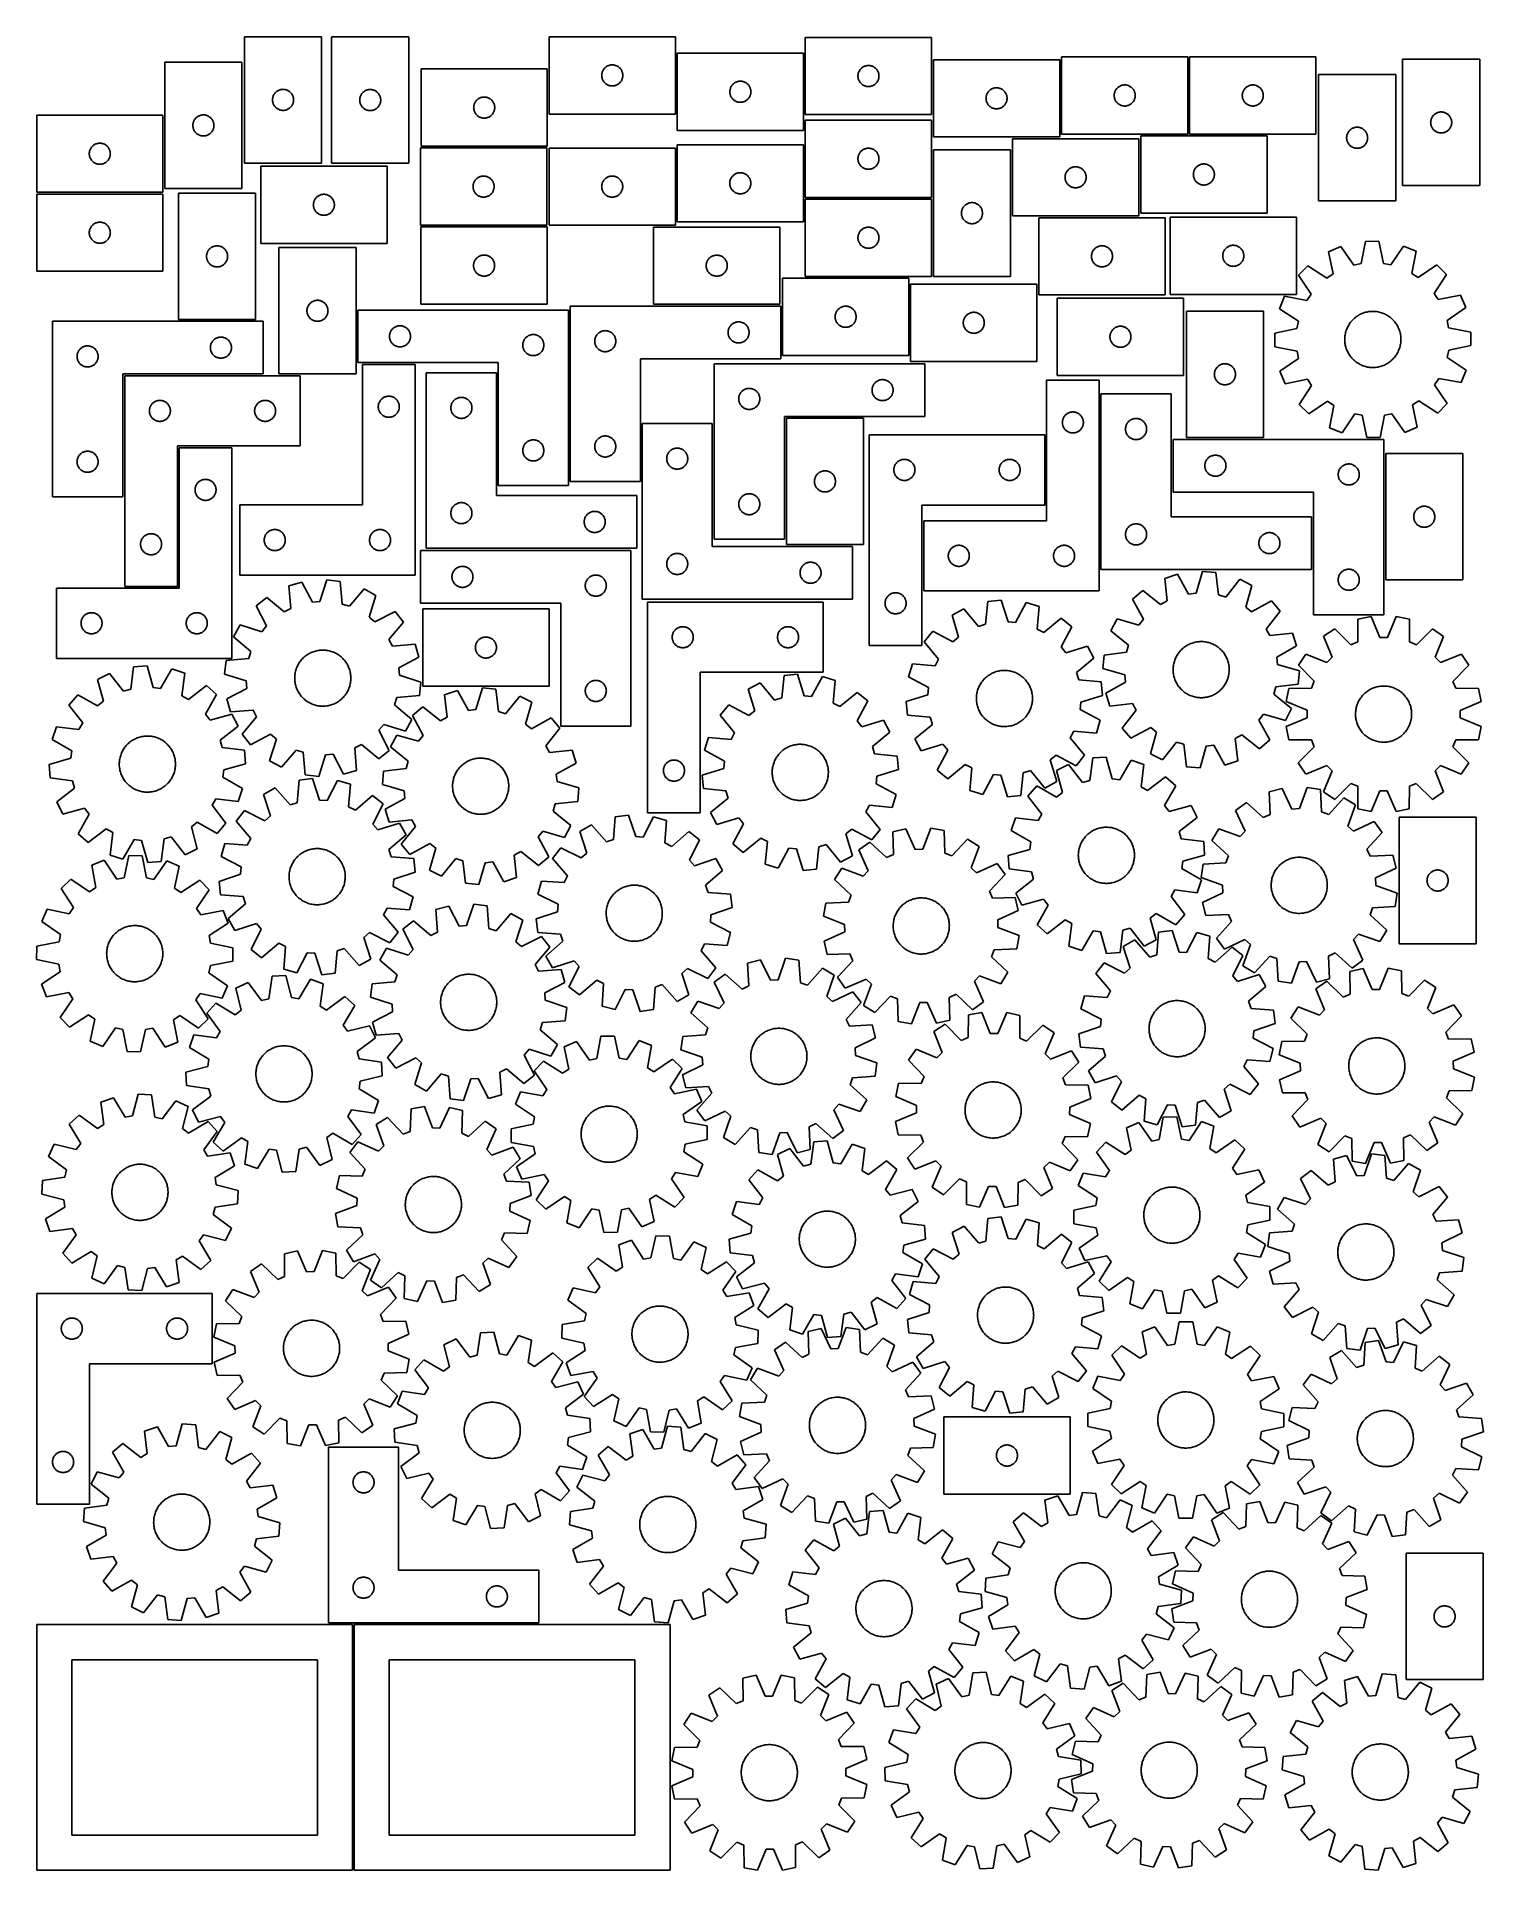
# Model space of a CAD drawing. Header units: millimetres. Extents: x 7 to 1243, y 7 to 1574.
import ezdxf

# ---------------------------------------------------------------- set-up
doc = ezdxf.new("R2010")
doc.units = ezdxf.units.MM
doc.layers.add('CUT', color=7, linetype='CONTINUOUS', true_color=0x000000)

msp = doc.modelspace()

# ---------------------------------------------------------------- linework, layer by layer
at = {"layer": 'CUT'}
for p, q in [((184.173913, 1573.700469), (184.173913, 1465.700469)), ((250.173913, 1573.700469), (184.173913, 1573.700469)), ((250.173913, 1465.700469), (250.173913, 1573.700469)), ((258.705163, 1573.526396), (258.705163, 1465.526396)), ((324.705163, 1573.526396), (258.705163, 1573.526396)), ((324.705163, 1465.526396), (324.705163, 1573.526396)), ((552.660367, 1573.597691), (444.660367, 1573.597691)), ((444.660367, 1573.597691), (444.660367, 1507.597691)), ((552.660367, 1507.597691), (552.660367, 1573.597691)), ((771.705107, 1573.067903), (663.705107, 1573.067903)), ((663.705107, 1573.067903), (663.705107, 1507.067903)), ((771.705107, 1507.067903), (771.705107, 1573.067903)), ((116.065515, 1551.845488), (116.065515, 1443.845488)), ((182.065515, 1551.845488), (116.065515, 1551.845488)), ((182.065515, 1443.845488), (182.065515, 1551.845488)), ((662.182401, 1559.637974), (554.182401, 1559.637974)), ((554.182401, 1559.637974), (554.182401, 1493.637974)), ((662.182401, 1493.637974), (662.182401, 1559.637974)), ((881.233397, 1554.02176), (773.233397, 1554.02176)), ((773.233397, 1554.02176), (773.233397, 1488.02176)), ((881.233397, 1488.02176), (881.233397, 1554.02176)), ((990.798278, 1556.428254), (882.798278, 1556.428254)), ((882.798278, 1556.428254), (882.798278, 1490.428254)), ((990.798278, 1490.428254), (990.798278, 1556.428254)), ((1100.319213, 1556.428254), (992.319213, 1556.428254)), ((992.319213, 1556.428254), (992.319213, 1490.428254)), ((1100.319213, 1490.428254), (1100.319213, 1556.428254)), ((1174.407808, 1554.365508), (1174.407808, 1446.365508)), ((1240.407808, 1554.365508), (1174.407808, 1554.365508)), ((1240.407808, 1446.365508), (1240.407808, 1554.365508)), ((443.145598, 1546.084504), (335.145598, 1546.084504)), ((335.145598, 1546.084504), (335.145598, 1480.084504)), ((443.145598, 1480.084504), (443.145598, 1546.084504)), ((489.660367, 1540.597691), (489.679637, 1541.186319)), ((489.679637, 1540.009063), (489.660367, 1540.597691)), ((489.679637, 1541.186319), (489.737363, 1541.772426)), ((489.737363, 1539.422955), (489.679637, 1540.009063)), ((489.737363, 1541.772426), (489.833299, 1542.353504)), ((489.833299, 1538.841878), (489.737363, 1539.422955)), ((489.833299, 1542.353504), (489.967034, 1542.927062)), ((489.967034, 1538.268319), (489.833299, 1538.841878)), ((489.967034, 1542.927062), (490.137996, 1543.490646)), ((490.137996, 1537.704736), (489.967034, 1538.268319)), ((490.137996, 1543.490646), (490.345451, 1544.041842)), ((490.345451, 1537.15354), (490.137996, 1537.704736)), ((490.345451, 1544.041842), (490.588512, 1544.578289)), ((490.588512, 1536.617093), (490.345451, 1537.15354)), ((490.588512, 1544.578289), (490.866138, 1545.097691)), ((490.866138, 1536.097691), (490.588512, 1536.617093)), ((490.866138, 1545.097691), (491.17714, 1545.597823)), ((491.17714, 1535.597559), (490.866138, 1536.097691)), ((491.17714, 1545.597823), (491.520187, 1546.076544)), ((491.520187, 1546.076544), (491.893809, 1546.531803)), ((491.893809, 1546.531803), (492.296406, 1546.961652)), ((492.296406, 1546.961652), (492.726254, 1547.364249)), ((492.726254, 1547.364249), (493.181514, 1547.737871)), ((493.181514, 1547.737871), (493.660235, 1548.080917)), ((493.660235, 1548.080917), (494.160367, 1548.391919)), ((494.160367, 1548.391919), (494.679769, 1548.669545)), ((494.679769, 1548.669545), (495.216216, 1548.912607)), ((495.216216, 1548.912607), (495.767412, 1549.120062)), ((495.767412, 1549.120062), (496.330995, 1549.291023)), ((496.330995, 1549.291023), (496.904554, 1549.424758)), ((496.904554, 1549.424758), (497.485631, 1549.520694)), ((497.485631, 1549.520694), (498.071739, 1549.578421)), ((498.071739, 1549.578421), (498.660367, 1549.597691)), ((498.660367, 1549.597691), (499.248995, 1549.578421)), ((499.248995, 1549.578421), (499.835103, 1549.520694)), ((499.835103, 1549.520694), (500.41618, 1549.424758)), ((500.41618, 1549.424758), (500.989738, 1549.291023)), ((500.989738, 1549.291023), (501.553322, 1549.120062)), ((501.553322, 1549.120062), (502.104518, 1548.912607)), ((502.104518, 1548.912607), (502.640965, 1548.669545)), ((502.640965, 1548.669545), (503.160367, 1548.391919)), ((503.160367, 1548.391919), (503.660499, 1548.080917)), ((503.660499, 1548.080917), (504.13922, 1547.737871)), ((504.13922, 1547.737871), (504.594479, 1547.364249)), ((504.594479, 1547.364249), (505.024328, 1546.961652)), ((505.024328, 1546.961652), (505.426925, 1546.531803)), ((505.426925, 1546.531803), (505.800547, 1546.076544)), ((505.800547, 1546.076544), (506.143593, 1545.597823)), ((506.143593, 1545.597823), (506.454595, 1545.097691)), ((506.454595, 1536.097691), (506.143593, 1535.597559)), ((506.454595, 1545.097691), (506.732222, 1544.578289)), ((506.732222, 1536.617093), (506.454595, 1536.097691)), ((506.732222, 1544.578289), (506.975283, 1544.041842)), ((506.975283, 1537.15354), (506.732222, 1536.617093)), ((506.975283, 1544.041842), (507.182738, 1543.490646)), ((507.182738, 1537.704736), (506.975283, 1537.15354)), ((507.182738, 1543.490646), (507.353699, 1542.927062)), ((507.353699, 1538.268319), (507.182738, 1537.704736)), ((507.353699, 1542.927062), (507.487434, 1542.353504)), ((507.487434, 1538.841878), (507.353699, 1538.268319)), ((507.487434, 1542.353504), (507.583371, 1541.772426)), ((507.583371, 1539.422955), (507.487434, 1538.841878)), ((507.583371, 1541.772426), (507.641097, 1541.186319)), ((507.641097, 1540.009063), (507.583371, 1539.422955)), ((507.641097, 1541.186319), (507.660367, 1540.597691)), ((507.660367, 1540.597691), (507.641097, 1540.009063)), ((708.705107, 1540.067903), (708.724377, 1540.656531)), ((708.724377, 1539.479274), (708.705107, 1540.067903)), ((708.724377, 1540.656531), (708.782104, 1541.242638)), ((708.782104, 1538.893167), (708.724377, 1539.479274)), ((708.782104, 1541.242638), (708.87804, 1541.823715)), ((708.87804, 1538.31209), (708.782104, 1538.893167)), ((708.87804, 1541.823715), (709.011775, 1542.397274)), ((709.011775, 1537.738531), (708.87804, 1538.31209)), ((709.011775, 1542.397274), (709.182736, 1542.960858)), ((709.182736, 1537.174947), (709.011775, 1537.738531)), ((709.182736, 1542.960858), (709.390192, 1543.512053)), ((709.390192, 1536.623752), (709.182736, 1537.174947)), ((709.390192, 1543.512053), (709.633253, 1544.048501)), ((709.633253, 1536.087304), (709.390192, 1536.623752)), ((709.633253, 1544.048501), (709.910879, 1544.567903)), ((709.910879, 1535.567903), (709.633253, 1536.087304)), ((709.910879, 1544.567903), (710.221881, 1545.068035)), ((710.221881, 1545.068035), (710.564927, 1545.546755)), ((710.564927, 1545.546755), (710.938549, 1546.002015)), ((710.938549, 1546.002015), (711.341146, 1546.431864)), ((711.341146, 1546.431864), (711.770995, 1546.834461)), ((711.770995, 1546.834461), (712.226255, 1547.208083)), ((712.226255, 1547.208083), (712.704975, 1547.551129)), ((712.704975, 1547.551129), (713.205107, 1547.862131)), ((713.205107, 1547.862131), (713.724509, 1548.139757)), ((713.724509, 1548.139757), (714.260957, 1548.382818)), ((714.260957, 1548.382818), (714.812152, 1548.590274)), ((714.812152, 1548.590274), (715.375736, 1548.761235)), ((715.375736, 1548.761235), (715.949295, 1548.89497)), ((715.949295, 1548.89497), (716.530372, 1548.990906)), ((716.530372, 1548.990906), (717.116479, 1549.048633)), ((717.116479, 1549.048633), (717.705107, 1549.067903)), ((717.705107, 1549.067903), (718.293736, 1549.048633)), ((718.293736, 1549.048633), (718.879843, 1548.990906)), ((718.879843, 1548.990906), (719.46092, 1548.89497)), ((719.46092, 1548.89497), (720.034479, 1548.761235)), ((720.034479, 1548.761235), (720.598063, 1548.590274)), ((720.598063, 1548.590274), (721.149258, 1548.382818)), ((721.149258, 1548.382818), (721.685706, 1548.139757)), ((721.685706, 1548.139757), (722.205107, 1547.862131)), ((722.205107, 1547.862131), (722.70524, 1547.551129)), ((722.70524, 1547.551129), (723.18396, 1547.208083)), ((723.18396, 1547.208083), (723.63922, 1546.834461)), ((723.63922, 1546.834461), (724.069068, 1546.431864)), ((724.069068, 1546.431864), (724.471666, 1546.002015)), ((724.471666, 1546.002015), (724.845287, 1545.546755)), ((724.845287, 1545.546755), (725.188334, 1545.068035)), ((725.188334, 1545.068035), (725.499336, 1544.567903)), ((725.499336, 1544.567903), (725.776962, 1544.048501)), ((725.776962, 1536.087304), (725.499336, 1535.567903)), ((725.776962, 1544.048501), (726.020023, 1543.512053)), ((726.020023, 1536.623752), (725.776962, 1536.087304)), ((726.020023, 1543.512053), (726.227479, 1542.960858)), ((726.227479, 1537.174947), (726.020023, 1536.623752)), ((726.227479, 1542.960858), (726.39844, 1542.397274)), ((726.39844, 1537.738531), (726.227479, 1537.174947)), ((726.39844, 1542.397274), (726.532175, 1541.823715)), ((726.532175, 1538.31209), (726.39844, 1537.738531)), ((726.532175, 1541.823715), (726.628111, 1541.242638)), ((726.628111, 1538.893167), (726.532175, 1538.31209)), ((726.628111, 1541.242638), (726.685838, 1540.656531)), ((726.685838, 1539.479274), (726.628111, 1538.893167)), ((726.685838, 1540.656531), (726.705107, 1540.067903)), ((726.705107, 1540.067903), (726.685838, 1539.479274)), ((1102.558366, 1541.304717), (1102.558366, 1433.304717)), ((1168.558366, 1541.304717), (1102.558366, 1541.304717)), ((1168.558366, 1433.304717), (1168.558366, 1541.304717)), ((208.173913, 1519.700469), (208.193183, 1520.289097)), ((208.193183, 1520.289097), (208.25091, 1520.875204)), ((208.25091, 1520.875204), (208.346846, 1521.456282)), ((208.346846, 1521.456282), (208.480581, 1522.02984)), ((208.480581, 1522.02984), (208.651542, 1522.593424)), ((208.651542, 1522.593424), (208.858998, 1523.14462)), ((208.858998, 1523.14462), (209.102059, 1523.681067)), ((209.102059, 1523.681067), (209.379685, 1524.200469)), ((209.379685, 1524.200469), (209.690687, 1524.700601)), ((209.690687, 1524.700601), (210.033733, 1525.179322)), ((210.033733, 1525.179322), (210.407355, 1525.634581)), ((210.407355, 1525.634581), (210.809952, 1526.06443)), ((210.809952, 1526.06443), (211.239801, 1526.467027)), ((211.239801, 1526.467027), (211.69506, 1526.840649)), ((211.69506, 1526.840649), (212.173781, 1527.183695)), ((212.173781, 1527.183695), (212.673913, 1527.494697)), ((212.673913, 1527.494697), (213.193315, 1527.772323)), ((213.193315, 1527.772323), (213.729762, 1528.015384)), ((213.729762, 1528.015384), (214.280958, 1528.22284)), ((214.280958, 1528.22284), (214.844542, 1528.393801)), ((214.844542, 1528.393801), (215.4181, 1528.527536)), ((215.4181, 1528.527536), (215.999178, 1528.623472)), ((215.999178, 1528.623472), (216.585285, 1528.681199)), ((216.585285, 1528.681199), (217.173913, 1528.700469)), ((217.173913, 1528.700469), (217.762542, 1528.681199)), ((217.762542, 1528.681199), (218.348649, 1528.623472)), ((218.348649, 1528.623472), (218.929726, 1528.527536)), ((218.929726, 1528.527536), (219.503285, 1528.393801)), ((219.503285, 1528.393801), (220.066869, 1528.22284)), ((220.066869, 1528.22284), (220.618064, 1528.015384)), ((220.618064, 1528.015384), (221.154512, 1527.772323)), ((221.154512, 1527.772323), (221.673913, 1527.494697)), ((221.673913, 1527.494697), (222.174045, 1527.183695)), ((222.174045, 1527.183695), (222.652766, 1526.840649)), ((222.652766, 1526.840649), (223.108026, 1526.467027)), ((223.108026, 1526.467027), (223.537874, 1526.06443)), ((223.537874, 1526.06443), (223.940472, 1525.634581)), ((223.940472, 1525.634581), (224.314093, 1525.179322)), ((224.314093, 1525.179322), (224.65714, 1524.700601)), ((224.65714, 1524.700601), (224.968142, 1524.200469)), ((224.968142, 1524.200469), (225.245768, 1523.681067)), ((225.245768, 1523.681067), (225.488829, 1523.14462)), ((225.488829, 1523.14462), (225.696285, 1522.593424)), ((225.696285, 1522.593424), (225.867246, 1522.02984)), ((225.867246, 1522.02984), (226.000981, 1521.456282)), ((226.000981, 1521.456282), (226.096917, 1520.875204)), ((226.096917, 1520.875204), (226.154644, 1520.289097)), ((226.154644, 1520.289097), (226.173913, 1519.700469)), ((282.724433, 1520.115025), (282.78216, 1520.701132)), ((282.78216, 1520.701132), (282.878096, 1521.282209)), ((282.878096, 1521.282209), (283.011831, 1521.855768)), ((283.011831, 1521.855768), (283.182792, 1522.419352)), ((283.182792, 1522.419352), (283.390248, 1522.970547)), ((283.390248, 1522.970547), (283.633309, 1523.506995)), ((283.633309, 1523.506995), (283.910935, 1524.026396)), ((283.910935, 1524.026396), (284.221937, 1524.526529)), ((284.221937, 1524.526529), (284.564983, 1525.005249)), ((284.564983, 1525.005249), (284.938605, 1525.460509)), ((284.938605, 1525.460509), (285.341202, 1525.890357)), ((285.341202, 1525.890357), (285.771051, 1526.292955)), ((285.771051, 1526.292955), (286.22631, 1526.666576)), ((286.22631, 1526.666576), (286.705031, 1527.009623)), ((286.705031, 1527.009623), (287.205163, 1527.320625)), ((287.205163, 1527.320625), (287.724565, 1527.598251)), ((287.724565, 1527.598251), (288.261012, 1527.841312)), ((288.261012, 1527.841312), (288.812208, 1528.048768)), ((288.812208, 1528.048768), (289.375792, 1528.219729)), ((289.375792, 1528.219729), (289.94935, 1528.353464)), ((289.94935, 1528.353464), (290.530428, 1528.4494)), ((290.530428, 1528.4494), (291.116535, 1528.507127)), ((291.116535, 1528.507127), (291.705163, 1528.526396)), ((291.705163, 1528.526396), (292.293792, 1528.507127)), ((292.293792, 1528.507127), (292.879899, 1528.4494)), ((292.879899, 1528.4494), (293.460976, 1528.353464)), ((293.460976, 1528.353464), (294.034535, 1528.219729)), ((294.034535, 1528.219729), (294.598119, 1528.048768)), ((294.598119, 1528.048768), (295.149314, 1527.841312)), ((295.149314, 1527.841312), (295.685762, 1527.598251)), ((295.685762, 1527.598251), (296.205163, 1527.320625)), ((296.205163, 1527.320625), (296.705295, 1527.009623)), ((296.705295, 1527.009623), (297.184016, 1526.666576)), ((297.184016, 1526.666576), (297.639276, 1526.292955)), ((297.639276, 1526.292955), (298.069124, 1525.890357)), ((298.069124, 1525.890357), (298.471722, 1525.460509)), ((298.471722, 1525.460509), (298.845343, 1525.005249)), ((298.845343, 1525.005249), (299.18839, 1524.526529)), ((299.18839, 1524.526529), (299.499392, 1524.026396)), ((299.499392, 1524.026396), (299.777018, 1523.506995)), ((299.777018, 1523.506995), (300.020079, 1522.970547)), ((300.020079, 1522.970547), (300.227535, 1522.419352)), ((300.227535, 1522.419352), (300.398496, 1521.855768)), ((300.398496, 1521.855768), (300.532231, 1521.282209)), ((300.532231, 1521.282209), (300.628167, 1520.701132)), ((300.628167, 1520.701132), (300.685894, 1520.115025)), ((383.211486, 1519.851062), (383.666745, 1520.224684)), ((383.666745, 1520.224684), (384.145466, 1520.567731)), ((384.145466, 1520.567731), (384.645598, 1520.878733)), ((384.645598, 1520.878733), (385.165, 1521.156359)), ((385.165, 1521.156359), (385.701447, 1521.39942)), ((385.701447, 1521.39942), (386.252643, 1521.606875)), ((386.252643, 1521.606875), (386.816227, 1521.777837)), ((386.816227, 1521.777837), (387.389785, 1521.911572)), ((387.389785, 1521.911572), (387.970862, 1522.007508)), ((387.970862, 1522.007508), (388.55697, 1522.065234)), ((388.55697, 1522.065234), (389.145598, 1522.084504)), ((389.145598, 1522.084504), (389.734226, 1522.065234)), ((389.734226, 1522.065234), (390.320334, 1522.007508)), ((390.320334, 1522.007508), (390.901411, 1521.911572)), ((390.901411, 1521.911572), (391.47497, 1521.777837)), ((391.47497, 1521.777837), (392.038553, 1521.606875)), ((392.038553, 1521.606875), (392.589749, 1521.39942)), ((392.589749, 1521.39942), (393.126196, 1521.156359)), ((393.126196, 1521.156359), (393.645598, 1520.878733)), ((393.645598, 1520.878733), (394.14573, 1520.567731)), ((394.14573, 1520.567731), (394.624451, 1520.224684)), ((394.624451, 1520.224684), (395.07971, 1519.851062)), ((491.520187, 1535.118838), (491.17714, 1535.597559)), ((491.893809, 1534.663578), (491.520187, 1535.118838)), ((492.296406, 1534.23373), (491.893809, 1534.663578)), ((492.726254, 1533.831132), (492.296406, 1534.23373)), ((493.181514, 1533.457511), (492.726254, 1533.831132)), ((493.660235, 1533.114464), (493.181514, 1533.457511)), ((494.160367, 1532.803462), (493.660235, 1533.114464)), ((494.679769, 1532.525836), (494.160367, 1532.803462)), ((495.216216, 1532.282775), (494.679769, 1532.525836)), ((495.767412, 1532.07532), (495.216216, 1532.282775)), ((496.330995, 1531.904358), (495.767412, 1532.07532)), ((496.904554, 1531.770623), (496.330995, 1531.904358)), ((497.485631, 1531.674687), (496.904554, 1531.770623)), ((498.071739, 1531.61696), (497.485631, 1531.674687)), ((498.660367, 1531.597691), (498.071739, 1531.61696)), ((499.248995, 1531.61696), (498.660367, 1531.597691)), ((499.835103, 1531.674687), (499.248995, 1531.61696)), ((500.41618, 1531.770623), (499.835103, 1531.674687)), ((500.989738, 1531.904358), (500.41618, 1531.770623)), ((501.553322, 1532.07532), (500.989738, 1531.904358)), ((502.104518, 1532.282775), (501.553322, 1532.07532)), ((502.640965, 1532.525836), (502.104518, 1532.282775)), ((503.160367, 1532.803462), (502.640965, 1532.525836)), ((503.660499, 1533.114464), (503.160367, 1532.803462)), ((504.13922, 1533.457511), (503.660499, 1533.114464)), ((504.594479, 1533.831132), (504.13922, 1533.457511)), ((505.024328, 1534.23373), (504.594479, 1533.831132)), ((505.426925, 1534.663578), (505.024328, 1534.23373)), ((505.800547, 1535.118838), (505.426925, 1534.663578)), ((506.143593, 1535.597559), (505.800547, 1535.118838)), ((599.182401, 1526.637974), (599.20167, 1527.226602)), ((599.20167, 1526.049346), (599.182401, 1526.637974)), ((599.20167, 1527.226602), (599.259397, 1527.81271)), ((599.259397, 1525.463238), (599.20167, 1526.049346)), ((599.259397, 1527.81271), (599.355333, 1528.393787)), ((599.355333, 1524.882161), (599.259397, 1525.463238)), ((599.355333, 1528.393787), (599.489068, 1528.967345)), ((599.489068, 1524.308603), (599.355333, 1524.882161)), ((599.489068, 1528.967345), (599.660029, 1529.530929)), ((599.660029, 1523.745019), (599.489068, 1524.308603)), ((599.660029, 1529.530929), (599.867485, 1530.082125)), ((599.867485, 1523.193823), (599.660029, 1523.745019)), ((599.867485, 1530.082125), (600.110546, 1530.618572)), ((600.110546, 1522.657376), (599.867485, 1523.193823)), ((600.110546, 1530.618572), (600.388172, 1531.137974)), ((600.388172, 1522.137974), (600.110546, 1522.657376)), ((600.388172, 1531.137974), (600.699174, 1531.638106)), ((600.699174, 1521.637842), (600.388172, 1522.137974)), ((600.699174, 1531.638106), (601.04222, 1532.116827)), ((601.04222, 1521.159121), (600.699174, 1521.637842)), ((601.04222, 1532.116827), (601.415842, 1532.572086)), ((601.415842, 1520.703862), (601.04222, 1521.159121)), ((601.415842, 1532.572086), (601.818439, 1533.001935)), ((601.818439, 1520.274013), (601.415842, 1520.703862)), ((601.818439, 1533.001935), (602.248288, 1533.404532)), ((602.248288, 1519.871416), (601.818439, 1520.274013)), ((602.248288, 1533.404532), (602.703548, 1533.778154)), ((602.703548, 1533.778154), (603.182268, 1534.1212)), ((603.182268, 1534.1212), (603.682401, 1534.432203)), ((603.682401, 1534.432203), (604.201802, 1534.709829)), ((604.201802, 1534.709829), (604.73825, 1534.95289)), ((604.73825, 1534.95289), (605.289445, 1535.160345)), ((605.289445, 1535.160345), (605.853029, 1535.331306)), ((605.853029, 1535.331306), (606.426588, 1535.465041)), ((606.426588, 1535.465041), (607.007665, 1535.560978)), ((607.007665, 1535.560978), (607.593772, 1535.618704)), ((607.593772, 1535.618704), (608.182401, 1535.637974)), ((608.182401, 1535.637974), (608.771029, 1535.618704)), ((608.771029, 1535.618704), (609.357136, 1535.560978)), ((609.357136, 1535.560978), (609.938213, 1535.465041)), ((609.938213, 1535.465041), (610.511772, 1535.331306)), ((610.511772, 1535.331306), (611.075356, 1535.160345)), ((611.075356, 1535.160345), (611.626551, 1534.95289)), ((611.626551, 1534.95289), (612.162999, 1534.709829)), ((612.162999, 1534.709829), (612.682401, 1534.432203)), ((612.682401, 1534.432203), (613.182533, 1534.1212)), ((613.182533, 1534.1212), (613.661253, 1533.778154)), ((613.661253, 1533.778154), (614.116513, 1533.404532)), ((614.116513, 1533.404532), (614.546362, 1533.001935)), ((614.546362, 1520.274013), (614.116513, 1519.871416)), ((614.546362, 1533.001935), (614.948959, 1532.572086)), ((614.948959, 1520.703862), (614.546362, 1520.274013)), ((614.948959, 1532.572086), (615.322581, 1532.116827)), ((615.322581, 1521.159121), (614.948959, 1520.703862)), ((615.322581, 1532.116827), (615.665627, 1531.638106)), ((615.665627, 1521.637842), (615.322581, 1521.159121)), ((615.665627, 1531.638106), (615.976629, 1531.137974)), ((615.976629, 1522.137974), (615.665627, 1521.637842)), ((615.976629, 1531.137974), (616.254255, 1530.618572)), ((616.254255, 1522.657376), (615.976629, 1522.137974)), ((616.254255, 1530.618572), (616.497316, 1530.082125)), ((616.497316, 1523.193823), (616.254255, 1522.657376)), ((616.497316, 1530.082125), (616.704772, 1529.530929)), ((616.704772, 1523.745019), (616.497316, 1523.193823)), ((616.704772, 1529.530929), (616.875733, 1528.967345)), ((616.875733, 1524.308603), (616.704772, 1523.745019)), ((616.875733, 1528.967345), (617.009468, 1528.393787)), ((617.009468, 1524.882161), (616.875733, 1524.308603)), ((617.009468, 1528.393787), (617.105404, 1527.81271)), ((617.105404, 1525.463238), (617.009468, 1524.882161)), ((617.105404, 1527.81271), (617.163131, 1527.226602)), ((617.163131, 1526.049346), (617.105404, 1525.463238)), ((617.163131, 1527.226602), (617.182401, 1526.637974)), ((617.182401, 1526.637974), (617.163131, 1526.049346)), ((710.221881, 1535.06777), (709.910879, 1535.567903)), ((710.564927, 1534.58905), (710.221881, 1535.06777)), ((710.938549, 1534.13379), (710.564927, 1534.58905)), ((711.341146, 1533.703942), (710.938549, 1534.13379)), ((711.770995, 1533.301344), (711.341146, 1533.703942)), ((712.226255, 1532.927723), (711.770995, 1533.301344)), ((712.704975, 1532.584676), (712.226255, 1532.927723)), ((713.205107, 1532.273674), (712.704975, 1532.584676)), ((713.724509, 1531.996048), (713.205107, 1532.273674)), ((714.260957, 1531.752987), (713.724509, 1531.996048)), ((714.812152, 1531.545531), (714.260957, 1531.752987)), ((715.375736, 1531.37457), (714.812152, 1531.545531)), ((715.949295, 1531.240835), (715.375736, 1531.37457)), ((716.530372, 1531.144899), (715.949295, 1531.240835)), ((717.116479, 1531.087172), (716.530372, 1531.144899)), ((717.705107, 1531.067903), (717.116479, 1531.087172)), ((718.293736, 1531.087172), (717.705107, 1531.067903)), ((718.879843, 1531.144899), (718.293736, 1531.087172)), ((719.46092, 1531.240835), (718.879843, 1531.144899)), ((720.034479, 1531.37457), (719.46092, 1531.240835)), ((720.598063, 1531.545531), (720.034479, 1531.37457)), ((721.149258, 1531.752987), (720.598063, 1531.545531)), ((721.685706, 1531.996048), (721.149258, 1531.752987)), ((722.205107, 1532.273674), (721.685706, 1531.996048)), ((722.70524, 1532.584676), (722.205107, 1532.273674)), ((723.18396, 1532.927723), (722.70524, 1532.584676)), ((723.63922, 1533.301344), (723.18396, 1532.927723)), ((724.069068, 1533.703942), (723.63922, 1533.301344)), ((724.471666, 1534.13379), (724.069068, 1533.703942)), ((724.845287, 1534.58905), (724.471666, 1534.13379)), ((725.188334, 1535.06777), (724.845287, 1534.58905)), ((725.499336, 1535.567903), (725.188334, 1535.06777)), ((818.233397, 1521.02176), (818.252667, 1521.610388)), ((818.252667, 1520.433132), (818.233397, 1521.02176)), ((818.252667, 1521.610388), (818.310393, 1522.196496)), ((818.310393, 1519.847024), (818.252667, 1520.433132)), ((818.310393, 1522.196496), (818.40633, 1522.777573)), ((818.40633, 1522.777573), (818.540065, 1523.351131)), ((818.540065, 1523.351131), (818.711026, 1523.914715)), ((818.711026, 1523.914715), (818.918481, 1524.465911)), ((818.918481, 1524.465911), (819.161543, 1525.002358)), ((819.161543, 1525.002358), (819.439169, 1525.52176)), ((819.439169, 1525.52176), (819.750171, 1526.021892)), ((819.750171, 1526.021892), (820.093217, 1526.500613)), ((820.093217, 1526.500613), (820.466839, 1526.955872)), ((820.466839, 1526.955872), (820.869436, 1527.385721)), ((820.869436, 1527.385721), (821.299285, 1527.788318)), ((821.299285, 1527.788318), (821.754544, 1528.16194)), ((821.754544, 1528.16194), (822.233265, 1528.504987)), ((822.233265, 1528.504987), (822.733397, 1528.815989)), ((822.733397, 1528.815989), (823.252799, 1529.093615)), ((823.252799, 1529.093615), (823.789246, 1529.336676)), ((823.789246, 1529.336676), (824.340442, 1529.544131)), ((824.340442, 1529.544131), (824.904026, 1529.715092)), ((824.904026, 1529.715092), (825.477584, 1529.848828)), ((825.477584, 1529.848828), (826.058662, 1529.944764)), ((826.058662, 1529.944764), (826.644769, 1530.00249)), ((826.644769, 1530.00249), (827.233397, 1530.02176)), ((827.233397, 1530.02176), (827.822025, 1530.00249)), ((827.822025, 1530.00249), (828.408133, 1529.944764)), ((828.408133, 1529.944764), (828.98921, 1529.848828)), ((828.98921, 1529.848828), (829.562769, 1529.715092)), ((829.562769, 1529.715092), (830.126352, 1529.544131)), ((830.126352, 1529.544131), (830.677548, 1529.336676)), ((830.677548, 1529.336676), (831.213995, 1529.093615)), ((831.213995, 1529.093615), (831.733397, 1528.815989)), ((831.733397, 1528.815989), (832.233529, 1528.504987)), ((832.233529, 1528.504987), (832.71225, 1528.16194)), ((832.71225, 1528.16194), (833.16751, 1527.788318)), ((833.16751, 1527.788318), (833.597358, 1527.385721)), ((833.597358, 1527.385721), (833.999955, 1526.955872)), ((833.999955, 1526.955872), (834.373577, 1526.500613)), ((834.373577, 1526.500613), (834.716624, 1526.021892)), ((834.716624, 1526.021892), (835.027626, 1525.52176)), ((835.027626, 1525.52176), (835.305252, 1525.002358)), ((835.305252, 1525.002358), (835.548313, 1524.465911)), ((835.548313, 1524.465911), (835.755768, 1523.914715)), ((835.755768, 1523.914715), (835.92673, 1523.351131)), ((835.92673, 1523.351131), (836.060465, 1522.777573)), ((836.060465, 1522.777573), (836.156401, 1522.196496)), ((836.156401, 1522.196496), (836.214128, 1521.610388)), ((836.214128, 1520.433132), (836.156401, 1519.847024)), ((836.214128, 1521.610388), (836.233397, 1521.02176)), ((836.233397, 1521.02176), (836.214128, 1520.433132)), ((927.798278, 1523.428254), (927.817547, 1524.016882)), ((927.817547, 1522.839626), (927.798278, 1523.428254)), ((927.817547, 1524.016882), (927.875274, 1524.60299)), ((927.875274, 1522.253518), (927.817547, 1522.839626)), ((927.875274, 1524.60299), (927.97121, 1525.184067)), ((927.97121, 1521.672441), (927.875274, 1522.253518)), ((927.97121, 1525.184067), (928.104945, 1525.757626)), ((928.104945, 1521.098883), (927.97121, 1521.672441)), ((928.104945, 1525.757626), (928.275906, 1526.321209)), ((928.275906, 1520.535299), (928.104945, 1521.098883)), ((928.275906, 1526.321209), (928.483362, 1526.872405)), ((928.483362, 1519.984103), (928.275906, 1520.535299)), ((928.483362, 1526.872405), (928.726423, 1527.408852)), ((928.726423, 1527.408852), (929.004049, 1527.928254)), ((929.004049, 1527.928254), (929.315051, 1528.428386)), ((929.315051, 1528.428386), (929.658098, 1528.907107)), ((929.658098, 1528.907107), (930.031719, 1529.362366)), ((930.031719, 1529.362366), (930.434317, 1529.792215)), ((930.434317, 1529.792215), (930.864165, 1530.194812)), ((930.864165, 1530.194812), (931.319425, 1530.568434)), ((931.319425, 1530.568434), (931.798146, 1530.911481)), ((931.798146, 1530.911481), (932.298278, 1531.222483)), ((932.298278, 1531.222483), (932.817679, 1531.500109)), ((932.817679, 1531.500109), (933.354127, 1531.74317)), ((933.354127, 1531.74317), (933.905322, 1531.950625)), ((933.905322, 1531.950625), (934.468906, 1532.121587)), ((934.468906, 1532.121587), (935.042465, 1532.255322)), ((935.042465, 1532.255322), (935.623542, 1532.351258)), ((935.623542, 1532.351258), (936.209649, 1532.408984)), ((936.209649, 1532.408984), (936.798278, 1532.428254)), ((936.798278, 1532.428254), (937.386906, 1532.408984)), ((937.386906, 1532.408984), (937.973013, 1532.351258)), ((937.973013, 1532.351258), (938.55409, 1532.255322)), ((938.55409, 1532.255322), (939.127649, 1532.121587)), ((939.127649, 1532.121587), (939.691233, 1531.950625)), ((939.691233, 1531.950625), (940.242428, 1531.74317)), ((940.242428, 1531.74317), (940.778876, 1531.500109)), ((940.778876, 1531.500109), (941.298278, 1531.222483)), ((941.298278, 1531.222483), (941.79841, 1530.911481)), ((941.79841, 1530.911481), (942.27713, 1530.568434)), ((942.27713, 1530.568434), (942.73239, 1530.194812)), ((942.73239, 1530.194812), (943.162239, 1529.792215)), ((943.162239, 1529.792215), (943.564836, 1529.362366)), ((943.564836, 1529.362366), (943.938458, 1528.907107)), ((943.938458, 1528.907107), (944.281504, 1528.428386)), ((944.281504, 1528.428386), (944.592506, 1527.928254)), ((944.592506, 1527.928254), (944.870132, 1527.408852)), ((944.870132, 1527.408852), (945.113193, 1526.872405)), ((945.113193, 1526.872405), (945.320649, 1526.321209)), ((945.320649, 1520.535299), (945.113193, 1519.984103)), ((945.320649, 1526.321209), (945.49161, 1525.757626)), ((945.49161, 1521.098883), (945.320649, 1520.535299)), ((945.49161, 1525.757626), (945.625345, 1525.184067)), ((945.625345, 1521.672441), (945.49161, 1521.098883)), ((945.625345, 1525.184067), (945.721281, 1524.60299)), ((945.721281, 1522.253518), (945.625345, 1521.672441)), ((945.721281, 1524.60299), (945.779008, 1524.016882)), ((945.779008, 1522.839626), (945.721281, 1522.253518)), ((945.779008, 1524.016882), (945.798278, 1523.428254)), ((945.798278, 1523.428254), (945.779008, 1522.839626)), ((1037.319213, 1523.428254), (1037.338482, 1524.016882)), ((1037.338482, 1522.839626), (1037.319213, 1523.428254)), ((1037.338482, 1524.016882), (1037.396209, 1524.60299)), ((1037.396209, 1522.253518), (1037.338482, 1522.839626)), ((1037.396209, 1524.60299), (1037.492145, 1525.184067)), ((1037.492145, 1521.672441), (1037.396209, 1522.253518)), ((1037.492145, 1525.184067), (1037.62588, 1525.757626)), ((1037.62588, 1521.098883), (1037.492145, 1521.672441)), ((1037.62588, 1525.757626), (1037.796841, 1526.321209)), ((1037.796841, 1520.535299), (1037.62588, 1521.098883)), ((1037.796841, 1526.321209), (1038.004297, 1526.872405)), ((1038.004297, 1519.984103), (1037.796841, 1520.535299)), ((1038.004297, 1526.872405), (1038.247358, 1527.408852)), ((1038.247358, 1527.408852), (1038.524984, 1527.928254)), ((1038.524984, 1527.928254), (1038.835986, 1528.428386)), ((1038.835986, 1528.428386), (1039.179033, 1528.907107)), ((1039.179033, 1528.907107), (1039.552654, 1529.362366)), ((1039.552654, 1529.362366), (1039.955252, 1529.792215)), ((1039.955252, 1529.792215), (1040.3851, 1530.194812)), ((1040.3851, 1530.194812), (1040.84036, 1530.568434)), ((1040.84036, 1530.568434), (1041.319081, 1530.911481)), ((1041.319081, 1530.911481), (1041.819213, 1531.222483)), ((1041.819213, 1531.222483), (1042.338614, 1531.500109)), ((1042.338614, 1531.500109), (1042.875062, 1531.74317)), ((1042.875062, 1531.74317), (1043.426257, 1531.950625)), ((1043.426257, 1531.950625), (1043.989841, 1532.121587)), ((1043.989841, 1532.121587), (1044.5634, 1532.255322)), ((1044.5634, 1532.255322), (1045.144477, 1532.351258)), ((1045.144477, 1532.351258), (1045.730584, 1532.408984)), ((1045.730584, 1532.408984), (1046.319213, 1532.428254)), ((1046.319213, 1532.428254), (1046.907841, 1532.408984)), ((1046.907841, 1532.408984), (1047.493948, 1532.351258)), ((1047.493948, 1532.351258), (1048.075026, 1532.255322)), ((1048.075026, 1532.255322), (1048.648584, 1532.121587)), ((1048.648584, 1532.121587), (1049.212168, 1531.950625)), ((1049.212168, 1531.950625), (1049.763364, 1531.74317)), ((1049.763364, 1531.74317), (1050.299811, 1531.500109)), ((1050.299811, 1531.500109), (1050.819213, 1531.222483)), ((1050.819213, 1531.222483), (1051.319345, 1530.911481)), ((1051.319345, 1530.911481), (1051.798066, 1530.568434)), ((1051.798066, 1530.568434), (1052.253325, 1530.194812)), ((1052.253325, 1530.194812), (1052.683174, 1529.792215)), ((1052.683174, 1529.792215), (1053.085771, 1529.362366)), ((1053.085771, 1529.362366), (1053.459393, 1528.907107)), ((1053.459393, 1528.907107), (1053.802439, 1528.428386)), ((1053.802439, 1528.428386), (1054.113441, 1527.928254)), ((1054.113441, 1527.928254), (1054.391067, 1527.408852)), ((1054.391067, 1527.408852), (1054.634128, 1526.872405)), ((1054.634128, 1526.872405), (1054.841584, 1526.321209)), ((1054.841584, 1520.535299), (1054.634128, 1519.984103)), ((1054.841584, 1526.321209), (1055.012545, 1525.757626)), ((1055.012545, 1521.098883), (1054.841584, 1520.535299)), ((1055.012545, 1525.757626), (1055.14628, 1525.184067)), ((1055.14628, 1521.672441), (1055.012545, 1521.098883)), ((1055.14628, 1525.184067), (1055.242216, 1524.60299)), ((1055.242216, 1522.253518), (1055.14628, 1521.672441)), ((1055.242216, 1524.60299), (1055.299943, 1524.016882)), ((1055.299943, 1522.839626), (1055.242216, 1522.253518)), ((1055.299943, 1524.016882), (1055.319213, 1523.428254)), ((1055.319213, 1523.428254), (1055.299943, 1522.839626)), ((114.520964, 1506.677522), (6.520964, 1506.677522)), ((6.520964, 1506.677522), (6.520964, 1440.677522)), ((114.520964, 1440.677522), (114.520964, 1506.677522)), ((142.701554, 1504.209449), (143.131403, 1504.612046)), ((143.131403, 1504.612046), (143.586662, 1504.985668)), ((143.586662, 1504.985668), (144.065383, 1505.328715)), ((144.065383, 1505.328715), (144.565515, 1505.639717)), ((144.565515, 1505.639717), (145.084917, 1505.917343)), ((145.084917, 1505.917343), (145.621364, 1506.160404)), ((145.621364, 1506.160404), (146.17256, 1506.367859)), ((146.17256, 1506.367859), (146.736144, 1506.538821)), ((146.736144, 1506.538821), (147.309702, 1506.672556)), ((147.309702, 1506.672556), (147.890779, 1506.768492)), ((147.890779, 1506.768492), (148.476887, 1506.826219)), ((148.476887, 1506.826219), (149.065515, 1506.845488)), ((149.065515, 1506.845488), (149.654143, 1506.826219)), ((149.654143, 1506.826219), (150.240251, 1506.768492)), ((150.240251, 1506.768492), (150.821328, 1506.672556)), ((150.821328, 1506.672556), (151.394886, 1506.538821)), ((151.394886, 1506.538821), (151.95847, 1506.367859)), ((151.95847, 1506.367859), (152.509666, 1506.160404)), ((152.509666, 1506.160404), (153.046113, 1505.917343)), ((153.046113, 1505.917343), (153.565515, 1505.639717)), ((153.565515, 1505.639717), (154.065647, 1505.328715)), ((154.065647, 1505.328715), (154.544368, 1504.985668)), ((154.544368, 1504.985668), (154.999627, 1504.612046)), ((154.999627, 1504.612046), (155.429476, 1504.209449)), ((208.193183, 1519.111841), (208.173913, 1519.700469)), ((208.25091, 1518.525733), (208.193183, 1519.111841)), ((208.346846, 1517.944656), (208.25091, 1518.525733)), ((208.480581, 1517.371097), (208.346846, 1517.944656)), ((208.651542, 1516.807513), (208.480581, 1517.371097)), ((208.858998, 1516.256318), (208.651542, 1516.807513)), ((209.102059, 1515.71987), (208.858998, 1516.256318)), ((209.379685, 1515.200469), (209.102059, 1515.71987)), ((209.690687, 1514.700337), (209.379685, 1515.200469)), ((210.033733, 1514.221616), (209.690687, 1514.700337)), ((210.407355, 1513.766356), (210.033733, 1514.221616)), ((210.809952, 1513.336508), (210.407355, 1513.766356)), ((211.239801, 1512.93391), (210.809952, 1513.336508)), ((211.69506, 1512.560289), (211.239801, 1512.93391)), ((212.173781, 1512.217242), (211.69506, 1512.560289)), ((212.673913, 1511.90624), (212.173781, 1512.217242)), ((213.193315, 1511.628614), (212.673913, 1511.90624)), ((213.729762, 1511.385553), (213.193315, 1511.628614)), ((214.280958, 1511.178098), (213.729762, 1511.385553)), ((214.844542, 1511.007136), (214.280958, 1511.178098)), ((215.4181, 1510.873401), (214.844542, 1511.007136)), ((215.999178, 1510.777465), (215.4181, 1510.873401)), ((216.585285, 1510.719738), (215.999178, 1510.777465)), ((217.173913, 1510.700469), (216.585285, 1510.719738)), ((217.762542, 1510.719738), (217.173913, 1510.700469)), ((218.348649, 1510.777465), (217.762542, 1510.719738)), ((218.929726, 1510.873401), (218.348649, 1510.777465)), ((219.503285, 1511.007136), (218.929726, 1510.873401)), ((220.066869, 1511.178098), (219.503285, 1511.007136)), ((220.618064, 1511.385553), (220.066869, 1511.178098)), ((221.154512, 1511.628614), (220.618064, 1511.385553)), ((221.673913, 1511.90624), (221.154512, 1511.628614)), ((222.174045, 1512.217242), (221.673913, 1511.90624)), ((222.652766, 1512.560289), (222.174045, 1512.217242)), ((223.108026, 1512.93391), (222.652766, 1512.560289)), ((223.537874, 1513.336508), (223.108026, 1512.93391)), ((223.940472, 1513.766356), (223.537874, 1513.336508)), ((224.314093, 1514.221616), (223.940472, 1513.766356)), ((224.65714, 1514.700337), (224.314093, 1514.221616)), ((224.968142, 1515.200469), (224.65714, 1514.700337)), ((225.245768, 1515.71987), (224.968142, 1515.200469)), ((225.488829, 1516.256318), (225.245768, 1515.71987)), ((225.696285, 1516.807513), (225.488829, 1516.256318)), ((225.867246, 1517.371097), (225.696285, 1516.807513)), ((226.000981, 1517.944656), (225.867246, 1517.371097)), ((226.096917, 1518.525733), (226.000981, 1517.944656)), ((226.154644, 1519.111841), (226.096917, 1518.525733)), ((226.173913, 1519.700469), (226.154644, 1519.111841)), ((282.705163, 1519.526396), (282.724433, 1520.115025)), ((282.724433, 1518.937768), (282.705163, 1519.526396)), ((282.78216, 1518.351661), (282.724433, 1518.937768)), ((282.878096, 1517.770584), (282.78216, 1518.351661)), ((283.011831, 1517.197025), (282.878096, 1517.770584)), ((283.182792, 1516.633441), (283.011831, 1517.197025)), ((283.390248, 1516.082246), (283.182792, 1516.633441)), ((283.633309, 1515.545798), (283.390248, 1516.082246)), ((283.910935, 1515.026396), (283.633309, 1515.545798)), ((284.221937, 1514.526264), (283.910935, 1515.026396)), ((284.564983, 1514.047544), (284.221937, 1514.526264)), ((284.938605, 1513.592284), (284.564983, 1514.047544)), ((285.341202, 1513.162435), (284.938605, 1513.592284)), ((285.771051, 1512.759838), (285.341202, 1513.162435)), ((286.22631, 1512.386216), (285.771051, 1512.759838)), ((286.705031, 1512.04317), (286.22631, 1512.386216)), ((287.205163, 1511.732168), (286.705031, 1512.04317)), ((287.724565, 1511.454542), (287.205163, 1511.732168)), ((288.261012, 1511.211481), (287.724565, 1511.454542)), ((288.812208, 1511.004025), (288.261012, 1511.211481)), ((289.375792, 1510.833064), (288.812208, 1511.004025)), ((289.94935, 1510.699329), (289.375792, 1510.833064)), ((290.530428, 1510.603393), (289.94935, 1510.699329)), ((291.116535, 1510.545666), (290.530428, 1510.603393)), ((291.705163, 1510.526396), (291.116535, 1510.545666)), ((292.293792, 1510.545666), (291.705163, 1510.526396)), ((292.879899, 1510.603393), (292.293792, 1510.545666)), ((293.460976, 1510.699329), (292.879899, 1510.603393)), ((294.034535, 1510.833064), (293.460976, 1510.699329)), ((294.598119, 1511.004025), (294.034535, 1510.833064)), ((295.149314, 1511.211481), (294.598119, 1511.004025)), ((295.685762, 1511.454542), (295.149314, 1511.211481)), ((296.205163, 1511.732168), (295.685762, 1511.454542)), ((296.705295, 1512.04317), (296.205163, 1511.732168)), ((297.184016, 1512.386216), (296.705295, 1512.04317)), ((297.639276, 1512.759838), (297.184016, 1512.386216)), ((298.069124, 1513.162435), (297.639276, 1512.759838)), ((298.471722, 1513.592284), (298.069124, 1513.162435)), ((298.845343, 1514.047544), (298.471722, 1513.592284)), ((299.18839, 1514.526264), (298.845343, 1514.047544)), ((299.499392, 1515.026396), (299.18839, 1514.526264)), ((299.777018, 1515.545798), (299.499392, 1515.026396)), ((300.020079, 1516.082246), (299.777018, 1515.545798)), ((300.227535, 1516.633441), (300.020079, 1516.082246)), ((300.398496, 1517.197025), (300.227535, 1516.633441)), ((300.532231, 1517.770584), (300.398496, 1517.197025)), ((300.628167, 1518.351661), (300.532231, 1517.770584)), ((300.685894, 1518.937768), (300.628167, 1518.351661)), ((300.685894, 1520.115025), (300.705163, 1519.526396)), ((300.705163, 1519.526396), (300.685894, 1518.937768)), ((380.145598, 1513.084504), (380.164868, 1513.673132)), ((380.164868, 1512.495876), (380.145598, 1513.084504)), ((380.164868, 1513.673132), (380.222594, 1514.25924)), ((380.222594, 1511.909768), (380.164868, 1512.495876)), ((380.222594, 1514.25924), (380.318531, 1514.840317)), ((380.318531, 1511.328691), (380.222594, 1511.909768)), ((380.318531, 1514.840317), (380.452266, 1515.413876)), ((380.452266, 1510.755133), (380.318531, 1511.328691)), ((380.452266, 1515.413876), (380.623227, 1515.977459)), ((380.623227, 1510.191549), (380.452266, 1510.755133)), ((380.623227, 1515.977459), (380.830682, 1516.528655)), ((380.830682, 1509.640353), (380.623227, 1510.191549)), ((380.830682, 1516.528655), (381.073743, 1517.065102)), ((381.073743, 1509.103906), (380.830682, 1509.640353)), ((381.073743, 1517.065102), (381.35137, 1517.584504)), ((381.35137, 1508.584504), (381.073743, 1509.103906)), ((381.35137, 1517.584504), (381.662372, 1518.084636)), ((381.662372, 1508.084372), (381.35137, 1508.584504)), ((381.662372, 1518.084636), (382.005418, 1518.563357)), ((382.005418, 1507.605651), (381.662372, 1508.084372)), ((382.005418, 1518.563357), (382.37904, 1519.018616)), ((382.37904, 1507.150392), (382.005418, 1507.605651)), ((382.37904, 1519.018616), (382.781637, 1519.448465)), ((382.781637, 1506.720543), (382.37904, 1507.150392)), ((382.781637, 1519.448465), (383.211486, 1519.851062)), ((383.211486, 1506.317946), (382.781637, 1506.720543)), ((383.666745, 1505.944324), (383.211486, 1506.317946)), ((384.145466, 1505.601278), (383.666745, 1505.944324)), ((384.645598, 1505.290275), (384.145466, 1505.601278)), ((385.165, 1505.012649), (384.645598, 1505.290275)), ((385.701447, 1504.769588), (385.165, 1505.012649)), ((386.252643, 1504.562133), (385.701447, 1504.769588)), ((386.816227, 1504.391172), (386.252643, 1504.562133)), ((392.038553, 1504.562133), (391.47497, 1504.391172)), ((392.589749, 1504.769588), (392.038553, 1504.562133)), ((393.126196, 1505.012649), (392.589749, 1504.769588)), ((393.645598, 1505.290275), (393.126196, 1505.012649)), ((394.14573, 1505.601278), (393.645598, 1505.290275)), ((394.624451, 1505.944324), (394.14573, 1505.601278)), ((395.07971, 1506.317946), (394.624451, 1505.944324)), ((395.07971, 1519.851062), (395.509559, 1519.448465)), ((395.509559, 1506.720543), (395.07971, 1506.317946)), ((395.509559, 1519.448465), (395.912156, 1519.018616)), ((395.912156, 1507.150392), (395.509559, 1506.720543)), ((395.912156, 1519.018616), (396.285778, 1518.563357)), ((396.285778, 1507.605651), (395.912156, 1507.150392)), ((396.285778, 1518.563357), (396.628825, 1518.084636)), ((396.628825, 1508.084372), (396.285778, 1507.605651)), ((396.628825, 1518.084636), (396.939827, 1517.584504)), ((396.939827, 1508.584504), (396.628825, 1508.084372)), ((396.939827, 1517.584504), (397.217453, 1517.065102)), ((397.217453, 1509.103906), (396.939827, 1508.584504)), ((397.217453, 1517.065102), (397.460514, 1516.528655)), ((397.460514, 1509.640353), (397.217453, 1509.103906)), ((397.460514, 1516.528655), (397.667969, 1515.977459)), ((397.667969, 1510.191549), (397.460514, 1509.640353)), ((397.667969, 1515.977459), (397.838931, 1515.413876)), ((397.838931, 1510.755133), (397.667969, 1510.191549)), ((397.838931, 1515.413876), (397.972666, 1514.840317)), ((397.972666, 1511.328691), (397.838931, 1510.755133)), ((397.972666, 1514.840317), (398.068602, 1514.25924)), ((398.068602, 1511.909768), (397.972666, 1511.328691)), ((398.068602, 1514.25924), (398.126328, 1513.673132)), ((398.126328, 1512.495876), (398.068602, 1511.909768)), ((398.126328, 1513.673132), (398.145598, 1513.084504)), ((398.145598, 1513.084504), (398.126328, 1512.495876)), ((444.660367, 1507.597691), (552.660367, 1507.597691)), ((602.703548, 1519.497794), (602.248288, 1519.871416)), ((603.182268, 1519.154747), (602.703548, 1519.497794)), ((603.682401, 1518.843745), (603.182268, 1519.154747)), ((604.201802, 1518.566119), (603.682401, 1518.843745)), ((604.73825, 1518.323058), (604.201802, 1518.566119)), ((605.289445, 1518.115603), (604.73825, 1518.323058)), ((605.853029, 1517.944641), (605.289445, 1518.115603)), ((606.426588, 1517.810906), (605.853029, 1517.944641)), ((607.007665, 1517.71497), (606.426588, 1517.810906)), ((607.593772, 1517.657244), (607.007665, 1517.71497)), ((608.182401, 1517.637974), (607.593772, 1517.657244)), ((608.771029, 1517.657244), (608.182401, 1517.637974)), ((609.357136, 1517.71497), (608.771029, 1517.657244)), ((609.938213, 1517.810906), (609.357136, 1517.71497)), ((610.511772, 1517.944641), (609.938213, 1517.810906)), ((611.075356, 1518.115603), (610.511772, 1517.944641)), ((611.626551, 1518.323058), (611.075356, 1518.115603)), ((612.162999, 1518.566119), (611.626551, 1518.323058)), ((612.682401, 1518.843745), (612.162999, 1518.566119)), ((613.182533, 1519.154747), (612.682401, 1518.843745)), ((613.661253, 1519.497794), (613.182533, 1519.154747)), ((614.116513, 1519.871416), (613.661253, 1519.497794)), ((663.705107, 1507.067903), (771.705107, 1507.067903)), ((818.40633, 1519.265947), (818.310393, 1519.847024)), ((818.540065, 1518.692389), (818.40633, 1519.265947)), ((818.711026, 1518.128805), (818.540065, 1518.692389)), ((818.918481, 1517.577609), (818.711026, 1518.128805)), ((819.161543, 1517.041162), (818.918481, 1517.577609)), ((819.439169, 1516.52176), (819.161543, 1517.041162)), ((819.750171, 1516.021628), (819.439169, 1516.52176)), ((820.093217, 1515.542907), (819.750171, 1516.021628)), ((820.466839, 1515.087648), (820.093217, 1515.542907)), ((820.869436, 1514.657799), (820.466839, 1515.087648)), ((821.299285, 1514.255202), (820.869436, 1514.657799)), ((821.754544, 1513.88158), (821.299285, 1514.255202)), ((822.233265, 1513.538533), (821.754544, 1513.88158)), ((822.733397, 1513.227531), (822.233265, 1513.538533)), ((823.252799, 1512.949905), (822.733397, 1513.227531)), ((823.789246, 1512.706844), (823.252799, 1512.949905)), ((824.340442, 1512.499389), (823.789246, 1512.706844)), ((824.904026, 1512.328428), (824.340442, 1512.499389)), ((825.477584, 1512.194692), (824.904026, 1512.328428)), ((826.058662, 1512.098756), (825.477584, 1512.194692)), ((826.644769, 1512.04103), (826.058662, 1512.098756)), ((827.233397, 1512.02176), (826.644769, 1512.04103)), ((827.822025, 1512.04103), (827.233397, 1512.02176)), ((828.408133, 1512.098756), (827.822025, 1512.04103)), ((828.98921, 1512.194692), (828.408133, 1512.098756)), ((829.562769, 1512.328428), (828.98921, 1512.194692)), ((830.126352, 1512.499389), (829.562769, 1512.328428)), ((830.677548, 1512.706844), (830.126352, 1512.499389)), ((831.213995, 1512.949905), (830.677548, 1512.706844)), ((831.733397, 1513.227531), (831.213995, 1512.949905)), ((832.233529, 1513.538533), (831.733397, 1513.227531)), ((832.71225, 1513.88158), (832.233529, 1513.538533)), ((833.16751, 1514.255202), (832.71225, 1513.88158)), ((833.597358, 1514.657799), (833.16751, 1514.255202)), ((833.999955, 1515.087648), (833.597358, 1514.657799)), ((834.373577, 1515.542907), (833.999955, 1515.087648)), ((834.716624, 1516.021628), (834.373577, 1515.542907)), ((835.027626, 1516.52176), (834.716624, 1516.021628)), ((835.305252, 1517.041162), (835.027626, 1516.52176)), ((835.548313, 1517.577609), (835.305252, 1517.041162)), ((835.755768, 1518.128805), (835.548313, 1517.577609)), ((835.92673, 1518.692389), (835.755768, 1518.128805)), ((836.060465, 1519.265947), (835.92673, 1518.692389)), ((836.156401, 1519.847024), (836.060465, 1519.265947)), ((928.726423, 1519.447656), (928.483362, 1519.984103)), ((929.004049, 1518.928254), (928.726423, 1519.447656)), ((929.315051, 1518.428122), (929.004049, 1518.928254)), ((929.658098, 1517.949401), (929.315051, 1518.428122)), ((930.031719, 1517.494142), (929.658098, 1517.949401)), ((930.434317, 1517.064293), (930.031719, 1517.494142)), ((930.864165, 1516.661696), (930.434317, 1517.064293)), ((931.319425, 1516.288074), (930.864165, 1516.661696)), ((931.798146, 1515.945028), (931.319425, 1516.288074)), ((932.298278, 1515.634025), (931.798146, 1515.945028)), ((932.817679, 1515.356399), (932.298278, 1515.634025)), ((933.354127, 1515.113338), (932.817679, 1515.356399)), ((933.905322, 1514.905883), (933.354127, 1515.113338)), ((934.468906, 1514.734922), (933.905322, 1514.905883)), ((935.042465, 1514.601187), (934.468906, 1514.734922)), ((935.623542, 1514.50525), (935.042465, 1514.601187)), ((936.209649, 1514.447524), (935.623542, 1514.50525)), ((936.798278, 1514.428254), (936.209649, 1514.447524)), ((937.386906, 1514.447524), (936.798278, 1514.428254)), ((937.973013, 1514.50525), (937.386906, 1514.447524)), ((938.55409, 1514.601187), (937.973013, 1514.50525)), ((939.127649, 1514.734922), (938.55409, 1514.601187)), ((939.691233, 1514.905883), (939.127649, 1514.734922)), ((940.242428, 1515.113338), (939.691233, 1514.905883)), ((940.778876, 1515.356399), (940.242428, 1515.113338)), ((941.298278, 1515.634025), (940.778876, 1515.356399)), ((941.79841, 1515.945028), (941.298278, 1515.634025)), ((942.27713, 1516.288074), (941.79841, 1515.945028)), ((942.73239, 1516.661696), (942.27713, 1516.288074)), ((943.162239, 1517.064293), (942.73239, 1516.661696)), ((943.564836, 1517.494142), (943.162239, 1517.064293)), ((943.938458, 1517.949401), (943.564836, 1517.494142)), ((944.281504, 1518.428122), (943.938458, 1517.949401)), ((944.592506, 1518.928254), (944.281504, 1518.428122)), ((944.870132, 1519.447656), (944.592506, 1518.928254)), ((945.113193, 1519.984103), (944.870132, 1519.447656)), ((1038.247358, 1519.447656), (1038.004297, 1519.984103)), ((1038.524984, 1518.928254), (1038.247358, 1519.447656)), ((1038.835986, 1518.428122), (1038.524984, 1518.928254)), ((1039.179033, 1517.949401), (1038.835986, 1518.428122)), ((1039.552654, 1517.494142), (1039.179033, 1517.949401)), ((1039.955252, 1517.064293), (1039.552654, 1517.494142)), ((1040.3851, 1516.661696), (1039.955252, 1517.064293)), ((1040.84036, 1516.288074), (1040.3851, 1516.661696)), ((1041.319081, 1515.945028), (1040.84036, 1516.288074)), ((1041.819213, 1515.634025), (1041.319081, 1515.945028)), ((1042.338614, 1515.356399), (1041.819213, 1515.634025)), ((1042.875062, 1515.113338), (1042.338614, 1515.356399)), ((1043.426257, 1514.905883), (1042.875062, 1515.113338)), ((1043.989841, 1514.734922), (1043.426257, 1514.905883)), ((1044.5634, 1514.601187), (1043.989841, 1514.734922)), ((1045.144477, 1514.50525), (1044.5634, 1514.601187)), ((1045.730584, 1514.447524), (1045.144477, 1514.50525)), ((1046.319213, 1514.428254), (1045.730584, 1514.447524)), ((1046.907841, 1514.447524), (1046.319213, 1514.428254)), ((1047.493948, 1514.50525), (1046.907841, 1514.447524)), ((1048.075026, 1514.601187), (1047.493948, 1514.50525)), ((1048.648584, 1514.734922), (1048.075026, 1514.601187)), ((1049.212168, 1514.905883), (1048.648584, 1514.734922)), ((1049.763364, 1515.113338), (1049.212168, 1514.905883)), ((1050.299811, 1515.356399), (1049.763364, 1515.113338)), ((1050.819213, 1515.634025), (1050.299811, 1515.356399)), ((1051.319345, 1515.945028), (1050.819213, 1515.634025)), ((1051.798066, 1516.288074), (1051.319345, 1515.945028)), ((1052.253325, 1516.661696), (1051.798066, 1516.288074)), ((1052.683174, 1517.064293), (1052.253325, 1516.661696)), ((1053.085771, 1517.494142), (1052.683174, 1517.064293)), ((1053.459393, 1517.949401), (1053.085771, 1517.494142)), ((1053.802439, 1518.428122), (1053.459393, 1517.949401)), ((1054.113441, 1518.928254), (1053.802439, 1518.428122)), ((1054.391067, 1519.447656), (1054.113441, 1518.928254)), ((1054.634128, 1519.984103), (1054.391067, 1519.447656)), ((1199.335953, 1504.346106), (1199.613579, 1504.865508)), ((1199.613579, 1504.865508), (1199.924581, 1505.36564)), ((1199.924581, 1505.36564), (1200.267628, 1505.844361)), ((1200.267628, 1505.844361), (1200.641249, 1506.29962)), ((1200.641249, 1506.29962), (1201.043847, 1506.729469)), ((1201.043847, 1506.729469), (1201.473695, 1507.132066)), ((1201.473695, 1507.132066), (1201.928955, 1507.505688)), ((1201.928955, 1507.505688), (1202.407676, 1507.848734)), ((1202.407676, 1507.848734), (1202.907808, 1508.159736)), ((1202.907808, 1508.159736), (1203.427209, 1508.437362)), ((1203.427209, 1508.437362), (1203.963657, 1508.680424)), ((1203.963657, 1508.680424), (1204.514853, 1508.887879)), ((1204.514853, 1508.887879), (1205.078436, 1509.05884)), ((1205.078436, 1509.05884), (1205.651995, 1509.192575)), ((1205.651995, 1509.192575), (1206.233072, 1509.288512)), ((1206.233072, 1509.288512), (1206.81918, 1509.346238)), ((1206.81918, 1509.346238), (1207.407808, 1509.365508)), ((1207.407808, 1509.365508), (1207.996436, 1509.346238)), ((1207.996436, 1509.346238), (1208.582543, 1509.288512)), ((1208.582543, 1509.288512), (1209.163621, 1509.192575)), ((1209.163621, 1509.192575), (1209.737179, 1509.05884)), ((1209.737179, 1509.05884), (1210.300763, 1508.887879)), ((1210.300763, 1508.887879), (1210.851959, 1508.680424)), ((1210.851959, 1508.680424), (1211.388406, 1508.437362)), ((1211.388406, 1508.437362), (1211.907808, 1508.159736)), ((1211.907808, 1508.159736), (1212.40794, 1507.848734)), ((1212.40794, 1507.848734), (1212.886661, 1507.505688)), ((1212.886661, 1507.505688), (1213.34192, 1507.132066)), ((1213.34192, 1507.132066), (1213.771769, 1506.729469)), ((1213.771769, 1506.729469), (1214.174366, 1506.29962)), ((1214.174366, 1506.29962), (1214.547988, 1505.844361)), ((1214.547988, 1505.844361), (1214.891034, 1505.36564)), ((1214.891034, 1505.36564), (1215.202036, 1504.865508)), ((1215.202036, 1504.865508), (1215.479662, 1504.346106)), ((140.065515, 1497.845488), (140.084785, 1498.434116)), ((140.084785, 1497.25686), (140.065515, 1497.845488)), ((140.084785, 1498.434116), (140.142511, 1499.020224)), ((140.142511, 1496.670752), (140.084785, 1497.25686)), ((140.142511, 1499.020224), (140.238447, 1499.601301)), ((140.238447, 1496.089675), (140.142511, 1496.670752)), ((140.238447, 1499.601301), (140.372182, 1500.17486)), ((140.372182, 1495.516117), (140.238447, 1496.089675)), ((140.372182, 1500.17486), (140.543144, 1500.738443)), ((140.543144, 1494.952533), (140.372182, 1495.516117)), ((140.543144, 1500.738443), (140.750599, 1501.289639)), ((140.750599, 1494.401337), (140.543144, 1494.952533)), ((140.750599, 1501.289639), (140.99366, 1501.826086)), ((140.99366, 1493.86489), (140.750599, 1494.401337)), ((140.99366, 1501.826086), (141.271286, 1502.345488)), ((141.271286, 1493.345488), (140.99366, 1493.86489)), ((141.271286, 1502.345488), (141.582288, 1502.84562)), ((141.582288, 1492.845356), (141.271286, 1493.345488)), ((141.582288, 1502.84562), (141.925335, 1503.324341)), ((141.925335, 1492.366635), (141.582288, 1492.845356)), ((141.925335, 1503.324341), (142.298957, 1503.779601)), ((142.298957, 1491.911376), (141.925335, 1492.366635)), ((142.298957, 1503.779601), (142.701554, 1504.209449)), ((142.701554, 1491.481527), (142.298957, 1491.911376)), ((143.131403, 1491.07893), (142.701554, 1491.481527)), ((143.586662, 1490.705308), (143.131403, 1491.07893)), ((144.065383, 1490.362262), (143.586662, 1490.705308)), ((144.565515, 1490.05126), (144.065383, 1490.362262)), ((145.084917, 1489.773634), (144.565515, 1490.05126)), ((145.621364, 1489.530572), (145.084917, 1489.773634)), ((146.17256, 1489.323117), (145.621364, 1489.530572)), ((146.736144, 1489.152156), (146.17256, 1489.323117)), ((147.309702, 1489.018421), (146.736144, 1489.152156)), ((147.890779, 1488.922484), (147.309702, 1489.018421)), ((148.476887, 1488.864758), (147.890779, 1488.922484)), ((149.065515, 1488.845488), (148.476887, 1488.864758)), ((149.654143, 1488.864758), (149.065515, 1488.845488)), ((150.240251, 1488.922484), (149.654143, 1488.864758)), ((150.821328, 1489.018421), (150.240251, 1488.922484)), ((151.394886, 1489.152156), (150.821328, 1489.018421)), ((151.95847, 1489.323117), (151.394886, 1489.152156)), ((152.509666, 1489.530572), (151.95847, 1489.323117)), ((153.046113, 1489.773634), (152.509666, 1489.530572)), ((153.565515, 1490.05126), (153.046113, 1489.773634)), ((154.065647, 1490.362262), (153.565515, 1490.05126)), ((154.544368, 1490.705308), (154.065647, 1490.362262)), ((154.999627, 1491.07893), (154.544368, 1490.705308)), ((155.429476, 1491.481527), (154.999627, 1491.07893)), ((155.429476, 1504.209449), (155.832073, 1503.779601)), ((155.832073, 1491.911376), (155.429476, 1491.481527)), ((155.832073, 1503.779601), (156.205695, 1503.324341)), ((156.205695, 1492.366635), (155.832073, 1491.911376)), ((156.205695, 1503.324341), (156.548741, 1502.84562)), ((156.548741, 1492.845356), (156.205695, 1492.366635)), ((156.548741, 1502.84562), (156.859744, 1502.345488)), ((156.859744, 1493.345488), (156.548741, 1492.845356)), ((156.859744, 1502.345488), (157.13737, 1501.826086)), ((157.13737, 1493.86489), (156.859744, 1493.345488)), ((157.13737, 1501.826086), (157.380431, 1501.289639)), ((157.380431, 1494.401337), (157.13737, 1493.86489)), ((157.380431, 1501.289639), (157.587886, 1500.738443)), ((157.587886, 1494.952533), (157.380431, 1494.401337)), ((157.587886, 1500.738443), (157.758847, 1500.17486)), ((157.758847, 1495.516117), (157.587886, 1494.952533)), ((157.758847, 1500.17486), (157.892582, 1499.601301)), ((157.892582, 1496.089675), (157.758847, 1495.516117)), ((157.892582, 1499.601301), (157.988519, 1499.020224)), ((157.988519, 1496.670752), (157.892582, 1496.089675)), ((157.988519, 1499.020224), (158.046245, 1498.434116)), ((158.046245, 1497.25686), (157.988519, 1496.670752)), ((158.046245, 1498.434116), (158.065515, 1497.845488)), ((158.065515, 1497.845488), (158.046245, 1497.25686)), ((387.389785, 1504.257437), (386.816227, 1504.391172)), ((387.970862, 1504.1615), (387.389785, 1504.257437)), ((388.55697, 1504.103774), (387.970862, 1504.1615)), ((389.145598, 1504.084504), (388.55697, 1504.103774)), ((389.734226, 1504.103774), (389.145598, 1504.084504)), ((390.320334, 1504.1615), (389.734226, 1504.103774)), ((390.901411, 1504.257437), (390.320334, 1504.1615)), ((391.47497, 1504.391172), (390.901411, 1504.257437)), ((554.182401, 1493.637974), (662.182401, 1493.637974)), ((771.698882, 1502.379182), (663.698882, 1502.379182)), ((663.698882, 1502.379182), (663.698882, 1436.379182)), ((771.698882, 1436.379182), (771.698882, 1502.379182)), ((882.798278, 1490.428254), (990.798278, 1490.428254)), ((1058.494323, 1488.907258), (950.494323, 1488.907258)), ((950.494323, 1488.907258), (950.494323, 1422.907258)), ((992.319213, 1490.428254), (1100.319213, 1490.428254)), ((1058.494323, 1422.907258), (1058.494323, 1488.907258)), ((1126.635362, 1488.479452), (1126.731299, 1489.06053)), ((1126.731299, 1489.06053), (1126.865034, 1489.634088)), ((1126.865034, 1489.634088), (1127.035995, 1490.197672)), ((1127.035995, 1490.197672), (1127.24345, 1490.748868)), ((1127.24345, 1490.748868), (1127.486512, 1491.285315)), ((1127.486512, 1491.285315), (1127.764138, 1491.804717)), ((1127.764138, 1491.804717), (1128.07514, 1492.304849)), ((1128.07514, 1492.304849), (1128.418186, 1492.78357)), ((1128.418186, 1492.78357), (1128.791808, 1493.238829)), ((1128.791808, 1493.238829), (1129.194405, 1493.668678)), ((1129.194405, 1493.668678), (1129.624254, 1494.071275)), ((1129.624254, 1494.071275), (1130.079513, 1494.444897)), ((1130.079513, 1494.444897), (1130.558234, 1494.787943)), ((1130.558234, 1494.787943), (1131.058366, 1495.098945)), ((1131.058366, 1495.098945), (1131.577768, 1495.376571)), ((1131.577768, 1495.376571), (1132.114215, 1495.619633)), ((1132.114215, 1495.619633), (1132.665411, 1495.827088)), ((1132.665411, 1495.827088), (1133.228995, 1495.998049)), ((1133.228995, 1495.998049), (1133.802553, 1496.131784)), ((1133.802553, 1496.131784), (1134.38363, 1496.22772)), ((1134.38363, 1496.22772), (1134.969738, 1496.285447)), ((1134.969738, 1496.285447), (1135.558366, 1496.304717)), ((1135.558366, 1496.304717), (1136.146994, 1496.285447)), ((1136.146994, 1496.285447), (1136.733102, 1496.22772)), ((1136.733102, 1496.22772), (1137.314179, 1496.131784)), ((1137.314179, 1496.131784), (1137.887738, 1495.998049)), ((1137.887738, 1495.998049), (1138.451321, 1495.827088)), ((1138.451321, 1495.827088), (1139.002517, 1495.619633)), ((1139.002517, 1495.619633), (1139.538964, 1495.376571)), ((1139.538964, 1495.376571), (1140.058366, 1495.098945)), ((1140.058366, 1495.098945), (1140.558498, 1494.787943)), ((1140.558498, 1494.787943), (1141.037219, 1494.444897)), ((1141.037219, 1494.444897), (1141.492479, 1494.071275)), ((1141.492479, 1494.071275), (1141.922327, 1493.668678)), ((1141.922327, 1493.668678), (1142.324924, 1493.238829)), ((1142.324924, 1493.238829), (1142.698546, 1492.78357)), ((1142.698546, 1492.78357), (1143.041593, 1492.304849)), ((1143.041593, 1492.304849), (1143.352595, 1491.804717)), ((1143.352595, 1491.804717), (1143.630221, 1491.285315)), ((1143.630221, 1491.285315), (1143.873282, 1490.748868)), ((1143.873282, 1490.748868), (1144.080737, 1490.197672)), ((1144.080737, 1490.197672), (1144.251699, 1489.634088)), ((1144.251699, 1489.634088), (1144.385434, 1489.06053)), ((1144.385434, 1489.06053), (1144.48137, 1488.479452)), ((1198.407808, 1500.365508), (1198.427077, 1500.954136)), ((1198.427077, 1499.77688), (1198.407808, 1500.365508)), ((1198.427077, 1500.954136), (1198.484804, 1501.540243)), ((1198.484804, 1499.190772), (1198.427077, 1499.77688)), ((1198.484804, 1501.540243), (1198.58074, 1502.121321)), ((1198.58074, 1498.609695), (1198.484804, 1499.190772)), ((1198.58074, 1502.121321), (1198.714475, 1502.694879)), ((1198.714475, 1498.036136), (1198.58074, 1498.609695)), ((1198.714475, 1502.694879), (1198.885437, 1503.258463)), ((1198.885437, 1497.472553), (1198.714475, 1498.036136)), ((1198.885437, 1503.258463), (1199.092892, 1503.809659)), ((1199.092892, 1496.921357), (1198.885437, 1497.472553)), ((1199.092892, 1503.809659), (1199.335953, 1504.346106)), ((1199.335953, 1496.38491), (1199.092892, 1496.921357)), ((1199.613579, 1495.865508), (1199.335953, 1496.38491)), ((1199.924581, 1495.365376), (1199.613579, 1495.865508)), ((1200.267628, 1494.886655), (1199.924581, 1495.365376)), ((1200.641249, 1494.431395), (1200.267628, 1494.886655)), ((1201.043847, 1494.001547), (1200.641249, 1494.431395)), ((1201.473695, 1493.598949), (1201.043847, 1494.001547)), ((1201.928955, 1493.225328), (1201.473695, 1493.598949)), ((1202.407676, 1492.882281), (1201.928955, 1493.225328)), ((1202.907808, 1492.571279), (1202.407676, 1492.882281)), ((1203.427209, 1492.293653), (1202.907808, 1492.571279)), ((1203.963657, 1492.050592), (1203.427209, 1492.293653)), ((1204.514853, 1491.843137), (1203.963657, 1492.050592)), ((1205.078436, 1491.672175), (1204.514853, 1491.843137)), ((1205.651995, 1491.53844), (1205.078436, 1491.672175)), ((1206.233072, 1491.442504), (1205.651995, 1491.53844)), ((1206.81918, 1491.384777), (1206.233072, 1491.442504)), ((1207.407808, 1491.365508), (1206.81918, 1491.384777)), ((1207.996436, 1491.384777), (1207.407808, 1491.365508)), ((1208.582543, 1491.442504), (1207.996436, 1491.384777)), ((1209.163621, 1491.53844), (1208.582543, 1491.442504)), ((1209.737179, 1491.672175), (1209.163621, 1491.53844)), ((1210.300763, 1491.843137), (1209.737179, 1491.672175)), ((1210.851959, 1492.050592), (1210.300763, 1491.843137)), ((1211.388406, 1492.293653), (1210.851959, 1492.050592)), ((1211.907808, 1492.571279), (1211.388406, 1492.293653)), ((1212.40794, 1492.882281), (1211.907808, 1492.571279)), ((1212.886661, 1493.225328), (1212.40794, 1492.882281)), ((1213.34192, 1493.598949), (1212.886661, 1493.225328)), ((1213.771769, 1494.001547), (1213.34192, 1493.598949)), ((1214.174366, 1494.431395), (1213.771769, 1494.001547)), ((1214.547988, 1494.886655), (1214.174366, 1494.431395)), ((1214.891034, 1495.365376), (1214.547988, 1494.886655)), ((1215.202036, 1495.865508), (1214.891034, 1495.365376)), ((1215.479662, 1496.38491), (1215.202036, 1495.865508)), ((1215.479662, 1504.346106), (1215.722723, 1503.809659)), ((1215.722723, 1496.921357), (1215.479662, 1496.38491)), ((1215.722723, 1503.809659), (1215.930179, 1503.258463)), ((1215.930179, 1497.472553), (1215.722723, 1496.921357)), ((1215.930179, 1503.258463), (1216.10114, 1502.694879)), ((1216.10114, 1498.036136), (1215.930179, 1497.472553)), ((1216.10114, 1502.694879), (1216.234875, 1502.121321)), ((1216.234875, 1498.609695), (1216.10114, 1498.036136)), ((1216.234875, 1502.121321), (1216.330811, 1501.540243)), ((1216.330811, 1499.190772), (1216.234875, 1498.609695)), ((1216.330811, 1501.540243), (1216.388538, 1500.954136)), ((1216.388538, 1499.77688), (1216.330811, 1499.190772)), ((1216.388538, 1500.954136), (1216.407808, 1500.365508)), ((1216.407808, 1500.365508), (1216.388538, 1499.77688)), ((51.520964, 1473.677522), (51.540234, 1474.26615)), ((51.540234, 1473.088894), (51.520964, 1473.677522)), ((51.540234, 1474.26615), (51.597961, 1474.852257)), ((51.597961, 1474.852257), (51.693897, 1475.433335)), ((51.693897, 1475.433335), (51.827632, 1476.006893)), ((51.827632, 1476.006893), (51.998593, 1476.570477)), ((51.998593, 1476.570477), (52.206049, 1477.121673)), ((52.206049, 1477.121673), (52.44911, 1477.65812)), ((52.44911, 1477.65812), (52.726736, 1478.177522)), ((52.726736, 1478.177522), (53.037738, 1478.677654)), ((53.037738, 1478.677654), (53.380784, 1479.156375)), ((53.380784, 1479.156375), (53.754406, 1479.611634)), ((53.754406, 1479.611634), (54.157003, 1480.041483)), ((54.157003, 1480.041483), (54.586852, 1480.44408)), ((54.586852, 1480.44408), (55.042112, 1480.817702)), ((55.042112, 1480.817702), (55.520832, 1481.160748)), ((55.520832, 1481.160748), (56.020964, 1481.47175)), ((56.020964, 1481.47175), (56.540366, 1481.749376)), ((56.540366, 1481.749376), (57.076813, 1481.992438)), ((57.076813, 1481.992438), (57.628009, 1482.199893)), ((57.628009, 1482.199893), (58.191593, 1482.370854)), ((58.191593, 1482.370854), (58.765151, 1482.504589)), ((58.765151, 1482.504589), (59.346229, 1482.600525)), ((59.346229, 1482.600525), (59.932336, 1482.658252)), ((59.932336, 1482.658252), (60.520964, 1482.677522)), ((60.520964, 1482.677522), (61.109593, 1482.658252)), ((61.109593, 1482.658252), (61.6957, 1482.600525)), ((61.6957, 1482.600525), (62.276777, 1482.504589)), ((62.276777, 1482.504589), (62.850336, 1482.370854)), ((62.850336, 1482.370854), (63.41392, 1482.199893)), ((63.41392, 1482.199893), (63.965115, 1481.992438)), ((63.965115, 1481.992438), (64.501563, 1481.749376)), ((64.501563, 1481.749376), (65.020964, 1481.47175)), ((65.020964, 1481.47175), (65.521096, 1481.160748)), ((65.521096, 1481.160748), (65.999817, 1480.817702)), ((65.999817, 1480.817702), (66.455077, 1480.44408)), ((66.455077, 1480.44408), (66.884925, 1480.041483)), ((66.884925, 1480.041483), (67.287523, 1479.611634)), ((67.287523, 1479.611634), (67.661144, 1479.156375)), ((67.661144, 1479.156375), (68.004191, 1478.677654)), ((68.004191, 1478.677654), (68.315193, 1478.177522)), ((68.315193, 1478.177522), (68.592819, 1477.65812)), ((68.592819, 1477.65812), (68.83588, 1477.121673)), ((68.83588, 1477.121673), (69.043336, 1476.570477)), ((69.043336, 1476.570477), (69.214297, 1476.006893)), ((69.214297, 1476.006893), (69.348032, 1475.433335)), ((69.348032, 1475.433335), (69.443968, 1474.852257)), ((69.443968, 1474.852257), (69.501695, 1474.26615)), ((69.501695, 1474.26615), (69.520964, 1473.677522)), ((69.520964, 1473.677522), (69.501695, 1473.088894)), ((442.647672, 1478.570347), (334.647672, 1478.570347)), ((334.647672, 1478.570347), (334.647672, 1412.570347)), ((335.145598, 1480.084504), (443.145598, 1480.084504)), ((442.647672, 1412.570347), (442.647672, 1478.570347)), ((552.596465, 1478.552033), (444.596465, 1478.552033)), ((444.596465, 1478.552033), (444.596465, 1412.552033)), ((552.596465, 1412.552033), (552.596465, 1478.552033)), ((662.13394, 1481.380647), (554.13394, 1481.380647)), ((554.13394, 1481.380647), (554.13394, 1415.380647)), ((662.13394, 1415.380647), (662.13394, 1481.380647)), ((709.383966, 1472.823333), (709.627027, 1473.35978)), ((709.627027, 1473.35978), (709.904653, 1473.879182)), ((709.904653, 1473.879182), (710.215655, 1474.379314)), ((710.215655, 1474.379314), (710.558702, 1474.858035)), ((710.558702, 1474.858035), (710.932324, 1475.313294)), ((710.932324, 1475.313294), (711.334921, 1475.743143)), ((711.334921, 1475.743143), (711.76477, 1476.14574)), ((711.76477, 1476.14574), (712.220029, 1476.519362)), ((712.220029, 1476.519362), (712.69875, 1476.862408)), ((712.69875, 1476.862408), (713.198882, 1477.17341)), ((713.198882, 1477.17341), (713.718284, 1477.451037)), ((713.718284, 1477.451037), (714.254731, 1477.694098)), ((714.254731, 1477.694098), (714.805927, 1477.901553)), ((714.805927, 1477.901553), (715.36951, 1478.072514)), ((715.36951, 1478.072514), (715.943069, 1478.206249)), ((715.943069, 1478.206249), (716.524146, 1478.302186)), ((716.524146, 1478.302186), (717.110254, 1478.359912)), ((717.110254, 1478.359912), (717.698882, 1478.379182)), ((717.698882, 1478.379182), (718.28751, 1478.359912)), ((718.28751, 1478.359912), (718.873618, 1478.302186)), ((718.873618, 1478.302186), (719.454695, 1478.206249)), ((719.454695, 1478.206249), (720.028253, 1478.072514)), ((720.028253, 1478.072514), (720.591837, 1477.901553)), ((720.591837, 1477.901553), (721.143033, 1477.694098)), ((721.143033, 1477.694098), (721.67948, 1477.451037)), ((721.67948, 1477.451037), (722.198882, 1477.17341)), ((722.198882, 1477.17341), (722.699014, 1476.862408)), ((722.699014, 1476.862408), (723.177735, 1476.519362)), ((723.177735, 1476.519362), (723.632994, 1476.14574)), ((723.632994, 1476.14574), (724.062843, 1475.743143)), ((724.062843, 1475.743143), (724.46544, 1475.313294)), ((724.46544, 1475.313294), (724.839062, 1474.858035)), ((724.839062, 1474.858035), (725.182108, 1474.379314)), ((725.182108, 1474.379314), (725.49311, 1473.879182)), ((725.49311, 1473.879182), (725.770737, 1473.35978)), ((725.770737, 1473.35978), (726.013798, 1472.823333)), ((839.219847, 1476.858186), (773.219847, 1476.858186)), ((773.219847, 1476.858186), (773.219847, 1368.858186)), ((773.233397, 1488.02176), (881.233397, 1488.02176)), ((839.219847, 1368.858186), (839.219847, 1476.858186)), ((948.822509, 1486.500764), (840.822509, 1486.500764)), ((840.822509, 1486.500764), (840.822509, 1420.500764)), ((948.822509, 1420.500764), (948.822509, 1486.500764)), ((1126.558366, 1487.304717), (1126.577636, 1487.893345)), ((1126.577636, 1486.716089), (1126.558366, 1487.304717)), ((1126.577636, 1487.893345), (1126.635362, 1488.479452)), ((1126.635362, 1486.129981), (1126.577636, 1486.716089)), ((1126.731299, 1485.548904), (1126.635362, 1486.129981)), ((1126.865034, 1484.975345), (1126.731299, 1485.548904)), ((1127.035995, 1484.411762), (1126.865034, 1484.975345)), ((1127.24345, 1483.860566), (1127.035995, 1484.411762)), ((1127.486512, 1483.324119), (1127.24345, 1483.860566)), ((1127.764138, 1482.804717), (1127.486512, 1483.324119)), ((1128.07514, 1482.304585), (1127.764138, 1482.804717)), ((1128.418186, 1481.825864), (1128.07514, 1482.304585)), ((1128.791808, 1481.370604), (1128.418186, 1481.825864)), ((1129.194405, 1480.940756), (1128.791808, 1481.370604)), ((1129.624254, 1480.538158), (1129.194405, 1480.940756)), ((1130.079513, 1480.164537), (1129.624254, 1480.538158)), ((1130.558234, 1479.82149), (1130.079513, 1480.164537)), ((1131.058366, 1479.510488), (1130.558234, 1479.82149)), ((1131.577768, 1479.232862), (1131.058366, 1479.510488)), ((1132.114215, 1478.989801), (1131.577768, 1479.232862)), ((1132.665411, 1478.782346), (1132.114215, 1478.989801)), ((1133.228995, 1478.611384), (1132.665411, 1478.782346)), ((1133.802553, 1478.477649), (1133.228995, 1478.611384)), ((1134.38363, 1478.381713), (1133.802553, 1478.477649)), ((1134.969738, 1478.323986), (1134.38363, 1478.381713)), ((1135.558366, 1478.304717), (1134.969738, 1478.323986)), ((1136.146994, 1478.323986), (1135.558366, 1478.304717)), ((1136.733102, 1478.381713), (1136.146994, 1478.323986)), ((1137.314179, 1478.477649), (1136.733102, 1478.381713)), ((1137.887738, 1478.611384), (1137.314179, 1478.477649)), ((1138.451321, 1478.782346), (1137.887738, 1478.611384)), ((1139.002517, 1478.989801), (1138.451321, 1478.782346)), ((1139.538964, 1479.232862), (1139.002517, 1478.989801)), ((1140.058366, 1479.510488), (1139.538964, 1479.232862)), ((1140.558498, 1479.82149), (1140.058366, 1479.510488)), ((1141.037219, 1480.164537), (1140.558498, 1479.82149)), ((1141.492479, 1480.538158), (1141.037219, 1480.164537)), ((1141.922327, 1480.940756), (1141.492479, 1480.538158)), ((1142.324924, 1481.370604), (1141.922327, 1480.940756)), ((1142.698546, 1481.825864), (1142.324924, 1481.370604)), ((1143.041593, 1482.304585), (1142.698546, 1481.825864)), ((1143.352595, 1482.804717), (1143.041593, 1482.304585)), ((1143.630221, 1483.324119), (1143.352595, 1482.804717)), ((1143.873282, 1483.860566), (1143.630221, 1483.324119)), ((1144.080737, 1484.411762), (1143.873282, 1483.860566)), ((1144.251699, 1484.975345), (1144.080737, 1484.411762)), ((1144.385434, 1485.548904), (1144.251699, 1484.975345)), ((1144.48137, 1486.129981), (1144.385434, 1485.548904)), ((1144.48137, 1488.479452), (1144.539096, 1487.893345)), ((1144.539096, 1486.716089), (1144.48137, 1486.129981)), ((1144.539096, 1487.893345), (1144.558366, 1487.304717)), ((1144.558366, 1487.304717), (1144.539096, 1486.716089)), ((51.597961, 1472.502786), (51.540234, 1473.088894)), ((51.693897, 1471.921709), (51.597961, 1472.502786)), ((51.827632, 1471.34815), (51.693897, 1471.921709)), ((51.998593, 1470.784567), (51.827632, 1471.34815)), ((52.206049, 1470.233371), (51.998593, 1470.784567)), ((52.44911, 1469.696923), (52.206049, 1470.233371)), ((52.726736, 1469.177522), (52.44911, 1469.696923)), ((53.037738, 1468.67739), (52.726736, 1469.177522)), ((53.380784, 1468.198669), (53.037738, 1468.67739)), ((53.754406, 1467.743409), (53.380784, 1468.198669)), ((54.157003, 1467.313561), (53.754406, 1467.743409)), ((54.586852, 1466.910963), (54.157003, 1467.313561)), ((55.042112, 1466.537342), (54.586852, 1466.910963)), ((55.520832, 1466.194295), (55.042112, 1466.537342)), ((56.020964, 1465.883293), (55.520832, 1466.194295)), ((56.540366, 1465.605667), (56.020964, 1465.883293)), ((57.076813, 1465.362606), (56.540366, 1465.605667)), ((57.628009, 1465.155151), (57.076813, 1465.362606)), ((58.191593, 1464.984189), (57.628009, 1465.155151)), ((58.765151, 1464.850454), (58.191593, 1464.984189)), ((59.346229, 1464.754518), (58.765151, 1464.850454)), ((59.932336, 1464.696791), (59.346229, 1464.754518)), ((60.520964, 1464.677522), (59.932336, 1464.696791)), ((61.109593, 1464.696791), (60.520964, 1464.677522)), ((61.6957, 1464.754518), (61.109593, 1464.696791)), ((62.276777, 1464.850454), (61.6957, 1464.754518)), ((62.850336, 1464.984189), (62.276777, 1464.850454)), ((63.41392, 1465.155151), (62.850336, 1464.984189)), ((63.965115, 1465.362606), (63.41392, 1465.155151)), ((64.501563, 1465.605667), (63.965115, 1465.362606)), ((65.020964, 1465.883293), (64.501563, 1465.605667)), ((65.521096, 1466.194295), (65.020964, 1465.883293)), ((65.999817, 1466.537342), (65.521096, 1466.194295)), ((66.455077, 1466.910963), (65.999817, 1466.537342)), ((66.884925, 1467.313561), (66.455077, 1466.910963)), ((67.287523, 1467.743409), (66.884925, 1467.313561)), ((67.661144, 1468.198669), (67.287523, 1467.743409)), ((68.004191, 1468.67739), (67.661144, 1468.198669)), ((68.315193, 1469.177522), (68.004191, 1468.67739)), ((68.592819, 1469.696923), (68.315193, 1469.177522)), ((68.83588, 1470.233371), (68.592819, 1469.696923)), ((69.043336, 1470.784567), (68.83588, 1470.233371)), ((69.214297, 1471.34815), (69.043336, 1470.784567)), ((69.348032, 1471.921709), (69.214297, 1471.34815)), ((69.443968, 1472.502786), (69.348032, 1471.921709)), ((69.501695, 1473.088894), (69.443968, 1472.502786)), ((184.173913, 1465.700469), (250.173913, 1465.700469)), ((306.066924, 1463.014436), (198.066924, 1463.014436)), ((198.066924, 1463.014436), (198.066924, 1397.014436)), ((258.705163, 1465.526396), (324.705163, 1465.526396)), ((306.066924, 1397.014436), (306.066924, 1463.014436)), ((708.698882, 1469.379182), (708.718152, 1469.96781)), ((708.718152, 1468.790554), (708.698882, 1469.379182)), ((708.718152, 1469.96781), (708.775878, 1470.553918)), ((708.775878, 1468.204446), (708.718152, 1468.790554)), ((708.775878, 1470.553918), (708.871814, 1471.134995)), ((708.871814, 1467.623369), (708.775878, 1468.204446)), ((708.871814, 1471.134995), (709.005549, 1471.708553)), ((709.005549, 1467.04981), (708.871814, 1467.623369)), ((709.005549, 1471.708553), (709.176511, 1472.272137)), ((709.176511, 1466.486227), (709.005549, 1467.04981)), ((709.176511, 1472.272137), (709.383966, 1472.823333)), ((709.383966, 1465.935031), (709.176511, 1466.486227)), ((709.627027, 1465.398584), (709.383966, 1465.935031)), ((709.904653, 1464.879182), (709.627027, 1465.398584)), ((710.215655, 1464.37905), (709.904653, 1464.879182)), ((710.558702, 1463.900329), (710.215655, 1464.37905)), ((710.932324, 1463.44507), (710.558702, 1463.900329)), ((711.334921, 1463.015221), (710.932324, 1463.44507)), ((711.76477, 1462.612624), (711.334921, 1463.015221)), ((712.220029, 1462.239002), (711.76477, 1462.612624)), ((712.69875, 1461.895955), (712.220029, 1462.239002)), ((713.198882, 1461.584953), (712.69875, 1461.895955)), ((713.718284, 1461.307327), (713.198882, 1461.584953)), ((714.254731, 1461.064266), (713.718284, 1461.307327)), ((714.805927, 1460.856811), (714.254731, 1461.064266)), ((715.36951, 1460.685849), (714.805927, 1460.856811)), ((715.943069, 1460.552114), (715.36951, 1460.685849)), ((716.524146, 1460.456178), (715.943069, 1460.552114)), ((717.110254, 1460.398452), (716.524146, 1460.456178)), ((717.698882, 1460.379182), (717.110254, 1460.398452)), ((718.28751, 1460.398452), (717.698882, 1460.379182)), ((718.873618, 1460.456178), (718.28751, 1460.398452)), ((719.454695, 1460.552114), (718.873618, 1460.456178)), ((720.028253, 1460.685849), (719.454695, 1460.552114)), ((720.591837, 1460.856811), (720.028253, 1460.685849)), ((721.143033, 1461.064266), (720.591837, 1460.856811)), ((721.67948, 1461.307327), (721.143033, 1461.064266)), ((722.198882, 1461.584953), (721.67948, 1461.307327)), ((722.699014, 1461.895955), (722.198882, 1461.584953)), ((723.177735, 1462.239002), (722.699014, 1461.895955)), ((723.632994, 1462.612624), (723.177735, 1462.239002)), ((724.062843, 1463.015221), (723.632994, 1462.612624)), ((724.46544, 1463.44507), (724.062843, 1463.015221)), ((724.839062, 1463.900329), (724.46544, 1463.44507)), ((725.182108, 1464.37905), (724.839062, 1463.900329)), ((725.49311, 1464.879182), (725.182108, 1464.37905)), ((725.770737, 1465.398584), (725.49311, 1464.879182)), ((726.013798, 1465.935031), (725.770737, 1465.398584)), ((726.013798, 1472.823333), (726.221253, 1472.272137)), ((726.221253, 1466.486227), (726.013798, 1465.935031)), ((726.221253, 1472.272137), (726.392214, 1471.708553)), ((726.392214, 1467.04981), (726.221253, 1466.486227)), ((726.392214, 1471.708553), (726.525949, 1471.134995)), ((726.525949, 1467.623369), (726.392214, 1467.04981)), ((726.525949, 1471.134995), (726.621886, 1470.553918)), ((726.621886, 1468.204446), (726.525949, 1467.623369)), ((726.621886, 1470.553918), (726.679612, 1469.96781)), ((726.679612, 1468.790554), (726.621886, 1468.204446)), ((726.679612, 1469.96781), (726.698882, 1469.379182)), ((726.698882, 1469.379182), (726.679612, 1468.790554)), ((886.507593, 1456.944915), (886.750654, 1457.481362)), ((886.750654, 1457.481362), (887.02828, 1458.000764)), ((887.02828, 1458.000764), (887.339282, 1458.500896)), ((887.339282, 1458.500896), (887.682328, 1458.979617)), ((887.682328, 1458.979617), (888.05595, 1459.434876)), ((888.05595, 1459.434876), (888.458548, 1459.864725)), ((888.458548, 1459.864725), (888.888396, 1460.267322)), ((888.888396, 1460.267322), (889.343656, 1460.640944)), ((889.343656, 1460.640944), (889.822376, 1460.98399)), ((889.822376, 1460.98399), (890.322509, 1461.294993)), ((890.322509, 1461.294993), (890.84191, 1461.572619)), ((890.84191, 1461.572619), (891.378358, 1461.81568)), ((891.378358, 1461.81568), (891.929553, 1462.023135)), ((891.929553, 1462.023135), (892.493137, 1462.194096)), ((892.493137, 1462.194096), (893.066696, 1462.327831)), ((893.066696, 1462.327831), (893.647773, 1462.423768)), ((893.647773, 1462.423768), (894.23388, 1462.481494)), ((894.23388, 1462.481494), (894.822509, 1462.500764)), ((894.822509, 1462.500764), (895.411137, 1462.481494)), ((895.411137, 1462.481494), (895.997244, 1462.423768)), ((895.997244, 1462.423768), (896.578321, 1462.327831)), ((896.578321, 1462.327831), (897.15188, 1462.194096)), ((897.15188, 1462.194096), (897.715464, 1462.023135)), ((897.715464, 1462.023135), (898.266659, 1461.81568)), ((898.266659, 1461.81568), (898.803107, 1461.572619)), ((898.803107, 1461.572619), (899.322509, 1461.294993)), ((899.322509, 1461.294993), (899.822641, 1460.98399)), ((899.822641, 1460.98399), (900.301361, 1460.640944)), ((900.301361, 1460.640944), (900.756621, 1460.267322)), ((900.756621, 1460.267322), (901.18647, 1459.864725)), ((901.18647, 1459.864725), (901.589067, 1459.434876)), ((901.589067, 1459.434876), (901.962689, 1458.979617)), ((901.962689, 1458.979617), (902.305735, 1458.500896)), ((902.305735, 1458.500896), (902.616737, 1458.000764)), ((902.616737, 1458.000764), (902.894363, 1457.481362)), ((902.894363, 1457.481362), (903.137424, 1456.944915)), ((995.571319, 1457.081994), (995.667255, 1457.663071)), ((995.667255, 1457.663071), (995.80099, 1458.236629)), ((995.80099, 1458.236629), (995.971951, 1458.800213)), ((995.971951, 1458.800213), (996.179407, 1459.351409)), ((996.179407, 1459.351409), (996.422468, 1459.887856)), ((996.422468, 1459.887856), (996.700094, 1460.407258)), ((996.700094, 1460.407258), (997.011096, 1460.90739)), ((997.011096, 1460.90739), (997.354142, 1461.386111)), ((997.354142, 1461.386111), (997.727764, 1461.84137)), ((997.727764, 1461.84137), (998.130361, 1462.271219)), ((998.130361, 1462.271219), (998.56021, 1462.673816)), ((998.56021, 1462.673816), (999.01547, 1463.047438)), ((999.01547, 1463.047438), (999.49419, 1463.390485)), ((999.49419, 1463.390485), (999.994323, 1463.701487)), ((999.994323, 1463.701487), (1000.513724, 1463.979113)), ((1000.513724, 1463.979113), (1001.050172, 1464.222174)), ((1001.050172, 1464.222174), (1001.601367, 1464.429629)), ((1001.601367, 1464.429629), (1002.164951, 1464.60059)), ((1002.164951, 1464.60059), (1002.73851, 1464.734326)), ((1002.73851, 1464.734326), (1003.319587, 1464.830262)), ((1003.319587, 1464.830262), (1003.905694, 1464.887988)), ((1003.905694, 1464.887988), (1004.494323, 1464.907258)), ((1004.494323, 1464.907258), (1005.082951, 1464.887988)), ((1005.082951, 1464.887988), (1005.669058, 1464.830262)), ((1005.669058, 1464.830262), (1006.250135, 1464.734326)), ((1006.250135, 1464.734326), (1006.823694, 1464.60059)), ((1006.823694, 1464.60059), (1007.387278, 1464.429629)), ((1007.387278, 1464.429629), (1007.938473, 1464.222174)), ((1007.938473, 1464.222174), (1008.474921, 1463.979113)), ((1008.474921, 1463.979113), (1008.994323, 1463.701487)), ((1008.994323, 1463.701487), (1009.494455, 1463.390485)), ((1009.494455, 1463.390485), (1009.973175, 1463.047438)), ((1009.973175, 1463.047438), (1010.428435, 1462.673816)), ((1010.428435, 1462.673816), (1010.858284, 1462.271219)), ((1010.858284, 1462.271219), (1011.260881, 1461.84137)), ((1011.260881, 1461.84137), (1011.634503, 1461.386111)), ((1011.634503, 1461.386111), (1011.977549, 1460.90739)), ((1011.977549, 1460.90739), (1012.288551, 1460.407258)), ((1012.288551, 1460.407258), (1012.566177, 1459.887856)), ((1012.566177, 1459.887856), (1012.809238, 1459.351409)), ((1012.809238, 1459.351409), (1013.016694, 1458.800213)), ((1013.016694, 1458.800213), (1013.187655, 1458.236629)), ((1013.187655, 1458.236629), (1013.32139, 1457.663071)), ((1013.32139, 1457.663071), (1013.417326, 1457.081994)), ((116.065515, 1443.845488), (182.065515, 1443.845488)), ((379.647672, 1445.570347), (379.666941, 1446.158975)), ((379.666941, 1444.981719), (379.647672, 1445.570347)), ((379.666941, 1446.158975), (379.724668, 1446.745083)), ((379.724668, 1444.395611), (379.666941, 1444.981719)), ((379.724668, 1446.745083), (379.820604, 1447.32616)), ((379.820604, 1443.814534), (379.724668, 1444.395611)), ((379.820604, 1447.32616), (379.954339, 1447.899718)), ((379.954339, 1443.240976), (379.820604, 1443.814534)), ((379.954339, 1447.899718), (380.1253, 1448.463302)), ((380.1253, 1442.677392), (379.954339, 1443.240976)), ((380.1253, 1448.463302), (380.332756, 1449.014498)), ((380.332756, 1442.126196), (380.1253, 1442.677392)), ((380.332756, 1449.014498), (380.575817, 1449.550945)), ((380.575817, 1441.589749), (380.332756, 1442.126196)), ((380.575817, 1449.550945), (380.853443, 1450.070347)), ((380.853443, 1450.070347), (381.164445, 1450.570479)), ((381.164445, 1450.570479), (381.507491, 1451.0492)), ((381.507491, 1451.0492), (381.881113, 1451.504459)), ((381.881113, 1451.504459), (382.28371, 1451.934308)), ((382.28371, 1451.934308), (382.713559, 1452.336905)), ((382.713559, 1452.336905), (383.168819, 1452.710527)), ((383.168819, 1452.710527), (383.647539, 1453.053573)), ((383.647539, 1453.053573), (384.147672, 1453.364576)), ((384.147672, 1453.364576), (384.667073, 1453.642202)), ((384.667073, 1453.642202), (385.203521, 1453.885263)), ((385.203521, 1453.885263), (385.754716, 1454.092718)), ((385.754716, 1454.092718), (386.3183, 1454.263679)), ((386.3183, 1454.263679), (386.891859, 1454.397415)), ((386.891859, 1454.397415), (387.472936, 1454.493351)), ((387.472936, 1454.493351), (388.059043, 1454.551077)), ((388.059043, 1454.551077), (388.647672, 1454.570347)), ((388.647672, 1454.570347), (389.2363, 1454.551077)), ((389.2363, 1454.551077), (389.822407, 1454.493351)), ((389.822407, 1454.493351), (390.403484, 1454.397415)), ((390.403484, 1454.397415), (390.977043, 1454.263679)), ((390.977043, 1454.263679), (391.540627, 1454.092718)), ((391.540627, 1454.092718), (392.091822, 1453.885263)), ((392.091822, 1453.885263), (392.62827, 1453.642202)), ((392.62827, 1453.642202), (393.147672, 1453.364576)), ((393.147672, 1453.364576), (393.647804, 1453.053573)), ((393.647804, 1453.053573), (394.126524, 1452.710527)), ((394.126524, 1452.710527), (394.581784, 1452.336905)), ((394.581784, 1452.336905), (395.011633, 1451.934308)), ((395.011633, 1451.934308), (395.41423, 1451.504459)), ((395.41423, 1451.504459), (395.787852, 1451.0492)), ((395.787852, 1451.0492), (396.130898, 1450.570479)), ((396.130898, 1450.570479), (396.4419, 1450.070347)), ((396.4419, 1450.070347), (396.719526, 1449.550945)), ((396.719526, 1449.550945), (396.962587, 1449.014498)), ((396.962587, 1442.126196), (396.719526, 1441.589749)), ((396.962587, 1449.014498), (397.170043, 1448.463302)), ((397.170043, 1442.677392), (396.962587, 1442.126196)), ((397.170043, 1448.463302), (397.341004, 1447.899718)), ((397.341004, 1443.240976), (397.170043, 1442.677392)), ((397.341004, 1447.899718), (397.474739, 1447.32616)), ((397.474739, 1443.814534), (397.341004, 1443.240976)), ((397.474739, 1447.32616), (397.570675, 1446.745083)), ((397.570675, 1444.395611), (397.474739, 1443.814534)), ((397.570675, 1446.745083), (397.628402, 1446.158975)), ((397.628402, 1444.981719), (397.570675, 1444.395611)), ((397.628402, 1446.158975), (397.647672, 1445.570347)), ((397.647672, 1445.570347), (397.628402, 1444.981719)), ((489.596465, 1445.552033), (489.615735, 1446.140662)), ((489.615735, 1444.963405), (489.596465, 1445.552033)), ((489.615735, 1446.140662), (489.673461, 1446.726769)), ((489.673461, 1444.377298), (489.615735, 1444.963405)), ((489.673461, 1446.726769), (489.769397, 1447.307846)), ((489.769397, 1443.796221), (489.673461, 1444.377298)), ((489.769397, 1447.307846), (489.903132, 1447.881405)), ((489.903132, 1443.222662), (489.769397, 1443.796221)), ((489.903132, 1447.881405), (490.074094, 1448.444989)), ((490.074094, 1442.659078), (489.903132, 1443.222662)), ((490.074094, 1448.444989), (490.281549, 1448.996184)), ((490.281549, 1442.107883), (490.074094, 1442.659078)), ((490.281549, 1448.996184), (490.52461, 1449.532632)), ((490.52461, 1441.571435), (490.281549, 1442.107883)), ((490.52461, 1449.532632), (490.802236, 1450.052033)), ((490.802236, 1450.052033), (491.113238, 1450.552166)), ((491.113238, 1450.552166), (491.456285, 1451.030886)), ((491.456285, 1451.030886), (491.829907, 1451.486146)), ((491.829907, 1451.486146), (492.232504, 1451.915994)), ((492.232504, 1451.915994), (492.662353, 1452.318592)), ((492.662353, 1452.318592), (493.117612, 1452.692213)), ((493.117612, 1452.692213), (493.596333, 1453.03526)), ((493.596333, 1453.03526), (494.096465, 1453.346262)), ((494.096465, 1453.346262), (494.615867, 1453.623888)), ((494.615867, 1453.623888), (495.152314, 1453.866949)), ((495.152314, 1453.866949), (495.70351, 1454.074405)), ((495.70351, 1454.074405), (496.267093, 1454.245366)), ((496.267093, 1454.245366), (496.840652, 1454.379101)), ((496.840652, 1454.379101), (497.421729, 1454.475037)), ((497.421729, 1454.475037), (498.007837, 1454.532764)), ((498.007837, 1454.532764), (498.596465, 1454.552033)), ((498.596465, 1454.552033), (499.185093, 1454.532764)), ((499.185093, 1454.532764), (499.771201, 1454.475037)), ((499.771201, 1454.475037), (500.352278, 1454.379101)), ((500.352278, 1454.379101), (500.925836, 1454.245366)), ((500.925836, 1454.245366), (501.48942, 1454.074405)), ((501.48942, 1454.074405), (502.040616, 1453.866949)), ((502.040616, 1453.866949), (502.577063, 1453.623888)), ((502.577063, 1453.623888), (503.096465, 1453.346262)), ((503.096465, 1453.346262), (503.596597, 1453.03526)), ((503.596597, 1453.03526), (504.075318, 1452.692213)), ((504.075318, 1452.692213), (504.530577, 1452.318592)), ((504.530577, 1452.318592), (504.960426, 1451.915994)), ((504.960426, 1451.915994), (505.363023, 1451.486146)), ((505.363023, 1451.486146), (505.736645, 1451.030886)), ((505.736645, 1451.030886), (506.079691, 1450.552166)), ((506.079691, 1450.552166), (506.390693, 1450.052033)), ((506.390693, 1450.052033), (506.66832, 1449.532632)), ((506.66832, 1449.532632), (506.911381, 1448.996184)), ((506.911381, 1442.107883), (506.66832, 1441.571435)), ((506.911381, 1448.996184), (507.118836, 1448.444989)), ((507.118836, 1442.659078), (506.911381, 1442.107883)), ((507.118836, 1448.444989), (507.289797, 1447.881405)), ((507.289797, 1443.222662), (507.118836, 1442.659078)), ((507.289797, 1447.881405), (507.423532, 1447.307846)), ((507.423532, 1443.796221), (507.289797, 1443.222662)), ((507.423532, 1447.307846), (507.519469, 1446.726769)), ((507.519469, 1444.377298), (507.423532, 1443.796221)), ((507.519469, 1446.726769), (507.577195, 1446.140662)), ((507.577195, 1444.963405), (507.519469, 1444.377298)), ((507.577195, 1446.140662), (507.596465, 1445.552033)), ((507.596465, 1445.552033), (507.577195, 1444.963405)), ((599.13394, 1448.380647), (599.15321, 1448.969275)), ((599.15321, 1447.792019), (599.13394, 1448.380647)), ((599.15321, 1448.969275), (599.210937, 1449.555382)), ((599.210937, 1447.205911), (599.15321, 1447.792019)), ((599.210937, 1449.555382), (599.306873, 1450.13646)), ((599.306873, 1446.624834), (599.210937, 1447.205911)), ((599.306873, 1450.13646), (599.440608, 1450.710018)), ((599.440608, 1446.051275), (599.306873, 1446.624834)), ((599.440608, 1450.710018), (599.611569, 1451.273602)), ((599.611569, 1445.487692), (599.440608, 1446.051275)), ((599.611569, 1451.273602), (599.819025, 1451.824798)), ((599.819025, 1444.936496), (599.611569, 1445.487692)), ((599.819025, 1451.824798), (600.062086, 1452.361245)), ((600.062086, 1444.400048), (599.819025, 1444.936496)), ((600.062086, 1452.361245), (600.339712, 1452.880647)), ((600.339712, 1443.880647), (600.062086, 1444.400048)), ((600.339712, 1452.880647), (600.650714, 1453.380779)), ((600.650714, 1443.380515), (600.339712, 1443.880647)), ((600.650714, 1453.380779), (600.99376, 1453.8595)), ((600.99376, 1442.901794), (600.650714, 1443.380515)), ((600.99376, 1453.8595), (601.367382, 1454.314759)), ((601.367382, 1442.446534), (600.99376, 1442.901794)), ((601.367382, 1454.314759), (601.769979, 1454.744608)), ((601.769979, 1442.016686), (601.367382, 1442.446534)), ((601.769979, 1454.744608), (602.199828, 1455.147205)), ((602.199828, 1441.614088), (601.769979, 1442.016686)), ((602.199828, 1455.147205), (602.655088, 1455.520827)), ((602.655088, 1455.520827), (603.133808, 1455.863873)), ((603.133808, 1455.863873), (603.63394, 1456.174875)), ((603.63394, 1456.174875), (604.153342, 1456.452501)), ((604.153342, 1456.452501), (604.68979, 1456.695563)), ((604.68979, 1456.695563), (605.240985, 1456.903018)), ((605.240985, 1456.903018), (605.804569, 1457.073979)), ((605.804569, 1457.073979), (606.378128, 1457.207714)), ((606.378128, 1457.207714), (606.959205, 1457.30365)), ((606.959205, 1457.30365), (607.545312, 1457.361377)), ((607.545312, 1457.361377), (608.13394, 1457.380647)), ((608.13394, 1457.380647), (608.722569, 1457.361377)), ((608.722569, 1457.361377), (609.308676, 1457.30365)), ((609.308676, 1457.30365), (609.889753, 1457.207714)), ((609.889753, 1457.207714), (610.463312, 1457.073979)), ((610.463312, 1457.073979), (611.026896, 1456.903018)), ((611.026896, 1456.903018), (611.578091, 1456.695563)), ((611.578091, 1456.695563), (612.114539, 1456.452501)), ((612.114539, 1456.452501), (612.63394, 1456.174875)), ((612.63394, 1456.174875), (613.134073, 1455.863873)), ((613.134073, 1455.863873), (613.612793, 1455.520827)), ((613.612793, 1455.520827), (614.068053, 1455.147205)), ((614.068053, 1455.147205), (614.497901, 1454.744608)), ((614.497901, 1442.016686), (614.068053, 1441.614088)), ((614.497901, 1454.744608), (614.900499, 1454.314759)), ((614.900499, 1442.446534), (614.497901, 1442.016686)), ((614.900499, 1454.314759), (615.274121, 1453.8595)), ((615.274121, 1442.901794), (614.900499, 1442.446534)), ((615.274121, 1453.8595), (615.617167, 1453.380779)), ((615.617167, 1443.380515), (615.274121, 1442.901794)), ((615.617167, 1453.380779), (615.928169, 1452.880647)), ((615.928169, 1443.880647), (615.617167, 1443.380515)), ((615.928169, 1452.880647), (616.205795, 1452.361245)), ((616.205795, 1444.400048), (615.928169, 1443.880647)), ((616.205795, 1452.361245), (616.448856, 1451.824798)), ((616.448856, 1444.936496), (616.205795, 1444.400048)), ((616.448856, 1451.824798), (616.656312, 1451.273602)), ((616.656312, 1445.487692), (616.448856, 1444.936496)), ((616.656312, 1451.273602), (616.827273, 1450.710018)), ((616.827273, 1446.051275), (616.656312, 1445.487692)), ((616.827273, 1450.710018), (616.961008, 1450.13646)), ((616.961008, 1446.624834), (616.827273, 1446.051275)), ((616.961008, 1450.13646), (617.056944, 1449.555382)), ((617.056944, 1447.205911), (616.961008, 1446.624834)), ((617.056944, 1449.555382), (617.114671, 1448.969275)), ((617.114671, 1447.792019), (617.056944, 1447.205911)), ((617.114671, 1448.969275), (617.13394, 1448.380647)), ((617.13394, 1448.380647), (617.114671, 1447.792019)), ((885.822509, 1453.500764), (885.841778, 1454.089392)), ((885.841778, 1452.912136), (885.822509, 1453.500764)), ((885.841778, 1454.089392), (885.899505, 1454.6755)), ((885.899505, 1452.326028), (885.841778, 1452.912136)), ((885.899505, 1454.6755), (885.995441, 1455.256577)), ((885.995441, 1451.744951), (885.899505, 1452.326028)), ((885.995441, 1455.256577), (886.129176, 1455.830135)), ((886.129176, 1451.171392), (885.995441, 1451.744951)), ((886.129176, 1455.830135), (886.300137, 1456.393719)), ((886.300137, 1450.607809), (886.129176, 1451.171392)), ((886.300137, 1456.393719), (886.507593, 1456.944915)), ((886.507593, 1450.056613), (886.300137, 1450.607809)), ((886.750654, 1449.520166), (886.507593, 1450.056613)), ((887.02828, 1449.000764), (886.750654, 1449.520166)), ((887.339282, 1448.500632), (887.02828, 1449.000764)), ((887.682328, 1448.021911), (887.339282, 1448.500632)), ((888.05595, 1447.566652), (887.682328, 1448.021911)), ((888.458548, 1447.136803), (888.05595, 1447.566652)), ((888.888396, 1446.734206), (888.458548, 1447.136803)), ((889.343656, 1446.360584), (888.888396, 1446.734206)), ((889.822376, 1446.017537), (889.343656, 1446.360584)), ((890.322509, 1445.706535), (889.822376, 1446.017537)), ((890.84191, 1445.428909), (890.322509, 1445.706535)), ((891.378358, 1445.185848), (890.84191, 1445.428909)), ((891.929553, 1444.978393), (891.378358, 1445.185848)), ((892.493137, 1444.807431), (891.929553, 1444.978393)), ((893.066696, 1444.673696), (892.493137, 1444.807431)), ((893.647773, 1444.57776), (893.066696, 1444.673696)), ((894.23388, 1444.520034), (893.647773, 1444.57776)), ((894.822509, 1444.500764), (894.23388, 1444.520034)), ((895.411137, 1444.520034), (894.822509, 1444.500764)), ((895.997244, 1444.57776), (895.411137, 1444.520034)), ((896.578321, 1444.673696), (895.997244, 1444.57776)), ((897.15188, 1444.807431), (896.578321, 1444.673696)), ((897.715464, 1444.978393), (897.15188, 1444.807431)), ((898.266659, 1445.185848), (897.715464, 1444.978393)), ((898.803107, 1445.428909), (898.266659, 1445.185848)), ((899.322509, 1445.706535), (898.803107, 1445.428909)), ((899.822641, 1446.017537), (899.322509, 1445.706535)), ((900.301361, 1446.360584), (899.822641, 1446.017537)), ((900.756621, 1446.734206), (900.301361, 1446.360584)), ((901.18647, 1447.136803), (900.756621, 1446.734206)), ((901.589067, 1447.566652), (901.18647, 1447.136803)), ((901.962689, 1448.021911), (901.589067, 1447.566652)), ((902.305735, 1448.500632), (901.962689, 1448.021911)), ((902.616737, 1449.000764), (902.305735, 1448.500632)), ((902.894363, 1449.520166), (902.616737, 1449.000764)), ((903.137424, 1450.056613), (902.894363, 1449.520166)), ((903.137424, 1456.944915), (903.34488, 1456.393719)), ((903.34488, 1450.607809), (903.137424, 1450.056613)), ((903.34488, 1456.393719), (903.515841, 1455.830135)), ((903.515841, 1451.171392), (903.34488, 1450.607809)), ((903.515841, 1455.830135), (903.649576, 1455.256577)), ((903.649576, 1451.744951), (903.515841, 1451.171392)), ((903.649576, 1455.256577), (903.745512, 1454.6755)), ((903.745512, 1452.326028), (903.649576, 1451.744951)), ((903.745512, 1454.6755), (903.803239, 1454.089392)), ((903.803239, 1452.912136), (903.745512, 1452.326028)), ((903.803239, 1454.089392), (903.822509, 1453.500764)), ((903.822509, 1453.500764), (903.803239, 1452.912136)), ((995.494323, 1455.907258), (995.513592, 1456.495886)), ((995.513592, 1455.31863), (995.494323, 1455.907258)), ((995.513592, 1456.495886), (995.571319, 1457.081994)), ((995.571319, 1454.732522), (995.513592, 1455.31863)), ((995.667255, 1454.151445), (995.571319, 1454.732522)), ((995.80099, 1453.577887), (995.667255, 1454.151445)), ((995.971951, 1453.014303), (995.80099, 1453.577887)), ((996.179407, 1452.463107), (995.971951, 1453.014303)), ((996.422468, 1451.92666), (996.179407, 1452.463107)), ((996.700094, 1451.407258), (996.422468, 1451.92666)), ((997.011096, 1450.907126), (996.700094, 1451.407258)), ((997.354142, 1450.428405), (997.011096, 1450.907126)), ((997.727764, 1449.973146), (997.354142, 1450.428405)), ((998.130361, 1449.543297), (997.727764, 1449.973146)), ((998.56021, 1449.1407), (998.130361, 1449.543297)), ((999.01547, 1448.767078), (998.56021, 1449.1407)), ((999.49419, 1448.424032), (999.01547, 1448.767078)), ((999.994323, 1448.113029), (999.49419, 1448.424032)), ((1000.513724, 1447.835403), (999.994323, 1448.113029)), ((1001.050172, 1447.592342), (1000.513724, 1447.835403)), ((1001.601367, 1447.384887), (1001.050172, 1447.592342)), ((1002.164951, 1447.213926), (1001.601367, 1447.384887)), ((1002.73851, 1447.080191), (1002.164951, 1447.213926)), ((1003.319587, 1446.984254), (1002.73851, 1447.080191)), ((1003.905694, 1446.926528), (1003.319587, 1446.984254)), ((1004.494323, 1446.907258), (1003.905694, 1446.926528)), ((1005.082951, 1446.926528), (1004.494323, 1446.907258)), ((1005.669058, 1446.984254), (1005.082951, 1446.926528)), ((1006.250135, 1447.080191), (1005.669058, 1446.984254)), ((1006.823694, 1447.213926), (1006.250135, 1447.080191)), ((1007.387278, 1447.384887), (1006.823694, 1447.213926)), ((1007.938473, 1447.592342), (1007.387278, 1447.384887)), ((1008.474921, 1447.835403), (1007.938473, 1447.592342)), ((1008.994323, 1448.113029), (1008.474921, 1447.835403)), ((1009.494455, 1448.424032), (1008.994323, 1448.113029)), ((1009.973175, 1448.767078), (1009.494455, 1448.424032)), ((1010.428435, 1449.1407), (1009.973175, 1448.767078)), ((1010.858284, 1449.543297), (1010.428435, 1449.1407)), ((1011.260881, 1449.973146), (1010.858284, 1449.543297)), ((1011.634503, 1450.428405), (1011.260881, 1449.973146)), ((1011.977549, 1450.907126), (1011.634503, 1450.428405)), ((1012.288551, 1451.407258), (1011.977549, 1450.907126)), ((1012.566177, 1451.92666), (1012.288551, 1451.407258)), ((1012.809238, 1452.463107), (1012.566177, 1451.92666)), ((1013.016694, 1453.014303), (1012.809238, 1452.463107)), ((1013.187655, 1453.577887), (1013.016694, 1453.014303)), ((1013.32139, 1454.151445), (1013.187655, 1453.577887)), ((1013.417326, 1454.732522), (1013.32139, 1454.151445)), ((1013.417326, 1457.081994), (1013.475053, 1456.495886)), ((1013.475053, 1455.31863), (1013.417326, 1454.732522)), ((1013.475053, 1456.495886), (1013.494323, 1455.907258)), ((1013.494323, 1455.907258), (1013.475053, 1455.31863)), ((1174.407808, 1446.365508), (1240.407808, 1446.365508)), ((6.520964, 1440.677522), (114.520964, 1440.677522)), ((114.520964, 1439.156526), (6.520964, 1439.156526)), ((6.520964, 1439.156526), (6.520964, 1373.156526)), ((114.520964, 1373.156526), (114.520964, 1439.156526)), ((127.760583, 1439.926543), (127.760583, 1331.926543)), ((193.760583, 1439.926543), (127.760583, 1439.926543)), ((193.760583, 1331.926543), (193.760583, 1439.926543)), ((243.066924, 1430.014436), (243.086194, 1430.603064)), ((243.086194, 1429.425808), (243.066924, 1430.014436)), ((243.086194, 1430.603064), (243.14392, 1431.189172)), ((243.14392, 1428.8397), (243.086194, 1429.425808)), ((243.14392, 1431.189172), (243.239856, 1431.770249)), ((243.239856, 1428.258623), (243.14392, 1428.8397)), ((243.239856, 1431.770249), (243.373591, 1432.343807)), ((243.373591, 1427.685064), (243.239856, 1428.258623)), ((243.373591, 1432.343807), (243.544553, 1432.907391)), ((243.544553, 1427.121481), (243.373591, 1427.685064)), ((243.544553, 1432.907391), (243.752008, 1433.458587)), ((243.752008, 1426.570285), (243.544553, 1427.121481)), ((243.752008, 1433.458587), (243.995069, 1433.995034)), ((243.995069, 1426.033838), (243.752008, 1426.570285)), ((243.995069, 1433.995034), (244.272695, 1434.514436)), ((244.272695, 1434.514436), (244.583697, 1435.014568)), ((244.583697, 1435.014568), (244.926744, 1435.493289)), ((244.926744, 1435.493289), (245.300366, 1435.948548)), ((245.300366, 1435.948548), (245.702963, 1436.378397)), ((245.702963, 1436.378397), (246.132812, 1436.780994)), ((246.132812, 1436.780994), (246.588071, 1437.154616)), ((246.588071, 1437.154616), (247.066792, 1437.497662)), ((247.066792, 1437.497662), (247.566924, 1437.808664)), ((247.566924, 1437.808664), (248.086326, 1438.08629)), ((248.086326, 1438.08629), (248.622773, 1438.329352)), ((248.622773, 1438.329352), (249.173969, 1438.536807)), ((249.173969, 1438.536807), (249.737552, 1438.707768)), ((249.737552, 1438.707768), (250.311111, 1438.841503)), ((250.311111, 1438.841503), (250.892188, 1438.93744)), ((250.892188, 1438.93744), (251.478296, 1438.995166)), ((251.478296, 1438.995166), (252.066924, 1439.014436)), ((252.066924, 1439.014436), (252.655552, 1438.995166)), ((252.655552, 1438.995166), (253.24166, 1438.93744)), ((253.24166, 1438.93744), (253.822737, 1438.841503)), ((253.822737, 1438.841503), (254.396295, 1438.707768)), ((254.396295, 1438.707768), (254.959879, 1438.536807)), ((254.959879, 1438.536807), (255.511075, 1438.329352)), ((255.511075, 1438.329352), (256.047522, 1438.08629)), ((256.047522, 1438.08629), (256.566924, 1437.808664)), ((256.566924, 1437.808664), (257.067056, 1437.497662)), ((257.067056, 1437.497662), (257.545777, 1437.154616)), ((257.545777, 1437.154616), (258.001036, 1436.780994)), ((258.001036, 1436.780994), (258.430885, 1436.378397)), ((258.430885, 1436.378397), (258.833482, 1435.948548)), ((258.833482, 1435.948548), (259.207104, 1435.493289)), ((259.207104, 1435.493289), (259.55015, 1435.014568)), ((259.55015, 1435.014568), (259.861152, 1434.514436)), ((259.861152, 1434.514436), (260.138779, 1433.995034)), ((260.138779, 1433.995034), (260.38184, 1433.458587)), ((260.38184, 1426.570285), (260.138779, 1426.033838)), ((260.38184, 1433.458587), (260.589295, 1432.907391)), ((260.589295, 1427.121481), (260.38184, 1426.570285)), ((260.589295, 1432.907391), (260.760256, 1432.343807)), ((260.760256, 1427.685064), (260.589295, 1427.121481)), ((260.760256, 1432.343807), (260.893991, 1431.770249)), ((260.893991, 1428.258623), (260.760256, 1427.685064)), ((260.893991, 1431.770249), (260.989928, 1431.189172)), ((260.989928, 1428.8397), (260.893991, 1428.258623)), ((260.989928, 1431.189172), (261.047654, 1430.603064)), ((261.047654, 1429.425808), (260.989928, 1428.8397)), ((261.047654, 1430.603064), (261.066924, 1430.014436)), ((261.066924, 1430.014436), (261.047654, 1429.425808)), ((380.853443, 1441.070347), (380.575817, 1441.589749)), ((381.164445, 1440.570215), (380.853443, 1441.070347)), ((381.507491, 1440.091494), (381.164445, 1440.570215)), ((381.881113, 1439.636235), (381.507491, 1440.091494)), ((382.28371, 1439.206386), (381.881113, 1439.636235)), ((382.713559, 1438.803789), (382.28371, 1439.206386)), ((383.168819, 1438.430167), (382.713559, 1438.803789)), ((383.647539, 1438.08712), (383.168819, 1438.430167)), ((384.147672, 1437.776118), (383.647539, 1438.08712)), ((384.667073, 1437.498492), (384.147672, 1437.776118)), ((385.203521, 1437.255431), (384.667073, 1437.498492)), ((385.754716, 1437.047976), (385.203521, 1437.255431)), ((386.3183, 1436.877015), (385.754716, 1437.047976)), ((386.891859, 1436.743279), (386.3183, 1436.877015)), ((387.472936, 1436.647343), (386.891859, 1436.743279)), ((388.059043, 1436.589617), (387.472936, 1436.647343)), ((388.647672, 1436.570347), (388.059043, 1436.589617)), ((389.2363, 1436.589617), (388.647672, 1436.570347)), ((389.822407, 1436.647343), (389.2363, 1436.589617)), ((390.403484, 1436.743279), (389.822407, 1436.647343)), ((390.977043, 1436.877015), (390.403484, 1436.743279)), ((391.540627, 1437.047976), (390.977043, 1436.877015)), ((392.091822, 1437.255431), (391.540627, 1437.047976)), ((392.62827, 1437.498492), (392.091822, 1437.255431)), ((393.147672, 1437.776118), (392.62827, 1437.498492)), ((393.647804, 1438.08712), (393.147672, 1437.776118)), ((394.126524, 1438.430167), (393.647804, 1438.08712)), ((394.581784, 1438.803789), (394.126524, 1438.430167)), ((395.011633, 1439.206386), (394.581784, 1438.803789)), ((395.41423, 1439.636235), (395.011633, 1439.206386)), ((395.787852, 1440.091494), (395.41423, 1439.636235)), ((396.130898, 1440.570215), (395.787852, 1440.091494)), ((396.4419, 1441.070347), (396.130898, 1440.570215)), ((396.719526, 1441.589749), (396.4419, 1441.070347)), ((490.802236, 1441.052033), (490.52461, 1441.571435)), ((491.113238, 1440.551901), (490.802236, 1441.052033)), ((491.456285, 1440.073181), (491.113238, 1440.551901)), ((491.829907, 1439.617921), (491.456285, 1440.073181)), ((492.232504, 1439.188072), (491.829907, 1439.617921)), ((492.662353, 1438.785475), (492.232504, 1439.188072)), ((493.117612, 1438.411853), (492.662353, 1438.785475)), ((493.596333, 1438.068807), (493.117612, 1438.411853)), ((494.096465, 1437.757805), (493.596333, 1438.068807)), ((494.615867, 1437.480179), (494.096465, 1437.757805)), ((495.152314, 1437.237118), (494.615867, 1437.480179)), ((495.70351, 1437.029662), (495.152314, 1437.237118)), ((496.267093, 1436.858701), (495.70351, 1437.029662)), ((496.840652, 1436.724966), (496.267093, 1436.858701)), ((497.421729, 1436.62903), (496.840652, 1436.724966)), ((498.007837, 1436.571303), (497.421729, 1436.62903)), ((498.596465, 1436.552033), (498.007837, 1436.571303)), ((499.185093, 1436.571303), (498.596465, 1436.552033)), ((499.771201, 1436.62903), (499.185093, 1436.571303)), ((500.352278, 1436.724966), (499.771201, 1436.62903)), ((500.925836, 1436.858701), (500.352278, 1436.724966)), ((501.48942, 1437.029662), (500.925836, 1436.858701)), ((502.040616, 1437.237118), (501.48942, 1437.029662)), ((502.577063, 1437.480179), (502.040616, 1437.237118)), ((503.096465, 1437.757805), (502.577063, 1437.480179)), ((503.596597, 1438.068807), (503.096465, 1437.757805)), ((504.075318, 1438.411853), (503.596597, 1438.068807)), ((504.530577, 1438.785475), (504.075318, 1438.411853)), ((504.960426, 1439.188072), (504.530577, 1438.785475)), ((505.363023, 1439.617921), (504.960426, 1439.188072)), ((505.736645, 1440.073181), (505.363023, 1439.617921)), ((506.079691, 1440.551901), (505.736645, 1440.073181)), ((506.390693, 1441.052033), (506.079691, 1440.551901)), ((506.66832, 1441.571435), (506.390693, 1441.052033)), ((602.655088, 1441.240467), (602.199828, 1441.614088)), ((603.133808, 1440.89742), (602.655088, 1441.240467)), ((603.63394, 1440.586418), (603.133808, 1440.89742)), ((604.153342, 1440.308792), (603.63394, 1440.586418)), ((604.68979, 1440.065731), (604.153342, 1440.308792)), ((605.240985, 1439.858276), (604.68979, 1440.065731)), ((605.804569, 1439.687314), (605.240985, 1439.858276)), ((606.378128, 1439.553579), (605.804569, 1439.687314)), ((606.959205, 1439.457643), (606.378128, 1439.553579)), ((607.545312, 1439.399916), (606.959205, 1439.457643)), ((608.13394, 1439.380647), (607.545312, 1439.399916)), ((608.722569, 1439.399916), (608.13394, 1439.380647)), ((609.308676, 1439.457643), (608.722569, 1439.399916)), ((609.889753, 1439.553579), (609.308676, 1439.457643)), ((610.463312, 1439.687314), (609.889753, 1439.553579)), ((611.026896, 1439.858276), (610.463312, 1439.687314)), ((611.578091, 1440.065731), (611.026896, 1439.858276)), ((612.114539, 1440.308792), (611.578091, 1440.065731)), ((612.63394, 1440.586418), (612.114539, 1440.308792)), ((613.134073, 1440.89742), (612.63394, 1440.586418)), ((613.612793, 1441.240467), (613.134073, 1440.89742)), ((614.068053, 1441.614088), (613.612793, 1441.240467)), ((663.698882, 1436.379182), (771.698882, 1436.379182)), ((771.698882, 1434.858186), (663.698882, 1434.858186)), ((663.698882, 1434.858186), (663.698882, 1368.858186)), ((771.698882, 1368.858186), (771.698882, 1434.858186)), ((797.697476, 1425.751142), (797.904931, 1426.302337)), ((797.904931, 1426.302337), (798.147992, 1426.838785)), ((798.147992, 1426.838785), (798.425618, 1427.358186)), ((798.425618, 1427.358186), (798.736621, 1427.858319)), ((798.736621, 1427.858319), (799.079667, 1428.337039)), ((799.079667, 1428.337039), (799.453289, 1428.792299)), ((799.453289, 1428.792299), (799.855886, 1429.222147)), ((799.855886, 1429.222147), (800.285735, 1429.624745)), ((800.285735, 1429.624745), (800.740994, 1429.998366)), ((800.740994, 1429.998366), (801.219715, 1430.341413)), ((801.219715, 1430.341413), (801.719847, 1430.652415)), ((801.719847, 1430.652415), (802.239249, 1430.930041)), ((802.239249, 1430.930041), (802.775696, 1431.173102)), ((802.775696, 1431.173102), (803.326892, 1431.380558)), ((803.326892, 1431.380558), (803.890476, 1431.551519)), ((803.890476, 1431.551519), (804.464034, 1431.685254)), ((804.464034, 1431.685254), (805.045111, 1431.78119)), ((805.045111, 1431.78119), (805.631219, 1431.838917)), ((805.631219, 1431.838917), (806.219847, 1431.858186)), ((806.219847, 1431.858186), (806.808475, 1431.838917)), ((806.808475, 1431.838917), (807.394583, 1431.78119)), ((807.394583, 1431.78119), (807.97566, 1431.685254)), ((807.97566, 1431.685254), (808.549218, 1431.551519)), ((808.549218, 1431.551519), (809.112802, 1431.380558)), ((809.112802, 1431.380558), (809.663998, 1431.173102)), ((809.663998, 1431.173102), (810.200445, 1430.930041)), ((810.200445, 1430.930041), (810.719847, 1430.652415)), ((810.719847, 1430.652415), (811.219979, 1430.341413)), ((811.219979, 1430.341413), (811.6987, 1429.998366)), ((811.6987, 1429.998366), (812.153959, 1429.624745)), ((812.153959, 1429.624745), (812.583808, 1429.222147)), ((812.583808, 1429.222147), (812.986405, 1428.792299)), ((812.986405, 1428.792299), (813.360027, 1428.337039)), ((813.360027, 1428.337039), (813.703074, 1427.858319)), ((813.703074, 1427.858319), (814.014076, 1427.358186)), ((814.014076, 1427.358186), (814.291702, 1426.838785)), ((814.291702, 1426.838785), (814.534763, 1426.302337)), ((814.534763, 1426.302337), (814.742218, 1425.751142)), ((1102.558366, 1433.304717), (1168.558366, 1433.304717)), ((52.44911, 1410.137124), (52.726736, 1410.656526)), ((52.726736, 1410.656526), (53.037738, 1411.156658)), ((53.037738, 1411.156658), (53.380784, 1411.635378)), ((53.380784, 1411.635378), (53.754406, 1412.090638)), ((53.754406, 1412.090638), (54.157003, 1412.520487)), ((54.157003, 1412.520487), (54.586852, 1412.923084)), ((54.586852, 1412.923084), (55.042112, 1413.296706)), ((55.042112, 1413.296706), (55.520832, 1413.639752)), ((55.520832, 1413.639752), (56.020964, 1413.950754)), ((56.020964, 1413.950754), (56.540366, 1414.22838)), ((56.540366, 1414.22838), (57.076813, 1414.471441)), ((57.076813, 1414.471441), (57.628009, 1414.678897)), ((57.628009, 1414.678897), (58.191593, 1414.849858)), ((58.191593, 1414.849858), (58.765151, 1414.983593)), ((58.765151, 1414.983593), (59.346229, 1415.079529)), ((59.346229, 1415.079529), (59.932336, 1415.137256)), ((59.932336, 1415.137256), (60.520964, 1415.156526)), ((60.520964, 1415.156526), (61.109593, 1415.137256)), ((61.109593, 1415.137256), (61.6957, 1415.079529)), ((61.6957, 1415.079529), (62.276777, 1414.983593)), ((62.276777, 1414.983593), (62.850336, 1414.849858)), ((62.850336, 1414.849858), (63.41392, 1414.678897)), ((63.41392, 1414.678897), (63.965115, 1414.471441)), ((63.965115, 1414.471441), (64.501563, 1414.22838)), ((64.501563, 1414.22838), (65.020964, 1413.950754)), ((65.020964, 1413.950754), (65.521096, 1413.639752)), ((65.521096, 1413.639752), (65.999817, 1413.296706)), ((65.999817, 1413.296706), (66.455077, 1412.923084)), ((66.455077, 1412.923084), (66.884925, 1412.520487)), ((66.884925, 1412.520487), (67.287523, 1412.090638)), ((67.287523, 1412.090638), (67.661144, 1411.635378)), ((67.661144, 1411.635378), (68.004191, 1411.156658)), ((68.004191, 1411.156658), (68.315193, 1410.656526)), ((68.315193, 1410.656526), (68.592819, 1410.137124)), ((244.272695, 1425.514436), (243.995069, 1426.033838)), ((244.583697, 1425.014304), (244.272695, 1425.514436)), ((244.926744, 1424.535583), (244.583697, 1425.014304)), ((245.300366, 1424.080323), (244.926744, 1424.535583)), ((245.702963, 1423.650475), (245.300366, 1424.080323)), ((246.132812, 1423.247878), (245.702963, 1423.650475)), ((246.588071, 1422.874256), (246.132812, 1423.247878)), ((247.066792, 1422.531209), (246.588071, 1422.874256)), ((247.566924, 1422.220207), (247.066792, 1422.531209)), ((248.086326, 1421.942581), (247.566924, 1422.220207)), ((248.622773, 1421.69952), (248.086326, 1421.942581)), ((249.173969, 1421.492065), (248.622773, 1421.69952)), ((249.737552, 1421.321103), (249.173969, 1421.492065)), ((250.311111, 1421.187368), (249.737552, 1421.321103)), ((250.892188, 1421.091432), (250.311111, 1421.187368)), ((251.478296, 1421.033705), (250.892188, 1421.091432)), ((252.066924, 1421.014436), (251.478296, 1421.033705)), ((252.655552, 1421.033705), (252.066924, 1421.014436)), ((253.24166, 1421.091432), (252.655552, 1421.033705)), ((253.822737, 1421.187368), (253.24166, 1421.091432)), ((254.396295, 1421.321103), (253.822737, 1421.187368)), ((254.959879, 1421.492065), (254.396295, 1421.321103)), ((255.511075, 1421.69952), (254.959879, 1421.492065)), ((256.047522, 1421.942581), (255.511075, 1421.69952)), ((256.566924, 1422.220207), (256.047522, 1421.942581)), ((257.067056, 1422.531209), (256.566924, 1422.220207)), ((257.545777, 1422.874256), (257.067056, 1422.531209)), ((258.001036, 1423.247878), (257.545777, 1422.874256)), ((258.430885, 1423.650475), (258.001036, 1423.247878)), ((258.833482, 1424.080323), (258.430885, 1423.650475)), ((259.207104, 1424.535583), (258.833482, 1424.080323)), ((259.55015, 1425.014304), (259.207104, 1424.535583)), ((259.861152, 1425.514436), (259.55015, 1425.014304)), ((260.138779, 1426.033838), (259.861152, 1425.514436)), ((334.647672, 1412.570347), (442.647672, 1412.570347)), ((443.07553, 1411.052278), (335.07553, 1411.052278)), ((335.07553, 1411.052278), (335.07553, 1345.052278)), ((443.07553, 1345.052278), (443.07553, 1411.052278)), ((444.596465, 1412.552033), (552.596465, 1412.552033)), ((641.998196, 1410.98148), (533.998196, 1410.98148)), ((533.998196, 1410.98148), (533.998196, 1344.98148)), ((554.13394, 1415.380647), (662.13394, 1415.380647)), ((641.998196, 1344.98148), (641.998196, 1410.98148)), ((714.805927, 1410.380557), (715.36951, 1410.551518)), ((715.36951, 1410.551518), (715.943069, 1410.685253)), ((715.943069, 1410.685253), (716.524146, 1410.78119)), ((716.524146, 1410.78119), (717.110254, 1410.838916)), ((717.110254, 1410.838916), (717.698882, 1410.858186)), ((717.698882, 1410.858186), (718.28751, 1410.838916)), ((718.28751, 1410.838916), (718.873618, 1410.78119)), ((718.873618, 1410.78119), (719.454695, 1410.685253)), ((719.454695, 1410.685253), (720.028253, 1410.551518)), ((720.028253, 1410.551518), (720.591837, 1410.380557)), ((797.219847, 1422.858186), (797.239117, 1423.446815)), ((797.239117, 1422.269558), (797.219847, 1422.858186)), ((797.239117, 1423.446815), (797.296843, 1424.032922)), ((797.296843, 1421.683451), (797.239117, 1422.269558)), ((797.296843, 1424.032922), (797.39278, 1424.613999)), ((797.39278, 1421.102374), (797.296843, 1421.683451)), ((797.39278, 1424.613999), (797.526515, 1425.187558)), ((797.526515, 1420.528815), (797.39278, 1421.102374)), ((797.526515, 1425.187558), (797.697476, 1425.751142)), ((797.697476, 1419.965231), (797.526515, 1420.528815)), ((797.904931, 1419.414036), (797.697476, 1419.965231)), ((798.147992, 1418.877588), (797.904931, 1419.414036)), ((798.425618, 1418.358186), (798.147992, 1418.877588)), ((798.736621, 1417.858054), (798.425618, 1418.358186)), ((799.079667, 1417.379334), (798.736621, 1417.858054)), ((799.453289, 1416.924074), (799.079667, 1417.379334)), ((799.855886, 1416.494225), (799.453289, 1416.924074)), ((800.285735, 1416.091628), (799.855886, 1416.494225)), ((800.740994, 1415.718006), (800.285735, 1416.091628)), ((801.219715, 1415.37496), (800.740994, 1415.718006)), ((801.719847, 1415.063958), (801.219715, 1415.37496)), ((802.239249, 1414.786332), (801.719847, 1415.063958)), ((802.775696, 1414.543271), (802.239249, 1414.786332)), ((803.326892, 1414.335815), (802.775696, 1414.543271)), ((803.890476, 1414.164854), (803.326892, 1414.335815)), ((804.464034, 1414.031119), (803.890476, 1414.164854)), ((805.045111, 1413.935183), (804.464034, 1414.031119)), ((805.631219, 1413.877456), (805.045111, 1413.935183)), ((806.219847, 1413.858186), (805.631219, 1413.877456)), ((806.808475, 1413.877456), (806.219847, 1413.858186)), ((807.394583, 1413.935183), (806.808475, 1413.877456)), ((807.97566, 1414.031119), (807.394583, 1413.935183)), ((808.549218, 1414.164854), (807.97566, 1414.031119)), ((809.112802, 1414.335815), (808.549218, 1414.164854)), ((809.663998, 1414.543271), (809.112802, 1414.335815)), ((810.200445, 1414.786332), (809.663998, 1414.543271)), ((810.719847, 1415.063958), (810.200445, 1414.786332)), ((811.219979, 1415.37496), (810.719847, 1415.063958)), ((811.6987, 1415.718006), (811.219979, 1415.37496)), ((812.153959, 1416.091628), (811.6987, 1415.718006)), ((812.583808, 1416.494225), (812.153959, 1416.091628)), ((812.986405, 1416.924074), (812.583808, 1416.494225)), ((813.360027, 1417.379334), (812.986405, 1416.924074)), ((813.703074, 1417.858054), (813.360027, 1417.379334)), ((814.014076, 1418.358186), (813.703074, 1417.858054)), ((814.291702, 1418.877588), (814.014076, 1418.358186)), ((814.534763, 1419.414036), (814.291702, 1418.877588)), ((814.742218, 1419.965231), (814.534763, 1419.414036)), ((814.742218, 1425.751142), (814.913179, 1425.187558)), ((814.913179, 1420.528815), (814.742218, 1419.965231)), ((814.913179, 1425.187558), (815.046915, 1424.613999)), ((815.046915, 1421.102374), (814.913179, 1420.528815)), ((815.046915, 1424.613999), (815.142851, 1424.032922)), ((815.142851, 1421.683451), (815.046915, 1421.102374)), ((815.142851, 1424.032922), (815.200577, 1423.446815)), ((815.200577, 1422.269558), (815.142851, 1421.683451)), ((815.200577, 1423.446815), (815.219847, 1422.858186)), ((815.219847, 1422.858186), (815.200577, 1422.269558)), ((840.822509, 1420.500764), (948.822509, 1420.500764)), ((971.387816, 1418.979768), (863.387816, 1418.979768)), ((863.387816, 1418.979768), (863.387816, 1352.979768)), ((950.494323, 1422.907258), (1058.494323, 1422.907258)), ((971.387816, 1352.979768), (971.387816, 1418.979768)), ((1083.651168, 1419.404572), (975.651168, 1419.404572)), ((975.651168, 1419.404572), (975.651168, 1353.404572)), ((1083.651168, 1353.404572), (1083.651168, 1419.404572)), ((51.520964, 1406.156526), (51.540234, 1406.745154)), ((51.540234, 1405.567897), (51.520964, 1406.156526)), ((51.540234, 1406.745154), (51.597961, 1407.331261)), ((51.597961, 1404.98179), (51.540234, 1405.567897)), ((51.597961, 1407.331261), (51.693897, 1407.912339)), ((51.693897, 1404.400713), (51.597961, 1404.98179)), ((51.693897, 1407.912339), (51.827632, 1408.485897)), ((51.827632, 1403.827154), (51.693897, 1404.400713)), ((51.827632, 1408.485897), (51.998593, 1409.049481)), ((51.998593, 1403.26357), (51.827632, 1403.827154)), ((51.998593, 1409.049481), (52.206049, 1409.600677)), ((52.206049, 1402.712375), (51.998593, 1403.26357)), ((52.206049, 1409.600677), (52.44911, 1410.137124)), ((52.44911, 1402.175927), (52.206049, 1402.712375)), ((52.726736, 1401.656526), (52.44911, 1402.175927)), ((53.037738, 1401.156394), (52.726736, 1401.656526)), ((53.380784, 1400.677673), (53.037738, 1401.156394)), ((53.754406, 1400.222413), (53.380784, 1400.677673)), ((54.157003, 1399.792565), (53.754406, 1400.222413)), ((54.586852, 1399.389967), (54.157003, 1399.792565)), ((55.042112, 1399.016346), (54.586852, 1399.389967)), ((55.520832, 1398.673299), (55.042112, 1399.016346)), ((56.020964, 1398.362297), (55.520832, 1398.673299)), ((56.540366, 1398.084671), (56.020964, 1398.362297)), ((57.076813, 1397.84161), (56.540366, 1398.084671)), ((57.628009, 1397.634154), (57.076813, 1397.84161)), ((58.191593, 1397.463193), (57.628009, 1397.634154)), ((58.765151, 1397.329458), (58.191593, 1397.463193)), ((59.346229, 1397.233522), (58.765151, 1397.329458)), ((59.932336, 1397.175795), (59.346229, 1397.233522)), ((60.520964, 1397.156526), (59.932336, 1397.175795)), ((61.109593, 1397.175795), (60.520964, 1397.156526)), ((61.6957, 1397.233522), (61.109593, 1397.175795)), ((62.276777, 1397.329458), (61.6957, 1397.233522)), ((62.850336, 1397.463193), (62.276777, 1397.329458)), ((63.41392, 1397.634154), (62.850336, 1397.463193)), ((63.965115, 1397.84161), (63.41392, 1397.634154)), ((64.501563, 1398.084671), (63.965115, 1397.84161)), ((65.020964, 1398.362297), (64.501563, 1398.084671)), ((65.521096, 1398.673299), (65.020964, 1398.362297)), ((65.999817, 1399.016346), (65.521096, 1398.673299)), ((66.455077, 1399.389967), (65.999817, 1399.016346)), ((66.884925, 1399.792565), (66.455077, 1399.389967)), ((67.287523, 1400.222413), (66.884925, 1399.792565)), ((67.661144, 1400.677673), (67.287523, 1400.222413)), ((68.004191, 1401.156394), (67.661144, 1400.677673)), ((68.315193, 1401.656526), (68.004191, 1401.156394)), ((68.592819, 1402.175927), (68.315193, 1401.656526)), ((68.592819, 1410.137124), (68.83588, 1409.600677)), ((68.83588, 1402.712375), (68.592819, 1402.175927)), ((68.83588, 1409.600677), (69.043336, 1409.049481)), ((69.043336, 1403.26357), (68.83588, 1402.712375)), ((69.043336, 1409.049481), (69.214297, 1408.485897)), ((69.214297, 1403.827154), (69.043336, 1403.26357)), ((69.214297, 1408.485897), (69.348032, 1407.912339)), ((69.348032, 1404.400713), (69.214297, 1403.827154)), ((69.348032, 1407.912339), (69.443968, 1407.331261)), ((69.443968, 1404.98179), (69.348032, 1404.400713)), ((69.443968, 1407.331261), (69.501695, 1406.745154)), ((69.501695, 1405.567897), (69.443968, 1404.98179)), ((69.501695, 1406.745154), (69.520964, 1406.156526)), ((69.520964, 1406.156526), (69.501695, 1405.567897)), ((159.00477, 1394.75361), (159.585848, 1394.849547)), ((159.585848, 1394.849547), (160.171955, 1394.907273)), ((160.171955, 1394.907273), (160.760583, 1394.926543)), ((160.760583, 1394.926543), (161.349211, 1394.907273)), ((161.349211, 1394.907273), (161.935319, 1394.849547)), ((161.935319, 1394.849547), (162.516396, 1394.75361)), ((198.066924, 1397.014436), (306.066924, 1397.014436)), ((708.698882, 1401.858186), (708.718152, 1402.446814)), ((708.718152, 1401.269558), (708.698882, 1401.858186)), ((708.718152, 1402.446814), (708.775878, 1403.032922)), ((708.775878, 1400.68345), (708.718152, 1401.269558)), ((708.775878, 1403.032922), (708.871814, 1403.613999)), ((708.871814, 1400.102373), (708.775878, 1400.68345)), ((708.871814, 1403.613999), (709.005549, 1404.187557)), ((709.005549, 1399.528814), (708.871814, 1400.102373)), ((709.005549, 1404.187557), (709.176511, 1404.751141)), ((709.176511, 1398.965231), (709.005549, 1399.528814)), ((709.176511, 1404.751141), (709.383966, 1405.302337)), ((709.383966, 1398.414035), (709.176511, 1398.965231)), ((709.383966, 1405.302337), (709.627027, 1405.838784)), ((709.627027, 1397.877588), (709.383966, 1398.414035)), ((709.627027, 1405.838784), (709.904653, 1406.358186)), ((709.904653, 1397.358186), (709.627027, 1397.877588)), ((709.904653, 1406.358186), (710.215655, 1406.858318)), ((710.215655, 1396.858054), (709.904653, 1397.358186)), ((710.215655, 1406.858318), (710.558702, 1407.337039)), ((710.558702, 1396.379333), (710.215655, 1396.858054)), ((710.558702, 1407.337039), (710.932324, 1407.792298)), ((710.932324, 1395.924073), (710.558702, 1396.379333)), ((710.932324, 1407.792298), (711.334921, 1408.222147)), ((711.334921, 1395.494225), (710.932324, 1395.924073)), ((711.334921, 1408.222147), (711.76477, 1408.624744)), ((711.76477, 1395.091628), (711.334921, 1395.494225)), ((711.76477, 1408.624744), (712.220029, 1408.998366)), ((712.220029, 1394.718006), (711.76477, 1395.091628)), ((712.220029, 1408.998366), (712.69875, 1409.341412)), ((712.69875, 1409.341412), (713.198882, 1409.652414)), ((713.198882, 1409.652414), (713.718284, 1409.93004)), ((713.718284, 1409.93004), (714.254731, 1410.173102)), ((714.254731, 1410.173102), (714.805927, 1410.380557)), ((720.591837, 1410.380557), (721.143033, 1410.173102)), ((721.143033, 1410.173102), (721.67948, 1409.93004)), ((721.67948, 1409.93004), (722.198882, 1409.652414)), ((722.198882, 1409.652414), (722.699014, 1409.341412)), ((722.699014, 1409.341412), (723.177735, 1408.998366)), ((723.177735, 1408.998366), (723.632994, 1408.624744)), ((723.632994, 1395.091628), (723.177735, 1394.718006)), ((723.632994, 1408.624744), (724.062843, 1408.222147)), ((724.062843, 1395.494225), (723.632994, 1395.091628)), ((724.062843, 1408.222147), (724.46544, 1407.792298)), ((724.46544, 1395.924073), (724.062843, 1395.494225)), ((724.46544, 1407.792298), (724.839062, 1407.337039)), ((724.839062, 1396.379333), (724.46544, 1395.924073)), ((724.839062, 1407.337039), (725.182108, 1406.858318)), ((725.182108, 1396.858054), (724.839062, 1396.379333)), ((725.182108, 1406.858318), (725.49311, 1406.358186)), ((725.49311, 1397.358186), (725.182108, 1396.858054)), ((725.49311, 1406.358186), (725.770737, 1405.838784)), ((725.770737, 1397.877588), (725.49311, 1397.358186)), ((725.770737, 1405.838784), (726.013798, 1405.302337)), ((726.013798, 1398.414035), (725.770737, 1397.877588)), ((726.013798, 1405.302337), (726.221253, 1404.751141)), ((726.221253, 1398.965231), (726.013798, 1398.414035)), ((726.221253, 1404.751141), (726.392214, 1404.187557)), ((726.392214, 1399.528814), (726.221253, 1398.965231)), ((726.392214, 1404.187557), (726.525949, 1403.613999)), ((726.525949, 1400.102373), (726.392214, 1399.528814)), ((726.525949, 1403.613999), (726.621886, 1403.032922)), ((726.621886, 1400.68345), (726.525949, 1400.102373)), ((726.621886, 1403.032922), (726.679612, 1402.446814)), ((726.679612, 1401.269558), (726.621886, 1400.68345)), ((726.679612, 1402.446814), (726.698882, 1401.858186)), ((726.698882, 1401.858186), (726.679612, 1401.269558)), ((915.058445, 1394.6731), (915.632003, 1394.806835)), ((915.632003, 1394.806835), (916.21308, 1394.902772)), ((916.21308, 1394.902772), (916.799188, 1394.960498)), ((916.799188, 1394.960498), (917.387816, 1394.979768)), ((917.387816, 1394.979768), (917.976444, 1394.960498)), ((917.976444, 1394.960498), (918.562552, 1394.902772)), ((918.562552, 1394.902772), (919.143629, 1394.806835)), ((919.143629, 1394.806835), (919.717188, 1394.6731)), ((1026.207017, 1394.719488), (1026.758212, 1394.926944)), ((1026.758212, 1394.926944), (1027.321796, 1395.097905)), ((1027.321796, 1395.097905), (1027.895355, 1395.23164)), ((1027.895355, 1395.23164), (1028.476432, 1395.327576)), ((1028.476432, 1395.327576), (1029.062539, 1395.385303)), ((1029.062539, 1395.385303), (1029.651168, 1395.404572)), ((1029.651168, 1395.404572), (1030.239796, 1395.385303)), ((1030.239796, 1395.385303), (1030.825903, 1395.327576)), ((1030.825903, 1395.327576), (1031.406981, 1395.23164)), ((1031.406981, 1395.23164), (1031.980539, 1395.097905)), ((1031.980539, 1395.097905), (1032.544123, 1394.926944)), ((1032.544123, 1394.926944), (1033.095319, 1394.719488)), ((1142.67731, 1398.713371), (1138.948614, 1379.699186)), ((1154.213359, 1398.78437), (1142.67731, 1398.713371)), ((1158.175811, 1379.817521), (1154.213359, 1398.78437)), ((151.760583, 1385.926543), (151.779853, 1386.515171)), ((151.779853, 1385.337915), (151.760583, 1385.926543)), ((151.779853, 1386.515171), (151.83758, 1387.101279)), ((151.83758, 1384.751807), (151.779853, 1385.337915)), ((151.83758, 1387.101279), (151.933516, 1387.682356)), ((151.933516, 1384.17073), (151.83758, 1384.751807)), ((151.933516, 1387.682356), (152.067251, 1388.255914)), ((152.067251, 1383.597171), (151.933516, 1384.17073)), ((152.067251, 1388.255914), (152.238212, 1388.819498)), ((152.238212, 1383.033588), (152.067251, 1383.597171)), ((152.238212, 1388.819498), (152.445667, 1389.370694)), ((152.445667, 1382.482392), (152.238212, 1383.033588)), ((152.445667, 1389.370694), (152.688729, 1389.907141)), ((152.688729, 1381.945945), (152.445667, 1382.482392)), ((152.688729, 1389.907141), (152.966355, 1390.426543)), ((152.966355, 1381.426543), (152.688729, 1381.945945)), ((152.966355, 1390.426543), (153.277357, 1390.926675)), ((153.277357, 1380.926411), (152.966355, 1381.426543)), ((153.277357, 1390.926675), (153.620403, 1391.405396)), ((153.620403, 1380.44769), (153.277357, 1380.926411)), ((153.620403, 1391.405396), (153.994025, 1391.860655)), ((153.994025, 1379.992431), (153.620403, 1380.44769)), ((153.994025, 1391.860655), (154.396622, 1392.290504)), ((154.396622, 1379.562582), (153.994025, 1379.992431)), ((154.396622, 1392.290504), (154.826471, 1392.693101)), ((154.826471, 1379.159985), (154.396622, 1379.562582)), ((154.826471, 1392.693101), (155.28173, 1393.066723)), ((155.28173, 1378.786363), (154.826471, 1379.159985)), ((155.28173, 1393.066723), (155.760451, 1393.409769)), ((155.760451, 1393.409769), (156.260583, 1393.720772)), ((156.260583, 1393.720772), (156.779985, 1393.998398)), ((156.779985, 1393.998398), (157.316432, 1394.241459)), ((157.316432, 1394.241459), (157.867628, 1394.448914)), ((157.867628, 1394.448914), (158.431212, 1394.619875)), ((158.431212, 1394.619875), (159.00477, 1394.75361)), ((162.516396, 1394.75361), (163.089955, 1394.619875)), ((163.089955, 1394.619875), (163.653538, 1394.448914)), ((163.653538, 1394.448914), (164.204734, 1394.241459)), ((164.204734, 1394.241459), (164.741181, 1393.998398)), ((164.741181, 1393.998398), (165.260583, 1393.720772)), ((165.260583, 1393.720772), (165.760715, 1393.409769)), ((165.760715, 1393.409769), (166.239436, 1393.066723)), ((166.239436, 1393.066723), (166.694696, 1392.693101)), ((166.694696, 1379.159985), (166.239436, 1378.786363)), ((166.694696, 1392.693101), (167.124544, 1392.290504)), ((167.124544, 1379.562582), (166.694696, 1379.159985)), ((167.124544, 1392.290504), (167.527142, 1391.860655)), ((167.527142, 1379.992431), (167.124544, 1379.562582)), ((167.527142, 1391.860655), (167.900763, 1391.405396)), ((167.900763, 1380.44769), (167.527142, 1379.992431)), ((167.900763, 1391.405396), (168.24381, 1390.926675)), ((168.24381, 1380.926411), (167.900763, 1380.44769)), ((168.24381, 1390.926675), (168.554812, 1390.426543)), ((168.554812, 1381.426543), (168.24381, 1380.926411)), ((168.554812, 1390.426543), (168.832438, 1389.907141)), ((168.832438, 1381.945945), (168.554812, 1381.426543)), ((168.832438, 1389.907141), (169.075499, 1389.370694)), ((169.075499, 1382.482392), (168.832438, 1381.945945)), ((169.075499, 1389.370694), (169.282954, 1388.819498)), ((169.282954, 1383.033588), (169.075499, 1382.482392)), ((169.282954, 1388.819498), (169.453916, 1388.255914)), ((169.453916, 1383.597171), (169.282954, 1383.033588)), ((169.453916, 1388.255914), (169.587651, 1387.682356)), ((169.587651, 1384.17073), (169.453916, 1383.597171)), ((169.587651, 1387.682356), (169.683587, 1387.101279)), ((169.683587, 1384.751807), (169.587651, 1384.17073)), ((169.683587, 1387.101279), (169.741314, 1386.515171)), ((169.741314, 1385.337915), (169.683587, 1384.751807)), ((169.741314, 1386.515171), (169.760583, 1385.926543)), ((169.760583, 1385.926543), (169.741314, 1385.337915)), ((279.613982, 1393.415804), (213.613982, 1393.415804)), ((213.613982, 1393.415804), (213.613982, 1285.415804)), ((279.613982, 1285.415804), (279.613982, 1393.415804)), ((380.094799, 1378.640906), (380.152526, 1379.227013)), ((380.152526, 1379.227013), (380.248462, 1379.80809)), ((380.248462, 1379.80809), (380.382197, 1380.381649)), ((380.382197, 1380.381649), (380.553159, 1380.945233)), ((380.553159, 1380.945233), (380.760614, 1381.496428)), ((380.760614, 1381.496428), (381.003675, 1382.032876)), ((381.003675, 1382.032876), (381.281301, 1382.552278)), ((381.281301, 1382.552278), (381.592303, 1383.05241)), ((381.592303, 1383.05241), (381.93535, 1383.53113)), ((381.93535, 1383.53113), (382.308972, 1383.98639)), ((382.308972, 1383.98639), (382.711569, 1384.416239)), ((382.711569, 1384.416239), (383.141417, 1384.818836)), ((383.141417, 1384.818836), (383.596677, 1385.192458)), ((383.596677, 1385.192458), (384.075398, 1385.535504)), ((384.075398, 1385.535504), (384.57553, 1385.846506)), ((384.57553, 1385.846506), (385.094932, 1386.124132)), ((385.094932, 1386.124132), (385.631379, 1386.367193)), ((385.631379, 1386.367193), (386.182575, 1386.574649)), ((386.182575, 1386.574649), (386.746158, 1386.74561)), ((386.746158, 1386.74561), (387.319717, 1386.879345)), ((387.319717, 1386.879345), (387.900794, 1386.975281)), ((387.900794, 1386.975281), (388.486902, 1387.033008)), ((388.486902, 1387.033008), (389.07553, 1387.052278)), ((389.07553, 1387.052278), (389.664158, 1387.033008)), ((389.664158, 1387.033008), (390.250266, 1386.975281)), ((390.250266, 1386.975281), (390.831343, 1386.879345)), ((390.831343, 1386.879345), (391.404901, 1386.74561)), ((391.404901, 1386.74561), (391.968485, 1386.574649)), ((391.968485, 1386.574649), (392.519681, 1386.367193)), ((392.519681, 1386.367193), (393.056128, 1386.124132)), ((393.056128, 1386.124132), (393.57553, 1385.846506)), ((393.57553, 1385.846506), (394.075662, 1385.535504)), ((394.075662, 1385.535504), (394.554383, 1385.192458)), ((394.554383, 1385.192458), (395.009642, 1384.818836)), ((395.009642, 1384.818836), (395.439491, 1384.416239)), ((395.439491, 1384.416239), (395.842088, 1383.98639)), ((395.842088, 1383.98639), (396.21571, 1383.53113)), ((396.21571, 1383.53113), (396.558756, 1383.05241)), ((396.558756, 1383.05241), (396.869758, 1382.552278)), ((396.869758, 1382.552278), (397.147384, 1382.032876)), ((397.147384, 1382.032876), (397.390446, 1381.496428)), ((397.390446, 1381.496428), (397.597901, 1380.945233)), ((397.597901, 1380.945233), (397.768862, 1380.381649)), ((397.768862, 1380.381649), (397.902597, 1379.80809)), ((397.902597, 1379.80809), (397.998534, 1379.227013)), ((397.998534, 1379.227013), (398.05626, 1378.640906)), ((579.017466, 1378.570108), (579.075193, 1379.156216)), ((579.075193, 1379.156216), (579.171129, 1379.737293)), ((579.171129, 1379.737293), (579.304864, 1380.310851)), ((579.304864, 1380.310851), (579.475825, 1380.874435)), ((579.475825, 1380.874435), (579.683281, 1381.425631)), ((579.683281, 1381.425631), (579.926342, 1381.962078)), ((579.926342, 1381.962078), (580.203968, 1382.48148)), ((580.203968, 1382.48148), (580.51497, 1382.981612)), ((580.51497, 1382.981612), (580.858016, 1383.460333)), ((580.858016, 1383.460333), (581.231638, 1383.915592)), ((581.231638, 1383.915592), (581.634235, 1384.345441)), ((581.634235, 1384.345441), (582.064084, 1384.748038)), ((582.064084, 1384.748038), (582.519344, 1385.12166)), ((582.519344, 1385.12166), (582.998064, 1385.464706)), ((582.998064, 1385.464706), (583.498196, 1385.775708)), ((583.498196, 1385.775708), (584.017598, 1386.053334)), ((584.017598, 1386.053334), (584.554046, 1386.296396)), ((584.554046, 1386.296396), (585.105241, 1386.503851)), ((585.105241, 1386.503851), (585.668825, 1386.674812)), ((585.668825, 1386.674812), (586.242384, 1386.808547)), ((586.242384, 1386.808547), (586.823461, 1386.904484)), ((586.823461, 1386.904484), (587.409568, 1386.96221)), ((587.409568, 1386.96221), (587.998196, 1386.98148)), ((587.998196, 1386.98148), (588.586825, 1386.96221)), ((588.586825, 1386.96221), (589.172932, 1386.904484)), ((589.172932, 1386.904484), (589.754009, 1386.808547)), ((589.754009, 1386.808547), (590.327568, 1386.674812)), ((590.327568, 1386.674812), (590.891152, 1386.503851)), ((590.891152, 1386.503851), (591.442347, 1386.296396)), ((591.442347, 1386.296396), (591.978795, 1386.053334)), ((591.978795, 1386.053334), (592.498196, 1385.775708)), ((592.498196, 1385.775708), (592.998329, 1385.464706)), ((592.998329, 1385.464706), (593.477049, 1385.12166)), ((593.477049, 1385.12166), (593.932309, 1384.748038)), ((593.932309, 1384.748038), (594.362157, 1384.345441)), ((594.362157, 1384.345441), (594.764755, 1383.915592)), ((594.764755, 1383.915592), (595.138376, 1383.460333)), ((595.138376, 1383.460333), (595.481423, 1382.981612)), ((595.481423, 1382.981612), (595.792425, 1382.48148)), ((595.792425, 1382.48148), (596.070051, 1381.962078)), ((596.070051, 1381.962078), (596.313112, 1381.425631)), ((596.313112, 1381.425631), (596.520568, 1380.874435)), ((596.520568, 1380.874435), (596.691529, 1380.310851)), ((596.691529, 1380.310851), (596.825264, 1379.737293)), ((596.825264, 1379.737293), (596.9212, 1379.156216)), ((596.9212, 1379.156216), (596.978927, 1378.570108)), ((712.69875, 1394.374959), (712.220029, 1394.718006)), ((713.198882, 1394.063957), (712.69875, 1394.374959)), ((713.718284, 1393.786331), (713.198882, 1394.063957)), ((714.254731, 1393.54327), (713.718284, 1393.786331)), ((714.805927, 1393.335815), (714.254731, 1393.54327)), ((715.36951, 1393.164853), (714.805927, 1393.335815)), ((715.943069, 1393.031118), (715.36951, 1393.164853)), ((716.524146, 1392.935182), (715.943069, 1393.031118)), ((717.110254, 1392.877455), (716.524146, 1392.935182)), ((717.698882, 1392.858186), (717.110254, 1392.877455)), ((718.28751, 1392.877455), (717.698882, 1392.858186)), ((718.873618, 1392.935182), (718.28751, 1392.877455)), ((719.454695, 1393.031118), (718.873618, 1392.935182)), ((720.028253, 1393.164853), (719.454695, 1393.031118)), ((720.591837, 1393.335815), (720.028253, 1393.164853)), ((721.143033, 1393.54327), (720.591837, 1393.335815)), ((721.67948, 1393.786331), (721.143033, 1393.54327)), ((722.198882, 1394.063957), (721.67948, 1393.786331)), ((722.699014, 1394.374959), (722.198882, 1394.063957)), ((723.177735, 1394.718006), (722.699014, 1394.374959)), ((908.387816, 1385.979768), (908.407086, 1386.568396)), ((908.407086, 1385.39114), (908.387816, 1385.979768)), ((908.407086, 1386.568396), (908.464812, 1387.154504)), ((908.464812, 1384.805032), (908.407086, 1385.39114)), ((908.464812, 1387.154504), (908.560749, 1387.735581)), ((908.560749, 1384.223955), (908.464812, 1384.805032)), ((908.560749, 1387.735581), (908.694484, 1388.309139)), ((908.694484, 1383.650396), (908.560749, 1384.223955)), ((908.694484, 1388.309139), (908.865445, 1388.872723)), ((908.865445, 1383.086813), (908.694484, 1383.650396)), ((908.865445, 1388.872723), (909.0729, 1389.423919)), ((909.0729, 1382.535617), (908.865445, 1383.086813)), ((909.0729, 1389.423919), (909.315962, 1389.960366)), ((909.315962, 1381.99917), (909.0729, 1382.535617)), ((909.315962, 1389.960366), (909.593588, 1390.479768)), ((909.593588, 1381.479768), (909.315962, 1381.99917)), ((909.593588, 1390.479768), (909.90459, 1390.9799)), ((909.90459, 1380.979636), (909.593588, 1381.479768)), ((909.90459, 1390.9799), (910.247636, 1391.458621)), ((910.247636, 1380.500915), (909.90459, 1380.979636)), ((910.247636, 1391.458621), (910.621258, 1391.91388)), ((910.621258, 1380.045655), (910.247636, 1380.500915)), ((910.621258, 1391.91388), (911.023855, 1392.343729)), ((911.023855, 1379.615807), (910.621258, 1380.045655)), ((911.023855, 1392.343729), (911.453704, 1392.746326)), ((911.453704, 1379.21321), (911.023855, 1379.615807)), ((911.453704, 1392.746326), (911.908963, 1393.119948)), ((911.908963, 1378.839588), (911.453704, 1379.21321)), ((911.908963, 1393.119948), (912.387684, 1393.462994)), ((912.387684, 1393.462994), (912.887816, 1393.773996)), ((912.887816, 1393.773996), (913.407218, 1394.051622)), ((913.407218, 1394.051622), (913.943665, 1394.294684)), ((913.943665, 1394.294684), (914.494861, 1394.502139)), ((914.494861, 1394.502139), (915.058445, 1394.6731)), ((919.717188, 1394.6731), (920.280771, 1394.502139)), ((920.280771, 1394.502139), (920.831967, 1394.294684)), ((920.831967, 1394.294684), (921.368414, 1394.051622)), ((921.368414, 1394.051622), (921.887816, 1393.773996)), ((921.887816, 1393.773996), (922.387948, 1393.462994)), ((922.387948, 1393.462994), (922.866669, 1393.119948)), ((922.866669, 1393.119948), (923.321929, 1392.746326)), ((923.321929, 1379.21321), (922.866669, 1378.839588)), ((923.321929, 1392.746326), (923.751777, 1392.343729)), ((923.751777, 1379.615807), (923.321929, 1379.21321)), ((923.751777, 1392.343729), (924.154374, 1391.91388)), ((924.154374, 1380.045655), (923.751777, 1379.615807)), ((924.154374, 1391.91388), (924.527996, 1391.458621)), ((924.527996, 1380.500915), (924.154374, 1380.045655)), ((924.527996, 1391.458621), (924.871043, 1390.9799)), ((924.871043, 1380.979636), (924.527996, 1380.500915)), ((924.871043, 1390.9799), (925.182045, 1390.479768)), ((925.182045, 1381.479768), (924.871043, 1380.979636)), ((925.182045, 1390.479768), (925.459671, 1389.960366)), ((925.459671, 1381.99917), (925.182045, 1381.479768)), ((925.459671, 1389.960366), (925.702732, 1389.423919)), ((925.702732, 1382.535617), (925.459671, 1381.99917)), ((925.702732, 1389.423919), (925.910187, 1388.872723)), ((925.910187, 1383.086813), (925.702732, 1382.535617)), ((925.910187, 1388.872723), (926.081149, 1388.309139)), ((926.081149, 1383.650396), (925.910187, 1383.086813)), ((926.081149, 1388.309139), (926.214884, 1387.735581)), ((926.214884, 1384.223955), (926.081149, 1383.650396)), ((926.214884, 1387.735581), (926.31082, 1387.154504)), ((926.31082, 1384.805032), (926.214884, 1384.223955)), ((926.31082, 1387.154504), (926.368546, 1386.568396)), ((926.368546, 1385.39114), (926.31082, 1384.805032)), ((926.368546, 1386.568396), (926.387816, 1385.979768)), ((926.387816, 1385.979768), (926.368546, 1385.39114)), ((1020.651168, 1386.404572), (1020.670437, 1386.993201)), ((1020.670437, 1385.815944), (1020.651168, 1386.404572)), ((1020.670437, 1386.993201), (1020.728164, 1387.579308)), ((1020.728164, 1385.229837), (1020.670437, 1385.815944)), ((1020.728164, 1387.579308), (1020.8241, 1388.160385)), ((1020.8241, 1384.64876), (1020.728164, 1385.229837)), ((1020.8241, 1388.160385), (1020.957835, 1388.733944)), ((1020.957835, 1384.075201), (1020.8241, 1384.64876)), ((1020.957835, 1388.733944), (1021.128796, 1389.297528)), ((1021.128796, 1383.511617), (1020.957835, 1384.075201)), ((1021.128796, 1389.297528), (1021.336252, 1389.848723)), ((1021.336252, 1382.960422), (1021.128796, 1383.511617)), ((1021.336252, 1389.848723), (1021.579313, 1390.385171)), ((1021.579313, 1382.423974), (1021.336252, 1382.960422)), ((1021.579313, 1390.385171), (1021.856939, 1390.904572)), ((1021.856939, 1381.904572), (1021.579313, 1382.423974)), ((1021.856939, 1390.904572), (1022.167941, 1391.404705)), ((1022.167941, 1381.40444), (1021.856939, 1381.904572)), ((1022.167941, 1391.404705), (1022.510988, 1391.883425)), ((1022.510988, 1380.92572), (1022.167941, 1381.40444)), ((1022.510988, 1391.883425), (1022.884609, 1392.338685)), ((1022.884609, 1380.47046), (1022.510988, 1380.92572)), ((1022.884609, 1392.338685), (1023.287207, 1392.768534)), ((1023.287207, 1380.040611), (1022.884609, 1380.47046)), ((1023.287207, 1392.768534), (1023.717055, 1393.171131)), ((1023.717055, 1379.638014), (1023.287207, 1380.040611)), ((1023.717055, 1393.171131), (1024.172315, 1393.544753)), ((1024.172315, 1379.264392), (1023.717055, 1379.638014)), ((1024.172315, 1393.544753), (1024.651036, 1393.887799)), ((1024.651036, 1378.921346), (1024.172315, 1379.264392)), ((1024.651036, 1393.887799), (1025.151168, 1394.198801)), ((1025.151168, 1394.198801), (1025.670569, 1394.476427)), ((1025.670569, 1394.476427), (1026.207017, 1394.719488)), ((1033.095319, 1394.719488), (1033.631766, 1394.476427)), ((1033.631766, 1394.476427), (1034.151168, 1394.198801)), ((1034.151168, 1394.198801), (1034.6513, 1393.887799)), ((1034.6513, 1393.887799), (1035.13002, 1393.544753)), ((1035.13002, 1379.264392), (1034.6513, 1378.921346)), ((1035.13002, 1393.544753), (1035.58528, 1393.171131)), ((1035.58528, 1379.638014), (1035.13002, 1379.264392)), ((1035.58528, 1393.171131), (1036.015129, 1392.768534)), ((1036.015129, 1380.040611), (1035.58528, 1379.638014)), ((1036.015129, 1392.768534), (1036.417726, 1392.338685)), ((1036.417726, 1380.47046), (1036.015129, 1380.040611)), ((1036.417726, 1392.338685), (1036.791348, 1391.883425)), ((1036.791348, 1380.92572), (1036.417726, 1380.47046)), ((1036.791348, 1391.883425), (1037.134394, 1391.404705)), ((1037.134394, 1381.40444), (1036.791348, 1380.92572)), ((1037.134394, 1391.404705), (1037.445396, 1390.904572)), ((1037.445396, 1381.904572), (1037.134394, 1381.40444)), ((1037.445396, 1390.904572), (1037.723022, 1390.385171)), ((1037.723022, 1382.423974), (1037.445396, 1381.904572)), ((1037.723022, 1390.385171), (1037.966083, 1389.848723)), ((1037.966083, 1382.960422), (1037.723022, 1382.423974)), ((1037.966083, 1389.848723), (1038.173539, 1389.297528)), ((1038.173539, 1383.511617), (1037.966083, 1382.960422)), ((1038.173539, 1389.297528), (1038.3445, 1388.733944)), ((1038.3445, 1384.075201), (1038.173539, 1383.511617)), ((1038.3445, 1388.733944), (1038.478235, 1388.160385)), ((1038.478235, 1384.64876), (1038.3445, 1384.075201)), ((1038.478235, 1388.160385), (1038.574171, 1387.579308)), ((1038.574171, 1385.229837), (1038.478235, 1384.64876)), ((1038.574171, 1387.579308), (1038.631898, 1386.993201)), ((1038.631898, 1385.815944), (1038.574171, 1385.229837)), ((1038.631898, 1386.993201), (1038.651168, 1386.404572)), ((1038.651168, 1386.404572), (1038.631898, 1385.815944)), ((1121.731045, 1394.41272), (1111.100295, 1389.93247)), ((1111.100295, 1389.93247), (1114.931843, 1370.938744)), ((1132.650172, 1378.406001), (1121.731045, 1394.41272)), ((1138.948614, 1379.699186), (1132.650172, 1378.406001)), ((1164.489692, 1378.601959), (1158.175811, 1379.817521)), ((1175.210972, 1394.741865), (1164.489692, 1378.601959)), ((1185.896062, 1390.392805), (1175.210972, 1394.741865)), ((1182.298591, 1371.353356), (1185.896062, 1390.392805)), ((6.520964, 1373.156526), (114.520964, 1373.156526)), ((155.760451, 1378.443316), (155.28173, 1378.786363)), ((156.260583, 1378.132314), (155.760451, 1378.443316)), ((156.779985, 1377.854688), (156.260583, 1378.132314)), ((157.316432, 1377.611627), (156.779985, 1377.854688)), ((157.867628, 1377.404172), (157.316432, 1377.611627)), ((158.431212, 1377.23321), (157.867628, 1377.404172)), ((159.00477, 1377.099475), (158.431212, 1377.23321)), ((159.585848, 1377.003539), (159.00477, 1377.099475)), ((160.171955, 1376.945813), (159.585848, 1377.003539)), ((160.760583, 1376.926543), (160.171955, 1376.945813)), ((161.349211, 1376.945813), (160.760583, 1376.926543)), ((161.935319, 1377.003539), (161.349211, 1376.945813)), ((162.516396, 1377.099475), (161.935319, 1377.003539)), ((163.089955, 1377.23321), (162.516396, 1377.099475)), ((163.653538, 1377.404172), (163.089955, 1377.23321)), ((164.204734, 1377.611627), (163.653538, 1377.404172)), ((164.741181, 1377.854688), (164.204734, 1377.611627)), ((165.260583, 1378.132314), (164.741181, 1377.854688)), ((165.760715, 1378.443316), (165.260583, 1378.132314)), ((166.239436, 1378.786363), (165.760715, 1378.443316)), ((380.07553, 1378.052278), (380.094799, 1378.640906)), ((380.094799, 1377.463649), (380.07553, 1378.052278)), ((380.152526, 1376.877542), (380.094799, 1377.463649)), ((380.248462, 1376.296465), (380.152526, 1376.877542)), ((380.382197, 1375.722906), (380.248462, 1376.296465)), ((380.553159, 1375.159322), (380.382197, 1375.722906)), ((380.760614, 1374.608127), (380.553159, 1375.159322)), ((381.003675, 1374.071679), (380.760614, 1374.608127)), ((381.281301, 1373.552278), (381.003675, 1374.071679)), ((381.592303, 1373.052145), (381.281301, 1373.552278)), ((381.93535, 1372.573425), (381.592303, 1373.052145)), ((382.308972, 1372.118165), (381.93535, 1372.573425)), ((382.711569, 1371.688317), (382.308972, 1372.118165)), ((383.141417, 1371.285719), (382.711569, 1371.688317)), ((383.596677, 1370.912098), (383.141417, 1371.285719)), ((384.075398, 1370.569051), (383.596677, 1370.912098)), ((384.57553, 1370.258049), (384.075398, 1370.569051)), ((385.094932, 1369.980423), (384.57553, 1370.258049)), ((385.631379, 1369.737362), (385.094932, 1369.980423)), ((386.182575, 1369.529906), (385.631379, 1369.737362)), ((386.746158, 1369.358945), (386.182575, 1369.529906)), ((387.319717, 1369.22521), (386.746158, 1369.358945)), ((387.900794, 1369.129274), (387.319717, 1369.22521)), ((388.486902, 1369.071547), (387.900794, 1369.129274)), ((389.07553, 1369.052278), (388.486902, 1369.071547)), ((389.664158, 1369.071547), (389.07553, 1369.052278)), ((390.250266, 1369.129274), (389.664158, 1369.071547)), ((390.831343, 1369.22521), (390.250266, 1369.129274)), ((391.404901, 1369.358945), (390.831343, 1369.22521)), ((391.968485, 1369.529906), (391.404901, 1369.358945)), ((392.519681, 1369.737362), (391.968485, 1369.529906)), ((393.056128, 1369.980423), (392.519681, 1369.737362)), ((393.57553, 1370.258049), (393.056128, 1369.980423)), ((394.075662, 1370.569051), (393.57553, 1370.258049)), ((394.554383, 1370.912098), (394.075662, 1370.569051)), ((395.009642, 1371.285719), (394.554383, 1370.912098)), ((395.439491, 1371.688317), (395.009642, 1371.285719)), ((395.842088, 1372.118165), (395.439491, 1371.688317)), ((396.21571, 1372.573425), (395.842088, 1372.118165)), ((396.558756, 1373.052145), (396.21571, 1372.573425)), ((396.869758, 1373.552278), (396.558756, 1373.052145)), ((397.147384, 1374.071679), (396.869758, 1373.552278)), ((397.390446, 1374.608127), (397.147384, 1374.071679)), ((397.597901, 1375.159322), (397.390446, 1374.608127)), ((397.768862, 1375.722906), (397.597901, 1375.159322)), ((397.902597, 1376.296465), (397.768862, 1375.722906)), ((397.998534, 1376.877542), (397.902597, 1376.296465)), ((398.05626, 1377.463649), (397.998534, 1376.877542)), ((398.05626, 1378.640906), (398.07553, 1378.052278)), ((398.07553, 1378.052278), (398.05626, 1377.463649)), ((578.998196, 1377.98148), (579.017466, 1378.570108)), ((579.017466, 1377.392852), (578.998196, 1377.98148)), ((579.075193, 1376.806744), (579.017466, 1377.392852)), ((579.171129, 1376.225667), (579.075193, 1376.806744)), ((579.304864, 1375.652108), (579.171129, 1376.225667)), ((579.475825, 1375.088525), (579.304864, 1375.652108)), ((579.683281, 1374.537329), (579.475825, 1375.088525)), ((579.926342, 1374.000882), (579.683281, 1374.537329)), ((580.203968, 1373.48148), (579.926342, 1374.000882)), ((580.51497, 1372.981348), (580.203968, 1373.48148)), ((580.858016, 1372.502627), (580.51497, 1372.981348)), ((581.231638, 1372.047367), (580.858016, 1372.502627)), ((581.634235, 1371.617519), (581.231638, 1372.047367)), ((582.064084, 1371.214922), (581.634235, 1371.617519)), ((582.519344, 1370.8413), (582.064084, 1371.214922)), ((582.998064, 1370.498253), (582.519344, 1370.8413)), ((583.498196, 1370.187251), (582.998064, 1370.498253)), ((584.017598, 1369.909625), (583.498196, 1370.187251)), ((584.554046, 1369.666564), (584.017598, 1369.909625)), ((585.105241, 1369.459109), (584.554046, 1369.666564)), ((585.668825, 1369.288147), (585.105241, 1369.459109)), ((586.242384, 1369.154412), (585.668825, 1369.288147)), ((586.823461, 1369.058476), (586.242384, 1369.154412)), ((587.409568, 1369.000749), (586.823461, 1369.058476)), ((587.998196, 1368.98148), (587.409568, 1369.000749)), ((588.586825, 1369.000749), (587.998196, 1368.98148)), ((589.172932, 1369.058476), (588.586825, 1369.000749)), ((589.754009, 1369.154412), (589.172932, 1369.058476)), ((590.327568, 1369.288147), (589.754009, 1369.154412)), ((590.891152, 1369.459109), (590.327568, 1369.288147)), ((591.442347, 1369.666564), (590.891152, 1369.459109)), ((591.978795, 1369.909625), (591.442347, 1369.666564)), ((592.498196, 1370.187251), (591.978795, 1369.909625)), ((592.998329, 1370.498253), (592.498196, 1370.187251)), ((593.477049, 1370.8413), (592.998329, 1370.498253)), ((593.932309, 1371.214922), (593.477049, 1370.8413)), ((594.362157, 1371.617519), (593.932309, 1371.214922)), ((594.764755, 1372.047367), (594.362157, 1371.617519)), ((595.138376, 1372.502627), (594.764755, 1372.047367)), ((595.481423, 1372.981348), (595.138376, 1372.502627)), ((595.792425, 1373.48148), (595.481423, 1372.981348)), ((596.070051, 1374.000882), (595.792425, 1373.48148)), ((596.313112, 1374.537329), (596.070051, 1374.000882)), ((596.520568, 1375.088525), (596.313112, 1374.537329)), ((596.691529, 1375.652108), (596.520568, 1375.088525)), ((596.825264, 1376.225667), (596.691529, 1375.652108)), ((596.9212, 1376.806744), (596.825264, 1376.225667)), ((596.978927, 1377.392852), (596.9212, 1376.806744)), ((596.978927, 1378.570108), (596.998196, 1377.98148)), ((596.998196, 1377.98148), (596.978927, 1377.392852)), ((752.21292, 1367.313996), (644.21292, 1367.313996)), ((644.21292, 1367.313996), (644.21292, 1301.313996)), ((663.698882, 1368.858186), (771.698882, 1368.858186)), ((752.21292, 1301.313996), (752.21292, 1367.313996)), ((773.219847, 1368.858186), (839.219847, 1368.858186)), ((912.387684, 1378.496541), (911.908963, 1378.839588)), ((912.887816, 1378.185539), (912.387684, 1378.496541)), ((913.407218, 1377.907913), (912.887816, 1378.185539)), ((913.943665, 1377.664852), (913.407218, 1377.907913)), ((914.494861, 1377.457397), (913.943665, 1377.664852)), ((915.058445, 1377.286435), (914.494861, 1377.457397)), ((915.632003, 1377.1527), (915.058445, 1377.286435)), ((916.21308, 1377.056764), (915.632003, 1377.1527)), ((916.799188, 1376.999037), (916.21308, 1377.056764)), ((917.387816, 1376.979768), (916.799188, 1376.999037)), ((917.976444, 1376.999037), (917.387816, 1376.979768)), ((918.562552, 1377.056764), (917.976444, 1376.999037)), ((919.143629, 1377.1527), (918.562552, 1377.056764)), ((919.717188, 1377.286435), (919.143629, 1377.1527)), ((920.280771, 1377.457397), (919.717188, 1377.286435)), ((920.831967, 1377.664852), (920.280771, 1377.457397)), ((921.368414, 1377.907913), (920.831967, 1377.664852)), ((921.887816, 1378.185539), (921.368414, 1377.907913)), ((922.387948, 1378.496541), (921.887816, 1378.185539)), ((922.866669, 1378.839588), (922.387948, 1378.496541)), ((1025.151168, 1378.610344), (1024.651036, 1378.921346)), ((1025.670569, 1378.332718), (1025.151168, 1378.610344)), ((1026.207017, 1378.089657), (1025.670569, 1378.332718)), ((1026.758212, 1377.882201), (1026.207017, 1378.089657)), ((1027.321796, 1377.71124), (1026.758212, 1377.882201)), ((1027.895355, 1377.577505), (1027.321796, 1377.71124)), ((1028.476432, 1377.481569), (1027.895355, 1377.577505)), ((1029.062539, 1377.423842), (1028.476432, 1377.481569)), ((1029.651168, 1377.404572), (1029.062539, 1377.423842)), ((1030.239796, 1377.423842), (1029.651168, 1377.404572)), ((1030.825903, 1377.481569), (1030.239796, 1377.423842)), ((1031.406981, 1377.577505), (1030.825903, 1377.481569)), ((1031.980539, 1377.71124), (1031.406981, 1377.577505)), ((1032.544123, 1377.882201), (1031.980539, 1377.71124)), ((1033.095319, 1378.089657), (1032.544123, 1377.882201)), ((1033.631766, 1378.332718), (1033.095319, 1378.089657)), ((1034.151168, 1378.610344), (1033.631766, 1378.332718)), ((1034.6513, 1378.921346), (1034.151168, 1378.610344)), ((1093.394258, 1377.943398), (1085.287244, 1369.735976)), ((1085.287244, 1369.735976), (1096.095717, 1353.65433)), ((1109.607723, 1367.333687), (1093.394258, 1377.943398)), ((1114.931843, 1370.938744), (1109.607723, 1367.333687)), ((1187.666681, 1367.814106), (1182.298591, 1371.353356)), ((1203.748327, 1378.622579), (1187.666681, 1367.814106)), ((1201.346038, 1354.302099), (1211.95575, 1370.515564)), ((1211.95575, 1370.515564), (1203.748327, 1378.622579)), ((243.169831, 1347.730719), (243.721026, 1347.938175)), ((243.721026, 1347.938175), (244.28461, 1348.109136)), ((244.28461, 1348.109136), (244.858169, 1348.242871)), ((244.858169, 1348.242871), (245.439246, 1348.338807)), ((245.439246, 1348.338807), (246.025353, 1348.396534)), ((246.025353, 1348.396534), (246.613982, 1348.415804)), ((246.613982, 1348.415804), (247.20261, 1348.396534)), ((247.20261, 1348.396534), (247.788717, 1348.338807)), ((247.788717, 1348.338807), (248.369794, 1348.242871)), ((248.369794, 1348.242871), (248.943353, 1348.109136)), ((248.943353, 1348.109136), (249.506937, 1347.938175)), ((249.506937, 1347.938175), (250.058132, 1347.730719)), ((861.781249, 1362.133088), (753.781249, 1362.133088)), ((753.781249, 1362.133088), (753.781249, 1296.133088)), ((861.781249, 1296.133088), (861.781249, 1362.133088)), ((863.387816, 1352.979768), (971.387816, 1352.979768)), ((987.184417, 1350.227082), (879.184417, 1350.227082)), ((879.184417, 1350.227082), (879.184417, 1284.227082)), ((975.651168, 1353.404572), (1083.651168, 1353.404572)), ((987.184417, 1284.227082), (987.184417, 1350.227082)), ((1073.517017, 1351.88371), (1069.167957, 1341.198621)), ((1092.556466, 1348.28624), (1073.517017, 1351.88371)), ((1096.095717, 1353.65433), (1092.556466, 1348.28624)), ((1204.951095, 1348.977979), (1201.346038, 1354.302099)), ((1223.944822, 1352.809527), (1204.951095, 1348.977979)), ((1228.425071, 1342.178778), (1223.944822, 1352.809527)), ((237.613982, 1339.415804), (237.633251, 1340.004432)), ((237.633251, 1338.827175), (237.613982, 1339.415804)), ((237.633251, 1340.004432), (237.690978, 1340.590539)), ((237.690978, 1338.241068), (237.633251, 1338.827175)), ((237.690978, 1340.590539), (237.786914, 1341.171617)), ((237.786914, 1337.659991), (237.690978, 1338.241068)), ((237.786914, 1341.171617), (237.920649, 1341.745175)), ((237.920649, 1337.086432), (237.786914, 1337.659991)), ((237.920649, 1341.745175), (238.09161, 1342.308759)), ((238.09161, 1336.522848), (237.920649, 1337.086432)), ((238.09161, 1342.308759), (238.299066, 1342.859954)), ((238.299066, 1335.971653), (238.09161, 1336.522848)), ((238.299066, 1342.859954), (238.542127, 1343.396402)), ((238.542127, 1335.435205), (238.299066, 1335.971653)), ((238.542127, 1343.396402), (238.819753, 1343.915804)), ((238.819753, 1334.915804), (238.542127, 1335.435205)), ((238.819753, 1343.915804), (239.130755, 1344.415936)), ((239.130755, 1334.415672), (238.819753, 1334.915804)), ((239.130755, 1344.415936), (239.473801, 1344.894656)), ((239.473801, 1333.936951), (239.130755, 1334.415672)), ((239.473801, 1344.894656), (239.847423, 1345.349916)), ((239.847423, 1333.481691), (239.473801, 1333.936951)), ((239.847423, 1345.349916), (240.250021, 1345.779765)), ((240.250021, 1333.051843), (239.847423, 1333.481691)), ((240.250021, 1345.779765), (240.679869, 1346.182362)), ((240.679869, 1332.649245), (240.250021, 1333.051843)), ((240.679869, 1346.182362), (241.135129, 1346.555984)), ((241.135129, 1332.275624), (240.679869, 1332.649245)), ((241.135129, 1346.555984), (241.613849, 1346.89903)), ((241.613849, 1331.932577), (241.135129, 1332.275624)), ((241.613849, 1346.89903), (242.113982, 1347.210032)), ((242.113982, 1347.210032), (242.633383, 1347.487658)), ((242.633383, 1347.487658), (243.169831, 1347.730719)), ((250.058132, 1347.730719), (250.59458, 1347.487658)), ((250.59458, 1347.487658), (251.113982, 1347.210032)), ((251.113982, 1347.210032), (251.614114, 1346.89903)), ((251.614114, 1346.89903), (252.092834, 1346.555984)), ((252.092834, 1332.275624), (251.614114, 1331.932577)), ((252.092834, 1346.555984), (252.548094, 1346.182362)), ((252.548094, 1332.649245), (252.092834, 1332.275624)), ((252.548094, 1346.182362), (252.977943, 1345.779765)), ((252.977943, 1333.051843), (252.548094, 1332.649245)), ((252.977943, 1345.779765), (253.38054, 1345.349916)), ((253.38054, 1333.481691), (252.977943, 1333.051843)), ((253.38054, 1345.349916), (253.754162, 1344.894656)), ((253.754162, 1333.936951), (253.38054, 1333.481691)), ((253.754162, 1344.894656), (254.097208, 1344.415936)), ((254.097208, 1334.415672), (253.754162, 1333.936951)), ((254.097208, 1344.415936), (254.40821, 1343.915804)), ((254.40821, 1334.915804), (254.097208, 1334.415672)), ((254.40821, 1343.915804), (254.685836, 1343.396402)), ((254.685836, 1335.435205), (254.40821, 1334.915804)), ((254.685836, 1343.396402), (254.928897, 1342.859954)), ((254.928897, 1335.971653), (254.685836, 1335.435205)), ((254.928897, 1342.859954), (255.136353, 1342.308759)), ((255.136353, 1336.522848), (254.928897, 1335.971653)), ((255.136353, 1342.308759), (255.307314, 1341.745175)), ((255.307314, 1337.086432), (255.136353, 1336.522848)), ((255.307314, 1341.745175), (255.441049, 1341.171617)), ((255.441049, 1337.659991), (255.307314, 1337.086432)), ((255.441049, 1341.171617), (255.536985, 1340.590539)), ((255.536985, 1338.241068), (255.441049, 1337.659991)), ((255.536985, 1340.590539), (255.594712, 1340.004432)), ((255.594712, 1338.827175), (255.536985, 1338.241068)), ((255.594712, 1340.004432), (255.613982, 1339.415804)), ((255.613982, 1339.415804), (255.594712, 1338.827175)), ((461.16592, 1340.094029), (281.16592, 1340.094029)), ((281.16592, 1340.094029), (281.16592, 1295.094029)), ((335.07553, 1345.052278), (443.07553, 1345.052278)), ((461.16592, 1190.094029), (461.16592, 1340.094029)), ((462.686918, 1343.437775), (642.686918, 1343.437775)), ((462.686918, 1193.437775), (462.686918, 1343.437775)), ((533.998196, 1344.98148), (641.998196, 1344.98148)), ((642.686918, 1343.437775), (642.686918, 1298.437775)), ((689.21292, 1334.313996), (689.23219, 1334.902624)), ((689.23219, 1333.725368), (689.21292, 1334.313996)), ((689.23219, 1334.902624), (689.289916, 1335.488732)), ((689.289916, 1333.139261), (689.23219, 1333.725368)), ((689.289916, 1335.488732), (689.385852, 1336.069809)), ((689.385852, 1332.558183), (689.289916, 1333.139261)), ((689.385852, 1336.069809), (689.519587, 1336.643368)), ((689.519587, 1331.984625), (689.385852, 1332.558183)), ((689.519587, 1336.643368), (689.690549, 1337.206952)), ((689.690549, 1337.206952), (689.898004, 1337.758147)), ((689.898004, 1337.758147), (690.141065, 1338.294595)), ((690.141065, 1338.294595), (690.418691, 1338.813996)), ((690.418691, 1338.813996), (690.729693, 1339.314128)), ((690.729693, 1339.314128), (691.07274, 1339.792849)), ((691.07274, 1339.792849), (691.446362, 1340.248109)), ((691.446362, 1340.248109), (691.848959, 1340.677957)), ((691.848959, 1340.677957), (692.278808, 1341.080555)), ((692.278808, 1341.080555), (692.734067, 1341.454176)), ((692.734067, 1341.454176), (693.212788, 1341.797223)), ((693.212788, 1341.797223), (693.71292, 1342.108225)), ((693.71292, 1342.108225), (694.232322, 1342.385851)), ((694.232322, 1342.385851), (694.768769, 1342.628912)), ((694.768769, 1342.628912), (695.319965, 1342.836367)), ((695.319965, 1342.836367), (695.883549, 1343.007329)), ((695.883549, 1343.007329), (696.457107, 1343.141064)), ((696.457107, 1343.141064), (697.038184, 1343.237)), ((697.038184, 1343.237), (697.624292, 1343.294727)), ((697.624292, 1343.294727), (698.21292, 1343.313996)), ((698.21292, 1343.313996), (698.801548, 1343.294727)), ((698.801548, 1343.294727), (699.387656, 1343.237)), ((699.387656, 1343.237), (699.968733, 1343.141064)), ((699.968733, 1343.141064), (700.542291, 1343.007329)), ((700.542291, 1343.007329), (701.105875, 1342.836367)), ((701.105875, 1342.836367), (701.657071, 1342.628912)), ((701.657071, 1342.628912), (702.193518, 1342.385851)), ((702.193518, 1342.385851), (702.71292, 1342.108225)), ((702.71292, 1342.108225), (703.213052, 1341.797223)), ((703.213052, 1341.797223), (703.691773, 1341.454176)), ((703.691773, 1341.454176), (704.147032, 1341.080555)), ((704.147032, 1341.080555), (704.576881, 1340.677957)), ((704.576881, 1340.677957), (704.979478, 1340.248109)), ((704.979478, 1340.248109), (705.3531, 1339.792849)), ((705.3531, 1339.792849), (705.696146, 1339.314128)), ((705.696146, 1339.314128), (706.007149, 1338.813996)), ((706.007149, 1338.813996), (706.284775, 1338.294595)), ((706.284775, 1338.294595), (706.527836, 1337.758147)), ((706.527836, 1337.758147), (706.735291, 1337.206952)), ((706.735291, 1337.206952), (706.906252, 1336.643368)), ((706.906252, 1336.643368), (707.039987, 1336.069809)), ((707.039987, 1332.558183), (706.906252, 1331.984625)), ((707.039987, 1336.069809), (707.135924, 1335.488732)), ((707.135924, 1333.139261), (707.039987, 1332.558183)), ((707.135924, 1335.488732), (707.19365, 1334.902624)), ((707.19365, 1333.725368), (707.135924, 1333.139261)), ((707.19365, 1334.902624), (707.21292, 1334.313996)), ((707.21292, 1334.313996), (707.19365, 1333.725368)), ((799.258878, 1332.026043), (799.466333, 1332.577239)), ((799.466333, 1332.577239), (799.709394, 1333.113686)), ((799.709394, 1333.113686), (799.98702, 1333.633088)), ((799.98702, 1333.633088), (800.298022, 1334.13322)), ((800.298022, 1334.13322), (800.641069, 1334.611941)), ((800.641069, 1334.611941), (801.014691, 1335.0672)), ((801.014691, 1335.0672), (801.417288, 1335.497049)), ((801.417288, 1335.497049), (801.847136, 1335.899646)), ((801.847136, 1335.899646), (802.302396, 1336.273268)), ((802.302396, 1336.273268), (802.781117, 1336.616315)), ((802.781117, 1336.616315), (803.281249, 1336.927317)), ((803.281249, 1336.927317), (803.800651, 1337.204943)), ((803.800651, 1337.204943), (804.337098, 1337.448004)), ((804.337098, 1337.448004), (804.888294, 1337.655459)), ((804.888294, 1337.655459), (805.451877, 1337.826421)), ((805.451877, 1337.826421), (806.025436, 1337.960156)), ((806.025436, 1337.960156), (806.606513, 1338.056092)), ((806.606513, 1338.056092), (807.192621, 1338.113818)), ((807.192621, 1338.113818), (807.781249, 1338.133088)), ((807.781249, 1338.133088), (808.369877, 1338.113818)), ((808.369877, 1338.113818), (808.955985, 1338.056092)), ((808.955985, 1338.056092), (809.537062, 1337.960156)), ((809.537062, 1337.960156), (810.11062, 1337.826421)), ((810.11062, 1337.826421), (810.674204, 1337.655459)), ((810.674204, 1337.655459), (811.2254, 1337.448004)), ((811.2254, 1337.448004), (811.761847, 1337.204943)), ((811.761847, 1337.204943), (812.281249, 1336.927317)), ((812.281249, 1336.927317), (812.781381, 1336.616315)), ((812.781381, 1336.616315), (813.260102, 1336.273268)), ((813.260102, 1336.273268), (813.715361, 1335.899646)), ((813.715361, 1335.899646), (814.14521, 1335.497049)), ((814.14521, 1335.497049), (814.547807, 1335.0672)), ((814.547807, 1335.0672), (814.921429, 1334.611941)), ((814.921429, 1334.611941), (815.264475, 1334.13322)), ((815.264475, 1334.13322), (815.575477, 1333.633088)), ((815.575477, 1333.633088), (815.853103, 1333.113686)), ((815.853103, 1333.113686), (816.096165, 1332.577239)), ((816.096165, 1332.577239), (816.30362, 1332.026043)), ((989.504922, 1339.150176), (989.504922, 1231.150176)), ((1055.504922, 1339.150176), (989.504922, 1339.150176)), ((1055.504922, 1231.150176), (1055.504922, 1339.150176)), ((1069.167957, 1341.198621), (1085.307864, 1330.477341)), ((1131.875653, 1331.803644), (1132.577359, 1332.486508)), ((1132.577359, 1332.486508), (1133.306335, 1333.140182)), ((1133.306335, 1333.140182), (1134.061366, 1333.763579)), ((1134.061366, 1333.763579), (1134.841196, 1334.355659)), ((1134.841196, 1334.355659), (1135.644528, 1334.915439)), ((1135.644528, 1334.915439), (1136.470023, 1335.441987)), ((1136.470023, 1335.441987), (1137.316309, 1335.934425)), ((1137.316309, 1335.934425), (1138.181977, 1336.391935)), ((1138.181977, 1336.391935), (1139.065585, 1336.813754)), ((1139.065585, 1336.813754), (1139.965663, 1337.199182)), ((1139.965663, 1337.199182), (1140.880713, 1337.547576)), ((1140.880713, 1337.547576), (1141.809213, 1337.858356)), ((1141.809213, 1337.858356), (1142.749615, 1338.131005)), ((1142.749615, 1338.131005), (1143.700356, 1338.36507)), ((1143.700356, 1338.36507), (1144.659854, 1338.560161)), ((1144.659854, 1338.560161), (1145.62651, 1338.715952)), ((1145.62651, 1338.715952), (1146.598716, 1338.832186)), ((1146.598716, 1338.832186), (1147.574854, 1338.908668)), ((1147.574854, 1338.908668), (1148.5533, 1338.945271)), ((1148.5533, 1338.945271), (1149.532424, 1338.941934)), ((1149.532424, 1338.941934), (1150.510597, 1338.898663)), ((1150.510597, 1338.898663), (1151.486191, 1338.815529)), ((1151.486191, 1338.815529), (1152.457582, 1338.692672)), ((1152.457582, 1338.692672), (1153.423154, 1338.530295)), ((1153.423154, 1338.530295), (1154.381299, 1338.328669)), ((1154.381299, 1338.328669), (1155.330423, 1338.08813)), ((1155.330423, 1338.08813), (1156.268946, 1337.809077)), ((1156.268946, 1337.809077), (1157.195305, 1337.491975)), ((1157.195305, 1337.491975), (1158.107959, 1337.137353)), ((1158.107959, 1337.137353), (1159.00539, 1336.745799)), ((1159.00539, 1336.745799), (1159.886102, 1336.317967)), ((1159.886102, 1336.317967), (1160.748631, 1335.854567)), ((1160.748631, 1335.854567), (1161.591541, 1335.356372)), ((1161.591541, 1335.356372), (1162.413428, 1334.824211)), ((1162.413428, 1334.824211), (1163.212926, 1334.258968)), ((1163.212926, 1334.258968), (1163.988703, 1333.661586)), ((1163.988703, 1333.661586), (1164.739467, 1333.033058)), ((1164.739467, 1333.033058), (1165.46397, 1332.37443)), ((1165.46397, 1332.37443), (1166.161006, 1331.686799)), ((1212.418352, 1331.25965), (1228.425071, 1342.178778)), ((20.050626, 1330.410676), (200.050626, 1330.410676)), ((20.050626, 1180.410676), (20.050626, 1330.410676)), ((127.760583, 1331.926543), (193.760583, 1331.926543)), ((161.157671, 1316.433047), (160.606476, 1316.225592)), ((161.721255, 1316.604008), (161.157671, 1316.433047)), ((162.294814, 1316.737743), (161.721255, 1316.604008)), ((162.875891, 1316.83368), (162.294814, 1316.737743)), ((163.461998, 1316.891406), (162.875891, 1316.83368)), ((164.050626, 1316.910676), (163.461998, 1316.891406)), ((164.639255, 1316.891406), (164.050626, 1316.910676)), ((165.225362, 1316.83368), (164.639255, 1316.891406)), ((165.806439, 1316.737743), (165.225362, 1316.83368)), ((166.379998, 1316.604008), (165.806439, 1316.737743)), ((166.943582, 1316.433047), (166.379998, 1316.604008)), ((167.494777, 1316.225592), (166.943582, 1316.433047)), ((200.050626, 1330.410676), (200.050626, 1285.410676)), ((242.113982, 1331.621575), (241.613849, 1331.932577)), ((242.633383, 1331.343949), (242.113982, 1331.621575)), ((243.169831, 1331.100888), (242.633383, 1331.343949)), ((243.721026, 1330.893432), (243.169831, 1331.100888)), ((244.28461, 1330.722471), (243.721026, 1330.893432)), ((244.858169, 1330.588736), (244.28461, 1330.722471)), ((245.439246, 1330.4928), (244.858169, 1330.588736)), ((246.025353, 1330.435073), (245.439246, 1330.4928)), ((246.613982, 1330.415804), (246.025353, 1330.435073)), ((247.20261, 1330.435073), (246.613982, 1330.415804)), ((247.788717, 1330.4928), (247.20261, 1330.435073)), ((248.369794, 1330.588736), (247.788717, 1330.4928)), ((248.943353, 1330.722471), (248.369794, 1330.588736)), ((249.506937, 1330.893432), (248.943353, 1330.722471)), ((250.058132, 1331.100888), (249.506937, 1330.893432)), ((250.59458, 1331.343949), (250.058132, 1331.100888)), ((251.113982, 1331.621575), (250.59458, 1331.343949)), ((251.614114, 1331.932577), (251.113982, 1331.621575)), ((308.16592, 1317.594029), (308.18519, 1318.182657)), ((308.18519, 1317.005401), (308.16592, 1317.594029)), ((308.18519, 1318.182657), (308.242916, 1318.768765)), ((308.242916, 1316.419293), (308.18519, 1317.005401)), ((308.242916, 1318.768765), (308.338853, 1319.349842)), ((308.338853, 1319.349842), (308.472588, 1319.9234)), ((308.472588, 1319.9234), (308.643549, 1320.486984)), ((308.643549, 1320.486984), (308.851004, 1321.03818)), ((308.851004, 1321.03818), (309.094065, 1321.574627)), ((309.094065, 1321.574627), (309.371691, 1322.094029)), ((309.371691, 1322.094029), (309.682694, 1322.594161)), ((309.682694, 1322.594161), (310.02574, 1323.072882)), ((310.02574, 1323.072882), (310.399362, 1323.528141)), ((310.399362, 1323.528141), (310.801959, 1323.95799)), ((310.801959, 1323.95799), (311.231808, 1324.360587)), ((311.231808, 1324.360587), (311.687067, 1324.734209)), ((311.687067, 1324.734209), (312.165788, 1325.077256)), ((312.165788, 1325.077256), (312.66592, 1325.388258)), ((312.66592, 1325.388258), (313.185322, 1325.665884)), ((313.185322, 1325.665884), (313.721769, 1325.908945)), ((313.721769, 1325.908945), (314.272965, 1326.1164)), ((314.272965, 1326.1164), (314.836549, 1326.287361)), ((314.836549, 1326.287361), (315.410107, 1326.421097)), ((315.410107, 1326.421097), (315.991184, 1326.517033)), ((315.991184, 1326.517033), (316.577292, 1326.574759)), ((316.577292, 1326.574759), (317.16592, 1326.594029)), ((317.16592, 1326.594029), (317.754548, 1326.574759)), ((317.754548, 1326.574759), (318.340656, 1326.517033)), ((318.340656, 1326.517033), (318.921733, 1326.421097)), ((318.921733, 1326.421097), (319.495291, 1326.287361)), ((319.495291, 1326.287361), (320.058875, 1326.1164)), ((320.058875, 1326.1164), (320.610071, 1325.908945)), ((320.610071, 1325.908945), (321.146518, 1325.665884)), ((321.146518, 1325.665884), (321.66592, 1325.388258)), ((321.66592, 1325.388258), (322.166052, 1325.077256)), ((322.166052, 1325.077256), (322.644773, 1324.734209)), ((322.644773, 1324.734209), (323.100032, 1324.360587)), ((323.100032, 1324.360587), (323.529881, 1323.95799)), ((323.529881, 1323.95799), (323.932478, 1323.528141)), ((323.932478, 1323.528141), (324.3061, 1323.072882)), ((324.3061, 1323.072882), (324.649147, 1322.594161)), ((324.649147, 1322.594161), (324.960149, 1322.094029)), ((324.960149, 1322.094029), (325.237775, 1321.574627)), ((325.237775, 1321.574627), (325.480836, 1321.03818)), ((325.480836, 1321.03818), (325.688291, 1320.486984)), ((325.688291, 1320.486984), (325.859252, 1319.9234)), ((325.859252, 1319.9234), (325.992988, 1319.349842)), ((325.992988, 1319.349842), (326.088924, 1318.768765)), ((326.088924, 1318.768765), (326.14665, 1318.182657)), ((326.14665, 1317.005401), (326.088924, 1316.419293)), ((326.14665, 1318.182657), (326.16592, 1317.594029)), ((326.16592, 1317.594029), (326.14665, 1317.005401)), ((424.399362, 1316.028141), (424.801959, 1316.45799)), ((424.801959, 1316.45799), (425.231808, 1316.860587)), ((425.231808, 1316.860587), (425.687067, 1317.234209)), ((425.687067, 1317.234209), (426.165788, 1317.577256)), ((426.165788, 1317.577256), (426.66592, 1317.888258)), ((426.66592, 1317.888258), (427.185322, 1318.165884)), ((427.185322, 1318.165884), (427.721769, 1318.408945)), ((427.721769, 1318.408945), (428.272965, 1318.6164)), ((428.272965, 1318.6164), (428.836549, 1318.787361)), ((428.836549, 1318.787361), (429.410107, 1318.921097)), ((429.410107, 1318.921097), (429.991184, 1319.017033)), ((429.991184, 1319.017033), (430.577292, 1319.074759)), ((430.577292, 1319.074759), (431.16592, 1319.094029)), ((431.16592, 1319.094029), (431.754548, 1319.074759)), ((431.754548, 1319.074759), (432.340656, 1319.017033)), ((432.340656, 1319.017033), (432.921733, 1318.921097)), ((432.921733, 1318.921097), (433.495291, 1318.787361)), ((433.495291, 1318.787361), (434.058875, 1318.6164)), ((434.058875, 1318.6164), (434.610071, 1318.408945)), ((434.610071, 1318.408945), (435.146518, 1318.165884)), ((435.146518, 1318.165884), (435.66592, 1317.888258)), ((435.66592, 1317.888258), (436.166052, 1317.577256)), ((436.166052, 1317.577256), (436.644773, 1317.234209)), ((436.644773, 1317.234209), (437.100032, 1316.860587)), ((437.100032, 1316.860587), (437.529881, 1316.45799)), ((437.529881, 1316.45799), (437.932478, 1316.028141)), ((484.372002, 1316.881926), (484.164547, 1316.330731)), ((484.615063, 1317.418374), (484.372002, 1316.881926)), ((484.892689, 1317.937775), (484.615063, 1317.418374)), ((485.203691, 1318.437908), (484.892689, 1317.937775)), ((485.546738, 1318.916628), (485.203691, 1318.437908)), ((485.92036, 1319.371888), (485.546738, 1318.916628)), ((486.322957, 1319.801737), (485.92036, 1319.371888)), ((486.752806, 1320.204334), (486.322957, 1319.801737)), ((487.208065, 1320.577956), (486.752806, 1320.204334)), ((487.686786, 1320.921002), (487.208065, 1320.577956)), ((488.186918, 1321.232004), (487.686786, 1320.921002)), ((488.70632, 1321.50963), (488.186918, 1321.232004)), ((489.242767, 1321.752691), (488.70632, 1321.50963)), ((489.793963, 1321.960147), (489.242767, 1321.752691)), ((490.357546, 1322.131108), (489.793963, 1321.960147)), ((490.931105, 1322.264843), (490.357546, 1322.131108)), ((491.512182, 1322.360779), (490.931105, 1322.264843)), ((492.09829, 1322.418506), (491.512182, 1322.360779)), ((492.686918, 1322.437775), (492.09829, 1322.418506)), ((493.275546, 1322.418506), (492.686918, 1322.437775)), ((493.861654, 1322.360779), (493.275546, 1322.418506)), ((494.442731, 1322.264843), (493.861654, 1322.360779)), ((495.016289, 1322.131108), (494.442731, 1322.264843)), ((495.579873, 1321.960147), (495.016289, 1322.131108)), ((496.131069, 1321.752691), (495.579873, 1321.960147)), ((496.667516, 1321.50963), (496.131069, 1321.752691)), ((497.186918, 1321.232004), (496.667516, 1321.50963)), ((497.68705, 1320.921002), (497.186918, 1321.232004)), ((498.165771, 1320.577956), (497.68705, 1320.921002)), ((498.62103, 1320.204334), (498.165771, 1320.577956)), ((499.050879, 1319.801737), (498.62103, 1320.204334)), ((499.453476, 1319.371888), (499.050879, 1319.801737)), ((499.827098, 1318.916628), (499.453476, 1319.371888)), ((500.170144, 1318.437908), (499.827098, 1318.916628)), ((500.481147, 1317.937775), (500.170144, 1318.437908)), ((500.758773, 1317.418374), (500.481147, 1317.937775)), ((501.001834, 1316.881926), (500.758773, 1317.418374)), ((501.209289, 1316.330731), (501.001834, 1316.881926)), ((597.706188, 1321.526404), (597.686918, 1320.937775)), ((597.686918, 1320.937775), (597.706188, 1320.349147)), ((597.763914, 1322.112511), (597.706188, 1321.526404)), ((597.706188, 1320.349147), (597.763914, 1319.76304)), ((597.85985, 1322.693588), (597.763914, 1322.112511)), ((597.763914, 1319.76304), (597.85985, 1319.181963)), ((597.993585, 1323.267147), (597.85985, 1322.693588)), ((597.85985, 1319.181963), (597.993585, 1318.608404)), ((598.164547, 1323.830731), (597.993585, 1323.267147)), ((597.993585, 1318.608404), (598.164547, 1318.04482)), ((598.372002, 1324.381926), (598.164547, 1323.830731)), ((598.164547, 1318.04482), (598.372002, 1317.493625)), ((598.615063, 1324.918374), (598.372002, 1324.381926)), ((598.372002, 1317.493625), (598.615063, 1316.957177)), ((598.892689, 1325.437775), (598.615063, 1324.918374)), ((598.615063, 1316.957177), (598.892689, 1316.437775)), ((599.203691, 1325.937908), (598.892689, 1325.437775)), ((598.892689, 1316.437775), (599.203691, 1315.937643)), ((599.546738, 1326.416628), (599.203691, 1325.937908)), ((599.92036, 1326.871888), (599.546738, 1326.416628)), ((600.322957, 1327.301737), (599.92036, 1326.871888)), ((600.752806, 1327.704334), (600.322957, 1327.301737)), ((601.208065, 1328.077956), (600.752806, 1327.704334)), ((601.686786, 1328.421002), (601.208065, 1328.077956)), ((602.186918, 1328.732004), (601.686786, 1328.421002)), ((602.70632, 1329.00963), (602.186918, 1328.732004)), ((603.242767, 1329.252691), (602.70632, 1329.00963)), ((603.793963, 1329.460147), (603.242767, 1329.252691)), ((604.357546, 1329.631108), (603.793963, 1329.460147)), ((604.931105, 1329.764843), (604.357546, 1329.631108)), ((605.512182, 1329.860779), (604.931105, 1329.764843)), ((606.09829, 1329.918506), (605.512182, 1329.860779)), ((606.686918, 1329.937775), (606.09829, 1329.918506)), ((607.275546, 1329.918506), (606.686918, 1329.937775)), ((607.861654, 1329.860779), (607.275546, 1329.918506)), ((608.442731, 1329.764843), (607.861654, 1329.860779)), ((609.016289, 1329.631108), (608.442731, 1329.764843)), ((609.579873, 1329.460147), (609.016289, 1329.631108)), ((610.131069, 1329.252691), (609.579873, 1329.460147)), ((610.667516, 1329.00963), (610.131069, 1329.252691)), ((611.186918, 1328.732004), (610.667516, 1329.00963)), ((611.68705, 1328.421002), (611.186918, 1328.732004)), ((612.165771, 1328.077956), (611.68705, 1328.421002)), ((612.62103, 1327.704334), (612.165771, 1328.077956)), ((613.050879, 1327.301737), (612.62103, 1327.704334)), ((613.453476, 1326.871888), (613.050879, 1327.301737)), ((613.827098, 1326.416628), (613.453476, 1326.871888)), ((614.170144, 1325.937908), (613.827098, 1326.416628)), ((614.481147, 1325.437775), (614.170144, 1325.937908)), ((614.170144, 1315.937643), (614.481147, 1316.437775)), ((614.758773, 1324.918374), (614.481147, 1325.437775)), ((614.481147, 1316.437775), (614.758773, 1316.957177)), ((615.001834, 1324.381926), (614.758773, 1324.918374)), ((614.758773, 1316.957177), (615.001834, 1317.493625)), ((615.209289, 1323.830731), (615.001834, 1324.381926)), ((615.001834, 1317.493625), (615.209289, 1318.04482)), ((615.38025, 1323.267147), (615.209289, 1323.830731)), ((615.209289, 1318.04482), (615.38025, 1318.608404)), ((615.513985, 1322.693588), (615.38025, 1323.267147)), ((615.38025, 1318.608404), (615.513985, 1319.181963)), ((615.609922, 1322.112511), (615.513985, 1322.693588)), ((615.513985, 1319.181963), (615.609922, 1319.76304)), ((615.667648, 1321.526404), (615.609922, 1322.112511)), ((615.609922, 1319.76304), (615.667648, 1320.349147)), ((615.686918, 1320.937775), (615.667648, 1321.526404)), ((615.667648, 1320.349147), (615.686918, 1320.937775)), ((689.690549, 1331.421041), (689.519587, 1331.984625)), ((689.898004, 1330.869845), (689.690549, 1331.421041)), ((690.141065, 1330.333398), (689.898004, 1330.869845)), ((690.418691, 1329.813996), (690.141065, 1330.333398)), ((690.729693, 1329.313864), (690.418691, 1329.813996)), ((691.07274, 1328.835143), (690.729693, 1329.313864)), ((691.446362, 1328.379884), (691.07274, 1328.835143)), ((691.848959, 1327.950035), (691.446362, 1328.379884)), ((692.278808, 1327.547438), (691.848959, 1327.950035)), ((692.734067, 1327.173816), (692.278808, 1327.547438)), ((693.212788, 1326.83077), (692.734067, 1327.173816)), ((693.71292, 1326.519768), (693.212788, 1326.83077)), ((694.232322, 1326.242142), (693.71292, 1326.519768)), ((694.768769, 1325.999081), (694.232322, 1326.242142)), ((695.319965, 1325.791625), (694.768769, 1325.999081)), ((695.883549, 1325.620664), (695.319965, 1325.791625)), ((696.457107, 1325.486929), (695.883549, 1325.620664)), ((697.038184, 1325.390993), (696.457107, 1325.486929)), ((697.624292, 1325.333266), (697.038184, 1325.390993)), ((698.21292, 1325.313996), (697.624292, 1325.333266)), ((698.801548, 1325.333266), (698.21292, 1325.313996)), ((699.387656, 1325.390993), (698.801548, 1325.333266)), ((699.968733, 1325.486929), (699.387656, 1325.390993)), ((700.542291, 1325.620664), (699.968733, 1325.486929)), ((701.105875, 1325.791625), (700.542291, 1325.620664)), ((701.657071, 1325.999081), (701.105875, 1325.791625)), ((702.193518, 1326.242142), (701.657071, 1325.999081)), ((702.71292, 1326.519768), (702.193518, 1326.242142)), ((703.213052, 1326.83077), (702.71292, 1326.519768)), ((703.691773, 1327.173816), (703.213052, 1326.83077)), ((704.147032, 1327.547438), (703.691773, 1327.173816)), ((704.576881, 1327.950035), (704.147032, 1327.547438)), ((704.979478, 1328.379884), (704.576881, 1327.950035)), ((705.3531, 1328.835143), (704.979478, 1328.379884)), ((705.696146, 1329.313864), (705.3531, 1328.835143)), ((706.007149, 1329.813996), (705.696146, 1329.313864)), ((706.284775, 1330.333398), (706.007149, 1329.813996)), ((706.527836, 1330.869845), (706.284775, 1330.333398)), ((706.735291, 1331.421041), (706.527836, 1330.869845)), ((706.906252, 1331.984625), (706.735291, 1331.421041)), ((798.781249, 1329.133088), (798.800518, 1329.721716)), ((798.800518, 1328.54446), (798.781249, 1329.133088)), ((798.800518, 1329.721716), (798.858245, 1330.307824)), ((798.858245, 1327.958352), (798.800518, 1328.54446)), ((798.858245, 1330.307824), (798.954181, 1330.888901)), ((798.954181, 1327.377275), (798.858245, 1327.958352)), ((798.954181, 1330.888901), (799.087916, 1331.46246)), ((799.087916, 1326.803717), (798.954181, 1327.377275)), ((799.087916, 1331.46246), (799.258878, 1332.026043)), ((799.258878, 1326.240133), (799.087916, 1326.803717)), ((799.466333, 1325.688937), (799.258878, 1326.240133)), ((799.709394, 1325.15249), (799.466333, 1325.688937)), ((799.98702, 1324.633088), (799.709394, 1325.15249)), ((800.298022, 1324.132956), (799.98702, 1324.633088)), ((800.641069, 1323.654235), (800.298022, 1324.132956)), ((801.014691, 1323.198976), (800.641069, 1323.654235)), ((801.417288, 1322.769127), (801.014691, 1323.198976)), ((801.847136, 1322.36653), (801.417288, 1322.769127)), ((802.302396, 1321.992908), (801.847136, 1322.36653)), ((802.781117, 1321.649862), (802.302396, 1321.992908)), ((803.281249, 1321.338859), (802.781117, 1321.649862)), ((803.800651, 1321.061233), (803.281249, 1321.338859)), ((804.337098, 1320.818172), (803.800651, 1321.061233)), ((804.888294, 1320.610717), (804.337098, 1320.818172)), ((805.451877, 1320.439756), (804.888294, 1320.610717)), ((806.025436, 1320.306021), (805.451877, 1320.439756)), ((806.606513, 1320.210084), (806.025436, 1320.306021)), ((807.192621, 1320.152358), (806.606513, 1320.210084)), ((807.781249, 1320.133088), (807.192621, 1320.152358)), ((808.369877, 1320.152358), (807.781249, 1320.133088)), ((808.955985, 1320.210084), (808.369877, 1320.152358)), ((809.537062, 1320.306021), (808.955985, 1320.210084)), ((810.11062, 1320.439756), (809.537062, 1320.306021)), ((810.674204, 1320.610717), (810.11062, 1320.439756)), ((811.2254, 1320.818172), (810.674204, 1320.610717)), ((811.761847, 1321.061233), (811.2254, 1320.818172)), ((812.281249, 1321.338859), (811.761847, 1321.061233)), ((812.781381, 1321.649862), (812.281249, 1321.338859)), ((813.260102, 1321.992908), (812.781381, 1321.649862)), ((813.715361, 1322.36653), (813.260102, 1321.992908)), ((814.14521, 1322.769127), (813.715361, 1322.36653)), ((814.547807, 1323.198976), (814.14521, 1322.769127)), ((814.921429, 1323.654235), (814.547807, 1323.198976)), ((815.264475, 1324.132956), (814.921429, 1323.654235)), ((815.575477, 1324.633088), (815.264475, 1324.132956)), ((815.853103, 1325.15249), (815.575477, 1324.633088)), ((816.096165, 1325.688937), (815.853103, 1325.15249)), ((816.30362, 1326.240133), (816.096165, 1325.688937)), ((816.30362, 1332.026043), (816.474581, 1331.46246)), ((816.474581, 1326.803717), (816.30362, 1326.240133)), ((816.474581, 1331.46246), (816.608316, 1330.888901)), ((816.608316, 1327.377275), (816.474581, 1326.803717)), ((816.608316, 1330.888901), (816.704253, 1330.307824)), ((816.704253, 1327.958352), (816.608316, 1327.377275)), ((816.704253, 1330.307824), (816.761979, 1329.721716)), ((816.761979, 1328.54446), (816.704253, 1327.958352)), ((816.761979, 1329.721716), (816.781249, 1329.133088)), ((816.781249, 1329.133088), (816.761979, 1328.54446)), ((924.184417, 1317.227082), (924.203686, 1317.81571)), ((924.203686, 1316.638454), (924.184417, 1317.227082)), ((924.203686, 1317.81571), (924.261413, 1318.401818)), ((924.261413, 1316.052347), (924.203686, 1316.638454)), ((924.261413, 1318.401818), (924.357349, 1318.982895)), ((924.357349, 1318.982895), (924.491084, 1319.556454)), ((924.491084, 1319.556454), (924.662045, 1320.120037)), ((924.662045, 1320.120037), (924.869501, 1320.671233)), ((924.869501, 1320.671233), (925.112562, 1321.20768)), ((925.112562, 1321.20768), (925.390188, 1321.727082)), ((925.390188, 1321.727082), (925.70119, 1322.227214)), ((925.70119, 1322.227214), (926.044236, 1322.705935)), ((926.044236, 1322.705935), (926.417858, 1323.161195)), ((926.417858, 1323.161195), (926.820455, 1323.591043)), ((926.820455, 1323.591043), (927.250304, 1323.993641)), ((927.250304, 1323.993641), (927.705564, 1324.367262)), ((927.705564, 1324.367262), (928.184284, 1324.710309)), ((928.184284, 1324.710309), (928.684417, 1325.021311)), ((928.684417, 1325.021311), (929.203818, 1325.298937)), ((929.203818, 1325.298937), (929.740266, 1325.541998)), ((929.740266, 1325.541998), (930.291461, 1325.749453)), ((930.291461, 1325.749453), (930.855045, 1325.920415)), ((930.855045, 1325.920415), (931.428604, 1326.05415)), ((931.428604, 1326.05415), (932.009681, 1326.150086)), ((932.009681, 1326.150086), (932.595788, 1326.207813)), ((932.595788, 1326.207813), (933.184417, 1326.227082)), ((933.184417, 1326.227082), (933.773045, 1326.207813)), ((933.773045, 1326.207813), (934.359152, 1326.150086)), ((934.359152, 1326.150086), (934.940229, 1326.05415)), ((934.940229, 1326.05415), (935.513788, 1325.920415)), ((935.513788, 1325.920415), (936.077372, 1325.749453)), ((936.077372, 1325.749453), (936.628567, 1325.541998)), ((936.628567, 1325.541998), (937.165015, 1325.298937)), ((937.165015, 1325.298937), (937.684417, 1325.021311)), ((937.684417, 1325.021311), (938.184549, 1324.710309)), ((938.184549, 1324.710309), (938.663269, 1324.367262)), ((938.663269, 1324.367262), (939.118529, 1323.993641)), ((939.118529, 1323.993641), (939.548378, 1323.591043)), ((939.548378, 1323.591043), (939.950975, 1323.161195)), ((939.950975, 1323.161195), (940.324597, 1322.705935)), ((940.324597, 1322.705935), (940.667643, 1322.227214)), ((940.667643, 1322.227214), (940.978645, 1321.727082)), ((940.978645, 1321.727082), (941.256271, 1321.20768)), ((941.256271, 1321.20768), (941.499332, 1320.671233)), ((941.499332, 1320.671233), (941.706788, 1320.120037)), ((941.706788, 1320.120037), (941.877749, 1319.556454)), ((941.877749, 1319.556454), (942.011484, 1318.982895)), ((942.011484, 1318.982895), (942.10742, 1318.401818)), ((942.10742, 1318.401818), (942.165147, 1317.81571)), ((942.165147, 1316.638454), (942.10742, 1316.052347)), ((942.165147, 1317.81571), (942.184417, 1317.227082)), ((942.184417, 1317.227082), (942.165147, 1316.638454)), ((1084.092302, 1324.16346), (1065.125452, 1320.201007)), ((1065.125452, 1320.201007), (1065.196451, 1308.664958)), ((1085.307864, 1330.477341), (1084.092302, 1324.16346)), ((1124.984535, 1316.00938), (1125.047751, 1316.986467)), ((1125.047751, 1316.986467), (1125.150767, 1317.960162)), ((1125.150767, 1317.960162), (1125.293414, 1318.928845)), ((1125.293414, 1318.928845), (1125.475453, 1319.890904)), ((1125.475453, 1319.890904), (1125.696582, 1320.844737)), ((1125.696582, 1320.844737), (1125.956433, 1321.788756)), ((1125.956433, 1321.788756), (1126.254572, 1322.721391)), ((1126.254572, 1322.721391), (1126.590504, 1323.64109)), ((1126.590504, 1323.64109), (1126.96367, 1324.54632)), ((1126.96367, 1324.54632), (1127.373448, 1325.435577)), ((1127.373448, 1325.435577), (1127.819156, 1326.307379)), ((1127.819156, 1326.307379), (1128.300054, 1327.160276)), ((1128.300054, 1327.160276), (1128.815339, 1327.992848)), ((1128.815339, 1327.992848), (1129.364155, 1328.803709)), ((1129.364155, 1328.803709), (1129.945589, 1329.59151)), ((1129.945589, 1329.59151), (1130.558672, 1330.354939)), ((1130.558672, 1330.354939), (1131.202383, 1331.092727)), ((1131.202383, 1331.092727), (1131.875653, 1331.803644)), ((1166.161006, 1331.686799), (1166.829414, 1330.971309)), ((1166.829414, 1330.971309), (1167.468082, 1330.229152)), ((1167.468082, 1330.229152), (1168.075947, 1329.461561)), ((1168.075947, 1329.461561), (1168.651998, 1328.669815)), ((1168.651998, 1328.669815), (1169.195274, 1327.855232)), ((1169.195274, 1327.855232), (1169.704873, 1327.019168)), ((1169.704873, 1327.019168), (1170.179946, 1326.163013)), ((1170.179946, 1326.163013), (1170.619702, 1325.288193)), ((1170.619702, 1325.288193), (1171.02341, 1324.396164)), ((1171.02341, 1324.396164), (1171.390397, 1323.488411)), ((1171.390397, 1323.488411), (1171.720052, 1322.566445)), ((1171.720052, 1322.566445), (1172.011828, 1321.631799)), ((1172.011828, 1321.631799), (1172.265238, 1320.68603)), ((1172.265238, 1320.68603), (1172.47986, 1319.730712)), ((1172.47986, 1319.730712), (1172.655338, 1318.767435)), ((1172.655338, 1318.767435), (1172.791379, 1317.797802)), ((1172.791379, 1317.797802), (1172.887757, 1316.823427)), ((1172.887757, 1316.823427), (1172.944311, 1315.845932)), ((1213.711537, 1324.961209), (1212.418352, 1331.25965)), ((1232.725722, 1321.232513), (1213.711537, 1324.961209)), ((1232.796721, 1309.696464), (1232.725722, 1321.232513)), ((41.069896, 1300.999304), (41.050626, 1300.410676)), ((41.127623, 1301.585412), (41.069896, 1300.999304)), ((41.223559, 1302.166489), (41.127623, 1301.585412)), ((41.357294, 1302.740047), (41.223559, 1302.166489)), ((41.528255, 1303.303631), (41.357294, 1302.740047)), ((41.735711, 1303.854827), (41.528255, 1303.303631)), ((41.978772, 1304.391274), (41.735711, 1303.854827)), ((42.256398, 1304.910676), (41.978772, 1304.391274)), ((42.5674, 1305.410808), (42.256398, 1304.910676)), ((42.910446, 1305.889529), (42.5674, 1305.410808)), ((43.284068, 1306.344788), (42.910446, 1305.889529)), ((43.686665, 1306.774637), (43.284068, 1306.344788)), ((44.116514, 1307.177234), (43.686665, 1306.774637)), ((44.571774, 1307.550856), (44.116514, 1307.177234)), ((45.050494, 1307.893902), (44.571774, 1307.550856)), ((45.550626, 1308.204905), (45.050494, 1307.893902)), ((46.070028, 1308.482531), (45.550626, 1308.204905)), ((46.606476, 1308.725592), (46.070028, 1308.482531)), ((47.157671, 1308.933047), (46.606476, 1308.725592)), ((47.721255, 1309.104008), (47.157671, 1308.933047)), ((48.294814, 1309.237743), (47.721255, 1309.104008)), ((48.875891, 1309.33368), (48.294814, 1309.237743)), ((49.461998, 1309.391406), (48.875891, 1309.33368)), ((50.050626, 1309.410676), (49.461998, 1309.391406)), ((50.639255, 1309.391406), (50.050626, 1309.410676)), ((51.225362, 1309.33368), (50.639255, 1309.391406)), ((51.806439, 1309.237743), (51.225362, 1309.33368)), ((52.379998, 1309.104008), (51.806439, 1309.237743)), ((52.943582, 1308.933047), (52.379998, 1309.104008)), ((53.494777, 1308.725592), (52.943582, 1308.933047)), ((54.031225, 1308.482531), (53.494777, 1308.725592)), ((54.550626, 1308.204905), (54.031225, 1308.482531)), ((55.050758, 1307.893902), (54.550626, 1308.204905)), ((55.529479, 1307.550856), (55.050758, 1307.893902)), ((55.984739, 1307.177234), (55.529479, 1307.550856)), ((56.414587, 1306.774637), (55.984739, 1307.177234)), ((56.817185, 1306.344788), (56.414587, 1306.774637)), ((57.190806, 1305.889529), (56.817185, 1306.344788)), ((57.533853, 1305.410808), (57.190806, 1305.889529)), ((57.844855, 1304.910676), (57.533853, 1305.410808)), ((58.122481, 1304.391274), (57.844855, 1304.910676)), ((58.365542, 1303.854827), (58.122481, 1304.391274)), ((58.572998, 1303.303631), (58.365542, 1303.854827)), ((58.743959, 1302.740047), (58.572998, 1303.303631)), ((58.877694, 1302.166489), (58.743959, 1302.740047)), ((58.97363, 1301.585412), (58.877694, 1302.166489)), ((59.031357, 1300.999304), (58.97363, 1301.585412)), ((59.050626, 1300.410676), (59.031357, 1300.999304)), ((155.069896, 1308.499304), (155.050626, 1307.910676)), ((155.050626, 1307.910676), (155.069896, 1307.322048)), ((155.127623, 1309.085412), (155.069896, 1308.499304)), ((155.069896, 1307.322048), (155.127623, 1306.73594)), ((155.223559, 1309.666489), (155.127623, 1309.085412)), ((155.127623, 1306.73594), (155.223559, 1306.154863)), ((155.357294, 1310.240047), (155.223559, 1309.666489)), ((155.223559, 1306.154863), (155.357294, 1305.581304)), ((155.528255, 1310.803631), (155.357294, 1310.240047)), ((155.357294, 1305.581304), (155.528255, 1305.017721)), ((155.735711, 1311.354827), (155.528255, 1310.803631)), ((155.528255, 1305.017721), (155.735711, 1304.466525)), ((155.978772, 1311.891274), (155.735711, 1311.354827)), ((155.735711, 1304.466525), (155.978772, 1303.930078)), ((156.256398, 1312.410676), (155.978772, 1311.891274)), ((155.978772, 1303.930078), (156.256398, 1303.410676)), ((156.5674, 1312.910808), (156.256398, 1312.410676)), ((156.256398, 1303.410676), (156.5674, 1302.910544)), ((156.910446, 1313.389529), (156.5674, 1312.910808)), ((156.5674, 1302.910544), (156.910446, 1302.431823)), ((157.284068, 1313.844788), (156.910446, 1313.389529)), ((156.910446, 1302.431823), (157.284068, 1301.976564)), ((157.686665, 1314.274637), (157.284068, 1313.844788)), ((157.284068, 1301.976564), (157.686665, 1301.546715)), ((158.116514, 1314.677234), (157.686665, 1314.274637)), ((157.686665, 1301.546715), (158.116514, 1301.144118)), ((158.571774, 1315.050856), (158.116514, 1314.677234)), ((158.116514, 1301.144118), (158.571774, 1300.770496)), ((159.050494, 1315.393902), (158.571774, 1315.050856)), ((158.571774, 1300.770496), (159.050494, 1300.427449)), ((159.550626, 1315.704905), (159.050494, 1315.393902)), ((160.070028, 1315.982531), (159.550626, 1315.704905)), ((160.606476, 1316.225592), (160.070028, 1315.982531)), ((168.031225, 1315.982531), (167.494777, 1316.225592)), ((168.550626, 1315.704905), (168.031225, 1315.982531)), ((169.050758, 1315.393902), (168.550626, 1315.704905)), ((169.529479, 1315.050856), (169.050758, 1315.393902)), ((169.050758, 1300.427449), (169.529479, 1300.770496)), ((169.984739, 1314.677234), (169.529479, 1315.050856)), ((169.529479, 1300.770496), (169.984739, 1301.144118)), ((170.414587, 1314.274637), (169.984739, 1314.677234)), ((169.984739, 1301.144118), (170.414587, 1301.546715)), ((170.817185, 1313.844788), (170.414587, 1314.274637)), ((170.414587, 1301.546715), (170.817185, 1301.976564)), ((171.190806, 1313.389529), (170.817185, 1313.844788)), ((170.817185, 1301.976564), (171.190806, 1302.431823)), ((171.533853, 1312.910808), (171.190806, 1313.389529)), ((171.190806, 1302.431823), (171.533853, 1302.910544)), ((171.844855, 1312.410676), (171.533853, 1312.910808)), ((171.533853, 1302.910544), (171.844855, 1303.410676)), ((172.122481, 1311.891274), (171.844855, 1312.410676)), ((171.844855, 1303.410676), (172.122481, 1303.930078)), ((172.365542, 1311.354827), (172.122481, 1311.891274)), ((172.122481, 1303.930078), (172.365542, 1304.466525)), ((172.572998, 1310.803631), (172.365542, 1311.354827)), ((172.365542, 1304.466525), (172.572998, 1305.017721)), ((172.743959, 1310.240047), (172.572998, 1310.803631)), ((172.572998, 1305.017721), (172.743959, 1305.581304)), ((172.877694, 1309.666489), (172.743959, 1310.240047)), ((172.743959, 1305.581304), (172.877694, 1306.154863)), ((172.97363, 1309.085412), (172.877694, 1309.666489)), ((172.877694, 1306.154863), (172.97363, 1306.73594)), ((173.031357, 1308.499304), (172.97363, 1309.085412)), ((172.97363, 1306.73594), (173.031357, 1307.322048)), ((173.050626, 1307.910676), (173.031357, 1308.499304)), ((173.031357, 1307.322048), (173.050626, 1307.910676)), ((308.338853, 1315.838216), (308.242916, 1316.419293)), ((308.472588, 1315.264658), (308.338853, 1315.838216)), ((308.643549, 1314.701074), (308.472588, 1315.264658)), ((308.851004, 1314.149878), (308.643549, 1314.701074)), ((309.094065, 1313.613431), (308.851004, 1314.149878)), ((309.371691, 1313.094029), (309.094065, 1313.613431)), ((309.682694, 1312.593897), (309.371691, 1313.094029)), ((310.02574, 1312.115176), (309.682694, 1312.593897)), ((310.399362, 1311.659917), (310.02574, 1312.115176)), ((310.801959, 1311.230068), (310.399362, 1311.659917)), ((311.231808, 1310.827471), (310.801959, 1311.230068)), ((311.687067, 1310.453849), (311.231808, 1310.827471)), ((312.165788, 1310.110803), (311.687067, 1310.453849)), ((312.66592, 1309.7998), (312.165788, 1310.110803)), ((313.185322, 1309.522174), (312.66592, 1309.7998)), ((313.721769, 1309.279113), (313.185322, 1309.522174)), ((314.272965, 1309.071658), (313.721769, 1309.279113)), ((314.836549, 1308.900697), (314.272965, 1309.071658)), ((315.410107, 1308.766962), (314.836549, 1308.900697)), ((315.991184, 1308.671025), (315.410107, 1308.766962)), ((316.577292, 1308.613299), (315.991184, 1308.671025)), ((317.16592, 1308.594029), (316.577292, 1308.613299)), ((317.754548, 1308.613299), (317.16592, 1308.594029)), ((318.340656, 1308.671025), (317.754548, 1308.613299)), ((318.921733, 1308.766962), (318.340656, 1308.671025)), ((319.495291, 1308.900697), (318.921733, 1308.766962)), ((320.058875, 1309.071658), (319.495291, 1308.900697)), ((320.610071, 1309.279113), (320.058875, 1309.071658)), ((321.146518, 1309.522174), (320.610071, 1309.279113)), ((321.66592, 1309.7998), (321.146518, 1309.522174)), ((322.166052, 1310.110803), (321.66592, 1309.7998)), ((322.644773, 1310.453849), (322.166052, 1310.110803)), ((323.100032, 1310.827471), (322.644773, 1310.453849)), ((323.529881, 1311.230068), (323.100032, 1310.827471)), ((323.932478, 1311.659917), (323.529881, 1311.230068)), ((324.3061, 1312.115176), (323.932478, 1311.659917)), ((324.649147, 1312.593897), (324.3061, 1312.115176)), ((324.960149, 1313.094029), (324.649147, 1312.593897)), ((325.237775, 1313.613431), (324.960149, 1313.094029)), ((325.480836, 1314.149878), (325.237775, 1313.613431)), ((325.688291, 1314.701074), (325.480836, 1314.149878)), ((325.859252, 1315.264658), (325.688291, 1314.701074)), ((325.992988, 1315.838216), (325.859252, 1315.264658)), ((326.088924, 1316.419293), (325.992988, 1315.838216)), ((422.16592, 1310.094029), (422.18519, 1310.682657)), ((422.18519, 1309.505401), (422.16592, 1310.094029)), ((422.18519, 1310.682657), (422.242916, 1311.268765)), ((422.242916, 1308.919293), (422.18519, 1309.505401)), ((422.242916, 1311.268765), (422.338853, 1311.849842)), ((422.338853, 1308.338216), (422.242916, 1308.919293)), ((422.338853, 1311.849842), (422.472588, 1312.4234)), ((422.472588, 1307.764658), (422.338853, 1308.338216)), ((422.472588, 1312.4234), (422.643549, 1312.986984)), ((422.643549, 1307.201074), (422.472588, 1307.764658)), ((422.643549, 1312.986984), (422.851004, 1313.53818)), ((422.851004, 1306.649878), (422.643549, 1307.201074)), ((422.851004, 1313.53818), (423.094065, 1314.074627)), ((423.094065, 1306.113431), (422.851004, 1306.649878)), ((423.094065, 1314.074627), (423.371691, 1314.594029)), ((423.371691, 1305.594029), (423.094065, 1306.113431)), ((423.371691, 1314.594029), (423.682694, 1315.094161)), ((423.682694, 1305.093897), (423.371691, 1305.594029)), ((423.682694, 1315.094161), (424.02574, 1315.572882)), ((424.02574, 1304.615176), (423.682694, 1305.093897)), ((424.02574, 1315.572882), (424.399362, 1316.028141)), ((424.399362, 1304.159917), (424.02574, 1304.615176)), ((424.801959, 1303.730068), (424.399362, 1304.159917)), ((425.231808, 1303.327471), (424.801959, 1303.730068)), ((425.687067, 1302.953849), (425.231808, 1303.327471)), ((426.165788, 1302.610803), (425.687067, 1302.953849)), ((426.66592, 1302.2998), (426.165788, 1302.610803)), ((427.185322, 1302.022174), (426.66592, 1302.2998)), ((427.721769, 1301.779113), (427.185322, 1302.022174)), ((428.272965, 1301.571658), (427.721769, 1301.779113)), ((428.836549, 1301.400697), (428.272965, 1301.571658)), ((429.410107, 1301.266962), (428.836549, 1301.400697)), ((429.991184, 1301.171025), (429.410107, 1301.266962)), ((430.577292, 1301.113299), (429.991184, 1301.171025)), ((431.16592, 1301.094029), (430.577292, 1301.113299)), ((431.754548, 1301.113299), (431.16592, 1301.094029)), ((432.340656, 1301.171025), (431.754548, 1301.113299)), ((432.921733, 1301.266962), (432.340656, 1301.171025)), ((433.495291, 1301.400697), (432.921733, 1301.266962)), ((434.058875, 1301.571658), (433.495291, 1301.400697)), ((434.610071, 1301.779113), (434.058875, 1301.571658)), ((435.146518, 1302.022174), (434.610071, 1301.779113)), ((435.66592, 1302.2998), (435.146518, 1302.022174)), ((436.166052, 1302.610803), (435.66592, 1302.2998)), ((436.644773, 1302.953849), (436.166052, 1302.610803)), ((437.100032, 1303.327471), (436.644773, 1302.953849)), ((437.529881, 1303.730068), (437.100032, 1303.327471)), ((437.932478, 1304.159917), (437.529881, 1303.730068)), ((437.932478, 1316.028141), (438.3061, 1315.572882)), ((438.3061, 1304.615176), (437.932478, 1304.159917)), ((438.3061, 1315.572882), (438.649147, 1315.094161)), ((438.649147, 1305.093897), (438.3061, 1304.615176)), ((438.649147, 1315.094161), (438.960149, 1314.594029)), ((438.960149, 1305.594029), (438.649147, 1305.093897)), ((438.960149, 1314.594029), (439.237775, 1314.074627)), ((439.237775, 1306.113431), (438.960149, 1305.594029)), ((439.237775, 1314.074627), (439.480836, 1313.53818)), ((439.480836, 1306.649878), (439.237775, 1306.113431)), ((439.480836, 1313.53818), (439.688291, 1312.986984)), ((439.688291, 1307.201074), (439.480836, 1306.649878)), ((439.688291, 1312.986984), (439.859252, 1312.4234)), ((439.859252, 1307.764658), (439.688291, 1307.201074)), ((439.859252, 1312.4234), (439.992988, 1311.849842)), ((439.992988, 1308.338216), (439.859252, 1307.764658)), ((439.992988, 1311.849842), (440.088924, 1311.268765)), ((440.088924, 1308.919293), (439.992988, 1308.338216)), ((440.088924, 1311.268765), (440.14665, 1310.682657)), ((440.14665, 1309.505401), (440.088924, 1308.919293)), ((440.14665, 1310.682657), (440.16592, 1310.094029)), ((440.16592, 1310.094029), (440.14665, 1309.505401)), ((483.706188, 1314.026404), (483.686918, 1313.437775)), ((483.686918, 1313.437775), (483.706188, 1312.849147)), ((483.763914, 1314.612511), (483.706188, 1314.026404)), ((483.706188, 1312.849147), (483.763914, 1312.26304)), ((483.85985, 1315.193588), (483.763914, 1314.612511)), ((483.763914, 1312.26304), (483.85985, 1311.681963)), ((483.993585, 1315.767147), (483.85985, 1315.193588)), ((483.85985, 1311.681963), (483.993585, 1311.108404)), ((484.164547, 1316.330731), (483.993585, 1315.767147)), ((483.993585, 1311.108404), (484.164547, 1310.54482)), ((484.164547, 1310.54482), (484.372002, 1309.993625)), ((484.372002, 1309.993625), (484.615063, 1309.457177)), ((484.615063, 1309.457177), (484.892689, 1308.937775)), ((484.892689, 1308.937775), (485.203691, 1308.437643)), ((485.203691, 1308.437643), (485.546738, 1307.958923)), ((485.546738, 1307.958923), (485.92036, 1307.503663)), ((485.92036, 1307.503663), (486.322957, 1307.073814)), ((486.322957, 1307.073814), (486.752806, 1306.671217)), ((486.752806, 1306.671217), (487.208065, 1306.297595)), ((487.208065, 1306.297595), (487.686786, 1305.954549)), ((487.686786, 1305.954549), (488.186918, 1305.643547)), ((488.186918, 1305.643547), (488.70632, 1305.365921)), ((488.70632, 1305.365921), (489.242767, 1305.12286)), ((489.242767, 1305.12286), (489.793963, 1304.915404)), ((489.793963, 1304.915404), (490.357546, 1304.744443)), ((490.357546, 1304.744443), (490.931105, 1304.610708)), ((490.931105, 1304.610708), (491.512182, 1304.514772)), ((491.512182, 1304.514772), (492.09829, 1304.457045)), ((492.09829, 1304.457045), (492.686918, 1304.437775)), ((492.686918, 1304.437775), (493.275546, 1304.457045)), ((493.275546, 1304.457045), (493.861654, 1304.514772)), ((493.861654, 1304.514772), (494.442731, 1304.610708)), ((494.442731, 1304.610708), (495.016289, 1304.744443)), ((495.016289, 1304.744443), (495.579873, 1304.915404)), ((495.579873, 1304.915404), (496.131069, 1305.12286)), ((496.131069, 1305.12286), (496.667516, 1305.365921)), ((496.667516, 1305.365921), (497.186918, 1305.643547)), ((497.186918, 1305.643547), (497.68705, 1305.954549)), ((497.68705, 1305.954549), (498.165771, 1306.297595)), ((498.165771, 1306.297595), (498.62103, 1306.671217)), ((498.62103, 1306.671217), (499.050879, 1307.073814)), ((499.050879, 1307.073814), (499.453476, 1307.503663)), ((499.453476, 1307.503663), (499.827098, 1307.958923)), ((499.827098, 1307.958923), (500.170144, 1308.437643)), ((500.170144, 1308.437643), (500.481147, 1308.937775)), ((500.481147, 1308.937775), (500.758773, 1309.457177)), ((500.758773, 1309.457177), (501.001834, 1309.993625)), ((501.001834, 1309.993625), (501.209289, 1310.54482)), ((501.38025, 1315.767147), (501.209289, 1316.330731)), ((501.209289, 1310.54482), (501.38025, 1311.108404)), ((501.513985, 1315.193588), (501.38025, 1315.767147)), ((501.38025, 1311.108404), (501.513985, 1311.681963)), ((501.609922, 1314.612511), (501.513985, 1315.193588)), ((501.513985, 1311.681963), (501.609922, 1312.26304)), ((501.667648, 1314.026404), (501.609922, 1314.612511)), ((501.609922, 1312.26304), (501.667648, 1312.849147)), ((501.686918, 1313.437775), (501.667648, 1314.026404)), ((501.667648, 1312.849147), (501.686918, 1313.437775)), ((599.203691, 1315.937643), (599.546738, 1315.458923)), ((599.546738, 1315.458923), (599.92036, 1315.003663)), ((599.92036, 1315.003663), (600.322957, 1314.573814)), ((600.322957, 1314.573814), (600.752806, 1314.171217)), ((600.752806, 1314.171217), (601.208065, 1313.797595)), ((601.208065, 1313.797595), (601.686786, 1313.454549)), ((601.686786, 1313.454549), (602.186918, 1313.143547)), ((602.186918, 1313.143547), (602.70632, 1312.865921)), ((602.70632, 1312.865921), (603.242767, 1312.62286)), ((603.242767, 1312.62286), (603.793963, 1312.415404)), ((603.793963, 1312.415404), (604.357546, 1312.244443)), ((604.357546, 1312.244443), (604.931105, 1312.110708)), ((604.931105, 1312.110708), (605.512182, 1312.014772)), ((605.512182, 1312.014772), (606.09829, 1311.957045)), ((606.09829, 1311.957045), (606.686918, 1311.937775)), ((606.686918, 1311.937775), (607.275546, 1311.957045)), ((607.275546, 1311.957045), (607.861654, 1312.014772)), ((607.861654, 1312.014772), (608.442731, 1312.110708)), ((608.442731, 1312.110708), (609.016289, 1312.244443)), ((609.016289, 1312.244443), (609.579873, 1312.415404)), ((609.579873, 1312.415404), (610.131069, 1312.62286)), ((610.131069, 1312.62286), (610.667516, 1312.865921)), ((610.667516, 1312.865921), (611.186918, 1313.143547)), ((611.186918, 1313.143547), (611.68705, 1313.454549)), ((611.68705, 1313.454549), (612.165771, 1313.797595)), ((612.165771, 1313.797595), (612.62103, 1314.171217)), ((612.62103, 1314.171217), (613.050879, 1314.573814)), ((613.050879, 1314.573814), (613.453476, 1315.003663)), ((613.453476, 1315.003663), (613.827098, 1315.458923)), ((613.827098, 1315.458923), (614.170144, 1315.937643)), ((644.21292, 1301.313996), (752.21292, 1301.313996)), ((924.357349, 1315.471269), (924.261413, 1316.052347)), ((924.491084, 1314.897711), (924.357349, 1315.471269)), ((924.662045, 1314.334127), (924.491084, 1314.897711)), ((924.869501, 1313.782931), (924.662045, 1314.334127)), ((925.112562, 1313.246484), (924.869501, 1313.782931)), ((925.390188, 1312.727082), (925.112562, 1313.246484)), ((925.70119, 1312.22695), (925.390188, 1312.727082)), ((926.044236, 1311.748229), (925.70119, 1312.22695)), ((926.417858, 1311.29297), (926.044236, 1311.748229)), ((926.820455, 1310.863121), (926.417858, 1311.29297)), ((927.250304, 1310.460524), (926.820455, 1310.863121)), ((927.705564, 1310.086902), (927.250304, 1310.460524)), ((928.184284, 1309.743856), (927.705564, 1310.086902)), ((928.684417, 1309.432854), (928.184284, 1309.743856)), ((929.203818, 1309.155228), (928.684417, 1309.432854)), ((929.740266, 1308.912166), (929.203818, 1309.155228)), ((930.291461, 1308.704711), (929.740266, 1308.912166)), ((930.855045, 1308.53375), (930.291461, 1308.704711)), ((931.428604, 1308.400015), (930.855045, 1308.53375)), ((932.009681, 1308.304079), (931.428604, 1308.400015)), ((932.595788, 1308.246352), (932.009681, 1308.304079)), ((933.184417, 1308.227082), (932.595788, 1308.246352)), ((933.773045, 1308.246352), (933.184417, 1308.227082)), ((934.359152, 1308.304079), (933.773045, 1308.246352)), ((934.940229, 1308.400015), (934.359152, 1308.304079)), ((935.513788, 1308.53375), (934.940229, 1308.400015)), ((936.077372, 1308.704711), (935.513788, 1308.53375)), ((936.628567, 1308.912166), (936.077372, 1308.704711)), ((937.165015, 1309.155228), (936.628567, 1308.912166)), ((937.684417, 1309.432854), (937.165015, 1309.155228)), ((938.184549, 1309.743856), (937.684417, 1309.432854)), ((938.663269, 1310.086902), (938.184549, 1309.743856)), ((939.118529, 1310.460524), (938.663269, 1310.086902)), ((939.548378, 1310.863121), (939.118529, 1310.460524)), ((939.950975, 1311.29297), (939.548378, 1310.863121)), ((940.324597, 1311.748229), (939.950975, 1311.29297)), ((940.667643, 1312.22695), (940.324597, 1311.748229)), ((940.978645, 1312.727082), (940.667643, 1312.22695)), ((941.256271, 1313.246484), (940.978645, 1312.727082)), ((941.499332, 1313.782931), (941.256271, 1313.246484)), ((941.706788, 1314.334127), (941.499332, 1313.782931)), ((941.877749, 1314.897711), (941.706788, 1314.334127)), ((942.011484, 1315.471269), (941.877749, 1314.897711)), ((942.10742, 1316.052347), (942.011484, 1315.471269)), ((1065.196451, 1308.664958), (1084.210637, 1304.936262)), ((1084.210637, 1304.936262), (1085.503822, 1298.637821)), ((1124.961226, 1315.030527), (1124.984535, 1316.00938)), ((1124.977863, 1314.051539), (1124.961226, 1315.030527)), ((1125.034417, 1313.074044), (1124.977863, 1314.051539)), ((1125.130795, 1312.099669), (1125.034417, 1313.074044)), ((1125.266836, 1311.130036), (1125.130795, 1312.099669)), ((1125.442313, 1310.166759), (1125.266836, 1311.130036)), ((1125.656936, 1309.211441), (1125.442313, 1310.166759)), ((1125.910346, 1308.265672), (1125.656936, 1309.211441)), ((1126.202121, 1307.331027), (1125.910346, 1308.265672)), ((1126.531777, 1306.40906), (1126.202121, 1307.331027)), ((1126.898764, 1305.501307), (1126.531777, 1306.40906)), ((1127.302471, 1304.609278), (1126.898764, 1305.501307)), ((1127.742228, 1303.734458), (1127.302471, 1304.609278)), ((1128.2173, 1302.878304), (1127.742228, 1303.734458)), ((1128.726899, 1302.042239), (1128.2173, 1302.878304)), ((1129.270176, 1301.227656), (1128.726899, 1302.042239)), ((1129.846226, 1300.43591), (1129.270176, 1301.227656)), ((1168.558018, 1301.093763), (1167.976585, 1300.305962)), ((1169.106834, 1301.904624), (1168.558018, 1301.093763)), ((1169.62212, 1302.737196), (1169.106834, 1301.904624)), ((1170.103017, 1303.590092), (1169.62212, 1302.737196)), ((1170.548726, 1304.461895), (1170.103017, 1303.590092)), ((1170.958504, 1305.351151), (1170.548726, 1304.461895)), ((1171.33167, 1306.256382), (1170.958504, 1305.351151)), ((1171.667602, 1307.17608), (1171.33167, 1306.256382)), ((1171.965741, 1308.108715), (1171.667602, 1307.17608)), ((1172.225591, 1309.052734), (1171.965741, 1308.108715)), ((1172.44672, 1310.006567), (1172.225591, 1309.052734)), ((1172.628759, 1310.968626), (1172.44672, 1310.006567)), ((1172.771406, 1311.937309), (1172.628759, 1310.968626)), ((1172.874423, 1312.911005), (1172.771406, 1311.937309)), ((1172.937639, 1313.888092), (1172.874423, 1312.911005)), ((1172.960947, 1314.866944), (1172.937639, 1313.888092)), ((1172.944311, 1315.845932), (1172.960947, 1314.866944)), ((1212.61431, 1299.42013), (1213.829872, 1305.734012)), ((1213.829872, 1305.734012), (1232.796721, 1309.696464)), ((41.050626, 1300.410676), (41.069896, 1299.822048)), ((41.069896, 1299.822048), (41.127623, 1299.23594)), ((41.127623, 1299.23594), (41.223559, 1298.654863)), ((41.223559, 1298.654863), (41.357294, 1298.081304)), ((41.357294, 1298.081304), (41.528255, 1297.517721)), ((41.528255, 1297.517721), (41.735711, 1296.966525)), ((41.735711, 1296.966525), (41.978772, 1296.430078)), ((41.978772, 1296.430078), (42.256398, 1295.910676)), ((42.256398, 1295.910676), (42.5674, 1295.410544)), ((42.5674, 1295.410544), (42.910446, 1294.931823)), ((42.910446, 1294.931823), (43.284068, 1294.476564)), ((43.284068, 1294.476564), (43.686665, 1294.046715)), ((43.686665, 1294.046715), (44.116514, 1293.644118)), ((44.116514, 1293.644118), (44.571774, 1293.270496)), ((44.571774, 1293.270496), (45.050494, 1292.927449)), ((45.050494, 1292.927449), (45.550626, 1292.616447)), ((45.550626, 1292.616447), (46.070028, 1292.338821)), ((46.070028, 1292.338821), (46.606476, 1292.09576)), ((46.606476, 1292.09576), (47.157671, 1291.888305)), ((47.157671, 1291.888305), (47.721255, 1291.717343)), ((47.721255, 1291.717343), (48.294814, 1291.583608)), ((48.294814, 1291.583608), (48.875891, 1291.487672)), ((48.875891, 1291.487672), (49.461998, 1291.429946)), ((49.461998, 1291.429946), (50.050626, 1291.410676)), ((50.050626, 1291.410676), (50.639255, 1291.429946)), ((50.639255, 1291.429946), (51.225362, 1291.487672)), ((51.225362, 1291.487672), (51.806439, 1291.583608)), ((51.806439, 1291.583608), (52.379998, 1291.717343)), ((52.379998, 1291.717343), (52.943582, 1291.888305)), ((52.943582, 1291.888305), (53.494777, 1292.09576)), ((53.494777, 1292.09576), (54.031225, 1292.338821)), ((54.031225, 1292.338821), (54.550626, 1292.616447)), ((54.550626, 1292.616447), (55.050758, 1292.927449)), ((55.050758, 1292.927449), (55.529479, 1293.270496)), ((55.529479, 1293.270496), (55.984739, 1293.644118)), ((55.984739, 1293.644118), (56.414587, 1294.046715)), ((56.414587, 1294.046715), (56.817185, 1294.476564)), ((56.817185, 1294.476564), (57.190806, 1294.931823)), ((57.190806, 1294.931823), (57.533853, 1295.410544)), ((57.533853, 1295.410544), (57.844855, 1295.910676)), ((57.844855, 1295.910676), (58.122481, 1296.430078)), ((58.122481, 1296.430078), (58.365542, 1296.966525)), ((58.365542, 1296.966525), (58.572998, 1297.517721)), ((58.572998, 1297.517721), (58.743959, 1298.081304)), ((58.743959, 1298.081304), (58.877694, 1298.654863)), ((58.877694, 1298.654863), (58.97363, 1299.23594)), ((58.97363, 1299.23594), (59.031357, 1299.822048)), ((59.031357, 1299.822048), (59.050626, 1300.410676)), ((200.050626, 1285.410676), (80.050626, 1285.410676)), ((80.050626, 1285.410676), (80.050626, 1180.410676)), ((159.050494, 1300.427449), (159.550626, 1300.116447)), ((159.550626, 1300.116447), (160.070028, 1299.838821)), ((160.070028, 1299.838821), (160.606476, 1299.59576)), ((160.606476, 1299.59576), (161.157671, 1299.388305)), ((161.157671, 1299.388305), (161.721255, 1299.217343)), ((161.721255, 1299.217343), (162.294814, 1299.083608)), ((162.294814, 1299.083608), (162.875891, 1298.987672)), ((162.875891, 1298.987672), (163.461998, 1298.929946)), ((163.461998, 1298.929946), (164.050626, 1298.910676)), ((164.050626, 1298.910676), (164.639255, 1298.929946)), ((164.639255, 1298.929946), (165.225362, 1298.987672)), ((165.225362, 1298.987672), (165.806439, 1299.083608)), ((165.806439, 1299.083608), (166.379998, 1299.217343)), ((166.379998, 1299.217343), (166.943582, 1299.388305)), ((166.943582, 1299.388305), (167.494777, 1299.59576)), ((167.494777, 1299.59576), (168.031225, 1299.838821)), ((168.031225, 1299.838821), (168.550626, 1300.116447)), ((168.550626, 1300.116447), (169.050758, 1300.427449)), ((213.613982, 1285.415804), (279.613982, 1285.415804)), ((281.16592, 1295.094029), (401.16592, 1295.094029)), ((330.092253, 1293.443636), (285.092253, 1293.443636)), ((285.092253, 1293.443636), (285.092253, 1173.443636)), ((330.092253, 1113.443636), (330.092253, 1293.443636)), ((399.643706, 1286.462434), (339.643706, 1286.462434)), ((339.643706, 1286.462434), (339.643706, 1136.462434)), ((399.643706, 1181.462434), (399.643706, 1286.462434)), ((401.16592, 1295.094029), (401.16592, 1190.094029)), ((642.686918, 1298.437775), (522.686918, 1298.437775)), ((522.686918, 1298.437775), (522.686918, 1193.437775)), ((585.792936, 1294.10843), (765.792936, 1294.10843)), ((585.792936, 1144.10843), (585.792936, 1294.10843)), ((753.781249, 1296.133088), (861.781249, 1296.133088)), ((765.792936, 1294.10843), (765.792936, 1249.10843)), ((1013.504922, 1285.150176), (1013.524192, 1285.738804)), ((1013.524192, 1284.561548), (1013.504922, 1285.150176)), ((1013.524192, 1285.738804), (1013.581919, 1286.324911)), ((1013.581919, 1286.324911), (1013.677855, 1286.905989)), ((1013.677855, 1286.905989), (1013.81159, 1287.479547)), ((1013.81159, 1287.479547), (1013.982551, 1288.043131)), ((1013.982551, 1288.043131), (1014.190006, 1288.594327)), ((1014.190006, 1288.594327), (1014.433068, 1289.130774)), ((1014.433068, 1289.130774), (1014.710694, 1289.650176)), ((1014.710694, 1289.650176), (1015.021696, 1290.150308)), ((1015.021696, 1290.150308), (1015.364742, 1290.629029)), ((1015.364742, 1290.629029), (1015.738364, 1291.084288)), ((1015.738364, 1291.084288), (1016.140961, 1291.514137)), ((1016.140961, 1291.514137), (1016.57081, 1291.916734)), ((1016.57081, 1291.916734), (1017.026069, 1292.290356)), ((1017.026069, 1292.290356), (1017.50479, 1292.633402)), ((1017.50479, 1292.633402), (1018.004922, 1292.944404)), ((1018.004922, 1292.944404), (1018.524324, 1293.22203)), ((1018.524324, 1293.22203), (1019.060771, 1293.465092)), ((1019.060771, 1293.465092), (1019.611967, 1293.672547)), ((1019.611967, 1293.672547), (1020.175551, 1293.843508)), ((1020.175551, 1293.843508), (1020.749109, 1293.977243)), ((1020.749109, 1293.977243), (1021.330187, 1294.073179)), ((1021.330187, 1294.073179), (1021.916294, 1294.130906)), ((1021.916294, 1294.130906), (1022.504922, 1294.150176)), ((1022.504922, 1294.150176), (1023.09355, 1294.130906)), ((1023.09355, 1294.130906), (1023.679658, 1294.073179)), ((1023.679658, 1294.073179), (1024.260735, 1293.977243)), ((1024.260735, 1293.977243), (1024.834294, 1293.843508)), ((1024.834294, 1293.843508), (1025.397877, 1293.672547)), ((1025.397877, 1293.672547), (1025.949073, 1293.465092)), ((1025.949073, 1293.465092), (1026.48552, 1293.22203)), ((1026.48552, 1293.22203), (1027.004922, 1292.944404)), ((1027.004922, 1292.944404), (1027.505054, 1292.633402)), ((1027.505054, 1292.633402), (1027.983775, 1292.290356)), ((1027.983775, 1292.290356), (1028.439035, 1291.916734)), ((1028.439035, 1291.916734), (1028.868883, 1291.514137)), ((1028.868883, 1291.514137), (1029.271481, 1291.084288)), ((1029.271481, 1291.084288), (1029.645102, 1290.629029)), ((1029.645102, 1290.629029), (1029.988149, 1290.150308)), ((1029.988149, 1290.150308), (1030.299151, 1289.650176)), ((1030.299151, 1289.650176), (1030.576777, 1289.130774)), ((1030.576777, 1289.130774), (1030.819838, 1288.594327)), ((1030.819838, 1288.594327), (1031.027293, 1288.043131)), ((1031.027293, 1288.043131), (1031.198255, 1287.479547)), ((1031.198255, 1287.479547), (1031.33199, 1286.905989)), ((1031.33199, 1286.905989), (1031.427926, 1286.324911)), ((1031.427926, 1286.324911), (1031.485653, 1285.738804)), ((1031.485653, 1285.738804), (1031.504922, 1285.150176)), ((1031.504922, 1285.150176), (1031.485653, 1284.561548)), ((1085.503822, 1298.637821), (1069.497102, 1287.718694)), ((1069.497102, 1287.718694), (1073.977352, 1277.087944)), ((1130.454091, 1299.66832), (1129.846226, 1300.43591)), ((1131.092759, 1298.926162), (1130.454091, 1299.66832)), ((1131.761167, 1298.210672), (1131.092759, 1298.926162)), ((1132.458203, 1297.523041), (1131.761167, 1298.210672)), ((1133.182706, 1296.864413), (1132.458203, 1297.523041)), ((1133.933471, 1296.235885), (1133.182706, 1296.864413)), ((1134.709248, 1295.638503), (1133.933471, 1296.235885)), ((1135.508745, 1295.073261), (1134.709248, 1295.638503)), ((1136.330633, 1294.541099), (1135.508745, 1295.073261)), ((1137.173543, 1294.042904), (1136.330633, 1294.541099)), ((1138.036071, 1293.579505), (1137.173543, 1294.042904)), ((1138.916784, 1293.151672), (1138.036071, 1293.579505)), ((1139.814214, 1292.760119), (1138.916784, 1293.151672)), ((1140.726869, 1292.405496), (1139.814214, 1292.760119)), ((1141.653228, 1292.088394), (1140.726869, 1292.405496)), ((1142.591751, 1291.809342), (1141.653228, 1292.088394)), ((1143.540874, 1291.568802), (1142.591751, 1291.809342)), ((1144.499019, 1291.367176), (1143.540874, 1291.568802)), ((1145.464591, 1291.204799), (1144.499019, 1291.367176)), ((1146.435983, 1291.081942), (1145.464591, 1291.204799)), ((1147.411577, 1290.998808), (1146.435983, 1291.081942)), ((1148.38975, 1290.955537), (1147.411577, 1290.998808)), ((1149.368874, 1290.9522), (1148.38975, 1290.955537)), ((1150.347319, 1290.988803), (1149.368874, 1290.9522)), ((1151.323458, 1291.065285), (1150.347319, 1290.988803)), ((1152.295664, 1291.181519), (1151.323458, 1291.065285)), ((1153.26232, 1291.337311), (1152.295664, 1291.181519)), ((1154.221817, 1291.532401), (1153.26232, 1291.337311)), ((1155.172558, 1291.766466), (1154.221817, 1291.532401)), ((1156.112961, 1292.039116), (1155.172558, 1291.766466)), ((1157.04146, 1292.349896), (1156.112961, 1292.039116)), ((1157.956511, 1292.69829), (1157.04146, 1292.349896)), ((1158.856589, 1293.083717), (1157.956511, 1292.69829)), ((1159.740197, 1293.505537), (1158.856589, 1293.083717)), ((1160.605864, 1293.963046), (1159.740197, 1293.505537)), ((1161.45215, 1294.455485), (1160.605864, 1293.963046)), ((1162.277646, 1294.982032), (1161.45215, 1294.455485)), ((1163.080977, 1295.541812), (1162.277646, 1294.982032)), ((1163.860808, 1296.133893), (1163.080977, 1295.541812)), ((1164.615839, 1296.757289), (1163.860808, 1296.133893)), ((1165.344815, 1297.410963), (1164.615839, 1296.757289)), ((1166.046521, 1298.093827), (1165.344815, 1297.410963)), ((1166.71979, 1298.804745), (1166.046521, 1298.093827)), ((1167.363502, 1299.542532), (1166.71979, 1298.804745)), ((1167.976585, 1300.305962), (1167.363502, 1299.542532)), ((1228.754216, 1288.698851), (1212.61431, 1299.42013)), ((1224.405156, 1278.013761), (1228.754216, 1288.698851)), ((81.84713, 1283.887723), (81.84713, 1103.887723)), ((231.84713, 1283.887723), (81.84713, 1283.887723)), ((231.84713, 1223.887723), (231.84713, 1283.887723)), ((608.652756, 1269.587283), (608.309709, 1269.108562)), ((609.026378, 1270.042542), (608.652756, 1269.587283)), ((609.428975, 1270.472391), (609.026378, 1270.042542)), ((609.858824, 1270.874988), (609.428975, 1270.472391)), ((610.314083, 1271.24861), (609.858824, 1270.874988)), ((610.792804, 1271.591656), (610.314083, 1271.24861)), ((611.292936, 1271.902658), (610.792804, 1271.591656)), ((611.812338, 1272.180284), (611.292936, 1271.902658)), ((612.348785, 1272.423346), (611.812338, 1272.180284)), ((612.899981, 1272.630801), (612.348785, 1272.423346)), ((613.463565, 1272.801762), (612.899981, 1272.630801)), ((614.037123, 1272.935497), (613.463565, 1272.801762)), ((614.6182, 1273.031434), (614.037123, 1272.935497)), ((615.204308, 1273.08916), (614.6182, 1273.031434)), ((615.792936, 1273.10843), (615.204308, 1273.08916)), ((616.381564, 1273.08916), (615.792936, 1273.10843)), ((616.967672, 1273.031434), (616.381564, 1273.08916)), ((617.548749, 1272.935497), (616.967672, 1273.031434)), ((618.122307, 1272.801762), (617.548749, 1272.935497)), ((618.685891, 1272.630801), (618.122307, 1272.801762)), ((619.237087, 1272.423346), (618.685891, 1272.630801)), ((619.773534, 1272.180284), (619.237087, 1272.423346)), ((620.292936, 1271.902658), (619.773534, 1272.180284)), ((620.793068, 1271.591656), (620.292936, 1271.902658)), ((621.271789, 1271.24861), (620.793068, 1271.591656)), ((621.727048, 1270.874988), (621.271789, 1271.24861)), ((622.156897, 1270.472391), (621.727048, 1270.874988)), ((622.559494, 1270.042542), (622.156897, 1270.472391)), ((622.933116, 1269.587283), (622.559494, 1270.042542)), ((623.276162, 1269.108562), (622.933116, 1269.587283)), ((720.812206, 1272.197058), (720.792936, 1271.60843)), ((720.792936, 1271.60843), (720.812206, 1271.019802)), ((720.869932, 1272.783166), (720.812206, 1272.197058)), ((720.812206, 1271.019802), (720.869932, 1270.433694)), ((720.965868, 1273.364243), (720.869932, 1272.783166)), ((720.869932, 1270.433694), (720.965868, 1269.852617)), ((721.099604, 1273.937801), (720.965868, 1273.364243)), ((720.965868, 1269.852617), (721.099604, 1269.279058)), ((721.270565, 1274.501385), (721.099604, 1273.937801)), ((721.47802, 1275.052581), (721.270565, 1274.501385)), ((721.721081, 1275.589028), (721.47802, 1275.052581)), ((721.998707, 1276.10843), (721.721081, 1275.589028)), ((722.309709, 1276.608562), (721.998707, 1276.10843)), ((722.652756, 1277.087283), (722.309709, 1276.608562)), ((723.026378, 1277.542542), (722.652756, 1277.087283)), ((723.428975, 1277.972391), (723.026378, 1277.542542)), ((723.858824, 1278.374988), (723.428975, 1277.972391)), ((724.314083, 1278.74861), (723.858824, 1278.374988)), ((724.792804, 1279.091656), (724.314083, 1278.74861)), ((725.292936, 1279.402658), (724.792804, 1279.091656)), ((725.812338, 1279.680284), (725.292936, 1279.402658)), ((726.348785, 1279.923346), (725.812338, 1279.680284)), ((726.899981, 1280.130801), (726.348785, 1279.923346)), ((727.463565, 1280.301762), (726.899981, 1280.130801)), ((728.037123, 1280.435497), (727.463565, 1280.301762)), ((728.6182, 1280.531434), (728.037123, 1280.435497)), ((729.204308, 1280.58916), (728.6182, 1280.531434)), ((729.792936, 1280.60843), (729.204308, 1280.58916)), ((730.381564, 1280.58916), (729.792936, 1280.60843)), ((730.967672, 1280.531434), (730.381564, 1280.58916)), ((731.548749, 1280.435497), (730.967672, 1280.531434)), ((732.122307, 1280.301762), (731.548749, 1280.435497)), ((732.685891, 1280.130801), (732.122307, 1280.301762)), ((733.237087, 1279.923346), (732.685891, 1280.130801)), ((733.773534, 1279.680284), (733.237087, 1279.923346)), ((734.292936, 1279.402658), (733.773534, 1279.680284)), ((734.793068, 1279.091656), (734.292936, 1279.402658)), ((735.271789, 1278.74861), (734.793068, 1279.091656)), ((735.727048, 1278.374988), (735.271789, 1278.74861)), ((736.156897, 1277.972391), (735.727048, 1278.374988)), ((736.559494, 1277.542542), (736.156897, 1277.972391)), ((736.933116, 1277.087283), (736.559494, 1277.542542)), ((737.276162, 1276.608562), (736.933116, 1277.087283)), ((737.587165, 1276.10843), (737.276162, 1276.608562)), ((737.864791, 1275.589028), (737.587165, 1276.10843)), ((738.107852, 1275.052581), (737.864791, 1275.589028)), ((738.315307, 1274.501385), (738.107852, 1275.052581)), ((738.486268, 1273.937801), (738.315307, 1274.501385)), ((738.620003, 1273.364243), (738.486268, 1273.937801)), ((738.486268, 1269.279058), (738.620003, 1269.852617)), ((738.71594, 1272.783166), (738.620003, 1273.364243)), ((738.620003, 1269.852617), (738.71594, 1270.433694)), ((738.773666, 1272.197058), (738.71594, 1272.783166)), ((738.71594, 1270.433694), (738.773666, 1271.019802)), ((738.792936, 1271.60843), (738.773666, 1272.197058)), ((738.773666, 1271.019802), (738.792936, 1271.60843)), ((914.971922, 1279.984407), (869.971922, 1279.984407)), ((869.971922, 1279.984407), (869.971922, 1159.984407)), ((879.184417, 1284.227082), (987.184417, 1284.227082)), ((914.971922, 1099.984407), (914.971922, 1279.984407)), ((1013.581919, 1283.97544), (1013.524192, 1284.561548)), ((1013.677855, 1283.394363), (1013.581919, 1283.97544)), ((1013.81159, 1282.820804), (1013.677855, 1283.394363)), ((1013.982551, 1282.257221), (1013.81159, 1282.820804)), ((1014.190006, 1281.706025), (1013.982551, 1282.257221)), ((1014.433068, 1281.169578), (1014.190006, 1281.706025)), ((1014.710694, 1280.650176), (1014.433068, 1281.169578)), ((1015.021696, 1280.150044), (1014.710694, 1280.650176)), ((1015.364742, 1279.671323), (1015.021696, 1280.150044)), ((1015.738364, 1279.216063), (1015.364742, 1279.671323)), ((1016.140961, 1278.786215), (1015.738364, 1279.216063)), ((1016.57081, 1278.383617), (1016.140961, 1278.786215)), ((1017.026069, 1278.009996), (1016.57081, 1278.383617)), ((1017.50479, 1277.666949), (1017.026069, 1278.009996)), ((1018.004922, 1277.355947), (1017.50479, 1277.666949)), ((1018.524324, 1277.078321), (1018.004922, 1277.355947)), ((1019.060771, 1276.83526), (1018.524324, 1277.078321)), ((1019.611967, 1276.627805), (1019.060771, 1276.83526)), ((1020.175551, 1276.456843), (1019.611967, 1276.627805)), ((1020.749109, 1276.323108), (1020.175551, 1276.456843)), ((1021.330187, 1276.227172), (1020.749109, 1276.323108)), ((1021.916294, 1276.169445), (1021.330187, 1276.227172)), ((1022.504922, 1276.150176), (1021.916294, 1276.169445)), ((1023.09355, 1276.169445), (1022.504922, 1276.150176)), ((1023.679658, 1276.227172), (1023.09355, 1276.169445)), ((1024.260735, 1276.323108), (1023.679658, 1276.227172)), ((1024.834294, 1276.456843), (1024.260735, 1276.323108)), ((1025.397877, 1276.627805), (1024.834294, 1276.456843)), ((1025.949073, 1276.83526), (1025.397877, 1276.627805)), ((1026.48552, 1277.078321), (1025.949073, 1276.83526)), ((1027.004922, 1277.355947), (1026.48552, 1277.078321)), ((1027.505054, 1277.666949), (1027.004922, 1277.355947)), ((1027.983775, 1278.009996), (1027.505054, 1277.666949)), ((1028.439035, 1278.383617), (1027.983775, 1278.009996)), ((1028.868883, 1278.786215), (1028.439035, 1278.383617)), ((1029.271481, 1279.216063), (1028.868883, 1278.786215)), ((1029.645102, 1279.671323), (1029.271481, 1279.216063)), ((1029.988149, 1280.150044), (1029.645102, 1279.671323)), ((1030.299151, 1280.650176), (1029.988149, 1280.150044)), ((1030.576777, 1281.169578), (1030.299151, 1280.650176)), ((1030.819838, 1281.706025), (1030.576777, 1281.169578)), ((1031.027293, 1282.257221), (1030.819838, 1281.706025)), ((1031.198255, 1282.820804), (1031.027293, 1282.257221)), ((1031.33199, 1283.394363), (1031.198255, 1282.820804)), ((1031.427926, 1283.97544), (1031.33199, 1283.394363)), ((1031.485653, 1284.561548), (1031.427926, 1283.97544)), ((1073.977352, 1277.087944), (1092.971079, 1280.919492)), ((1096.576135, 1275.595372), (1085.966424, 1259.381907)), ((1092.971079, 1280.919492), (1096.576135, 1275.595372)), ((1201.826457, 1276.243141), (1205.365707, 1281.611231)), ((1212.63493, 1260.161495), (1201.826457, 1276.243141)), ((1205.365707, 1281.611231), (1224.405156, 1278.013761)), ((102.84713, 1253.887723), (102.8664, 1254.476351)), ((102.8664, 1253.299094), (102.84713, 1253.887723)), ((102.8664, 1254.476351), (102.924127, 1255.062458)), ((102.924127, 1255.062458), (103.020063, 1255.643535)), ((103.020063, 1255.643535), (103.153798, 1256.217094)), ((103.153798, 1256.217094), (103.324759, 1256.780678)), ((103.324759, 1256.780678), (103.532214, 1257.331873)), ((103.532214, 1257.331873), (103.775276, 1257.868321)), ((103.775276, 1257.868321), (104.052902, 1258.387723)), ((104.052902, 1258.387723), (104.363904, 1258.887855)), ((104.363904, 1258.887855), (104.70695, 1259.366575)), ((104.70695, 1259.366575), (105.080572, 1259.821835)), ((105.080572, 1259.821835), (105.483169, 1260.251684)), ((105.483169, 1260.251684), (105.913018, 1260.654281)), ((105.913018, 1260.654281), (106.368277, 1261.027903)), ((106.368277, 1261.027903), (106.846998, 1261.370949)), ((106.846998, 1261.370949), (107.34713, 1261.681951)), ((107.34713, 1261.681951), (107.866532, 1261.959577)), ((107.866532, 1261.959577), (108.402979, 1262.202638)), ((108.402979, 1262.202638), (108.954175, 1262.410094)), ((108.954175, 1262.410094), (109.517759, 1262.581055)), ((109.517759, 1262.581055), (110.091317, 1262.71479)), ((110.091317, 1262.71479), (110.672395, 1262.810726)), ((110.672395, 1262.810726), (111.258502, 1262.868453)), ((111.258502, 1262.868453), (111.84713, 1262.887723)), ((111.84713, 1262.887723), (112.435758, 1262.868453)), ((112.435758, 1262.868453), (113.021866, 1262.810726)), ((113.021866, 1262.810726), (113.602943, 1262.71479)), ((113.602943, 1262.71479), (114.176502, 1262.581055)), ((114.176502, 1262.581055), (114.740085, 1262.410094)), ((114.740085, 1262.410094), (115.291281, 1262.202638)), ((115.291281, 1262.202638), (115.827728, 1261.959577)), ((115.827728, 1261.959577), (116.34713, 1261.681951)), ((116.34713, 1261.681951), (116.847262, 1261.370949)), ((116.847262, 1261.370949), (117.325983, 1261.027903)), ((117.325983, 1261.027903), (117.781243, 1260.654281)), ((117.781243, 1260.654281), (118.211091, 1260.251684)), ((118.211091, 1260.251684), (118.613689, 1259.821835)), ((118.613689, 1259.821835), (118.98731, 1259.366575)), ((118.98731, 1259.366575), (119.330357, 1258.887855)), ((119.330357, 1258.887855), (119.641359, 1258.387723)), ((119.641359, 1258.387723), (119.918985, 1257.868321)), ((119.918985, 1257.868321), (120.162046, 1257.331873)), ((120.162046, 1257.331873), (120.369501, 1256.780678)), ((120.369501, 1256.780678), (120.540463, 1256.217094)), ((120.540463, 1256.217094), (120.674198, 1255.643535)), ((120.674198, 1255.643535), (120.770134, 1255.062458)), ((120.770134, 1255.062458), (120.827861, 1254.476351)), ((120.827861, 1254.476351), (120.84713, 1253.887723)), ((120.84713, 1253.887723), (120.827861, 1253.299094)), ((192.84713, 1253.887723), (192.8664, 1254.476351)), ((192.8664, 1253.299094), (192.84713, 1253.887723)), ((192.8664, 1254.476351), (192.924127, 1255.062458)), ((192.924127, 1255.062458), (193.020063, 1255.643535)), ((193.020063, 1255.643535), (193.153798, 1256.217094)), ((193.153798, 1256.217094), (193.324759, 1256.780678)), ((193.324759, 1256.780678), (193.532214, 1257.331873)), ((193.532214, 1257.331873), (193.775276, 1257.868321)), ((193.775276, 1257.868321), (194.052902, 1258.387723)), ((194.052902, 1258.387723), (194.363904, 1258.887855)), ((194.363904, 1258.887855), (194.70695, 1259.366575)), ((194.70695, 1259.366575), (195.080572, 1259.821835)), ((195.080572, 1259.821835), (195.483169, 1260.251684)), ((195.483169, 1260.251684), (195.913018, 1260.654281)), ((195.913018, 1260.654281), (196.368277, 1261.027903)), ((196.368277, 1261.027903), (196.846998, 1261.370949)), ((196.846998, 1261.370949), (197.34713, 1261.681951)), ((197.34713, 1261.681951), (197.866532, 1261.959577)), ((197.866532, 1261.959577), (198.402979, 1262.202638)), ((198.402979, 1262.202638), (198.954175, 1262.410094)), ((198.954175, 1262.410094), (199.517759, 1262.581055)), ((199.517759, 1262.581055), (200.091317, 1262.71479)), ((200.091317, 1262.71479), (200.672395, 1262.810726)), ((200.672395, 1262.810726), (201.258502, 1262.868453)), ((201.258502, 1262.868453), (201.84713, 1262.887723)), ((201.84713, 1262.887723), (202.435758, 1262.868453)), ((202.435758, 1262.868453), (203.021866, 1262.810726)), ((203.021866, 1262.810726), (203.602943, 1262.71479)), ((203.602943, 1262.71479), (204.176502, 1262.581055)), ((204.176502, 1262.581055), (204.740085, 1262.410094)), ((204.740085, 1262.410094), (205.291281, 1262.202638)), ((205.291281, 1262.202638), (205.827728, 1261.959577)), ((205.827728, 1261.959577), (206.34713, 1261.681951)), ((206.34713, 1261.681951), (206.847262, 1261.370949)), ((206.847262, 1261.370949), (207.325983, 1261.027903)), ((207.325983, 1261.027903), (207.781243, 1260.654281)), ((207.781243, 1260.654281), (208.211091, 1260.251684)), ((208.211091, 1260.251684), (208.613689, 1259.821835)), ((208.613689, 1259.821835), (208.98731, 1259.366575)), ((208.98731, 1259.366575), (209.330357, 1258.887855)), ((209.330357, 1258.887855), (209.641359, 1258.387723)), ((209.641359, 1258.387723), (209.918985, 1257.868321)), ((209.918985, 1257.868321), (210.162046, 1257.331873)), ((210.162046, 1257.331873), (210.369501, 1256.780678)), ((210.369501, 1256.780678), (210.540463, 1256.217094)), ((210.540463, 1256.217094), (210.674198, 1255.643535)), ((210.674198, 1255.643535), (210.770134, 1255.062458)), ((210.770134, 1255.062458), (210.827861, 1254.476351)), ((210.827861, 1254.476351), (210.84713, 1253.887723)), ((210.84713, 1253.887723), (210.827861, 1253.299094)), ((298.592253, 1257.443636), (298.611523, 1258.032264)), ((298.611523, 1256.855007), (298.592253, 1257.443636)), ((298.611523, 1258.032264), (298.669249, 1258.618371)), ((298.669249, 1256.2689), (298.611523, 1256.855007)), ((298.669249, 1258.618371), (298.765186, 1259.199449)), ((298.765186, 1255.687823), (298.669249, 1256.2689)), ((298.765186, 1259.199449), (298.898921, 1259.773007)), ((298.898921, 1255.114264), (298.765186, 1255.687823)), ((298.898921, 1259.773007), (299.069882, 1260.336591)), ((299.069882, 1254.55068), (298.898921, 1255.114264)), ((299.069882, 1260.336591), (299.277337, 1260.887787)), ((299.277337, 1253.999485), (299.069882, 1254.55068)), ((299.277337, 1260.887787), (299.520398, 1261.424234)), ((299.520398, 1253.463037), (299.277337, 1253.999485)), ((299.520398, 1261.424234), (299.798024, 1261.943636)), ((299.798024, 1261.943636), (300.109027, 1262.443768)), ((300.109027, 1262.443768), (300.452073, 1262.922488)), ((300.452073, 1262.922488), (300.825695, 1263.377748)), ((300.825695, 1263.377748), (301.228292, 1263.807597)), ((301.228292, 1263.807597), (301.658141, 1264.210194)), ((301.658141, 1264.210194), (302.1134, 1264.583816)), ((302.1134, 1264.583816), (302.592121, 1264.926862)), ((302.592121, 1264.926862), (303.092253, 1265.237864)), ((303.092253, 1265.237864), (303.611655, 1265.51549)), ((303.611655, 1265.51549), (304.148102, 1265.758551)), ((304.148102, 1265.758551), (304.699298, 1265.966007)), ((304.699298, 1265.966007), (305.262882, 1266.136968)), ((305.262882, 1266.136968), (305.83644, 1266.270703)), ((305.83644, 1266.270703), (306.417517, 1266.366639)), ((306.417517, 1266.366639), (307.003625, 1266.424366)), ((307.003625, 1266.424366), (307.592253, 1266.443636)), ((307.592253, 1266.443636), (308.180881, 1266.424366)), ((308.180881, 1266.424366), (308.766989, 1266.366639)), ((308.766989, 1266.366639), (309.348066, 1266.270703)), ((309.348066, 1266.270703), (309.921624, 1266.136968)), ((309.921624, 1266.136968), (310.485208, 1265.966007)), ((310.485208, 1265.966007), (311.036404, 1265.758551)), ((311.036404, 1265.758551), (311.572851, 1265.51549)), ((311.572851, 1265.51549), (312.092253, 1265.237864)), ((312.092253, 1265.237864), (312.592385, 1264.926862)), ((312.592385, 1264.926862), (313.071106, 1264.583816)), ((313.071106, 1264.583816), (313.526365, 1264.210194)), ((313.526365, 1264.210194), (313.956214, 1263.807597)), ((313.956214, 1263.807597), (314.358811, 1263.377748)), ((314.358811, 1263.377748), (314.732433, 1262.922488)), ((314.732433, 1262.922488), (315.07548, 1262.443768)), ((315.07548, 1262.443768), (315.386482, 1261.943636)), ((315.386482, 1261.943636), (315.664108, 1261.424234)), ((315.664108, 1261.424234), (315.907169, 1260.887787)), ((315.907169, 1253.999485), (315.664108, 1253.463037)), ((315.907169, 1260.887787), (316.114624, 1260.336591)), ((316.114624, 1254.55068), (315.907169, 1253.999485)), ((316.114624, 1260.336591), (316.285585, 1259.773007)), ((316.285585, 1255.114264), (316.114624, 1254.55068)), ((316.285585, 1259.773007), (316.419321, 1259.199449)), ((316.419321, 1255.687823), (316.285585, 1255.114264)), ((316.419321, 1259.199449), (316.515257, 1258.618371)), ((316.515257, 1256.2689), (316.419321, 1255.687823)), ((316.515257, 1258.618371), (316.572983, 1258.032264)), ((316.572983, 1256.855007), (316.515257, 1256.2689)), ((316.572983, 1258.032264), (316.592253, 1257.443636)), ((316.592253, 1257.443636), (316.572983, 1256.855007)), ((360.643706, 1256.462434), (360.662976, 1257.051062)), ((360.662976, 1255.873806), (360.643706, 1256.462434)), ((360.662976, 1257.051062), (360.720703, 1257.637169)), ((360.720703, 1255.287698), (360.662976, 1255.873806)), ((360.720703, 1257.637169), (360.816639, 1258.218247)), ((360.816639, 1254.706621), (360.720703, 1255.287698)), ((360.816639, 1258.218247), (360.950374, 1258.791805)), ((360.950374, 1254.133062), (360.816639, 1254.706621)), ((360.950374, 1258.791805), (361.121335, 1259.355389)), ((361.121335, 1253.569479), (360.950374, 1254.133062)), ((361.121335, 1259.355389), (361.328791, 1259.906585)), ((361.328791, 1259.906585), (361.571852, 1260.443032)), ((361.571852, 1260.443032), (361.849478, 1260.962434)), ((361.849478, 1260.962434), (362.16048, 1261.462566)), ((362.16048, 1261.462566), (362.503526, 1261.941287)), ((362.503526, 1261.941287), (362.877148, 1262.396546)), ((362.877148, 1262.396546), (363.279745, 1262.826395)), ((363.279745, 1262.826395), (363.709594, 1263.228992)), ((363.709594, 1263.228992), (364.164853, 1263.602614)), ((364.164853, 1263.602614), (364.643574, 1263.94566)), ((364.643574, 1263.94566), (365.143706, 1264.256662)), ((365.143706, 1264.256662), (365.663108, 1264.534288)), ((365.663108, 1264.534288), (366.199555, 1264.777349)), ((366.199555, 1264.777349), (366.750751, 1264.984805)), ((366.750751, 1264.984805), (367.314335, 1265.155766)), ((367.314335, 1265.155766), (367.887893, 1265.289501)), ((367.887893, 1265.289501), (368.468971, 1265.385437)), ((368.468971, 1265.385437), (369.055078, 1265.443164)), ((369.055078, 1265.443164), (369.643706, 1265.462434)), ((369.643706, 1265.462434), (370.232334, 1265.443164)), ((370.232334, 1265.443164), (370.818442, 1265.385437)), ((370.818442, 1265.385437), (371.399519, 1265.289501)), ((371.399519, 1265.289501), (371.973078, 1265.155766)), ((371.973078, 1265.155766), (372.536662, 1264.984805)), ((372.536662, 1264.984805), (373.087857, 1264.777349)), ((373.087857, 1264.777349), (373.624305, 1264.534288)), ((373.624305, 1264.534288), (374.143706, 1264.256662)), ((374.143706, 1264.256662), (374.643838, 1263.94566)), ((374.643838, 1263.94566), (375.122559, 1263.602614)), ((375.122559, 1263.602614), (375.577819, 1263.228992)), ((375.577819, 1263.228992), (376.007667, 1262.826395)), ((376.007667, 1262.826395), (376.410265, 1262.396546)), ((376.410265, 1262.396546), (376.783886, 1261.941287)), ((376.783886, 1261.941287), (377.126933, 1261.462566)), ((377.126933, 1261.462566), (377.437935, 1260.962434)), ((377.437935, 1260.962434), (377.715561, 1260.443032)), ((377.715561, 1260.443032), (377.958622, 1259.906585)), ((377.958622, 1259.906585), (378.166077, 1259.355389)), ((378.166077, 1259.355389), (378.337039, 1258.791805)), ((378.337039, 1254.133062), (378.166077, 1253.569479)), ((378.337039, 1258.791805), (378.470774, 1258.218247)), ((378.470774, 1254.706621), (378.337039, 1254.133062)), ((378.470774, 1258.218247), (378.56671, 1257.637169)), ((378.56671, 1255.287698), (378.470774, 1254.706621)), ((378.56671, 1257.637169), (378.624437, 1257.051062)), ((378.624437, 1255.873806), (378.56671, 1255.287698)), ((378.624437, 1257.051062), (378.643706, 1256.462434)), ((378.643706, 1256.462434), (378.624437, 1255.873806)), ((606.812206, 1264.697058), (606.792936, 1264.10843)), ((606.792936, 1264.10843), (606.812206, 1263.519802)), ((606.869932, 1265.283166), (606.812206, 1264.697058)), ((606.812206, 1263.519802), (606.869932, 1262.933694)), ((606.965868, 1265.864243), (606.869932, 1265.283166)), ((606.869932, 1262.933694), (606.965868, 1262.352617)), ((607.099604, 1266.437801), (606.965868, 1265.864243)), ((606.965868, 1262.352617), (607.099604, 1261.779058)), ((607.270565, 1267.001385), (607.099604, 1266.437801)), ((607.099604, 1261.779058), (607.270565, 1261.215475)), ((607.47802, 1267.552581), (607.270565, 1267.001385)), ((607.270565, 1261.215475), (607.47802, 1260.664279)), ((607.721081, 1268.089028), (607.47802, 1267.552581)), ((607.47802, 1260.664279), (607.721081, 1260.127832)), ((607.998707, 1268.60843), (607.721081, 1268.089028)), ((607.721081, 1260.127832), (607.998707, 1259.60843)), ((608.309709, 1269.108562), (607.998707, 1268.60843)), ((607.998707, 1259.60843), (608.309709, 1259.108298)), ((608.309709, 1259.108298), (608.652756, 1258.629577)), ((608.652756, 1258.629577), (609.026378, 1258.174317)), ((609.026378, 1258.174317), (609.428975, 1257.744469)), ((609.428975, 1257.744469), (609.858824, 1257.341872)), ((609.858824, 1257.341872), (610.314083, 1256.96825)), ((610.314083, 1256.96825), (610.792804, 1256.625203)), ((610.792804, 1256.625203), (611.292936, 1256.314201)), ((611.292936, 1256.314201), (611.812338, 1256.036575)), ((611.812338, 1256.036575), (612.348785, 1255.793514)), ((612.348785, 1255.793514), (612.899981, 1255.586059)), ((612.899981, 1255.586059), (613.463565, 1255.415097)), ((613.463565, 1255.415097), (614.037123, 1255.281362)), ((614.037123, 1255.281362), (614.6182, 1255.185426)), ((614.6182, 1255.185426), (615.204308, 1255.127699)), ((615.204308, 1255.127699), (615.792936, 1255.10843)), ((615.792936, 1255.10843), (616.381564, 1255.127699)), ((616.381564, 1255.127699), (616.967672, 1255.185426)), ((616.967672, 1255.185426), (617.548749, 1255.281362)), ((617.548749, 1255.281362), (618.122307, 1255.415097)), ((618.122307, 1255.415097), (618.685891, 1255.586059)), ((618.685891, 1255.586059), (619.237087, 1255.793514)), ((619.237087, 1255.793514), (619.773534, 1256.036575)), ((619.773534, 1256.036575), (620.292936, 1256.314201)), ((620.292936, 1256.314201), (620.793068, 1256.625203)), ((620.793068, 1256.625203), (621.271789, 1256.96825)), ((621.271789, 1256.96825), (621.727048, 1257.341872)), ((621.727048, 1257.341872), (622.156897, 1257.744469)), ((622.156897, 1257.744469), (622.559494, 1258.174317)), ((622.559494, 1258.174317), (622.933116, 1258.629577)), ((622.933116, 1258.629577), (623.276162, 1259.108298)), ((623.587165, 1268.60843), (623.276162, 1269.108562)), ((623.276162, 1259.108298), (623.587165, 1259.60843)), ((623.864791, 1268.089028), (623.587165, 1268.60843)), ((623.587165, 1259.60843), (623.864791, 1260.127832)), ((624.107852, 1267.552581), (623.864791, 1268.089028)), ((623.864791, 1260.127832), (624.107852, 1260.664279)), ((624.315307, 1267.001385), (624.107852, 1267.552581)), ((624.107852, 1260.664279), (624.315307, 1261.215475)), ((624.486268, 1266.437801), (624.315307, 1267.001385)), ((624.315307, 1261.215475), (624.486268, 1261.779058)), ((624.620003, 1265.864243), (624.486268, 1266.437801)), ((624.486268, 1261.779058), (624.620003, 1262.352617)), ((624.71594, 1265.283166), (624.620003, 1265.864243)), ((624.620003, 1262.352617), (624.71594, 1262.933694)), ((624.773666, 1264.697058), (624.71594, 1265.283166)), ((624.71594, 1262.933694), (624.773666, 1263.519802)), ((624.792936, 1264.10843), (624.773666, 1264.697058)), ((624.773666, 1263.519802), (624.792936, 1264.10843)), ((721.099604, 1269.279058), (721.270565, 1268.715475)), ((721.270565, 1268.715475), (721.47802, 1268.164279)), ((721.47802, 1268.164279), (721.721081, 1267.627832)), ((721.721081, 1267.627832), (721.998707, 1267.10843)), ((721.998707, 1267.10843), (722.309709, 1266.608298)), ((722.309709, 1266.608298), (722.652756, 1266.129577)), ((722.652756, 1266.129577), (723.026378, 1265.674317)), ((723.026378, 1265.674317), (723.428975, 1265.244469)), ((723.428975, 1265.244469), (723.858824, 1264.841872)), ((723.858824, 1264.841872), (724.314083, 1264.46825)), ((724.314083, 1264.46825), (724.792804, 1264.125203)), ((724.792804, 1264.125203), (725.292936, 1263.814201)), ((725.292936, 1263.814201), (725.812338, 1263.536575)), ((725.812338, 1263.536575), (726.348785, 1263.293514)), ((726.348785, 1263.293514), (726.899981, 1263.086059)), ((726.899981, 1263.086059), (727.463565, 1262.915097)), ((727.463565, 1262.915097), (728.037123, 1262.781362)), ((728.037123, 1262.781362), (728.6182, 1262.685426)), ((728.6182, 1262.685426), (729.204308, 1262.627699)), ((729.204308, 1262.627699), (729.792936, 1262.60843)), ((729.792936, 1262.60843), (730.381564, 1262.627699)), ((730.381564, 1262.627699), (730.967672, 1262.685426)), ((730.967672, 1262.685426), (731.548749, 1262.781362)), ((731.548749, 1262.781362), (732.122307, 1262.915097)), ((732.122307, 1262.915097), (732.685891, 1263.086059)), ((732.685891, 1263.086059), (733.237087, 1263.293514)), ((733.237087, 1263.293514), (733.773534, 1263.536575)), ((733.773534, 1263.536575), (734.292936, 1263.814201)), ((734.292936, 1263.814201), (734.793068, 1264.125203)), ((734.793068, 1264.125203), (735.271789, 1264.46825)), ((735.271789, 1264.46825), (735.727048, 1264.841872)), ((735.727048, 1264.841872), (736.156897, 1265.244469)), ((736.156897, 1265.244469), (736.559494, 1265.674317)), ((736.559494, 1265.674317), (736.933116, 1266.129577)), ((736.933116, 1266.129577), (737.276162, 1266.608298)), ((737.276162, 1266.608298), (737.587165, 1267.10843)), ((737.587165, 1267.10843), (737.864791, 1267.627832)), ((737.864791, 1267.627832), (738.107852, 1268.164279)), ((738.107852, 1268.164279), (738.315307, 1268.715475)), ((738.315307, 1268.715475), (738.486268, 1269.279058)), ((976.50476, 1268.350617), (916.50476, 1268.350617)), ((916.50476, 1268.350617), (916.50476, 1118.350617)), ((976.50476, 1163.350617), (976.50476, 1268.350617)), ((1085.966424, 1259.381907), (1094.173847, 1251.274892)), ((1094.173847, 1251.274892), (1110.255492, 1262.083366)), ((1110.255492, 1262.083366), (1115.623583, 1258.544115)), ((1115.623583, 1258.544115), (1112.026112, 1239.504666)), ((1182.99033, 1258.958728), (1188.314451, 1262.563784)), ((1186.821878, 1239.965001), (1182.99033, 1258.958728)), ((1188.314451, 1262.563784), (1204.527916, 1251.954073)), ((1204.527916, 1251.954073), (1212.63493, 1260.161495)), ((102.924127, 1252.712987), (102.8664, 1253.299094)), ((103.020063, 1252.13191), (102.924127, 1252.712987)), ((103.153798, 1251.558351), (103.020063, 1252.13191)), ((103.324759, 1250.994767), (103.153798, 1251.558351)), ((103.532214, 1250.443572), (103.324759, 1250.994767)), ((103.775276, 1249.907124), (103.532214, 1250.443572)), ((104.052902, 1249.387723), (103.775276, 1249.907124)), ((104.363904, 1248.88759), (104.052902, 1249.387723)), ((104.70695, 1248.40887), (104.363904, 1248.88759)), ((105.080572, 1247.95361), (104.70695, 1248.40887)), ((105.483169, 1247.523762), (105.080572, 1247.95361)), ((105.913018, 1247.121164), (105.483169, 1247.523762)), ((106.368277, 1246.747543), (105.913018, 1247.121164)), ((106.846998, 1246.404496), (106.368277, 1246.747543)), ((107.34713, 1246.093494), (106.846998, 1246.404496)), ((107.866532, 1245.815868), (107.34713, 1246.093494)), ((108.402979, 1245.572807), (107.866532, 1245.815868)), ((108.954175, 1245.365351), (108.402979, 1245.572807)), ((109.517759, 1245.19439), (108.954175, 1245.365351)), ((110.091317, 1245.060655), (109.517759, 1245.19439)), ((110.672395, 1244.964719), (110.091317, 1245.060655)), ((111.258502, 1244.906992), (110.672395, 1244.964719)), ((111.84713, 1244.887723), (111.258502, 1244.906992)), ((112.435758, 1244.906992), (111.84713, 1244.887723)), ((113.021866, 1244.964719), (112.435758, 1244.906992)), ((113.602943, 1245.060655), (113.021866, 1244.964719)), ((114.176502, 1245.19439), (113.602943, 1245.060655)), ((114.740085, 1245.365351), (114.176502, 1245.19439)), ((115.291281, 1245.572807), (114.740085, 1245.365351)), ((115.827728, 1245.815868), (115.291281, 1245.572807)), ((116.34713, 1246.093494), (115.827728, 1245.815868)), ((116.847262, 1246.404496), (116.34713, 1246.093494)), ((117.325983, 1246.747543), (116.847262, 1246.404496)), ((117.781243, 1247.121164), (117.325983, 1246.747543)), ((118.211091, 1247.523762), (117.781243, 1247.121164)), ((118.613689, 1247.95361), (118.211091, 1247.523762)), ((118.98731, 1248.40887), (118.613689, 1247.95361)), ((119.330357, 1248.88759), (118.98731, 1248.40887)), ((119.641359, 1249.387723), (119.330357, 1248.88759)), ((119.918985, 1249.907124), (119.641359, 1249.387723)), ((120.162046, 1250.443572), (119.918985, 1249.907124)), ((120.369501, 1250.994767), (120.162046, 1250.443572)), ((120.540463, 1251.558351), (120.369501, 1250.994767)), ((120.674198, 1252.13191), (120.540463, 1251.558351)), ((120.770134, 1252.712987), (120.674198, 1252.13191)), ((120.827861, 1253.299094), (120.770134, 1252.712987)), ((192.924127, 1252.712987), (192.8664, 1253.299094)), ((193.020063, 1252.13191), (192.924127, 1252.712987)), ((193.153798, 1251.558351), (193.020063, 1252.13191)), ((193.324759, 1250.994767), (193.153798, 1251.558351)), ((193.532214, 1250.443572), (193.324759, 1250.994767)), ((193.775276, 1249.907124), (193.532214, 1250.443572)), ((194.052902, 1249.387723), (193.775276, 1249.907124)), ((194.363904, 1248.88759), (194.052902, 1249.387723)), ((194.70695, 1248.40887), (194.363904, 1248.88759)), ((195.080572, 1247.95361), (194.70695, 1248.40887)), ((195.483169, 1247.523762), (195.080572, 1247.95361)), ((195.913018, 1247.121164), (195.483169, 1247.523762)), ((196.368277, 1246.747543), (195.913018, 1247.121164)), ((196.846998, 1246.404496), (196.368277, 1246.747543)), ((197.34713, 1246.093494), (196.846998, 1246.404496)), ((197.866532, 1245.815868), (197.34713, 1246.093494)), ((198.402979, 1245.572807), (197.866532, 1245.815868)), ((198.954175, 1245.365351), (198.402979, 1245.572807)), ((199.517759, 1245.19439), (198.954175, 1245.365351)), ((200.091317, 1245.060655), (199.517759, 1245.19439)), ((200.672395, 1244.964719), (200.091317, 1245.060655)), ((201.258502, 1244.906992), (200.672395, 1244.964719)), ((201.84713, 1244.887723), (201.258502, 1244.906992)), ((202.435758, 1244.906992), (201.84713, 1244.887723)), ((203.021866, 1244.964719), (202.435758, 1244.906992)), ((203.602943, 1245.060655), (203.021866, 1244.964719)), ((204.176502, 1245.19439), (203.602943, 1245.060655)), ((204.740085, 1245.365351), (204.176502, 1245.19439)), ((205.291281, 1245.572807), (204.740085, 1245.365351)), ((205.827728, 1245.815868), (205.291281, 1245.572807)), ((206.34713, 1246.093494), (205.827728, 1245.815868)), ((206.847262, 1246.404496), (206.34713, 1246.093494)), ((207.325983, 1246.747543), (206.847262, 1246.404496)), ((207.781243, 1247.121164), (207.325983, 1246.747543)), ((208.211091, 1247.523762), (207.781243, 1247.121164)), ((208.613689, 1247.95361), (208.211091, 1247.523762)), ((208.98731, 1248.40887), (208.613689, 1247.95361)), ((209.330357, 1248.88759), (208.98731, 1248.40887)), ((209.641359, 1249.387723), (209.330357, 1248.88759)), ((209.918985, 1249.907124), (209.641359, 1249.387723)), ((210.162046, 1250.443572), (209.918985, 1249.907124)), ((210.369501, 1250.994767), (210.162046, 1250.443572)), ((210.540463, 1251.558351), (210.369501, 1250.994767)), ((210.674198, 1252.13191), (210.540463, 1251.558351)), ((210.770134, 1252.712987), (210.674198, 1252.13191)), ((210.827861, 1253.299094), (210.770134, 1252.712987)), ((299.798024, 1252.943636), (299.520398, 1253.463037)), ((300.109027, 1252.443504), (299.798024, 1252.943636)), ((300.452073, 1251.964783), (300.109027, 1252.443504)), ((300.825695, 1251.509523), (300.452073, 1251.964783)), ((301.228292, 1251.079675), (300.825695, 1251.509523)), ((301.658141, 1250.677077), (301.228292, 1251.079675)), ((302.1134, 1250.303456), (301.658141, 1250.677077)), ((302.592121, 1249.960409), (302.1134, 1250.303456)), ((303.092253, 1249.649407), (302.592121, 1249.960409)), ((303.611655, 1249.371781), (303.092253, 1249.649407)), ((304.148102, 1249.12872), (303.611655, 1249.371781)), ((304.699298, 1248.921264), (304.148102, 1249.12872)), ((305.262882, 1248.750303), (304.699298, 1248.921264)), ((305.83644, 1248.616568), (305.262882, 1248.750303)), ((306.417517, 1248.520632), (305.83644, 1248.616568)), ((307.003625, 1248.462905), (306.417517, 1248.520632)), ((307.592253, 1248.443636), (307.003625, 1248.462905)), ((308.180881, 1248.462905), (307.592253, 1248.443636)), ((308.766989, 1248.520632), (308.180881, 1248.462905)), ((309.348066, 1248.616568), (308.766989, 1248.520632)), ((309.921624, 1248.750303), (309.348066, 1248.616568)), ((310.485208, 1248.921264), (309.921624, 1248.750303)), ((311.036404, 1249.12872), (310.485208, 1248.921264)), ((311.572851, 1249.371781), (311.036404, 1249.12872)), ((312.092253, 1249.649407), (311.572851, 1249.371781)), ((312.592385, 1249.960409), (312.092253, 1249.649407)), ((313.071106, 1250.303456), (312.592385, 1249.960409)), ((313.526365, 1250.677077), (313.071106, 1250.303456)), ((313.956214, 1251.079675), (313.526365, 1250.677077)), ((314.358811, 1251.509523), (313.956214, 1251.079675)), ((314.732433, 1251.964783), (314.358811, 1251.509523)), ((315.07548, 1252.443504), (314.732433, 1251.964783)), ((315.386482, 1252.943636), (315.07548, 1252.443504)), ((315.664108, 1253.463037), (315.386482, 1252.943636)), ((361.328791, 1253.018283), (361.121335, 1253.569479)), ((361.571852, 1252.481835), (361.328791, 1253.018283)), ((361.849478, 1251.962434), (361.571852, 1252.481835)), ((362.16048, 1251.462302), (361.849478, 1251.962434)), ((362.503526, 1250.983581), (362.16048, 1251.462302)), ((362.877148, 1250.528321), (362.503526, 1250.983581)), ((363.279745, 1250.098473), (362.877148, 1250.528321)), ((363.709594, 1249.695875), (363.279745, 1250.098473)), ((364.164853, 1249.322254), (363.709594, 1249.695875)), ((364.643574, 1248.979207), (364.164853, 1249.322254)), ((365.143706, 1248.668205), (364.643574, 1248.979207)), ((365.663108, 1248.390579), (365.143706, 1248.668205)), ((366.199555, 1248.147518), (365.663108, 1248.390579)), ((366.750751, 1247.940063), (366.199555, 1248.147518)), ((367.314335, 1247.769101), (366.750751, 1247.940063)), ((367.887893, 1247.635366), (367.314335, 1247.769101)), ((368.468971, 1247.53943), (367.887893, 1247.635366)), ((369.055078, 1247.481703), (368.468971, 1247.53943)), ((369.643706, 1247.462434), (369.055078, 1247.481703)), ((370.232334, 1247.481703), (369.643706, 1247.462434)), ((370.818442, 1247.53943), (370.232334, 1247.481703)), ((371.399519, 1247.635366), (370.818442, 1247.53943)), ((371.973078, 1247.769101), (371.399519, 1247.635366)), ((372.536662, 1247.940063), (371.973078, 1247.769101)), ((373.087857, 1248.147518), (372.536662, 1247.940063)), ((373.624305, 1248.390579), (373.087857, 1248.147518)), ((374.143706, 1248.668205), (373.624305, 1248.390579)), ((374.643838, 1248.979207), (374.143706, 1248.668205)), ((375.122559, 1249.322254), (374.643838, 1248.979207)), ((375.577819, 1249.695875), (375.122559, 1249.322254)), ((376.007667, 1250.098473), (375.577819, 1249.695875)), ((376.410265, 1250.528321), (376.007667, 1250.098473)), ((376.783886, 1250.983581), (376.410265, 1250.528321)), ((377.126933, 1251.462302), (376.783886, 1250.983581)), ((377.437935, 1251.962434), (377.126933, 1251.462302)), ((377.715561, 1252.481835), (377.437935, 1251.962434)), ((377.958622, 1253.018283), (377.715561, 1252.481835)), ((378.166077, 1253.569479), (377.958622, 1253.018283)), ((584.19992, 1243.053254), (524.19992, 1243.053254)), ((524.19992, 1243.053254), (524.19992, 1093.053254)), ((584.19992, 1138.053254), (584.19992, 1243.053254)), ((765.792936, 1249.10843), (645.792936, 1249.10843)), ((645.792936, 1249.10843), (645.792936, 1144.10843)), ((713.528166, 1247.596712), (647.528166, 1247.596712)), ((647.528166, 1247.596712), (647.528166, 1139.596712)), ((713.528166, 1139.596712), (713.528166, 1247.596712)), ((883.471922, 1243.984407), (883.491192, 1244.573035)), ((883.491192, 1243.395779), (883.471922, 1243.984407)), ((883.491192, 1244.573035), (883.548918, 1245.159143)), ((883.548918, 1242.809671), (883.491192, 1243.395779)), ((883.548918, 1245.159143), (883.644855, 1245.74022)), ((883.644855, 1242.228594), (883.548918, 1242.809671)), ((883.644855, 1245.74022), (883.77859, 1246.313779)), ((883.77859, 1241.655036), (883.644855, 1242.228594)), ((883.77859, 1246.313779), (883.949551, 1246.877362)), ((883.949551, 1241.091452), (883.77859, 1241.655036)), ((883.949551, 1246.877362), (884.157006, 1247.428558)), ((884.157006, 1240.540256), (883.949551, 1241.091452)), ((884.157006, 1247.428558), (884.400068, 1247.965005)), ((884.400068, 1240.003809), (884.157006, 1240.540256)), ((884.400068, 1247.965005), (884.677694, 1248.484407)), ((884.677694, 1239.484407), (884.400068, 1240.003809)), ((884.677694, 1248.484407), (884.988696, 1248.984539)), ((884.988696, 1238.984275), (884.677694, 1239.484407)), ((884.988696, 1248.984539), (885.331742, 1249.46326)), ((885.331742, 1238.505554), (884.988696, 1238.984275)), ((885.331742, 1249.46326), (885.705364, 1249.918519)), ((885.705364, 1238.050295), (885.331742, 1238.505554)), ((885.705364, 1249.918519), (886.107961, 1250.348368)), ((886.107961, 1250.348368), (886.53781, 1250.750965)), ((886.53781, 1250.750965), (886.993069, 1251.124587)), ((886.993069, 1251.124587), (887.47179, 1251.467634)), ((887.47179, 1251.467634), (887.971922, 1251.778636)), ((887.971922, 1251.778636), (888.491324, 1252.056262)), ((888.491324, 1252.056262), (889.027771, 1252.299323)), ((889.027771, 1252.299323), (889.578967, 1252.506778)), ((889.578967, 1252.506778), (890.142551, 1252.67774)), ((890.142551, 1252.67774), (890.716109, 1252.811475)), ((890.716109, 1252.811475), (891.297186, 1252.907411)), ((891.297186, 1252.907411), (891.883294, 1252.965137)), ((891.883294, 1252.965137), (892.471922, 1252.984407)), ((892.471922, 1252.984407), (893.06055, 1252.965137)), ((893.06055, 1252.965137), (893.646658, 1252.907411)), ((893.646658, 1252.907411), (894.227735, 1252.811475)), ((894.227735, 1252.811475), (894.801294, 1252.67774)), ((894.801294, 1252.67774), (895.364877, 1252.506778)), ((895.364877, 1252.506778), (895.916073, 1252.299323)), ((895.916073, 1252.299323), (896.45252, 1252.056262)), ((896.45252, 1252.056262), (896.971922, 1251.778636)), ((896.971922, 1251.778636), (897.472054, 1251.467634)), ((897.472054, 1251.467634), (897.950775, 1251.124587)), ((897.950775, 1251.124587), (898.406035, 1250.750965)), ((898.406035, 1250.750965), (898.835883, 1250.348368)), ((898.835883, 1250.348368), (899.23848, 1249.918519)), ((899.23848, 1249.918519), (899.612102, 1249.46326)), ((899.612102, 1238.505554), (899.23848, 1238.050295)), ((899.612102, 1249.46326), (899.955149, 1248.984539)), ((899.955149, 1238.984275), (899.612102, 1238.505554)), ((899.955149, 1248.984539), (900.266151, 1248.484407)), ((900.266151, 1239.484407), (899.955149, 1238.984275)), ((900.266151, 1248.484407), (900.543777, 1247.965005)), ((900.543777, 1240.003809), (900.266151, 1239.484407)), ((900.543777, 1247.965005), (900.786838, 1247.428558)), ((900.786838, 1240.540256), (900.543777, 1240.003809)), ((900.786838, 1247.428558), (900.994293, 1246.877362)), ((900.994293, 1241.091452), (900.786838, 1240.540256)), ((900.994293, 1246.877362), (901.165255, 1246.313779)), ((901.165255, 1241.655036), (900.994293, 1241.091452)), ((901.165255, 1246.313779), (901.29899, 1245.74022)), ((901.29899, 1242.228594), (901.165255, 1241.655036)), ((901.29899, 1245.74022), (901.394926, 1245.159143)), ((901.394926, 1242.809671), (901.29899, 1242.228594)), ((901.394926, 1245.159143), (901.452653, 1244.573035)), ((901.452653, 1243.395779), (901.394926, 1242.809671)), ((901.452653, 1244.573035), (901.471922, 1243.984407)), ((901.471922, 1243.984407), (901.452653, 1243.395779)), ((937.50476, 1238.350617), (937.524029, 1238.939245)), ((937.524029, 1237.761989), (937.50476, 1238.350617)), ((937.524029, 1238.939245), (937.581756, 1239.525353)), ((937.581756, 1239.525353), (937.677692, 1240.10643)), ((937.677692, 1240.10643), (937.811427, 1240.679989)), ((937.811427, 1240.679989), (937.982389, 1241.243572)), ((937.982389, 1241.243572), (938.189844, 1241.794768)), ((938.189844, 1241.794768), (938.432905, 1242.331216)), ((938.432905, 1242.331216), (938.710531, 1242.850617)), ((938.710531, 1242.850617), (939.021533, 1243.350749)), ((939.021533, 1243.350749), (939.36458, 1243.82947)), ((939.36458, 1243.82947), (939.738202, 1244.28473)), ((939.738202, 1244.28473), (940.140799, 1244.714578)), ((940.140799, 1244.714578), (940.570647, 1245.117176)), ((940.570647, 1245.117176), (941.025907, 1245.490797)), ((941.025907, 1245.490797), (941.504628, 1245.833844)), ((941.504628, 1245.833844), (942.00476, 1246.144846)), ((942.00476, 1246.144846), (942.524162, 1246.422472)), ((942.524162, 1246.422472), (943.060609, 1246.665533)), ((943.060609, 1246.665533), (943.611805, 1246.872988)), ((943.611805, 1246.872988), (944.175388, 1247.04395)), ((944.175388, 1247.04395), (944.748947, 1247.177685)), ((944.748947, 1247.177685), (945.330024, 1247.273621)), ((945.330024, 1247.273621), (945.916132, 1247.331348)), ((945.916132, 1247.331348), (946.50476, 1247.350617)), ((946.50476, 1247.350617), (947.093388, 1247.331348)), ((947.093388, 1247.331348), (947.679496, 1247.273621)), ((947.679496, 1247.273621), (948.260573, 1247.177685)), ((948.260573, 1247.177685), (948.834131, 1247.04395)), ((948.834131, 1247.04395), (949.397715, 1246.872988)), ((949.397715, 1246.872988), (949.948911, 1246.665533)), ((949.948911, 1246.665533), (950.485358, 1246.422472)), ((950.485358, 1246.422472), (951.00476, 1246.144846)), ((951.00476, 1246.144846), (951.504892, 1245.833844)), ((951.504892, 1245.833844), (951.983613, 1245.490797)), ((951.983613, 1245.490797), (952.438872, 1245.117176)), ((952.438872, 1245.117176), (952.868721, 1244.714578)), ((952.868721, 1244.714578), (953.271318, 1244.28473)), ((953.271318, 1244.28473), (953.64494, 1243.82947)), ((953.64494, 1243.82947), (953.987986, 1243.350749)), ((953.987986, 1243.350749), (954.298988, 1242.850617)), ((954.298988, 1242.850617), (954.576614, 1242.331216)), ((954.576614, 1242.331216), (954.819676, 1241.794768)), ((954.819676, 1241.794768), (955.027131, 1241.243572)), ((955.027131, 1241.243572), (955.198092, 1240.679989)), ((955.198092, 1240.679989), (955.331827, 1240.10643)), ((955.331827, 1240.10643), (955.427764, 1239.525353)), ((955.427764, 1239.525353), (955.48549, 1238.939245)), ((955.48549, 1238.939245), (955.50476, 1238.350617)), ((955.50476, 1238.350617), (955.48549, 1237.761989)), ((1112.026112, 1239.504666), (1122.711202, 1235.155606)), ((1122.711202, 1235.155606), (1133.432481, 1251.295513)), ((1133.432481, 1251.295513), (1139.746363, 1250.079951)), ((1139.746363, 1250.079951), (1143.708815, 1231.113101)), ((1155.244864, 1231.1841), (1158.97356, 1250.198286)), ((1158.97356, 1250.198286), (1165.272001, 1251.491471)), ((1165.272001, 1251.491471), (1176.191129, 1235.484751)), ((1176.191129, 1235.484751), (1186.821878, 1239.965001)), ((126.84713, 1103.887723), (126.84713, 1223.887723)), ((126.84713, 1223.887723), (231.84713, 1223.887723)), ((422.338853, 1221.849842), (422.472588, 1222.4234)), ((422.472588, 1222.4234), (422.643549, 1222.986984)), ((422.643549, 1222.986984), (422.851004, 1223.53818)), ((422.851004, 1223.53818), (423.094065, 1224.074627)), ((423.094065, 1224.074627), (423.371691, 1224.594029)), ((423.371691, 1224.594029), (423.682694, 1225.094161)), ((423.682694, 1225.094161), (424.02574, 1225.572882)), ((424.02574, 1225.572882), (424.399362, 1226.028141)), ((424.399362, 1226.028141), (424.801959, 1226.45799)), ((424.801959, 1226.45799), (425.231808, 1226.860587)), ((425.231808, 1226.860587), (425.687067, 1227.234209)), ((425.687067, 1227.234209), (426.165788, 1227.577256)), ((426.165788, 1227.577256), (426.66592, 1227.888258)), ((426.66592, 1227.888258), (427.185322, 1228.165884)), ((427.185322, 1228.165884), (427.721769, 1228.408945)), ((427.721769, 1228.408945), (428.272965, 1228.6164)), ((428.272965, 1228.6164), (428.836549, 1228.787361)), ((428.836549, 1228.787361), (429.410107, 1228.921097)), ((429.410107, 1228.921097), (429.991184, 1229.017033)), ((429.991184, 1229.017033), (430.577292, 1229.074759)), ((430.577292, 1229.074759), (431.16592, 1229.094029)), ((431.16592, 1229.094029), (431.754548, 1229.074759)), ((431.754548, 1229.074759), (432.340656, 1229.017033)), ((432.340656, 1229.017033), (432.921733, 1228.921097)), ((432.921733, 1228.921097), (433.495291, 1228.787361)), ((433.495291, 1228.787361), (434.058875, 1228.6164)), ((434.058875, 1228.6164), (434.610071, 1228.408945)), ((434.610071, 1228.408945), (435.146518, 1228.165884)), ((435.146518, 1228.165884), (435.66592, 1227.888258)), ((435.66592, 1227.888258), (436.166052, 1227.577256)), ((436.166052, 1227.577256), (436.644773, 1227.234209)), ((436.644773, 1227.234209), (437.100032, 1226.860587)), ((437.100032, 1226.860587), (437.529881, 1226.45799)), ((437.529881, 1226.45799), (437.932478, 1226.028141)), ((437.932478, 1226.028141), (438.3061, 1225.572882)), ((438.3061, 1225.572882), (438.649147, 1225.094161)), ((438.649147, 1225.094161), (438.960149, 1224.594029)), ((438.960149, 1224.594029), (439.237775, 1224.074627)), ((439.237775, 1224.074627), (439.480836, 1223.53818)), ((439.480836, 1223.53818), (439.688291, 1222.986984)), ((439.688291, 1222.986984), (439.859252, 1222.4234)), ((439.859252, 1222.4234), (439.992988, 1221.849842)), ((483.706188, 1224.026404), (483.686918, 1223.437775)), ((483.686918, 1223.437775), (483.706188, 1222.849147)), ((483.763914, 1224.612511), (483.706188, 1224.026404)), ((483.706188, 1222.849147), (483.763914, 1222.26304)), ((483.85985, 1225.193588), (483.763914, 1224.612511)), ((483.993585, 1225.767147), (483.85985, 1225.193588)), ((484.164547, 1226.330731), (483.993585, 1225.767147)), ((484.372002, 1226.881926), (484.164547, 1226.330731)), ((484.615063, 1227.418374), (484.372002, 1226.881926)), ((484.892689, 1227.937775), (484.615063, 1227.418374)), ((485.203691, 1228.437908), (484.892689, 1227.937775)), ((485.546738, 1228.916628), (485.203691, 1228.437908)), ((485.92036, 1229.371888), (485.546738, 1228.916628)), ((486.322957, 1229.801737), (485.92036, 1229.371888)), ((486.752806, 1230.204334), (486.322957, 1229.801737)), ((487.208065, 1230.577956), (486.752806, 1230.204334)), ((487.686786, 1230.921002), (487.208065, 1230.577956)), ((488.186918, 1231.232004), (487.686786, 1230.921002)), ((488.70632, 1231.50963), (488.186918, 1231.232004)), ((489.242767, 1231.752691), (488.70632, 1231.50963)), ((489.793963, 1231.960147), (489.242767, 1231.752691)), ((490.357546, 1232.131108), (489.793963, 1231.960147)), ((490.931105, 1232.264843), (490.357546, 1232.131108)), ((491.512182, 1232.360779), (490.931105, 1232.264843)), ((492.09829, 1232.418506), (491.512182, 1232.360779)), ((492.686918, 1232.437775), (492.09829, 1232.418506)), ((493.275546, 1232.418506), (492.686918, 1232.437775)), ((493.861654, 1232.360779), (493.275546, 1232.418506)), ((494.442731, 1232.264843), (493.861654, 1232.360779)), ((495.016289, 1232.131108), (494.442731, 1232.264843)), ((495.579873, 1231.960147), (495.016289, 1232.131108)), ((496.131069, 1231.752691), (495.579873, 1231.960147)), ((496.667516, 1231.50963), (496.131069, 1231.752691)), ((497.186918, 1231.232004), (496.667516, 1231.50963)), ((497.68705, 1230.921002), (497.186918, 1231.232004)), ((498.165771, 1230.577956), (497.68705, 1230.921002)), ((498.62103, 1230.204334), (498.165771, 1230.577956)), ((499.050879, 1229.801737), (498.62103, 1230.204334)), ((499.453476, 1229.371888), (499.050879, 1229.801737)), ((499.827098, 1228.916628), (499.453476, 1229.371888)), ((500.170144, 1228.437908), (499.827098, 1228.916628)), ((500.481147, 1227.937775), (500.170144, 1228.437908)), ((500.758773, 1227.418374), (500.481147, 1227.937775)), ((501.001834, 1226.881926), (500.758773, 1227.418374)), ((501.209289, 1226.330731), (501.001834, 1226.881926)), ((501.38025, 1225.767147), (501.209289, 1226.330731)), ((501.513985, 1225.193588), (501.38025, 1225.767147)), ((501.609922, 1224.612511), (501.513985, 1225.193588)), ((501.667648, 1224.026404), (501.609922, 1224.612511)), ((501.609922, 1222.26304), (501.667648, 1222.849147)), ((501.686918, 1223.437775), (501.667648, 1224.026404)), ((501.667648, 1222.849147), (501.686918, 1223.437775)), ((718.421685, 1233.430203), (718.421685, 1053.430203)), ((868.421685, 1233.430203), (718.421685, 1233.430203)), ((868.421685, 1173.430203), (868.421685, 1233.430203)), ((886.107961, 1237.620446), (885.705364, 1238.050295)), ((886.53781, 1237.217849), (886.107961, 1237.620446)), ((886.993069, 1236.844227), (886.53781, 1237.217849)), ((887.47179, 1236.501181), (886.993069, 1236.844227)), ((887.971922, 1236.190178), (887.47179, 1236.501181)), ((888.491324, 1235.912552), (887.971922, 1236.190178)), ((889.027771, 1235.669491), (888.491324, 1235.912552)), ((889.578967, 1235.462036), (889.027771, 1235.669491)), ((890.142551, 1235.291075), (889.578967, 1235.462036)), ((890.716109, 1235.15734), (890.142551, 1235.291075)), ((891.297186, 1235.061403), (890.716109, 1235.15734)), ((891.883294, 1235.003677), (891.297186, 1235.061403)), ((892.471922, 1234.984407), (891.883294, 1235.003677)), ((893.06055, 1235.003677), (892.471922, 1234.984407)), ((893.646658, 1235.061403), (893.06055, 1235.003677)), ((894.227735, 1235.15734), (893.646658, 1235.061403)), ((894.801294, 1235.291075), (894.227735, 1235.15734)), ((895.364877, 1235.462036), (894.801294, 1235.291075)), ((895.916073, 1235.669491), (895.364877, 1235.462036)), ((896.45252, 1235.912552), (895.916073, 1235.669491)), ((896.971922, 1236.190178), (896.45252, 1235.912552)), ((897.472054, 1236.501181), (896.971922, 1236.190178)), ((897.950775, 1236.844227), (897.472054, 1236.501181)), ((898.406035, 1237.217849), (897.950775, 1236.844227)), ((898.835883, 1237.620446), (898.406035, 1237.217849)), ((899.23848, 1238.050295), (898.835883, 1237.620446)), ((937.581756, 1237.175882), (937.524029, 1237.761989)), ((937.677692, 1236.594804), (937.581756, 1237.175882)), ((937.811427, 1236.021246), (937.677692, 1236.594804)), ((937.982389, 1235.457662), (937.811427, 1236.021246)), ((938.189844, 1234.906466), (937.982389, 1235.457662)), ((938.432905, 1234.370019), (938.189844, 1234.906466)), ((938.710531, 1233.850617), (938.432905, 1234.370019)), ((939.021533, 1233.350485), (938.710531, 1233.850617)), ((939.36458, 1232.871764), (939.021533, 1233.350485)), ((939.738202, 1232.416505), (939.36458, 1232.871764)), ((940.140799, 1231.986656), (939.738202, 1232.416505)), ((940.570647, 1231.584059), (940.140799, 1231.986656)), ((941.025907, 1231.210437), (940.570647, 1231.584059)), ((941.504628, 1230.867391), (941.025907, 1231.210437)), ((942.00476, 1230.556389), (941.504628, 1230.867391)), ((942.524162, 1230.278763), (942.00476, 1230.556389)), ((943.060609, 1230.035702), (942.524162, 1230.278763)), ((943.611805, 1229.828246), (943.060609, 1230.035702)), ((944.175388, 1229.657285), (943.611805, 1229.828246)), ((944.748947, 1229.52355), (944.175388, 1229.657285)), ((945.330024, 1229.427614), (944.748947, 1229.52355)), ((945.916132, 1229.369887), (945.330024, 1229.427614)), ((946.50476, 1229.350617), (945.916132, 1229.369887)), ((947.093388, 1229.369887), (946.50476, 1229.350617)), ((947.679496, 1229.427614), (947.093388, 1229.369887)), ((948.260573, 1229.52355), (947.679496, 1229.427614)), ((948.834131, 1229.657285), (948.260573, 1229.52355)), ((949.397715, 1229.828246), (948.834131, 1229.657285)), ((949.948911, 1230.035702), (949.397715, 1229.828246)), ((950.485358, 1230.278763), (949.948911, 1230.035702)), ((951.00476, 1230.556389), (950.485358, 1230.278763)), ((951.504892, 1230.867391), (951.00476, 1230.556389)), ((951.983613, 1231.210437), (951.504892, 1230.867391)), ((952.438872, 1231.584059), (951.983613, 1231.210437)), ((952.868721, 1231.986656), (952.438872, 1231.584059)), ((953.271318, 1232.416505), (952.868721, 1231.986656)), ((953.64494, 1232.871764), (953.271318, 1232.416505)), ((953.987986, 1233.350485), (953.64494, 1232.871764)), ((954.298988, 1233.850617), (953.987986, 1233.350485)), ((954.576614, 1234.370019), (954.298988, 1233.850617)), ((954.819676, 1234.906466), (954.576614, 1234.370019)), ((955.027131, 1235.457662), (954.819676, 1234.906466)), ((955.198092, 1236.021246), (955.027131, 1235.457662)), ((955.331827, 1236.594804), (955.198092, 1236.021246)), ((955.427764, 1237.175882), (955.331827, 1236.594804)), ((955.48549, 1237.761989), (955.427764, 1237.175882)), ((1158.345852, 1229.53983), (978.345852, 1229.53983)), ((978.345852, 1229.53983), (978.345852, 1184.53983)), ((989.504922, 1231.150176), (1055.504922, 1231.150176)), ((1143.708815, 1231.113101), (1155.244864, 1231.1841)), ((1158.345852, 1079.53983), (1158.345852, 1229.53983)), ((41.069896, 1210.999304), (41.050626, 1210.410676)), ((41.050626, 1210.410676), (41.069896, 1209.822048)), ((41.127623, 1211.585412), (41.069896, 1210.999304)), ((41.069896, 1209.822048), (41.127623, 1209.23594)), ((41.223559, 1212.166489), (41.127623, 1211.585412)), ((41.127623, 1209.23594), (41.223559, 1208.654863)), ((41.357294, 1212.740047), (41.223559, 1212.166489)), ((41.223559, 1208.654863), (41.357294, 1208.081304)), ((41.528255, 1213.303631), (41.357294, 1212.740047)), ((41.357294, 1208.081304), (41.528255, 1207.517721)), ((41.735711, 1213.854827), (41.528255, 1213.303631)), ((41.528255, 1207.517721), (41.735711, 1206.966525)), ((41.978772, 1214.391274), (41.735711, 1213.854827)), ((41.735711, 1206.966525), (41.978772, 1206.430078)), ((42.256398, 1214.910676), (41.978772, 1214.391274)), ((42.5674, 1215.410808), (42.256398, 1214.910676)), ((42.910446, 1215.889529), (42.5674, 1215.410808)), ((43.284068, 1216.344788), (42.910446, 1215.889529)), ((43.686665, 1216.774637), (43.284068, 1216.344788)), ((44.116514, 1217.177234), (43.686665, 1216.774637)), ((44.571774, 1217.550856), (44.116514, 1217.177234)), ((45.050494, 1217.893902), (44.571774, 1217.550856)), ((45.550626, 1218.204905), (45.050494, 1217.893902)), ((46.070028, 1218.482531), (45.550626, 1218.204905)), ((46.606476, 1218.725592), (46.070028, 1218.482531)), ((47.157671, 1218.933047), (46.606476, 1218.725592)), ((47.721255, 1219.104008), (47.157671, 1218.933047)), ((48.294814, 1219.237743), (47.721255, 1219.104008)), ((48.875891, 1219.33368), (48.294814, 1219.237743)), ((49.461998, 1219.391406), (48.875891, 1219.33368)), ((50.050626, 1219.410676), (49.461998, 1219.391406)), ((50.639255, 1219.391406), (50.050626, 1219.410676)), ((51.225362, 1219.33368), (50.639255, 1219.391406)), ((51.806439, 1219.237743), (51.225362, 1219.33368)), ((52.379998, 1219.104008), (51.806439, 1219.237743)), ((52.943582, 1218.933047), (52.379998, 1219.104008)), ((53.494777, 1218.725592), (52.943582, 1218.933047)), ((54.031225, 1218.482531), (53.494777, 1218.725592)), ((54.550626, 1218.204905), (54.031225, 1218.482531)), ((55.050758, 1217.893902), (54.550626, 1218.204905)), ((55.529479, 1217.550856), (55.050758, 1217.893902)), ((55.984739, 1217.177234), (55.529479, 1217.550856)), ((56.414587, 1216.774637), (55.984739, 1217.177234)), ((56.817185, 1216.344788), (56.414587, 1216.774637)), ((57.190806, 1215.889529), (56.817185, 1216.344788)), ((57.533853, 1215.410808), (57.190806, 1215.889529)), ((57.844855, 1214.910676), (57.533853, 1215.410808)), ((58.122481, 1214.391274), (57.844855, 1214.910676)), ((58.365542, 1213.854827), (58.122481, 1214.391274)), ((58.122481, 1206.430078), (58.365542, 1206.966525)), ((58.572998, 1213.303631), (58.365542, 1213.854827)), ((58.365542, 1206.966525), (58.572998, 1207.517721)), ((58.743959, 1212.740047), (58.572998, 1213.303631)), ((58.572998, 1207.517721), (58.743959, 1208.081304)), ((58.877694, 1212.166489), (58.743959, 1212.740047)), ((58.743959, 1208.081304), (58.877694, 1208.654863)), ((58.97363, 1211.585412), (58.877694, 1212.166489)), ((58.877694, 1208.654863), (58.97363, 1209.23594)), ((59.031357, 1210.999304), (58.97363, 1211.585412)), ((58.97363, 1209.23594), (59.031357, 1209.822048)), ((59.050626, 1210.410676), (59.031357, 1210.999304)), ((59.031357, 1209.822048), (59.050626, 1210.410676)), ((173.406706, 1222.36722), (128.406706, 1222.36722)), ((128.406706, 1222.36722), (128.406706, 1102.36722)), ((173.406706, 1042.36722), (173.406706, 1222.36722)), ((422.16592, 1220.094029), (422.18519, 1220.682657)), ((422.18519, 1219.505401), (422.16592, 1220.094029)), ((422.18519, 1220.682657), (422.242916, 1221.268765)), ((422.242916, 1218.919293), (422.18519, 1219.505401)), ((422.242916, 1221.268765), (422.338853, 1221.849842)), ((422.338853, 1218.338216), (422.242916, 1218.919293)), ((422.472588, 1217.764658), (422.338853, 1218.338216)), ((422.643549, 1217.201074), (422.472588, 1217.764658)), ((422.851004, 1216.649878), (422.643549, 1217.201074)), ((423.094065, 1216.113431), (422.851004, 1216.649878)), ((423.371691, 1215.594029), (423.094065, 1216.113431)), ((423.682694, 1215.093897), (423.371691, 1215.594029)), ((424.02574, 1214.615176), (423.682694, 1215.093897)), ((424.399362, 1214.159917), (424.02574, 1214.615176)), ((424.801959, 1213.730068), (424.399362, 1214.159917)), ((425.231808, 1213.327471), (424.801959, 1213.730068)), ((425.687067, 1212.953849), (425.231808, 1213.327471)), ((426.165788, 1212.610803), (425.687067, 1212.953849)), ((426.66592, 1212.2998), (426.165788, 1212.610803)), ((427.185322, 1212.022174), (426.66592, 1212.2998)), ((427.721769, 1211.779113), (427.185322, 1212.022174)), ((428.272965, 1211.571658), (427.721769, 1211.779113)), ((428.836549, 1211.400697), (428.272965, 1211.571658)), ((429.410107, 1211.266962), (428.836549, 1211.400697)), ((429.991184, 1211.171025), (429.410107, 1211.266962)), ((430.577292, 1211.113299), (429.991184, 1211.171025)), ((431.16592, 1211.094029), (430.577292, 1211.113299)), ((431.754548, 1211.113299), (431.16592, 1211.094029)), ((432.340656, 1211.171025), (431.754548, 1211.113299)), ((432.921733, 1211.266962), (432.340656, 1211.171025)), ((433.495291, 1211.400697), (432.921733, 1211.266962)), ((434.058875, 1211.571658), (433.495291, 1211.400697)), ((434.610071, 1211.779113), (434.058875, 1211.571658)), ((435.146518, 1212.022174), (434.610071, 1211.779113)), ((435.66592, 1212.2998), (435.146518, 1212.022174)), ((436.166052, 1212.610803), (435.66592, 1212.2998)), ((436.644773, 1212.953849), (436.166052, 1212.610803)), ((437.100032, 1213.327471), (436.644773, 1212.953849)), ((437.529881, 1213.730068), (437.100032, 1213.327471)), ((437.932478, 1214.159917), (437.529881, 1213.730068)), ((438.3061, 1214.615176), (437.932478, 1214.159917)), ((438.649147, 1215.093897), (438.3061, 1214.615176)), ((438.960149, 1215.594029), (438.649147, 1215.093897)), ((439.237775, 1216.113431), (438.960149, 1215.594029)), ((439.480836, 1216.649878), (439.237775, 1216.113431)), ((439.688291, 1217.201074), (439.480836, 1216.649878)), ((439.859252, 1217.764658), (439.688291, 1217.201074)), ((439.992988, 1218.338216), (439.859252, 1217.764658)), ((439.992988, 1221.849842), (440.088924, 1221.268765)), ((440.088924, 1218.919293), (439.992988, 1218.338216)), ((440.088924, 1221.268765), (440.14665, 1220.682657)), ((440.14665, 1219.505401), (440.088924, 1218.919293)), ((440.14665, 1220.682657), (440.16592, 1220.094029)), ((440.16592, 1220.094029), (440.14665, 1219.505401)), ((483.763914, 1222.26304), (483.85985, 1221.681963)), ((483.85985, 1221.681963), (483.993585, 1221.108404)), ((483.993585, 1221.108404), (484.164547, 1220.54482)), ((484.164547, 1220.54482), (484.372002, 1219.993625)), ((484.372002, 1219.993625), (484.615063, 1219.457177)), ((484.615063, 1219.457177), (484.892689, 1218.937775)), ((484.892689, 1218.937775), (485.203691, 1218.437643)), ((485.203691, 1218.437643), (485.546738, 1217.958923)), ((485.546738, 1217.958923), (485.92036, 1217.503663)), ((485.92036, 1217.503663), (486.322957, 1217.073814)), ((486.322957, 1217.073814), (486.752806, 1216.671217)), ((486.752806, 1216.671217), (487.208065, 1216.297595)), ((487.208065, 1216.297595), (487.686786, 1215.954549)), ((487.686786, 1215.954549), (488.186918, 1215.643547)), ((488.186918, 1215.643547), (488.70632, 1215.365921)), ((488.70632, 1215.365921), (489.242767, 1215.12286)), ((489.242767, 1215.12286), (489.793963, 1214.915404)), ((489.793963, 1214.915404), (490.357546, 1214.744443)), ((490.357546, 1214.744443), (490.931105, 1214.610708)), ((490.931105, 1214.610708), (491.512182, 1214.514772)), ((491.512182, 1214.514772), (492.09829, 1214.457045)), ((492.09829, 1214.457045), (492.686918, 1214.437775)), ((492.686918, 1214.437775), (493.275546, 1214.457045)), ((493.275546, 1214.457045), (493.861654, 1214.514772)), ((493.861654, 1214.514772), (494.442731, 1214.610708)), ((494.442731, 1214.610708), (495.016289, 1214.744443)), ((495.016289, 1214.744443), (495.579873, 1214.915404)), ((495.579873, 1214.915404), (496.131069, 1215.12286)), ((496.131069, 1215.12286), (496.667516, 1215.365921)), ((496.667516, 1215.365921), (497.186918, 1215.643547)), ((497.186918, 1215.643547), (497.68705, 1215.954549)), ((497.68705, 1215.954549), (498.165771, 1216.297595)), ((498.165771, 1216.297595), (498.62103, 1216.671217)), ((498.62103, 1216.671217), (499.050879, 1217.073814)), ((499.050879, 1217.073814), (499.453476, 1217.503663)), ((499.453476, 1217.503663), (499.827098, 1217.958923)), ((499.827098, 1217.958923), (500.170144, 1218.437643)), ((500.170144, 1218.437643), (500.481147, 1218.937775)), ((500.481147, 1218.937775), (500.758773, 1219.457177)), ((500.758773, 1219.457177), (501.001834, 1219.993625)), ((501.001834, 1219.993625), (501.209289, 1220.54482)), ((501.209289, 1220.54482), (501.38025, 1221.108404)), ((501.38025, 1221.108404), (501.513985, 1221.681963)), ((501.513985, 1221.681963), (501.609922, 1222.26304)), ((545.19992, 1213.053254), (545.219189, 1213.641882)), ((545.219189, 1212.464626), (545.19992, 1213.053254)), ((545.219189, 1213.641882), (545.276916, 1214.22799)), ((545.276916, 1211.878518), (545.219189, 1212.464626)), ((545.276916, 1214.22799), (545.372852, 1214.809067)), ((545.372852, 1211.297441), (545.276916, 1211.878518)), ((545.372852, 1214.809067), (545.506587, 1215.382625)), ((545.506587, 1210.723883), (545.372852, 1211.297441)), ((545.506587, 1215.382625), (545.677549, 1215.946209)), ((545.677549, 1210.160299), (545.506587, 1210.723883)), ((545.677549, 1215.946209), (545.885004, 1216.497405)), ((545.885004, 1209.609103), (545.677549, 1210.160299)), ((545.885004, 1216.497405), (546.128065, 1217.033852)), ((546.128065, 1209.072656), (545.885004, 1209.609103)), ((546.128065, 1217.033852), (546.405691, 1217.553254)), ((546.405691, 1208.553254), (546.128065, 1209.072656)), ((546.405691, 1217.553254), (546.716693, 1218.053386)), ((546.716693, 1208.053122), (546.405691, 1208.553254)), ((546.716693, 1218.053386), (547.05974, 1218.532107)), ((547.05974, 1207.574401), (546.716693, 1208.053122)), ((547.05974, 1218.532107), (547.433361, 1218.987366)), ((547.433361, 1207.119142), (547.05974, 1207.574401)), ((547.433361, 1218.987366), (547.835959, 1219.417215)), ((547.835959, 1206.689293), (547.433361, 1207.119142)), ((547.835959, 1219.417215), (548.265807, 1219.819812)), ((548.265807, 1219.819812), (548.721067, 1220.193434)), ((548.721067, 1220.193434), (549.199788, 1220.536481)), ((549.199788, 1220.536481), (549.69992, 1220.847483)), ((549.69992, 1220.847483), (550.219322, 1221.125109)), ((550.219322, 1221.125109), (550.755769, 1221.36817)), ((550.755769, 1221.36817), (551.306965, 1221.575625)), ((551.306965, 1221.575625), (551.870548, 1221.746586)), ((551.870548, 1221.746586), (552.444107, 1221.880322)), ((552.444107, 1221.880322), (553.025184, 1221.976258)), ((553.025184, 1221.976258), (553.611292, 1222.033984)), ((553.611292, 1222.033984), (554.19992, 1222.053254)), ((554.19992, 1222.053254), (554.788548, 1222.033984)), ((554.788548, 1222.033984), (555.374655, 1221.976258)), ((555.374655, 1221.976258), (555.955733, 1221.880322)), ((555.955733, 1221.880322), (556.529291, 1221.746586)), ((556.529291, 1221.746586), (557.092875, 1221.575625)), ((557.092875, 1221.575625), (557.644071, 1221.36817)), ((557.644071, 1221.36817), (558.180518, 1221.125109)), ((558.180518, 1221.125109), (558.69992, 1220.847483)), ((558.69992, 1220.847483), (559.200052, 1220.536481)), ((559.200052, 1220.536481), (559.678773, 1220.193434)), ((559.678773, 1220.193434), (560.134032, 1219.819812)), ((560.134032, 1219.819812), (560.563881, 1219.417215)), ((560.563881, 1219.417215), (560.966478, 1218.987366)), ((560.966478, 1207.119142), (560.563881, 1206.689293)), ((560.966478, 1218.987366), (561.3401, 1218.532107)), ((561.3401, 1207.574401), (560.966478, 1207.119142)), ((561.3401, 1218.532107), (561.683146, 1218.053386)), ((561.683146, 1208.053122), (561.3401, 1207.574401)), ((561.683146, 1218.053386), (561.994148, 1217.553254)), ((561.994148, 1208.553254), (561.683146, 1208.053122)), ((561.994148, 1217.553254), (562.271774, 1217.033852)), ((562.271774, 1209.072656), (561.994148, 1208.553254)), ((562.271774, 1217.033852), (562.514836, 1216.497405)), ((562.514836, 1209.609103), (562.271774, 1209.072656)), ((562.514836, 1216.497405), (562.722291, 1215.946209)), ((562.722291, 1210.160299), (562.514836, 1209.609103)), ((562.722291, 1215.946209), (562.893252, 1215.382625)), ((562.893252, 1210.723883), (562.722291, 1210.160299)), ((562.893252, 1215.382625), (563.026987, 1214.809067)), ((563.026987, 1211.297441), (562.893252, 1210.723883)), ((563.026987, 1214.809067), (563.122923, 1214.22799)), ((563.122923, 1211.878518), (563.026987, 1211.297441)), ((563.122923, 1214.22799), (563.18065, 1213.641882)), ((563.18065, 1212.464626), (563.122923, 1211.878518)), ((563.18065, 1213.641882), (563.19992, 1213.053254)), ((563.19992, 1213.053254), (563.18065, 1212.464626)), ((739.899314, 1206.323158), (740.106769, 1206.874354)), ((740.106769, 1206.874354), (740.34983, 1207.410801)), ((740.34983, 1207.410801), (740.627456, 1207.930203)), ((740.627456, 1207.930203), (740.938458, 1208.430335)), ((740.938458, 1208.430335), (741.281505, 1208.909056)), ((741.281505, 1208.909056), (741.655126, 1209.364315)), ((741.655126, 1209.364315), (742.057724, 1209.794164)), ((742.057724, 1209.794164), (742.487572, 1210.196761)), ((742.487572, 1210.196761), (742.942832, 1210.570383)), ((742.942832, 1210.570383), (743.421553, 1210.91343)), ((743.421553, 1210.91343), (743.921685, 1211.224432)), ((743.921685, 1211.224432), (744.441087, 1211.502058)), ((744.441087, 1211.502058), (744.977534, 1211.745119)), ((744.977534, 1211.745119), (745.52873, 1211.952574)), ((745.52873, 1211.952574), (746.092313, 1212.123536)), ((746.092313, 1212.123536), (746.665872, 1212.257271)), ((746.665872, 1212.257271), (747.246949, 1212.353207)), ((747.246949, 1212.353207), (747.833057, 1212.410933)), ((747.833057, 1212.410933), (748.421685, 1212.430203)), ((748.421685, 1212.430203), (749.010313, 1212.410933)), ((749.010313, 1212.410933), (749.59642, 1212.353207)), ((749.59642, 1212.353207), (750.177498, 1212.257271)), ((750.177498, 1212.257271), (750.751056, 1212.123536)), ((750.751056, 1212.123536), (751.31464, 1211.952574)), ((751.31464, 1211.952574), (751.865836, 1211.745119)), ((751.865836, 1211.745119), (752.402283, 1211.502058)), ((752.402283, 1211.502058), (752.921685, 1211.224432)), ((752.921685, 1211.224432), (753.421817, 1210.91343)), ((753.421817, 1210.91343), (753.900538, 1210.570383)), ((753.900538, 1210.570383), (754.355797, 1210.196761)), ((754.355797, 1210.196761), (754.785646, 1209.794164)), ((754.785646, 1209.794164), (755.188243, 1209.364315)), ((755.188243, 1209.364315), (755.561865, 1208.909056)), ((755.561865, 1208.909056), (755.904911, 1208.430335)), ((755.904911, 1208.430335), (756.215913, 1207.930203)), ((756.215913, 1207.930203), (756.493539, 1207.410801)), ((756.493539, 1207.410801), (756.736601, 1206.874354)), ((756.736601, 1206.874354), (756.944056, 1206.323158)), ((829.899314, 1206.323158), (830.106769, 1206.874354)), ((830.106769, 1206.874354), (830.34983, 1207.410801)), ((830.34983, 1207.410801), (830.627456, 1207.930203)), ((830.627456, 1207.930203), (830.938458, 1208.430335)), ((830.938458, 1208.430335), (831.281505, 1208.909056)), ((831.281505, 1208.909056), (831.655126, 1209.364315)), ((831.655126, 1209.364315), (832.057724, 1209.794164)), ((832.057724, 1209.794164), (832.487572, 1210.196761)), ((832.487572, 1210.196761), (832.942832, 1210.570383)), ((832.942832, 1210.570383), (833.421553, 1210.91343)), ((833.421553, 1210.91343), (833.921685, 1211.224432)), ((833.921685, 1211.224432), (834.441087, 1211.502058)), ((834.441087, 1211.502058), (834.977534, 1211.745119)), ((834.977534, 1211.745119), (835.52873, 1211.952574)), ((835.52873, 1211.952574), (836.092313, 1212.123536)), ((836.092313, 1212.123536), (836.665872, 1212.257271)), ((836.665872, 1212.257271), (837.246949, 1212.353207)), ((837.246949, 1212.353207), (837.833057, 1212.410933)), ((837.833057, 1212.410933), (838.421685, 1212.430203)), ((838.421685, 1212.430203), (839.010313, 1212.410933)), ((839.010313, 1212.410933), (839.59642, 1212.353207)), ((839.59642, 1212.353207), (840.177498, 1212.257271)), ((840.177498, 1212.257271), (840.751056, 1212.123536)), ((840.751056, 1212.123536), (841.31464, 1211.952574)), ((841.31464, 1211.952574), (841.865836, 1211.745119)), ((841.865836, 1211.745119), (842.402283, 1211.502058)), ((842.402283, 1211.502058), (842.921685, 1211.224432)), ((842.921685, 1211.224432), (843.421817, 1210.91343)), ((843.421817, 1210.91343), (843.900538, 1210.570383)), ((843.900538, 1210.570383), (844.355797, 1210.196761)), ((844.355797, 1210.196761), (844.785646, 1209.794164)), ((844.785646, 1209.794164), (845.188243, 1209.364315)), ((845.188243, 1209.364315), (845.561865, 1208.909056)), ((845.561865, 1208.909056), (845.904911, 1208.430335)), ((845.904911, 1208.430335), (846.215913, 1207.930203)), ((846.215913, 1207.930203), (846.493539, 1207.410801)), ((846.493539, 1207.410801), (846.736601, 1206.874354)), ((846.736601, 1206.874354), (846.944056, 1206.323158)), ((1005.345852, 1207.03983), (1005.365121, 1207.628458)), ((1005.365121, 1206.451202), (1005.345852, 1207.03983)), ((1005.365121, 1207.628458), (1005.422848, 1208.214566)), ((1005.422848, 1208.214566), (1005.518784, 1208.795643)), ((1005.518784, 1208.795643), (1005.652519, 1209.369201)), ((1005.652519, 1209.369201), (1005.823481, 1209.932785)), ((1005.823481, 1209.932785), (1006.030936, 1210.483981)), ((1006.030936, 1210.483981), (1006.273997, 1211.020428)), ((1006.273997, 1211.020428), (1006.551623, 1211.53983)), ((1006.551623, 1211.53983), (1006.862625, 1212.039962)), ((1006.862625, 1212.039962), (1007.205672, 1212.518683)), ((1007.205672, 1212.518683), (1007.579293, 1212.973942)), ((1007.579293, 1212.973942), (1007.981891, 1213.403791)), ((1007.981891, 1213.403791), (1008.411739, 1213.806388)), ((1008.411739, 1213.806388), (1008.866999, 1214.18001)), ((1008.866999, 1214.18001), (1009.34572, 1214.523056)), ((1009.34572, 1214.523056), (1009.845852, 1214.834058)), ((1009.845852, 1214.834058), (1010.365253, 1215.111685)), ((1010.365253, 1215.111685), (1010.901701, 1215.354746)), ((1010.901701, 1215.354746), (1011.452897, 1215.562201)), ((1011.452897, 1215.562201), (1012.01648, 1215.733162)), ((1012.01648, 1215.733162), (1012.590039, 1215.866897)), ((1012.590039, 1215.866897), (1013.171116, 1215.962834)), ((1013.171116, 1215.962834), (1013.757224, 1216.02056)), ((1013.757224, 1216.02056), (1014.345852, 1216.03983)), ((1014.345852, 1216.03983), (1014.93448, 1216.02056)), ((1014.93448, 1216.02056), (1015.520587, 1215.962834)), ((1015.520587, 1215.962834), (1016.101665, 1215.866897)), ((1016.101665, 1215.866897), (1016.675223, 1215.733162)), ((1016.675223, 1215.733162), (1017.238807, 1215.562201)), ((1017.238807, 1215.562201), (1017.790003, 1215.354746)), ((1017.790003, 1215.354746), (1018.32645, 1215.111685)), ((1018.32645, 1215.111685), (1018.845852, 1214.834058)), ((1018.845852, 1214.834058), (1019.345984, 1214.523056)), ((1019.345984, 1214.523056), (1019.824705, 1214.18001)), ((1019.824705, 1214.18001), (1020.279964, 1213.806388)), ((1020.279964, 1213.806388), (1020.709813, 1213.403791)), ((1020.709813, 1213.403791), (1021.11241, 1212.973942)), ((1021.11241, 1212.973942), (1021.486032, 1212.518683)), ((1021.486032, 1212.518683), (1021.829078, 1212.039962)), ((1021.829078, 1212.039962), (1022.14008, 1211.53983)), ((1022.14008, 1211.53983), (1022.417706, 1211.020428)), ((1022.417706, 1211.020428), (1022.660767, 1210.483981)), ((1022.660767, 1210.483981), (1022.868223, 1209.932785)), ((1022.868223, 1209.932785), (1023.039184, 1209.369201)), ((1023.039184, 1209.369201), (1023.172919, 1208.795643)), ((1023.172919, 1208.795643), (1023.268855, 1208.214566)), ((1023.268855, 1208.214566), (1023.326582, 1207.628458)), ((1023.326582, 1207.628458), (1023.345852, 1207.03983)), ((1023.345852, 1207.03983), (1023.326582, 1206.451202)), ((1122.866999, 1206.68001), (1123.34572, 1207.023056)), ((1123.34572, 1207.023056), (1123.845852, 1207.334058)), ((1123.845852, 1207.334058), (1124.365253, 1207.611685)), ((1124.365253, 1207.611685), (1124.901701, 1207.854746)), ((1124.901701, 1207.854746), (1125.452897, 1208.062201)), ((1125.452897, 1208.062201), (1126.01648, 1208.233162)), ((1126.01648, 1208.233162), (1126.590039, 1208.366897)), ((1126.590039, 1208.366897), (1127.171116, 1208.462834)), ((1127.171116, 1208.462834), (1127.757224, 1208.52056)), ((1127.757224, 1208.52056), (1128.345852, 1208.53983)), ((1128.345852, 1208.53983), (1128.93448, 1208.52056)), ((1128.93448, 1208.52056), (1129.520587, 1208.462834)), ((1129.520587, 1208.462834), (1130.101665, 1208.366897)), ((1130.101665, 1208.366897), (1130.675223, 1208.233162)), ((1130.675223, 1208.233162), (1131.238807, 1208.062201)), ((1131.238807, 1208.062201), (1131.790003, 1207.854746)), ((1131.790003, 1207.854746), (1132.32645, 1207.611685)), ((1132.32645, 1207.611685), (1132.845852, 1207.334058)), ((1132.845852, 1207.334058), (1133.345984, 1207.023056)), ((1133.345984, 1207.023056), (1133.824705, 1206.68001)), ((1225.937815, 1217.379671), (1159.937815, 1217.379671)), ((1159.937815, 1217.379671), (1159.937815, 1109.379671)), ((1225.937815, 1109.379671), (1225.937815, 1217.379671)), ((41.978772, 1206.430078), (42.256398, 1205.910676)), ((42.256398, 1205.910676), (42.5674, 1205.410544)), ((42.5674, 1205.410544), (42.910446, 1204.931823)), ((42.910446, 1204.931823), (43.284068, 1204.476564)), ((43.284068, 1204.476564), (43.686665, 1204.046715)), ((43.686665, 1204.046715), (44.116514, 1203.644118)), ((44.116514, 1203.644118), (44.571774, 1203.270496)), ((44.571774, 1203.270496), (45.050494, 1202.927449)), ((45.050494, 1202.927449), (45.550626, 1202.616447)), ((45.550626, 1202.616447), (46.070028, 1202.338821)), ((46.070028, 1202.338821), (46.606476, 1202.09576)), ((46.606476, 1202.09576), (47.157671, 1201.888305)), ((47.157671, 1201.888305), (47.721255, 1201.717343)), ((47.721255, 1201.717343), (48.294814, 1201.583608)), ((48.294814, 1201.583608), (48.875891, 1201.487672)), ((48.875891, 1201.487672), (49.461998, 1201.429946)), ((49.461998, 1201.429946), (50.050626, 1201.410676)), ((50.050626, 1201.410676), (50.639255, 1201.429946)), ((50.639255, 1201.429946), (51.225362, 1201.487672)), ((51.225362, 1201.487672), (51.806439, 1201.583608)), ((51.806439, 1201.583608), (52.379998, 1201.717343)), ((52.379998, 1201.717343), (52.943582, 1201.888305)), ((52.943582, 1201.888305), (53.494777, 1202.09576)), ((53.494777, 1202.09576), (54.031225, 1202.338821)), ((54.031225, 1202.338821), (54.550626, 1202.616447)), ((54.550626, 1202.616447), (55.050758, 1202.927449)), ((55.050758, 1202.927449), (55.529479, 1203.270496)), ((55.529479, 1203.270496), (55.984739, 1203.644118)), ((55.984739, 1203.644118), (56.414587, 1204.046715)), ((56.414587, 1204.046715), (56.817185, 1204.476564)), ((56.817185, 1204.476564), (57.190806, 1204.931823)), ((57.190806, 1204.931823), (57.533853, 1205.410544)), ((57.533853, 1205.410544), (57.844855, 1205.910676)), ((57.844855, 1205.910676), (58.122481, 1206.430078)), ((143.112478, 1190.86722), (143.42348, 1191.367352)), ((143.42348, 1191.367352), (143.766526, 1191.846072)), ((143.766526, 1191.846072), (144.140148, 1192.301332)), ((144.140148, 1192.301332), (144.542745, 1192.731181)), ((144.542745, 1192.731181), (144.972594, 1193.133778)), ((144.972594, 1193.133778), (145.427853, 1193.5074)), ((145.427853, 1193.5074), (145.906574, 1193.850446)), ((145.906574, 1193.850446), (146.406706, 1194.161448)), ((146.406706, 1194.161448), (146.926108, 1194.439074)), ((146.926108, 1194.439074), (147.462555, 1194.682135)), ((147.462555, 1194.682135), (148.013751, 1194.889591)), ((148.013751, 1194.889591), (148.577335, 1195.060552)), ((148.577335, 1195.060552), (149.150893, 1195.194287)), ((149.150893, 1195.194287), (149.73197, 1195.290223)), ((149.73197, 1195.290223), (150.318078, 1195.34795)), ((150.318078, 1195.34795), (150.906706, 1195.36722)), ((150.906706, 1195.36722), (151.495334, 1195.34795)), ((151.495334, 1195.34795), (152.081442, 1195.290223)), ((152.081442, 1195.290223), (152.662519, 1195.194287)), ((152.662519, 1195.194287), (153.236078, 1195.060552)), ((153.236078, 1195.060552), (153.799661, 1194.889591)), ((153.799661, 1194.889591), (154.350857, 1194.682135)), ((154.350857, 1194.682135), (154.887304, 1194.439074)), ((154.887304, 1194.439074), (155.406706, 1194.161448)), ((155.406706, 1194.161448), (155.906838, 1193.850446)), ((155.906838, 1193.850446), (156.385559, 1193.5074)), ((156.385559, 1193.5074), (156.840818, 1193.133778)), ((156.840818, 1193.133778), (157.270667, 1192.731181)), ((157.270667, 1192.731181), (157.673264, 1192.301332)), ((157.673264, 1192.301332), (158.046886, 1191.846072)), ((158.046886, 1191.846072), (158.389933, 1191.367352)), ((158.389933, 1191.367352), (158.700935, 1190.86722)), ((522.686918, 1193.437775), (462.686918, 1193.437775)), ((548.265807, 1206.286696), (547.835959, 1206.689293)), ((548.721067, 1205.913074), (548.265807, 1206.286696)), ((549.199788, 1205.570028), (548.721067, 1205.913074)), ((549.69992, 1205.259025), (549.199788, 1205.570028)), ((550.219322, 1204.981399), (549.69992, 1205.259025)), ((550.755769, 1204.738338), (550.219322, 1204.981399)), ((551.306965, 1204.530883), (550.755769, 1204.738338)), ((551.870548, 1204.359922), (551.306965, 1204.530883)), ((552.444107, 1204.226186), (551.870548, 1204.359922)), ((553.025184, 1204.13025), (552.444107, 1204.226186)), ((553.611292, 1204.072524), (553.025184, 1204.13025)), ((554.19992, 1204.053254), (553.611292, 1204.072524)), ((554.788548, 1204.072524), (554.19992, 1204.053254)), ((555.374655, 1204.13025), (554.788548, 1204.072524)), ((555.955733, 1204.226186), (555.374655, 1204.13025)), ((556.529291, 1204.359922), (555.955733, 1204.226186)), ((557.092875, 1204.530883), (556.529291, 1204.359922)), ((557.644071, 1204.738338), (557.092875, 1204.530883)), ((558.180518, 1204.981399), (557.644071, 1204.738338)), ((558.69992, 1205.259025), (558.180518, 1204.981399)), ((559.200052, 1205.570028), (558.69992, 1205.259025)), ((559.678773, 1205.913074), (559.200052, 1205.570028)), ((560.134032, 1206.286696), (559.678773, 1205.913074)), ((560.563881, 1206.689293), (560.134032, 1206.286696)), ((671.528166, 1193.596712), (671.547436, 1194.18534)), ((671.547436, 1193.008084), (671.528166, 1193.596712)), ((671.547436, 1194.18534), (671.605162, 1194.771448)), ((671.605162, 1192.421976), (671.547436, 1193.008084)), ((671.605162, 1194.771448), (671.701099, 1195.352525)), ((671.701099, 1191.840899), (671.605162, 1192.421976)), ((671.701099, 1195.352525), (671.834834, 1195.926083)), ((671.834834, 1191.26734), (671.701099, 1191.840899)), ((671.834834, 1195.926083), (672.005795, 1196.489667)), ((672.005795, 1190.703757), (671.834834, 1191.26734)), ((672.005795, 1196.489667), (672.21325, 1197.040863)), ((672.21325, 1197.040863), (672.456311, 1197.57731)), ((672.456311, 1197.57731), (672.733937, 1198.096712)), ((672.733937, 1198.096712), (673.04494, 1198.596844)), ((673.04494, 1198.596844), (673.387986, 1199.075565)), ((673.387986, 1199.075565), (673.761608, 1199.530824)), ((673.761608, 1199.530824), (674.164205, 1199.960673)), ((674.164205, 1199.960673), (674.594054, 1200.36327)), ((674.594054, 1200.36327), (675.049313, 1200.736892)), ((675.049313, 1200.736892), (675.528034, 1201.079938)), ((675.528034, 1201.079938), (676.028166, 1201.39094)), ((676.028166, 1201.39094), (676.547568, 1201.668566)), ((676.547568, 1201.668566), (677.084015, 1201.911628)), ((677.084015, 1201.911628), (677.635211, 1202.119083)), ((677.635211, 1202.119083), (678.198795, 1202.290044)), ((678.198795, 1202.290044), (678.772353, 1202.423779)), ((678.772353, 1202.423779), (679.35343, 1202.519716)), ((679.35343, 1202.519716), (679.939538, 1202.577442)), ((679.939538, 1202.577442), (680.528166, 1202.596712)), ((680.528166, 1202.596712), (681.116794, 1202.577442)), ((681.116794, 1202.577442), (681.702902, 1202.519716)), ((681.702902, 1202.519716), (682.283979, 1202.423779)), ((682.283979, 1202.423779), (682.857538, 1202.290044)), ((682.857538, 1202.290044), (683.421121, 1202.119083)), ((683.421121, 1202.119083), (683.972317, 1201.911628)), ((683.972317, 1201.911628), (684.508764, 1201.668566)), ((684.508764, 1201.668566), (685.028166, 1201.39094)), ((685.028166, 1201.39094), (685.528298, 1201.079938)), ((685.528298, 1201.079938), (686.007019, 1200.736892)), ((686.007019, 1200.736892), (686.462278, 1200.36327)), ((686.462278, 1200.36327), (686.892127, 1199.960673)), ((686.892127, 1199.960673), (687.294724, 1199.530824)), ((687.294724, 1199.530824), (687.668346, 1199.075565)), ((687.668346, 1199.075565), (688.011393, 1198.596844)), ((688.011393, 1198.596844), (688.322395, 1198.096712)), ((688.322395, 1198.096712), (688.600021, 1197.57731)), ((688.600021, 1197.57731), (688.843082, 1197.040863)), ((688.843082, 1197.040863), (689.050537, 1196.489667)), ((689.050537, 1196.489667), (689.221499, 1195.926083)), ((689.221499, 1191.26734), (689.050537, 1190.703757)), ((689.221499, 1195.926083), (689.355234, 1195.352525)), ((689.355234, 1191.840899), (689.221499, 1191.26734)), ((689.355234, 1195.352525), (689.45117, 1194.771448)), ((689.45117, 1192.421976), (689.355234, 1191.840899)), ((689.45117, 1194.771448), (689.508896, 1194.18534)), ((689.508896, 1193.008084), (689.45117, 1192.421976)), ((689.508896, 1194.18534), (689.528166, 1193.596712)), ((689.528166, 1193.596712), (689.508896, 1193.008084)), ((739.421685, 1203.430203), (739.440954, 1204.018831)), ((739.440954, 1202.841575), (739.421685, 1203.430203)), ((739.440954, 1204.018831), (739.498681, 1204.604939)), ((739.498681, 1202.255467), (739.440954, 1202.841575)), ((739.498681, 1204.604939), (739.594617, 1205.186016)), ((739.594617, 1201.67439), (739.498681, 1202.255467)), ((739.594617, 1205.186016), (739.728352, 1205.759574)), ((739.728352, 1201.100832), (739.594617, 1201.67439)), ((739.728352, 1205.759574), (739.899314, 1206.323158)), ((739.899314, 1200.537248), (739.728352, 1201.100832)), ((740.106769, 1199.986052), (739.899314, 1200.537248)), ((740.34983, 1199.449605), (740.106769, 1199.986052)), ((740.627456, 1198.930203), (740.34983, 1199.449605)), ((740.938458, 1198.430071), (740.627456, 1198.930203)), ((741.281505, 1197.95135), (740.938458, 1198.430071)), ((741.655126, 1197.496091), (741.281505, 1197.95135)), ((742.057724, 1197.066242), (741.655126, 1197.496091)), ((742.487572, 1196.663645), (742.057724, 1197.066242)), ((742.942832, 1196.290023), (742.487572, 1196.663645)), ((743.421553, 1195.946977), (742.942832, 1196.290023)), ((743.921685, 1195.635974), (743.421553, 1195.946977)), ((744.441087, 1195.358348), (743.921685, 1195.635974)), ((744.977534, 1195.115287), (744.441087, 1195.358348)), ((745.52873, 1194.907832), (744.977534, 1195.115287)), ((746.092313, 1194.736871), (745.52873, 1194.907832)), ((746.665872, 1194.603136), (746.092313, 1194.736871)), ((747.246949, 1194.507199), (746.665872, 1194.603136)), ((747.833057, 1194.449473), (747.246949, 1194.507199)), ((748.421685, 1194.430203), (747.833057, 1194.449473)), ((749.010313, 1194.449473), (748.421685, 1194.430203)), ((749.59642, 1194.507199), (749.010313, 1194.449473)), ((750.177498, 1194.603136), (749.59642, 1194.507199)), ((750.751056, 1194.736871), (750.177498, 1194.603136)), ((751.31464, 1194.907832), (750.751056, 1194.736871)), ((751.865836, 1195.115287), (751.31464, 1194.907832)), ((752.402283, 1195.358348), (751.865836, 1195.115287)), ((752.921685, 1195.635974), (752.402283, 1195.358348)), ((753.421817, 1195.946977), (752.921685, 1195.635974)), ((753.900538, 1196.290023), (753.421817, 1195.946977)), ((754.355797, 1196.663645), (753.900538, 1196.290023)), ((754.785646, 1197.066242), (754.355797, 1196.663645)), ((755.188243, 1197.496091), (754.785646, 1197.066242)), ((755.561865, 1197.95135), (755.188243, 1197.496091)), ((755.904911, 1198.430071), (755.561865, 1197.95135)), ((756.215913, 1198.930203), (755.904911, 1198.430071)), ((756.493539, 1199.449605), (756.215913, 1198.930203)), ((756.736601, 1199.986052), (756.493539, 1199.449605)), ((756.944056, 1200.537248), (756.736601, 1199.986052)), ((756.944056, 1206.323158), (757.115017, 1205.759574)), ((757.115017, 1201.100832), (756.944056, 1200.537248)), ((757.115017, 1205.759574), (757.248752, 1205.186016)), ((757.248752, 1201.67439), (757.115017, 1201.100832)), ((757.248752, 1205.186016), (757.344688, 1204.604939)), ((757.344688, 1202.255467), (757.248752, 1201.67439)), ((757.344688, 1204.604939), (757.402415, 1204.018831)), ((757.402415, 1202.841575), (757.344688, 1202.255467)), ((757.402415, 1204.018831), (757.421685, 1203.430203)), ((757.421685, 1203.430203), (757.402415, 1202.841575)), ((829.421685, 1203.430203), (829.440954, 1204.018831)), ((829.440954, 1202.841575), (829.421685, 1203.430203)), ((829.440954, 1204.018831), (829.498681, 1204.604939)), ((829.498681, 1202.255467), (829.440954, 1202.841575)), ((829.498681, 1204.604939), (829.594617, 1205.186016)), ((829.594617, 1201.67439), (829.498681, 1202.255467)), ((829.594617, 1205.186016), (829.728352, 1205.759574)), ((829.728352, 1201.100832), (829.594617, 1201.67439)), ((829.728352, 1205.759574), (829.899314, 1206.323158)), ((829.899314, 1200.537248), (829.728352, 1201.100832)), ((830.106769, 1199.986052), (829.899314, 1200.537248)), ((830.34983, 1199.449605), (830.106769, 1199.986052)), ((830.627456, 1198.930203), (830.34983, 1199.449605)), ((830.938458, 1198.430071), (830.627456, 1198.930203)), ((831.281505, 1197.95135), (830.938458, 1198.430071)), ((831.655126, 1197.496091), (831.281505, 1197.95135)), ((832.057724, 1197.066242), (831.655126, 1197.496091)), ((832.487572, 1196.663645), (832.057724, 1197.066242)), ((832.942832, 1196.290023), (832.487572, 1196.663645)), ((833.421553, 1195.946977), (832.942832, 1196.290023)), ((833.921685, 1195.635974), (833.421553, 1195.946977)), ((834.441087, 1195.358348), (833.921685, 1195.635974)), ((834.977534, 1195.115287), (834.441087, 1195.358348)), ((835.52873, 1194.907832), (834.977534, 1195.115287)), ((836.092313, 1194.736871), (835.52873, 1194.907832)), ((836.665872, 1194.603136), (836.092313, 1194.736871)), ((837.246949, 1194.507199), (836.665872, 1194.603136)), ((837.833057, 1194.449473), (837.246949, 1194.507199)), ((838.421685, 1194.430203), (837.833057, 1194.449473)), ((839.010313, 1194.449473), (838.421685, 1194.430203)), ((839.59642, 1194.507199), (839.010313, 1194.449473)), ((840.177498, 1194.603136), (839.59642, 1194.507199)), ((840.751056, 1194.736871), (840.177498, 1194.603136)), ((841.31464, 1194.907832), (840.751056, 1194.736871)), ((841.865836, 1195.115287), (841.31464, 1194.907832)), ((842.402283, 1195.358348), (841.865836, 1195.115287)), ((842.921685, 1195.635974), (842.402283, 1195.358348)), ((843.421817, 1195.946977), (842.921685, 1195.635974)), ((843.900538, 1196.290023), (843.421817, 1195.946977)), ((844.355797, 1196.663645), (843.900538, 1196.290023)), ((844.785646, 1197.066242), (844.355797, 1196.663645)), ((845.188243, 1197.496091), (844.785646, 1197.066242)), ((845.561865, 1197.95135), (845.188243, 1197.496091)), ((845.904911, 1198.430071), (845.561865, 1197.95135)), ((846.215913, 1198.930203), (845.904911, 1198.430071)), ((846.493539, 1199.449605), (846.215913, 1198.930203)), ((846.736601, 1199.986052), (846.493539, 1199.449605)), ((846.944056, 1200.537248), (846.736601, 1199.986052)), ((846.944056, 1206.323158), (847.115017, 1205.759574)), ((847.115017, 1201.100832), (846.944056, 1200.537248)), ((847.115017, 1205.759574), (847.248752, 1205.186016)), ((847.248752, 1201.67439), (847.115017, 1201.100832)), ((847.248752, 1205.186016), (847.344688, 1204.604939)), ((847.344688, 1202.255467), (847.248752, 1201.67439)), ((847.344688, 1204.604939), (847.402415, 1204.018831)), ((847.402415, 1202.841575), (847.344688, 1202.255467)), ((847.402415, 1204.018831), (847.421685, 1203.430203)), ((847.421685, 1203.430203), (847.402415, 1202.841575)), ((1005.422848, 1205.865094), (1005.365121, 1206.451202)), ((1005.518784, 1205.284017), (1005.422848, 1205.865094)), ((1005.652519, 1204.710458), (1005.518784, 1205.284017)), ((1005.823481, 1204.146875), (1005.652519, 1204.710458)), ((1006.030936, 1203.595679), (1005.823481, 1204.146875)), ((1006.273997, 1203.059232), (1006.030936, 1203.595679)), ((1006.551623, 1202.53983), (1006.273997, 1203.059232)), ((1006.862625, 1202.039698), (1006.551623, 1202.53983)), ((1007.205672, 1201.560977), (1006.862625, 1202.039698)), ((1007.579293, 1201.105717), (1007.205672, 1201.560977)), ((1007.981891, 1200.675869), (1007.579293, 1201.105717)), ((1008.411739, 1200.273272), (1007.981891, 1200.675869)), ((1008.866999, 1199.89965), (1008.411739, 1200.273272)), ((1009.34572, 1199.556603), (1008.866999, 1199.89965)), ((1009.845852, 1199.245601), (1009.34572, 1199.556603)), ((1010.365253, 1198.967975), (1009.845852, 1199.245601)), ((1010.901701, 1198.724914), (1010.365253, 1198.967975)), ((1011.452897, 1198.517459), (1010.901701, 1198.724914)), ((1012.01648, 1198.346497), (1011.452897, 1198.517459)), ((1012.590039, 1198.212762), (1012.01648, 1198.346497)), ((1013.171116, 1198.116826), (1012.590039, 1198.212762)), ((1013.757224, 1198.0591), (1013.171116, 1198.116826)), ((1014.345852, 1198.03983), (1013.757224, 1198.0591)), ((1014.93448, 1198.0591), (1014.345852, 1198.03983)), ((1015.520587, 1198.116826), (1014.93448, 1198.0591)), ((1016.101665, 1198.212762), (1015.520587, 1198.116826)), ((1016.675223, 1198.346497), (1016.101665, 1198.212762)), ((1017.238807, 1198.517459), (1016.675223, 1198.346497)), ((1017.790003, 1198.724914), (1017.238807, 1198.517459)), ((1018.32645, 1198.967975), (1017.790003, 1198.724914)), ((1018.845852, 1199.245601), (1018.32645, 1198.967975)), ((1019.345984, 1199.556603), (1018.845852, 1199.245601)), ((1019.824705, 1199.89965), (1019.345984, 1199.556603)), ((1020.279964, 1200.273272), (1019.824705, 1199.89965)), ((1020.709813, 1200.675869), (1020.279964, 1200.273272)), ((1021.11241, 1201.105717), (1020.709813, 1200.675869)), ((1021.486032, 1201.560977), (1021.11241, 1201.105717)), ((1021.829078, 1202.039698), (1021.486032, 1201.560977)), ((1022.14008, 1202.53983), (1021.829078, 1202.039698)), ((1022.417706, 1203.059232), (1022.14008, 1202.53983)), ((1022.660767, 1203.595679), (1022.417706, 1203.059232)), ((1022.868223, 1204.146875), (1022.660767, 1203.595679)), ((1023.039184, 1204.710458), (1022.868223, 1204.146875)), ((1023.172919, 1205.284017), (1023.039184, 1204.710458)), ((1023.268855, 1205.865094), (1023.172919, 1205.284017)), ((1023.326582, 1206.451202), (1023.268855, 1205.865094)), ((1119.345852, 1199.53983), (1119.365121, 1200.128458)), ((1119.365121, 1198.951202), (1119.345852, 1199.53983)), ((1119.365121, 1200.128458), (1119.422848, 1200.714566)), ((1119.422848, 1198.365094), (1119.365121, 1198.951202)), ((1119.422848, 1200.714566), (1119.518784, 1201.295643)), ((1119.518784, 1197.784017), (1119.422848, 1198.365094)), ((1119.518784, 1201.295643), (1119.652519, 1201.869201)), ((1119.652519, 1197.210458), (1119.518784, 1197.784017)), ((1119.652519, 1201.869201), (1119.823481, 1202.432785)), ((1119.823481, 1196.646875), (1119.652519, 1197.210458)), ((1119.823481, 1202.432785), (1120.030936, 1202.983981)), ((1120.030936, 1196.095679), (1119.823481, 1196.646875)), ((1120.030936, 1202.983981), (1120.273997, 1203.520428)), ((1120.273997, 1195.559232), (1120.030936, 1196.095679)), ((1120.273997, 1203.520428), (1120.551623, 1204.03983)), ((1120.551623, 1195.03983), (1120.273997, 1195.559232)), ((1120.551623, 1204.03983), (1120.862625, 1204.539962)), ((1120.862625, 1194.539698), (1120.551623, 1195.03983)), ((1120.862625, 1204.539962), (1121.205672, 1205.018683)), ((1121.205672, 1194.060977), (1120.862625, 1194.539698)), ((1121.205672, 1205.018683), (1121.579293, 1205.473942)), ((1121.579293, 1193.605717), (1121.205672, 1194.060977)), ((1121.579293, 1205.473942), (1121.981891, 1205.903791)), ((1121.981891, 1193.175869), (1121.579293, 1193.605717)), ((1121.981891, 1205.903791), (1122.411739, 1206.306388)), ((1122.411739, 1192.773272), (1121.981891, 1193.175869)), ((1122.411739, 1206.306388), (1122.866999, 1206.68001)), ((1122.866999, 1192.39965), (1122.411739, 1192.773272)), ((1123.34572, 1192.056603), (1122.866999, 1192.39965)), ((1123.845852, 1191.745601), (1123.34572, 1192.056603)), ((1124.365253, 1191.467975), (1123.845852, 1191.745601)), ((1124.901701, 1191.224914), (1124.365253, 1191.467975)), ((1125.452897, 1191.017459), (1124.901701, 1191.224914)), ((1131.790003, 1191.224914), (1131.238807, 1191.017459)), ((1132.32645, 1191.467975), (1131.790003, 1191.224914)), ((1132.845852, 1191.745601), (1132.32645, 1191.467975)), ((1133.345984, 1192.056603), (1132.845852, 1191.745601)), ((1133.824705, 1192.39965), (1133.345984, 1192.056603)), ((1133.824705, 1206.68001), (1134.279964, 1206.306388)), ((1134.279964, 1192.773272), (1133.824705, 1192.39965)), ((1134.279964, 1206.306388), (1134.709813, 1205.903791)), ((1134.709813, 1193.175869), (1134.279964, 1192.773272)), ((1134.709813, 1205.903791), (1135.11241, 1205.473942)), ((1135.11241, 1193.605717), (1134.709813, 1193.175869)), ((1135.11241, 1205.473942), (1135.486032, 1205.018683)), ((1135.486032, 1194.060977), (1135.11241, 1193.605717)), ((1135.486032, 1205.018683), (1135.829078, 1204.539962)), ((1135.829078, 1194.539698), (1135.486032, 1194.060977)), ((1135.829078, 1204.539962), (1136.14008, 1204.03983)), ((1136.14008, 1195.03983), (1135.829078, 1194.539698)), ((1136.14008, 1204.03983), (1136.417706, 1203.520428)), ((1136.417706, 1195.559232), (1136.14008, 1195.03983)), ((1136.417706, 1203.520428), (1136.660767, 1202.983981)), ((1136.660767, 1196.095679), (1136.417706, 1195.559232)), ((1136.660767, 1202.983981), (1136.868223, 1202.432785)), ((1136.868223, 1196.646875), (1136.660767, 1196.095679)), ((1136.868223, 1202.432785), (1137.039184, 1201.869201)), ((1137.039184, 1197.210458), (1136.868223, 1196.646875)), ((1137.039184, 1201.869201), (1137.172919, 1201.295643)), ((1137.172919, 1197.784017), (1137.039184, 1197.210458)), ((1137.172919, 1201.295643), (1137.268855, 1200.714566)), ((1137.268855, 1198.365094), (1137.172919, 1197.784017)), ((1137.268855, 1200.714566), (1137.326582, 1200.128458)), ((1137.326582, 1198.951202), (1137.268855, 1198.365094)), ((1137.326582, 1200.128458), (1137.345852, 1199.53983)), ((1137.345852, 1199.53983), (1137.326582, 1198.951202)), ((80.050626, 1180.410676), (20.050626, 1180.410676)), ((141.906706, 1186.36722), (141.925976, 1186.955848)), ((141.925976, 1185.778591), (141.906706, 1186.36722)), ((141.925976, 1186.955848), (141.983702, 1187.541955)), ((141.983702, 1185.192484), (141.925976, 1185.778591)), ((141.983702, 1187.541955), (142.079639, 1188.123033)), ((142.079639, 1184.611407), (141.983702, 1185.192484)), ((142.079639, 1188.123033), (142.213374, 1188.696591)), ((142.213374, 1184.037848), (142.079639, 1184.611407)), ((142.213374, 1188.696591), (142.384335, 1189.260175)), ((142.384335, 1183.474264), (142.213374, 1184.037848)), ((142.384335, 1189.260175), (142.59179, 1189.811371)), ((142.59179, 1182.923069), (142.384335, 1183.474264)), ((142.59179, 1189.811371), (142.834851, 1190.347818)), ((142.834851, 1182.386621), (142.59179, 1182.923069)), ((142.834851, 1190.347818), (143.112478, 1190.86722)), ((143.112478, 1181.86722), (142.834851, 1182.386621)), ((143.42348, 1181.367088), (143.112478, 1181.86722)), ((143.766526, 1180.888367), (143.42348, 1181.367088)), ((144.140148, 1180.433107), (143.766526, 1180.888367)), ((144.542745, 1180.003259), (144.140148, 1180.433107)), ((144.972594, 1179.600661), (144.542745, 1180.003259)), ((145.427853, 1179.22704), (144.972594, 1179.600661)), ((145.906574, 1178.883993), (145.427853, 1179.22704)), ((146.406706, 1178.572991), (145.906574, 1178.883993)), ((146.926108, 1178.295365), (146.406706, 1178.572991)), ((147.462555, 1178.052304), (146.926108, 1178.295365)), ((148.013751, 1177.844848), (147.462555, 1178.052304)), ((148.577335, 1177.673887), (148.013751, 1177.844848)), ((149.150893, 1177.540152), (148.577335, 1177.673887)), ((149.73197, 1177.444216), (149.150893, 1177.540152)), ((150.318078, 1177.386489), (149.73197, 1177.444216)), ((150.906706, 1177.36722), (150.318078, 1177.386489)), ((151.495334, 1177.386489), (150.906706, 1177.36722)), ((152.081442, 1177.444216), (151.495334, 1177.386489)), ((152.662519, 1177.540152), (152.081442, 1177.444216)), ((153.236078, 1177.673887), (152.662519, 1177.540152)), ((153.799661, 1177.844848), (153.236078, 1177.673887)), ((154.350857, 1178.052304), (153.799661, 1177.844848)), ((154.887304, 1178.295365), (154.350857, 1178.052304)), ((155.406706, 1178.572991), (154.887304, 1178.295365)), ((155.906838, 1178.883993), (155.406706, 1178.572991)), ((156.385559, 1179.22704), (155.906838, 1178.883993)), ((156.840818, 1179.600661), (156.385559, 1179.22704)), ((157.270667, 1180.003259), (156.840818, 1179.600661)), ((157.673264, 1180.433107), (157.270667, 1180.003259)), ((158.046886, 1180.888367), (157.673264, 1180.433107)), ((158.389933, 1181.367088), (158.046886, 1180.888367)), ((158.700935, 1181.86722), (158.389933, 1181.367088)), ((158.700935, 1190.86722), (158.978561, 1190.347818)), ((158.978561, 1182.386621), (158.700935, 1181.86722)), ((158.978561, 1190.347818), (159.221622, 1189.811371)), ((159.221622, 1182.923069), (158.978561, 1182.386621)), ((159.221622, 1189.811371), (159.429077, 1189.260175)), ((159.429077, 1183.474264), (159.221622, 1182.923069)), ((159.429077, 1189.260175), (159.600039, 1188.696591)), ((159.600039, 1184.037848), (159.429077, 1183.474264)), ((159.600039, 1188.696591), (159.733774, 1188.123033)), ((159.733774, 1184.611407), (159.600039, 1184.037848)), ((159.733774, 1188.123033), (159.82971, 1187.541955)), ((159.82971, 1185.192484), (159.733774, 1184.611407)), ((159.82971, 1187.541955), (159.887436, 1186.955848)), ((159.887436, 1185.778591), (159.82971, 1185.192484)), ((159.887436, 1186.955848), (159.906706, 1186.36722)), ((159.906706, 1186.36722), (159.887436, 1185.778591)), ((367.887893, 1175.289501), (368.468971, 1175.385437)), ((368.468971, 1175.385437), (369.055078, 1175.443164)), ((369.055078, 1175.443164), (369.643706, 1175.462434)), ((369.643706, 1175.462434), (370.232334, 1175.443164)), ((370.232334, 1175.443164), (370.818442, 1175.385437)), ((370.818442, 1175.385437), (371.399519, 1175.289501)), ((519.643706, 1181.462434), (399.643706, 1181.462434)), ((401.16592, 1190.094029), (461.16592, 1190.094029)), ((519.643706, 1136.462434), (519.643706, 1181.462434)), ((606.965868, 1175.864243), (606.869932, 1175.283166)), ((607.099604, 1176.437801), (606.965868, 1175.864243)), ((607.270565, 1177.001385), (607.099604, 1176.437801)), ((607.47802, 1177.552581), (607.270565, 1177.001385)), ((607.721081, 1178.089028), (607.47802, 1177.552581)), ((607.998707, 1178.60843), (607.721081, 1178.089028)), ((608.309709, 1179.108562), (607.998707, 1178.60843)), ((608.652756, 1179.587283), (608.309709, 1179.108562)), ((609.026378, 1180.042542), (608.652756, 1179.587283)), ((609.428975, 1180.472391), (609.026378, 1180.042542)), ((609.858824, 1180.874988), (609.428975, 1180.472391)), ((610.314083, 1181.24861), (609.858824, 1180.874988)), ((610.792804, 1181.591656), (610.314083, 1181.24861)), ((611.292936, 1181.902658), (610.792804, 1181.591656)), ((611.812338, 1182.180284), (611.292936, 1181.902658)), ((612.348785, 1182.423346), (611.812338, 1182.180284)), ((612.899981, 1182.630801), (612.348785, 1182.423346)), ((613.463565, 1182.801762), (612.899981, 1182.630801)), ((614.037123, 1182.935497), (613.463565, 1182.801762)), ((614.6182, 1183.031434), (614.037123, 1182.935497)), ((615.204308, 1183.08916), (614.6182, 1183.031434)), ((615.792936, 1183.10843), (615.204308, 1183.08916)), ((616.381564, 1183.08916), (615.792936, 1183.10843)), ((616.967672, 1183.031434), (616.381564, 1183.08916)), ((617.548749, 1182.935497), (616.967672, 1183.031434)), ((618.122307, 1182.801762), (617.548749, 1182.935497)), ((618.685891, 1182.630801), (618.122307, 1182.801762)), ((619.237087, 1182.423346), (618.685891, 1182.630801)), ((619.773534, 1182.180284), (619.237087, 1182.423346)), ((620.292936, 1181.902658), (619.773534, 1182.180284)), ((620.793068, 1181.591656), (620.292936, 1181.902658)), ((621.271789, 1181.24861), (620.793068, 1181.591656)), ((621.727048, 1180.874988), (621.271789, 1181.24861)), ((622.156897, 1180.472391), (621.727048, 1180.874988)), ((622.559494, 1180.042542), (622.156897, 1180.472391)), ((622.933116, 1179.587283), (622.559494, 1180.042542)), ((623.276162, 1179.108562), (622.933116, 1179.587283)), ((623.587165, 1178.60843), (623.276162, 1179.108562)), ((623.864791, 1178.089028), (623.587165, 1178.60843)), ((624.107852, 1177.552581), (623.864791, 1178.089028)), ((624.315307, 1177.001385), (624.107852, 1177.552581)), ((624.486268, 1176.437801), (624.315307, 1177.001385)), ((624.620003, 1175.864243), (624.486268, 1176.437801)), ((624.71594, 1175.283166), (624.620003, 1175.864243)), ((672.21325, 1190.152561), (672.005795, 1190.703757)), ((672.456311, 1189.616114), (672.21325, 1190.152561)), ((672.733937, 1189.096712), (672.456311, 1189.616114)), ((673.04494, 1188.59658), (672.733937, 1189.096712)), ((673.387986, 1188.117859), (673.04494, 1188.59658)), ((673.761608, 1187.662599), (673.387986, 1188.117859)), ((674.164205, 1187.232751), (673.761608, 1187.662599)), ((674.594054, 1186.830154), (674.164205, 1187.232751)), ((675.049313, 1186.456532), (674.594054, 1186.830154)), ((675.528034, 1186.113485), (675.049313, 1186.456532)), ((676.028166, 1185.802483), (675.528034, 1186.113485)), ((676.547568, 1185.524857), (676.028166, 1185.802483)), ((677.084015, 1185.281796), (676.547568, 1185.524857)), ((677.635211, 1185.074341), (677.084015, 1185.281796)), ((678.198795, 1184.903379), (677.635211, 1185.074341)), ((678.772353, 1184.769644), (678.198795, 1184.903379)), ((679.35343, 1184.673708), (678.772353, 1184.769644)), ((679.939538, 1184.615981), (679.35343, 1184.673708)), ((680.528166, 1184.596712), (679.939538, 1184.615981)), ((681.116794, 1184.615981), (680.528166, 1184.596712)), ((681.702902, 1184.673708), (681.116794, 1184.615981)), ((682.283979, 1184.769644), (681.702902, 1184.673708)), ((682.857538, 1184.903379), (682.283979, 1184.769644)), ((683.421121, 1185.074341), (682.857538, 1184.903379)), ((683.972317, 1185.281796), (683.421121, 1185.074341)), ((684.508764, 1185.524857), (683.972317, 1185.281796)), ((685.028166, 1185.802483), (684.508764, 1185.524857)), ((685.528298, 1186.113485), (685.028166, 1185.802483)), ((686.007019, 1186.456532), (685.528298, 1186.113485)), ((686.462278, 1186.830154), (686.007019, 1186.456532)), ((686.892127, 1187.232751), (686.462278, 1186.830154)), ((687.294724, 1187.662599), (686.892127, 1187.232751)), ((687.668346, 1188.117859), (687.294724, 1187.662599)), ((688.011393, 1188.59658), (687.668346, 1188.117859)), ((688.322395, 1189.096712), (688.011393, 1188.59658)), ((688.600021, 1189.616114), (688.322395, 1189.096712)), ((688.843082, 1190.152561), (688.600021, 1189.616114)), ((689.050537, 1190.703757), (688.843082, 1190.152561)), ((978.345852, 1184.53983), (1098.345852, 1184.53983)), ((1098.345852, 1184.53983), (1098.345852, 1079.53983)), ((1126.01648, 1190.846497), (1125.452897, 1191.017459)), ((1126.590039, 1190.712762), (1126.01648, 1190.846497)), ((1127.171116, 1190.616826), (1126.590039, 1190.712762)), ((1127.757224, 1190.5591), (1127.171116, 1190.616826)), ((1128.345852, 1190.53983), (1127.757224, 1190.5591)), ((1128.93448, 1190.5591), (1128.345852, 1190.53983)), ((1129.520587, 1190.616826), (1128.93448, 1190.5591)), ((1130.101665, 1190.712762), (1129.520587, 1190.616826)), ((1130.675223, 1190.846497), (1130.101665, 1190.712762)), ((1131.238807, 1191.017459), (1130.675223, 1190.846497)), ((285.092253, 1173.443636), (180.092253, 1173.443636)), ((180.092253, 1173.443636), (180.092253, 1113.443636)), ((360.643706, 1166.462434), (360.662976, 1167.051062)), ((360.662976, 1165.873806), (360.643706, 1166.462434)), ((360.662976, 1167.051062), (360.720703, 1167.637169)), ((360.720703, 1165.287698), (360.662976, 1165.873806)), ((360.720703, 1167.637169), (360.816639, 1168.218247)), ((360.816639, 1164.706621), (360.720703, 1165.287698)), ((360.816639, 1168.218247), (360.950374, 1168.791805)), ((360.950374, 1164.133062), (360.816639, 1164.706621)), ((360.950374, 1168.791805), (361.121335, 1169.355389)), ((361.121335, 1163.569479), (360.950374, 1164.133062)), ((361.121335, 1169.355389), (361.328791, 1169.906585)), ((361.328791, 1163.018283), (361.121335, 1163.569479)), ((361.328791, 1169.906585), (361.571852, 1170.443032)), ((361.571852, 1162.481835), (361.328791, 1163.018283)), ((361.571852, 1170.443032), (361.849478, 1170.962434)), ((361.849478, 1161.962434), (361.571852, 1162.481835)), ((361.849478, 1170.962434), (362.16048, 1171.462566)), ((362.16048, 1161.462302), (361.849478, 1161.962434)), ((362.16048, 1171.462566), (362.503526, 1171.941287)), ((362.503526, 1160.983581), (362.16048, 1161.462302)), ((362.503526, 1171.941287), (362.877148, 1172.396546)), ((362.877148, 1160.528321), (362.503526, 1160.983581)), ((362.877148, 1172.396546), (363.279745, 1172.826395)), ((363.279745, 1160.098473), (362.877148, 1160.528321)), ((363.279745, 1172.826395), (363.709594, 1173.228992)), ((363.709594, 1159.695875), (363.279745, 1160.098473)), ((363.709594, 1173.228992), (364.164853, 1173.602614)), ((364.164853, 1173.602614), (364.643574, 1173.94566)), ((364.643574, 1173.94566), (365.143706, 1174.256662)), ((365.143706, 1174.256662), (365.663108, 1174.534288)), ((365.663108, 1174.534288), (366.199555, 1174.777349)), ((366.199555, 1174.777349), (366.750751, 1174.984805)), ((366.750751, 1174.984805), (367.314335, 1175.155766)), ((367.314335, 1175.155766), (367.887893, 1175.289501)), ((371.399519, 1175.289501), (371.973078, 1175.155766)), ((371.973078, 1175.155766), (372.536662, 1174.984805)), ((372.536662, 1174.984805), (373.087857, 1174.777349)), ((373.087857, 1174.777349), (373.624305, 1174.534288)), ((373.624305, 1174.534288), (374.143706, 1174.256662)), ((374.143706, 1174.256662), (374.643838, 1173.94566)), ((374.643838, 1173.94566), (375.122559, 1173.602614)), ((375.122559, 1173.602614), (375.577819, 1173.228992)), ((375.577819, 1173.228992), (376.007667, 1172.826395)), ((376.007667, 1160.098473), (375.577819, 1159.695875)), ((376.007667, 1172.826395), (376.410265, 1172.396546)), ((376.410265, 1160.528321), (376.007667, 1160.098473)), ((376.410265, 1172.396546), (376.783886, 1171.941287)), ((376.783886, 1160.983581), (376.410265, 1160.528321)), ((376.783886, 1171.941287), (377.126933, 1171.462566)), ((377.126933, 1161.462302), (376.783886, 1160.983581)), ((377.126933, 1171.462566), (377.437935, 1170.962434)), ((377.437935, 1161.962434), (377.126933, 1161.462302)), ((377.437935, 1170.962434), (377.715561, 1170.443032)), ((377.715561, 1162.481835), (377.437935, 1161.962434)), ((377.715561, 1170.443032), (377.958622, 1169.906585)), ((377.958622, 1163.018283), (377.715561, 1162.481835)), ((377.958622, 1169.906585), (378.166077, 1169.355389)), ((378.166077, 1163.569479), (377.958622, 1163.018283)), ((378.166077, 1169.355389), (378.337039, 1168.791805)), ((378.337039, 1164.133062), (378.166077, 1163.569479)), ((378.337039, 1168.791805), (378.470774, 1168.218247)), ((378.470774, 1164.706621), (378.337039, 1164.133062)), ((378.470774, 1168.218247), (378.56671, 1167.637169)), ((378.56671, 1165.287698), (378.470774, 1164.706621)), ((378.56671, 1167.637169), (378.624437, 1167.051062)), ((378.624437, 1165.873806), (378.56671, 1165.287698)), ((378.624437, 1167.051062), (378.643706, 1166.462434)), ((378.643706, 1166.462434), (378.624437, 1165.873806)), ((474.662976, 1159.551062), (474.720703, 1160.137169)), ((474.720703, 1160.137169), (474.816639, 1160.718247)), ((474.816639, 1160.718247), (474.950374, 1161.291805)), ((474.950374, 1161.291805), (475.121335, 1161.855389)), ((475.121335, 1161.855389), (475.328791, 1162.406585)), ((475.328791, 1162.406585), (475.571852, 1162.943032)), ((475.571852, 1162.943032), (475.849478, 1163.462434)), ((475.849478, 1163.462434), (476.16048, 1163.962566)), ((476.16048, 1163.962566), (476.503526, 1164.441287)), ((476.503526, 1164.441287), (476.877148, 1164.896546)), ((476.877148, 1164.896546), (477.279745, 1165.326395)), ((477.279745, 1165.326395), (477.709594, 1165.728992)), ((477.709594, 1165.728992), (478.164853, 1166.102614)), ((478.164853, 1166.102614), (478.643574, 1166.44566)), ((478.643574, 1166.44566), (479.143706, 1166.756662)), ((479.143706, 1166.756662), (479.663108, 1167.034288)), ((479.663108, 1167.034288), (480.199555, 1167.277349)), ((480.199555, 1167.277349), (480.750751, 1167.484805)), ((480.750751, 1167.484805), (481.314335, 1167.655766)), ((481.314335, 1167.655766), (481.887893, 1167.789501)), ((481.887893, 1167.789501), (482.468971, 1167.885437)), ((482.468971, 1167.885437), (483.055078, 1167.943164)), ((483.055078, 1167.943164), (483.643706, 1167.962434)), ((483.643706, 1167.962434), (484.232334, 1167.943164)), ((484.232334, 1167.943164), (484.818442, 1167.885437)), ((484.818442, 1167.885437), (485.399519, 1167.789501)), ((485.399519, 1167.789501), (485.973078, 1167.655766)), ((485.973078, 1167.655766), (486.536662, 1167.484805)), ((486.536662, 1167.484805), (487.087857, 1167.277349)), ((487.087857, 1167.277349), (487.624305, 1167.034288)), ((487.624305, 1167.034288), (488.143706, 1166.756662)), ((488.143706, 1166.756662), (488.643838, 1166.44566)), ((488.643838, 1166.44566), (489.122559, 1166.102614)), ((489.122559, 1166.102614), (489.577819, 1165.728992)), ((489.577819, 1165.728992), (490.007667, 1165.326395)), ((490.007667, 1165.326395), (490.410265, 1164.896546)), ((490.410265, 1164.896546), (490.783886, 1164.441287)), ((490.783886, 1164.441287), (491.126933, 1163.962566)), ((491.126933, 1163.962566), (491.437935, 1163.462434)), ((491.437935, 1163.462434), (491.715561, 1162.943032)), ((491.715561, 1162.943032), (491.958622, 1162.406585)), ((491.958622, 1162.406585), (492.166077, 1161.855389)), ((492.166077, 1161.855389), (492.337039, 1161.291805)), ((492.337039, 1161.291805), (492.470774, 1160.718247)), ((492.470774, 1160.718247), (492.56671, 1160.137169)), ((492.56671, 1160.137169), (492.624437, 1159.551062)), ((606.812206, 1174.697058), (606.792936, 1174.10843)), ((606.792936, 1174.10843), (606.812206, 1173.519802)), ((606.869932, 1175.283166), (606.812206, 1174.697058)), ((606.812206, 1173.519802), (606.869932, 1172.933694)), ((606.869932, 1172.933694), (606.965868, 1172.352617)), ((606.965868, 1172.352617), (607.099604, 1171.779058)), ((607.099604, 1171.779058), (607.270565, 1171.215475)), ((607.270565, 1171.215475), (607.47802, 1170.664279)), ((607.47802, 1170.664279), (607.721081, 1170.127832)), ((607.721081, 1170.127832), (607.998707, 1169.60843)), ((607.998707, 1169.60843), (608.309709, 1169.108298)), ((608.309709, 1169.108298), (608.652756, 1168.629577)), ((608.652756, 1168.629577), (609.026378, 1168.174317)), ((609.026378, 1168.174317), (609.428975, 1167.744469)), ((609.428975, 1167.744469), (609.858824, 1167.341872)), ((609.858824, 1167.341872), (610.314083, 1166.96825)), ((610.314083, 1166.96825), (610.792804, 1166.625203)), ((610.792804, 1166.625203), (611.292936, 1166.314201)), ((611.292936, 1166.314201), (611.812338, 1166.036575)), ((611.812338, 1166.036575), (612.348785, 1165.793514)), ((612.348785, 1165.793514), (612.899981, 1165.586059)), ((612.899981, 1165.586059), (613.463565, 1165.415097)), ((613.463565, 1165.415097), (614.037123, 1165.281362)), ((614.037123, 1165.281362), (614.6182, 1165.185426)), ((614.6182, 1165.185426), (615.204308, 1165.127699)), ((615.204308, 1165.127699), (615.792936, 1165.10843)), ((615.792936, 1165.10843), (616.381564, 1165.127699)), ((616.381564, 1165.127699), (616.967672, 1165.185426)), ((616.967672, 1165.185426), (617.548749, 1165.281362)), ((617.548749, 1165.281362), (618.122307, 1165.415097)), ((618.122307, 1165.415097), (618.685891, 1165.586059)), ((618.685891, 1165.586059), (619.237087, 1165.793514)), ((619.237087, 1165.793514), (619.773534, 1166.036575)), ((619.773534, 1166.036575), (620.292936, 1166.314201)), ((620.292936, 1166.314201), (620.793068, 1166.625203)), ((620.793068, 1166.625203), (621.271789, 1166.96825)), ((621.271789, 1166.96825), (621.727048, 1167.341872)), ((621.727048, 1167.341872), (622.156897, 1167.744469)), ((622.156897, 1167.744469), (622.559494, 1168.174317)), ((622.559494, 1168.174317), (622.933116, 1168.629577)), ((622.933116, 1168.629577), (623.276162, 1169.108298)), ((623.276162, 1169.108298), (623.587165, 1169.60843)), ((623.587165, 1169.60843), (623.864791, 1170.127832)), ((623.864791, 1170.127832), (624.107852, 1170.664279)), ((624.107852, 1170.664279), (624.315307, 1171.215475)), ((624.315307, 1171.215475), (624.486268, 1171.779058)), ((624.486268, 1171.779058), (624.620003, 1172.352617)), ((624.620003, 1172.352617), (624.71594, 1172.933694)), ((624.773666, 1174.697058), (624.71594, 1175.283166)), ((624.71594, 1172.933694), (624.773666, 1173.519802)), ((624.792936, 1174.10843), (624.773666, 1174.697058)), ((624.773666, 1173.519802), (624.792936, 1174.10843)), ((763.421685, 1053.430203), (763.421685, 1173.430203)), ((763.421685, 1173.430203), (868.421685, 1173.430203)), ((869.971922, 1159.984407), (764.971922, 1159.984407)), ((764.971922, 1159.984407), (764.971922, 1099.984407)), ((1096.50476, 1163.350617), (976.50476, 1163.350617)), ((1096.50476, 1118.350617), (1096.50476, 1163.350617)), ((1183.937815, 1163.379671), (1183.957085, 1163.968299)), ((1183.957085, 1162.791043), (1183.937815, 1163.379671)), ((1183.957085, 1163.968299), (1184.014811, 1164.554407)), ((1184.014811, 1162.204935), (1183.957085, 1162.791043)), ((1184.014811, 1164.554407), (1184.110747, 1165.135484)), ((1184.110747, 1161.623858), (1184.014811, 1162.204935)), ((1184.110747, 1165.135484), (1184.244483, 1165.709042)), ((1184.244483, 1161.050299), (1184.110747, 1161.623858)), ((1184.244483, 1165.709042), (1184.415444, 1166.272626)), ((1184.415444, 1160.486716), (1184.244483, 1161.050299)), ((1184.415444, 1166.272626), (1184.622899, 1166.823822)), ((1184.622899, 1159.93552), (1184.415444, 1160.486716)), ((1184.622899, 1166.823822), (1184.86596, 1167.360269)), ((1184.86596, 1159.399073), (1184.622899, 1159.93552)), ((1184.86596, 1167.360269), (1185.143586, 1167.879671)), ((1185.143586, 1167.879671), (1185.454589, 1168.379803)), ((1185.454589, 1168.379803), (1185.797635, 1168.858524)), ((1185.797635, 1168.858524), (1186.171257, 1169.313783)), ((1186.171257, 1169.313783), (1186.573854, 1169.743632)), ((1186.573854, 1169.743632), (1187.003703, 1170.146229)), ((1187.003703, 1170.146229), (1187.458962, 1170.519851)), ((1187.458962, 1170.519851), (1187.937683, 1170.862897)), ((1187.937683, 1170.862897), (1188.437815, 1171.173899)), ((1188.437815, 1171.173899), (1188.957217, 1171.451525)), ((1188.957217, 1171.451525), (1189.493664, 1171.694587)), ((1189.493664, 1171.694587), (1190.04486, 1171.902042)), ((1190.04486, 1171.902042), (1190.608444, 1172.073003)), ((1190.608444, 1172.073003), (1191.182002, 1172.206738)), ((1191.182002, 1172.206738), (1191.763079, 1172.302675)), ((1191.763079, 1172.302675), (1192.349187, 1172.360401)), ((1192.349187, 1172.360401), (1192.937815, 1172.379671)), ((1192.937815, 1172.379671), (1193.526443, 1172.360401)), ((1193.526443, 1172.360401), (1194.112551, 1172.302675)), ((1194.112551, 1172.302675), (1194.693628, 1172.206738)), ((1194.693628, 1172.206738), (1195.267186, 1172.073003)), ((1195.267186, 1172.073003), (1195.83077, 1171.902042)), ((1195.83077, 1171.902042), (1196.381966, 1171.694587)), ((1196.381966, 1171.694587), (1196.918413, 1171.451525)), ((1196.918413, 1171.451525), (1197.437815, 1171.173899)), ((1197.437815, 1171.173899), (1197.937947, 1170.862897)), ((1197.937947, 1170.862897), (1198.416668, 1170.519851)), ((1198.416668, 1170.519851), (1198.871927, 1170.146229)), ((1198.871927, 1170.146229), (1199.301776, 1169.743632)), ((1199.301776, 1169.743632), (1199.704373, 1169.313783)), ((1199.704373, 1169.313783), (1200.077995, 1168.858524)), ((1200.077995, 1168.858524), (1200.421042, 1168.379803)), ((1200.421042, 1168.379803), (1200.732044, 1167.879671)), ((1200.732044, 1167.879671), (1201.00967, 1167.360269)), ((1201.00967, 1167.360269), (1201.252731, 1166.823822)), ((1201.252731, 1159.93552), (1201.00967, 1159.399073)), ((1201.252731, 1166.823822), (1201.460186, 1166.272626)), ((1201.460186, 1160.486716), (1201.252731, 1159.93552)), ((1201.460186, 1166.272626), (1201.631147, 1165.709042)), ((1201.631147, 1161.050299), (1201.460186, 1160.486716)), ((1201.631147, 1165.709042), (1201.764883, 1165.135484)), ((1201.764883, 1161.623858), (1201.631147, 1161.050299)), ((1201.764883, 1165.135484), (1201.860819, 1164.554407)), ((1201.860819, 1162.204935), (1201.764883, 1161.623858)), ((1201.860819, 1164.554407), (1201.918545, 1163.968299)), ((1201.918545, 1162.791043), (1201.860819, 1162.204935)), ((1201.918545, 1163.968299), (1201.937815, 1163.379671)), ((1201.937815, 1163.379671), (1201.918545, 1162.791043)), ((96.275276, 1143.868321), (96.552902, 1144.387723)), ((96.552902, 1144.387723), (96.863904, 1144.887855)), ((96.863904, 1144.887855), (97.20695, 1145.366575)), ((97.20695, 1145.366575), (97.580572, 1145.821835)), ((97.580572, 1145.821835), (97.983169, 1146.251684)), ((97.983169, 1146.251684), (98.413018, 1146.654281)), ((98.413018, 1146.654281), (98.868277, 1147.027903)), ((98.868277, 1147.027903), (99.346998, 1147.370949)), ((99.346998, 1147.370949), (99.84713, 1147.681951)), ((99.84713, 1147.681951), (100.366532, 1147.959577)), ((100.366532, 1147.959577), (100.902979, 1148.202638)), ((100.902979, 1148.202638), (101.454175, 1148.410094)), ((101.454175, 1148.410094), (102.017759, 1148.581055)), ((102.017759, 1148.581055), (102.591317, 1148.71479)), ((102.591317, 1148.71479), (103.172395, 1148.810726)), ((103.172395, 1148.810726), (103.758502, 1148.868453)), ((103.758502, 1148.868453), (104.34713, 1148.887723)), ((104.34713, 1148.887723), (104.935758, 1148.868453)), ((104.935758, 1148.868453), (105.521866, 1148.810726)), ((105.521866, 1148.810726), (106.102943, 1148.71479)), ((106.102943, 1148.71479), (106.676502, 1148.581055)), ((106.676502, 1148.581055), (107.240085, 1148.410094)), ((107.240085, 1148.410094), (107.791281, 1148.202638)), ((107.791281, 1148.202638), (108.327728, 1147.959577)), ((108.327728, 1147.959577), (108.84713, 1147.681951)), ((108.84713, 1147.681951), (109.347262, 1147.370949)), ((109.347262, 1147.370949), (109.825983, 1147.027903)), ((109.825983, 1147.027903), (110.281243, 1146.654281)), ((110.281243, 1146.654281), (110.711091, 1146.251684)), ((110.711091, 1146.251684), (111.113689, 1145.821835)), ((111.113689, 1145.821835), (111.48731, 1145.366575)), ((111.48731, 1145.366575), (111.830357, 1144.887855)), ((111.830357, 1144.887855), (112.141359, 1144.387723)), ((112.141359, 1144.387723), (112.418985, 1143.868321)), ((201.111523, 1144.032264), (201.169249, 1144.618371)), ((201.169249, 1144.618371), (201.265186, 1145.199449)), ((201.265186, 1145.199449), (201.398921, 1145.773007)), ((201.398921, 1145.773007), (201.569882, 1146.336591)), ((201.569882, 1146.336591), (201.777337, 1146.887787)), ((201.777337, 1146.887787), (202.020398, 1147.424234)), ((202.020398, 1147.424234), (202.298024, 1147.943636)), ((202.298024, 1147.943636), (202.609027, 1148.443768)), ((202.609027, 1148.443768), (202.952073, 1148.922488)), ((202.952073, 1148.922488), (203.325695, 1149.377748)), ((203.325695, 1149.377748), (203.728292, 1149.807597)), ((203.728292, 1149.807597), (204.158141, 1150.210194)), ((204.158141, 1150.210194), (204.6134, 1150.583816)), ((204.6134, 1150.583816), (205.092121, 1150.926862)), ((205.092121, 1150.926862), (205.592253, 1151.237864)), ((205.592253, 1151.237864), (206.111655, 1151.51549)), ((206.111655, 1151.51549), (206.648102, 1151.758551)), ((206.648102, 1151.758551), (207.199298, 1151.966007)), ((207.199298, 1151.966007), (207.762882, 1152.136968)), ((207.762882, 1152.136968), (208.33644, 1152.270703)), ((208.33644, 1152.270703), (208.917517, 1152.366639)), ((208.917517, 1152.366639), (209.503625, 1152.424366)), ((209.503625, 1152.424366), (210.092253, 1152.443636)), ((210.092253, 1152.443636), (210.680881, 1152.424366)), ((210.680881, 1152.424366), (211.266989, 1152.366639)), ((211.266989, 1152.366639), (211.848066, 1152.270703)), ((211.848066, 1152.270703), (212.421624, 1152.136968)), ((212.421624, 1152.136968), (212.985208, 1151.966007)), ((212.985208, 1151.966007), (213.536404, 1151.758551)), ((213.536404, 1151.758551), (214.072851, 1151.51549)), ((214.072851, 1151.51549), (214.592253, 1151.237864)), ((214.592253, 1151.237864), (215.092385, 1150.926862)), ((215.092385, 1150.926862), (215.571106, 1150.583816)), ((215.571106, 1150.583816), (216.026365, 1150.210194)), ((216.026365, 1150.210194), (216.456214, 1149.807597)), ((216.456214, 1149.807597), (216.858811, 1149.377748)), ((216.858811, 1149.377748), (217.232433, 1148.922488)), ((217.232433, 1148.922488), (217.57548, 1148.443768)), ((217.57548, 1148.443768), (217.886482, 1147.943636)), ((217.886482, 1147.943636), (218.164108, 1147.424234)), ((218.164108, 1147.424234), (218.407169, 1146.887787)), ((218.407169, 1146.887787), (218.614624, 1146.336591)), ((218.614624, 1146.336591), (218.785585, 1145.773007)), ((218.785585, 1145.773007), (218.919321, 1145.199449)), ((218.919321, 1145.199449), (219.015257, 1144.618371)), ((219.015257, 1144.618371), (219.072983, 1144.032264)), ((291.111523, 1144.032264), (291.169249, 1144.618371)), ((291.169249, 1144.618371), (291.265186, 1145.199449)), ((291.265186, 1145.199449), (291.398921, 1145.773007)), ((291.398921, 1145.773007), (291.569882, 1146.336591)), ((291.569882, 1146.336591), (291.777337, 1146.887787)), ((291.777337, 1146.887787), (292.020398, 1147.424234)), ((292.020398, 1147.424234), (292.298024, 1147.943636)), ((292.298024, 1147.943636), (292.609027, 1148.443768)), ((292.609027, 1148.443768), (292.952073, 1148.922488)), ((292.952073, 1148.922488), (293.325695, 1149.377748)), ((293.325695, 1149.377748), (293.728292, 1149.807597)), ((293.728292, 1149.807597), (294.158141, 1150.210194)), ((294.158141, 1150.210194), (294.6134, 1150.583816)), ((294.6134, 1150.583816), (295.092121, 1150.926862)), ((295.092121, 1150.926862), (295.592253, 1151.237864)), ((295.592253, 1151.237864), (296.111655, 1151.51549)), ((296.111655, 1151.51549), (296.648102, 1151.758551)), ((296.648102, 1151.758551), (297.199298, 1151.966007)), ((297.199298, 1151.966007), (297.762882, 1152.136968)), ((297.762882, 1152.136968), (298.33644, 1152.270703)), ((298.33644, 1152.270703), (298.917517, 1152.366639)), ((298.917517, 1152.366639), (299.503625, 1152.424366)), ((299.503625, 1152.424366), (300.092253, 1152.443636)), ((300.092253, 1152.443636), (300.680881, 1152.424366)), ((300.680881, 1152.424366), (301.266989, 1152.366639)), ((301.266989, 1152.366639), (301.848066, 1152.270703)), ((301.848066, 1152.270703), (302.421624, 1152.136968)), ((302.421624, 1152.136968), (302.985208, 1151.966007)), ((302.985208, 1151.966007), (303.536404, 1151.758551)), ((303.536404, 1151.758551), (304.072851, 1151.51549)), ((304.072851, 1151.51549), (304.592253, 1151.237864)), ((304.592253, 1151.237864), (305.092385, 1150.926862)), ((305.092385, 1150.926862), (305.571106, 1150.583816)), ((305.571106, 1150.583816), (306.026365, 1150.210194)), ((306.026365, 1150.210194), (306.456214, 1149.807597)), ((306.456214, 1149.807597), (306.858811, 1149.377748)), ((306.858811, 1149.377748), (307.232433, 1148.922488)), ((307.232433, 1148.922488), (307.57548, 1148.443768)), ((307.57548, 1148.443768), (307.886482, 1147.943636)), ((307.886482, 1147.943636), (308.164108, 1147.424234)), ((308.164108, 1147.424234), (308.407169, 1146.887787)), ((308.407169, 1146.887787), (308.614624, 1146.336591)), ((308.614624, 1146.336591), (308.785585, 1145.773007)), ((308.785585, 1145.773007), (308.919321, 1145.199449)), ((308.919321, 1145.199449), (309.015257, 1144.618371)), ((309.015257, 1144.618371), (309.072983, 1144.032264)), ((364.164853, 1159.322254), (363.709594, 1159.695875)), ((364.643574, 1158.979207), (364.164853, 1159.322254)), ((365.143706, 1158.668205), (364.643574, 1158.979207)), ((365.663108, 1158.390579), (365.143706, 1158.668205)), ((366.199555, 1158.147518), (365.663108, 1158.390579)), ((366.750751, 1157.940063), (366.199555, 1158.147518)), ((367.314335, 1157.769101), (366.750751, 1157.940063)), ((367.887893, 1157.635366), (367.314335, 1157.769101)), ((368.468971, 1157.53943), (367.887893, 1157.635366)), ((369.055078, 1157.481703), (368.468971, 1157.53943)), ((369.643706, 1157.462434), (369.055078, 1157.481703)), ((370.232334, 1157.481703), (369.643706, 1157.462434)), ((370.818442, 1157.53943), (370.232334, 1157.481703)), ((371.399519, 1157.635366), (370.818442, 1157.53943)), ((371.973078, 1157.769101), (371.399519, 1157.635366)), ((372.536662, 1157.940063), (371.973078, 1157.769101)), ((373.087857, 1158.147518), (372.536662, 1157.940063)), ((373.624305, 1158.390579), (373.087857, 1158.147518)), ((374.143706, 1158.668205), (373.624305, 1158.390579)), ((374.643838, 1158.979207), (374.143706, 1158.668205)), ((375.122559, 1159.322254), (374.643838, 1158.979207)), ((375.577819, 1159.695875), (375.122559, 1159.322254)), ((474.643706, 1158.962434), (474.662976, 1159.551062)), ((474.662976, 1158.373806), (474.643706, 1158.962434)), ((474.720703, 1157.787698), (474.662976, 1158.373806)), ((474.816639, 1157.206621), (474.720703, 1157.787698)), ((474.950374, 1156.633062), (474.816639, 1157.206621)), ((475.121335, 1156.069479), (474.950374, 1156.633062)), ((475.328791, 1155.518283), (475.121335, 1156.069479)), ((475.571852, 1154.981835), (475.328791, 1155.518283)), ((475.849478, 1154.462434), (475.571852, 1154.981835)), ((476.16048, 1153.962302), (475.849478, 1154.462434)), ((476.503526, 1153.483581), (476.16048, 1153.962302)), ((476.877148, 1153.028321), (476.503526, 1153.483581)), ((477.279745, 1152.598473), (476.877148, 1153.028321)), ((477.709594, 1152.195875), (477.279745, 1152.598473)), ((478.164853, 1151.822254), (477.709594, 1152.195875)), ((478.643574, 1151.479207), (478.164853, 1151.822254)), ((479.143706, 1151.168205), (478.643574, 1151.479207)), ((479.663108, 1150.890579), (479.143706, 1151.168205)), ((480.199555, 1150.647518), (479.663108, 1150.890579)), ((480.750751, 1150.440063), (480.199555, 1150.647518)), ((481.314335, 1150.269101), (480.750751, 1150.440063)), ((481.887893, 1150.135366), (481.314335, 1150.269101)), ((482.468971, 1150.03943), (481.887893, 1150.135366)), ((483.055078, 1149.981703), (482.468971, 1150.03943)), ((483.643706, 1149.962434), (483.055078, 1149.981703)), ((484.232334, 1149.981703), (483.643706, 1149.962434)), ((484.818442, 1150.03943), (484.232334, 1149.981703)), ((485.399519, 1150.135366), (484.818442, 1150.03943)), ((485.973078, 1150.269101), (485.399519, 1150.135366)), ((486.536662, 1150.440063), (485.973078, 1150.269101)), ((487.087857, 1150.647518), (486.536662, 1150.440063)), ((487.624305, 1150.890579), (487.087857, 1150.647518)), ((488.143706, 1151.168205), (487.624305, 1150.890579)), ((488.643838, 1151.479207), (488.143706, 1151.168205)), ((489.122559, 1151.822254), (488.643838, 1151.479207)), ((489.577819, 1152.195875), (489.122559, 1151.822254)), ((490.007667, 1152.598473), (489.577819, 1152.195875)), ((490.410265, 1153.028321), (490.007667, 1152.598473)), ((490.783886, 1153.483581), (490.410265, 1153.028321)), ((491.126933, 1153.962302), (490.783886, 1153.483581)), ((491.437935, 1154.462434), (491.126933, 1153.962302)), ((491.715561, 1154.981835), (491.437935, 1154.462434)), ((491.958622, 1155.518283), (491.715561, 1154.981835)), ((492.166077, 1156.069479), (491.958622, 1155.518283)), ((492.337039, 1156.633062), (492.166077, 1156.069479)), ((492.470774, 1157.206621), (492.337039, 1156.633062)), ((492.56671, 1157.787698), (492.470774, 1157.206621)), ((492.624437, 1158.373806), (492.56671, 1157.787698)), ((492.624437, 1159.551062), (492.643706, 1158.962434)), ((492.643706, 1158.962434), (492.624437, 1158.373806)), ((645.792936, 1144.10843), (585.792936, 1144.10843)), ((937.50476, 1148.350617), (937.524029, 1148.939245)), ((937.524029, 1147.761989), (937.50476, 1148.350617)), ((937.524029, 1148.939245), (937.581756, 1149.525353)), ((937.581756, 1147.175882), (937.524029, 1147.761989)), ((937.581756, 1149.525353), (937.677692, 1150.10643)), ((937.677692, 1146.594804), (937.581756, 1147.175882)), ((937.677692, 1150.10643), (937.811427, 1150.679989)), ((937.811427, 1146.021246), (937.677692, 1146.594804)), ((937.811427, 1150.679989), (937.982389, 1151.243572)), ((937.982389, 1145.457662), (937.811427, 1146.021246)), ((937.982389, 1151.243572), (938.189844, 1151.794768)), ((938.189844, 1144.906466), (937.982389, 1145.457662)), ((938.189844, 1151.794768), (938.432905, 1152.331216)), ((938.432905, 1144.370019), (938.189844, 1144.906466)), ((938.432905, 1152.331216), (938.710531, 1152.850617)), ((938.710531, 1143.850617), (938.432905, 1144.370019)), ((938.710531, 1152.850617), (939.021533, 1153.350749)), ((939.021533, 1153.350749), (939.36458, 1153.82947)), ((939.36458, 1153.82947), (939.738202, 1154.28473)), ((939.738202, 1154.28473), (940.140799, 1154.714578)), ((940.140799, 1154.714578), (940.570647, 1155.117176)), ((940.570647, 1155.117176), (941.025907, 1155.490797)), ((941.025907, 1155.490797), (941.504628, 1155.833844)), ((941.504628, 1155.833844), (942.00476, 1156.144846)), ((942.00476, 1156.144846), (942.524162, 1156.422472)), ((942.524162, 1156.422472), (943.060609, 1156.665533)), ((943.060609, 1156.665533), (943.611805, 1156.872988)), ((943.611805, 1156.872988), (944.175388, 1157.04395)), ((944.175388, 1157.04395), (944.748947, 1157.177685)), ((944.748947, 1157.177685), (945.330024, 1157.273621)), ((945.330024, 1157.273621), (945.916132, 1157.331348)), ((945.916132, 1157.331348), (946.50476, 1157.350617)), ((946.50476, 1157.350617), (947.093388, 1157.331348)), ((947.093388, 1157.331348), (947.679496, 1157.273621)), ((947.679496, 1157.273621), (948.260573, 1157.177685)), ((948.260573, 1157.177685), (948.834131, 1157.04395)), ((948.834131, 1157.04395), (949.397715, 1156.872988)), ((949.397715, 1156.872988), (949.948911, 1156.665533)), ((949.948911, 1156.665533), (950.485358, 1156.422472)), ((950.485358, 1156.422472), (951.00476, 1156.144846)), ((951.00476, 1156.144846), (951.504892, 1155.833844)), ((951.504892, 1155.833844), (951.983613, 1155.490797)), ((951.983613, 1155.490797), (952.438872, 1155.117176)), ((952.438872, 1155.117176), (952.868721, 1154.714578)), ((952.868721, 1154.714578), (953.271318, 1154.28473)), ((953.271318, 1154.28473), (953.64494, 1153.82947)), ((953.64494, 1153.82947), (953.987986, 1153.350749)), ((953.987986, 1153.350749), (954.298988, 1152.850617)), ((954.298988, 1152.850617), (954.576614, 1152.331216)), ((954.576614, 1144.370019), (954.298988, 1143.850617)), ((954.576614, 1152.331216), (954.819676, 1151.794768)), ((954.819676, 1144.906466), (954.576614, 1144.370019)), ((954.819676, 1151.794768), (955.027131, 1151.243572)), ((955.027131, 1145.457662), (954.819676, 1144.906466)), ((955.027131, 1151.243572), (955.198092, 1150.679989)), ((955.198092, 1146.021246), (955.027131, 1145.457662)), ((955.198092, 1150.679989), (955.331827, 1150.10643)), ((955.331827, 1146.594804), (955.198092, 1146.021246)), ((955.331827, 1150.10643), (955.427764, 1149.525353)), ((955.427764, 1147.175882), (955.331827, 1146.594804)), ((955.427764, 1149.525353), (955.48549, 1148.939245)), ((955.48549, 1147.761989), (955.427764, 1147.175882)), ((955.48549, 1148.939245), (955.50476, 1148.350617)), ((955.50476, 1148.350617), (955.48549, 1147.761989)), ((1051.982389, 1143.743572), (1052.189844, 1144.294768)), ((1052.189844, 1144.294768), (1052.432905, 1144.831216)), ((1052.432905, 1144.831216), (1052.710531, 1145.350617)), ((1052.710531, 1145.350617), (1053.021533, 1145.850749)), ((1053.021533, 1145.850749), (1053.36458, 1146.32947)), ((1053.36458, 1146.32947), (1053.738202, 1146.78473)), ((1053.738202, 1146.78473), (1054.140799, 1147.214578)), ((1054.140799, 1147.214578), (1054.570647, 1147.617176)), ((1054.570647, 1147.617176), (1055.025907, 1147.990797)), ((1055.025907, 1147.990797), (1055.504628, 1148.333844)), ((1055.504628, 1148.333844), (1056.00476, 1148.644846)), ((1056.00476, 1148.644846), (1056.524162, 1148.922472)), ((1056.524162, 1148.922472), (1057.060609, 1149.165533)), ((1057.060609, 1149.165533), (1057.611805, 1149.372988)), ((1057.611805, 1149.372988), (1058.175388, 1149.54395)), ((1058.175388, 1149.54395), (1058.748947, 1149.677685)), ((1058.748947, 1149.677685), (1059.330024, 1149.773621)), ((1059.330024, 1149.773621), (1059.916132, 1149.831348)), ((1059.916132, 1149.831348), (1060.50476, 1149.850617)), ((1060.50476, 1149.850617), (1061.093388, 1149.831348)), ((1061.093388, 1149.831348), (1061.679496, 1149.773621)), ((1061.679496, 1149.773621), (1062.260573, 1149.677685)), ((1062.260573, 1149.677685), (1062.834131, 1149.54395)), ((1062.834131, 1149.54395), (1063.397715, 1149.372988)), ((1063.397715, 1149.372988), (1063.948911, 1149.165533)), ((1063.948911, 1149.165533), (1064.485358, 1148.922472)), ((1064.485358, 1148.922472), (1065.00476, 1148.644846)), ((1065.00476, 1148.644846), (1065.504892, 1148.333844)), ((1065.504892, 1148.333844), (1065.983613, 1147.990797)), ((1065.983613, 1147.990797), (1066.438872, 1147.617176)), ((1066.438872, 1147.617176), (1066.868721, 1147.214578)), ((1066.868721, 1147.214578), (1067.271318, 1146.78473)), ((1067.271318, 1146.78473), (1067.64494, 1146.32947)), ((1067.64494, 1146.32947), (1067.987986, 1145.850749)), ((1067.987986, 1145.850749), (1068.298988, 1145.350617)), ((1068.298988, 1145.350617), (1068.576614, 1144.831216)), ((1068.576614, 1144.831216), (1068.819676, 1144.294768)), ((1068.819676, 1144.294768), (1069.027131, 1143.743572)), ((1185.143586, 1158.879671), (1184.86596, 1159.399073)), ((1185.454589, 1158.379539), (1185.143586, 1158.879671)), ((1185.797635, 1157.900818), (1185.454589, 1158.379539)), ((1186.171257, 1157.445558), (1185.797635, 1157.900818)), ((1186.573854, 1157.01571), (1186.171257, 1157.445558)), ((1187.003703, 1156.613113), (1186.573854, 1157.01571)), ((1187.458962, 1156.239491), (1187.003703, 1156.613113)), ((1187.937683, 1155.896444), (1187.458962, 1156.239491)), ((1188.437815, 1155.585442), (1187.937683, 1155.896444)), ((1188.957217, 1155.307816), (1188.437815, 1155.585442)), ((1189.493664, 1155.064755), (1188.957217, 1155.307816)), ((1190.04486, 1154.8573), (1189.493664, 1155.064755)), ((1190.608444, 1154.686338), (1190.04486, 1154.8573)), ((1191.182002, 1154.552603), (1190.608444, 1154.686338)), ((1191.763079, 1154.456667), (1191.182002, 1154.552603)), ((1192.349187, 1154.39894), (1191.763079, 1154.456667)), ((1192.937815, 1154.379671), (1192.349187, 1154.39894)), ((1193.526443, 1154.39894), (1192.937815, 1154.379671)), ((1194.112551, 1154.456667), (1193.526443, 1154.39894)), ((1194.693628, 1154.552603), (1194.112551, 1154.456667)), ((1195.267186, 1154.686338), (1194.693628, 1154.552603)), ((1195.83077, 1154.8573), (1195.267186, 1154.686338)), ((1196.381966, 1155.064755), (1195.83077, 1154.8573)), ((1196.918413, 1155.307816), (1196.381966, 1155.064755)), ((1197.437815, 1155.585442), (1196.918413, 1155.307816)), ((1197.937947, 1155.896444), (1197.437815, 1155.585442)), ((1198.416668, 1156.239491), (1197.937947, 1155.896444)), ((1198.871927, 1156.613113), (1198.416668, 1156.239491)), ((1199.301776, 1157.01571), (1198.871927, 1156.613113)), ((1199.704373, 1157.445558), (1199.301776, 1157.01571)), ((1200.077995, 1157.900818), (1199.704373, 1157.445558)), ((1200.421042, 1158.379539), (1200.077995, 1157.900818)), ((1200.732044, 1158.879671), (1200.421042, 1158.379539)), ((1201.00967, 1159.399073), (1200.732044, 1158.879671)), ((95.34713, 1139.887723), (95.3664, 1140.476351)), ((95.3664, 1139.299094), (95.34713, 1139.887723)), ((95.3664, 1140.476351), (95.424127, 1141.062458)), ((95.424127, 1138.712987), (95.3664, 1139.299094)), ((95.424127, 1141.062458), (95.520063, 1141.643535)), ((95.520063, 1138.13191), (95.424127, 1138.712987)), ((95.520063, 1141.643535), (95.653798, 1142.217094)), ((95.653798, 1137.558351), (95.520063, 1138.13191)), ((95.653798, 1142.217094), (95.824759, 1142.780678)), ((95.824759, 1136.994767), (95.653798, 1137.558351)), ((95.824759, 1142.780678), (96.032214, 1143.331873)), ((96.032214, 1136.443572), (95.824759, 1136.994767)), ((96.032214, 1143.331873), (96.275276, 1143.868321)), ((96.275276, 1135.907124), (96.032214, 1136.443572)), ((96.552902, 1135.387723), (96.275276, 1135.907124)), ((96.863904, 1134.88759), (96.552902, 1135.387723)), ((97.20695, 1134.40887), (96.863904, 1134.88759)), ((97.580572, 1133.95361), (97.20695, 1134.40887)), ((97.983169, 1133.523762), (97.580572, 1133.95361)), ((98.413018, 1133.121164), (97.983169, 1133.523762)), ((98.868277, 1132.747543), (98.413018, 1133.121164)), ((99.346998, 1132.404496), (98.868277, 1132.747543)), ((99.84713, 1132.093494), (99.346998, 1132.404496)), ((100.366532, 1131.815868), (99.84713, 1132.093494)), ((100.902979, 1131.572807), (100.366532, 1131.815868)), ((101.454175, 1131.365351), (100.902979, 1131.572807)), ((102.017759, 1131.19439), (101.454175, 1131.365351)), ((102.591317, 1131.060655), (102.017759, 1131.19439)), ((103.172395, 1130.964719), (102.591317, 1131.060655)), ((103.758502, 1130.906992), (103.172395, 1130.964719)), ((104.34713, 1130.887723), (103.758502, 1130.906992)), ((104.935758, 1130.906992), (104.34713, 1130.887723)), ((105.521866, 1130.964719), (104.935758, 1130.906992)), ((106.102943, 1131.060655), (105.521866, 1130.964719)), ((106.676502, 1131.19439), (106.102943, 1131.060655)), ((107.240085, 1131.365351), (106.676502, 1131.19439)), ((107.791281, 1131.572807), (107.240085, 1131.365351)), ((108.327728, 1131.815868), (107.791281, 1131.572807)), ((108.84713, 1132.093494), (108.327728, 1131.815868)), ((109.347262, 1132.404496), (108.84713, 1132.093494)), ((109.825983, 1132.747543), (109.347262, 1132.404496)), ((110.281243, 1133.121164), (109.825983, 1132.747543)), ((110.711091, 1133.523762), (110.281243, 1133.121164)), ((111.113689, 1133.95361), (110.711091, 1133.523762)), ((111.48731, 1134.40887), (111.113689, 1133.95361)), ((111.830357, 1134.88759), (111.48731, 1134.40887)), ((112.141359, 1135.387723), (111.830357, 1134.88759)), ((112.418985, 1135.907124), (112.141359, 1135.387723)), ((112.418985, 1143.868321), (112.662046, 1143.331873)), ((112.662046, 1136.443572), (112.418985, 1135.907124)), ((112.662046, 1143.331873), (112.869501, 1142.780678)), ((112.869501, 1136.994767), (112.662046, 1136.443572)), ((112.869501, 1142.780678), (113.040463, 1142.217094)), ((113.040463, 1137.558351), (112.869501, 1136.994767)), ((113.040463, 1142.217094), (113.174198, 1141.643535)), ((113.174198, 1138.13191), (113.040463, 1137.558351)), ((113.174198, 1141.643535), (113.270134, 1141.062458)), ((113.270134, 1138.712987), (113.174198, 1138.13191)), ((113.270134, 1141.062458), (113.327861, 1140.476351)), ((113.327861, 1139.299094), (113.270134, 1138.712987)), ((113.327861, 1140.476351), (113.34713, 1139.887723)), ((113.34713, 1139.887723), (113.327861, 1139.299094)), ((201.092253, 1143.443636), (201.111523, 1144.032264)), ((201.111523, 1142.855007), (201.092253, 1143.443636)), ((201.169249, 1142.2689), (201.111523, 1142.855007)), ((201.265186, 1141.687823), (201.169249, 1142.2689)), ((201.398921, 1141.114264), (201.265186, 1141.687823)), ((201.569882, 1140.55068), (201.398921, 1141.114264)), ((201.777337, 1139.999485), (201.569882, 1140.55068)), ((202.020398, 1139.463037), (201.777337, 1139.999485)), ((202.298024, 1138.943636), (202.020398, 1139.463037)), ((202.609027, 1138.443504), (202.298024, 1138.943636)), ((202.952073, 1137.964783), (202.609027, 1138.443504)), ((203.325695, 1137.509523), (202.952073, 1137.964783)), ((203.728292, 1137.079675), (203.325695, 1137.509523)), ((204.158141, 1136.677077), (203.728292, 1137.079675)), ((204.6134, 1136.303456), (204.158141, 1136.677077)), ((205.092121, 1135.960409), (204.6134, 1136.303456)), ((205.592253, 1135.649407), (205.092121, 1135.960409)), ((206.111655, 1135.371781), (205.592253, 1135.649407)), ((206.648102, 1135.12872), (206.111655, 1135.371781)), ((207.199298, 1134.921264), (206.648102, 1135.12872)), ((207.762882, 1134.750303), (207.199298, 1134.921264)), ((208.33644, 1134.616568), (207.762882, 1134.750303)), ((208.917517, 1134.520632), (208.33644, 1134.616568)), ((209.503625, 1134.462905), (208.917517, 1134.520632)), ((210.092253, 1134.443636), (209.503625, 1134.462905)), ((210.680881, 1134.462905), (210.092253, 1134.443636)), ((211.266989, 1134.520632), (210.680881, 1134.462905)), ((211.848066, 1134.616568), (211.266989, 1134.520632)), ((212.421624, 1134.750303), (211.848066, 1134.616568)), ((212.985208, 1134.921264), (212.421624, 1134.750303)), ((213.536404, 1135.12872), (212.985208, 1134.921264)), ((214.072851, 1135.371781), (213.536404, 1135.12872)), ((214.592253, 1135.649407), (214.072851, 1135.371781)), ((215.092385, 1135.960409), (214.592253, 1135.649407)), ((215.571106, 1136.303456), (215.092385, 1135.960409)), ((216.026365, 1136.677077), (215.571106, 1136.303456)), ((216.456214, 1137.079675), (216.026365, 1136.677077)), ((216.858811, 1137.509523), (216.456214, 1137.079675)), ((217.232433, 1137.964783), (216.858811, 1137.509523)), ((217.57548, 1138.443504), (217.232433, 1137.964783)), ((217.886482, 1138.943636), (217.57548, 1138.443504)), ((218.164108, 1139.463037), (217.886482, 1138.943636)), ((218.407169, 1139.999485), (218.164108, 1139.463037)), ((218.614624, 1140.55068), (218.407169, 1139.999485)), ((218.785585, 1141.114264), (218.614624, 1140.55068)), ((218.919321, 1141.687823), (218.785585, 1141.114264)), ((219.015257, 1142.2689), (218.919321, 1141.687823)), ((219.072983, 1142.855007), (219.015257, 1142.2689)), ((219.072983, 1144.032264), (219.092253, 1143.443636)), ((219.092253, 1143.443636), (219.072983, 1142.855007)), ((291.092253, 1143.443636), (291.111523, 1144.032264)), ((291.111523, 1142.855007), (291.092253, 1143.443636)), ((291.169249, 1142.2689), (291.111523, 1142.855007)), ((291.265186, 1141.687823), (291.169249, 1142.2689)), ((291.398921, 1141.114264), (291.265186, 1141.687823)), ((291.569882, 1140.55068), (291.398921, 1141.114264)), ((291.777337, 1139.999485), (291.569882, 1140.55068)), ((292.020398, 1139.463037), (291.777337, 1139.999485)), ((292.298024, 1138.943636), (292.020398, 1139.463037)), ((292.609027, 1138.443504), (292.298024, 1138.943636)), ((292.952073, 1137.964783), (292.609027, 1138.443504)), ((293.325695, 1137.509523), (292.952073, 1137.964783)), ((293.728292, 1137.079675), (293.325695, 1137.509523)), ((294.158141, 1136.677077), (293.728292, 1137.079675)), ((294.6134, 1136.303456), (294.158141, 1136.677077)), ((295.092121, 1135.960409), (294.6134, 1136.303456)), ((295.592253, 1135.649407), (295.092121, 1135.960409)), ((296.111655, 1135.371781), (295.592253, 1135.649407)), ((296.648102, 1135.12872), (296.111655, 1135.371781)), ((297.199298, 1134.921264), (296.648102, 1135.12872)), ((297.762882, 1134.750303), (297.199298, 1134.921264)), ((298.33644, 1134.616568), (297.762882, 1134.750303)), ((298.917517, 1134.520632), (298.33644, 1134.616568)), ((299.503625, 1134.462905), (298.917517, 1134.520632)), ((300.092253, 1134.443636), (299.503625, 1134.462905)), ((300.680881, 1134.462905), (300.092253, 1134.443636)), ((301.266989, 1134.520632), (300.680881, 1134.462905)), ((301.848066, 1134.616568), (301.266989, 1134.520632)), ((302.421624, 1134.750303), (301.848066, 1134.616568)), ((302.985208, 1134.921264), (302.421624, 1134.750303)), ((303.536404, 1135.12872), (302.985208, 1134.921264)), ((304.072851, 1135.371781), (303.536404, 1135.12872)), ((304.592253, 1135.649407), (304.072851, 1135.371781)), ((305.092385, 1135.960409), (304.592253, 1135.649407)), ((305.571106, 1136.303456), (305.092385, 1135.960409)), ((306.026365, 1136.677077), (305.571106, 1136.303456)), ((306.456214, 1137.079675), (306.026365, 1136.677077)), ((306.858811, 1137.509523), (306.456214, 1137.079675)), ((307.232433, 1137.964783), (306.858811, 1137.509523)), ((307.57548, 1138.443504), (307.232433, 1137.964783)), ((307.886482, 1138.943636), (307.57548, 1138.443504)), ((308.164108, 1139.463037), (307.886482, 1138.943636)), ((308.407169, 1139.999485), (308.164108, 1139.463037)), ((308.614624, 1140.55068), (308.407169, 1139.999485)), ((308.785585, 1141.114264), (308.614624, 1140.55068)), ((308.919321, 1141.687823), (308.785585, 1141.114264)), ((309.015257, 1142.2689), (308.919321, 1141.687823)), ((309.072983, 1142.855007), (309.015257, 1142.2689)), ((309.072983, 1144.032264), (309.092253, 1143.443636)), ((309.092253, 1143.443636), (309.072983, 1142.855007)), ((514.602016, 1134.521031), (334.602016, 1134.521031)), ((334.602016, 1134.521031), (334.602016, 1089.521031)), ((339.643706, 1136.462434), (519.643706, 1136.462434)), ((514.602016, 984.521031), (514.602016, 1134.521031)), ((546.716693, 1128.053386), (547.05974, 1128.532107)), ((547.05974, 1128.532107), (547.433361, 1128.987366)), ((547.433361, 1128.987366), (547.835959, 1129.417215)), ((547.835959, 1129.417215), (548.265807, 1129.819812)), ((548.265807, 1129.819812), (548.721067, 1130.193434)), ((548.721067, 1130.193434), (549.199788, 1130.536481)), ((549.199788, 1130.536481), (549.69992, 1130.847483)), ((549.69992, 1130.847483), (550.219322, 1131.125109)), ((550.219322, 1131.125109), (550.755769, 1131.36817)), ((550.755769, 1131.36817), (551.306965, 1131.575625)), ((551.306965, 1131.575625), (551.870548, 1131.746586)), ((551.870548, 1131.746586), (552.444107, 1131.880322)), ((552.444107, 1131.880322), (553.025184, 1131.976258)), ((553.025184, 1131.976258), (553.611292, 1132.033984)), ((553.611292, 1132.033984), (554.19992, 1132.053254)), ((554.19992, 1132.053254), (554.788548, 1132.033984)), ((554.788548, 1132.033984), (555.374655, 1131.976258)), ((555.374655, 1131.976258), (555.955733, 1131.880322)), ((555.955733, 1131.880322), (556.529291, 1131.746586)), ((556.529291, 1131.746586), (557.092875, 1131.575625)), ((557.092875, 1131.575625), (557.644071, 1131.36817)), ((557.644071, 1131.36817), (558.180518, 1131.125109)), ((558.180518, 1131.125109), (558.69992, 1130.847483)), ((558.69992, 1130.847483), (559.200052, 1130.536481)), ((559.200052, 1130.536481), (559.678773, 1130.193434)), ((559.678773, 1130.193434), (560.134032, 1129.819812)), ((560.134032, 1129.819812), (560.563881, 1129.417215)), ((560.563881, 1129.417215), (560.966478, 1128.987366)), ((560.966478, 1128.987366), (561.3401, 1128.532107)), ((561.3401, 1128.532107), (561.683146, 1128.053386)), ((704.19992, 1138.053254), (584.19992, 1138.053254)), ((647.528166, 1139.596712), (713.528166, 1139.596712)), ((704.19992, 1093.053254), (704.19992, 1138.053254)), ((785.971922, 1129.984407), (785.991192, 1130.573035)), ((785.991192, 1129.395779), (785.971922, 1129.984407)), ((785.991192, 1130.573035), (786.048918, 1131.159143)), ((786.048918, 1128.809671), (785.991192, 1129.395779)), ((786.048918, 1131.159143), (786.144855, 1131.74022)), ((786.144855, 1128.228594), (786.048918, 1128.809671)), ((786.144855, 1131.74022), (786.27859, 1132.313779)), ((786.27859, 1132.313779), (786.449551, 1132.877362)), ((786.449551, 1132.877362), (786.657006, 1133.428558)), ((786.657006, 1133.428558), (786.900068, 1133.965005)), ((786.900068, 1133.965005), (787.177694, 1134.484407)), ((787.177694, 1134.484407), (787.488696, 1134.984539)), ((787.488696, 1134.984539), (787.831742, 1135.46326)), ((787.831742, 1135.46326), (788.205364, 1135.918519)), ((788.205364, 1135.918519), (788.607961, 1136.348368)), ((788.607961, 1136.348368), (789.03781, 1136.750965)), ((789.03781, 1136.750965), (789.493069, 1137.124587)), ((789.493069, 1137.124587), (789.97179, 1137.467634)), ((789.97179, 1137.467634), (790.471922, 1137.778636)), ((790.471922, 1137.778636), (790.991324, 1138.056262)), ((790.991324, 1138.056262), (791.527771, 1138.299323)), ((791.527771, 1138.299323), (792.078967, 1138.506778)), ((792.078967, 1138.506778), (792.642551, 1138.67774)), ((792.642551, 1138.67774), (793.216109, 1138.811475)), ((793.216109, 1138.811475), (793.797186, 1138.907411)), ((793.797186, 1138.907411), (794.383294, 1138.965137)), ((794.383294, 1138.965137), (794.971922, 1138.984407)), ((794.971922, 1138.984407), (795.56055, 1138.965137)), ((795.56055, 1138.965137), (796.146658, 1138.907411)), ((796.146658, 1138.907411), (796.727735, 1138.811475)), ((796.727735, 1138.811475), (797.301294, 1138.67774)), ((797.301294, 1138.67774), (797.864877, 1138.506778)), ((797.864877, 1138.506778), (798.416073, 1138.299323)), ((798.416073, 1138.299323), (798.95252, 1138.056262)), ((798.95252, 1138.056262), (799.471922, 1137.778636)), ((799.471922, 1137.778636), (799.972054, 1137.467634)), ((799.972054, 1137.467634), (800.450775, 1137.124587)), ((800.450775, 1137.124587), (800.906035, 1136.750965)), ((800.906035, 1136.750965), (801.335883, 1136.348368)), ((801.335883, 1136.348368), (801.73848, 1135.918519)), ((801.73848, 1135.918519), (802.112102, 1135.46326)), ((802.112102, 1135.46326), (802.455149, 1134.984539)), ((802.455149, 1134.984539), (802.766151, 1134.484407)), ((802.766151, 1134.484407), (803.043777, 1133.965005)), ((803.043777, 1133.965005), (803.286838, 1133.428558)), ((803.286838, 1133.428558), (803.494293, 1132.877362)), ((803.494293, 1132.877362), (803.665255, 1132.313779)), ((803.665255, 1132.313779), (803.79899, 1131.74022)), ((803.79899, 1131.74022), (803.894926, 1131.159143)), ((803.894926, 1128.809671), (803.79899, 1128.228594)), ((803.894926, 1131.159143), (803.952653, 1130.573035)), ((803.952653, 1129.395779), (803.894926, 1128.809671)), ((803.952653, 1130.573035), (803.971922, 1129.984407)), ((803.971922, 1129.984407), (803.952653, 1129.395779)), ((875.971922, 1129.984407), (875.991192, 1130.573035)), ((875.991192, 1129.395779), (875.971922, 1129.984407)), ((875.991192, 1130.573035), (876.048918, 1131.159143)), ((876.048918, 1128.809671), (875.991192, 1129.395779)), ((876.048918, 1131.159143), (876.144855, 1131.74022)), ((876.144855, 1128.228594), (876.048918, 1128.809671)), ((876.144855, 1131.74022), (876.27859, 1132.313779)), ((876.27859, 1132.313779), (876.449551, 1132.877362)), ((876.449551, 1132.877362), (876.657006, 1133.428558)), ((876.657006, 1133.428558), (876.900068, 1133.965005)), ((876.900068, 1133.965005), (877.177694, 1134.484407)), ((877.177694, 1134.484407), (877.488696, 1134.984539)), ((877.488696, 1134.984539), (877.831742, 1135.46326)), ((877.831742, 1135.46326), (878.205364, 1135.918519)), ((878.205364, 1135.918519), (878.607961, 1136.348368)), ((878.607961, 1136.348368), (879.03781, 1136.750965)), ((879.03781, 1136.750965), (879.493069, 1137.124587)), ((879.493069, 1137.124587), (879.97179, 1137.467634)), ((879.97179, 1137.467634), (880.471922, 1137.778636)), ((880.471922, 1137.778636), (880.991324, 1138.056262)), ((880.991324, 1138.056262), (881.527771, 1138.299323)), ((881.527771, 1138.299323), (882.078967, 1138.506778)), ((882.078967, 1138.506778), (882.642551, 1138.67774)), ((882.642551, 1138.67774), (883.216109, 1138.811475)), ((883.216109, 1138.811475), (883.797186, 1138.907411)), ((883.797186, 1138.907411), (884.383294, 1138.965137)), ((884.383294, 1138.965137), (884.971922, 1138.984407)), ((884.971922, 1138.984407), (885.56055, 1138.965137)), ((885.56055, 1138.965137), (886.146658, 1138.907411)), ((886.146658, 1138.907411), (886.727735, 1138.811475)), ((886.727735, 1138.811475), (887.301294, 1138.67774)), ((887.301294, 1138.67774), (887.864877, 1138.506778)), ((887.864877, 1138.506778), (888.416073, 1138.299323)), ((888.416073, 1138.299323), (888.95252, 1138.056262)), ((888.95252, 1138.056262), (889.471922, 1137.778636)), ((889.471922, 1137.778636), (889.972054, 1137.467634)), ((889.972054, 1137.467634), (890.450775, 1137.124587)), ((890.450775, 1137.124587), (890.906035, 1136.750965)), ((890.906035, 1136.750965), (891.335883, 1136.348368)), ((891.335883, 1136.348368), (891.73848, 1135.918519)), ((891.73848, 1135.918519), (892.112102, 1135.46326)), ((892.112102, 1135.46326), (892.455149, 1134.984539)), ((892.455149, 1134.984539), (892.766151, 1134.484407)), ((892.766151, 1134.484407), (893.043777, 1133.965005)), ((893.043777, 1133.965005), (893.286838, 1133.428558)), ((893.286838, 1133.428558), (893.494293, 1132.877362)), ((893.494293, 1132.877362), (893.665255, 1132.313779)), ((893.665255, 1132.313779), (893.79899, 1131.74022)), ((893.79899, 1131.74022), (893.894926, 1131.159143)), ((893.894926, 1128.809671), (893.79899, 1128.228594)), ((893.894926, 1131.159143), (893.952653, 1130.573035)), ((893.952653, 1129.395779), (893.894926, 1128.809671)), ((893.952653, 1130.573035), (893.971922, 1129.984407)), ((893.971922, 1129.984407), (893.952653, 1129.395779)), ((939.021533, 1143.350485), (938.710531, 1143.850617)), ((939.36458, 1142.871764), (939.021533, 1143.350485)), ((939.738202, 1142.416505), (939.36458, 1142.871764)), ((940.140799, 1141.986656), (939.738202, 1142.416505)), ((940.570647, 1141.584059), (940.140799, 1141.986656)), ((941.025907, 1141.210437), (940.570647, 1141.584059)), ((941.504628, 1140.867391), (941.025907, 1141.210437)), ((942.00476, 1140.556389), (941.504628, 1140.867391)), ((942.524162, 1140.278763), (942.00476, 1140.556389)), ((943.060609, 1140.035702), (942.524162, 1140.278763)), ((943.611805, 1139.828246), (943.060609, 1140.035702)), ((944.175388, 1139.657285), (943.611805, 1139.828246)), ((944.748947, 1139.52355), (944.175388, 1139.657285)), ((945.330024, 1139.427614), (944.748947, 1139.52355)), ((945.916132, 1139.369887), (945.330024, 1139.427614)), ((946.50476, 1139.350617), (945.916132, 1139.369887)), ((947.093388, 1139.369887), (946.50476, 1139.350617)), ((947.679496, 1139.427614), (947.093388, 1139.369887)), ((948.260573, 1139.52355), (947.679496, 1139.427614)), ((948.834131, 1139.657285), (948.260573, 1139.52355)), ((949.397715, 1139.828246), (948.834131, 1139.657285)), ((949.948911, 1140.035702), (949.397715, 1139.828246)), ((950.485358, 1140.278763), (949.948911, 1140.035702)), ((951.00476, 1140.556389), (950.485358, 1140.278763)), ((951.504892, 1140.867391), (951.00476, 1140.556389)), ((951.983613, 1141.210437), (951.504892, 1140.867391)), ((952.438872, 1141.584059), (951.983613, 1141.210437)), ((952.868721, 1141.986656), (952.438872, 1141.584059)), ((953.271318, 1142.416505), (952.868721, 1141.986656)), ((953.64494, 1142.871764), (953.271318, 1142.416505)), ((953.987986, 1143.350485), (953.64494, 1142.871764)), ((954.298988, 1143.850617), (953.987986, 1143.350485)), ((1051.50476, 1140.850617), (1051.524029, 1141.439245)), ((1051.524029, 1140.261989), (1051.50476, 1140.850617)), ((1051.524029, 1141.439245), (1051.581756, 1142.025353)), ((1051.581756, 1139.675882), (1051.524029, 1140.261989)), ((1051.581756, 1142.025353), (1051.677692, 1142.60643)), ((1051.677692, 1139.094804), (1051.581756, 1139.675882)), ((1051.677692, 1142.60643), (1051.811427, 1143.179989)), ((1051.811427, 1138.521246), (1051.677692, 1139.094804)), ((1051.811427, 1143.179989), (1051.982389, 1143.743572)), ((1051.982389, 1137.957662), (1051.811427, 1138.521246)), ((1052.189844, 1137.406466), (1051.982389, 1137.957662)), ((1052.432905, 1136.870019), (1052.189844, 1137.406466)), ((1052.710531, 1136.350617), (1052.432905, 1136.870019)), ((1053.021533, 1135.850485), (1052.710531, 1136.350617)), ((1053.36458, 1135.371764), (1053.021533, 1135.850485)), ((1053.738202, 1134.916505), (1053.36458, 1135.371764)), ((1054.140799, 1134.486656), (1053.738202, 1134.916505)), ((1054.570647, 1134.084059), (1054.140799, 1134.486656)), ((1055.025907, 1133.710437), (1054.570647, 1134.084059)), ((1055.504628, 1133.367391), (1055.025907, 1133.710437)), ((1056.00476, 1133.056389), (1055.504628, 1133.367391)), ((1056.524162, 1132.778763), (1056.00476, 1133.056389)), ((1057.060609, 1132.535702), (1056.524162, 1132.778763)), ((1057.611805, 1132.328246), (1057.060609, 1132.535702)), ((1058.175388, 1132.157285), (1057.611805, 1132.328246)), ((1058.748947, 1132.02355), (1058.175388, 1132.157285)), ((1059.330024, 1131.927614), (1058.748947, 1132.02355)), ((1059.916132, 1131.869887), (1059.330024, 1131.927614)), ((1060.50476, 1131.850617), (1059.916132, 1131.869887)), ((1061.093388, 1131.869887), (1060.50476, 1131.850617)), ((1061.679496, 1131.927614), (1061.093388, 1131.869887)), ((1062.260573, 1132.02355), (1061.679496, 1131.927614)), ((1062.834131, 1132.157285), (1062.260573, 1132.02355)), ((1063.397715, 1132.328246), (1062.834131, 1132.157285)), ((1063.948911, 1132.535702), (1063.397715, 1132.328246)), ((1064.485358, 1132.778763), (1063.948911, 1132.535702)), ((1065.00476, 1133.056389), (1064.485358, 1132.778763)), ((1065.504892, 1133.367391), (1065.00476, 1133.056389)), ((1065.983613, 1133.710437), (1065.504892, 1133.367391)), ((1066.438872, 1134.084059), (1065.983613, 1133.710437)), ((1066.868721, 1134.486656), (1066.438872, 1134.084059)), ((1067.271318, 1134.916505), (1066.868721, 1134.486656)), ((1067.64494, 1135.371764), (1067.271318, 1134.916505)), ((1067.987986, 1135.850485), (1067.64494, 1135.371764)), ((1068.298988, 1136.350617), (1067.987986, 1135.850485)), ((1068.576614, 1136.870019), (1068.298988, 1136.350617)), ((1068.819676, 1137.406466), (1068.576614, 1136.870019)), ((1069.027131, 1137.957662), (1068.819676, 1137.406466)), ((1069.027131, 1143.743572), (1069.198092, 1143.179989)), ((1069.198092, 1138.521246), (1069.027131, 1137.957662)), ((1069.198092, 1143.179989), (1069.331827, 1142.60643)), ((1069.331827, 1139.094804), (1069.198092, 1138.521246)), ((1069.331827, 1142.60643), (1069.427764, 1142.025353)), ((1069.427764, 1139.675882), (1069.331827, 1139.094804)), ((1069.427764, 1142.025353), (1069.48549, 1141.439245)), ((1069.48549, 1140.261989), (1069.427764, 1139.675882)), ((1069.48549, 1141.439245), (1069.50476, 1140.850617)), ((1069.50476, 1140.850617), (1069.48549, 1140.261989)), ((180.092253, 1113.443636), (330.092253, 1113.443636)), ((361.621286, 1112.609659), (361.679012, 1113.195767)), ((361.679012, 1113.195767), (361.774949, 1113.776844)), ((361.774949, 1113.776844), (361.908684, 1114.350402)), ((361.908684, 1114.350402), (362.079645, 1114.913986)), ((362.079645, 1114.913986), (362.2871, 1115.465182)), ((362.2871, 1115.465182), (362.530162, 1116.001629)), ((362.530162, 1116.001629), (362.807788, 1116.521031)), ((362.807788, 1116.521031), (363.11879, 1117.021163)), ((363.11879, 1117.021163), (363.461836, 1117.499884)), ((363.461836, 1117.499884), (363.835458, 1117.955143)), ((363.835458, 1117.955143), (364.238055, 1118.384992)), ((364.238055, 1118.384992), (364.667904, 1118.787589)), ((364.667904, 1118.787589), (365.123163, 1119.161211)), ((365.123163, 1119.161211), (365.601884, 1119.504258)), ((365.601884, 1119.504258), (366.102016, 1119.81526)), ((366.102016, 1119.81526), (366.621418, 1120.092886)), ((366.621418, 1120.092886), (367.157865, 1120.335947)), ((367.157865, 1120.335947), (367.709061, 1120.543402)), ((367.709061, 1120.543402), (368.272645, 1120.714363)), ((368.272645, 1120.714363), (368.846203, 1120.848099)), ((368.846203, 1120.848099), (369.427281, 1120.944035)), ((369.427281, 1120.944035), (370.013388, 1121.001761)), ((370.013388, 1121.001761), (370.602016, 1121.021031)), ((370.602016, 1121.021031), (371.190644, 1121.001761)), ((371.190644, 1121.001761), (371.776752, 1120.944035)), ((371.776752, 1120.944035), (372.357829, 1120.848099)), ((372.357829, 1120.848099), (372.931388, 1120.714363)), ((372.931388, 1120.714363), (373.494971, 1120.543402)), ((373.494971, 1120.543402), (374.046167, 1120.335947)), ((374.046167, 1120.335947), (374.582614, 1120.092886)), ((374.582614, 1120.092886), (375.102016, 1119.81526)), ((375.102016, 1119.81526), (375.602148, 1119.504258)), ((375.602148, 1119.504258), (376.080869, 1119.161211)), ((376.080869, 1119.161211), (376.536129, 1118.787589)), ((376.536129, 1118.787589), (376.965977, 1118.384992)), ((376.965977, 1118.384992), (377.368575, 1117.955143)), ((377.368575, 1117.955143), (377.742196, 1117.499884)), ((377.742196, 1117.499884), (378.085243, 1117.021163)), ((378.085243, 1117.021163), (378.396245, 1116.521031)), ((378.396245, 1116.521031), (378.673871, 1116.001629)), ((378.673871, 1116.001629), (378.916932, 1115.465182)), ((378.916932, 1115.465182), (379.124387, 1114.913986)), ((379.124387, 1114.913986), (379.295349, 1114.350402)), ((379.295349, 1114.350402), (379.429084, 1113.776844)), ((379.429084, 1113.776844), (379.52502, 1113.195767)), ((379.52502, 1113.195767), (379.582747, 1112.609659)), ((480.621418, 1112.592886), (481.157865, 1112.835947)), ((481.157865, 1112.835947), (481.709061, 1113.043402)), ((481.709061, 1113.043402), (482.272645, 1113.214363)), ((482.272645, 1113.214363), (482.846203, 1113.348099)), ((482.846203, 1113.348099), (483.427281, 1113.444035)), ((483.427281, 1113.444035), (484.013388, 1113.501761)), ((484.013388, 1113.501761), (484.602016, 1113.521031)), ((484.602016, 1113.521031), (485.190644, 1113.501761)), ((485.190644, 1113.501761), (485.776752, 1113.444035)), ((485.776752, 1113.444035), (486.357829, 1113.348099)), ((486.357829, 1113.348099), (486.931388, 1113.214363)), ((486.931388, 1113.214363), (487.494971, 1113.043402)), ((487.494971, 1113.043402), (488.046167, 1112.835947)), ((488.046167, 1112.835947), (488.582614, 1112.592886)), ((545.19992, 1123.053254), (545.219189, 1123.641882)), ((545.219189, 1122.464626), (545.19992, 1123.053254)), ((545.219189, 1123.641882), (545.276916, 1124.22799)), ((545.276916, 1121.878518), (545.219189, 1122.464626)), ((545.276916, 1124.22799), (545.372852, 1124.809067)), ((545.372852, 1121.297441), (545.276916, 1121.878518)), ((545.372852, 1124.809067), (545.506587, 1125.382625)), ((545.506587, 1120.723883), (545.372852, 1121.297441)), ((545.506587, 1125.382625), (545.677549, 1125.946209)), ((545.677549, 1120.160299), (545.506587, 1120.723883)), ((545.677549, 1125.946209), (545.885004, 1126.497405)), ((545.885004, 1119.609103), (545.677549, 1120.160299)), ((545.885004, 1126.497405), (546.128065, 1127.033852)), ((546.128065, 1119.072656), (545.885004, 1119.609103)), ((546.128065, 1127.033852), (546.405691, 1127.553254)), ((546.405691, 1118.553254), (546.128065, 1119.072656)), ((546.405691, 1127.553254), (546.716693, 1128.053386)), ((546.716693, 1118.053122), (546.405691, 1118.553254)), ((547.05974, 1117.574401), (546.716693, 1118.053122)), ((547.433361, 1117.119142), (547.05974, 1117.574401)), ((547.835959, 1116.689293), (547.433361, 1117.119142)), ((548.265807, 1116.286696), (547.835959, 1116.689293)), ((548.721067, 1115.913074), (548.265807, 1116.286696)), ((549.199788, 1115.570028), (548.721067, 1115.913074)), ((549.69992, 1115.259025), (549.199788, 1115.570028)), ((550.219322, 1114.981399), (549.69992, 1115.259025)), ((550.755769, 1114.738338), (550.219322, 1114.981399)), ((551.306965, 1114.530883), (550.755769, 1114.738338)), ((551.870548, 1114.359922), (551.306965, 1114.530883)), ((552.444107, 1114.226186), (551.870548, 1114.359922)), ((553.025184, 1114.13025), (552.444107, 1114.226186)), ((553.611292, 1114.072524), (553.025184, 1114.13025)), ((554.19992, 1114.053254), (553.611292, 1114.072524)), ((554.788548, 1114.072524), (554.19992, 1114.053254)), ((555.374655, 1114.13025), (554.788548, 1114.072524)), ((555.955733, 1114.226186), (555.374655, 1114.13025)), ((556.529291, 1114.359922), (555.955733, 1114.226186)), ((557.092875, 1114.530883), (556.529291, 1114.359922)), ((557.644071, 1114.738338), (557.092875, 1114.530883)), ((558.180518, 1114.981399), (557.644071, 1114.738338)), ((558.69992, 1115.259025), (558.180518, 1114.981399)), ((559.200052, 1115.570028), (558.69992, 1115.259025)), ((559.678773, 1115.913074), (559.200052, 1115.570028)), ((560.134032, 1116.286696), (559.678773, 1115.913074)), ((560.563881, 1116.689293), (560.134032, 1116.286696)), ((560.966478, 1117.119142), (560.563881, 1116.689293)), ((561.3401, 1117.574401), (560.966478, 1117.119142)), ((561.683146, 1118.053122), (561.3401, 1117.574401)), ((561.683146, 1128.053386), (561.994148, 1127.553254)), ((561.994148, 1118.553254), (561.683146, 1118.053122)), ((561.994148, 1127.553254), (562.271774, 1127.033852)), ((562.271774, 1119.072656), (561.994148, 1118.553254)), ((562.271774, 1127.033852), (562.514836, 1126.497405)), ((562.514836, 1119.609103), (562.271774, 1119.072656)), ((562.514836, 1126.497405), (562.722291, 1125.946209)), ((562.722291, 1120.160299), (562.514836, 1119.609103)), ((562.722291, 1125.946209), (562.893252, 1125.382625)), ((562.893252, 1120.723883), (562.722291, 1120.160299)), ((562.893252, 1125.382625), (563.026987, 1124.809067)), ((563.026987, 1121.297441), (562.893252, 1120.723883)), ((563.026987, 1124.809067), (563.122923, 1124.22799)), ((563.122923, 1121.878518), (563.026987, 1121.297441)), ((563.122923, 1124.22799), (563.18065, 1123.641882)), ((563.18065, 1122.464626), (563.122923, 1121.878518)), ((563.18065, 1123.641882), (563.19992, 1123.053254)), ((563.19992, 1123.053254), (563.18065, 1122.464626)), ((659.19992, 1115.553254), (659.219189, 1116.141882)), ((659.219189, 1114.964626), (659.19992, 1115.553254)), ((659.219189, 1116.141882), (659.276916, 1116.72799)), ((659.276916, 1114.378518), (659.219189, 1114.964626)), ((659.276916, 1116.72799), (659.372852, 1117.309067)), ((659.372852, 1113.797441), (659.276916, 1114.378518)), ((659.372852, 1117.309067), (659.506587, 1117.882625)), ((659.506587, 1113.223883), (659.372852, 1113.797441)), ((659.506587, 1117.882625), (659.677549, 1118.446209)), ((659.677549, 1112.660299), (659.506587, 1113.223883)), ((659.677549, 1118.446209), (659.885004, 1118.997405)), ((659.885004, 1118.997405), (660.128065, 1119.533852)), ((660.128065, 1119.533852), (660.405691, 1120.053254)), ((660.405691, 1120.053254), (660.716693, 1120.553386)), ((660.716693, 1120.553386), (661.05974, 1121.032107)), ((661.05974, 1121.032107), (661.433361, 1121.487366)), ((661.433361, 1121.487366), (661.835959, 1121.917215)), ((661.835959, 1121.917215), (662.265807, 1122.319812)), ((662.265807, 1122.319812), (662.721067, 1122.693434)), ((662.721067, 1122.693434), (663.199788, 1123.036481)), ((663.199788, 1123.036481), (663.69992, 1123.347483)), ((663.69992, 1123.347483), (664.219322, 1123.625109)), ((664.219322, 1123.625109), (664.755769, 1123.86817)), ((664.755769, 1123.86817), (665.306965, 1124.075625)), ((665.306965, 1124.075625), (665.870548, 1124.246586)), ((665.870548, 1124.246586), (666.444107, 1124.380322)), ((666.444107, 1124.380322), (667.025184, 1124.476258)), ((667.025184, 1124.476258), (667.611292, 1124.533984)), ((667.611292, 1124.533984), (668.19992, 1124.553254)), ((668.19992, 1124.553254), (668.788548, 1124.533984)), ((668.788548, 1124.533984), (669.374655, 1124.476258)), ((669.374655, 1124.476258), (669.955733, 1124.380322)), ((669.955733, 1124.380322), (670.529291, 1124.246586)), ((670.529291, 1124.246586), (671.092875, 1124.075625)), ((671.092875, 1124.075625), (671.644071, 1123.86817)), ((671.644071, 1123.86817), (672.180518, 1123.625109)), ((672.180518, 1123.625109), (672.69992, 1123.347483)), ((672.69992, 1123.347483), (673.200052, 1123.036481)), ((673.200052, 1123.036481), (673.678773, 1122.693434)), ((673.678773, 1122.693434), (674.134032, 1122.319812)), ((674.134032, 1122.319812), (674.563881, 1121.917215)), ((674.563881, 1121.917215), (674.966478, 1121.487366)), ((674.966478, 1121.487366), (675.3401, 1121.032107)), ((675.3401, 1121.032107), (675.683146, 1120.553386)), ((675.683146, 1120.553386), (675.994148, 1120.053254)), ((675.994148, 1120.053254), (676.271774, 1119.533852)), ((676.271774, 1119.533852), (676.514836, 1118.997405)), ((676.514836, 1118.997405), (676.722291, 1118.446209)), ((676.722291, 1118.446209), (676.893252, 1117.882625)), ((676.893252, 1113.223883), (676.722291, 1112.660299)), ((676.893252, 1117.882625), (677.026987, 1117.309067)), ((677.026987, 1113.797441), (676.893252, 1113.223883)), ((677.026987, 1117.309067), (677.122923, 1116.72799)), ((677.122923, 1114.378518), (677.026987, 1113.797441)), ((677.122923, 1116.72799), (677.18065, 1116.141882)), ((677.18065, 1114.964626), (677.122923, 1114.378518)), ((677.18065, 1116.141882), (677.19992, 1115.553254)), ((677.19992, 1115.553254), (677.18065, 1114.964626)), ((786.27859, 1127.655036), (786.144855, 1128.228594)), ((786.449551, 1127.091452), (786.27859, 1127.655036)), ((786.657006, 1126.540256), (786.449551, 1127.091452)), ((786.900068, 1126.003809), (786.657006, 1126.540256)), ((787.177694, 1125.484407), (786.900068, 1126.003809)), ((787.488696, 1124.984275), (787.177694, 1125.484407)), ((787.831742, 1124.505554), (787.488696, 1124.984275)), ((788.205364, 1124.050295), (787.831742, 1124.505554)), ((788.607961, 1123.620446), (788.205364, 1124.050295)), ((789.03781, 1123.217849), (788.607961, 1123.620446)), ((789.493069, 1122.844227), (789.03781, 1123.217849)), ((789.97179, 1122.501181), (789.493069, 1122.844227)), ((790.471922, 1122.190178), (789.97179, 1122.501181)), ((790.991324, 1121.912552), (790.471922, 1122.190178)), ((791.527771, 1121.669491), (790.991324, 1121.912552)), ((792.078967, 1121.462036), (791.527771, 1121.669491)), ((792.642551, 1121.291075), (792.078967, 1121.462036)), ((793.216109, 1121.15734), (792.642551, 1121.291075)), ((793.797186, 1121.061403), (793.216109, 1121.15734)), ((794.383294, 1121.003677), (793.797186, 1121.061403)), ((794.971922, 1120.984407), (794.383294, 1121.003677)), ((795.56055, 1121.003677), (794.971922, 1120.984407)), ((796.146658, 1121.061403), (795.56055, 1121.003677)), ((796.727735, 1121.15734), (796.146658, 1121.061403)), ((797.301294, 1121.291075), (796.727735, 1121.15734)), ((797.864877, 1121.462036), (797.301294, 1121.291075)), ((798.416073, 1121.669491), (797.864877, 1121.462036)), ((798.95252, 1121.912552), (798.416073, 1121.669491)), ((799.471922, 1122.190178), (798.95252, 1121.912552)), ((799.972054, 1122.501181), (799.471922, 1122.190178)), ((800.450775, 1122.844227), (799.972054, 1122.501181)), ((800.906035, 1123.217849), (800.450775, 1122.844227)), ((801.335883, 1123.620446), (800.906035, 1123.217849)), ((801.73848, 1124.050295), (801.335883, 1123.620446)), ((802.112102, 1124.505554), (801.73848, 1124.050295)), ((802.455149, 1124.984275), (802.112102, 1124.505554)), ((802.766151, 1125.484407), (802.455149, 1124.984275)), ((803.043777, 1126.003809), (802.766151, 1125.484407)), ((803.286838, 1126.540256), (803.043777, 1126.003809)), ((803.494293, 1127.091452), (803.286838, 1126.540256)), ((803.665255, 1127.655036), (803.494293, 1127.091452)), ((803.79899, 1128.228594), (803.665255, 1127.655036)), ((876.27859, 1127.655036), (876.144855, 1128.228594)), ((876.449551, 1127.091452), (876.27859, 1127.655036)), ((876.657006, 1126.540256), (876.449551, 1127.091452)), ((876.900068, 1126.003809), (876.657006, 1126.540256)), ((877.177694, 1125.484407), (876.900068, 1126.003809)), ((877.488696, 1124.984275), (877.177694, 1125.484407)), ((877.831742, 1124.505554), (877.488696, 1124.984275)), ((878.205364, 1124.050295), (877.831742, 1124.505554)), ((878.607961, 1123.620446), (878.205364, 1124.050295)), ((879.03781, 1123.217849), (878.607961, 1123.620446)), ((879.493069, 1122.844227), (879.03781, 1123.217849)), ((879.97179, 1122.501181), (879.493069, 1122.844227)), ((880.471922, 1122.190178), (879.97179, 1122.501181)), ((880.991324, 1121.912552), (880.471922, 1122.190178)), ((881.527771, 1121.669491), (880.991324, 1121.912552)), ((882.078967, 1121.462036), (881.527771, 1121.669491)), ((882.642551, 1121.291075), (882.078967, 1121.462036)), ((883.216109, 1121.15734), (882.642551, 1121.291075)), ((883.797186, 1121.061403), (883.216109, 1121.15734)), ((884.383294, 1121.003677), (883.797186, 1121.061403)), ((884.971922, 1120.984407), (884.383294, 1121.003677)), ((885.56055, 1121.003677), (884.971922, 1120.984407)), ((886.146658, 1121.061403), (885.56055, 1121.003677)), ((886.727735, 1121.15734), (886.146658, 1121.061403)), ((887.301294, 1121.291075), (886.727735, 1121.15734)), ((887.864877, 1121.462036), (887.301294, 1121.291075)), ((888.416073, 1121.669491), (887.864877, 1121.462036)), ((888.95252, 1121.912552), (888.416073, 1121.669491)), ((889.471922, 1122.190178), (888.95252, 1121.912552)), ((889.972054, 1122.501181), (889.471922, 1122.190178)), ((890.450775, 1122.844227), (889.972054, 1122.501181)), ((890.906035, 1123.217849), (890.450775, 1122.844227)), ((891.335883, 1123.620446), (890.906035, 1123.217849)), ((891.73848, 1124.050295), (891.335883, 1123.620446)), ((892.112102, 1124.505554), (891.73848, 1124.050295)), ((892.455149, 1124.984275), (892.112102, 1124.505554)), ((892.766151, 1125.484407), (892.455149, 1124.984275)), ((893.043777, 1126.003809), (892.766151, 1125.484407)), ((893.286838, 1126.540256), (893.043777, 1126.003809)), ((893.494293, 1127.091452), (893.286838, 1126.540256)), ((893.665255, 1127.655036), (893.494293, 1127.091452)), ((893.79899, 1128.228594), (893.665255, 1127.655036)), ((916.50476, 1118.350617), (1096.50476, 1118.350617)), ((981.956643, 1114.237972), (970.977463, 1110.696349)), ((991.446763, 1097.344778), (981.956643, 1114.237972)), ((1003.196916, 1116.706252), (997.833611, 1098.086977)), ((1014.695675, 1115.776735), (1003.196916, 1116.706252)), ((1016.998658, 1096.537746), (1014.695675, 1115.776735)), ((1119.823481, 1112.432785), (1120.030936, 1112.983981)), ((1120.030936, 1112.983981), (1120.273997, 1113.520428)), ((1120.273997, 1113.520428), (1120.551623, 1114.03983)), ((1120.551623, 1114.03983), (1120.862625, 1114.539962)), ((1120.862625, 1114.539962), (1121.205672, 1115.018683)), ((1121.205672, 1115.018683), (1121.579293, 1115.473942)), ((1121.579293, 1115.473942), (1121.981891, 1115.903791)), ((1121.981891, 1115.903791), (1122.411739, 1116.306388)), ((1122.411739, 1116.306388), (1122.866999, 1116.68001)), ((1122.866999, 1116.68001), (1123.34572, 1117.023056)), ((1123.34572, 1117.023056), (1123.845852, 1117.334058)), ((1123.845852, 1117.334058), (1124.365253, 1117.611685)), ((1124.365253, 1117.611685), (1124.901701, 1117.854746)), ((1124.901701, 1117.854746), (1125.452897, 1118.062201)), ((1125.452897, 1118.062201), (1126.01648, 1118.233162)), ((1126.01648, 1118.233162), (1126.590039, 1118.366897)), ((1126.590039, 1118.366897), (1127.171116, 1118.462834)), ((1127.171116, 1118.462834), (1127.757224, 1118.52056)), ((1127.757224, 1118.52056), (1128.345852, 1118.53983)), ((1128.345852, 1118.53983), (1128.93448, 1118.52056)), ((1128.93448, 1118.52056), (1129.520587, 1118.462834)), ((1129.520587, 1118.462834), (1130.101665, 1118.366897)), ((1130.101665, 1118.366897), (1130.675223, 1118.233162)), ((1130.675223, 1118.233162), (1131.238807, 1118.062201)), ((1131.238807, 1118.062201), (1131.790003, 1117.854746)), ((1131.790003, 1117.854746), (1132.32645, 1117.611685)), ((1132.32645, 1117.611685), (1132.845852, 1117.334058)), ((1132.845852, 1117.334058), (1133.345984, 1117.023056)), ((1133.345984, 1117.023056), (1133.824705, 1116.68001)), ((1133.824705, 1116.68001), (1134.279964, 1116.306388)), ((1134.279964, 1116.306388), (1134.709813, 1115.903791)), ((1134.709813, 1115.903791), (1135.11241, 1115.473942)), ((1135.11241, 1115.473942), (1135.486032, 1115.018683)), ((1135.486032, 1115.018683), (1135.829078, 1114.539962)), ((1135.829078, 1114.539962), (1136.14008, 1114.03983)), ((1136.14008, 1114.03983), (1136.417706, 1113.520428)), ((1136.417706, 1113.520428), (1136.660767, 1112.983981)), ((1136.660767, 1112.983981), (1136.868223, 1112.432785)), ((128.406706, 1102.36722), (23.406706, 1102.36722)), ((23.406706, 1102.36722), (23.406706, 1042.36722)), ((81.84713, 1103.887723), (126.84713, 1103.887723)), ((233.320155, 1107.542389), (222.241352, 1104.325933)), ((222.241352, 1104.325933), (223.843096, 1085.015914)), ((242.308199, 1090.3768), (233.320155, 1107.542389)), ((254.623955, 1109.383507), (248.714149, 1090.930415)), ((266.090318, 1108.115451), (254.623955, 1109.383507)), ((267.825202, 1088.816938), (266.090318, 1108.115451)), ((286.477029, 1101.663811), (273.955388, 1086.876961)), ((296.585303, 1096.104292), (286.477029, 1101.663811)), ((361.602016, 1112.021031), (361.621286, 1112.609659)), ((361.621286, 1111.432403), (361.602016, 1112.021031)), ((361.679012, 1110.846295), (361.621286, 1111.432403)), ((361.774949, 1110.265218), (361.679012, 1110.846295)), ((361.908684, 1109.69166), (361.774949, 1110.265218)), ((362.079645, 1109.128076), (361.908684, 1109.69166)), ((362.2871, 1108.57688), (362.079645, 1109.128076)), ((362.530162, 1108.040433), (362.2871, 1108.57688)), ((362.807788, 1107.521031), (362.530162, 1108.040433)), ((363.11879, 1107.020899), (362.807788, 1107.521031)), ((363.461836, 1106.542178), (363.11879, 1107.020899)), ((363.835458, 1106.086919), (363.461836, 1106.542178)), ((364.238055, 1105.65707), (363.835458, 1106.086919)), ((364.667904, 1105.254473), (364.238055, 1105.65707)), ((365.123163, 1104.880851), (364.667904, 1105.254473)), ((365.601884, 1104.537804), (365.123163, 1104.880851)), ((366.102016, 1104.226802), (365.601884, 1104.537804)), ((366.621418, 1103.949176), (366.102016, 1104.226802)), ((367.157865, 1103.706115), (366.621418, 1103.949176)), ((367.709061, 1103.49866), (367.157865, 1103.706115)), ((368.272645, 1103.327699), (367.709061, 1103.49866)), ((368.846203, 1103.193963), (368.272645, 1103.327699)), ((369.427281, 1103.098027), (368.846203, 1103.193963)), ((370.013388, 1103.040301), (369.427281, 1103.098027)), ((370.602016, 1103.021031), (370.013388, 1103.040301)), ((371.190644, 1103.040301), (370.602016, 1103.021031)), ((371.776752, 1103.098027), (371.190644, 1103.040301)), ((372.357829, 1103.193963), (371.776752, 1103.098027)), ((372.931388, 1103.327699), (372.357829, 1103.193963)), ((373.494971, 1103.49866), (372.931388, 1103.327699)), ((374.046167, 1103.706115), (373.494971, 1103.49866)), ((374.582614, 1103.949176), (374.046167, 1103.706115)), ((375.102016, 1104.226802), (374.582614, 1103.949176)), ((375.602148, 1104.537804), (375.102016, 1104.226802)), ((376.080869, 1104.880851), (375.602148, 1104.537804)), ((376.536129, 1105.254473), (376.080869, 1104.880851)), ((376.965977, 1105.65707), (376.536129, 1105.254473)), ((377.368575, 1106.086919), (376.965977, 1105.65707)), ((377.742196, 1106.542178), (377.368575, 1106.086919)), ((378.085243, 1107.020899), (377.742196, 1106.542178)), ((378.396245, 1107.521031), (378.085243, 1107.020899)), ((378.673871, 1108.040433), (378.396245, 1107.521031)), ((378.916932, 1108.57688), (378.673871, 1108.040433)), ((379.124387, 1109.128076), (378.916932, 1108.57688)), ((379.295349, 1109.69166), (379.124387, 1109.128076)), ((379.429084, 1110.265218), (379.295349, 1109.69166)), ((379.52502, 1110.846295), (379.429084, 1110.265218)), ((379.582747, 1111.432403), (379.52502, 1110.846295)), ((379.582747, 1112.609659), (379.602016, 1112.021031)), ((379.602016, 1112.021031), (379.582747, 1111.432403)), ((475.602016, 1104.521031), (475.621286, 1105.109659)), ((475.621286, 1103.932403), (475.602016, 1104.521031)), ((475.621286, 1105.109659), (475.679012, 1105.695767)), ((475.679012, 1103.346295), (475.621286, 1103.932403)), ((475.679012, 1105.695767), (475.774949, 1106.276844)), ((475.774949, 1102.765218), (475.679012, 1103.346295)), ((475.774949, 1106.276844), (475.908684, 1106.850402)), ((475.908684, 1102.19166), (475.774949, 1102.765218)), ((475.908684, 1106.850402), (476.079645, 1107.413986)), ((476.079645, 1101.628076), (475.908684, 1102.19166)), ((476.079645, 1107.413986), (476.2871, 1107.965182)), ((476.2871, 1101.07688), (476.079645, 1101.628076)), ((476.2871, 1107.965182), (476.530162, 1108.501629)), ((476.530162, 1100.540433), (476.2871, 1101.07688)), ((476.530162, 1108.501629), (476.807788, 1109.021031)), ((476.807788, 1100.021031), (476.530162, 1100.540433)), ((476.807788, 1109.021031), (477.11879, 1109.521163)), ((477.11879, 1099.520899), (476.807788, 1100.021031)), ((477.11879, 1109.521163), (477.461836, 1109.999884)), ((477.461836, 1099.042178), (477.11879, 1099.520899)), ((477.461836, 1109.999884), (477.835458, 1110.455143)), ((477.835458, 1098.586919), (477.461836, 1099.042178)), ((477.835458, 1110.455143), (478.238055, 1110.884992)), ((478.238055, 1098.15707), (477.835458, 1098.586919)), ((478.238055, 1110.884992), (478.667904, 1111.287589)), ((478.667904, 1097.754473), (478.238055, 1098.15707)), ((478.667904, 1111.287589), (479.123163, 1111.661211)), ((479.123163, 1097.380851), (478.667904, 1097.754473)), ((479.123163, 1111.661211), (479.601884, 1112.004258)), ((479.601884, 1097.037804), (479.123163, 1097.380851)), ((479.601884, 1112.004258), (480.102016, 1112.31526)), ((480.102016, 1096.726802), (479.601884, 1097.037804)), ((480.102016, 1112.31526), (480.621418, 1112.592886)), ((488.582614, 1112.592886), (489.102016, 1112.31526)), ((489.102016, 1112.31526), (489.602148, 1112.004258)), ((489.602148, 1097.037804), (489.102016, 1096.726802)), ((489.602148, 1112.004258), (490.080869, 1111.661211)), ((490.080869, 1097.380851), (489.602148, 1097.037804)), ((490.080869, 1111.661211), (490.536129, 1111.287589)), ((490.536129, 1097.754473), (490.080869, 1097.380851)), ((490.536129, 1111.287589), (490.965977, 1110.884992)), ((490.965977, 1098.15707), (490.536129, 1097.754473)), ((490.965977, 1110.884992), (491.368575, 1110.455143)), ((491.368575, 1098.586919), (490.965977, 1098.15707)), ((491.368575, 1110.455143), (491.742196, 1109.999884)), ((491.742196, 1099.042178), (491.368575, 1098.586919)), ((491.742196, 1109.999884), (492.085243, 1109.521163)), ((492.085243, 1099.520899), (491.742196, 1099.042178)), ((492.085243, 1109.521163), (492.396245, 1109.021031)), ((492.396245, 1100.021031), (492.085243, 1099.520899)), ((492.396245, 1109.021031), (492.673871, 1108.501629)), ((492.673871, 1100.540433), (492.396245, 1100.021031)), ((492.673871, 1108.501629), (492.916932, 1107.965182)), ((492.916932, 1101.07688), (492.673871, 1100.540433)), ((492.916932, 1107.965182), (493.124387, 1107.413986)), ((493.124387, 1101.628076), (492.916932, 1101.07688)), ((493.124387, 1107.413986), (493.295349, 1106.850402)), ((493.295349, 1102.19166), (493.124387, 1101.628076)), ((493.295349, 1106.850402), (493.429084, 1106.276844)), ((493.429084, 1102.765218), (493.295349, 1102.19166)), ((493.429084, 1106.276844), (493.52502, 1105.695767)), ((493.52502, 1103.346295), (493.429084, 1102.765218)), ((493.52502, 1105.695767), (493.582747, 1105.109659)), ((493.582747, 1103.932403), (493.52502, 1103.346295)), ((493.582747, 1105.109659), (493.602016, 1104.521031)), ((493.602016, 1104.521031), (493.582747, 1103.932403)), ((659.885004, 1112.109103), (659.677549, 1112.660299)), ((660.128065, 1111.572656), (659.885004, 1112.109103)), ((660.405691, 1111.053254), (660.128065, 1111.572656)), ((660.716693, 1110.553122), (660.405691, 1111.053254)), ((661.05974, 1110.074401), (660.716693, 1110.553122)), ((661.433361, 1109.619142), (661.05974, 1110.074401)), ((661.835959, 1109.189293), (661.433361, 1109.619142)), ((662.265807, 1108.786696), (661.835959, 1109.189293)), ((662.721067, 1108.413074), (662.265807, 1108.786696)), ((663.199788, 1108.070028), (662.721067, 1108.413074)), ((663.69992, 1107.759025), (663.199788, 1108.070028)), ((664.219322, 1107.481399), (663.69992, 1107.759025)), ((664.755769, 1107.238338), (664.219322, 1107.481399)), ((665.306965, 1107.030883), (664.755769, 1107.238338)), ((665.870548, 1106.859922), (665.306965, 1107.030883)), ((666.444107, 1106.726186), (665.870548, 1106.859922)), ((667.025184, 1106.63025), (666.444107, 1106.726186)), ((667.611292, 1106.572524), (667.025184, 1106.63025)), ((668.19992, 1106.553254), (667.611292, 1106.572524)), ((668.788548, 1106.572524), (668.19992, 1106.553254)), ((669.374655, 1106.63025), (668.788548, 1106.572524)), ((669.955733, 1106.726186), (669.374655, 1106.63025)), ((670.529291, 1106.859922), (669.955733, 1106.726186)), ((671.092875, 1107.030883), (670.529291, 1106.859922)), ((671.644071, 1107.238338), (671.092875, 1107.030883)), ((672.180518, 1107.481399), (671.644071, 1107.238338)), ((672.69992, 1107.759025), (672.180518, 1107.481399)), ((673.200052, 1108.070028), (672.69992, 1107.759025)), ((673.678773, 1108.413074), (673.200052, 1108.070028)), ((674.134032, 1108.786696), (673.678773, 1108.413074)), ((674.563881, 1109.189293), (674.134032, 1108.786696)), ((674.966478, 1109.619142), (674.563881, 1109.189293)), ((675.3401, 1110.074401), (674.966478, 1109.619142)), ((675.683146, 1110.553122), (675.3401, 1110.074401)), ((675.994148, 1111.053254), (675.683146, 1110.553122)), ((676.271774, 1111.572656), (675.994148, 1111.053254)), ((676.514836, 1112.109103), (676.271774, 1111.572656)), ((676.722291, 1112.660299), (676.514836, 1112.109103)), ((735.921553, 1096.91343), (736.421685, 1097.224432)), ((736.421685, 1097.224432), (736.941087, 1097.502058)), ((736.941087, 1097.502058), (737.477534, 1097.745119)), ((737.477534, 1097.745119), (738.02873, 1097.952574)), ((738.02873, 1097.952574), (738.592313, 1098.123536)), ((738.592313, 1098.123536), (739.165872, 1098.257271)), ((739.165872, 1098.257271), (739.746949, 1098.353207)), ((739.746949, 1098.353207), (740.333057, 1098.410933)), ((740.333057, 1098.410933), (740.921685, 1098.430203)), ((740.921685, 1098.430203), (741.510313, 1098.410933)), ((741.510313, 1098.410933), (742.09642, 1098.353207)), ((742.09642, 1098.353207), (742.677498, 1098.257271)), ((742.677498, 1098.257271), (743.251056, 1098.123536)), ((743.251056, 1098.123536), (743.81464, 1097.952574)), ((743.81464, 1097.952574), (744.365836, 1097.745119)), ((744.365836, 1097.745119), (744.902283, 1097.502058)), ((744.902283, 1097.502058), (745.421685, 1097.224432)), ((745.421685, 1097.224432), (745.921817, 1096.91343)), ((764.971922, 1099.984407), (914.971922, 1099.984407)), ((952.29858, 1100.287656), (943.510461, 1092.814073)), ((967.531054, 1088.312091), (952.29858, 1100.287656)), ((970.977463, 1110.696349), (973.147704, 1091.441935)), ((997.833611, 1098.086977), (991.446763, 1097.344778)), ((1035.263698, 1109.928827), (1023.183363, 1094.779308)), ((1045.531456, 1104.669681), (1035.263698, 1109.928827)), ((1040.296692, 1086.01386), (1045.531456, 1104.669681)), ((1119.345852, 1109.53983), (1119.365121, 1110.128458)), ((1119.365121, 1108.951202), (1119.345852, 1109.53983)), ((1119.365121, 1110.128458), (1119.422848, 1110.714566)), ((1119.422848, 1108.365094), (1119.365121, 1108.951202)), ((1119.422848, 1110.714566), (1119.518784, 1111.295643)), ((1119.518784, 1107.784017), (1119.422848, 1108.365094)), ((1119.518784, 1111.295643), (1119.652519, 1111.869201)), ((1119.652519, 1107.210458), (1119.518784, 1107.784017)), ((1119.652519, 1111.869201), (1119.823481, 1112.432785)), ((1119.823481, 1106.646875), (1119.652519, 1107.210458)), ((1120.030936, 1106.095679), (1119.823481, 1106.646875)), ((1120.273997, 1105.559232), (1120.030936, 1106.095679)), ((1120.551623, 1105.03983), (1120.273997, 1105.559232)), ((1120.862625, 1104.539698), (1120.551623, 1105.03983)), ((1121.205672, 1104.060977), (1120.862625, 1104.539698)), ((1121.579293, 1103.605717), (1121.205672, 1104.060977)), ((1121.981891, 1103.175869), (1121.579293, 1103.605717)), ((1122.411739, 1102.773272), (1121.981891, 1103.175869)), ((1122.866999, 1102.39965), (1122.411739, 1102.773272)), ((1123.34572, 1102.056603), (1122.866999, 1102.39965)), ((1123.845852, 1101.745601), (1123.34572, 1102.056603)), ((1124.365253, 1101.467975), (1123.845852, 1101.745601)), ((1124.901701, 1101.224914), (1124.365253, 1101.467975)), ((1125.452897, 1101.017459), (1124.901701, 1101.224914)), ((1126.01648, 1100.846497), (1125.452897, 1101.017459)), ((1126.590039, 1100.712762), (1126.01648, 1100.846497)), ((1127.171116, 1100.616826), (1126.590039, 1100.712762)), ((1127.757224, 1100.5591), (1127.171116, 1100.616826)), ((1128.345852, 1100.53983), (1127.757224, 1100.5591)), ((1128.93448, 1100.5591), (1128.345852, 1100.53983)), ((1129.520587, 1100.616826), (1128.93448, 1100.5591)), ((1130.101665, 1100.712762), (1129.520587, 1100.616826)), ((1130.675223, 1100.846497), (1130.101665, 1100.712762)), ((1131.238807, 1101.017459), (1130.675223, 1100.846497)), ((1131.790003, 1101.224914), (1131.238807, 1101.017459)), ((1132.32645, 1101.467975), (1131.790003, 1101.224914)), ((1132.845852, 1101.745601), (1132.32645, 1101.467975)), ((1133.345984, 1102.056603), (1132.845852, 1101.745601)), ((1133.824705, 1102.39965), (1133.345984, 1102.056603)), ((1134.279964, 1102.773272), (1133.824705, 1102.39965)), ((1134.709813, 1103.175869), (1134.279964, 1102.773272)), ((1135.11241, 1103.605717), (1134.709813, 1103.175869)), ((1135.486032, 1104.060977), (1135.11241, 1103.605717)), ((1135.829078, 1104.539698), (1135.486032, 1104.060977)), ((1136.14008, 1105.03983), (1135.829078, 1104.539698)), ((1136.417706, 1105.559232), (1136.14008, 1105.03983)), ((1136.660767, 1106.095679), (1136.417706, 1105.559232)), ((1136.868223, 1106.646875), (1136.660767, 1106.095679)), ((1136.868223, 1112.432785), (1137.039184, 1111.869201)), ((1137.039184, 1107.210458), (1136.868223, 1106.646875)), ((1137.039184, 1111.869201), (1137.172919, 1111.295643)), ((1137.172919, 1107.784017), (1137.039184, 1107.210458)), ((1137.172919, 1111.295643), (1137.268855, 1110.714566)), ((1137.268855, 1108.365094), (1137.172919, 1107.784017)), ((1137.268855, 1110.714566), (1137.326582, 1110.128458)), ((1137.326582, 1108.951202), (1137.268855, 1108.365094)), ((1137.326582, 1110.128458), (1137.345852, 1109.53983)), ((1137.345852, 1109.53983), (1137.326582, 1108.951202)), ((1159.937815, 1109.379671), (1225.937815, 1109.379671)), ((52.818078, 1081.34795), (53.406706, 1081.36722)), ((53.406706, 1081.36722), (53.995334, 1081.34795)), ((142.818078, 1081.34795), (143.406706, 1081.36722)), ((143.406706, 1081.36722), (143.995334, 1081.34795)), ((203.263772, 1094.472351), (194.259177, 1087.261058)), ((194.259177, 1087.261058), (203.128621, 1070.033888)), ((218.136629, 1082.052989), (203.263772, 1094.472351)), ((223.843096, 1085.015914), (218.136629, 1082.052989)), ((248.714149, 1090.930415), (242.308199, 1090.3768)), ((273.955388, 1086.876961), (267.825202, 1088.816938)), ((290.802906, 1077.61088), (296.585303, 1096.104292)), ((312.951232, 1082.342097), (295.724062, 1073.472654)), ((320.162524, 1073.337502), (312.951232, 1082.342097)), ((334.602016, 1089.521031), (454.602016, 1089.521031)), ((444.641631, 1084.619172), (336.641631, 1084.619172)), ((336.641631, 1084.619172), (336.641631, 1018.619172)), ((444.641631, 1018.619172), (444.641631, 1084.619172)), ((454.602016, 1089.521031), (454.602016, 984.521031)), ((480.621418, 1096.449176), (480.102016, 1096.726802)), ((481.157865, 1096.206115), (480.621418, 1096.449176)), ((481.709061, 1095.99866), (481.157865, 1096.206115)), ((482.272645, 1095.827699), (481.709061, 1095.99866)), ((482.846203, 1095.693963), (482.272645, 1095.827699)), ((483.427281, 1095.598027), (482.846203, 1095.693963)), ((484.013388, 1095.540301), (483.427281, 1095.598027)), ((484.602016, 1095.521031), (484.013388, 1095.540301)), ((485.190644, 1095.540301), (484.602016, 1095.521031)), ((485.776752, 1095.598027), (485.190644, 1095.540301)), ((486.357829, 1095.693963), (485.776752, 1095.598027)), ((486.931388, 1095.827699), (486.357829, 1095.693963)), ((487.494971, 1095.99866), (486.931388, 1095.827699)), ((488.046167, 1096.206115), (487.494971, 1095.99866)), ((488.582614, 1096.449176), (488.046167, 1096.206115)), ((489.102016, 1096.726802), (488.582614, 1096.449176)), ((524.19992, 1093.053254), (704.19992, 1093.053254)), ((528.929223, 1090.424588), (528.929223, 910.424588)), ((678.929223, 1090.424588), (528.929223, 1090.424588)), ((678.929223, 1030.424588), (678.929223, 1090.424588)), ((731.921685, 1089.430203), (731.940954, 1090.018831)), ((731.940954, 1088.841575), (731.921685, 1089.430203)), ((731.940954, 1090.018831), (731.998681, 1090.604939)), ((731.998681, 1088.255467), (731.940954, 1088.841575)), ((731.998681, 1090.604939), (732.094617, 1091.186016)), ((732.094617, 1087.67439), (731.998681, 1088.255467)), ((732.094617, 1091.186016), (732.228352, 1091.759574)), ((732.228352, 1087.100832), (732.094617, 1087.67439)), ((732.228352, 1091.759574), (732.399314, 1092.323158)), ((732.399314, 1086.537248), (732.228352, 1087.100832)), ((732.399314, 1092.323158), (732.606769, 1092.874354)), ((732.606769, 1085.986052), (732.399314, 1086.537248)), ((732.606769, 1092.874354), (732.84983, 1093.410801)), ((732.84983, 1085.449605), (732.606769, 1085.986052)), ((732.84983, 1093.410801), (733.127456, 1093.930203)), ((733.127456, 1084.930203), (732.84983, 1085.449605)), ((733.127456, 1093.930203), (733.438458, 1094.430335)), ((733.438458, 1084.430071), (733.127456, 1084.930203)), ((733.438458, 1094.430335), (733.781505, 1094.909056)), ((733.781505, 1083.95135), (733.438458, 1084.430071)), ((733.781505, 1094.909056), (734.155126, 1095.364315)), ((734.155126, 1083.496091), (733.781505, 1083.95135)), ((734.155126, 1095.364315), (734.557724, 1095.794164)), ((734.557724, 1083.066242), (734.155126, 1083.496091)), ((734.557724, 1095.794164), (734.987572, 1096.196761)), ((734.987572, 1082.663645), (734.557724, 1083.066242)), ((734.987572, 1096.196761), (735.442832, 1096.570383)), ((735.442832, 1082.290023), (734.987572, 1082.663645)), ((735.442832, 1096.570383), (735.921553, 1096.91343)), ((735.921553, 1081.946977), (735.442832, 1082.290023)), ((736.421685, 1081.635974), (735.921553, 1081.946977)), ((736.941087, 1081.358348), (736.421685, 1081.635974)), ((737.477534, 1081.115287), (736.941087, 1081.358348)), ((744.902283, 1081.358348), (744.365836, 1081.115287)), ((745.421685, 1081.635974), (744.902283, 1081.358348)), ((745.921817, 1081.946977), (745.421685, 1081.635974)), ((745.921817, 1096.91343), (746.400538, 1096.570383)), ((746.400538, 1082.290023), (745.921817, 1081.946977)), ((746.400538, 1096.570383), (746.855797, 1096.196761)), ((746.855797, 1082.663645), (746.400538, 1082.290023)), ((746.855797, 1096.196761), (747.285646, 1095.794164)), ((747.285646, 1083.066242), (746.855797, 1082.663645)), ((747.285646, 1095.794164), (747.688243, 1095.364315)), ((747.688243, 1083.496091), (747.285646, 1083.066242)), ((747.688243, 1095.364315), (748.061865, 1094.909056)), ((748.061865, 1083.95135), (747.688243, 1083.496091)), ((748.061865, 1094.909056), (748.404911, 1094.430335)), ((748.404911, 1084.430071), (748.061865, 1083.95135)), ((748.404911, 1094.430335), (748.715913, 1093.930203)), ((748.715913, 1084.930203), (748.404911, 1084.430071)), ((748.715913, 1093.930203), (748.993539, 1093.410801)), ((748.993539, 1085.449605), (748.715913, 1084.930203)), ((748.993539, 1093.410801), (749.236601, 1092.874354)), ((749.236601, 1085.986052), (748.993539, 1085.449605)), ((749.236601, 1092.874354), (749.444056, 1092.323158)), ((749.444056, 1086.537248), (749.236601, 1085.986052)), ((749.444056, 1092.323158), (749.615017, 1091.759574)), ((749.615017, 1087.100832), (749.444056, 1086.537248)), ((749.615017, 1091.759574), (749.748752, 1091.186016)), ((749.748752, 1087.67439), (749.615017, 1087.100832)), ((749.748752, 1091.186016), (749.844688, 1090.604939)), ((749.844688, 1088.255467), (749.748752, 1087.67439)), ((749.844688, 1090.604939), (749.902415, 1090.018831)), ((749.902415, 1088.841575), (749.844688, 1088.255467)), ((749.902415, 1090.018831), (749.921685, 1089.430203)), ((749.921685, 1089.430203), (749.902415, 1088.841575)), ((799.386011, 1084.602856), (789.224661, 1079.140948)), ((811.764659, 1069.696097), (799.386011, 1084.602856)), ((819.833911, 1090.857854), (817.913245, 1071.576944)), ((831.311956, 1092.015419), (819.833911, 1090.857854)), ((837.043766, 1073.506266), (831.311956, 1092.015419)), ((852.597036, 1089.969211), (843.444087, 1072.89098)), ((863.644348, 1086.646204), (852.597036, 1089.969211)), ((861.856703, 1067.352507), (863.644348, 1086.646204)), ((943.510461, 1092.814073), (952.883847, 1075.855829)), ((973.147704, 1091.441935), (967.531054, 1088.312091)), ((1023.183363, 1094.779308), (1016.998658, 1096.537746)), ((1045.33769, 1082.022491), (1040.296692, 1086.01386)), ((1062.295935, 1091.395877), (1045.33769, 1082.022491)), ((1057.793953, 1067.375284), (1069.769517, 1082.607759)), ((1069.769517, 1082.607759), (1062.295935, 1091.395877)), ((44.406706, 1072.36722), (44.425976, 1072.955848)), ((44.425976, 1071.778591), (44.406706, 1072.36722)), ((44.425976, 1072.955848), (44.483702, 1073.541955)), ((44.483702, 1071.192484), (44.425976, 1071.778591)), ((44.483702, 1073.541955), (44.579639, 1074.123033)), ((44.579639, 1070.611407), (44.483702, 1071.192484)), ((44.579639, 1074.123033), (44.713374, 1074.696591)), ((44.713374, 1070.037848), (44.579639, 1070.611407)), ((44.713374, 1074.696591), (44.884335, 1075.260175)), ((44.884335, 1069.474264), (44.713374, 1070.037848)), ((44.884335, 1075.260175), (45.09179, 1075.811371)), ((45.09179, 1068.923069), (44.884335, 1069.474264)), ((45.09179, 1075.811371), (45.334851, 1076.347818)), ((45.334851, 1068.386621), (45.09179, 1068.923069)), ((45.334851, 1076.347818), (45.612478, 1076.86722)), ((45.612478, 1067.86722), (45.334851, 1068.386621)), ((45.612478, 1076.86722), (45.92348, 1077.367352)), ((45.92348, 1067.367088), (45.612478, 1067.86722)), ((45.92348, 1077.367352), (46.266526, 1077.846072)), ((46.266526, 1066.888367), (45.92348, 1067.367088)), ((46.266526, 1077.846072), (46.640148, 1078.301332)), ((46.640148, 1066.433107), (46.266526, 1066.888367)), ((46.640148, 1078.301332), (47.042745, 1078.731181)), ((47.042745, 1066.003259), (46.640148, 1066.433107)), ((47.042745, 1078.731181), (47.472594, 1079.133778)), ((47.472594, 1065.600661), (47.042745, 1066.003259)), ((47.472594, 1079.133778), (47.927853, 1079.5074)), ((47.927853, 1079.5074), (48.406574, 1079.850446)), ((48.406574, 1079.850446), (48.906706, 1080.161448)), ((48.906706, 1080.161448), (49.426108, 1080.439074)), ((49.426108, 1080.439074), (49.962555, 1080.682135)), ((49.962555, 1080.682135), (50.513751, 1080.889591)), ((50.513751, 1080.889591), (51.077335, 1081.060552)), ((51.077335, 1081.060552), (51.650893, 1081.194287)), ((51.650893, 1081.194287), (52.23197, 1081.290223)), ((52.23197, 1081.290223), (52.818078, 1081.34795)), ((53.995334, 1081.34795), (54.581442, 1081.290223)), ((54.581442, 1081.290223), (55.162519, 1081.194287)), ((55.162519, 1081.194287), (55.736078, 1081.060552)), ((55.736078, 1081.060552), (56.299661, 1080.889591)), ((56.299661, 1080.889591), (56.850857, 1080.682135)), ((56.850857, 1080.682135), (57.387304, 1080.439074)), ((57.387304, 1080.439074), (57.906706, 1080.161448)), ((57.906706, 1080.161448), (58.406838, 1079.850446)), ((58.406838, 1079.850446), (58.885559, 1079.5074)), ((58.885559, 1079.5074), (59.340818, 1079.133778)), ((59.340818, 1079.133778), (59.770667, 1078.731181)), ((59.770667, 1066.003259), (59.340818, 1065.600661)), ((59.770667, 1078.731181), (60.173264, 1078.301332)), ((60.173264, 1066.433107), (59.770667, 1066.003259)), ((60.173264, 1078.301332), (60.546886, 1077.846072)), ((60.546886, 1066.888367), (60.173264, 1066.433107)), ((60.546886, 1077.846072), (60.889933, 1077.367352)), ((60.889933, 1067.367088), (60.546886, 1066.888367)), ((60.889933, 1077.367352), (61.200935, 1076.86722)), ((61.200935, 1067.86722), (60.889933, 1067.367088)), ((61.200935, 1076.86722), (61.478561, 1076.347818)), ((61.478561, 1068.386621), (61.200935, 1067.86722)), ((61.478561, 1076.347818), (61.721622, 1075.811371)), ((61.721622, 1068.923069), (61.478561, 1068.386621)), ((61.721622, 1075.811371), (61.929077, 1075.260175)), ((61.929077, 1069.474264), (61.721622, 1068.923069)), ((61.929077, 1075.260175), (62.100039, 1074.696591)), ((62.100039, 1070.037848), (61.929077, 1069.474264)), ((62.100039, 1074.696591), (62.233774, 1074.123033)), ((62.233774, 1070.611407), (62.100039, 1070.037848)), ((62.233774, 1074.123033), (62.32971, 1073.541955)), ((62.32971, 1071.192484), (62.233774, 1070.611407)), ((62.32971, 1073.541955), (62.387436, 1072.955848)), ((62.387436, 1071.778591), (62.32971, 1071.192484)), ((62.387436, 1072.955848), (62.406706, 1072.36722)), ((62.406706, 1072.36722), (62.387436, 1071.778591)), ((134.406706, 1072.36722), (134.425976, 1072.955848)), ((134.425976, 1071.778591), (134.406706, 1072.36722)), ((134.425976, 1072.955848), (134.483702, 1073.541955)), ((134.483702, 1071.192484), (134.425976, 1071.778591)), ((134.483702, 1073.541955), (134.579639, 1074.123033)), ((134.579639, 1070.611407), (134.483702, 1071.192484)), ((134.579639, 1074.123033), (134.713374, 1074.696591)), ((134.713374, 1070.037848), (134.579639, 1070.611407)), ((134.713374, 1074.696591), (134.884335, 1075.260175)), ((134.884335, 1069.474264), (134.713374, 1070.037848)), ((134.884335, 1075.260175), (135.09179, 1075.811371)), ((135.09179, 1068.923069), (134.884335, 1069.474264)), ((135.09179, 1075.811371), (135.334851, 1076.347818)), ((135.334851, 1068.386621), (135.09179, 1068.923069)), ((135.334851, 1076.347818), (135.612478, 1076.86722)), ((135.612478, 1067.86722), (135.334851, 1068.386621)), ((135.612478, 1076.86722), (135.92348, 1077.367352)), ((135.92348, 1067.367088), (135.612478, 1067.86722)), ((135.92348, 1077.367352), (136.266526, 1077.846072)), ((136.266526, 1066.888367), (135.92348, 1067.367088)), ((136.266526, 1077.846072), (136.640148, 1078.301332)), ((136.640148, 1066.433107), (136.266526, 1066.888367)), ((136.640148, 1078.301332), (137.042745, 1078.731181)), ((137.042745, 1066.003259), (136.640148, 1066.433107)), ((137.042745, 1078.731181), (137.472594, 1079.133778)), ((137.472594, 1065.600661), (137.042745, 1066.003259)), ((137.472594, 1079.133778), (137.927853, 1079.5074)), ((137.927853, 1079.5074), (138.406574, 1079.850446)), ((138.406574, 1079.850446), (138.906706, 1080.161448)), ((138.906706, 1080.161448), (139.426108, 1080.439074)), ((139.426108, 1080.439074), (139.962555, 1080.682135)), ((139.962555, 1080.682135), (140.513751, 1080.889591)), ((140.513751, 1080.889591), (141.077335, 1081.060552)), ((141.077335, 1081.060552), (141.650893, 1081.194287)), ((141.650893, 1081.194287), (142.23197, 1081.290223)), ((142.23197, 1081.290223), (142.818078, 1081.34795)), ((143.995334, 1081.34795), (144.581442, 1081.290223)), ((144.581442, 1081.290223), (145.162519, 1081.194287)), ((145.162519, 1081.194287), (145.736078, 1081.060552)), ((145.736078, 1081.060552), (146.299661, 1080.889591)), ((146.299661, 1080.889591), (146.850857, 1080.682135)), ((146.850857, 1080.682135), (147.387304, 1080.439074)), ((147.387304, 1080.439074), (147.906706, 1080.161448)), ((147.906706, 1080.161448), (148.406838, 1079.850446)), ((148.406838, 1079.850446), (148.885559, 1079.5074)), ((148.885559, 1079.5074), (149.340818, 1079.133778)), ((149.340818, 1079.133778), (149.770667, 1078.731181)), ((149.770667, 1066.003259), (149.340818, 1065.600661)), ((149.770667, 1078.731181), (150.173264, 1078.301332)), ((150.173264, 1066.433107), (149.770667, 1066.003259)), ((150.173264, 1078.301332), (150.546886, 1077.846072)), ((150.546886, 1066.888367), (150.173264, 1066.433107)), ((150.546886, 1077.846072), (150.889933, 1077.367352)), ((150.889933, 1067.367088), (150.546886, 1066.888367)), ((150.889933, 1077.367352), (151.200935, 1076.86722)), ((151.200935, 1067.86722), (150.889933, 1067.367088)), ((151.200935, 1076.86722), (151.478561, 1076.347818)), ((151.478561, 1068.386621), (151.200935, 1067.86722)), ((151.478561, 1076.347818), (151.721622, 1075.811371)), ((151.721622, 1068.923069), (151.478561, 1068.386621)), ((151.721622, 1075.811371), (151.929077, 1075.260175)), ((151.929077, 1069.474264), (151.721622, 1068.923069)), ((151.929077, 1075.260175), (152.100039, 1074.696591)), ((152.100039, 1070.037848), (151.929077, 1069.474264)), ((152.100039, 1074.696591), (152.233774, 1074.123033)), ((152.233774, 1070.611407), (152.100039, 1070.037848)), ((152.233774, 1074.123033), (152.32971, 1073.541955)), ((152.32971, 1071.192484), (152.233774, 1070.611407)), ((152.32971, 1073.541955), (152.387436, 1072.955848)), ((152.387436, 1071.778591), (152.32971, 1071.192484)), ((152.387436, 1072.955848), (152.406706, 1072.36722)), ((152.406706, 1072.36722), (152.387436, 1071.778591)), ((180.496983, 1070.89513), (174.937464, 1060.786855)), ((198.990395, 1065.112732), (180.496983, 1070.89513)), ((203.128621, 1070.033888), (198.990395, 1065.112732)), ((295.724062, 1073.472654), (290.802906, 1077.61088)), ((307.743163, 1058.464645), (320.162524, 1073.337502)), ((551.445996, 1065.42472), (551.789042, 1065.903441)), ((551.789042, 1065.903441), (552.162664, 1066.3587)), ((552.162664, 1066.3587), (552.565262, 1066.788549)), ((552.565262, 1066.788549), (552.99511, 1067.191146)), ((552.99511, 1067.191146), (553.45037, 1067.564768)), ((553.45037, 1067.564768), (553.92909, 1067.907814)), ((553.92909, 1067.907814), (554.429223, 1068.218816)), ((554.429223, 1068.218816), (554.948624, 1068.496443)), ((554.948624, 1068.496443), (555.485072, 1068.739504)), ((555.485072, 1068.739504), (556.036267, 1068.946959)), ((556.036267, 1068.946959), (556.599851, 1069.11792)), ((556.599851, 1069.11792), (557.17341, 1069.251655)), ((557.17341, 1069.251655), (557.754487, 1069.347592)), ((557.754487, 1069.347592), (558.340594, 1069.405318)), ((558.340594, 1069.405318), (558.929223, 1069.424588)), ((558.929223, 1069.424588), (559.517851, 1069.405318)), ((559.517851, 1069.405318), (560.103958, 1069.347592)), ((560.103958, 1069.347592), (560.685035, 1069.251655)), ((560.685035, 1069.251655), (561.258594, 1069.11792)), ((561.258594, 1069.11792), (561.822178, 1068.946959)), ((561.822178, 1068.946959), (562.373373, 1068.739504)), ((562.373373, 1068.739504), (562.909821, 1068.496443)), ((562.909821, 1068.496443), (563.429223, 1068.218816)), ((563.429223, 1068.218816), (563.929355, 1067.907814)), ((563.929355, 1067.907814), (564.408075, 1067.564768)), ((564.408075, 1067.564768), (564.863335, 1067.191146)), ((564.863335, 1067.191146), (565.293184, 1066.788549)), ((565.293184, 1066.788549), (565.695781, 1066.3587)), ((565.695781, 1066.3587), (566.069403, 1065.903441)), ((566.069403, 1065.903441), (566.412449, 1065.42472)), ((641.445996, 1065.42472), (641.789042, 1065.903441)), ((641.789042, 1065.903441), (642.162664, 1066.3587)), ((642.162664, 1066.3587), (642.565262, 1066.788549)), ((642.565262, 1066.788549), (642.99511, 1067.191146)), ((642.99511, 1067.191146), (643.45037, 1067.564768)), ((643.45037, 1067.564768), (643.92909, 1067.907814)), ((643.92909, 1067.907814), (644.429223, 1068.218816)), ((644.429223, 1068.218816), (644.948624, 1068.496443)), ((644.948624, 1068.496443), (645.485072, 1068.739504)), ((645.485072, 1068.739504), (646.036267, 1068.946959)), ((646.036267, 1068.946959), (646.599851, 1069.11792)), ((646.599851, 1069.11792), (647.17341, 1069.251655)), ((647.17341, 1069.251655), (647.754487, 1069.347592)), ((647.754487, 1069.347592), (648.340594, 1069.405318)), ((648.340594, 1069.405318), (648.929223, 1069.424588)), ((648.929223, 1069.424588), (649.517851, 1069.405318)), ((649.517851, 1069.405318), (650.103958, 1069.347592)), ((650.103958, 1069.347592), (650.685035, 1069.251655)), ((650.685035, 1069.251655), (651.258594, 1069.11792)), ((651.258594, 1069.11792), (651.822178, 1068.946959)), ((651.822178, 1068.946959), (652.373373, 1068.739504)), ((652.373373, 1068.739504), (652.909821, 1068.496443)), ((652.909821, 1068.496443), (653.429223, 1068.218816)), ((653.429223, 1068.218816), (653.929355, 1067.907814)), ((653.929355, 1067.907814), (654.408075, 1067.564768)), ((654.408075, 1067.564768), (654.863335, 1067.191146)), ((654.863335, 1067.191146), (655.293184, 1066.788549)), ((655.293184, 1066.788549), (655.695781, 1066.3587)), ((655.695781, 1066.3587), (656.069403, 1065.903441)), ((656.069403, 1065.903441), (656.412449, 1065.42472)), ((738.02873, 1080.907832), (737.477534, 1081.115287)), ((738.592313, 1080.736871), (738.02873, 1080.907832)), ((739.165872, 1080.603136), (738.592313, 1080.736871)), ((739.746949, 1080.507199), (739.165872, 1080.603136)), ((740.333057, 1080.449473), (739.746949, 1080.507199)), ((740.921685, 1080.430203), (740.333057, 1080.449473)), ((741.510313, 1080.449473), (740.921685, 1080.430203)), ((742.09642, 1080.507199), (741.510313, 1080.449473)), ((742.677498, 1080.603136), (742.09642, 1080.507199)), ((743.251056, 1080.736871), (742.677498, 1080.603136)), ((743.81464, 1080.907832), (743.251056, 1080.736871)), ((744.365836, 1081.115287), (743.81464, 1080.907832)), ((789.224661, 1079.140948), (794.828682, 1060.592703)), ((817.913245, 1071.576944), (811.764659, 1069.696097)), ((843.444087, 1072.89098), (837.043766, 1073.506266)), ((867.53437, 1064.334761), (861.856703, 1067.352507)), ((882.526147, 1076.610307), (867.53437, 1064.334761)), ((882.425927, 1052.171676), (891.460873, 1069.312626)), ((891.460873, 1069.312626), (882.526147, 1076.610307)), ((930.236657, 1076.049594), (924.977511, 1065.781837)), ((924.977511, 1065.781837), (940.12703, 1053.701502)), ((948.892478, 1070.81483), (930.236657, 1076.049594)), ((952.883847, 1075.855829), (948.892478, 1070.81483)), ((1060.923797, 1061.758634), (1057.793953, 1067.375284)), ((1098.345852, 1079.53983), (1158.345852, 1079.53983)), ((1116.410921, 1067.602397), (1106.817189, 1061.1957)), ((1130.155653, 1053.94499), (1116.410921, 1067.602397)), ((1136.16857, 1075.780227), (1136.096683, 1056.404024)), ((1147.48376, 1078.027881), (1136.16857, 1075.780227)), ((1154.955773, 1060.150201), (1147.48376, 1078.027881)), ((1168.866968, 1078.022287), (1161.385601, 1060.148519)), ((1180.18098, 1075.768712), (1168.866968, 1078.022287)), ((1180.242728, 1056.392474), (1180.18098, 1075.768712)), ((1199.934347, 1067.580544), (1186.18247, 1053.930331)), ((1209.524726, 1061.168828), (1199.934347, 1067.580544)), ((47.927853, 1065.22704), (47.472594, 1065.600661)), ((48.406574, 1064.883993), (47.927853, 1065.22704)), ((48.906706, 1064.572991), (48.406574, 1064.883993)), ((49.426108, 1064.295365), (48.906706, 1064.572991)), ((49.962555, 1064.052304), (49.426108, 1064.295365)), ((50.513751, 1063.844848), (49.962555, 1064.052304)), ((51.077335, 1063.673887), (50.513751, 1063.844848)), ((51.650893, 1063.540152), (51.077335, 1063.673887)), ((52.23197, 1063.444216), (51.650893, 1063.540152)), ((52.818078, 1063.386489), (52.23197, 1063.444216)), ((53.406706, 1063.36722), (52.818078, 1063.386489)), ((53.995334, 1063.386489), (53.406706, 1063.36722)), ((54.581442, 1063.444216), (53.995334, 1063.386489)), ((55.162519, 1063.540152), (54.581442, 1063.444216)), ((55.736078, 1063.673887), (55.162519, 1063.540152)), ((56.299661, 1063.844848), (55.736078, 1063.673887)), ((56.850857, 1064.052304), (56.299661, 1063.844848)), ((57.387304, 1064.295365), (56.850857, 1064.052304)), ((57.906706, 1064.572991), (57.387304, 1064.295365)), ((58.406838, 1064.883993), (57.906706, 1064.572991)), ((58.885559, 1065.22704), (58.406838, 1064.883993)), ((59.340818, 1065.600661), (58.885559, 1065.22704)), ((137.927853, 1065.22704), (137.472594, 1065.600661)), ((138.406574, 1064.883993), (137.927853, 1065.22704)), ((138.906706, 1064.572991), (138.406574, 1064.883993)), ((139.426108, 1064.295365), (138.906706, 1064.572991)), ((139.962555, 1064.052304), (139.426108, 1064.295365)), ((140.513751, 1063.844848), (139.962555, 1064.052304)), ((141.077335, 1063.673887), (140.513751, 1063.844848)), ((141.650893, 1063.540152), (141.077335, 1063.673887)), ((142.23197, 1063.444216), (141.650893, 1063.540152)), ((142.818078, 1063.386489), (142.23197, 1063.444216)), ((143.406706, 1063.36722), (142.818078, 1063.386489)), ((143.995334, 1063.386489), (143.406706, 1063.36722)), ((144.581442, 1063.444216), (143.995334, 1063.386489)), ((145.162519, 1063.540152), (144.581442, 1063.444216)), ((145.736078, 1063.673887), (145.162519, 1063.540152)), ((146.299661, 1063.844848), (145.736078, 1063.673887)), ((146.850857, 1064.052304), (146.299661, 1063.844848)), ((147.387304, 1064.295365), (146.850857, 1064.052304)), ((147.906706, 1064.572991), (147.387304, 1064.295365)), ((148.406838, 1064.883993), (147.906706, 1064.572991)), ((148.885559, 1065.22704), (148.406838, 1064.883993)), ((149.340818, 1065.600661), (148.885559, 1065.22704)), ((174.937464, 1060.786855), (189.724314, 1048.265215)), ((310.706088, 1052.758178), (307.743163, 1058.464645)), ((330.016107, 1054.359923), (310.706088, 1052.758178)), ((333.232563, 1043.28112), (330.016107, 1054.359923)), ((381.641631, 1051.619172), (381.660901, 1052.2078)), ((381.660901, 1051.030544), (381.641631, 1051.619172)), ((381.660901, 1052.2078), (381.718627, 1052.793908)), ((381.718627, 1050.444436), (381.660901, 1051.030544)), ((381.718627, 1052.793908), (381.814563, 1053.374985)), ((381.814563, 1049.863359), (381.718627, 1050.444436)), ((381.814563, 1053.374985), (381.948298, 1053.948544)), ((381.948298, 1053.948544), (382.11926, 1054.512127)), ((382.11926, 1054.512127), (382.326715, 1055.063323)), ((382.326715, 1055.063323), (382.569776, 1055.59977)), ((382.569776, 1055.59977), (382.847402, 1056.119172)), ((382.847402, 1056.119172), (383.158404, 1056.619304)), ((383.158404, 1056.619304), (383.501451, 1057.098025)), ((383.501451, 1057.098025), (383.875073, 1057.553284)), ((383.875073, 1057.553284), (384.27767, 1057.983133)), ((384.27767, 1057.983133), (384.707519, 1058.38573)), ((384.707519, 1058.38573), (385.162778, 1058.759352)), ((385.162778, 1058.759352), (385.641499, 1059.102399)), ((385.641499, 1059.102399), (386.141631, 1059.413401)), ((386.141631, 1059.413401), (386.661033, 1059.691027)), ((386.661033, 1059.691027), (387.19748, 1059.934088)), ((387.19748, 1059.934088), (387.748676, 1060.141543)), ((387.748676, 1060.141543), (388.312259, 1060.312505)), ((388.312259, 1060.312505), (388.885818, 1060.44624)), ((388.885818, 1060.44624), (389.466895, 1060.542176)), ((389.466895, 1060.542176), (390.053003, 1060.599902)), ((390.053003, 1060.599902), (390.641631, 1060.619172)), ((390.641631, 1060.619172), (391.230259, 1060.599902)), ((391.230259, 1060.599902), (391.816367, 1060.542176)), ((391.816367, 1060.542176), (392.397444, 1060.44624)), ((392.397444, 1060.44624), (392.971002, 1060.312505)), ((392.971002, 1060.312505), (393.534586, 1060.141543)), ((393.534586, 1060.141543), (394.085782, 1059.934088)), ((394.085782, 1059.934088), (394.622229, 1059.691027)), ((394.622229, 1059.691027), (395.141631, 1059.413401)), ((395.141631, 1059.413401), (395.641763, 1059.102399)), ((395.641763, 1059.102399), (396.120484, 1058.759352)), ((396.120484, 1058.759352), (396.575743, 1058.38573)), ((396.575743, 1058.38573), (397.005592, 1057.983133)), ((397.005592, 1057.983133), (397.408189, 1057.553284)), ((397.408189, 1057.553284), (397.781811, 1057.098025)), ((397.781811, 1057.098025), (398.124857, 1056.619304)), ((398.124857, 1056.619304), (398.43586, 1056.119172)), ((398.43586, 1056.119172), (398.713486, 1055.59977)), ((398.713486, 1055.59977), (398.956547, 1055.063323)), ((398.956547, 1055.063323), (399.164002, 1054.512127)), ((399.164002, 1054.512127), (399.334963, 1053.948544)), ((399.334963, 1053.948544), (399.468698, 1053.374985)), ((399.468698, 1053.374985), (399.564635, 1052.793908)), ((399.564635, 1050.444436), (399.468698, 1049.863359)), ((399.564635, 1052.793908), (399.622361, 1052.2078)), ((399.622361, 1051.030544), (399.564635, 1050.444436)), ((399.622361, 1052.2078), (399.641631, 1051.619172)), ((399.641631, 1051.619172), (399.622361, 1051.030544)), ((549.929223, 1060.424588), (549.948492, 1061.013216)), ((549.948492, 1059.83596), (549.929223, 1060.424588)), ((549.948492, 1061.013216), (550.006219, 1061.599324)), ((550.006219, 1059.249852), (549.948492, 1059.83596)), ((550.006219, 1061.599324), (550.102155, 1062.180401)), ((550.102155, 1058.668775), (550.006219, 1059.249852)), ((550.102155, 1062.180401), (550.23589, 1062.753959)), ((550.23589, 1058.095216), (550.102155, 1058.668775)), ((550.23589, 1062.753959), (550.406851, 1063.317543)), ((550.406851, 1057.531633), (550.23589, 1058.095216)), ((550.406851, 1063.317543), (550.614307, 1063.868739)), ((550.614307, 1056.980437), (550.406851, 1057.531633)), ((550.614307, 1063.868739), (550.857368, 1064.405186)), ((550.857368, 1056.44399), (550.614307, 1056.980437)), ((550.857368, 1064.405186), (551.134994, 1064.924588)), ((551.134994, 1055.924588), (550.857368, 1056.44399)), ((551.134994, 1064.924588), (551.445996, 1065.42472)), ((551.445996, 1055.424456), (551.134994, 1055.924588)), ((551.789042, 1054.945735), (551.445996, 1055.424456)), ((552.162664, 1054.490475), (551.789042, 1054.945735)), ((552.565262, 1054.060627), (552.162664, 1054.490475)), ((552.99511, 1053.65803), (552.565262, 1054.060627)), ((553.45037, 1053.284408), (552.99511, 1053.65803)), ((553.92909, 1052.941361), (553.45037, 1053.284408)), ((554.429223, 1052.630359), (553.92909, 1052.941361)), ((554.948624, 1052.352733), (554.429223, 1052.630359)), ((555.485072, 1052.109672), (554.948624, 1052.352733)), ((556.036267, 1051.902217), (555.485072, 1052.109672)), ((556.599851, 1051.731255), (556.036267, 1051.902217)), ((557.17341, 1051.59752), (556.599851, 1051.731255)), ((557.754487, 1051.501584), (557.17341, 1051.59752)), ((558.340594, 1051.443858), (557.754487, 1051.501584)), ((558.929223, 1051.424588), (558.340594, 1051.443858)), ((559.517851, 1051.443858), (558.929223, 1051.424588)), ((560.103958, 1051.501584), (559.517851, 1051.443858)), ((560.685035, 1051.59752), (560.103958, 1051.501584)), ((561.258594, 1051.731255), (560.685035, 1051.59752)), ((561.822178, 1051.902217), (561.258594, 1051.731255)), ((562.373373, 1052.109672), (561.822178, 1051.902217)), ((562.909821, 1052.352733), (562.373373, 1052.109672)), ((563.429223, 1052.630359), (562.909821, 1052.352733)), ((563.929355, 1052.941361), (563.429223, 1052.630359)), ((564.408075, 1053.284408), (563.929355, 1052.941361)), ((564.863335, 1053.65803), (564.408075, 1053.284408)), ((565.293184, 1054.060627), (564.863335, 1053.65803)), ((565.695781, 1054.490475), (565.293184, 1054.060627)), ((566.069403, 1054.945735), (565.695781, 1054.490475)), ((566.412449, 1055.424456), (566.069403, 1054.945735)), ((566.412449, 1065.42472), (566.723451, 1064.924588)), ((566.723451, 1055.924588), (566.412449, 1055.424456)), ((566.723451, 1064.924588), (567.001077, 1064.405186)), ((567.001077, 1056.44399), (566.723451, 1055.924588)), ((567.001077, 1064.405186), (567.244138, 1063.868739)), ((567.244138, 1056.980437), (567.001077, 1056.44399)), ((567.244138, 1063.868739), (567.451594, 1063.317543)), ((567.451594, 1057.531633), (567.244138, 1056.980437)), ((567.451594, 1063.317543), (567.622555, 1062.753959)), ((567.622555, 1058.095216), (567.451594, 1057.531633)), ((567.622555, 1062.753959), (567.75629, 1062.180401)), ((567.75629, 1058.668775), (567.622555, 1058.095216)), ((567.75629, 1062.180401), (567.852226, 1061.599324)), ((567.852226, 1059.249852), (567.75629, 1058.668775)), ((567.852226, 1061.599324), (567.909953, 1061.013216)), ((567.909953, 1059.83596), (567.852226, 1059.249852)), ((567.909953, 1061.013216), (567.929223, 1060.424588)), ((567.929223, 1060.424588), (567.909953, 1059.83596)), ((639.929223, 1060.424588), (639.948492, 1061.013216)), ((639.948492, 1059.83596), (639.929223, 1060.424588)), ((639.948492, 1061.013216), (640.006219, 1061.599324)), ((640.006219, 1059.249852), (639.948492, 1059.83596)), ((640.006219, 1061.599324), (640.102155, 1062.180401)), ((640.102155, 1058.668775), (640.006219, 1059.249852)), ((640.102155, 1062.180401), (640.23589, 1062.753959)), ((640.23589, 1058.095216), (640.102155, 1058.668775)), ((640.23589, 1062.753959), (640.406851, 1063.317543)), ((640.406851, 1057.531633), (640.23589, 1058.095216)), ((640.406851, 1063.317543), (640.614307, 1063.868739)), ((640.614307, 1056.980437), (640.406851, 1057.531633)), ((640.614307, 1063.868739), (640.857368, 1064.405186)), ((640.857368, 1056.44399), (640.614307, 1056.980437)), ((640.857368, 1064.405186), (641.134994, 1064.924588)), ((641.134994, 1055.924588), (640.857368, 1056.44399)), ((641.134994, 1064.924588), (641.445996, 1065.42472)), ((641.445996, 1055.424456), (641.134994, 1055.924588)), ((641.789042, 1054.945735), (641.445996, 1055.424456)), ((642.162664, 1054.490475), (641.789042, 1054.945735)), ((642.565262, 1054.060627), (642.162664, 1054.490475)), ((642.99511, 1053.65803), (642.565262, 1054.060627)), ((643.45037, 1053.284408), (642.99511, 1053.65803)), ((643.92909, 1052.941361), (643.45037, 1053.284408)), ((644.429223, 1052.630359), (643.92909, 1052.941361)), ((644.948624, 1052.352733), (644.429223, 1052.630359)), ((645.485072, 1052.109672), (644.948624, 1052.352733)), ((646.036267, 1051.902217), (645.485072, 1052.109672)), ((646.599851, 1051.731255), (646.036267, 1051.902217)), ((647.17341, 1051.59752), (646.599851, 1051.731255)), ((647.754487, 1051.501584), (647.17341, 1051.59752)), ((648.340594, 1051.443858), (647.754487, 1051.501584)), ((648.929223, 1051.424588), (648.340594, 1051.443858)), ((649.517851, 1051.443858), (648.929223, 1051.424588)), ((650.103958, 1051.501584), (649.517851, 1051.443858)), ((650.685035, 1051.59752), (650.103958, 1051.501584)), ((651.258594, 1051.731255), (650.685035, 1051.59752)), ((651.822178, 1051.902217), (651.258594, 1051.731255)), ((652.373373, 1052.109672), (651.822178, 1051.902217)), ((652.909821, 1052.352733), (652.373373, 1052.109672)), ((653.429223, 1052.630359), (652.909821, 1052.352733)), ((653.929355, 1052.941361), (653.429223, 1052.630359)), ((654.408075, 1053.284408), (653.929355, 1052.941361)), ((654.863335, 1053.65803), (654.408075, 1053.284408)), ((655.293184, 1054.060627), (654.863335, 1053.65803)), ((655.695781, 1054.490475), (655.293184, 1054.060627)), ((656.069403, 1054.945735), (655.695781, 1054.490475)), ((656.412449, 1055.424456), (656.069403, 1054.945735)), ((656.412449, 1065.42472), (656.723451, 1064.924588)), ((656.723451, 1055.924588), (656.412449, 1055.424456)), ((656.723451, 1064.924588), (657.001077, 1064.405186)), ((657.001077, 1056.44399), (656.723451, 1055.924588)), ((657.001077, 1064.405186), (657.244138, 1063.868739)), ((657.244138, 1056.980437), (657.001077, 1056.44399)), ((657.244138, 1063.868739), (657.451594, 1063.317543)), ((657.451594, 1057.531633), (657.244138, 1056.980437)), ((657.451594, 1063.317543), (657.622555, 1062.753959)), ((657.622555, 1058.095216), (657.451594, 1057.531633)), ((657.622555, 1062.753959), (657.75629, 1062.180401)), ((657.75629, 1058.668775), (657.622555, 1058.095216)), ((657.75629, 1062.180401), (657.852226, 1061.599324)), ((657.852226, 1059.249852), (657.75629, 1058.668775)), ((657.852226, 1061.599324), (657.909953, 1061.013216)), ((657.909953, 1059.83596), (657.852226, 1059.249852)), ((657.909953, 1061.013216), (657.929223, 1060.424588)), ((657.929223, 1060.424588), (657.909953, 1059.83596)), ((718.421685, 1053.430203), (763.421685, 1053.430203)), ((772.726949, 1065.537011), (765.429268, 1056.602285)), ((765.429268, 1056.602285), (777.704814, 1041.610507)), ((789.867899, 1056.502065), (772.726949, 1065.537011)), ((794.828682, 1060.592703), (789.867899, 1056.502065)), ((886.516565, 1047.210893), (882.425927, 1052.171676)), ((905.06481, 1052.814913), (886.516565, 1047.210893)), ((910.526718, 1042.653564), (905.06481, 1052.814913)), ((940.12703, 1053.701502), (938.368592, 1047.516796)), ((985.28344, 1049.742493), (985.992153, 1050.418082)), ((985.992153, 1050.418082), (986.727832, 1051.064202)), ((986.727832, 1051.064202), (987.489254, 1051.679776)), ((987.489254, 1051.679776), (988.27515, 1052.263781)), ((988.27515, 1052.263781), (989.084214, 1052.815245)), ((989.084214, 1052.815245), (989.915097, 1053.333249)), ((989.915097, 1053.333249), (990.766417, 1053.816931)), ((990.766417, 1053.816931), (991.636758, 1054.265487)), ((991.636758, 1054.265487), (992.52467, 1054.678169)), ((992.52467, 1054.678169), (993.428677, 1055.054292)), ((993.428677, 1055.054292), (994.347272, 1055.393228)), ((994.347272, 1055.393228), (995.278928, 1055.694414)), ((995.278928, 1055.694414), (996.222093, 1055.957348)), ((996.222093, 1055.957348), (997.175198, 1056.181593)), ((997.175198, 1056.181593), (998.136656, 1056.366776)), ((998.136656, 1056.366776), (999.104868, 1056.512588)), ((999.104868, 1056.512588), (1000.078222, 1056.618787)), ((1000.078222, 1056.618787), (1001.055097, 1056.685195)), ((1001.055097, 1056.685195), (1002.033868, 1056.711703)), ((1002.033868, 1056.711703), (1003.012905, 1056.698266)), ((1003.012905, 1056.698266), (1003.99058, 1056.644907)), ((1003.99058, 1056.644907), (1004.965265, 1056.551715)), ((1004.965265, 1056.551715), (1005.935337, 1056.418844)), ((1005.935337, 1056.418844), (1006.899183, 1056.246515)), ((1006.899183, 1056.246515), (1007.855197, 1056.035016)), ((1007.855197, 1056.035016), (1008.801789, 1055.784699)), ((1008.801789, 1055.784699), (1009.737383, 1055.49598)), ((1009.737383, 1055.49598), (1010.660422, 1055.169339)), ((1010.660422, 1055.169339), (1011.56937, 1054.805321)), ((1011.56937, 1054.805321), (1012.462713, 1054.404531)), ((1012.462713, 1054.404531), (1013.338966, 1053.967637)), ((1013.338966, 1053.967637), (1014.196669, 1053.495364)), ((1014.196669, 1053.495364), (1015.034394, 1052.988501)), ((1015.034394, 1052.988501), (1015.850749, 1052.44789)), ((1015.850749, 1052.44789), (1016.644373, 1051.87443)), ((1016.644373, 1051.87443), (1017.413946, 1051.269077)), ((1017.413946, 1051.269077), (1018.158188, 1050.632838)), ((1018.158188, 1050.632838), (1018.875858, 1049.966772)), ((1080.178211, 1063.928875), (1060.923797, 1061.758634)), ((1066.826639, 1043.459575), (1083.719834, 1052.949695)), ((1083.719834, 1052.949695), (1080.178211, 1063.928875)), ((1106.817189, 1061.1957), (1114.165726, 1043.266912)), ((1136.096683, 1056.404024), (1130.155653, 1053.94499)), ((1161.385601, 1060.148519), (1154.955773, 1060.150201)), ((1186.18247, 1053.930331), (1180.242728, 1056.392474)), ((1202.166808, 1043.243888), (1209.524726, 1061.168828)), ((23.406706, 1042.36722), (173.406706, 1042.36722)), ((89.394662, 1035.168875), (86.922471, 1015.950897)), ((100.901155, 1035.997171), (89.394662, 1035.168875)), ((106.100408, 1017.331422), (100.901155, 1035.997171)), ((168.485824, 1040.400145), (167.217767, 1028.933781)), ((187.784337, 1042.135029), (168.485824, 1040.400145)), ((189.724314, 1048.265215), (187.784337, 1042.135029)), ((228.766429, 1034.12545), (229.138686, 1035.031055)), ((229.138686, 1035.031055), (229.547572, 1035.920722)), ((229.547572, 1035.920722), (229.992405, 1036.792971)), ((229.992405, 1036.792971), (230.472446, 1037.64635)), ((230.472446, 1037.64635), (230.986896, 1038.479439)), ((230.986896, 1038.479439), (231.534898, 1039.29085)), ((231.534898, 1039.29085), (232.115541, 1040.079234)), ((232.115541, 1040.079234), (232.727857, 1040.843279)), ((232.727857, 1040.843279), (233.370828, 1041.581712)), ((233.370828, 1041.581712), (234.043384, 1042.293304)), ((234.043384, 1042.293304), (234.744404, 1042.976872)), ((234.744404, 1042.976872), (235.472723, 1043.631278)), ((235.472723, 1043.631278), (236.227129, 1044.255431)), ((236.227129, 1044.255431), (237.006365, 1044.848295)), ((237.006365, 1044.848295), (237.809134, 1045.40888)), ((237.809134, 1045.40888), (238.634101, 1045.936256)), ((238.634101, 1045.936256), (239.479892, 1046.429543)), ((239.479892, 1046.429543), (240.3451, 1046.887921)), ((240.3451, 1046.887921), (241.228284, 1047.310628)), ((241.228284, 1047.310628), (242.127975, 1047.696958)), ((242.127975, 1047.696958), (243.042675, 1048.04627)), ((243.042675, 1048.04627), (243.970862, 1048.357982)), ((243.970862, 1048.357982), (244.910991, 1048.631575)), ((244.910991, 1048.631575), (245.861497, 1048.866594)), ((245.861497, 1048.866594), (246.820798, 1049.062647)), ((246.820798, 1049.062647), (247.787297, 1049.219409)), ((247.787297, 1049.219409), (248.759386, 1049.336618)), ((248.759386, 1049.336618), (249.735447, 1049.41408)), ((249.735447, 1049.41408), (250.713855, 1049.451665)), ((250.713855, 1049.451665), (251.692982, 1049.44931)), ((251.692982, 1049.44931), (252.671198, 1049.407021)), ((252.671198, 1049.407021), (253.646875, 1049.324867)), ((253.646875, 1049.324867), (254.618389, 1049.202984)), ((254.618389, 1049.202984), (255.584124, 1049.041576)), ((255.584124, 1049.041576), (256.542471, 1048.840912)), ((256.542471, 1048.840912), (257.491835, 1048.601325)), ((257.491835, 1048.601325), (258.430637, 1048.323214)), ((258.430637, 1048.323214), (259.357315, 1048.007042)), ((259.357315, 1048.007042), (260.270324, 1047.653336)), ((260.270324, 1047.653336), (261.168147, 1047.262683)), ((261.168147, 1047.262683), (262.049289, 1046.835735)), ((262.049289, 1046.835735), (262.912282, 1046.373201)), ((262.912282, 1046.373201), (263.755691, 1045.875852)), ((263.755691, 1045.875852), (264.578113, 1045.344516)), ((264.578113, 1045.344516), (265.378177, 1044.780076)), ((265.378177, 1044.780076), (266.154553, 1044.183473)), ((266.154553, 1044.183473), (266.905948, 1043.555698)), ((266.905948, 1043.555698), (267.631112, 1042.897798)), ((267.631112, 1042.897798), (268.328837, 1042.210867)), ((268.328837, 1042.210867), (268.997963, 1041.496048)), ((268.997963, 1041.496048), (269.637375, 1040.754532)), ((269.637375, 1040.754532), (270.246011, 1039.987552)), ((270.246011, 1039.987552), (270.822855, 1039.196384)), ((270.822855, 1039.196384), (271.366949, 1038.382347)), ((271.366949, 1038.382347), (271.877387, 1037.546794)), ((271.877387, 1037.546794), (272.353318, 1036.691117)), ((272.353318, 1036.691117), (272.793952, 1035.816738)), ((272.793952, 1035.816738), (273.198555, 1034.925115)), ((273.198555, 1034.925115), (273.566453, 1034.017731)), ((316.066973, 1034.293075), (333.232563, 1043.28112)), ((381.948298, 1049.289801), (381.814563, 1049.863359)), ((382.11926, 1048.726217), (381.948298, 1049.289801)), ((382.326715, 1048.175021), (382.11926, 1048.726217)), ((382.569776, 1047.638574), (382.326715, 1048.175021)), ((382.847402, 1047.119172), (382.569776, 1047.638574)), ((383.158404, 1046.61904), (382.847402, 1047.119172)), ((383.501451, 1046.140319), (383.158404, 1046.61904)), ((383.875073, 1045.68506), (383.501451, 1046.140319)), ((384.27767, 1045.255211), (383.875073, 1045.68506)), ((384.707519, 1044.852614), (384.27767, 1045.255211)), ((385.162778, 1044.478992), (384.707519, 1044.852614)), ((385.641499, 1044.135946), (385.162778, 1044.478992)), ((386.141631, 1043.824943), (385.641499, 1044.135946)), ((386.661033, 1043.547317), (386.141631, 1043.824943)), ((387.19748, 1043.304256), (386.661033, 1043.547317)), ((387.748676, 1043.096801), (387.19748, 1043.304256)), ((388.312259, 1042.92584), (387.748676, 1043.096801)), ((388.885818, 1042.792105), (388.312259, 1042.92584)), ((389.466895, 1042.696168), (388.885818, 1042.792105)), ((390.053003, 1042.638442), (389.466895, 1042.696168)), ((390.641631, 1042.619172), (390.053003, 1042.638442)), ((391.230259, 1042.638442), (390.641631, 1042.619172)), ((391.816367, 1042.696168), (391.230259, 1042.638442)), ((392.397444, 1042.792105), (391.816367, 1042.696168)), ((392.971002, 1042.92584), (392.397444, 1042.792105)), ((393.534586, 1043.096801), (392.971002, 1042.92584)), ((394.085782, 1043.304256), (393.534586, 1043.096801)), ((394.622229, 1043.547317), (394.085782, 1043.304256)), ((395.141631, 1043.824943), (394.622229, 1043.547317)), ((395.641763, 1044.135946), (395.141631, 1043.824943)), ((396.120484, 1044.478992), (395.641763, 1044.135946)), ((396.575743, 1044.852614), (396.120484, 1044.478992)), ((397.005592, 1045.255211), (396.575743, 1044.852614)), ((397.408189, 1045.68506), (397.005592, 1045.255211)), ((397.781811, 1046.140319), (397.408189, 1045.68506)), ((398.124857, 1046.61904), (397.781811, 1046.140319)), ((398.43586, 1047.119172), (398.124857, 1046.61904)), ((398.713486, 1047.638574), (398.43586, 1047.119172)), ((398.956547, 1048.175021), (398.713486, 1047.638574)), ((399.164002, 1048.726217), (398.956547, 1048.175021)), ((399.334963, 1049.289801), (399.164002, 1048.726217)), ((399.468698, 1049.863359), (399.334963, 1049.289801)), ((755.39337, 1037.720485), (752.070364, 1026.673174)), ((774.687067, 1035.932841), (755.39337, 1037.720485)), ((777.704814, 1041.610507), (774.687067, 1035.932841)), ((895.619959, 1030.274915), (910.526718, 1042.653564)), ((919.129603, 1045.213813), (918.200086, 1033.715054)), ((938.368592, 1047.516796), (919.129603, 1045.213813)), ((978.229765, 1034.020153), (978.303056, 1034.996536)), ((978.303056, 1034.996536), (978.416111, 1035.969117)), ((978.416111, 1035.969117), (978.568743, 1036.936277)), ((978.568743, 1036.936277), (978.760696, 1037.896407)), ((978.760696, 1037.896407), (978.991653, 1038.847908)), ((978.991653, 1038.847908), (979.261227, 1039.789197)), ((979.261227, 1039.789197), (979.568971, 1040.718707)), ((979.568971, 1040.718707), (979.914372, 1041.634891)), ((979.914372, 1041.634891), (980.296856, 1042.536224)), ((980.296856, 1042.536224), (980.715785, 1043.421206)), ((980.715785, 1043.421206), (981.170463, 1044.288364)), ((981.170463, 1044.288364), (981.660133, 1045.136255)), ((981.660133, 1045.136255), (982.183979, 1045.963467)), ((982.183979, 1045.963467), (982.741131, 1046.768624)), ((982.741131, 1046.768624), (983.330659, 1047.550385)), ((983.330659, 1047.550385), (983.951585, 1048.30745)), ((983.951585, 1048.30745), (984.602873, 1049.038558)), ((984.602873, 1049.038558), (985.28344, 1049.742493)), ((1018.875858, 1049.966772), (1019.565764, 1049.271987)), ((1019.565764, 1049.271987), (1020.226756, 1048.549641)), ((1020.226756, 1048.549641), (1020.857734, 1047.800934)), ((1020.857734, 1047.800934), (1021.457649, 1047.027114)), ((1021.457649, 1047.027114), (1022.025501, 1046.229469)), ((1022.025501, 1046.229469), (1022.560346, 1045.409325)), ((1022.560346, 1045.409325), (1023.061294, 1044.568048)), ((1023.061294, 1044.568048), (1023.52751, 1043.707038)), ((1023.52751, 1043.707038), (1023.958218, 1042.827729)), ((1023.958218, 1042.827729), (1024.352703, 1041.931583)), ((1024.352703, 1041.931583), (1024.710306, 1041.020092)), ((1024.710306, 1041.020092), (1025.030434, 1040.094774)), ((1025.030434, 1040.094774), (1025.312553, 1039.157169)), ((1025.312553, 1039.157169), (1025.556193, 1038.208836)), ((1025.556193, 1038.208836), (1025.76095, 1037.251355)), ((1025.76095, 1037.251355), (1025.926482, 1036.286319)), ((1025.926482, 1036.286319), (1026.052513, 1035.315335)), ((1026.052513, 1035.315335), (1026.138835, 1034.340017)), ((1026.138835, 1034.340017), (1026.185303, 1033.361991)), ((1067.568839, 1037.072727), (1066.826639, 1043.459575)), ((1086.188114, 1031.709422), (1067.568839, 1037.072727)), ((1091.693021, 1046.079444), (1085.281305, 1036.489066)), ((1085.281305, 1036.489066), (1098.931518, 1022.737189)), ((1109.617961, 1038.721527), (1091.693021, 1046.079444)), ((1114.165726, 1043.266912), (1109.617961, 1038.721527)), ((1206.712193, 1038.696124), (1202.166808, 1043.243888)), ((1224.640981, 1046.044661), (1206.712193, 1038.696124)), ((1217.390271, 1022.706196), (1231.047678, 1036.450928)), ((1231.047678, 1036.450928), (1224.640981, 1046.044661)), ((68.775975, 1029.502187), (58.462336, 1024.333597)), ((58.462336, 1024.333597), (63.532731, 1005.632434)), ((80.722531, 1014.246951), (68.775975, 1029.502187)), ((122.118886, 1033.342079), (112.480478, 1016.533048)), ((133.066475, 1029.70398), (122.118886, 1033.342079)), ((130.726885, 1010.469408), (133.066475, 1029.70398)), ((151.653042, 1019.13132), (136.315777, 1007.29026)), ((160.375055, 1011.580694), (151.653042, 1019.13132)), ((167.217767, 1028.933781), (185.67086, 1023.023976)), ((185.67086, 1023.023976), (186.224475, 1016.618026)), ((227.145793, 1025.513257), (227.16812, 1026.492132)), ((227.163412, 1024.534286), (227.145793, 1025.513257)), ((227.220948, 1023.556848), (227.163412, 1024.534286)), ((227.16812, 1026.492132), (227.230355, 1027.469282)), ((227.318303, 1022.58257), (227.220948, 1023.556848)), ((227.230355, 1027.469282), (227.332394, 1028.443081)), ((227.455317, 1021.613074), (227.318303, 1022.58257)), ((227.332394, 1028.443081), (227.474069, 1029.411906)), ((227.631761, 1020.649974), (227.455317, 1021.613074)), ((227.474069, 1029.411906), (227.655143, 1030.374147)), ((227.847342, 1019.694872), (227.631761, 1020.649974)), ((227.655143, 1030.374147), (227.875314, 1031.328202)), ((228.101701, 1018.749358), (227.847342, 1019.694872)), ((227.875314, 1031.328202), (228.134217, 1032.272481)), ((228.394415, 1017.815006), (228.101701, 1018.749358)), ((228.134217, 1032.272481), (228.43142, 1033.205415)), ((228.43142, 1033.205415), (228.766429, 1034.12545)), ((273.566453, 1034.017731), (273.897033, 1033.096096)), ((273.897033, 1033.096096), (274.189747, 1032.161743)), ((274.416134, 1019.5829), (274.157231, 1018.63862)), ((274.189747, 1032.161743), (274.444105, 1031.216229)), ((274.636305, 1020.536954), (274.416134, 1019.5829)), ((274.444105, 1031.216229), (274.659686, 1030.261127)), ((274.817379, 1021.499195), (274.636305, 1020.536954)), ((274.659686, 1030.261127), (274.836131, 1029.298027)), ((274.959054, 1022.468021), (274.817379, 1021.499195)), ((274.836131, 1029.298027), (274.973145, 1028.328531)), ((275.061093, 1023.441819), (274.959054, 1022.468021)), ((274.973145, 1028.328531), (275.0705, 1027.354253)), ((275.123328, 1024.418969), (275.061093, 1023.441819)), ((275.0705, 1027.354253), (275.128036, 1026.376815)), ((275.145655, 1025.397844), (275.123328, 1024.418969)), ((275.128036, 1026.376815), (275.145655, 1025.397844)), ((316.620588, 1027.887125), (316.066973, 1034.293075)), ((335.073681, 1021.97732), (316.620588, 1027.887125)), ((333.805624, 1010.510956), (335.073681, 1021.97732)), ((476.530162, 1018.501629), (476.807788, 1019.021031)), ((476.807788, 1019.021031), (477.11879, 1019.521163)), ((477.11879, 1019.521163), (477.461836, 1019.999884)), ((477.461836, 1019.999884), (477.835458, 1020.455143)), ((477.835458, 1020.455143), (478.238055, 1020.884992)), ((478.238055, 1020.884992), (478.667904, 1021.287589)), ((478.667904, 1021.287589), (479.123163, 1021.661211)), ((479.123163, 1021.661211), (479.601884, 1022.004258)), ((479.601884, 1022.004258), (480.102016, 1022.31526)), ((480.102016, 1022.31526), (480.621418, 1022.592886)), ((480.621418, 1022.592886), (481.157865, 1022.835947)), ((481.157865, 1022.835947), (481.709061, 1023.043402)), ((481.709061, 1023.043402), (482.272645, 1023.214363)), ((482.272645, 1023.214363), (482.846203, 1023.348099)), ((482.846203, 1023.348099), (483.427281, 1023.444035)), ((483.427281, 1023.444035), (484.013388, 1023.501761)), ((484.013388, 1023.501761), (484.602016, 1023.521031)), ((484.602016, 1023.521031), (485.190644, 1023.501761)), ((485.190644, 1023.501761), (485.776752, 1023.444035)), ((485.776752, 1023.444035), (486.357829, 1023.348099)), ((486.357829, 1023.348099), (486.931388, 1023.214363)), ((486.931388, 1023.214363), (487.494971, 1023.043402)), ((487.494971, 1023.043402), (488.046167, 1022.835947)), ((488.046167, 1022.835947), (488.582614, 1022.592886)), ((488.582614, 1022.592886), (489.102016, 1022.31526)), ((489.102016, 1022.31526), (489.602148, 1022.004258)), ((489.602148, 1022.004258), (490.080869, 1021.661211)), ((490.080869, 1021.661211), (490.536129, 1021.287589)), ((490.536129, 1021.287589), (490.965977, 1020.884992)), ((490.965977, 1020.884992), (491.368575, 1020.455143)), ((491.368575, 1020.455143), (491.742196, 1019.999884)), ((491.742196, 1019.999884), (492.085243, 1019.521163)), ((492.085243, 1019.521163), (492.396245, 1019.021031)), ((492.396245, 1019.021031), (492.673871, 1018.501629)), ((573.929223, 910.424588), (573.929223, 1030.424588)), ((573.929223, 1030.424588), (678.929223, 1030.424588)), ((625.088337, 1021.58105), (614.908422, 1016.153821)), ((637.416085, 1006.632169), (625.088337, 1021.58105)), ((645.557446, 1027.766288), (643.571047, 1008.49204)), ((657.039371, 1028.88471), (645.557446, 1027.766288)), ((662.708036, 1010.356119), (657.039371, 1028.88471)), ((678.31735, 1026.765936), (669.106222, 1009.719014)), ((689.353267, 1023.40528), (678.31735, 1026.765936)), ((687.499846, 1004.11779), (689.353267, 1023.40528)), ((752.070364, 1026.673174), (769.148594, 1017.520225)), ((812.058304, 1017.8233), (812.474867, 1018.709398)), ((812.474867, 1018.709398), (812.927226, 1019.577768)), ((812.927226, 1019.577768), (813.414629, 1020.426964)), ((813.414629, 1020.426964), (813.936263, 1021.255573)), ((813.936263, 1021.255573), (814.491261, 1022.062216)), ((814.491261, 1022.062216), (815.078699, 1022.845549)), ((815.078699, 1022.845549), (815.697599, 1023.60427)), ((815.697599, 1023.60427), (816.346932, 1024.337116)), ((816.346932, 1024.337116), (817.025615, 1025.042866)), ((817.025615, 1025.042866), (817.732521, 1025.720347)), ((817.732521, 1025.720347), (818.466471, 1026.36843)), ((818.466471, 1026.36843), (819.226246, 1026.986037)), ((819.226246, 1026.986037), (820.010579, 1027.57214)), ((820.010579, 1027.57214), (820.818166, 1028.125763)), ((820.818166, 1028.125763), (821.647662, 1028.645985)), ((821.647662, 1028.645985), (822.497687, 1029.13194)), ((822.497687, 1029.13194), (823.366826, 1029.58282)), ((823.366826, 1029.58282), (824.253633, 1029.997873)), ((824.253633, 1029.997873), (825.156631, 1030.37641)), ((825.156631, 1030.37641), (826.074317, 1030.717799)), ((826.074317, 1030.717799), (827.005165, 1031.021473)), ((827.005165, 1031.021473), (827.947624, 1031.286927)), ((827.947624, 1031.286927), (828.900127, 1031.513718)), ((828.900127, 1031.513718), (829.861087, 1031.701468)), ((829.861087, 1031.701468), (830.828906, 1031.849867)), ((830.828906, 1031.849867), (831.801972, 1031.958666)), ((831.801972, 1031.958666), (832.778666, 1032.027685)), ((832.778666, 1032.027685), (833.757363, 1032.056808)), ((833.757363, 1032.056808), (834.736433, 1032.045987)), ((834.736433, 1032.045987), (835.714246, 1031.99524)), ((835.714246, 1031.99524), (836.689177, 1031.904652)), ((836.689177, 1031.904652), (837.659601, 1031.774373)), ((837.659601, 1031.774373), (838.623903, 1031.604621)), ((838.623903, 1031.604621), (839.580479, 1031.395677)), ((839.580479, 1031.395677), (840.527736, 1031.14789)), ((840.527736, 1031.14789), (841.464099, 1030.861671)), ((841.464099, 1030.861671), (842.388007, 1030.537498)), ((842.388007, 1030.537498), (843.297924, 1030.17591)), ((843.297924, 1030.17591), (844.192336, 1029.777509)), ((844.192336, 1029.777509), (845.069752, 1029.342957)), ((845.069752, 1029.342957), (845.928714, 1028.872978)), ((845.928714, 1028.872978), (846.767791, 1028.368355)), ((846.767791, 1028.368355), (847.585587, 1027.829927)), ((847.585587, 1027.829927), (848.380741, 1027.25859)), ((848.380741, 1027.25859), (849.151928, 1026.655295)), ((849.151928, 1026.655295), (849.897867, 1026.021047)), ((849.897867, 1026.021047), (850.617315, 1025.356901)), ((850.617315, 1025.356901), (851.309074, 1024.663962)), ((851.309074, 1024.663962), (851.971994, 1023.943384)), ((851.971994, 1023.943384), (852.604971, 1023.196366)), ((852.604971, 1023.196366), (853.206951, 1022.424152)), ((853.206951, 1022.424152), (853.776932, 1021.628026)), ((853.776932, 1021.628026), (854.313967, 1020.809314)), ((854.313967, 1020.809314), (854.81716, 1019.969379)), ((854.81716, 1019.969379), (855.285675, 1019.109618)), ((855.285675, 1019.109618), (855.718732, 1018.231462)), ((897.500806, 1024.12633), (895.619959, 1030.274915)), ((916.781716, 1022.205664), (897.500806, 1024.12633)), ((917.939281, 1010.727619), (916.781716, 1022.205664)), ((918.200086, 1033.715054), (936.819361, 1028.35175)), ((937.56156, 1021.964901), (920.668366, 1012.474781)), ((936.819361, 1028.35175), (937.56156, 1021.964901)), ((978.19636, 1033.041593), (978.229765, 1034.020153)), ((978.202897, 1032.062485), (978.19636, 1033.041593)), ((978.249365, 1031.084459), (978.202897, 1032.062485)), ((978.335687, 1030.109142), (978.249365, 1031.084459)), ((978.461718, 1029.138157), (978.335687, 1030.109142)), ((978.62725, 1028.173121), (978.461718, 1029.138157)), ((978.832007, 1027.21564), (978.62725, 1028.173121)), ((979.075647, 1026.267307), (978.832007, 1027.21564)), ((979.357766, 1025.329702), (979.075647, 1026.267307)), ((979.677893, 1024.404384), (979.357766, 1025.329702)), ((980.035497, 1023.492893), (979.677893, 1024.404384)), ((980.429981, 1022.596748), (980.035497, 1023.492893)), ((980.86069, 1021.717438), (980.429981, 1022.596748)), ((981.326906, 1020.856428), (980.86069, 1021.717438)), ((981.827854, 1020.015152), (981.326906, 1020.856428)), ((982.362699, 1019.195008), (981.827854, 1020.015152)), ((982.930551, 1018.397362), (982.362699, 1019.195008)), ((1022.204221, 1019.461009), (1021.647069, 1018.655852)), ((1022.728067, 1020.288221), (1022.204221, 1019.461009)), ((1023.217737, 1021.136112), (1022.728067, 1020.288221)), ((1023.672415, 1022.00327), (1023.217737, 1021.136112)), ((1024.091344, 1022.888252), (1023.672415, 1022.00327)), ((1024.473828, 1023.789585), (1024.091344, 1022.888252)), ((1024.819229, 1024.705769), (1024.473828, 1023.789585)), ((1025.126973, 1025.635279), (1024.819229, 1024.705769)), ((1025.396547, 1026.576568), (1025.126973, 1025.635279)), ((1025.627503, 1027.52807), (1025.396547, 1026.576568)), ((1025.819457, 1028.488199), (1025.627503, 1027.52807)), ((1025.972088, 1029.455359), (1025.819457, 1028.488199)), ((1026.085144, 1030.42794), (1025.972088, 1029.455359)), ((1026.158435, 1031.404323), (1026.085144, 1030.42794)), ((1026.19184, 1032.382883), (1026.158435, 1031.404323)), ((1026.185303, 1033.361991), (1026.19184, 1032.382883)), ((1066.019608, 1017.90768), (1085.258597, 1020.210663)), ((1085.258597, 1020.210663), (1086.188114, 1031.709422)), ((1098.931518, 1022.737189), (1096.469375, 1016.797447)), ((1156.371391, 1018.642023), (1157.349097, 1018.694798)), ((1157.349097, 1018.694798), (1158.328142, 1018.707649)), ((1158.328142, 1018.707649), (1159.306897, 1018.680556)), ((1159.306897, 1018.680556), (1160.283733, 1018.613564)), ((1219.849305, 1016.765166), (1217.390271, 1022.706196)), ((41.581701, 1011.207829), (34.031075, 1002.485816)), ((58.456806, 1001.685578), (41.581701, 1011.207829)), ((63.532731, 1005.632434), (58.456806, 1001.685578)), ((86.922471, 1015.950897), (80.722531, 1014.246951)), ((112.480478, 1016.533048), (106.100408, 1017.331422)), ((136.315777, 1007.29026), (130.726885, 1010.469408)), ((150.852804, 994.70559), (160.375055, 1011.580694)), ((186.224475, 1016.618026), (169.058885, 1007.629981)), ((169.058885, 1007.629981), (172.275341, 996.551178)), ((228.724995, 1016.89337), (228.394415, 1017.815006)), ((229.092893, 1015.985986), (228.724995, 1016.89337)), ((229.497496, 1015.094363), (229.092893, 1015.985986)), ((229.93813, 1014.219985), (229.497496, 1015.094363)), ((230.414061, 1013.364307), (229.93813, 1014.219985)), ((230.924499, 1012.528754), (230.414061, 1013.364307)), ((231.468593, 1011.714717), (230.924499, 1012.528754)), ((232.045437, 1010.92355), (231.468593, 1011.714717)), ((232.654072, 1010.156569), (232.045437, 1010.92355)), ((233.293485, 1009.415053), (232.654072, 1010.156569)), ((233.962611, 1008.700234), (233.293485, 1009.415053)), ((234.660336, 1008.013303), (233.962611, 1008.700234)), ((235.3855, 1007.355403), (234.660336, 1008.013303)), ((236.136895, 1006.727629), (235.3855, 1007.355403)), ((236.913271, 1006.131025), (236.136895, 1006.727629)), ((237.713335, 1005.566585), (236.913271, 1006.131025)), ((238.535757, 1005.035249), (237.713335, 1005.566585)), ((239.379166, 1004.5379), (238.535757, 1005.035249)), ((240.242159, 1004.075366), (239.379166, 1004.5379)), ((241.123301, 1003.648418), (240.242159, 1004.075366)), ((242.021124, 1003.257765), (241.123301, 1003.648418)), ((242.934133, 1002.904059), (242.021124, 1003.257765)), ((260.163473, 1003.214143), (259.248773, 1002.864831)), ((261.063164, 1003.600474), (260.163473, 1003.214143)), ((261.946348, 1004.02318), (261.063164, 1003.600474)), ((262.811556, 1004.481558), (261.946348, 1004.02318)), ((263.657347, 1004.974845), (262.811556, 1004.481558)), ((264.482314, 1005.502221), (263.657347, 1004.974845)), ((265.285083, 1006.062807), (264.482314, 1005.502221)), ((266.064319, 1006.65567), (265.285083, 1006.062807)), ((266.818724, 1007.279824), (266.064319, 1006.65567)), ((267.547044, 1007.934229), (266.818724, 1007.279824)), ((268.248064, 1008.617797), (267.547044, 1007.934229)), ((268.92062, 1009.329389), (268.248064, 1008.617797)), ((269.563591, 1010.067823), (268.92062, 1009.329389)), ((270.175907, 1010.831867), (269.563591, 1010.067823)), ((270.75655, 1011.620251), (270.175907, 1010.831867)), ((271.304552, 1012.431663), (270.75655, 1011.620251)), ((271.819002, 1013.264751), (271.304552, 1012.431663)), ((272.299043, 1014.11813), (271.819002, 1013.264751)), ((272.743876, 1014.990379), (272.299043, 1014.11813)), ((273.152762, 1015.880046), (272.743876, 1014.990379)), ((273.525019, 1016.785651), (273.152762, 1015.880046)), ((273.860028, 1017.705686), (273.525019, 1016.785651)), ((274.157231, 1018.63862), (273.860028, 1017.705686)), ((312.567134, 1002.645887), (314.507111, 1008.776072)), ((314.507111, 1008.776072), (333.805624, 1010.510956)), ((336.641631, 1018.619172), (444.641631, 1018.619172)), ((366.33923, 1014.752169), (355.340595, 1011.271438)), ((355.340595, 1011.271438), (357.404111, 992.005294)), ((375.735598, 997.806648), (366.33923, 1014.752169)), ((387.592855, 1017.102716), (382.126461, 998.513446)), ((399.086287, 1016.109497), (387.592855, 1017.102716)), ((401.282628, 996.858042), (399.086287, 1016.109497)), ((419.62159, 1010.147709), (407.457495, 995.065361)), ((429.860049, 1004.831748), (419.62159, 1010.147709)), ((424.521991, 986.20522), (429.860049, 1004.831748)), ((475.602016, 1014.521031), (475.621286, 1015.109659)), ((475.621286, 1013.932403), (475.602016, 1014.521031)), ((475.621286, 1015.109659), (475.679012, 1015.695767)), ((475.679012, 1013.346295), (475.621286, 1013.932403)), ((475.679012, 1015.695767), (475.774949, 1016.276844)), ((475.774949, 1012.765218), (475.679012, 1013.346295)), ((475.774949, 1016.276844), (475.908684, 1016.850402)), ((475.908684, 1012.19166), (475.774949, 1012.765218)), ((475.908684, 1016.850402), (476.079645, 1017.413986)), ((476.079645, 1011.628076), (475.908684, 1012.19166)), ((476.079645, 1017.413986), (476.2871, 1017.965182)), ((476.2871, 1011.07688), (476.079645, 1011.628076)), ((476.2871, 1017.965182), (476.530162, 1018.501629)), ((476.530162, 1010.540433), (476.2871, 1011.07688)), ((476.807788, 1010.021031), (476.530162, 1010.540433)), ((477.11879, 1009.520899), (476.807788, 1010.021031)), ((477.461836, 1009.042178), (477.11879, 1009.520899)), ((477.835458, 1008.586919), (477.461836, 1009.042178)), ((478.238055, 1008.15707), (477.835458, 1008.586919)), ((478.667904, 1007.754473), (478.238055, 1008.15707)), ((479.123163, 1007.380851), (478.667904, 1007.754473)), ((479.601884, 1007.037804), (479.123163, 1007.380851)), ((480.102016, 1006.726802), (479.601884, 1007.037804)), ((480.621418, 1006.449176), (480.102016, 1006.726802)), ((481.157865, 1006.206115), (480.621418, 1006.449176)), ((481.709061, 1005.99866), (481.157865, 1006.206115)), ((482.272645, 1005.827699), (481.709061, 1005.99866)), ((482.846203, 1005.693963), (482.272645, 1005.827699)), ((483.427281, 1005.598027), (482.846203, 1005.693963)), ((484.013388, 1005.540301), (483.427281, 1005.598027)), ((484.602016, 1005.521031), (484.013388, 1005.540301)), ((485.190644, 1005.540301), (484.602016, 1005.521031)), ((485.776752, 1005.598027), (485.190644, 1005.540301)), ((486.357829, 1005.693963), (485.776752, 1005.598027)), ((486.931388, 1005.827699), (486.357829, 1005.693963)), ((487.494971, 1005.99866), (486.931388, 1005.827699)), ((488.046167, 1006.206115), (487.494971, 1005.99866)), ((488.582614, 1006.449176), (488.046167, 1006.206115)), ((489.102016, 1006.726802), (488.582614, 1006.449176)), ((489.602148, 1007.037804), (489.102016, 1006.726802)), ((490.080869, 1007.380851), (489.602148, 1007.037804)), ((490.536129, 1007.754473), (490.080869, 1007.380851)), ((490.965977, 1008.15707), (490.536129, 1007.754473)), ((491.368575, 1008.586919), (490.965977, 1008.15707)), ((491.742196, 1009.042178), (491.368575, 1008.586919)), ((492.085243, 1009.520899), (491.742196, 1009.042178)), ((492.396245, 1010.021031), (492.085243, 1009.520899)), ((492.673871, 1010.540433), (492.396245, 1010.021031)), ((492.673871, 1018.501629), (492.916932, 1017.965182)), ((492.916932, 1011.07688), (492.673871, 1010.540433)), ((492.916932, 1017.965182), (493.124387, 1017.413986)), ((493.124387, 1011.628076), (492.916932, 1011.07688)), ((493.124387, 1017.413986), (493.295349, 1016.850402)), ((493.295349, 1012.19166), (493.124387, 1011.628076)), ((493.295349, 1016.850402), (493.429084, 1016.276844)), ((493.429084, 1012.765218), (493.295349, 1012.19166)), ((493.429084, 1016.276844), (493.52502, 1015.695767)), ((493.52502, 1013.346295), (493.429084, 1012.765218)), ((493.52502, 1015.695767), (493.582747, 1015.109659)), ((493.582747, 1013.932403), (493.52502, 1013.346295)), ((493.582747, 1015.109659), (493.602016, 1014.521031)), ((493.602016, 1014.521031), (493.582747, 1013.932403)), ((614.908422, 1016.153821), (620.449165, 997.586576)), ((643.571047, 1008.49204), (637.416085, 1006.632169)), ((669.106222, 1009.719014), (662.708036, 1010.356119)), ((693.16719, 1001.080702), (687.499846, 1004.11779)), ((708.200737, 1013.305058), (693.16719, 1001.080702)), ((708.017187, 988.866911), (717.110527, 1005.976954)), ((717.110527, 1005.976954), (708.200737, 1013.305058)), ((768.533309, 1011.119904), (750.024156, 1005.388093)), ((750.024156, 1005.388093), (751.181721, 993.910049)), ((769.148594, 1017.520225), (768.533309, 1011.119904)), ((809.983184, 1008.323091), (810.013974, 1009.301736)), ((809.992337, 1007.344004), (809.983184, 1008.323091)), ((810.041418, 1006.366105), (809.992337, 1007.344004)), ((810.013974, 1009.301736), (810.084656, 1010.278311)), ((810.130345, 1005.391022), (810.041418, 1006.366105)), ((810.084656, 1010.278311), (810.195113, 1011.251191)), ((810.258971, 1004.420377), (810.130345, 1005.391022)), ((810.195113, 1011.251191), (810.345159, 1012.218755)), ((810.427081, 1003.455787), (810.258971, 1004.420377)), ((810.345159, 1012.218755), (810.534547, 1013.179395)), ((810.634395, 1002.498856), (810.427081, 1003.455787)), ((810.534547, 1013.179395), (810.76296, 1014.131509)), ((810.76296, 1014.131509), (811.030018, 1015.073515)), ((811.030018, 1015.073515), (811.335278, 1016.003844)), ((811.335278, 1016.003844), (811.67823, 1016.920948)), ((811.67823, 1016.920948), (812.058304, 1017.8233)), ((855.718732, 1018.231462), (856.115609, 1017.336374)), ((856.115609, 1017.336374), (856.475647, 1016.425842)), ((856.475647, 1016.425842), (856.798246, 1015.501383)), ((856.798246, 1015.501383), (857.082869, 1014.564534)), ((857.082869, 1014.564534), (857.329042, 1013.616856)), ((857.329042, 1013.616856), (857.536356, 1012.659926)), ((857.618277, 1003.896957), (857.42889, 1002.936318)), ((857.536356, 1012.659926), (857.704466, 1011.695335)), ((857.768324, 1004.864522), (857.618277, 1003.896957)), ((857.704466, 1011.695335), (857.833091, 1010.724691)), ((857.878781, 1005.837401), (857.768324, 1004.864522)), ((857.833091, 1010.724691), (857.922019, 1009.749608)), ((857.949463, 1006.813976), (857.878781, 1005.837401)), ((857.922019, 1009.749608), (857.9711, 1008.771709)), ((857.980253, 1007.792622), (857.949463, 1006.813976)), ((857.9711, 1008.771709), (857.980253, 1007.792622)), ((898.814843, 998.595488), (899.430128, 1004.995809)), ((899.430128, 1004.995809), (917.939281, 1010.727619)), ((920.668366, 1012.474781), (924.209989, 1001.495602)), ((924.209989, 1001.495602), (943.464403, 1003.665842)), ((943.464403, 1003.665842), (946.594247, 998.049192)), ((983.530466, 1017.623542), (982.930551, 1018.397362)), ((984.161444, 1016.874835), (983.530466, 1017.623542)), ((984.822436, 1016.152489), (984.161444, 1016.874835)), ((985.512342, 1015.457704), (984.822436, 1016.152489)), ((986.230012, 1014.791638), (985.512342, 1015.457704)), ((986.974254, 1014.155399), (986.230012, 1014.791638)), ((987.743827, 1013.550046), (986.974254, 1014.155399)), ((988.537451, 1012.976587), (987.743827, 1013.550046)), ((989.353805, 1012.435975), (988.537451, 1012.976587)), ((990.191531, 1011.929112), (989.353805, 1012.435975)), ((991.049234, 1011.45684), (990.191531, 1011.929112)), ((991.925486, 1011.019945), (991.049234, 1011.45684)), ((992.81883, 1010.619155), (991.925486, 1011.019945)), ((993.727778, 1010.255137), (992.81883, 1010.619155)), ((994.650817, 1009.928497), (993.727778, 1010.255137)), ((995.586411, 1009.639777), (994.650817, 1009.928497)), ((996.533003, 1009.38946), (995.586411, 1009.639777)), ((997.489017, 1009.177961), (996.533003, 1009.38946)), ((998.452863, 1009.005633), (997.489017, 1009.177961)), ((999.422935, 1008.872761), (998.452863, 1009.005633)), ((1000.39762, 1008.779569), (999.422935, 1008.872761)), ((1001.375294, 1008.72621), (1000.39762, 1008.779569)), ((1002.354332, 1008.712773), (1001.375294, 1008.72621)), ((1003.333103, 1008.739281), (1002.354332, 1008.712773)), ((1004.309978, 1008.80569), (1003.333103, 1008.739281)), ((1005.283332, 1008.911888), (1004.309978, 1008.80569)), ((1006.251543, 1009.0577), (1005.283332, 1008.911888)), ((1007.213002, 1009.242883), (1006.251543, 1009.0577)), ((1008.166107, 1009.467128), (1007.213002, 1009.242883)), ((1009.109272, 1009.730063), (1008.166107, 1009.467128)), ((1010.040928, 1010.031248), (1009.109272, 1009.730063)), ((1010.959523, 1010.370185), (1010.040928, 1010.031248)), ((1011.863529, 1010.746307), (1010.959523, 1010.370185)), ((1012.751442, 1011.158989), (1011.863529, 1010.746307)), ((1013.621782, 1011.607545), (1012.751442, 1011.158989)), ((1014.473103, 1012.091227), (1013.621782, 1011.607545)), ((1015.303986, 1012.609231), (1014.473103, 1012.091227)), ((1016.113049, 1013.160695), (1015.303986, 1012.609231)), ((1016.898946, 1013.7447), (1016.113049, 1013.160695)), ((1017.660368, 1014.360275), (1016.898946, 1013.7447)), ((1018.396047, 1015.006394), (1017.660368, 1014.360275)), ((1019.10476, 1015.681984), (1018.396047, 1015.006394)), ((1019.785327, 1016.385918), (1019.10476, 1015.681984)), ((1020.436615, 1017.117026), (1019.785327, 1016.385918)), ((1021.05754, 1017.874091), (1020.436615, 1017.117026)), ((1021.647069, 1018.655852), (1021.05754, 1017.874091)), ((1064.26117, 1011.722975), (1066.019608, 1017.90768)), ((1079.410689, 999.64264), (1064.26117, 1011.722975)), ((1077.093137, 1016.735699), (1074.839563, 1005.421687)), ((1074.839563, 1005.421687), (1092.71333, 997.94032)), ((1096.469375, 1016.797447), (1077.093137, 1016.735699)), ((1135.321648, 1002.104469), (1135.642328, 1003.029595)), ((1135.642328, 1003.029595), (1136.000477, 1003.940872)), ((1136.000477, 1003.940872), (1136.395497, 1004.836782)), ((1136.395497, 1004.836782), (1136.826731, 1005.715834)), ((1136.826731, 1005.715834), (1137.293462, 1006.576565)), ((1137.293462, 1006.576565), (1137.794912, 1007.417542)), ((1137.794912, 1007.417542), (1138.330247, 1008.237366)), ((1138.330247, 1008.237366), (1138.898576, 1009.034672)), ((1138.898576, 1009.034672), (1139.498953, 1009.808133)), ((1139.498953, 1009.808133), (1140.130379, 1010.556463)), ((1140.130379, 1010.556463), (1140.791803, 1011.278414)), ((1140.791803, 1011.278414), (1141.482123, 1011.972786)), ((1141.482123, 1011.972786), (1142.200192, 1012.638423)), ((1142.200192, 1012.638423), (1142.944813, 1013.274217)), ((1142.944813, 1013.274217), (1143.714748, 1013.87911)), ((1143.714748, 1013.87911), (1144.508715, 1014.452095)), ((1144.508715, 1014.452095), (1145.325393, 1014.992218)), ((1145.325393, 1014.992218), (1146.163421, 1015.498581)), ((1146.163421, 1015.498581), (1147.021406, 1015.97034)), ((1147.021406, 1015.97034), (1147.89792, 1016.406711)), ((1147.89792, 1016.406711), (1148.791503, 1016.806967)), ((1148.791503, 1016.806967), (1149.700668, 1017.170442)), ((1149.700668, 1017.170442), (1150.623902, 1017.49653)), ((1150.623902, 1017.49653), (1151.559668, 1017.78469)), ((1151.559668, 1017.78469), (1152.50641, 1018.034442)), ((1152.50641, 1018.034442), (1153.46255, 1018.245369)), ((1153.46255, 1018.245369), (1154.426499, 1018.417122)), ((1154.426499, 1018.417122), (1155.39665, 1018.549413)), ((1155.39665, 1018.549413), (1156.371391, 1018.642023)), ((1160.283733, 1018.613564), (1161.257022, 1018.506783)), ((1161.257022, 1018.506783), (1162.225147, 1018.360392)), ((1162.225147, 1018.360392), (1163.186495, 1018.174635)), ((1163.186495, 1018.174635), (1164.139465, 1017.94982)), ((1164.139465, 1017.94982), (1165.082473, 1017.686322)), ((1165.082473, 1017.686322), (1166.013949, 1017.384579)), ((1166.013949, 1017.384579), (1166.932341, 1017.045094)), ((1166.932341, 1017.045094), (1167.836123, 1016.668432)), ((1167.836123, 1016.668432), (1168.723788, 1016.255219)), ((1168.723788, 1016.255219), (1169.593861, 1015.806143)), ((1169.593861, 1015.806143), (1170.444892, 1015.321952)), ((1170.444892, 1015.321952), (1171.275465, 1014.803451)), ((1171.275465, 1014.803451), (1172.084199, 1014.251504)), ((1172.084199, 1014.251504), (1172.869746, 1013.667029)), ((1172.869746, 1013.667029), (1173.6308, 1013.051)), ((1173.6308, 1013.051), (1174.366093, 1012.40444)), ((1174.366093, 1012.40444), (1175.074402, 1011.728428)), ((1175.074402, 1011.728428), (1175.754548, 1011.024086)), ((1175.754548, 1011.024086), (1176.405399, 1010.292589)), ((1176.405399, 1010.292589), (1177.025871, 1009.535153)), ((1177.025871, 1009.535153), (1177.614933, 1008.75304)), ((1177.614933, 1008.75304), (1178.171603, 1007.94755)), ((1178.171603, 1007.94755), (1178.694955, 1007.120025)), ((1178.694955, 1007.120025), (1179.184118, 1006.271842)), ((1179.184118, 1006.271842), (1179.638277, 1005.404412)), ((1179.638277, 1005.404412), (1180.056678, 1004.519179)), ((1180.056678, 1004.519179), (1180.438622, 1003.617618)), ((1180.438622, 1003.617618), (1180.783476, 1002.701228)), ((1239.225508, 1016.693279), (1219.849305, 1016.765166)), ((1223.595482, 997.906076), (1241.473162, 1005.378089)), ((1241.473162, 1005.378089), (1239.225508, 1016.693279)), ((34.031075, 1002.485816), (45.872135, 987.148551)), ((154.79966, 989.629664), (150.852804, 994.70559)), ((173.500823, 994.700059), (154.79966, 989.629664)), ((172.275341, 996.551178), (191.58536, 998.152923)), ((178.669412, 984.38642), (173.500823, 994.700059)), ((194.548285, 992.446456), (182.128924, 977.573599)), ((191.58536, 998.152923), (194.548285, 992.446456)), ((243.86081, 1002.587887), (242.934133, 1002.904059)), ((244.799613, 1002.309776), (243.86081, 1002.587887)), ((245.748977, 1002.070189), (244.799613, 1002.309776)), ((246.707324, 1001.869525), (245.748977, 1002.070189)), ((247.673059, 1001.708117), (246.707324, 1001.869525)), ((248.644573, 1001.586235), (247.673059, 1001.708117)), ((249.62025, 1001.50408), (248.644573, 1001.586235)), ((250.598466, 1001.461791), (249.62025, 1001.50408)), ((251.577593, 1001.459437), (250.598466, 1001.461791)), ((252.556001, 1001.497021), (251.577593, 1001.459437)), ((253.532062, 1001.574483), (252.556001, 1001.497021)), ((254.504151, 1001.691692), (253.532062, 1001.574483)), ((255.47065, 1001.848454), (254.504151, 1001.691692)), ((256.429951, 1002.044507), (255.47065, 1001.848454)), ((257.380457, 1002.279526), (256.429951, 1002.044507)), ((258.320586, 1002.553119), (257.380457, 1002.279526)), ((259.248773, 1002.864831), (258.320586, 1002.553119)), ((327.353984, 990.124246), (312.567134, 1002.645887)), ((321.794465, 980.015971), (327.353984, 990.124246)), ((336.604322, 1000.966406), (327.774926, 993.541634)), ((327.774926, 993.541634), (337.054201, 976.531711)), ((351.770204, 988.90662), (336.604322, 1000.966406)), ((357.404111, 992.005294), (351.770204, 988.90662)), ((382.126461, 998.513446), (375.735598, 997.806648)), ((407.457495, 995.065361), (401.282628, 996.858042)), ((446.550718, 991.465254), (429.540795, 982.185979)), ((453.97549, 982.635858), (446.550718, 991.465254)), ((598.36442, 1002.606217), (591.036316, 993.696426)), ((591.036316, 993.696426), (603.260671, 978.662879)), ((615.474463, 993.512876), (598.36442, 1002.606217)), ((620.449165, 997.586576), (615.474463, 993.512876)), ((712.090886, 983.892209), (708.017187, 988.866911)), ((730.658131, 989.432951), (712.090886, 983.892209)), ((736.085361, 979.253037), (730.658131, 989.432951)), ((751.181721, 993.910049), (770.46263, 991.989383)), ((770.46263, 991.989383), (772.343478, 985.840797)), ((810.880568, 1001.551178), (810.634395, 1002.498856)), ((811.165191, 1000.61433), (810.880568, 1001.551178)), ((811.48779, 999.689871), (811.165191, 1000.61433)), ((811.847828, 998.779339), (811.48779, 999.689871)), ((812.244705, 997.88425), (811.847828, 998.779339)), ((812.677762, 997.006095), (812.244705, 997.88425)), ((813.146277, 996.146334), (812.677762, 997.006095)), ((813.64947, 995.306398), (813.146277, 996.146334)), ((814.186505, 994.487687), (813.64947, 995.306398)), ((814.756486, 993.691561), (814.186505, 994.487687)), ((815.358466, 992.919346), (814.756486, 993.691561)), ((815.991443, 992.172329), (815.358466, 992.919346)), ((816.654363, 991.451751), (815.991443, 992.172329)), ((817.346122, 990.758812), (816.654363, 991.451751)), ((818.06557, 990.094666), (817.346122, 990.758812)), ((818.811508, 989.460418), (818.06557, 990.094666)), ((819.582696, 988.857123), (818.811508, 989.460418)), ((820.37785, 988.285786), (819.582696, 988.857123)), ((821.195646, 987.747358), (820.37785, 988.285786)), ((822.034723, 987.242734), (821.195646, 987.747358)), ((846.315775, 987.469728), (845.46575, 986.983772)), ((847.145271, 987.98995), (846.315775, 987.469728)), ((847.952858, 988.543573), (847.145271, 987.98995)), ((848.737191, 989.129676), (847.952858, 988.543573)), ((849.496966, 989.747283), (848.737191, 989.129676)), ((850.230916, 990.395366), (849.496966, 989.747283)), ((850.937822, 991.072846), (850.230916, 990.395366)), ((851.616505, 991.778597), (850.937822, 991.072846)), ((852.265838, 992.511442), (851.616505, 991.778597)), ((852.884738, 993.270163), (852.265838, 992.511442)), ((853.472176, 994.053497), (852.884738, 993.270163)), ((854.027174, 994.86014), (853.472176, 994.053497)), ((854.548808, 995.688749), (854.027174, 994.86014)), ((855.036211, 996.537945), (854.548808, 995.688749)), ((855.48857, 997.406315), (855.036211, 996.537945)), ((855.905133, 998.292413), (855.48857, 997.406315)), ((856.285207, 999.194765), (855.905133, 998.292413)), ((856.628159, 1000.111868), (856.285207, 999.194765)), ((856.933418, 1001.042197), (856.628159, 1000.111868)), ((857.200477, 1001.984203), (856.933418, 1001.042197)), ((857.42889, 1002.936318), (857.200477, 1001.984203)), ((915.893073, 989.442539), (898.814843, 998.595488)), ((912.570066, 978.395227), (915.893073, 989.442539)), ((946.594247, 998.049192), (934.618682, 982.816718)), ((1051.504352, 989.568648), (1055.495721, 994.609646)), ((1060.877739, 972.610403), (1051.504352, 989.568648)), ((1055.495721, 994.609646), (1074.151543, 989.374882)), ((1074.151543, 989.374882), (1079.410689, 999.64264)), ((1092.711648, 991.510492), (1074.833968, 984.038479)), ((1092.71333, 997.94032), (1092.711648, 991.510492)), ((1134.155633, 994.393273), (1134.162755, 995.372377)), ((1134.188453, 993.414694), (1134.155633, 994.393273)), ((1134.162755, 995.372377), (1134.209807, 996.350376)), ((1134.26116, 992.438267), (1134.188453, 993.414694)), ((1134.209807, 996.350376), (1134.296712, 997.325641)), ((1134.373634, 991.465619), (1134.26116, 992.438267)), ((1134.296712, 997.325641), (1134.423324, 998.29655)), ((1134.525688, 990.498367), (1134.373634, 991.465619)), ((1134.423324, 998.29655), (1134.589433, 999.261487)), ((1134.717067, 989.538123), (1134.525688, 990.498367)), ((1134.589433, 999.261487), (1134.794761, 1000.218845)), ((1134.947455, 988.586484), (1134.717067, 989.538123)), ((1134.794761, 1000.218845), (1135.038969, 1001.167032)), ((1135.216466, 987.645034), (1134.947455, 988.586484)), ((1135.038969, 1001.167032), (1135.321648, 1002.104469)), ((1135.523655, 986.715341), (1135.216466, 987.645034)), ((1180.783476, 1002.701228), (1181.090664, 1001.771534)), ((1181.268162, 988.249536), (1180.985483, 987.312099)), ((1181.090664, 1001.771534), (1181.359676, 1000.830084)), ((1181.512369, 989.197723), (1181.268162, 988.249536)), ((1181.359676, 1000.830084), (1181.590063, 999.878445)), ((1181.717698, 990.155081), (1181.512369, 989.197723)), ((1181.590063, 999.878445), (1181.781443, 998.918201)), ((1181.883806, 991.120018), (1181.717698, 990.155081)), ((1181.781443, 998.918201), (1181.933496, 997.950949)), ((1182.010418, 992.090927), (1181.883806, 991.120018)), ((1181.933496, 997.950949), (1182.04597, 996.978301)), ((1182.097323, 993.066193), (1182.010418, 992.090927)), ((1182.04597, 996.978301), (1182.118678, 996.001875)), ((1182.144375, 994.044191), (1182.097323, 993.066193)), ((1182.118678, 996.001875), (1182.151498, 995.023295)), ((1182.151498, 995.023295), (1182.144375, 994.044191)), ((1223.5938, 991.476248), (1223.595482, 997.906076)), ((1241.467568, 983.994881), (1223.5938, 991.476248)), ((23.458416, 983.899249), (19.820316, 972.95166)), ((19.820316, 972.95166), (36.629347, 963.313252)), ((42.692987, 981.559659), (23.458416, 983.899249)), ((45.872135, 987.148551), (42.692987, 981.559659)), ((86.761045, 971.19476), (87.556057, 971.766293)), ((87.556057, 971.766293), (88.37372, 972.304923)), ((88.37372, 972.304923), (89.212672, 972.809754)), ((89.212672, 972.809754), (90.071518, 973.279945)), ((90.071518, 973.279945), (90.948827, 973.714714)), ((90.948827, 973.714714), (91.84314, 974.113336)), ((91.84314, 974.113336), (92.752968, 974.475149)), ((92.752968, 974.475149), (93.676796, 974.79955)), ((93.676796, 974.79955), (94.613088, 975.086)), ((94.613088, 975.086), (95.560284, 975.334021)), ((95.560284, 975.334021), (96.516808, 975.543202)), ((96.516808, 975.543202), (97.481069, 975.713192)), ((97.481069, 975.713192), (98.45146, 975.843711)), ((98.45146, 975.843711), (99.426368, 975.93454)), ((99.426368, 975.93454), (100.404169, 975.985528)), ((100.404169, 975.985528), (101.383237, 975.996591)), ((101.383237, 975.996591), (102.36194, 975.967709)), ((102.36194, 975.967709), (103.338652, 975.898932)), ((103.338652, 975.898932), (104.311745, 975.790374)), ((104.311745, 975.790374), (105.2796, 975.642214)), ((105.2796, 975.642214), (106.240607, 975.454701)), ((106.240607, 975.454701), (107.193165, 975.228145)), ((107.193165, 975.228145), (108.13569, 974.962925)), ((108.13569, 974.962925), (109.066613, 974.659481)), ((109.066613, 974.659481), (109.984384, 974.318318)), ((109.984384, 974.318318), (110.887475, 973.940005)), ((110.887475, 973.940005), (111.774384, 973.52517)), ((111.774384, 973.52517), (112.643635, 973.074506)), ((112.643635, 973.074506), (113.49378, 972.58876)), ((113.49378, 972.58876), (114.323404, 972.068743)), ((114.323404, 972.068743), (115.131128, 971.51532)), ((163.414177, 972.439864), (178.669412, 984.38642)), ((165.118123, 966.239924), (163.414177, 972.439864)), ((182.128924, 977.573599), (189.340216, 968.569004)), ((189.340216, 968.569004), (206.567386, 977.438447)), ((211.488542, 973.300222), (205.706145, 954.806809)), ((206.567386, 977.438447), (211.488542, 973.300222)), ((299.162827, 980.877213), (303.301053, 985.798369)), ((308.032271, 963.650043), (299.162827, 980.877213)), ((303.301053, 985.798369), (321.794465, 980.015971)), ((314.408432, 976.850965), (309.092471, 966.612507)), ((333.03496, 971.512907), (314.408432, 976.850965)), ((337.054201, 976.531711), (333.03496, 971.512907)), ((429.540795, 982.185979), (424.521991, 986.20522)), ((441.915704, 967.469976), (453.97549, 982.635858)), ((454.602016, 984.521031), (514.602016, 984.521031)), ((580.936094, 974.848956), (577.575438, 963.81304)), ((600.223583, 972.995535), (580.936094, 974.848956)), ((603.260671, 978.662879), (600.223583, 972.995535)), ((721.136479, 966.925289), (736.085361, 979.253037)), ((772.343478, 985.840797), (757.436718, 973.462149)), ((757.436718, 973.462149), (762.898627, 963.300799)), ((822.893685, 986.772756), (822.034723, 987.242734)), ((823.771101, 986.338204), (822.893685, 986.772756)), ((824.665513, 985.939802), (823.771101, 986.338204)), ((825.57543, 985.578214), (824.665513, 985.939802)), ((826.499338, 985.254041), (825.57543, 985.578214)), ((827.4357, 984.967823), (826.499338, 985.254041)), ((828.382958, 984.720036), (827.4357, 984.967823)), ((829.339534, 984.511092), (828.382958, 984.720036)), ((830.303836, 984.341339), (829.339534, 984.511092)), ((831.27426, 984.211061), (830.303836, 984.341339)), ((832.24919, 984.120472), (831.27426, 984.211061)), ((833.227004, 984.069726), (832.24919, 984.120472)), ((834.206074, 984.058905), (833.227004, 984.069726)), ((835.184771, 984.088028), (834.206074, 984.058905)), ((836.161465, 984.157047), (835.184771, 984.088028)), ((837.134531, 984.265846), (836.161465, 984.157047)), ((838.10235, 984.414244), (837.134531, 984.265846)), ((839.06331, 984.601995), (838.10235, 984.414244)), ((840.015813, 984.828786), (839.06331, 984.601995)), ((840.958272, 985.09424), (840.015813, 984.828786)), ((841.88912, 985.397914), (840.958272, 985.09424)), ((842.806806, 985.739303), (841.88912, 985.397914)), ((843.709804, 986.117839), (842.806806, 985.739303)), ((844.596611, 986.532893), (843.709804, 986.117839)), ((845.46575, 986.983772), (844.596611, 986.532893)), ((890.258623, 974.505205), (893.276369, 980.182872)), ((902.534169, 959.513427), (890.258623, 974.505205)), ((893.276369, 980.182872), (912.570066, 978.395227)), ((934.618682, 982.816718), (942.092265, 974.028599)), ((942.092265, 974.028599), (959.050509, 983.401986)), ((964.091508, 979.410617), (958.856744, 960.754795)), ((959.050509, 983.401986), (964.091508, 979.410617)), ((1031.240496, 973.982541), (1036.857146, 977.112385)), ((1033.410736, 954.728127), (1031.240496, 973.982541)), ((1036.857146, 977.112385), (1052.08962, 965.136821)), ((1052.08962, 965.136821), (1060.877739, 972.610403)), ((1074.833968, 984.038479), (1077.081622, 972.723289)), ((1077.081622, 972.723289), (1096.457825, 972.651402)), ((1096.457825, 972.651402), (1098.916859, 966.710372)), ((1135.868508, 985.79895), (1135.523655, 986.715341)), ((1136.250453, 984.897389), (1135.868508, 985.79895)), ((1136.668853, 984.012156), (1136.250453, 984.897389)), ((1137.123013, 983.144727), (1136.668853, 984.012156)), ((1137.612175, 982.296543), (1137.123013, 983.144727)), ((1138.135527, 981.469018), (1137.612175, 982.296543)), ((1138.692197, 980.663528), (1138.135527, 981.469018)), ((1139.281259, 979.881415), (1138.692197, 980.663528)), ((1139.901731, 979.123979), (1139.281259, 979.881415)), ((1140.552582, 978.392482), (1139.901731, 979.123979)), ((1141.232728, 977.688141), (1140.552582, 978.392482)), ((1141.941038, 977.012128), (1141.232728, 977.688141)), ((1142.676331, 976.365568), (1141.941038, 977.012128)), ((1143.437384, 975.749539), (1142.676331, 976.365568)), ((1144.222932, 975.165064), (1143.437384, 975.749539)), ((1145.031665, 974.613117), (1144.222932, 975.165064)), ((1145.862239, 974.094616), (1145.031665, 974.613117)), ((1146.71327, 973.610425), (1145.862239, 974.094616)), ((1147.583342, 973.16135), (1146.71327, 973.610425)), ((1148.471008, 972.748136), (1147.583342, 973.16135)), ((1149.374789, 972.371474), (1148.471008, 972.748136)), ((1150.293182, 972.031989), (1149.374789, 972.371474)), ((1151.224657, 971.730246), (1150.293182, 972.031989)), ((1152.167665, 971.466748), (1151.224657, 971.730246)), ((1165.683228, 971.920038), (1164.747462, 971.631878)), ((1166.606463, 972.246126), (1165.683228, 971.920038)), ((1167.515628, 972.609601), (1166.606463, 972.246126)), ((1168.409211, 973.009857), (1167.515628, 972.609601)), ((1169.285724, 973.446228), (1168.409211, 973.009857)), ((1170.143709, 973.917987), (1169.285724, 973.446228)), ((1170.981738, 974.42435), (1170.143709, 973.917987)), ((1171.798415, 974.964473), (1170.981738, 974.42435)), ((1172.592382, 975.537458), (1171.798415, 974.964473)), ((1173.362317, 976.142351), (1172.592382, 975.537458)), ((1174.106938, 976.778145), (1173.362317, 976.142351)), ((1174.825007, 977.443782), (1174.106938, 976.778145)), ((1175.515328, 978.138154), (1174.825007, 977.443782)), ((1176.176751, 978.860105), (1175.515328, 978.138154)), ((1176.808177, 979.608435), (1176.176751, 978.860105)), ((1177.408554, 980.381896), (1176.808177, 979.608435)), ((1177.976883, 981.179202), (1177.408554, 980.381896)), ((1178.512219, 981.999026), (1177.976883, 981.179202)), ((1179.013669, 982.840004), (1178.512219, 981.999026)), ((1179.480399, 983.700734), (1179.013669, 982.840004)), ((1179.911633, 984.579786), (1179.480399, 983.700734)), ((1180.306653, 985.475696), (1179.911633, 984.579786)), ((1180.664802, 986.386973), (1180.306653, 985.475696)), ((1180.985483, 987.312099), (1180.664802, 986.386973)), ((1217.375612, 966.679379), (1219.837755, 972.619121)), ((1219.837755, 972.619121), (1239.213993, 972.680869)), ((1239.213993, 972.680869), (1241.467568, 983.994881)), ((35.830973, 956.933182), (17.165224, 951.73393)), ((36.629347, 963.313252), (35.830973, 956.933182)), ((77.441165, 955.629202), (77.609036, 956.593834)), ((77.609036, 956.593834), (77.816114, 957.550816)), ((77.816114, 957.550816), (78.062053, 958.498555)), ((78.062053, 958.498555), (78.346445, 959.435473)), ((78.346445, 959.435473), (78.668815, 960.360012)), ((78.668815, 960.360012), (79.028628, 961.270633)), ((79.028628, 961.270633), (79.425284, 962.16582)), ((79.425284, 962.16582), (79.858124, 963.044082)), ((79.858124, 963.044082), (80.326426, 963.903959)), ((80.326426, 963.903959), (80.829412, 964.744018)), ((80.829412, 964.744018), (81.366244, 965.562863)), ((81.366244, 965.562863), (81.936029, 966.35913)), ((81.936029, 966.35913), (82.537819, 967.131493)), ((82.537819, 967.131493), (83.170611, 967.878667)), ((83.170611, 967.878667), (83.833352, 968.599409)), ((83.833352, 968.599409), (84.52494, 969.292518)), ((84.52494, 969.292518), (85.244224, 969.956842)), ((85.244224, 969.956842), (85.990006, 970.591275)), ((85.990006, 970.591275), (86.761045, 971.19476)), ((115.131128, 971.51532), (115.915606, 970.929411)), ((115.915606, 970.929411), (116.675533, 970.311991)), ((116.675533, 970.311991), (117.409644, 969.66409)), ((117.409644, 969.66409), (118.116716, 968.986784)), ((118.116716, 968.986784), (118.795574, 968.281201)), ((118.795574, 968.281201), (119.445088, 967.548516)), ((119.445088, 967.548516), (120.064175, 966.789948)), ((120.064175, 966.789948), (120.651807, 966.006759)), ((120.651807, 966.006759), (121.207004, 965.200254)), ((121.207004, 965.200254), (121.728843, 964.371774)), ((121.728843, 964.371774), (122.216456, 963.522698)), ((122.216456, 963.522698), (122.669029, 962.65444)), ((122.669029, 962.65444), (123.085812, 961.768445)), ((123.085812, 961.768445), (123.466109, 960.866187)), ((123.466109, 960.866187), (123.809287, 959.949168)), ((123.809287, 959.949168), (124.114776, 959.018914)), ((124.114776, 959.018914), (124.382067, 958.076975)), ((124.382067, 958.076975), (124.610716, 957.124916)), ((124.610716, 957.124916), (124.800341, 956.164324)), ((124.800341, 956.164324), (124.950627, 955.196797)), ((184.336101, 963.767733), (165.118123, 966.239924)), ((185.164397, 952.26124), (184.336101, 963.767733)), ((215.814419, 949.24729), (228.33606, 964.03414)), ((228.33606, 964.03414), (234.466246, 962.094163)), ((234.466246, 962.094163), (236.201129, 942.79565)), ((247.667493, 941.527594), (253.577298, 959.980686)), ((253.577298, 959.980686), (259.983249, 960.534302)), ((259.983249, 960.534302), (268.971293, 943.368712)), ((278.448352, 965.895187), (284.154819, 968.858112)), ((280.050096, 946.585168), (278.448352, 965.895187)), ((284.154819, 968.858112), (299.027676, 956.438751)), ((299.027676, 956.438751), (308.032271, 963.650043)), ((309.092471, 966.612507), (324.174819, 954.448412)), ((378.635786, 955.917241), (379.572067, 956.203725)), ((379.572067, 956.203725), (380.519254, 956.451781)), ((380.519254, 956.451781), (381.475771, 956.660996)), ((381.475771, 956.660996), (382.440025, 956.831021)), ((382.440025, 956.831021), (383.410412, 956.961575)), ((383.410412, 956.961575), (384.385317, 957.05244)), ((384.385317, 957.05244), (385.363116, 957.103464)), ((385.363116, 957.103464), (386.342183, 957.114562)), ((386.342183, 957.114562), (387.320888, 957.085717)), ((387.320888, 957.085717), (388.297601, 957.016975)), ((388.297601, 957.016975), (389.270698, 956.908452)), ((389.270698, 956.908452), (390.238559, 956.760328)), ((390.238559, 956.760328), (391.199573, 956.572849)), ((391.199573, 956.572849), (392.152139, 956.346328)), ((392.152139, 956.346328), (393.094674, 956.081142)), ((393.094674, 956.081142), (394.025608, 955.777732)), ((445.014377, 961.836069), (441.915704, 967.469976)), ((464.280521, 963.899585), (445.014377, 961.836069)), ((467.761253, 952.900949), (464.280521, 963.899585)), ((577.575438, 963.81304), (594.622359, 954.601911)), ((637.898018, 955.533707), (638.348909, 956.40284)), ((638.348909, 956.40284), (638.834876, 957.252859)), ((638.834876, 957.252859), (639.355109, 958.082348)), ((639.355109, 958.082348), (639.908742, 958.889928)), ((639.908742, 958.889928), (640.494856, 959.674253)), ((640.494856, 959.674253), (641.112473, 960.434019)), ((641.112473, 960.434019), (641.760565, 961.167961)), ((641.760565, 961.167961), (642.438055, 961.874858)), ((642.438055, 961.874858), (643.143814, 962.553532)), ((643.143814, 962.553532), (643.876669, 963.202855)), ((643.876669, 963.202855), (644.635398, 963.821745)), ((644.635398, 963.821745), (645.418739, 964.409173)), ((645.418739, 964.409173), (646.225389, 964.96416)), ((646.225389, 964.96416), (647.054005, 965.485784)), ((647.054005, 965.485784), (647.903207, 965.973175)), ((647.903207, 965.973175), (648.771583, 966.425523)), ((648.771583, 966.425523), (649.657687, 966.842075)), ((649.657687, 966.842075), (650.560044, 967.222137)), ((650.560044, 967.222137), (651.477152, 967.565077)), ((651.477152, 967.565077), (652.407485, 967.870324)), ((652.407485, 967.870324), (653.349494, 968.13737)), ((653.349494, 968.13737), (654.301612, 968.36577)), ((654.301612, 968.36577), (655.262254, 968.555145)), ((655.262254, 968.555145), (656.22982, 968.705179)), ((656.22982, 968.705179), (657.202701, 968.815623)), ((657.202701, 968.815623), (658.179277, 968.886292)), ((658.179277, 968.886292), (659.157923, 968.917069)), ((659.157923, 968.917069), (660.13701, 968.907903)), ((660.13701, 968.907903), (661.114908, 968.85881)), ((661.114908, 968.85881), (662.08999, 968.769869)), ((662.08999, 968.769869), (663.060633, 968.641231)), ((663.060633, 968.641231), (664.025221, 968.473109)), ((664.025221, 968.473109), (664.982149, 968.265782)), ((664.982149, 968.265782), (665.929824, 968.019596)), ((665.929824, 968.019596), (666.866669, 967.734961)), ((666.866669, 967.734961), (667.791124, 967.41235)), ((667.791124, 967.41235), (668.701651, 967.0523)), ((668.701651, 967.0523), (669.596734, 966.655411)), ((669.596734, 966.655411), (670.474884, 966.222343)), ((670.474884, 966.222343), (671.334639, 965.753817)), ((671.334639, 965.753817), (672.174567, 965.250612)), ((672.174567, 965.250612), (672.993272, 964.713567)), ((672.993272, 964.713567), (673.78939, 964.143575)), ((673.78939, 964.143575), (674.561597, 963.541585)), ((674.561597, 963.541585), (675.308606, 962.908598)), ((675.308606, 962.908598), (676.029176, 962.245669)), ((676.029176, 962.245669), (676.722105, 961.5539)), ((676.722105, 961.5539), (677.386242, 960.834444)), ((677.386242, 960.834444), (678.02048, 960.088497)), ((678.02048, 960.088497), (678.623765, 959.317301)), ((678.623765, 959.317301), (679.195091, 958.52214)), ((679.195091, 958.52214), (679.733509, 957.704337)), ((679.733509, 957.704337), (680.238121, 956.865253)), ((680.238121, 956.865253), (680.708089, 956.006285)), ((680.708089, 956.006285), (681.142629, 955.128863)), ((722.996351, 960.770326), (721.136479, 966.925289)), ((742.270599, 958.783928), (722.996351, 960.770326)), ((743.38902, 947.302003), (742.270599, 958.783928)), ((762.898627, 963.300799), (781.446872, 968.90482)), ((785.53751, 963.944037), (776.502564, 946.803087)), ((781.446872, 968.90482), (785.53751, 963.944037)), ((873.134755, 955.52301), (878.095538, 959.613648)), ((878.095538, 959.613648), (895.236488, 950.578702)), ((895.236488, 950.578702), (902.534169, 959.513427)), ((909.494443, 957.234215), (906.995504, 938.019697)), ((921.002079, 958.046493), (909.494443, 957.234215)), ((926.175344, 939.373525), (921.002079, 958.046493)), ((958.856744, 960.754795), (969.124501, 955.495649)), ((969.124501, 955.495649), (981.204836, 970.645168)), ((981.204836, 970.645168), (987.389542, 968.88673)), ((987.389542, 968.88673), (989.692525, 949.647741)), ((1001.191284, 948.718224), (1006.554588, 967.337499)), ((1006.554588, 967.337499), (1012.941437, 968.079699)), ((1012.941437, 968.079699), (1022.431557, 951.186504)), ((1098.916859, 966.710372), (1085.259452, 952.96564)), ((1153.120636, 971.241933), (1152.167665, 971.466748)), ((1154.081983, 971.056176), (1153.120636, 971.241933)), ((1155.050108, 970.909785), (1154.081983, 971.056176)), ((1156.023398, 970.803005), (1155.050108, 970.909785)), ((1157.000233, 970.736012), (1156.023398, 970.803005)), ((1157.978988, 970.708919), (1157.000233, 970.736012)), ((1158.958033, 970.721771), (1157.978988, 970.708919)), ((1159.93574, 970.774545), (1158.958033, 970.721771)), ((1160.91048, 970.867155), (1159.93574, 970.774545)), ((1161.880632, 970.999447), (1160.91048, 970.867155)), ((1162.84458, 971.171199), (1161.880632, 970.999447)), ((1163.800721, 971.382126), (1162.84458, 971.171199)), ((1164.747462, 971.631878), (1163.800721, 971.382126)), ((1231.025825, 952.927502), (1217.375612, 966.679379)), ((17.165224, 951.73393), (17.99352, 940.227436)), ((77.166342, 951.726421), (77.175254, 952.70551)), ((77.197374, 950.747783), (77.166342, 951.726421)), ((77.175254, 952.70551), (77.224093, 953.683421)), ((77.268298, 949.771225), (77.197374, 950.747783)), ((77.224093, 953.683421), (77.312779, 954.658526)), ((77.378994, 948.798373), (77.268298, 949.771225)), ((77.312779, 954.658526), (77.441165, 955.629202)), ((77.52928, 947.830846), (77.378994, 948.798373)), ((77.718905, 946.870253), (77.52928, 947.830846)), ((77.947554, 945.918195), (77.718905, 946.870253)), ((78.214845, 944.976255), (77.947554, 945.918195)), ((78.520334, 944.046002), (78.214845, 944.976255)), ((78.863512, 943.128983), (78.520334, 944.046002)), ((79.243809, 942.226725), (78.863512, 943.128983)), ((79.660592, 941.340729), (79.243809, 942.226725)), ((80.113165, 940.472471), (79.660592, 941.340729)), ((80.600778, 939.623396), (80.113165, 940.472471)), ((122.471497, 940.951087), (122.003195, 940.091211)), ((122.904337, 941.82935), (122.471497, 940.951087)), ((123.300993, 942.724536), (122.904337, 941.82935)), ((123.660806, 943.635157), (123.300993, 942.724536)), ((123.983176, 944.559696), (123.660806, 943.635157)), ((124.267568, 945.496615), (123.983176, 944.559696)), ((124.513507, 946.444354), (124.267568, 945.496615)), ((124.720585, 947.401335), (124.513507, 946.444354)), ((124.888456, 948.365967), (124.720585, 947.401335)), ((125.016842, 949.336643), (124.888456, 948.365967)), ((124.950627, 955.196797), (125.061323, 954.223944)), ((125.105528, 950.311748), (125.016842, 949.336643)), ((125.061323, 954.223944), (125.132247, 953.247387)), ((125.154367, 951.289659), (125.105528, 950.311748)), ((125.132247, 953.247387), (125.163279, 952.268749)), ((125.163279, 952.268749), (125.154367, 951.289659)), ((165.700274, 940.681918), (166.498648, 947.061987)), ((182.509305, 931.043509), (165.700274, 940.681918)), ((166.498648, 947.061987), (185.164397, 952.26124)), ((205.706145, 954.806809), (215.814419, 949.24729)), ((236.201129, 942.79565), (247.667493, 941.527594)), ((268.971293, 943.368712), (280.050096, 946.585168)), ((303.130683, 946.077203), (302.137464, 934.583771)), ((322.382138, 948.273545), (303.130683, 946.077203)), ((324.174819, 954.448412), (322.382138, 948.273545)), ((363.021638, 939.615676), (363.305995, 940.552605)), ((363.305995, 940.552605), (363.628332, 941.477156)), ((363.628332, 941.477156), (363.988111, 942.387789)), ((363.988111, 942.387789), (364.384735, 943.28299)), ((364.384735, 943.28299), (364.817542, 944.161269)), ((364.817542, 944.161269), (365.285813, 945.021162)), ((365.285813, 945.021162), (365.788769, 945.86124)), ((365.788769, 945.86124), (366.325571, 946.680105)), ((366.325571, 946.680105), (366.895327, 947.476392)), ((366.895327, 947.476392), (367.497088, 948.248777)), ((367.497088, 948.248777), (368.129853, 948.995974)), ((368.129853, 948.995974), (368.792568, 949.71674)), ((368.792568, 949.71674), (369.484131, 950.409875)), ((369.484131, 950.409875), (370.20339, 951.074225)), ((370.20339, 951.074225), (370.949149, 951.708685)), ((370.949149, 951.708685), (371.720166, 952.312198)), ((371.720166, 952.312198), (372.515158, 952.88376)), ((372.515158, 952.88376), (373.332801, 953.42242)), ((373.332801, 953.42242), (374.171735, 953.927282)), ((374.171735, 953.927282), (375.030563, 954.397504)), ((375.030563, 954.397504), (375.907857, 954.832304)), ((375.907857, 954.832304), (376.802155, 955.23096)), ((376.802155, 955.23096), (377.711969, 955.592806)), ((377.711969, 955.592806), (378.635786, 955.917241)), ((394.025608, 955.777732), (394.943391, 955.436603)), ((394.943391, 955.436603), (395.846496, 955.058323)), ((395.846496, 955.058323), (396.73342, 954.643521)), ((396.73342, 954.643521), (397.602687, 954.192888)), ((397.602687, 954.192888), (398.45285, 953.707173)), ((398.45285, 953.707173), (399.282494, 953.187186)), ((399.282494, 953.187186), (400.090238, 952.633792)), ((400.090238, 952.633792), (400.874737, 952.047912)), ((400.874737, 952.047912), (401.634686, 951.43052)), ((401.634686, 951.43052), (402.368821, 950.782645)), ((402.368821, 950.782645), (403.075918, 950.105365)), ((403.075918, 950.105365), (403.754802, 949.399807)), ((403.754802, 949.399807), (404.404342, 948.667146)), ((404.404342, 948.667146), (405.023457, 947.9086)), ((405.023457, 947.9086), (405.611117, 947.125433)), ((405.611117, 947.125433), (406.166344, 946.318948)), ((406.166344, 946.318948), (406.688213, 945.490487)), ((406.688213, 945.490487), (407.175857, 944.641429)), ((407.175857, 944.641429), (407.628462, 943.773188)), ((407.628462, 943.773188), (408.045277, 942.887207)), ((408.045277, 942.887207), (408.425606, 941.984963)), ((408.425606, 941.984963), (408.768819, 941.067957)), ((408.768819, 941.067957), (409.074342, 940.137715)), ((450.815731, 943.504582), (467.761253, 952.900949)), ((451.522529, 937.113719), (450.815731, 943.504582)), ((542.429223, 946.424588), (542.448492, 947.013216)), ((542.448492, 945.83596), (542.429223, 946.424588)), ((542.448492, 947.013216), (542.506219, 947.599324)), ((542.506219, 945.249852), (542.448492, 945.83596)), ((542.506219, 947.599324), (542.602155, 948.180401)), ((542.602155, 944.668775), (542.506219, 945.249852)), ((542.602155, 948.180401), (542.73589, 948.753959)), ((542.73589, 944.095216), (542.602155, 944.668775)), ((542.73589, 948.753959), (542.906851, 949.317543)), ((542.906851, 943.531633), (542.73589, 944.095216)), ((542.906851, 949.317543), (543.114307, 949.868739)), ((543.114307, 942.980437), (542.906851, 943.531633)), ((543.114307, 949.868739), (543.357368, 950.405186)), ((543.357368, 942.44399), (543.114307, 942.980437)), ((543.357368, 950.405186), (543.634994, 950.924588)), ((543.634994, 941.924588), (543.357368, 942.44399)), ((543.634994, 950.924588), (543.945996, 951.42472)), ((543.945996, 941.424456), (543.634994, 941.924588)), ((543.945996, 951.42472), (544.289042, 951.903441)), ((544.289042, 940.945735), (543.945996, 941.424456)), ((544.289042, 951.903441), (544.662664, 952.3587)), ((544.662664, 940.490475), (544.289042, 940.945735)), ((544.662664, 952.3587), (545.065262, 952.788549)), ((545.065262, 940.060627), (544.662664, 940.490475)), ((545.065262, 952.788549), (545.49511, 953.191146)), ((545.49511, 953.191146), (545.95037, 953.564768)), ((545.95037, 953.564768), (546.42909, 953.907814)), ((546.42909, 953.907814), (546.929223, 954.218816)), ((546.929223, 954.218816), (547.448624, 954.496443)), ((547.448624, 954.496443), (547.985072, 954.739504)), ((547.985072, 954.739504), (548.536267, 954.946959)), ((548.536267, 954.946959), (549.099851, 955.11792)), ((549.099851, 955.11792), (549.67341, 955.251655)), ((549.67341, 955.251655), (550.254487, 955.347592)), ((550.254487, 955.347592), (550.840594, 955.405318)), ((550.840594, 955.405318), (551.429223, 955.424588)), ((551.429223, 955.424588), (552.017851, 955.405318)), ((552.017851, 955.405318), (552.603958, 955.347592)), ((552.603958, 955.347592), (553.185035, 955.251655)), ((553.185035, 955.251655), (553.758594, 955.11792)), ((553.758594, 955.11792), (554.322178, 954.946959)), ((554.322178, 954.946959), (554.873373, 954.739504)), ((554.873373, 954.739504), (555.409821, 954.496443)), ((555.409821, 954.496443), (555.929223, 954.218816)), ((555.929223, 954.218816), (556.429355, 953.907814)), ((556.429355, 953.907814), (556.908075, 953.564768)), ((556.908075, 953.564768), (557.363335, 953.191146)), ((557.363335, 953.191146), (557.793184, 952.788549)), ((557.793184, 952.788549), (558.195781, 952.3587)), ((558.195781, 940.490475), (557.793184, 940.060627)), ((558.195781, 952.3587), (558.569403, 951.903441)), ((558.569403, 940.945735), (558.195781, 940.490475)), ((558.569403, 951.903441), (558.912449, 951.42472)), ((558.912449, 941.424456), (558.569403, 940.945735)), ((558.912449, 951.42472), (559.223451, 950.924588)), ((559.223451, 941.924588), (558.912449, 941.424456)), ((559.223451, 950.924588), (559.501077, 950.405186)), ((559.501077, 942.44399), (559.223451, 941.924588)), ((559.501077, 950.405186), (559.744138, 949.868739)), ((559.744138, 942.980437), (559.501077, 942.44399)), ((559.744138, 949.868739), (559.951594, 949.317543)), ((559.951594, 943.531633), (559.744138, 942.980437)), ((559.951594, 949.317543), (560.122555, 948.753959)), ((560.122555, 944.095216), (559.951594, 943.531633)), ((560.122555, 948.753959), (560.25629, 948.180401)), ((560.25629, 944.668775), (560.122555, 944.095216)), ((560.25629, 948.180401), (560.352226, 947.599324)), ((560.352226, 945.249852), (560.25629, 944.668775)), ((560.352226, 947.599324), (560.409953, 947.013216)), ((560.409953, 945.83596), (560.352226, 945.249852)), ((560.409953, 947.013216), (560.429223, 946.424588)), ((560.429223, 946.424588), (560.409953, 945.83596)), ((593.985254, 948.203725), (575.456664, 942.53506)), ((575.456664, 942.53506), (576.575085, 931.053135)), ((594.622359, 954.601911), (593.985254, 948.203725)), ((635.423894, 945.143203), (635.45303, 946.121899)), ((635.434702, 944.164133), (635.423894, 945.143203)), ((635.485436, 943.186318), (635.434702, 944.164133)), ((635.45303, 946.121899), (635.522061, 947.098592)), ((635.576011, 942.211387), (635.485436, 943.186318)), ((635.522061, 947.098592), (635.630873, 948.071657)), ((635.706277, 941.240961), (635.576011, 942.211387)), ((635.630873, 948.071657), (635.779284, 949.039474)), ((635.876017, 940.276657), (635.706277, 941.240961)), ((635.779284, 949.039474), (635.967048, 950.000432)), ((635.967048, 950.000432), (636.193851, 950.952931)), ((636.193851, 950.952931), (636.459317, 951.895387)), ((636.459317, 951.895387), (636.763003, 952.826231)), ((636.763003, 952.826231), (637.104405, 953.743913)), ((637.104405, 953.743913), (637.482953, 954.646906)), ((637.482953, 954.646906), (637.898018, 955.533707)), ((681.142629, 955.128863), (681.541019, 954.234447)), ((681.541019, 954.234447), (681.902595, 953.324525)), ((681.902595, 953.324525), (682.226756, 952.400612)), ((682.226756, 952.400612), (682.512962, 951.464246)), ((682.512962, 951.464246), (682.760737, 950.516985)), ((682.760737, 950.516985), (682.969668, 949.560407)), ((683.0664, 940.797589), (682.878637, 939.836631)), ((682.969668, 949.560407), (683.139408, 948.596102)), ((683.214811, 941.765406), (683.0664, 940.797589)), ((683.139408, 948.596102), (683.269674, 947.625676)), ((683.323623, 942.738471), (683.214811, 941.765406)), ((683.269674, 947.625676), (683.360249, 946.650745)), ((683.392655, 943.715164), (683.323623, 942.738471)), ((683.360249, 946.650745), (683.410983, 945.67293)), ((683.421791, 944.69386), (683.392655, 943.715164)), ((683.410983, 945.67293), (683.421791, 944.69386)), ((724.223325, 935.235152), (724.86043, 941.633338)), ((724.86043, 941.633338), (743.38902, 947.302003)), ((776.502564, 946.803087), (785.43729, 939.505406)), ((785.43729, 939.505406), (800.429067, 951.780952)), ((800.429067, 951.780952), (806.106734, 948.763205)), ((806.106734, 948.763205), (804.319089, 929.469508)), ((815.366401, 926.146502), (824.51935, 943.224732)), ((824.51935, 943.224732), (830.919671, 942.609447)), ((830.919671, 942.609447), (836.651481, 924.100293)), ((848.129526, 925.257859), (850.050192, 944.538768)), ((850.050192, 944.538768), (856.198778, 946.419616)), ((856.198778, 946.419616), (868.577426, 931.512856)), ((878.738775, 936.974765), (873.134755, 955.52301)), ((888.867889, 951.596232), (878.547065, 946.442004)), ((878.547065, 946.442004), (883.591424, 927.733801)), ((900.793198, 936.324382), (888.867889, 951.596232)), ((942.216093, 955.361869), (932.554297, 938.566271)), ((953.158607, 951.708535), (942.216093, 955.361869)), ((950.792246, 932.477239), (953.158607, 951.708535)), ((971.73044, 941.110014), (956.376707, 929.290314)), ((980.441934, 933.547254), (971.73044, 941.110014)), ((989.692525, 949.647741), (1001.191284, 948.718224)), ((1022.431557, 951.186504), (1033.410736, 954.728127)), ((1085.259452, 952.96564), (1091.666149, 943.371908)), ((1091.666149, 943.371908), (1109.594937, 950.720444)), ((1114.140322, 946.17268), (1106.782405, 928.24774)), ((1109.594937, 950.720444), (1114.140322, 946.17268)), ((1202.141405, 946.149656), (1206.689169, 950.695041)), ((1209.489942, 928.220868), (1202.141405, 946.149656)), ((1206.689169, 950.695041), (1224.614109, 943.337124)), ((1224.614109, 943.337124), (1231.025825, 952.927502)), ((17.99352, 940.227436), (37.211498, 937.755245)), ((38.915444, 931.555305), (23.660209, 919.608749)), ((37.211498, 937.755245), (38.915444, 931.555305)), ((81.122617, 938.794916), (80.600778, 939.623396)), ((81.677814, 937.98841), (81.122617, 938.794916)), ((82.265446, 937.205222), (81.677814, 937.98841)), ((82.884533, 936.446653), (82.265446, 937.205222)), ((83.534047, 935.713968), (82.884533, 936.446653)), ((84.212905, 935.008386), (83.534047, 935.713968)), ((84.919977, 934.33108), (84.212905, 935.008386)), ((85.654088, 933.683178), (84.919977, 934.33108)), ((86.414015, 933.065759), (85.654088, 933.683178)), ((87.198493, 932.47985), (86.414015, 933.065759)), ((88.006217, 931.926426), (87.198493, 932.47985)), ((88.835841, 931.406409), (88.006217, 931.926426)), ((89.685986, 930.920664), (88.835841, 931.406409)), ((90.555237, 930.469999), (89.685986, 930.920664)), ((91.442146, 930.055165), (90.555237, 930.469999)), ((92.345237, 929.676852), (91.442146, 930.055165)), ((93.263008, 929.335689), (92.345237, 929.676852)), ((94.193931, 929.032245), (93.263008, 929.335689)), ((95.136456, 928.767024), (94.193931, 929.032245)), ((96.089014, 928.540469), (95.136456, 928.767024)), ((97.050021, 928.352955), (96.089014, 928.540469)), ((98.017876, 928.204796), (97.050021, 928.352955)), ((98.990969, 928.096237), (98.017876, 928.204796)), ((99.967681, 928.02746), (98.990969, 928.096237)), ((100.946384, 927.998579), (99.967681, 928.02746)), ((101.925452, 928.009641), (100.946384, 927.998579)), ((102.903253, 928.06063), (101.925452, 928.009641)), ((103.878161, 928.151459), (102.903253, 928.06063)), ((104.848553, 928.281977), (103.878161, 928.151459)), ((105.812813, 928.451968), (104.848553, 928.281977)), ((106.769337, 928.661148), (105.812813, 928.451968)), ((107.716534, 928.909169), (106.769337, 928.661148)), ((108.652825, 929.195619), (107.716534, 928.909169)), ((109.576653, 929.52002), (108.652825, 929.195619)), ((110.486481, 929.881833), (109.576653, 929.52002)), ((111.380794, 930.280456), (110.486481, 929.881833)), ((112.258103, 930.715224), (111.380794, 930.280456)), ((113.116949, 931.185415), (112.258103, 930.715224)), ((113.955901, 931.690246), (113.116949, 931.185415)), ((114.773564, 932.228876), (113.955901, 931.690246)), ((115.568576, 932.80041), (114.773564, 932.228876)), ((116.339615, 933.403895), (115.568576, 932.80041)), ((117.085397, 934.038327), (116.339615, 933.403895)), ((117.804681, 934.702651), (117.085397, 934.038327)), ((118.496269, 935.395761), (117.804681, 934.702651)), ((119.15901, 936.116503), (118.496269, 935.395761)), ((119.791803, 936.863677), (119.15901, 936.116503)), ((120.393592, 937.63604), (119.791803, 936.863677)), ((120.963377, 938.432306), (120.393592, 937.63604)), ((121.500209, 939.251151), (120.963377, 938.432306)), ((122.003195, 940.091211), (121.500209, 939.251151)), ((178.871205, 920.09592), (182.509305, 931.043509)), ((210.540475, 931.754243), (200.46657, 926.132686)), ((200.46657, 926.132686), (206.362552, 907.675172)), ((223.152786, 917.044653), (210.540475, 931.754243)), ((230.887137, 938.331094), (229.270929, 919.022281)), ((242.345488, 939.66962), (230.887137, 938.331094)), ((248.368627, 921.253208), (242.345488, 939.66962)), ((263.660204, 937.959508), (254.77786, 920.738986)), ((274.758572, 934.811223), (263.660204, 937.959508)), ((273.275572, 915.491722), (274.758572, 934.811223)), ((293.796371, 925.074497), (279.000146, 912.563935)), ((302.845129, 917.918699), (293.796371, 925.074497)), ((302.137464, 934.583771), (320.726734, 929.117377)), ((320.726734, 929.117377), (321.433532, 922.726514)), ((362.126174, 932.843509), (362.135049, 933.822599)), ((362.157241, 931.864872), (362.126174, 932.843509)), ((362.135049, 933.822599), (362.183853, 934.800512)), ((362.2282, 930.888317), (362.157241, 931.864872)), ((362.183853, 934.800512), (362.272504, 935.77562)), ((362.338932, 929.915469), (362.2282, 930.888317)), ((362.272504, 935.77562), (362.400854, 936.746301)), ((362.489254, 928.947947), (362.338932, 929.915469)), ((362.400854, 936.746301), (362.56869, 937.710939)), ((362.678913, 927.987362), (362.489254, 928.947947)), ((362.56869, 937.710939), (362.775733, 938.667928)), ((362.907596, 927.035312), (362.678913, 927.987362)), ((362.775733, 938.667928), (363.021638, 939.615676)), ((363.174922, 926.093382), (362.907596, 927.035312)), ((363.480445, 925.163139), (363.174922, 926.093382)), ((363.823657, 924.246133), (363.480445, 925.163139)), ((408.620932, 924.753941), (408.261152, 923.843307)), ((408.943269, 925.678492), (408.620932, 924.753941)), ((409.227626, 926.615421), (408.943269, 925.678492)), ((409.074342, 940.137715), (409.341667, 939.195785)), ((409.473531, 927.563169), (409.227626, 926.615421)), ((409.341667, 939.195785), (409.57035, 938.243735)), ((409.680573, 928.520158), (409.473531, 927.563169)), ((409.57035, 938.243735), (409.76001, 937.283149)), ((409.84841, 929.484796), (409.680573, 928.520158)), ((409.76001, 937.283149), (409.910331, 936.315627)), ((409.97676, 930.455476), (409.84841, 929.484796)), ((409.910331, 936.315627), (410.021063, 935.342779)), ((410.065411, 931.430585), (409.97676, 930.455476)), ((410.021063, 935.342779), (410.092022, 934.366224)), ((410.114214, 932.408498), (410.065411, 931.430585)), ((410.092022, 934.366224), (410.12309, 933.387587)), ((410.12309, 933.387587), (410.114214, 932.408498)), ((470.111799, 931.647325), (451.522529, 937.113719)), ((469.11858, 920.153893), (470.111799, 931.647325)), ((545.49511, 939.65803), (545.065262, 940.060627)), ((545.95037, 939.284408), (545.49511, 939.65803)), ((546.42909, 938.941361), (545.95037, 939.284408)), ((546.929223, 938.630359), (546.42909, 938.941361)), ((547.448624, 938.352733), (546.929223, 938.630359)), ((547.985072, 938.109672), (547.448624, 938.352733)), ((548.536267, 937.902217), (547.985072, 938.109672)), ((549.099851, 937.731255), (548.536267, 937.902217)), ((549.67341, 937.59752), (549.099851, 937.731255)), ((550.254487, 937.501584), (549.67341, 937.59752)), ((550.840594, 937.443858), (550.254487, 937.501584)), ((551.429223, 937.424588), (550.840594, 937.443858)), ((552.017851, 937.443858), (551.429223, 937.424588)), ((552.603958, 937.501584), (552.017851, 937.443858)), ((553.185035, 937.59752), (552.603958, 937.501584)), ((553.758594, 937.731255), (553.185035, 937.59752)), ((554.322178, 937.902217), (553.758594, 937.731255)), ((554.873373, 938.109672), (554.322178, 937.902217)), ((555.409821, 938.352733), (554.873373, 938.109672)), ((555.929223, 938.630359), (555.409821, 938.352733)), ((556.429355, 938.941361), (555.929223, 938.630359)), ((556.908075, 939.284408), (556.429355, 938.941361)), ((557.363335, 939.65803), (556.908075, 939.284408)), ((557.793184, 940.060627), (557.363335, 939.65803)), ((576.575085, 931.053135), (595.849334, 929.066737)), ((595.849334, 929.066737), (597.709205, 922.911774)), ((636.084948, 939.320078), (635.876017, 940.276657)), ((636.332723, 938.372817), (636.084948, 939.320078)), ((636.618929, 937.436451), (636.332723, 938.372817)), ((636.94309, 936.512538), (636.618929, 937.436451)), ((637.304666, 935.602616), (636.94309, 936.512538)), ((637.703056, 934.7082), (637.304666, 935.602616)), ((638.137596, 933.830778), (637.703056, 934.7082)), ((638.607563, 932.97181), (638.137596, 933.830778)), ((639.112176, 932.132726), (638.607563, 932.97181)), ((639.650593, 931.314923), (639.112176, 932.132726)), ((640.221919, 930.519762), (639.650593, 931.314923)), ((640.825204, 929.748566), (640.221919, 930.519762)), ((641.459442, 929.002619), (640.825204, 929.748566)), ((642.123579, 928.283163), (641.459442, 929.002619)), ((642.816509, 927.591394), (642.123579, 928.283163)), ((643.537078, 926.928465), (642.816509, 927.591394)), ((644.284087, 926.295478), (643.537078, 926.928465)), ((645.056294, 925.693488), (644.284087, 926.295478)), ((645.852412, 925.123496), (645.056294, 925.693488)), ((646.671117, 924.586451), (645.852412, 925.123496)), ((672.620295, 924.872903), (671.791679, 924.351279)), ((673.426945, 925.42789), (672.620295, 924.872903)), ((674.210287, 926.015318), (673.426945, 925.42789)), ((674.969016, 926.634208), (674.210287, 926.015318)), ((675.70187, 927.283531), (674.969016, 926.634208)), ((676.407629, 927.962205), (675.70187, 927.283531)), ((677.085119, 928.669102), (676.407629, 927.962205)), ((677.733212, 929.403044), (677.085119, 928.669102)), ((678.350829, 930.16281), (677.733212, 929.403044)), ((678.936942, 930.947135), (678.350829, 930.16281)), ((679.490576, 931.754715), (678.936942, 930.947135)), ((680.010809, 932.584204), (679.490576, 931.754715)), ((680.496775, 933.434223), (680.010809, 932.584204)), ((680.947666, 934.303356), (680.496775, 933.434223)), ((681.362731, 935.190157), (680.947666, 934.303356)), ((681.74128, 936.09315), (681.362731, 935.190157)), ((682.082681, 937.010832), (681.74128, 936.09315)), ((682.386367, 937.941676), (682.082681, 937.010832)), ((682.651833, 938.884132), (682.386367, 937.941676)), ((682.878637, 939.836631), (682.651833, 938.884132)), ((741.270246, 926.024023), (724.223325, 935.235152)), ((737.90959, 914.988107), (741.270246, 926.024023)), ((804.319089, 929.469508), (815.366401, 926.146502)), ((836.651481, 924.100293), (848.129526, 925.257859)), ((861.648176, 933.339747), (854.085416, 924.628252)), ((878.51001, 923.794015), (861.648176, 933.339747)), ((868.577426, 931.512856), (878.738775, 936.974765)), ((883.591424, 927.733801), (878.51001, 923.794015)), ((906.995504, 938.019697), (900.793198, 936.324382)), ((932.554297, 938.566271), (926.175344, 939.373525)), ((956.376707, 929.290314), (950.792246, 932.477239)), ((970.896203, 916.68542), (980.441934, 933.547254)), ((1071.412838, 931.108484), (1060.218096, 928.322229)), ((1060.218096, 928.322229), (1061.073, 908.964761)), ((1079.731339, 913.608629), (1071.412838, 931.108484)), ((1092.771843, 932.125595), (1086.15389, 913.914469)), ((1104.18069, 930.415717), (1092.771843, 932.125595)), ((1105.169078, 911.064605), (1104.18069, 930.415717)), ((1106.782405, 928.24774), (1116.372783, 921.836024)), ((1116.372783, 921.836024), (1130.12466, 935.486237)), ((1130.12466, 935.486237), (1136.064402, 933.024094)), ((1136.064402, 933.024094), (1136.12615, 913.647856)), ((1147.440163, 911.394282), (1154.92153, 929.268049)), ((1154.92153, 929.268049), (1161.351357, 929.266367)), ((1161.351357, 929.266367), (1168.82337, 911.388687)), ((1180.13856, 913.636341), (1180.210447, 933.012544)), ((1180.210447, 933.012544), (1186.151477, 935.471578)), ((1186.151477, 935.471578), (1199.896209, 921.814171)), ((1199.896209, 921.814171), (1209.489942, 928.220868)), ((23.660209, 919.608749), (28.828798, 909.29511)), ((28.828798, 909.29511), (47.529962, 914.365506)), ((51.476817, 909.28958), (41.954566, 892.414475)), ((47.529962, 914.365506), (51.476817, 909.28958)), ((156.457486, 916.846619), (159.636634, 922.43551)), ((168.298546, 901.509353), (156.457486, 916.846619)), ((159.636634, 922.43551), (178.871205, 920.09592)), ((184.185558, 912.270137), (177.029761, 903.221379)), ((201.46693, 903.50677), (184.185558, 912.270137)), ((229.270929, 919.022281), (223.152786, 917.044653)), ((254.77786, 920.738986), (248.368627, 921.253208)), ((279.000146, 912.563935), (273.275572, 915.491722)), ((294.081762, 900.637327), (302.845129, 917.918699)), ((321.433532, 922.726514), (304.488011, 913.330147)), ((304.488011, 913.330147), (307.968742, 902.331512)), ((364.203987, 923.343889), (363.823657, 924.246133)), ((364.620801, 922.457909), (364.203987, 923.343889)), ((365.073407, 921.589667), (364.620801, 922.457909)), ((365.56105, 920.740609), (365.073407, 921.589667)), ((366.082919, 919.912148), (365.56105, 920.740609)), ((366.638146, 919.105663), (366.082919, 919.912148)), ((367.225806, 918.322496), (366.638146, 919.105663)), ((367.844921, 917.56395), (367.225806, 918.322496)), ((368.494462, 916.831289), (367.844921, 917.56395)), ((369.173345, 916.125731), (368.494462, 916.831289)), ((369.880443, 915.448451), (369.173345, 916.125731)), ((370.614577, 914.800576), (369.880443, 915.448451)), ((371.374526, 914.183185), (370.614577, 914.800576)), ((372.159026, 913.597304), (371.374526, 914.183185)), ((372.96677, 913.04391), (372.159026, 913.597304)), ((373.796413, 912.523923), (372.96677, 913.04391)), ((374.646576, 912.038209), (373.796413, 912.523923)), ((375.515843, 911.587576), (374.646576, 912.038209)), ((376.402767, 911.172774), (375.515843, 911.587576)), ((377.305873, 910.794493), (376.402767, 911.172774)), ((378.223656, 910.453364), (377.305873, 910.794493)), ((379.154589, 910.149954), (378.223656, 910.453364)), ((380.097124, 909.884768), (379.154589, 910.149954)), ((381.049691, 909.658247), (380.097124, 909.884768)), ((382.010704, 909.470769), (381.049691, 909.658247)), ((382.978565, 909.322645), (382.010704, 909.470769)), ((383.951662, 909.214121), (382.978565, 909.322645)), ((384.928376, 909.14538), (383.951662, 909.214121)), ((385.907081, 909.116534), (384.928376, 909.14538)), ((386.886148, 909.127633), (385.907081, 909.116534)), ((387.863947, 909.178656), (386.886148, 909.127633)), ((388.838851, 909.269521), (387.863947, 909.178656)), ((389.809238, 909.400075), (388.838851, 909.269521)), ((390.773493, 909.570101), (389.809238, 909.400075)), ((391.730009, 909.779316), (390.773493, 909.570101)), ((392.677197, 910.027372), (391.730009, 909.779316)), ((393.613478, 910.313855), (392.677197, 910.027372)), ((394.537294, 910.638291), (393.613478, 910.313855)), ((395.447109, 911.000137), (394.537294, 910.638291)), ((396.341407, 911.398792), (395.447109, 911.000137)), ((397.2187, 911.833592), (396.341407, 911.398792)), ((398.077529, 912.303815), (397.2187, 911.833592)), ((398.916463, 912.808676), (398.077529, 912.303815)), ((399.734106, 913.347336), (398.916463, 912.808676)), ((400.529097, 913.918898), (399.734106, 913.347336)), ((401.300114, 914.522412), (400.529097, 913.918898)), ((402.045873, 915.156871), (401.300114, 914.522412)), ((402.765132, 915.821221), (402.045873, 915.156871)), ((403.456695, 916.514356), (402.765132, 915.821221)), ((404.119411, 917.235122), (403.456695, 916.514356)), ((404.752176, 917.982319), (404.119411, 917.235122)), ((405.353937, 918.754704), (404.752176, 917.982319)), ((405.923693, 919.550992), (405.353937, 918.754704)), ((406.460495, 920.369856), (405.923693, 919.550992)), ((406.96345, 921.209934), (406.460495, 920.369856)), ((407.431721, 922.069828), (406.96345, 921.209934)), ((407.864529, 922.948106), (407.431721, 922.069828)), ((408.261152, 923.843307), (407.864529, 922.948106)), ((448.074445, 911.782685), (449.867126, 917.957552)), ((463.156792, 899.618589), (448.074445, 911.782685)), ((449.867126, 917.957552), (469.11858, 920.153893)), ((528.929223, 910.424588), (573.929223, 910.424588)), ((597.709205, 922.911774), (582.760324, 910.584026)), ((582.760324, 910.584026), (588.187553, 900.404112)), ((647.511046, 924.083246), (646.671117, 924.586451)), ((648.370801, 923.61472), (647.511046, 924.083246)), ((649.24895, 923.181652), (648.370801, 923.61472)), ((650.144034, 922.784763), (649.24895, 923.181652)), ((651.054561, 922.424713), (650.144034, 922.784763)), ((651.979016, 922.102102), (651.054561, 922.424713)), ((652.91586, 921.817467), (651.979016, 922.102102)), ((653.863535, 921.571281), (652.91586, 921.817467)), ((654.820463, 921.363954), (653.863535, 921.571281)), ((655.785051, 921.195832), (654.820463, 921.363954)), ((656.755694, 921.067194), (655.785051, 921.195832)), ((657.730776, 920.978254), (656.755694, 921.067194)), ((658.708674, 920.92916), (657.730776, 920.978254)), ((659.687761, 920.919994), (658.708674, 920.92916)), ((660.666407, 920.950771), (659.687761, 920.919994)), ((661.642983, 921.02144), (660.666407, 920.950771)), ((662.615864, 921.131884), (661.642983, 921.02144)), ((663.583431, 921.281918), (662.615864, 921.131884)), ((664.544072, 921.471293), (663.583431, 921.281918)), ((665.49619, 921.699693), (664.544072, 921.471293)), ((666.438199, 921.966739), (665.49619, 921.699693)), ((667.368532, 922.271986), (666.438199, 921.966739)), ((668.28564, 922.614926), (667.368532, 922.271986)), ((669.187997, 922.994988), (668.28564, 922.614926)), ((670.074101, 923.41154), (669.187997, 922.994988)), ((670.942477, 923.863888), (670.074101, 923.41154)), ((671.791679, 924.351279), (670.942477, 923.863888)), ((715.585013, 911.174184), (718.622101, 916.841528)), ((727.809368, 896.140637), (715.585013, 911.174184)), ((718.622101, 916.841528), (737.90959, 914.988107)), ((854.085416, 924.628252), (865.905116, 909.274519)), ((865.905116, 909.274519), (862.718191, 903.690058)), ((974.835989, 911.604006), (970.896203, 916.68542)), ((993.544192, 916.648365), (974.835989, 911.604006)), ((998.69842, 906.327541), (993.544192, 916.648365)), ((1040.87418, 919.208804), (1031.59784, 912.350598)), ((1031.59784, 912.350598), (1039.795451, 894.793787)), ((1055.256378, 906.224398), (1040.87418, 919.208804)), ((1061.073, 908.964761), (1055.256378, 906.224398)), ((1086.15389, 913.914469), (1079.731339, 913.608629)), ((1111.219781, 908.889361), (1105.169078, 911.064605)), ((1124.303069, 923.181667), (1111.219781, 908.889361)), ((1134.189127, 917.235969), (1124.303069, 923.181667)), ((1127.696929, 898.979633), (1134.189127, 917.235969)), ((1136.12615, 913.647856), (1147.440163, 911.394282)), ((1168.82337, 911.388687), (1180.13856, 913.636341)), ((50.676579, 884.863849), (66.013844, 896.704909)), ((66.013844, 896.704909), (71.602736, 893.525761)), ((71.602736, 893.525761), (69.263146, 874.29119)), ((138.79689, 898.362736), (143.872815, 902.309591)), ((143.867285, 879.661572), (138.79689, 898.362736)), ((143.872815, 902.309591), (160.74792, 892.78734)), ((160.74792, 892.78734), (168.298546, 901.509353)), ((177.029761, 903.221379), (189.540322, 888.425154)), ((206.362552, 907.675172), (201.46693, 903.50677)), ((298.250164, 895.741705), (294.081762, 900.637327)), ((316.707678, 901.637687), (298.250164, 895.741705)), ((307.968742, 902.331512), (327.234886, 904.395028)), ((322.329235, 891.563782), (316.707678, 901.637687)), ((330.33356, 898.76112), (318.273774, 883.595239)), ((327.234886, 904.395028), (330.33356, 898.76112)), ((435.195063, 889.699385), (439.214303, 894.718189)), ((439.214303, 894.718189), (457.840831, 889.380131)), ((457.840831, 889.380131), (463.156792, 899.618589)), ((480.815605, 900.115753), (470.805387, 894.381557)), ((470.805387, 894.381557), (476.908024, 875.991335)), ((493.59211, 885.548552), (480.815605, 900.115753)), ((501.087218, 906.920405), (499.687687, 887.594678)), ((512.529836, 908.387367), (501.087218, 906.920405)), ((518.759161, 890.039671), (512.529836, 908.387367)), ((533.862392, 906.916435), (525.173758, 889.597369)), ((544.995374, 903.892831), (533.862392, 906.916435)), ((543.729161, 884.557912), (544.995374, 903.892831)), ((564.141185, 894.370252), (549.486214, 881.694518)), ((573.269636, 887.316398), (564.141185, 894.370252)), ((588.187553, 900.404112), (606.754798, 905.944854)), ((610.828497, 900.970152), (601.735157, 883.860109)), ((606.754798, 905.944854), (610.828497, 900.970152)), ((698.396519, 892.250487), (703.371222, 896.324187)), ((703.371222, 896.324187), (720.481265, 887.230846)), ((720.481265, 887.230846), (727.809368, 896.140637)), ((749.746957, 896.606233), (738.503005, 894.02573)), ((738.503005, 894.02573), (739.002798, 874.65584)), ((757.743157, 878.95678), (749.746957, 896.606233)), ((771.121022, 897.231502), (764.170235, 879.144795)), ((782.496596, 895.312702), (771.121022, 897.231502)), ((783.129967, 875.94672), (782.496596, 895.312702)), ((843.486895, 906.05642), (839.833561, 895.113906)), ((839.833561, 895.113906), (856.629159, 885.452109)), ((862.718191, 903.690058), (843.486895, 906.05642)), ((906.095033, 892.738433), (906.869973, 893.3369)), ((906.869973, 893.3369), (907.668679, 893.90326)), ((907.668679, 893.90326), (908.489821, 894.436571)), ((908.489821, 894.436571), (909.332033, 894.935944)), ((909.332033, 894.935944), (910.193913, 895.40055)), ((910.193913, 895.40055), (911.074026, 895.829614)), ((911.074026, 895.829614), (911.970908, 896.222422)), ((911.970908, 896.222422), (912.883066, 896.578321)), ((912.883066, 896.578321), (913.808981, 896.896718)), ((913.808981, 896.896718), (914.747112, 897.177083)), ((914.747112, 897.177083), (915.695898, 897.41895)), ((915.695898, 897.41895), (916.65376, 897.621916)), ((916.65376, 897.621916), (917.619104, 897.785644)), ((917.619104, 897.785644), (918.590323, 897.90986)), ((918.590323, 897.90986), (919.5658, 897.994358)), ((919.5658, 897.994358), (920.543911, 898.038997)), ((920.543911, 898.038997), (921.52303, 898.043704)), ((921.52303, 898.043704), (922.501525, 898.008469)), ((922.501525, 898.008469), (923.47777, 897.933353)), ((923.47777, 897.933353), (924.450137, 897.818479)), ((924.450137, 897.818479), (925.417011, 897.66404)), ((925.417011, 897.66404), (926.37678, 897.470291)), ((926.37678, 897.470291), (927.327847, 897.237557)), ((927.327847, 897.237557), (928.268631, 896.966223)), ((928.268631, 896.966223), (929.197564, 896.656742)), ((929.197564, 896.656742), (930.1131, 896.309628)), ((930.1131, 896.309628), (931.013717, 895.92546)), ((931.013717, 895.92546), (931.897914, 895.504877)), ((931.897914, 895.504877), (932.764221, 895.048578)), ((932.764221, 895.048578), (933.611194, 894.557324)), ((933.611194, 894.557324), (934.437426, 894.031932)), ((934.437426, 894.031932), (935.24154, 893.473277)), ((935.24154, 893.473277), (936.022197, 892.882287)), ((983.42657, 894.402232), (998.69842, 906.327541)), ((985.121884, 888.199926), (983.42657, 894.402232)), ((1017.213949, 896.528295), (1011.268251, 886.642237)), ((1035.470284, 890.036097), (1017.213949, 896.528295)), ((1039.795451, 894.793787), (1035.470284, 890.036097)), ((1132.454619, 894.654466), (1127.696929, 898.979633)), ((1150.01143, 902.852077), (1132.454619, 894.654466)), ((1143.88523, 879.19354), (1156.869636, 893.575738)), ((1156.869636, 893.575738), (1150.01143, 902.852077)), ((1171.359575, 906.497588), (1171.359575, 798.497588)), ((1237.359575, 906.497588), (1171.359575, 906.497588)), ((1237.359575, 798.497588), (1237.359575, 906.497588)), ((41.954566, 892.414475), (50.676579, 884.863849)), ((80.210735, 870.653091), (89.849143, 887.462121)), ((89.849143, 887.462121), (96.229213, 886.663748)), ((96.229213, 886.663748), (101.428466, 867.997999)), ((112.934959, 868.826294), (115.40715, 888.044272)), ((115.40715, 888.044272), (121.60709, 889.748218)), ((121.60709, 889.748218), (133.553646, 874.492983)), ((133.553646, 874.492983), (143.867285, 879.661572)), ((167.293034, 884.18358), (164.144749, 873.085212)), ((186.612536, 882.70058), (167.293034, 884.18358)), ((189.540322, 888.425154), (186.612536, 882.70058)), ((235.604811, 877.230042), (236.489288, 877.650036)), ((236.489288, 877.650036), (237.39016, 878.033604)), ((237.39016, 878.033604), (238.305928, 878.380108)), ((238.305928, 878.380108), (239.235067, 878.68897)), ((239.235067, 878.68897), (240.176031, 878.959678)), ((240.176031, 878.959678), (241.127253, 879.191779)), ((241.127253, 879.191779), (242.087151, 879.384888)), ((242.087151, 879.384888), (243.054127, 879.538684)), ((243.054127, 879.538684), (244.026571, 879.65291)), ((244.026571, 879.65291), (245.002865, 879.727376)), ((245.002865, 879.727376), (245.981384, 879.761959)), ((245.981384, 879.761959), (246.960499, 879.7566)), ((246.960499, 879.7566), (247.938581, 879.71131)), ((247.938581, 879.71131), (248.914001, 879.626162)), ((248.914001, 879.626162), (249.885137, 879.501299)), ((249.885137, 879.501299), (250.850371, 879.336929)), ((250.850371, 879.336929), (251.808098, 879.133325)), ((251.808098, 879.133325), (252.756723, 878.890827)), ((252.756723, 878.890827), (253.694668, 878.609837)), ((253.694668, 878.609837), (254.62037, 878.290823)), ((254.62037, 878.290823), (255.53229, 877.934317)), ((255.53229, 877.934317), (256.42891, 877.540911)), ((307.619645, 878.951472), (322.329235, 891.563782)), ((309.597273, 872.833328), (307.619645, 878.951472)), ((318.273774, 883.595239), (325.698546, 874.765843)), ((325.698546, 874.765843), (342.708469, 884.045117)), ((347.727273, 880.025877), (342.389215, 861.399348)), ((342.708469, 884.045117), (347.727273, 880.025877)), ((444.474337, 872.689462), (435.195063, 889.699385)), ((454.680886, 880.337267), (447.627032, 871.208816)), ((472.059464, 871.768285), (454.680886, 880.337267)), ((499.687687, 887.594678), (493.59211, 885.548552)), ((525.173758, 889.597369), (518.759161, 890.039671)), ((549.486214, 881.694518), (543.729161, 884.557912)), ((564.700654, 869.93782), (573.269636, 887.316398)), ((601.735157, 883.860109), (610.644947, 876.532005)), ((610.644947, 876.532005), (625.678495, 888.756361)), ((625.678495, 888.756361), (631.345838, 885.719273)), ((631.345838, 885.719273), (629.492417, 866.431783)), ((640.528334, 863.071127), (649.739462, 880.118049)), ((649.739462, 880.118049), (656.137649, 879.480944)), ((656.137649, 879.480944), (661.806313, 860.952353)), ((673.288238, 862.070775), (675.274637, 881.345023)), ((675.274637, 881.345023), (681.4296, 883.204894)), ((681.4296, 883.204894), (693.757348, 868.256013)), ((703.937262, 873.683242), (698.396519, 892.250487)), ((718.995224, 885.268557), (709.594682, 878.581608)), ((709.594682, 878.581608), (717.468966, 860.877426)), ((733.136902, 872.0226), (718.995224, 885.268557)), ((764.170235, 879.144795), (757.743157, 878.95678)), ((802.482937, 887.710874), (789.139764, 873.660887)), ((812.258303, 881.584891), (802.482937, 887.710874)), ((805.432422, 863.450676), (812.258303, 881.584891)), ((855.821905, 879.073157), (837.148937, 873.899891)), ((856.629159, 885.452109), (855.821905, 879.073157)), ((897.314555, 876.862352), (897.449239, 877.832174)), ((897.449239, 877.832174), (897.62337, 878.795696)), ((897.62337, 878.795696), (897.836655, 879.751313)), ((897.836655, 879.751313), (898.088742, 880.697435)), ((898.088742, 880.697435), (898.37921, 881.632488)), ((898.37921, 881.632488), (898.707576, 882.554915)), ((898.707576, 882.554915), (899.073293, 883.46318)), ((899.073293, 883.46318), (899.475752, 884.355773)), ((899.475752, 884.355773), (899.914284, 885.231207)), ((899.914284, 885.231207), (900.388159, 886.088025)), ((900.388159, 886.088025), (900.896588, 886.924802)), ((900.896588, 886.924802), (901.438724, 887.740144)), ((901.438724, 887.740144), (902.013667, 888.532695)), ((902.013667, 888.532695), (902.620457, 889.301135)), ((902.620457, 889.301135), (903.258087, 890.044186)), ((903.258087, 890.044186), (903.925493, 890.76061)), ((903.925493, 890.76061), (904.621567, 891.449215)), ((904.621567, 891.449215), (905.345148, 892.108855)), ((905.345148, 892.108855), (906.095033, 892.738433)), ((936.022197, 892.882287), (936.7781, 892.259948)), ((936.7781, 892.259948), (937.507989, 891.607294)), ((937.507989, 891.607294), (938.21065, 890.925412)), ((938.21065, 890.925412), (938.884913, 890.215437)), ((938.884913, 890.215437), (939.529656, 889.478551)), ((939.529656, 889.478551), (940.143806, 888.71598)), ((940.143806, 888.71598), (940.726341, 887.928993)), ((940.726341, 887.928993), (941.276291, 887.1189)), ((941.276291, 887.1189), (941.79274, 886.28705)), ((941.79274, 886.28705), (942.27483, 885.434826)), ((942.27483, 885.434826), (942.721758, 884.563648)), ((942.721758, 884.563648), (943.13278, 883.674966)), ((943.13278, 883.674966), (943.507211, 882.770258)), ((943.507211, 882.770258), (943.844429, 881.851031)), ((943.844429, 881.851031), (944.143873, 880.918814)), ((944.143873, 880.918814), (944.405043, 879.975159)), ((944.405043, 879.975159), (944.627506, 879.021636)), ((944.627506, 879.021636), (944.810891, 878.059833)), ((944.810891, 878.059833), (944.954893, 877.09135)), ((1004.336403, 885.700987), (985.121884, 888.199926)), ((1005.148681, 874.193351), (1004.336403, 885.700987)), ((1011.268251, 886.642237), (1025.560556, 873.558949)), ((1146.625593, 873.376917), (1143.88523, 879.19354)), ((64.278541, 869.814404), (53.584181, 865.488191)), ((53.584181, 865.488191), (57.140952, 846.441096)), ((74.965302, 853.651621), (64.278541, 869.814404)), ((69.263146, 874.29119), (80.210735, 870.653091)), ((85.284746, 873.812024), (81.281767, 854.853686)), ((96.820617, 873.716369), (85.284746, 873.812024)), ((100.508667, 854.694259), (96.820617, 873.716369)), ((101.428466, 867.997999), (112.934959, 868.826294)), ((117.757643, 869.370961), (106.80433, 853.387615)), ((128.378792, 864.868002), (117.757643, 869.370961)), ((124.506659, 845.882507), (128.378792, 864.868002)), ((164.144749, 873.085212), (181.365271, 864.202868)), ((181.365271, 864.202868), (180.851049, 857.793635)), ((223.087343, 861.708655), (223.349142, 862.652136)), ((223.349142, 862.652136), (223.649206, 863.584154)), ((223.649206, 863.584154), (223.987036, 864.503157)), ((223.987036, 864.503157), (224.36207, 865.407615)), ((224.36207, 865.407615), (224.773684, 866.296023)), ((224.773684, 866.296023), (225.221191, 867.166903)), ((225.221191, 867.166903), (225.703849, 868.018805)), ((225.703849, 868.018805), (226.220852, 868.850312)), ((226.220852, 868.850312), (226.771341, 869.660038)), ((226.771341, 869.660038), (227.3544, 870.446637)), ((227.3544, 870.446637), (227.969058, 871.208799)), ((227.969058, 871.208799), (228.614291, 871.945256)), ((228.614291, 871.945256), (229.289027, 872.654781)), ((229.289027, 872.654781), (229.992142, 873.336195)), ((229.992142, 873.336195), (230.722466, 873.988363)), ((230.722466, 873.988363), (231.478782, 874.610199)), ((231.478782, 874.610199), (232.259834, 875.200668)), ((232.259834, 875.200668), (233.064319, 875.758788)), ((233.064319, 875.758788), (233.8909, 876.28363)), ((233.8909, 876.28363), (234.738201, 876.77432)), ((234.738201, 876.77432), (235.604811, 877.230042)), ((256.42891, 877.540911), (257.308738, 877.111261)), ((257.308738, 877.111261), (258.170308, 876.646082)), ((258.170308, 876.646082), (259.012187, 876.146148)), ((259.012187, 876.146148), (259.832974, 875.61229)), ((259.832974, 875.61229), (260.631303, 875.045398)), ((260.631303, 875.045398), (261.405845, 874.446416)), ((261.405845, 874.446416), (262.15531, 873.816339)), ((262.15531, 873.816339), (262.878452, 873.156217)), ((262.878452, 873.156217), (263.574066, 872.467148)), ((263.574066, 872.467148), (264.240996, 871.75028)), ((264.240996, 871.75028), (264.87813, 871.006805)), ((264.87813, 871.006805), (265.484409, 870.237961)), ((265.484409, 870.237961), (266.058823, 869.445027)), ((266.058823, 869.445027), (266.600417, 868.629324)), ((266.600417, 868.629324), (267.108289, 867.792209)), ((267.108289, 867.792209), (267.581593, 866.935075)), ((267.581593, 866.935075), (268.019542, 866.05935)), ((268.019542, 866.05935), (268.421407, 865.166489)), ((268.421407, 865.166489), (268.786519, 864.25798)), ((268.786519, 864.25798), (269.11427, 863.335335)), ((269.11427, 863.335335), (269.404115, 862.400089)), ((269.404115, 862.400089), (269.655572, 861.453799)), ((328.906086, 871.217121), (309.597273, 872.833328)), ((330.244612, 859.758769), (328.906086, 871.217121)), ((352.627673, 856.083388), (364.791768, 871.165735)), ((364.791768, 871.165735), (370.966635, 869.373054)), ((370.966635, 869.373054), (373.162977, 850.1216)), ((384.656409, 849.128381), (390.122803, 867.71765)), ((390.122803, 867.71765), (396.513665, 868.424448)), ((396.513665, 868.424448), (405.910033, 851.478927)), ((414.845152, 874.225803), (420.479059, 877.324476)), ((416.908668, 854.959658), (414.845152, 874.225803)), ((420.479059, 877.324476), (435.644941, 865.26469)), ((435.644941, 865.26469), (444.474337, 872.689462)), ((447.627032, 871.208816), (460.302767, 856.553845)), ((476.908024, 875.991335), (472.059464, 871.768285)), ((568.923705, 865.08926), (564.700654, 869.93782)), ((587.313926, 871.191897), (568.923705, 865.08926)), ((593.048122, 861.181679), (587.313926, 871.191897)), ((629.492417, 866.431783), (640.528334, 863.071127)), ((661.806313, 860.952353), (673.288238, 862.070775)), ((694.923067, 863.02573), (688.797084, 853.250364)), ((693.757348, 868.256013), (703.937262, 873.683242)), ((713.057283, 856.199848), (694.923067, 863.02573)), ((739.002798, 874.65584), (733.136902, 872.0226)), ((789.139764, 873.660887), (783.129967, 875.94672)), ((810.109999, 859.038992), (805.432422, 863.450676)), ((827.814181, 866.913276), (810.109999, 859.038992)), ((834.50113, 857.512734), (827.814181, 866.913276)), ((837.148937, 873.899891), (837.961215, 862.392256)), ((837.961215, 862.392256), (857.175733, 859.893317)), ((897.149086, 873.931259), (897.164353, 874.91027)), ((897.173764, 872.95244), (897.149086, 873.931259)), ((897.164353, 874.91027), (897.21954, 875.887843)), ((897.238346, 871.975443), (897.173764, 872.95244)), ((897.21954, 875.887843), (897.314555, 876.862352)), ((897.342725, 871.001892), (897.238346, 871.975443)), ((897.486727, 870.03341), (897.342725, 871.001892)), ((897.670111, 869.071607), (897.486727, 870.03341)), ((897.892574, 868.118084), (897.670111, 869.071607)), ((898.153745, 867.174429), (897.892574, 868.118084)), ((898.453188, 866.242212), (898.153745, 867.174429)), ((898.790406, 865.322984), (898.453188, 866.242212)), ((899.164838, 864.418276), (898.790406, 865.322984)), ((899.57586, 863.529594), (899.164838, 864.418276)), ((900.022787, 862.658416), (899.57586, 863.529594)), ((900.504877, 861.806193), (900.022787, 862.658416)), ((941.909459, 862.005217), (941.40103, 861.16844)), ((942.383334, 862.862036), (941.909459, 862.005217)), ((942.821866, 863.73747), (942.383334, 862.862036)), ((943.224325, 864.630062), (942.821866, 863.73747)), ((943.590042, 865.538328), (943.224325, 864.630062)), ((943.918408, 866.460755), (943.590042, 865.538328)), ((944.208875, 867.395807), (943.918408, 866.460755)), ((944.460962, 868.34193), (944.208875, 867.395807)), ((944.674248, 869.297547), (944.460962, 868.34193)), ((944.848378, 870.261068), (944.674248, 869.297547)), ((944.983063, 871.230891), (944.848378, 870.261068)), ((944.954893, 877.09135), (945.059271, 876.1178)), ((945.078078, 872.205399), (944.983063, 871.230891)), ((945.059271, 876.1178), (945.123853, 875.140802)), ((945.133264, 873.182973), (945.078078, 872.205399)), ((945.123853, 875.140802), (945.148532, 874.161983)), ((945.148532, 874.161983), (945.133264, 873.182973)), ((985.668459, 862.641133), (986.475712, 869.020086)), ((1002.464057, 852.979337), (985.668459, 862.641133)), ((986.475712, 869.020086), (1005.148681, 874.193351)), ((1004.034201, 866.519858), (1002.324323, 855.111011)), ((1023.385312, 867.508246), (1004.034201, 866.519858)), ((1025.560556, 873.558949), (1023.385312, 867.508246)), ((1065.802322, 861.271415), (1066.344406, 862.086792)), ((1066.344406, 862.086792), (1066.919297, 862.87938)), ((1066.919297, 862.87938), (1067.526038, 863.647859)), ((1067.526038, 863.647859), (1068.163619, 864.390951)), ((1068.163619, 864.390951), (1068.830979, 865.107418)), ((1068.830979, 865.107418), (1069.527008, 865.796068)), ((1069.527008, 865.796068), (1070.250547, 866.455756)), ((1070.250547, 866.455756), (1071.000391, 867.085382)), ((1071.000391, 867.085382), (1071.775292, 867.683899)), ((1071.775292, 867.683899), (1072.573962, 868.25031)), ((1072.573962, 868.25031), (1073.39507, 868.783674)), ((1073.39507, 868.783674), (1074.23725, 869.283102)), ((1074.23725, 869.283102), (1075.099099, 869.747763)), ((1075.099099, 869.747763), (1075.979185, 870.176884)), ((1075.979185, 870.176884), (1076.876041, 870.569751)), ((1076.876041, 870.569751), (1077.788176, 870.925708)), ((1077.788176, 870.925708), (1078.71407, 871.244165)), ((1078.71407, 871.244165), (1079.652183, 871.524591)), ((1079.652183, 871.524591), (1080.600954, 871.76652)), ((1080.600954, 871.76652), (1081.558803, 871.969547)), ((1081.558803, 871.969547), (1082.524136, 872.133337)), ((1082.524136, 872.133337), (1083.495347, 872.257616)), ((1083.495347, 872.257616), (1084.470818, 872.342177)), ((1084.470818, 872.342177), (1085.448927, 872.38688)), ((1085.448927, 872.38688), (1086.428045, 872.391649)), ((1086.428045, 872.391649), (1087.406543, 872.356478)), ((1087.406543, 872.356478), (1088.382792, 872.281425)), ((1088.382792, 872.281425), (1089.355167, 872.166614)), ((1089.355167, 872.166614), (1090.32205, 872.012237)), ((1090.32205, 872.012237), (1091.281832, 871.818551)), ((1091.281832, 871.818551), (1092.232915, 871.585878)), ((1092.232915, 871.585878), (1093.173715, 871.314605)), ((1093.173715, 871.314605), (1094.102668, 871.005183)), ((1094.102668, 871.005183), (1095.018228, 870.658129)), ((1095.018228, 870.658129), (1095.918869, 870.274019)), ((1095.918869, 870.274019), (1096.803093, 869.853493)), ((1096.803093, 869.853493), (1097.669429, 869.397251)), ((1097.669429, 869.397251), (1098.516435, 868.906051)), ((1098.516435, 868.906051), (1099.3427, 868.380713)), ((1099.3427, 868.380713), (1100.14685, 867.822109)), ((1100.14685, 867.822109), (1100.927546, 867.23117)), ((1100.927546, 867.23117), (1101.683489, 866.608879)), ((1101.683489, 866.608879), (1102.41342, 865.956273)), ((1102.41342, 865.956273), (1103.116125, 865.274436)), ((1103.116125, 865.274436), (1103.790434, 864.564505)), ((1103.790434, 864.564505), (1104.435225, 863.82766)), ((1104.435225, 863.82766), (1105.049424, 863.065129)), ((1105.049424, 863.065129), (1105.63201, 862.278179)), ((1105.63201, 862.278179), (1106.182012, 861.468122)), ((1165.983061, 874.231822), (1146.625593, 873.376917)), ((1151.269461, 854.718578), (1168.769316, 863.03708)), ((1168.769316, 863.03708), (1165.983061, 874.231822)), ((35.706801, 853.756145), (27.48207, 845.66669)), ((51.765309, 842.913327), (35.706801, 853.756145)), ((57.140952, 846.441096), (51.765309, 842.913327)), ((81.281767, 854.853686), (74.965302, 853.651621)), ((106.80433, 853.387615), (100.508667, 854.694259)), ((146.059166, 852.841116), (129.823063, 842.26608)), ((154.148621, 844.616385), (146.059166, 852.841116)), ((180.851049, 857.793635), (162.434637, 851.770496)), ((162.434637, 851.770496), (163.773163, 840.312145)), ((222.339984, 855.895977), (222.365314, 856.874779)), ((222.354599, 854.916956), (222.339984, 855.895977)), ((222.409135, 853.939346), (222.354599, 854.916956)), ((222.365314, 856.874779), (222.430547, 857.851733)), ((222.503501, 852.964774), (222.409135, 853.939346)), ((222.430547, 857.851733), (222.535574, 858.825214)), ((222.63754, 851.994863), (222.503501, 852.964774)), ((222.535574, 858.825214), (222.68022, 859.7936)), ((222.811028, 851.031225), (222.63754, 851.994863)), ((222.68022, 859.7936), (222.864245, 860.755281)), ((223.023678, 850.075466), (222.811028, 851.031225)), ((222.864245, 860.755281), (223.087343, 861.708655)), ((223.275134, 849.129176), (223.023678, 850.075466)), ((223.564979, 848.19393), (223.275134, 849.129176)), ((223.892731, 847.271285), (223.564979, 848.19393)), ((224.257843, 846.362776), (223.892731, 847.271285)), ((224.659708, 845.469916), (224.257843, 846.362776)), ((268.692213, 847.026109), (268.317179, 846.12165)), ((269.030043, 847.945111), (268.692213, 847.026109)), ((269.330107, 848.877129), (269.030043, 847.945111)), ((269.591906, 849.82061), (269.330107, 848.877129)), ((269.815004, 850.773984), (269.591906, 849.82061)), ((269.655572, 861.453799), (269.868221, 860.49804)), ((269.999029, 851.735665), (269.815004, 850.773984)), ((269.868221, 860.49804), (270.04171, 859.534403)), ((270.143676, 852.704052), (269.999029, 851.735665)), ((270.04171, 859.534403), (270.175748, 858.564491)), ((270.248703, 853.677532), (270.143676, 852.704052)), ((270.175748, 858.564491), (270.270114, 857.589919)), ((270.313935, 854.654487), (270.248703, 853.677532)), ((270.270114, 857.589919), (270.32465, 856.612309)), ((270.339265, 855.633289), (270.313935, 854.654487)), ((270.32465, 856.612309), (270.339265, 855.633289)), ((311.313978, 847.326397), (311.8282, 853.73563)), ((328.5345, 838.444053), (311.313978, 847.326397)), ((311.8282, 853.73563), (330.244612, 859.758769)), ((342.389215, 861.399348), (352.627673, 856.083388)), ((373.162977, 850.1216), (384.656409, 849.128381)), ((405.910033, 851.478927), (416.908668, 854.959658)), ((438.104453, 852.063005), (435.080849, 840.930023)), ((457.439373, 850.796791), (438.104453, 852.063005)), ((460.302767, 856.553845), (457.439373, 850.796791)), ((506.817755, 846.041522), (507.703939, 846.457901)), ((507.703939, 846.457901), (508.60637, 846.837787)), ((508.60637, 846.837787), (509.523545, 847.180549)), ((509.523545, 847.180549), (510.453938, 847.485615)), ((510.453938, 847.485615), (511.395999, 847.752477)), ((511.395999, 847.752477), (512.348161, 847.980692)), ((512.348161, 847.980692), (513.30884, 848.16988)), ((513.30884, 848.16988), (514.276435, 848.319726)), ((514.276435, 848.319726), (515.249338, 848.42998)), ((515.249338, 848.42998), (516.225928, 848.500459)), ((516.225928, 848.500459), (517.204579, 848.531046)), ((517.204579, 848.531046), (518.183665, 848.52169)), ((518.183665, 848.52169), (519.161553, 848.472405)), ((519.161553, 848.472405), (520.136618, 848.383276)), ((520.136618, 848.383276), (521.107236, 848.254448)), ((521.107236, 848.254448), (522.071791, 848.086138)), ((522.071791, 848.086138), (523.028678, 847.878625)), ((523.028678, 847.878625), (523.976305, 847.632255)), ((523.976305, 847.632255), (524.913094, 847.347437)), ((524.913094, 847.347437), (525.837487, 847.024646)), ((525.837487, 847.024646), (526.747944, 846.664419)), ((526.747944, 846.664419), (527.64295, 846.267356)), ((578.480921, 848.405174), (593.048122, 861.181679)), ((580.527048, 842.309598), (578.480921, 848.405174)), ((688.797084, 853.250364), (702.847071, 839.90719)), ((717.468966, 860.877426), (713.057283, 856.199848)), ((821.255174, 843.371056), (834.50113, 857.512734)), ((858.871048, 853.691011), (843.599198, 841.765701)), ((857.175733, 859.893317), (858.871048, 853.691011)), ((901.021327, 860.974343), (900.504877, 861.806193)), ((901.571277, 860.16425), (901.021327, 860.974343)), ((902.153811, 859.377263), (901.571277, 860.16425)), ((902.767961, 858.614692), (902.153811, 859.377263)), ((903.412705, 857.877805), (902.767961, 858.614692)), ((904.086968, 857.16783), (903.412705, 857.877805)), ((904.789629, 856.485949), (904.086968, 857.16783)), ((905.519518, 855.833295), (904.789629, 856.485949)), ((906.27542, 855.210955), (905.519518, 855.833295)), ((907.056078, 854.619966), (906.27542, 855.210955)), ((907.860192, 854.06131), (907.056078, 854.619966)), ((908.686423, 853.535918), (907.860192, 854.06131)), ((909.533397, 853.044664), (908.686423, 853.535918)), ((910.399704, 852.588366), (909.533397, 853.044664)), ((911.283901, 852.167782), (910.399704, 852.588366)), ((912.184517, 851.783614), (911.283901, 852.167782)), ((913.100054, 851.436501), (912.184517, 851.783614)), ((914.028987, 851.12702), (913.100054, 851.436501)), ((914.96977, 850.855686), (914.028987, 851.12702)), ((915.920838, 850.622951), (914.96977, 850.855686)), ((916.880607, 850.429203), (915.920838, 850.622951)), ((917.84748, 850.274763), (916.880607, 850.429203)), ((918.819848, 850.15989), (917.84748, 850.274763)), ((919.796092, 850.084773), (918.819848, 850.15989)), ((920.774588, 850.049539), (919.796092, 850.084773)), ((921.753706, 850.054245), (920.774588, 850.049539)), ((922.731818, 850.098885), (921.753706, 850.054245)), ((923.707295, 850.183383), (922.731818, 850.098885)), ((924.678513, 850.307599), (923.707295, 850.183383)), ((925.643857, 850.471326), (924.678513, 850.307599)), ((926.601719, 850.674292), (925.643857, 850.471326)), ((927.550506, 850.916159), (926.601719, 850.674292)), ((928.488637, 851.196524), (927.550506, 850.916159)), ((929.414552, 851.514922), (928.488637, 851.196524)), ((930.326709, 851.87082), (929.414552, 851.514922)), ((931.223591, 852.263629), (930.326709, 851.87082)), ((932.103704, 852.692693), (931.223591, 852.263629)), ((932.965584, 853.157298), (932.103704, 852.692693)), ((933.807796, 853.656672), (932.965584, 853.157298)), ((934.628939, 854.189983), (933.807796, 853.656672)), ((935.427645, 854.756343), (934.628939, 854.189983)), ((936.202585, 855.35481), (935.427645, 854.756343)), ((936.95247, 855.984387), (936.202585, 855.35481)), ((937.676051, 856.644028), (936.95247, 855.984387)), ((938.372124, 857.332633), (937.676051, 856.644028)), ((939.039531, 858.049057), (938.372124, 857.332633)), ((939.67716, 858.792107), (939.039531, 858.049057)), ((940.283951, 859.560547), (939.67716, 858.792107)), ((940.858893, 860.353098), (940.283951, 859.560547)), ((941.40103, 861.16844), (940.858893, 860.353098)), ((998.810722, 842.036823), (1002.464057, 852.979337)), ((1002.324323, 855.111011), (1020.535449, 848.493058)), ((1020.535449, 848.493058), (1020.841289, 842.070508)), ((1062.05566, 848.27763), (1062.070863, 849.256641)), ((1062.080401, 847.298813), (1062.05566, 848.27763)), ((1062.070863, 849.256641), (1062.125987, 850.234218)), ((1062.145046, 846.321819), (1062.080401, 847.298813)), ((1062.125987, 850.234218), (1062.220939, 851.208733)), ((1062.249488, 845.348276), (1062.145046, 846.321819)), ((1062.220939, 851.208733), (1062.355561, 852.178564)), ((1062.355561, 852.178564), (1062.529629, 853.142097)), ((1062.529629, 853.142097), (1062.742853, 854.097728)), ((1062.742853, 854.097728), (1062.994878, 855.043867)), ((1062.994878, 855.043867), (1063.285286, 855.978938)), ((1063.285286, 855.978938), (1063.613592, 856.901386)), ((1063.613592, 856.901386), (1063.97925, 857.809675)), ((1063.97925, 857.809675), (1064.381652, 858.702294)), ((1064.381652, 858.702294), (1064.820127, 859.577756)), ((1064.820127, 859.577756), (1065.293947, 860.434605)), ((1065.293947, 860.434605), (1065.802322, 861.271415)), ((1106.182012, 861.468122), (1106.698515, 860.636305)), ((1106.698515, 860.636305), (1107.18066, 859.784113)), ((1107.18066, 859.784113), (1107.627644, 858.912964)), ((1107.627644, 858.912964), (1108.038723, 858.024308)), ((1108.038723, 858.024308), (1108.413213, 857.119625)), ((1108.413213, 857.119625), (1108.750491, 856.200419)), ((1108.750491, 856.200419), (1109.049995, 855.268221)), ((1109.049995, 855.268221), (1109.311226, 854.324583)), ((1109.311226, 854.324583), (1109.533751, 853.371075)), ((1109.533751, 853.371075), (1109.717198, 852.409284)), ((1109.717198, 852.409284), (1109.861262, 851.44081)), ((1109.861262, 851.44081), (1109.965703, 850.467267)), ((1109.984762, 846.554867), (1109.889811, 845.580353)), ((1109.965703, 850.467267), (1110.030349, 849.490273)), ((1110.039886, 847.532444), (1109.984762, 846.554867)), ((1110.030349, 849.490273), (1110.05509, 848.511456)), ((1110.05509, 848.511456), (1110.039886, 847.532444)), ((1151.575301, 848.296028), (1151.269461, 854.718578)), ((1169.786427, 841.678075), (1151.575301, 848.296028)), ((1195.359575, 852.497588), (1195.378844, 853.086216)), ((1195.378844, 851.90896), (1195.359575, 852.497588)), ((1195.378844, 853.086216), (1195.436571, 853.672324)), ((1195.436571, 851.322852), (1195.378844, 851.90896)), ((1195.436571, 853.672324), (1195.532507, 854.253401)), ((1195.532507, 850.741775), (1195.436571, 851.322852)), ((1195.532507, 854.253401), (1195.666242, 854.826959)), ((1195.666242, 850.168216), (1195.532507, 850.741775)), ((1195.666242, 854.826959), (1195.837204, 855.390543)), ((1195.837204, 849.604633), (1195.666242, 850.168216)), ((1195.837204, 855.390543), (1196.044659, 855.941739)), ((1196.044659, 849.053437), (1195.837204, 849.604633)), ((1196.044659, 855.941739), (1196.28772, 856.478186)), ((1196.28772, 848.51699), (1196.044659, 849.053437)), ((1196.28772, 856.478186), (1196.565346, 856.997588)), ((1196.565346, 847.997588), (1196.28772, 848.51699)), ((1196.565346, 856.997588), (1196.876348, 857.49772)), ((1196.876348, 847.497456), (1196.565346, 847.997588)), ((1196.876348, 857.49772), (1197.219395, 857.976441)), ((1197.219395, 847.018735), (1196.876348, 847.497456)), ((1197.219395, 857.976441), (1197.593016, 858.4317)), ((1197.593016, 846.563475), (1197.219395, 847.018735)), ((1197.593016, 858.4317), (1197.995614, 858.861549)), ((1197.995614, 846.133627), (1197.593016, 846.563475)), ((1197.995614, 858.861549), (1198.425462, 859.264146)), ((1198.425462, 859.264146), (1198.880722, 859.637768)), ((1198.880722, 859.637768), (1199.359443, 859.980814)), ((1199.359443, 859.980814), (1199.859575, 860.291816)), ((1199.859575, 860.291816), (1200.378976, 860.569443)), ((1200.378976, 860.569443), (1200.915424, 860.812504)), ((1200.915424, 860.812504), (1201.466619, 861.019959)), ((1201.466619, 861.019959), (1202.030203, 861.19092)), ((1202.030203, 861.19092), (1202.603762, 861.324655)), ((1202.603762, 861.324655), (1203.184839, 861.420592)), ((1203.184839, 861.420592), (1203.770947, 861.478318)), ((1203.770947, 861.478318), (1204.359575, 861.497588)), ((1204.359575, 861.497588), (1204.948203, 861.478318)), ((1204.948203, 861.478318), (1205.53431, 861.420592)), ((1205.53431, 861.420592), (1206.115388, 861.324655)), ((1206.115388, 861.324655), (1206.688946, 861.19092)), ((1206.688946, 861.19092), (1207.25253, 861.019959)), ((1207.25253, 861.019959), (1207.803726, 860.812504)), ((1207.803726, 860.812504), (1208.340173, 860.569443)), ((1208.340173, 860.569443), (1208.859575, 860.291816)), ((1208.859575, 860.291816), (1209.359707, 859.980814)), ((1209.359707, 859.980814), (1209.838428, 859.637768)), ((1209.838428, 859.637768), (1210.293687, 859.264146)), ((1210.293687, 859.264146), (1210.723536, 858.861549)), ((1210.723536, 858.861549), (1211.126133, 858.4317)), ((1211.126133, 846.563475), (1210.723536, 846.133627)), ((1211.126133, 858.4317), (1211.499755, 857.976441)), ((1211.499755, 847.018735), (1211.126133, 846.563475)), ((1211.499755, 857.976441), (1211.842801, 857.49772)), ((1211.842801, 847.497456), (1211.499755, 847.018735)), ((1211.842801, 857.49772), (1212.153803, 856.997588)), ((1212.153803, 847.997588), (1211.842801, 847.497456)), ((1212.153803, 856.997588), (1212.431429, 856.478186)), ((1212.431429, 848.51699), (1212.153803, 847.997588)), ((1212.431429, 856.478186), (1212.67449, 855.941739)), ((1212.67449, 849.053437), (1212.431429, 848.51699)), ((1212.67449, 855.941739), (1212.881946, 855.390543)), ((1212.881946, 849.604633), (1212.67449, 849.053437)), ((1212.881946, 855.390543), (1213.052907, 854.826959)), ((1213.052907, 850.168216), (1212.881946, 849.604633)), ((1213.052907, 854.826959), (1213.186642, 854.253401)), ((1213.186642, 850.741775), (1213.052907, 850.168216)), ((1213.186642, 854.253401), (1213.282578, 853.672324)), ((1213.282578, 851.322852), (1213.186642, 850.741775)), ((1213.282578, 853.672324), (1213.340305, 853.086216)), ((1213.340305, 851.90896), (1213.282578, 851.322852)), ((1213.340305, 853.086216), (1213.359575, 852.497588)), ((1213.359575, 852.497588), (1213.340305, 851.90896)), ((27.48207, 845.66669), (38.057106, 829.430587)), ((129.823063, 842.26608), (124.506659, 845.882507)), ((143.305802, 828.557877), (154.148621, 844.616385)), ((163.773163, 840.312145), (183.081977, 838.695937)), ((185.059604, 832.577794), (170.350014, 819.965483)), ((183.081977, 838.695937), (185.059604, 832.577794)), ((225.097657, 844.59419), (224.659708, 845.469916)), ((225.570961, 843.737056), (225.097657, 844.59419)), ((226.078832, 842.899941), (225.570961, 843.737056)), ((226.620426, 842.084238), (226.078832, 842.899941)), ((227.19484, 841.291304), (226.620426, 842.084238)), ((227.801119, 840.52246), (227.19484, 841.291304)), ((228.438254, 839.778986), (227.801119, 840.52246)), ((229.105183, 839.062117), (228.438254, 839.778986)), ((229.800797, 838.373049), (229.105183, 839.062117)), ((230.523939, 837.712926), (229.800797, 838.373049)), ((231.273405, 837.08285), (230.523939, 837.712926)), ((232.047946, 836.483867), (231.273405, 837.08285)), ((232.846275, 835.916975), (232.047946, 836.483867)), ((233.667062, 835.383118), (232.846275, 835.916975)), ((234.508941, 834.883183), (233.667062, 835.383118)), ((235.370512, 834.418004), (234.508941, 834.883183)), ((236.250339, 833.988354), (235.370512, 834.418004)), ((237.146959, 833.594948), (236.250339, 833.988354)), ((238.058879, 833.238442), (237.146959, 833.594948)), ((238.984582, 832.919429), (238.058879, 833.238442)), ((239.922526, 832.638439), (238.984582, 832.919429)), ((240.871151, 832.39594), (239.922526, 832.638439)), ((241.828878, 832.192336), (240.871151, 832.39594)), ((242.794113, 832.027966), (241.828878, 832.192336)), ((243.765248, 831.903103), (242.794113, 832.027966)), ((244.740669, 831.817956), (243.765248, 831.903103)), ((245.71875, 831.772665), (244.740669, 831.817956)), ((246.697866, 831.767306), (245.71875, 831.772665)), ((247.676384, 831.801889), (246.697866, 831.767306)), ((248.652678, 831.876356), (247.676384, 831.801889)), ((249.625123, 831.990582), (248.652678, 831.876356)), ((250.592098, 832.144377), (249.625123, 831.990582)), ((251.551996, 832.337486), (250.592098, 832.144377)), ((252.503219, 832.569588), (251.551996, 832.337486)), ((253.444182, 832.840295), (252.503219, 832.569588)), ((254.373321, 833.149157), (253.444182, 832.840295)), ((255.289089, 833.495661), (254.373321, 833.149157)), ((256.189961, 833.879229), (255.289089, 833.495661)), ((257.074438, 834.299224), (256.189961, 833.879229)), ((257.941048, 834.754945), (257.074438, 834.299224)), ((258.788349, 835.245635), (257.941048, 834.754945)), ((259.61493, 835.770477), (258.788349, 835.245635)), ((260.419416, 836.328597), (259.61493, 835.770477)), ((261.200467, 836.919066), (260.419416, 836.328597)), ((261.956784, 837.540902), (261.200467, 836.919066)), ((262.687107, 838.19307), (261.956784, 837.540902)), ((263.390222, 838.874484), (262.687107, 838.19307)), ((264.064958, 839.58401), (263.390222, 838.874484)), ((264.710192, 840.320466), (264.064958, 839.58401)), ((265.324849, 841.082628), (264.710192, 840.320466)), ((265.907908, 841.869227), (265.324849, 841.082628)), ((266.458397, 842.678954), (265.907908, 841.869227)), ((266.975401, 843.51046), (266.458397, 842.678954)), ((267.458058, 844.362362), (266.975401, 843.51046)), ((267.905566, 845.233242), (267.458058, 844.362362)), ((268.317179, 846.12165), (267.905566, 845.233242)), ((325.386215, 827.345685), (328.5345, 838.444053)), ((358.920351, 830.690024), (347.808777, 827.58867)), ((367.729841, 813.432119), (358.920351, 830.690024)), ((380.242104, 832.310044), (374.14119, 813.919251)), ((391.694696, 830.923107), (380.242104, 832.310044)), ((393.229289, 811.607635), (391.694696, 830.923107)), ((435.080849, 840.930023), (452.399915, 832.241388)), ((452.399915, 832.241388), (451.957613, 825.826791)), ((494.237011, 830.571379), (494.50266, 831.513783)), ((494.50266, 831.513783), (494.806528, 832.444567)), ((494.806528, 832.444567), (495.148108, 833.362183)), ((495.148108, 833.362183), (495.526832, 834.265102)), ((495.526832, 834.265102), (495.94207, 835.151822)), ((495.94207, 835.151822), (496.39313, 836.020868)), ((496.39313, 836.020868), (496.879262, 836.870792)), ((496.879262, 836.870792), (497.399656, 837.70018)), ((497.399656, 837.70018), (497.953447, 838.507652)), ((497.953447, 838.507652), (498.539713, 839.291863)), ((498.539713, 839.291863), (499.157478, 840.051509)), ((499.157478, 840.051509), (499.805713, 840.785325)), ((499.805713, 840.785325), (500.483341, 841.492089)), ((500.483341, 841.492089), (501.189232, 842.170626)), ((501.189232, 842.170626), (501.922213, 842.819806)), ((501.922213, 842.819806), (502.681062, 843.438549)), ((502.681062, 843.438549), (503.464518, 844.025824)), ((503.464518, 844.025824), (504.271276, 844.580655)), ((504.271276, 844.580655), (505.099993, 845.102117)), ((505.099993, 845.102117), (505.949291, 845.589343)), ((505.949291, 845.589343), (506.817755, 846.041522)), ((527.64295, 846.267356), (528.521015, 845.834117)), ((528.521015, 845.834117), (529.380679, 845.365423)), ((529.380679, 845.365423), (530.22051, 844.862055)), ((530.22051, 844.862055), (531.03911, 844.324851)), ((531.03911, 844.324851), (531.835117, 843.754704)), ((531.835117, 843.754704), (532.607206, 843.152563)), ((532.607206, 843.152563), (533.354093, 842.519431)), ((533.354093, 842.519431), (534.074533, 841.856362)), ((534.074533, 841.856362), (534.767328, 841.164458)), ((534.767328, 841.164458), (535.431324, 840.444873)), ((535.431324, 840.444873), (536.065418, 839.698802)), ((536.065418, 839.698802), (536.668552, 838.927489)), ((536.668552, 838.927489), (537.239724, 838.132217)), ((537.239724, 838.132217), (537.777982, 837.314309)), ((537.777982, 837.314309), (538.282431, 836.475127)), ((538.282431, 836.475127), (538.752231, 835.616068)), ((538.752231, 835.616068), (539.186601, 834.738561)), ((539.186601, 834.738561), (539.584816, 833.844067)), ((539.584816, 833.844067), (539.946215, 832.934075)), ((539.946215, 832.934075), (540.270196, 832.010099)), ((540.270196, 832.010099), (540.55622, 831.073677)), ((540.55622, 831.073677), (540.803811, 830.126368)), ((599.852775, 840.910066), (580.527048, 842.309598)), ((601.319737, 829.467448), (599.852775, 840.910066)), ((681.195256, 833.264022), (679.276456, 821.888449)), ((700.561238, 833.897394), (681.195256, 833.264022)), ((702.847071, 839.90719), (700.561238, 833.897394)), ((745.526625, 830.226789), (746.217704, 830.920406)), ((746.217704, 830.920406), (746.9365, 831.585258)), ((746.9365, 831.585258), (747.681816, 832.220238)), ((747.681816, 832.220238), (748.452411, 832.824289)), ((748.452411, 832.824289), (749.247004, 833.396406)), ((749.247004, 833.396406), (750.064271, 833.935636)), ((750.064271, 833.935636), (750.902853, 834.441082)), ((750.902853, 834.441082), (751.761353, 834.911904)), ((751.761353, 834.911904), (752.638343, 835.347316)), ((752.638343, 835.347316), (753.532363, 835.746595)), ((753.532363, 835.746595), (754.441925, 836.109076)), ((754.441925, 836.109076), (755.365515, 836.434155)), ((755.365515, 836.434155), (756.301596, 836.721292)), ((756.301596, 836.721292), (757.24861, 836.970009)), ((757.24861, 836.970009), (758.20498, 837.179891)), ((758.20498, 837.179891), (759.169115, 837.35059)), ((759.169115, 837.35059), (760.139411, 837.48182)), ((760.139411, 837.48182), (761.114252, 837.573365)), ((761.114252, 837.573365), (762.092016, 837.625071)), ((762.092016, 837.625071), (763.071075, 837.636852)), ((763.071075, 837.636852), (764.049799, 837.60869)), ((764.049799, 837.60869), (765.026561, 837.540629)), ((765.026561, 837.540629), (765.999733, 837.432785)), ((765.999733, 837.432785), (766.967697, 837.285336)), ((766.967697, 837.285336), (767.928841, 837.098528)), ((767.928841, 837.098528), (768.881566, 836.872672)), ((768.881566, 836.872672), (769.824285, 836.608143)), ((769.824285, 836.608143), (770.75543, 836.305383)), ((770.75543, 836.305383), (771.673451, 835.964894)), ((771.673451, 835.964894), (772.57682, 835.587244)), ((772.57682, 835.587244), (773.464033, 835.173061)), ((773.464033, 835.173061), (774.333614, 834.723034)), ((774.333614, 834.723034), (775.184116, 834.237913)), ((775.184116, 834.237913), (776.014122, 833.718505)), ((776.014122, 833.718505), (776.822252, 833.165674)), ((776.822252, 833.165674), (777.60716, 832.580341)), ((777.60716, 832.580341), (778.36754, 831.96348)), ((778.36754, 831.96348), (779.102126, 831.316118)), ((779.102126, 831.316118), (779.809696, 830.639331)), ((779.809696, 830.639331), (780.489071, 829.934247)), ((823.888414, 837.50516), (821.255174, 843.371056)), ((843.258303, 838.004953), (823.888414, 837.50516)), ((845.838807, 826.761001), (843.258303, 838.004953)), ((843.599198, 841.765701), (848.753426, 831.444878)), ((848.753426, 831.444878), (867.461629, 836.489237)), ((871.401415, 831.407822), (861.855683, 814.545989)), ((867.461629, 836.489237), (871.401415, 831.407822)), ((976.392502, 838.818723), (979.579426, 844.403184)), ((988.212201, 823.46499), (976.392502, 838.818723)), ((979.579426, 844.403184), (998.810722, 842.036823)), ((1020.841289, 842.070508), (1003.341433, 833.752006)), ((1003.341433, 833.752006), (1006.127689, 822.557264)), ((1062.393552, 844.379802), (1062.249488, 845.348276)), ((1062.576999, 843.418011), (1062.393552, 844.379802)), ((1062.799523, 842.464503), (1062.576999, 843.418011)), ((1063.060755, 841.520864), (1062.799523, 842.464503)), ((1063.360259, 840.588667), (1063.060755, 841.520864)), ((1063.697536, 839.669461), (1063.360259, 840.588667)), ((1064.072026, 838.764777), (1063.697536, 839.669461)), ((1064.483105, 837.876122), (1064.072026, 838.764777)), ((1064.930089, 837.004973), (1064.483105, 837.876122)), ((1065.412234, 836.152781), (1064.930089, 837.004973)), ((1065.928738, 835.320964), (1065.412234, 836.152781)), ((1066.47874, 834.510906), (1065.928738, 835.320964)), ((1067.061325, 833.723957), (1066.47874, 834.510906)), ((1067.675525, 832.961426), (1067.061325, 833.723957)), ((1068.320315, 832.224581), (1067.675525, 832.961426)), ((1068.994624, 831.51465), (1068.320315, 832.224581)), ((1069.697329, 830.832813), (1068.994624, 831.51465)), ((1070.427261, 830.180206), (1069.697329, 830.832813)), ((1102.583742, 830.993017), (1101.860203, 830.33333)), ((1103.27977, 831.681668), (1102.583742, 830.993017)), ((1103.947131, 832.398135), (1103.27977, 831.681668)), ((1104.584712, 833.141226), (1103.947131, 832.398135)), ((1105.191453, 833.909706), (1104.584712, 833.141226)), ((1105.766344, 834.702294), (1105.191453, 833.909706)), ((1106.308428, 835.517671), (1105.766344, 834.702294)), ((1106.816803, 836.35448), (1106.308428, 835.517671)), ((1107.290622, 837.211329), (1106.816803, 836.35448)), ((1107.729098, 838.086792), (1107.290622, 837.211329)), ((1108.1315, 838.97941), (1107.729098, 838.086792)), ((1108.497158, 839.8877), (1108.1315, 838.97941)), ((1108.825464, 840.810148), (1108.497158, 839.8877)), ((1109.115871, 841.745219), (1108.825464, 840.810148)), ((1109.367897, 842.691358), (1109.115871, 841.745219)), ((1109.581121, 843.646989), (1109.367897, 842.691358)), ((1109.755189, 844.610522), (1109.581121, 843.646989)), ((1109.889811, 845.580353), (1109.755189, 844.610522)), ((1168.076549, 830.269228), (1169.786427, 841.678075)), ((1198.425462, 845.73103), (1197.995614, 846.133627)), ((1198.880722, 845.357408), (1198.425462, 845.73103)), ((1199.359443, 845.014361), (1198.880722, 845.357408)), ((1199.859575, 844.703359), (1199.359443, 845.014361)), ((1200.378976, 844.425733), (1199.859575, 844.703359)), ((1200.915424, 844.182672), (1200.378976, 844.425733)), ((1201.466619, 843.975217), (1200.915424, 844.182672)), ((1202.030203, 843.804255), (1201.466619, 843.975217)), ((1202.603762, 843.67052), (1202.030203, 843.804255)), ((1203.184839, 843.574584), (1202.603762, 843.67052)), ((1203.770947, 843.516858), (1203.184839, 843.574584)), ((1204.359575, 843.497588), (1203.770947, 843.516858)), ((1204.948203, 843.516858), (1204.359575, 843.497588)), ((1205.53431, 843.574584), (1204.948203, 843.516858)), ((1206.115388, 843.67052), (1205.53431, 843.574584)), ((1206.688946, 843.804255), (1206.115388, 843.67052)), ((1207.25253, 843.975217), (1206.688946, 843.804255)), ((1207.803726, 844.182672), (1207.25253, 843.975217)), ((1208.340173, 844.425733), (1207.803726, 844.182672)), ((1208.859575, 844.703359), (1208.340173, 844.425733)), ((1209.359707, 845.014361), (1208.859575, 844.703359)), ((1209.838428, 845.357408), (1209.359707, 845.014361)), ((1210.293687, 845.73103), (1209.838428, 845.357408)), ((1210.723536, 846.133627), (1210.293687, 845.73103)), ((15.455184, 827.986317), (10.952224, 817.365167)), ((10.952224, 817.365167), (26.935571, 806.411854)), ((34.440679, 824.114184), (15.455184, 827.986317)), ((38.057106, 829.430587), (34.440679, 824.114184)), ((146.833572, 823.182234), (143.305802, 828.557877)), ((165.880666, 826.739005), (146.833572, 823.182234)), ((154.044097, 805.357884), (170.20688, 816.044645)), ((170.20688, 816.044645), (165.880666, 826.739005)), ((170.350014, 819.965483), (175.971572, 809.891578)), ((175.971572, 809.891578), (194.429085, 815.78756)), ((194.429085, 815.78756), (198.597487, 810.891938)), ((303.138927, 823.104111), (306.066714, 828.828686)), ((315.649489, 808.307887), (303.138927, 823.104111)), ((306.066714, 828.828686), (325.386215, 827.345685)), ((328.730001, 817.932485), (319.651083, 810.814992)), ((343.473223, 805.359506), (328.730001, 817.932485)), ((347.808777, 827.58867), (349.210119, 808.263074)), ((412.013382, 824.260328), (399.33902, 809.604169)), ((422.06344, 818.596248), (412.013382, 824.260328)), ((416.089508, 800.163815), (422.06344, 818.596248)), ((451.957613, 825.826791), (433.609917, 819.597466)), ((433.609917, 819.597466), (435.076879, 808.154849)), ((493.465923, 824.7618), (493.495249, 825.740491)), ((493.47654, 823.782728), (493.465923, 824.7618)), ((493.527084, 822.804903), (493.47654, 823.782728)), ((493.495249, 825.740491), (493.564471, 826.71717)), ((493.617469, 821.829954), (493.527084, 822.804903)), ((493.564471, 826.71717), (493.673472, 827.690214)), ((493.747546, 820.859503), (493.617469, 821.829954)), ((493.673472, 827.690214), (493.822072, 828.658002)), ((493.917098, 819.895166), (493.747546, 820.859503)), ((493.822072, 828.658002), (494.010022, 829.618923)), ((494.125843, 818.938546), (493.917098, 819.895166)), ((494.010022, 829.618923), (494.237011, 830.571379)), ((494.373434, 817.991237), (494.125843, 818.938546)), ((494.659457, 817.054816), (494.373434, 817.991237)), ((494.983438, 816.13084), (494.659457, 817.054816)), ((495.344838, 815.220848), (494.983438, 816.13084)), ((495.743053, 814.326354), (495.344838, 815.220848)), ((539.781546, 815.702732), (539.402822, 814.799812)), ((540.123126, 816.620347), (539.781546, 815.702732)), ((540.426994, 817.551132), (540.123126, 816.620347)), ((540.692643, 818.493536), (540.426994, 817.551132)), ((540.919632, 819.445991), (540.692643, 818.493536)), ((540.803811, 830.126368), (541.012556, 829.169749)), ((541.107582, 820.406913), (540.919632, 819.445991)), ((541.012556, 829.169749), (541.182108, 828.205411)), ((541.256182, 821.3747), (541.107582, 820.406913)), ((541.182108, 828.205411), (541.312185, 827.23496)), ((541.365183, 822.347744), (541.256182, 821.3747)), ((541.312185, 827.23496), (541.40257, 826.260011)), ((541.434405, 823.324424), (541.365183, 822.347744)), ((541.40257, 826.260011), (541.453114, 825.282187)), ((541.463731, 824.303114), (541.434405, 823.324424)), ((541.453114, 825.282187), (541.463731, 824.303114)), ((582.529739, 816.823526), (582.972041, 823.238124)), ((599.848805, 808.134892), (582.529739, 816.823526)), ((582.972041, 823.238124), (601.319737, 829.467448)), ((679.276456, 821.888449), (697.363163, 814.937662)), ((697.363163, 814.937662), (697.551178, 808.510583)), ((738.880196, 814.328007), (738.928317, 815.305954)), ((738.928317, 815.305954), (739.016288, 816.281124)), ((739.016288, 816.281124), (739.143961, 817.251894)), ((739.143961, 817.251894), (739.311124, 818.216649)), ((739.311124, 818.216649), (739.517499, 819.173782)), ((739.517499, 819.173782), (739.762742, 820.121701)), ((739.762742, 820.121701), (740.046446, 821.058828)), ((740.046446, 821.058828), (740.368138, 821.983604)), ((740.368138, 821.983604), (740.727282, 822.894488)), ((740.727282, 822.894488), (741.123281, 823.789966)), ((741.123281, 823.789966), (741.555476, 824.668546)), ((741.555476, 824.668546), (742.023147, 825.528766)), ((742.023147, 825.528766), (742.525516, 826.369195)), ((742.525516, 826.369195), (743.061747, 827.188433)), ((743.061747, 827.188433), (743.630947, 827.985118)), ((743.630947, 827.985118), (744.232169, 828.757923)), ((744.232169, 828.757923), (744.864413, 829.505561)), ((744.864413, 829.505561), (745.526625, 830.226789)), ((780.489071, 829.934247), (781.139122, 829.202039)), ((781.139122, 829.202039), (781.758767, 828.443925)), ((781.758767, 828.443925), (782.346973, 827.661168)), ((782.346973, 827.661168), (782.902762, 826.855071)), ((782.902762, 826.855071), (783.425209, 826.026974)), ((783.425209, 826.026974), (783.913445, 825.178256)), ((783.913445, 825.178256), (784.366656, 824.310331)), ((784.366656, 824.310331), (784.784088, 823.424642)), ((784.784088, 823.424642), (785.165048, 822.522663)), ((785.165048, 822.522663), (785.508899, 821.605896)), ((785.508899, 821.605896), (785.815071, 820.675867)), ((785.815071, 820.675867), (786.083054, 819.734124)), ((786.083054, 819.734124), (786.312401, 818.782234)), ((786.312401, 818.782234), (786.502731, 817.821781)), ((786.502731, 817.821781), (786.653727, 816.854364)), ((786.653727, 816.854364), (786.765138, 815.881593)), ((786.765138, 815.881593), (786.836778, 814.905088)), ((828.189353, 818.764802), (845.838807, 826.761001)), ((828.377368, 812.337723), (828.189353, 818.764802)), ((870.567178, 806.983229), (885.920911, 818.802928)), ((885.920911, 818.802928), (891.505372, 815.616004)), ((891.505372, 815.616004), (889.13901, 796.384708)), ((958.706193, 820.359441), (963.787608, 824.299227)), ((963.750552, 801.651238), (958.706193, 820.359441)), ((963.787608, 824.299227), (980.649441, 814.753496)), ((980.649441, 814.753496), (988.212201, 823.46499)), ((1006.127689, 822.557264), (1025.485156, 823.412169)), ((1028.225519, 817.595546), (1015.241113, 803.213348)), ((1025.485156, 823.412169), (1028.225519, 817.595546)), ((1071.183204, 829.557916), (1070.427261, 830.180206)), ((1071.9639, 828.966977), (1071.183204, 829.557916)), ((1072.768049, 828.408373), (1071.9639, 828.966977)), ((1073.594315, 827.883034), (1072.768049, 828.408373)), ((1074.44132, 827.391835), (1073.594315, 827.883034)), ((1075.307656, 826.935593), (1074.44132, 827.391835)), ((1076.191881, 826.515067), (1075.307656, 826.935593)), ((1077.092522, 826.130957), (1076.191881, 826.515067)), ((1078.008081, 825.783902), (1077.092522, 826.130957)), ((1078.937034, 825.474481), (1078.008081, 825.783902)), ((1079.877835, 825.203208), (1078.937034, 825.474481)), ((1080.828918, 824.970535), (1079.877835, 825.203208)), ((1081.788699, 824.776849), (1080.828918, 824.970535)), ((1082.755582, 824.622472), (1081.788699, 824.776849)), ((1083.727958, 824.507661), (1082.755582, 824.622472)), ((1084.704207, 824.432608), (1083.727958, 824.507661)), ((1085.682705, 824.397436), (1084.704207, 824.432608)), ((1086.661823, 824.402206), (1085.682705, 824.397436)), ((1087.639932, 824.446909), (1086.661823, 824.402206)), ((1088.615403, 824.53147), (1087.639932, 824.446909)), ((1089.586614, 824.655749), (1088.615403, 824.53147)), ((1090.551947, 824.819538), (1089.586614, 824.655749)), ((1091.509796, 825.022566), (1090.551947, 824.819538)), ((1092.458566, 825.264495), (1091.509796, 825.022566)), ((1093.39668, 825.544921), (1092.458566, 825.264495)), ((1094.322574, 825.863377), (1093.39668, 825.544921)), ((1095.234708, 826.219335), (1094.322574, 825.863377)), ((1096.131565, 826.612202), (1095.234708, 826.219335)), ((1097.01165, 827.041322), (1096.131565, 826.612202)), ((1097.8735, 827.505983), (1097.01165, 827.041322)), ((1098.71568, 828.005412), (1097.8735, 827.505983)), ((1099.536788, 828.538775), (1098.71568, 828.005412)), ((1100.335457, 829.105187), (1099.536788, 828.538775)), ((1101.110359, 829.703704), (1100.335457, 829.105187)), ((1101.860203, 830.33333), (1101.110359, 829.703704)), ((1146.550193, 823.230137), (1148.725437, 829.28084)), ((1160.842499, 810.146849), (1146.550193, 823.230137)), ((1148.725437, 829.28084), (1168.076549, 830.269228)), ((25.628927, 800.116191), (6.606817, 796.428141)), ((26.935571, 806.411854), (25.628927, 800.116191)), ((67.979835, 798.638606), (68.352227, 799.544155)), ((68.352227, 799.544155), (68.761246, 800.433761)), ((68.761246, 800.433761), (69.20621, 801.305944)), ((69.20621, 801.305944), (69.686379, 802.159251)), ((69.686379, 802.159251), (70.200954, 802.992262)), ((70.200954, 802.992262), (70.749077, 803.803592)), ((70.749077, 803.803592), (71.329838, 804.591889)), ((71.329838, 804.591889), (71.942269, 805.355842)), ((71.942269, 805.355842), (72.58535, 806.094178)), ((72.58535, 806.094178), (73.258012, 806.80567)), ((73.258012, 806.80567), (73.959136, 807.489133)), ((73.959136, 807.489133), (74.687553, 808.143429)), ((74.687553, 808.143429), (75.442051, 808.76747)), ((75.442051, 808.76747), (76.221376, 809.360217)), ((76.221376, 809.360217), (77.024229, 809.920682)), ((77.024229, 809.920682), (77.849275, 810.447934)), ((77.849275, 810.447934), (78.69514, 810.941095)), ((78.69514, 810.941095), (79.560417, 811.399343)), ((79.560417, 811.399343), (80.443664, 811.821917)), ((80.443664, 811.821917), (81.343413, 812.208113)), ((81.343413, 812.208113), (82.258166, 812.557288)), ((82.258166, 812.557288), (83.186399, 812.868861)), ((83.186399, 812.868861), (84.126569, 813.142313)), ((84.126569, 813.142313), (85.07711, 813.37719)), ((85.07711, 813.37719), (86.03644, 813.573099)), ((86.03644, 813.573099), (87.002963, 813.729716)), ((87.002963, 813.729716), (87.97507, 813.84678)), ((87.97507, 813.84678), (88.951142, 813.924095)), ((88.951142, 813.924095), (89.929556, 813.961534)), ((89.929556, 813.961534), (90.908682, 813.959033)), ((90.908682, 813.959033), (91.886892, 813.916597)), ((91.886892, 813.916597), (92.862557, 813.834296)), ((92.862557, 813.834296), (93.834053, 813.712268)), ((93.834053, 813.712268), (94.799763, 813.550716)), ((94.799763, 813.550716), (95.75808, 813.349908)), ((95.75808, 813.349908), (96.707409, 813.110179)), ((96.707409, 813.110179), (97.646169, 812.831927)), ((97.646169, 812.831927), (98.572799, 812.515617)), ((98.572799, 812.515617), (99.485756, 812.161773)), ((99.485756, 812.161773), (100.38352, 811.770986)), ((100.38352, 811.770986), (101.264597, 811.343906)), ((101.264597, 811.343906), (102.127522, 810.881243)), ((102.127522, 810.881243), (102.970856, 810.383768)), ((102.970856, 810.383768), (103.793198, 809.852308)), ((103.793198, 809.852308), (104.593178, 809.287749)), ((104.593178, 809.287749), (105.369464, 808.691029)), ((105.369464, 808.691029), (106.120765, 808.063142)), ((106.120765, 808.063142), (106.845831, 807.405133)), ((106.845831, 807.405133), (107.543453, 806.718098)), ((107.543453, 806.718098), (108.212472, 806.003179)), ((108.212472, 806.003179), (108.851773, 805.261567)), ((108.851773, 805.261567), (109.460294, 804.494495)), ((109.460294, 804.494495), (110.03702, 803.703242)), ((110.03702, 803.703242), (110.580992, 802.889123)), ((110.580992, 802.889123), (111.091304, 802.053493)), ((111.091304, 802.053493), (111.567108, 801.197745)), ((111.567108, 801.197745), (112.007611, 800.323301)), ((112.007611, 800.323301), (112.41208, 799.431617)), ((112.41208, 799.431617), (112.779841, 798.524177)), ((155.246161, 799.041419), (154.044097, 805.357884)), ((198.597487, 810.891938), (189.83412, 793.610566)), ((286.316697, 803.854093), (291.212319, 808.022495)), ((292.212679, 785.39658), (286.316697, 803.854093)), ((291.212319, 808.022495), (308.493691, 799.259128)), ((308.493691, 799.259128), (315.649489, 808.307887)), ((319.651083, 810.814992), (328.341339, 793.49674)), ((349.210119, 808.263074), (343.473223, 805.359506)), ((374.14119, 813.919251), (367.729841, 813.432119)), ((399.33902, 809.604169), (393.229289, 811.607635)), ((420.96747, 795.974762), (416.089508, 800.163815)), ((438.285723, 804.665018), (420.96747, 795.974762)), ((435.076879, 808.154849), (454.402606, 806.755317)), ((445.403216, 795.5861), (438.285723, 804.665018)), ((456.448733, 800.65974), (441.881532, 787.883235)), ((454.402606, 806.755317), (456.448733, 800.65974)), ((496.177423, 813.448847), (495.743053, 814.326354)), ((496.647223, 812.589787), (496.177423, 813.448847)), ((497.151672, 811.750606), (496.647223, 812.589787)), ((497.68993, 810.932698), (497.151672, 811.750606)), ((498.261102, 810.137425), (497.68993, 810.932698)), ((498.864236, 809.366112), (498.261102, 810.137425)), ((499.498329, 808.620042), (498.864236, 809.366112)), ((500.162326, 807.900456), (499.498329, 808.620042)), ((500.855121, 807.208553), (500.162326, 807.900456)), ((501.575561, 806.545483), (500.855121, 807.208553)), ((502.322447, 805.912351), (501.575561, 806.545483)), ((503.094537, 805.310211), (502.322447, 805.912351)), ((503.890544, 804.740064), (503.094537, 805.310211)), ((504.709144, 804.202859), (503.890544, 804.740064)), ((505.548975, 803.699491), (504.709144, 804.202859)), ((506.408639, 803.230798), (505.548975, 803.699491)), ((507.286704, 802.797559), (506.408639, 803.230798)), ((508.18171, 802.400495), (507.286704, 802.797559)), ((509.092167, 802.040268), (508.18171, 802.400495)), ((510.016559, 801.717477), (509.092167, 802.040268)), ((510.953349, 801.43266), (510.016559, 801.717477)), ((511.900976, 801.186289), (510.953349, 801.43266)), ((512.857863, 800.978776), (511.900976, 801.186289)), ((513.822418, 800.810466), (512.857863, 800.978776)), ((514.793036, 800.681639), (513.822418, 800.810466)), ((515.768101, 800.592509), (514.793036, 800.681639)), ((516.745989, 800.543225), (515.768101, 800.592509)), ((517.725074, 800.533868), (516.745989, 800.543225)), ((518.703726, 800.564455), (517.725074, 800.533868)), ((519.680316, 800.634934), (518.703726, 800.564455)), ((520.653219, 800.745188), (519.680316, 800.634934)), ((521.620814, 800.895034), (520.653219, 800.745188)), ((522.581493, 801.084222), (521.620814, 800.895034)), ((523.533655, 801.312437), (522.581493, 801.084222)), ((524.475716, 801.5793), (523.533655, 801.312437)), ((525.406109, 801.884366), (524.475716, 801.5793)), ((526.323284, 802.227127), (525.406109, 801.884366)), ((527.225714, 802.607014), (526.323284, 802.227127)), ((528.111899, 803.023393), (527.225714, 802.607014)), ((528.980363, 803.475572), (528.111899, 803.023393)), ((529.82966, 803.962798), (528.980363, 803.475572)), ((530.658378, 804.48426), (529.82966, 803.962798)), ((531.465136, 805.03909), (530.658378, 804.48426)), ((532.248591, 805.626365), (531.465136, 805.03909)), ((533.007441, 806.245108), (532.248591, 805.626365)), ((533.740422, 806.894288), (533.007441, 806.245108)), ((534.446313, 807.572825), (533.740422, 806.894288)), ((535.123941, 808.27959), (534.446313, 807.572825)), ((535.772176, 809.013406), (535.123941, 808.27959)), ((536.389941, 809.773051), (535.772176, 809.013406)), ((536.976207, 810.557263), (536.389941, 809.773051)), ((537.529998, 811.364735), (536.976207, 810.557263)), ((538.050392, 812.194123), (537.529998, 811.364735)), ((538.536524, 813.044047), (538.050392, 812.194123)), ((538.987584, 813.913092), (538.536524, 813.044047)), ((539.402822, 814.799812), (538.987584, 813.913092)), ((596.825201, 797.00191), (599.848805, 808.134892)), ((697.551178, 808.510583), (679.901725, 800.514384)), ((679.901725, 800.514384), (682.482228, 789.270431)), ((738.872003, 813.348912), (738.880196, 814.328007)), ((738.903753, 812.370297), (738.872003, 813.348912)), ((738.975394, 811.393791), (738.903753, 812.370297)), ((739.086805, 810.421021), (738.975394, 811.393791)), ((739.237801, 809.453604), (739.086805, 810.421021)), ((739.428131, 808.493151), (739.237801, 809.453604)), ((739.657478, 807.541261), (739.428131, 808.493151)), ((739.92546, 806.599518), (739.657478, 807.541261)), ((740.231632, 805.669489), (739.92546, 806.599518)), ((740.575484, 804.752722), (740.231632, 805.669489)), ((740.956443, 803.850743), (740.575484, 804.752722)), ((741.373876, 802.965054), (740.956443, 803.850743)), ((741.827087, 802.097129), (741.373876, 802.965054)), ((742.315322, 801.248411), (741.827087, 802.097129)), ((742.837769, 800.420314), (742.315322, 801.248411)), ((743.393558, 799.614217), (742.837769, 800.420314)), ((743.981765, 798.83146), (743.393558, 799.614217)), ((782.109584, 799.290267), (781.508362, 798.517462)), ((782.678785, 800.086952), (782.109584, 799.290267)), ((783.215015, 800.90619), (782.678785, 800.086952)), ((783.717385, 801.746619), (783.215015, 800.90619)), ((784.185056, 802.606839), (783.717385, 801.746619)), ((784.61725, 803.485419), (784.185056, 802.606839)), ((785.013249, 804.380897), (784.61725, 803.485419)), ((785.372394, 805.291781), (785.013249, 804.380897)), ((785.694085, 806.216556), (785.372394, 805.291781)), ((785.977789, 807.153684), (785.694085, 806.216556)), ((786.223032, 808.101603), (785.977789, 807.153684)), ((786.429407, 809.058736), (786.223032, 808.101603)), ((786.596571, 810.023491), (786.429407, 809.058736)), ((786.724244, 810.994261), (786.596571, 810.023491)), ((786.812214, 811.969431), (786.724244, 810.994261)), ((786.860336, 812.947378), (786.812214, 811.969431)), ((786.836778, 814.905088), (786.868528, 813.926473)), ((786.868528, 813.926473), (786.860336, 812.947378)), ((846.464075, 805.386936), (828.377368, 812.337723)), ((844.545275, 794.011362), (846.464075, 805.386936)), ((861.855683, 814.545989), (870.567178, 806.983229)), ((900.081524, 792.731373), (909.743321, 809.526971)), ((909.743321, 809.526971), (916.122273, 808.719718)), ((916.122273, 808.719718), (921.295539, 790.046749)), ((932.803174, 790.859027), (935.302113, 810.073546)), ((935.302113, 810.073546), (941.504419, 811.76886)), ((945.481159, 801.698232), (935.43184, 796.03284)), ((941.504419, 811.76886), (953.429729, 796.49701)), ((958.157433, 787.043727), (945.481159, 801.698232)), ((953.429729, 796.49701), (963.750552, 801.651238)), ((965.798975, 808.363662), (964.266902, 789.04799)), ((977.251386, 809.752093), (965.798975, 808.363662)), ((983.3547, 791.362097), (977.251386, 809.752093)), ((998.573351, 808.134856), (989.766112, 790.875801)), ((1009.685329, 805.034951), (998.573351, 808.134856)), ((1008.286508, 785.709173), (1009.685329, 805.034951)), ((1015.241113, 803.213348), (1022.09932, 793.937009)), ((1022.09932, 793.937009), (1039.65613, 802.134619)), ((1039.65613, 802.134619), (1044.413821, 797.809452)), ((1132.315298, 801.995298), (1136.640465, 806.752989)), ((1140.512909, 784.438488), (1132.315298, 801.995298)), ((1136.640465, 806.752989), (1154.896801, 800.260791)), ((1154.896801, 800.260791), (1160.842499, 810.146849)), ((6.606817, 796.428141), (6.511162, 784.89227)), ((6.511162, 784.89227), (25.4695, 780.889291)), ((66.357909, 790.026656), (66.380382, 791.005528)), ((66.375381, 789.047682), (66.357909, 790.026656)), ((66.43277, 788.070236), (66.375381, 789.047682)), ((66.380382, 791.005528), (66.442763, 791.982669)), ((66.52998, 787.095944), (66.43277, 788.070236)), ((66.442763, 791.982669), (66.544949, 792.956452)), ((66.666849, 786.126427), (66.52998, 787.095944)), ((66.544949, 792.956452), (66.686769, 793.925256)), ((66.843149, 785.1633), (66.666849, 786.126427)), ((66.686769, 793.925256), (66.867986, 794.88747)), ((67.058587, 784.208166), (66.843149, 785.1633)), ((66.867986, 794.88747), (67.088301, 795.841491)), ((67.312804, 783.262614), (67.058587, 784.208166)), ((67.088301, 795.841491), (67.347345, 796.785732)), ((67.347345, 796.785732), (67.644688, 797.718622)), ((67.644688, 797.718622), (67.979835, 798.638606)), ((112.779841, 798.524177), (113.110284, 797.602493)), ((113.110284, 797.602493), (113.402858, 796.668097)), ((113.627361, 784.089219), (113.368317, 783.144978)), ((113.402858, 796.668097), (113.657075, 795.722544)), ((113.847675, 785.04324), (113.627361, 784.089219)), ((113.657075, 795.722544), (113.872513, 794.76741)), ((114.028893, 786.005454), (113.847675, 785.04324)), ((113.872513, 794.76741), (114.048813, 793.804283)), ((114.170713, 786.974259), (114.028893, 786.005454)), ((114.048813, 793.804283), (114.185682, 792.834767)), ((114.272898, 787.948042), (114.170713, 786.974259)), ((114.185682, 792.834767), (114.282891, 791.860475)), ((114.335279, 788.925182), (114.272898, 787.948042)), ((114.282891, 791.860475), (114.34028, 790.883028)), ((114.357753, 789.904054), (114.335279, 788.925182)), ((114.34028, 790.883028), (114.357753, 789.904054)), ((174.204499, 795.03844), (155.246161, 799.041419)), ((174.108845, 783.502569), (174.204499, 795.03844)), ((189.83412, 793.610566), (198.882879, 786.454768)), ((198.882879, 786.454768), (213.679103, 798.96533)), ((213.679103, 798.96533), (219.403678, 796.037544)), ((219.403678, 796.037544), (217.920677, 776.718042)), ((229.019045, 773.569757), (237.901389, 790.790279)), ((237.901389, 790.790279), (244.310622, 790.276057)), ((244.310622, 790.276057), (250.333761, 771.859645)), ((261.792113, 773.198171), (263.40832, 792.506985)), ((263.40832, 792.506985), (269.526464, 794.484612)), ((269.526464, 794.484612), (282.138774, 779.775022)), ((282.138774, 779.775022), (292.212679, 785.39658)), ((305.719853, 794.59271), (300.055773, 784.542652)), ((300.055773, 784.542652), (314.711931, 771.86829)), ((324.152285, 788.618778), (305.719853, 794.59271)), ((328.341339, 793.49674), (324.152285, 788.618778)), ((432.830236, 780.842878), (445.403216, 795.5861)), ((441.881532, 787.883235), (447.615728, 777.873017)), ((447.615728, 777.873017), (466.005949, 783.975654)), ((466.005949, 783.975654), (470.228999, 779.127094)), ((574.626887, 792.51107), (577.490281, 798.268123)), ((587.302621, 777.856099), (574.626887, 792.51107)), ((577.490281, 798.268123), (596.825201, 797.00191)), ((625.462893, 784.746143), (614.30409, 781.819267)), ((634.0009, 767.352327), (625.462893, 784.746143)), ((646.807411, 786.031889), (640.419095, 767.738944)), ((658.236867, 784.46568), (646.807411, 786.031889)), ((659.468632, 765.128536), (658.236867, 784.46568)), ((682.482228, 789.270431), (701.852118, 789.770225)), ((704.485358, 783.904329), (691.239402, 769.76265)), ((701.852118, 789.770225), (704.485358, 783.904329)), ((744.601409, 798.073346), (743.981765, 798.83146)), ((745.25146, 797.341138), (744.601409, 798.073346)), ((745.930836, 796.636054), (745.25146, 797.341138)), ((746.638406, 795.959267), (745.930836, 796.636054)), ((747.372992, 795.311905), (746.638406, 795.959267)), ((748.133372, 794.695043), (747.372992, 795.311905)), ((748.91828, 794.10971), (748.133372, 794.695043)), ((749.726409, 793.55688), (748.91828, 794.10971)), ((750.556415, 793.037472), (749.726409, 793.55688)), ((751.406917, 792.552351), (750.556415, 793.037472)), ((752.276498, 792.102324), (751.406917, 792.552351)), ((753.163711, 791.688141), (752.276498, 792.102324)), ((754.06708, 791.310491), (753.163711, 791.688141)), ((754.985101, 790.970002), (754.06708, 791.310491)), ((755.916246, 790.667242), (754.985101, 790.970002)), ((756.858966, 790.402713), (755.916246, 790.667242)), ((757.81169, 790.176857), (756.858966, 790.402713)), ((758.772834, 789.990049), (757.81169, 790.176857)), ((759.740798, 789.8426), (758.772834, 789.990049)), ((760.713971, 789.734756), (759.740798, 789.8426)), ((761.690732, 789.666695), (760.713971, 789.734756)), ((762.669457, 789.638533), (761.690732, 789.666695)), ((763.648516, 789.650314), (762.669457, 789.638533)), ((764.626279, 789.70202), (763.648516, 789.650314)), ((765.60112, 789.793565), (764.626279, 789.70202)), ((766.571416, 789.924795), (765.60112, 789.793565)), ((767.535551, 790.095494), (766.571416, 789.924795)), ((768.491922, 790.305376), (767.535551, 790.095494)), ((769.438936, 790.554093), (768.491922, 790.305376)), ((770.375017, 790.84123), (769.438936, 790.554093)), ((771.298607, 791.166309), (770.375017, 790.84123)), ((772.208169, 791.52879), (771.298607, 791.166309)), ((773.102188, 791.928069), (772.208169, 791.52879)), ((773.979178, 792.363481), (773.102188, 791.928069)), ((774.837678, 792.834303), (773.979178, 792.363481)), ((775.67626, 793.339749), (774.837678, 792.834303)), ((776.493527, 793.878979), (775.67626, 793.339749)), ((777.28812, 794.451096), (776.493527, 793.878979)), ((778.058716, 795.055147), (777.28812, 794.451096)), ((778.804031, 795.690127), (778.058716, 795.055147)), ((779.522827, 796.354979), (778.804031, 795.690127)), ((780.213906, 797.048596), (779.522827, 796.354979)), ((780.876119, 797.769824), (780.213906, 797.048596)), ((781.508362, 798.517462), (780.876119, 797.769824)), ((822.89346, 787.368195), (825.179293, 793.377991)), ((836.943448, 774.025021), (822.89346, 787.368195)), ((825.179293, 793.377991), (844.545275, 794.011362)), ((889.13901, 796.384708), (900.081524, 792.731373)), ((921.295539, 790.046749), (932.803174, 790.859027)), ((935.43184, 796.03284), (941.408177, 777.601188)), ((964.266902, 789.04799), (958.157433, 787.043727)), ((989.766112, 790.875801), (983.3547, 791.362097)), ((1014.023784, 782.806353), (1008.286508, 785.709173)), ((1028.765365, 795.381257), (1014.023784, 782.806353)), ((1037.845212, 788.264948), (1028.765365, 795.381257)), ((1029.157215, 770.945562), (1037.845212, 788.264948)), ((1044.413821, 797.809452), (1037.921623, 779.553117)), ((1047.807681, 773.607419), (1060.890969, 787.899724)), ((1060.890969, 787.899724), (1066.941671, 785.72448)), ((1066.941671, 785.72448), (1067.93006, 766.373369)), ((1111.037749, 787.824324), (1116.854372, 790.564687)), ((1111.892654, 768.466857), (1111.037749, 787.824324)), ((1116.854372, 790.564687), (1131.23657, 777.580281)), ((1131.23657, 777.580281), (1140.512909, 784.438488)), ((1171.359575, 798.497588), (1237.359575, 798.497588)), ((26.671565, 774.572826), (10.508782, 763.886065)), ((25.4695, 780.889291), (26.671565, 774.572826)), ((67.605377, 782.328218), (67.312804, 783.262614)), ((67.93582, 781.406533), (67.605377, 782.328218)), ((68.303582, 780.499094), (67.93582, 781.406533)), ((68.708051, 779.60741), (68.303582, 780.499094)), ((69.148554, 778.732966), (68.708051, 779.60741)), ((69.624358, 777.877217), (69.148554, 778.732966)), ((70.13467, 777.041588), (69.624358, 777.877217)), ((70.678642, 776.227469), (70.13467, 777.041588)), ((71.255368, 775.436215), (70.678642, 776.227469)), ((71.863888, 774.669144), (71.255368, 775.436215)), ((72.50319, 773.927531), (71.863888, 774.669144)), ((73.172208, 773.212613), (72.50319, 773.927531)), ((73.869831, 772.525577), (73.172208, 773.212613)), ((74.594896, 771.867568), (73.869831, 772.525577)), ((75.346197, 771.239681), (74.594896, 771.867568)), ((76.122484, 770.642962), (75.346197, 771.239681)), ((76.922464, 770.078402), (76.122484, 770.642962)), ((77.744805, 769.546942), (76.922464, 770.078402)), ((78.58814, 769.049467), (77.744805, 769.546942)), ((79.451064, 768.586804), (78.58814, 769.049467)), ((80.332142, 768.159724), (79.451064, 768.586804)), ((81.229906, 767.768937), (80.332142, 768.159724)), ((100.271997, 768.108793), (99.372248, 767.722597)), ((101.155245, 768.531367), (100.271997, 768.108793)), ((102.020521, 768.989616), (101.155245, 768.531367)), ((102.866386, 769.482776), (102.020521, 768.989616)), ((103.691432, 770.010028), (102.866386, 769.482776)), ((104.494286, 770.570494), (103.691432, 770.010028)), ((105.27361, 771.16324), (104.494286, 770.570494)), ((106.028109, 771.787281), (105.27361, 771.16324)), ((106.756526, 772.441577), (106.028109, 771.787281)), ((107.457649, 773.12504), (106.756526, 772.441577)), ((108.130311, 773.836532), (107.457649, 773.12504)), ((108.773393, 774.574869), (108.130311, 773.836532)), ((109.385824, 775.338822), (108.773393, 774.574869)), ((109.966584, 776.127119), (109.385824, 775.338822)), ((110.514708, 776.938448), (109.966584, 776.127119)), ((111.029282, 777.77146), (110.514708, 776.938448)), ((111.509451, 778.624767), (111.029282, 777.77146)), ((111.954416, 779.496949), (111.509451, 778.624767)), ((112.363434, 780.386555), (111.954416, 779.496949)), ((112.735827, 781.292104), (112.363434, 780.386555)), ((113.070974, 782.212089), (112.735827, 781.292104)), ((113.368317, 783.144978), (113.070974, 782.212089)), ((153.780091, 773.518856), (155.086734, 779.814519)), ((169.763437, 762.565543), (153.780091, 773.518856)), ((155.086734, 779.814519), (174.108845, 783.502569)), ((207.978663, 770.605902), (205.10162, 751.444351)), ((219.500069, 771.191284), (207.978663, 770.605902)), ((217.920677, 776.718042), (229.019045, 773.569757)), ((224.304411, 752.42001), (219.500069, 771.191284)), ((240.657069, 768.089195), (230.66622, 751.487227)), ((251.525476, 764.220966), (240.657069, 768.089195)), ((250.333761, 771.859645), (261.792113, 773.198171)), ((314.711931, 771.86829), (312.708466, 765.758559)), ((361.658698, 767.745543), (362.458696, 768.310076)), ((362.458696, 768.310076), (363.281055, 768.841509)), ((363.281055, 768.841509), (364.124406, 769.338957)), ((364.124406, 769.338957), (364.987346, 769.801592)), ((364.987346, 769.801592), (365.868437, 770.228643)), ((365.868437, 770.228643), (366.766214, 770.619401)), ((366.766214, 770.619401), (367.679182, 770.973215)), ((367.679182, 770.973215), (368.605822, 771.289495)), ((368.605822, 771.289495), (369.544592, 771.567716)), ((369.544592, 771.567716), (370.493929, 771.807414)), ((370.493929, 771.807414), (371.452252, 772.008191)), ((371.452252, 772.008191), (372.417967, 772.169712)), ((372.417967, 772.169712), (373.389467, 772.291708)), ((373.389467, 772.291708), (374.365135, 772.373977)), ((374.365135, 772.373977), (375.343346, 772.416381)), ((375.343346, 772.416381), (376.322473, 772.41885)), ((376.322473, 772.41885), (377.300885, 772.381379)), ((377.300885, 772.381379), (378.276955, 772.304032)), ((378.276955, 772.304032), (379.249058, 772.186937)), ((379.249058, 772.186937), (380.215576, 772.030288)), ((380.215576, 772.030288), (381.174899, 771.834347)), ((381.174899, 771.834347), (382.125433, 771.59944)), ((382.125433, 771.59944), (383.065594, 771.325957)), ((383.065594, 771.325957), (383.993817, 771.014354)), ((383.993817, 771.014354), (384.908558, 770.665149)), ((384.908558, 770.665149), (385.808294, 770.278924)), ((385.808294, 770.278924), (386.691528, 769.856321)), ((386.691528, 769.856321), (387.55679, 769.398045)), ((387.55679, 769.398045), (388.402639, 768.904856)), ((388.402639, 768.904856), (389.227667, 768.377578)), ((389.227667, 768.377578), (390.030502, 767.817086)), ((435.733804, 775.105981), (432.830236, 780.842878)), ((455.0594, 776.507323), (435.733804, 775.105981)), ((458.160755, 765.39575), (455.0594, 776.507323)), ((470.228999, 779.127094), (461.660017, 761.748516)), ((558.02163, 773.073579), (562.87019, 777.29663)), ((564.124267, 754.683358), (558.02163, 773.073579)), ((562.87019, 777.29663), (580.248768, 768.727648)), ((580.248768, 768.727648), (587.302621, 777.856099)), ((595.076361, 772.463199), (585.887038, 765.48883)), ((609.620776, 759.660762), (595.076361, 772.463199)), ((614.30409, 781.819267), (615.402462, 762.474087)), ((678.448664, 777.485362), (665.546222, 763.029587)), ((688.408742, 771.66451), (678.448664, 777.485362)), ((682.14674, 753.327942), (688.408742, 771.66451)), ((691.239402, 769.76265), (697.92635, 760.362109)), ((697.92635, 760.362109), (715.630532, 768.236393)), ((715.630532, 768.236393), (720.30811, 763.824709)), ((808.271565, 766.397959), (812.683249, 771.075537)), ((812.683249, 771.075537), (830.817464, 764.249655)), ((830.817464, 764.249655), (836.943448, 774.025021)), ((919.211375, 782.099494), (912.095067, 773.019647)), ((912.095067, 773.019647), (924.66997, 758.278066)), ((936.530761, 773.411498), (919.211375, 782.099494)), ((941.408177, 777.601188), (936.530761, 773.411498)), ((1033.346905, 766.068146), (1029.157215, 770.945562)), ((1051.778558, 772.044483), (1033.346905, 766.068146)), ((1037.921623, 779.553117), (1047.807681, 773.607419)), ((1057.443949, 761.995165), (1051.778558, 772.044483)), ((1079.338907, 764.663491), (1085.95686, 782.874617)), ((1085.95686, 782.874617), (1092.37941, 783.180457)), ((1092.37941, 783.180457), (1100.697912, 765.680601)), ((1100.697912, 765.680601), (1111.892654, 768.466857)), ((1140.607958, 777.169877), (1129.323358, 774.773365)), ((1129.323358, 774.773365), (1129.506716, 755.397896)), ((1148.314822, 759.392175), (1140.607958, 777.169877)), ((1161.989384, 777.445959), (1154.744114, 759.475192)), ((1173.332101, 775.341618), (1161.989384, 777.445959)), ((1173.649083, 755.967874), (1173.332101, 775.341618)), ((10.508782, 763.886065), (14.834995, 753.191705)), ((14.834995, 753.191705), (33.88209, 756.748476)), ((33.88209, 756.748476), (37.409859, 751.372834)), ((82.142863, 767.415094), (81.229906, 767.768937)), ((83.069492, 767.098783), (82.142863, 767.415094)), ((84.008253, 766.820532), (83.069492, 767.098783)), ((84.957582, 766.580802), (84.008253, 766.820532)), ((85.915899, 766.379994), (84.957582, 766.580802)), ((86.881609, 766.218442), (85.915899, 766.379994)), ((87.853105, 766.096414), (86.881609, 766.218442)), ((88.828769, 766.014114), (87.853105, 766.096414)), ((89.806979, 765.971678), (88.828769, 766.014114)), ((90.786106, 765.969177), (89.806979, 765.971678)), ((91.76452, 766.006615), (90.786106, 765.969177)), ((92.740592, 766.08393), (91.76452, 766.006615)), ((93.712699, 766.200994), (92.740592, 766.08393)), ((94.679221, 766.357611), (93.712699, 766.200994)), ((95.638552, 766.553521), (94.679221, 766.357611)), ((96.589093, 766.788397), (95.638552, 766.553521)), ((97.529262, 767.06185), (96.589093, 766.788397)), ((98.457496, 767.373422), (97.529262, 767.06185)), ((99.372248, 767.722597), (98.457496, 767.373422)), ((142.658556, 750.500123), (146.274983, 755.816527)), ((146.274983, 755.816527), (165.260478, 751.944394)), ((165.260478, 751.944394), (169.763437, 762.565543)), ((187.245026, 765.375425), (176.824651, 760.425551)), ((176.824651, 760.425551), (181.499417, 741.62159)), ((198.867115, 749.871571), (187.245026, 765.375425)), ((230.66622, 751.487227), (224.304411, 752.42001)), ((248.780654, 745.040028), (251.525476, 764.220966)), ((269.884878, 753.258576), (254.301238, 741.74369)), ((278.44567, 745.525639), (269.884878, 753.258576)), ((293.392994, 764.223966), (292.006057, 752.771374)), ((292.006057, 752.771374), (310.39685, 746.670459)), ((312.708466, 765.758559), (293.392994, 764.223966)), ((352.065658, 751.292873), (352.202559, 752.262385)), ((352.202559, 752.262385), (352.37889, 753.225507)), ((352.37889, 753.225507), (352.594359, 754.180634)), ((352.594359, 754.180634), (352.848607, 755.126178)), ((352.848607, 755.126178), (353.141211, 756.060564)), ((353.141211, 756.060564), (353.471684, 756.982238)), ((353.471684, 756.982238), (353.839475, 757.889666)), ((353.839475, 757.889666), (354.243973, 758.781336)), ((354.243973, 758.781336), (354.684505, 759.655766)), ((354.684505, 759.655766), (355.160336, 760.511499)), ((355.160336, 760.511499), (355.670676, 761.347112)), ((355.670676, 761.347112), (356.214674, 762.161213)), ((356.214674, 762.161213), (356.791426, 762.952448)), ((356.791426, 762.952448), (357.399971, 763.719499)), ((357.399971, 763.719499), (358.039297, 764.461091)), ((358.039297, 764.461091), (358.708339, 765.175988)), ((358.708339, 765.175988), (359.405984, 765.863001)), ((359.405984, 765.863001), (360.131071, 766.520986)), ((360.131071, 766.520986), (360.882392, 767.148848)), ((360.882392, 767.148848), (361.658698, 767.745543)), ((390.030502, 767.817086), (390.809808, 767.224314)), ((390.809808, 767.224314), (391.564286, 766.600249)), ((391.564286, 766.600249), (392.292682, 765.945929)), ((392.292682, 765.945929), (392.993783, 765.262443)), ((392.993783, 765.262443), (393.666422, 764.550929)), ((393.666422, 764.550929), (394.309479, 763.812571)), ((394.309479, 763.812571), (394.921885, 763.048599)), ((394.921885, 763.048599), (395.50262, 762.260283)), ((395.50262, 762.260283), (396.050717, 761.448935)), ((396.050717, 761.448935), (396.565265, 760.615907)), ((396.565265, 760.615907), (397.045406, 759.762584)), ((397.045406, 759.762584), (397.490341, 758.890387)), ((397.490341, 758.890387), (397.899331, 758.000768)), ((397.899331, 758.000768), (398.271694, 757.095207)), ((398.271694, 757.095207), (398.606811, 756.175211)), ((398.606811, 756.175211), (398.904124, 755.242312)), ((398.904124, 755.242312), (399.163137, 754.298063)), ((399.163137, 754.298063), (399.38342, 753.344034)), ((399.38342, 753.344034), (399.564607, 752.381815)), ((399.564607, 752.381815), (399.706395, 751.413006)), ((440.902849, 756.58626), (458.160755, 765.39575)), ((441.389981, 750.174911), (440.902849, 756.58626)), ((461.660017, 761.748516), (470.788468, 754.694663)), ((470.788468, 754.694663), (485.44344, 767.370397)), ((485.44344, 767.370397), (491.200493, 764.507003)), ((491.200493, 764.507003), (489.93428, 745.172083)), ((501.067262, 742.148479), (509.755896, 759.467545)), ((509.755896, 759.467545), (516.170493, 759.025243)), ((516.170493, 759.025243), (522.399818, 740.677548)), ((533.842435, 742.144509), (535.241967, 761.470237)), ((535.241967, 761.470237), (541.337544, 763.516363)), ((541.337544, 763.516363), (554.114049, 748.949162)), ((554.114049, 748.949162), (564.124267, 754.683358)), ((585.887038, 765.48883), (594.304882, 748.036543)), ((615.402462, 762.474087), (609.620776, 759.660762)), ((640.419095, 767.738944), (634.0009, 767.352327)), ((665.546222, 763.029587), (659.468632, 765.128536)), ((686.958469, 749.062973), (682.14674, 753.327942)), ((704.410756, 757.480817), (686.958469, 749.062973)), ((711.385125, 748.291494), (704.410756, 757.480817)), ((720.30811, 763.824709), (713.482228, 745.690494)), ((723.257595, 739.56451), (736.600768, 753.614498)), ((736.600768, 753.614498), (742.610564, 751.328665)), ((786.737733, 752.619544), (792.603629, 755.252784)), ((787.237527, 733.249655), (786.737733, 752.619544)), ((792.603629, 755.252784), (806.745308, 742.006828)), ((816.14585, 748.693777), (808.271565, 766.397959)), ((902.441372, 753.939611), (899.341467, 742.827633)), ((921.767151, 752.540791), (902.441372, 753.939611)), ((924.66997, 758.278066), (921.767151, 752.540791)), ((1042.789445, 749.318891), (1057.443949, 761.995165)), ((1067.93006, 766.373369), (1079.338907, 764.663491)), ((1109.675148, 766.335981), (1100.166642, 759.803463)), ((1100.166642, 759.803463), (1107.750714, 741.973032)), ((1123.598594, 752.860815), (1109.675148, 766.335981)), ((1129.506716, 755.397896), (1123.598594, 752.860815)), ((1154.744114, 759.475192), (1148.314822, 759.392175)), ((1179.620743, 753.584188), (1173.649083, 755.967874)), ((1193.191615, 767.414367), (1179.620743, 753.584188)), ((1202.865622, 761.129539), (1193.191615, 767.414367)), ((1195.744464, 743.10923), (1202.865622, 761.129539)), ((37.409859, 751.372834), (26.567041, 735.314325)), ((34.656496, 727.089595), (50.892599, 737.66463)), ((50.892599, 737.66463), (56.209002, 734.048203)), ((123.57471, 733.489614), (128.950352, 737.017384)), ((128.950352, 737.017384), (145.008861, 726.174565)), ((153.233591, 734.26402), (142.658556, 750.500123)), ((159.670884, 747.658801), (151.937947, 739.098009)), ((151.937947, 739.098009), (163.452833, 723.51437)), ((176.341362, 737.782689), (159.670884, 747.658801)), ((181.499417, 741.62159), (176.341362, 737.782689)), ((205.10162, 751.444351), (198.867115, 749.871571)), ((254.301238, 741.74369), (248.780654, 745.040028)), ((268.569558, 728.855161), (278.44567, 745.525639)), ((310.883982, 740.259111), (293.626076, 731.449621)), ((310.39685, 746.670459), (310.883982, 740.259111)), ((351.893492, 748.362166), (351.910996, 749.34114)), ((351.915933, 747.383294), (351.893492, 748.362166)), ((351.910996, 749.34114), (351.968417, 750.318584)), ((351.978282, 746.406151), (351.915933, 747.383294)), ((351.968417, 750.318584), (352.065658, 751.292873)), ((352.080436, 745.432365), (351.978282, 746.406151)), ((352.222224, 744.463556), (352.080436, 745.432365)), ((352.403411, 743.501336), (352.222224, 744.463556)), ((352.623694, 742.547308), (352.403411, 743.501336)), ((352.882707, 741.603058), (352.623694, 742.547308)), ((353.18002, 740.670159), (352.882707, 741.603058)), ((353.515137, 739.750163), (353.18002, 740.670159)), ((353.8875, 738.844602), (353.515137, 739.750163)), ((354.29649, 737.954983), (353.8875, 738.844602)), ((354.741425, 737.082786), (354.29649, 737.954983)), ((355.221566, 736.229463), (354.741425, 737.082786)), ((397.102326, 737.189605), (396.626495, 736.333871)), ((397.542858, 738.064034), (397.102326, 737.189605)), ((397.947356, 738.955705), (397.542858, 738.064034)), ((398.315147, 739.863132), (397.947356, 738.955705)), ((398.64562, 740.784806), (398.315147, 739.863132)), ((398.938224, 741.719193), (398.64562, 740.784806)), ((399.192472, 742.664737), (398.938224, 741.719193)), ((399.407941, 743.619864), (399.192472, 742.664737)), ((399.584272, 744.582985), (399.407941, 743.619864)), ((399.721173, 745.552497), (399.584272, 744.582985)), ((399.706395, 751.413006), (399.808549, 750.439219)), ((399.818414, 746.526786), (399.721173, 745.552497)), ((399.808549, 750.439219), (399.870898, 749.462077)), ((399.875835, 747.504231), (399.818414, 746.526786)), ((399.870898, 749.462077), (399.893339, 748.483204)), ((399.893339, 748.483204), (399.875835, 747.504231)), ((459.780774, 744.073997), (441.389981, 750.174911)), ((458.393837, 732.621404), (459.780774, 744.073997)), ((489.93428, 745.172083), (501.067262, 742.148479)), ((522.399818, 740.677548), (533.842435, 742.144509)), ((571.703344, 749.486816), (565.882493, 739.526738)), ((565.882493, 739.526738), (580.338267, 726.624297)), ((590.039913, 743.224814), (571.703344, 749.486816)), ((594.304882, 748.036543), (590.039913, 743.224814)), ((698.582688, 733.747078), (711.385125, 748.291494)), ((713.482228, 745.690494), (723.257595, 739.56451)), ((742.610564, 751.328665), (743.243936, 731.962683)), ((754.619509, 730.043883), (761.570296, 748.13059)), ((761.570296, 748.13059), (767.997375, 748.318605)), ((767.997375, 748.318605), (775.993574, 730.669152)), ((803.194425, 737.665721), (802.916266, 718.291381)), ((814.532901, 739.792788), (803.194425, 737.665721)), ((806.745308, 742.006828), (816.14585, 748.693777)), ((821.814168, 721.836575), (814.532901, 739.792788)), ((835.914838, 739.559552), (828.243614, 721.766442)), ((847.204218, 737.185658), (835.914838, 739.559552)), ((847.059686, 717.809861), (847.204218, 737.185658)), ((899.341467, 742.827633), (916.600522, 734.020395)), ((959.894069, 736.081664), (960.328853, 736.958965)), ((960.328853, 736.958965), (960.799059, 737.817803)), ((960.799059, 737.817803), (961.303904, 738.656746)), ((961.303904, 738.656746), (961.842549, 739.4744)), ((961.842549, 739.4744), (962.414096, 740.269402)), ((962.414096, 740.269402), (963.017594, 741.040431)), ((963.017594, 741.040431), (963.65204, 741.786202)), ((963.65204, 741.786202), (964.316376, 742.505474)), ((964.316376, 742.505474), (965.009498, 743.19705)), ((965.009498, 743.19705), (965.730251, 743.859779)), ((965.730251, 743.859779), (966.477436, 744.492558)), ((966.477436, 744.492558), (967.24981, 745.094334)), ((967.24981, 745.094334), (968.046086, 745.664105)), ((968.046086, 745.664105), (968.86494, 746.200923)), ((968.86494, 746.200923), (969.705009, 746.703894)), ((969.705009, 746.703894), (970.564894, 747.172182)), ((970.564894, 747.172182), (971.443164, 747.605006)), ((971.443164, 747.605006), (972.338357, 748.001647)), ((972.338357, 748.001647), (973.248984, 748.361444)), ((973.248984, 748.361444), (974.173529, 748.683798)), ((974.173529, 748.683798), (975.110452, 748.968173)), ((975.110452, 748.968173), (976.058195, 749.214096)), ((976.058195, 749.214096), (977.015181, 749.421157)), ((977.015181, 749.421157), (977.979815, 749.589012)), ((977.979815, 749.589012), (978.950494, 749.71738)), ((978.950494, 749.71738), (979.9256, 749.80605)), ((979.9256, 749.80605), (980.903512, 749.854872)), ((980.903512, 749.854872), (981.882602, 749.863766)), ((981.882602, 749.863766), (982.861239, 749.832717)), ((982.861239, 749.832717), (983.837795, 749.761777)), ((983.837795, 749.761777), (984.810646, 749.651063)), ((984.810646, 749.651063), (985.778171, 749.500761)), ((985.778171, 749.500761), (986.73876, 749.311119)), ((986.73876, 749.311119), (987.690814, 749.082454)), ((987.690814, 749.082454), (988.632749, 748.815147)), ((988.632749, 748.815147), (989.562997, 748.509641)), ((989.562997, 748.509641), (990.48001, 748.166447)), ((990.48001, 748.166447), (991.382262, 747.786134)), ((991.382262, 747.786134), (992.26825, 747.369337)), ((992.26825, 747.369337), (993.1365, 746.916748)), ((993.1365, 746.916748), (993.985567, 746.429121)), ((993.985567, 746.429121), (994.814038, 745.907267)), ((994.814038, 745.907267), (995.620534, 745.352056)), ((995.620534, 745.352056), (996.403712, 744.764411)), ((996.403712, 744.764411), (997.162269, 744.14531)), ((997.162269, 744.14531), (997.894943, 743.495784)), ((997.894943, 743.495784), (998.600514, 742.816914)), ((998.600514, 742.816914), (999.277808, 742.109829)), ((999.277808, 742.109829), (999.925697, 741.375707)), ((999.925697, 741.375707), (1000.543103, 740.61577)), ((1000.543103, 740.61577), (1001.128998, 739.831281)), ((1001.128998, 739.831281), (1001.682408, 739.023548)), ((1001.682408, 739.023548), (1002.202411, 738.193914)), ((1002.202411, 738.193914), (1002.688141, 737.343761)), ((1002.688141, 737.343761), (1003.138791, 736.474502)), ((1044.793708, 743.209421), (1042.789445, 749.318891)), ((1064.109379, 741.677348), (1044.793708, 743.209421)), ((1065.497811, 730.224937), (1064.109379, 741.677348)), ((1085.242911, 744.489292), (1078.958083, 734.815285)), ((1103.263219, 737.368135), (1085.242911, 744.489292)), ((1107.750714, 741.973032), (1103.263219, 737.368135)), ((1200.349362, 738.621736), (1195.744464, 743.10923)), ((1218.179793, 746.205807), (1200.349362, 738.621736)), ((1211.237145, 722.773856), (1224.71231, 736.697302)), ((1224.71231, 736.697302), (1218.179793, 746.205807)), ((26.567041, 735.314325), (34.656496, 727.089595)), ((56.209002, 734.048203), (52.336869, 715.062708)), ((62.958019, 710.559749), (73.911332, 726.543095)), ((73.911332, 726.543095), (80.206995, 725.236452)), ((80.206995, 725.236452), (83.895045, 706.214341)), ((95.430915, 706.118687), (99.433895, 725.077025)), ((99.433895, 725.077025), (105.75036, 726.279089)), ((105.75036, 726.279089), (116.43712, 710.116306)), ((127.131481, 714.44252), (123.57471, 733.489614)), ((145.008861, 726.174565), (153.233591, 734.26402)), ((163.452833, 723.51437), (160.156495, 717.993786)), ((272.408458, 723.697106), (268.569558, 728.855161)), ((291.21242, 728.371873), (272.408458, 723.697106)), ((296.162293, 717.951497), (291.21242, 728.371873)), ((293.626076, 731.449621), (296.727431, 720.338047)), ((296.727431, 720.338047), (316.053027, 721.739389)), ((316.053027, 721.739389), (318.956595, 716.002493)), ((355.736114, 735.396435), (355.221566, 736.229463)), ((356.284211, 734.585088), (355.736114, 735.396435)), ((356.864946, 733.796772), (356.284211, 734.585088)), ((357.477352, 733.032799), (356.864946, 733.796772)), ((358.120409, 732.294441), (357.477352, 733.032799)), ((358.793048, 731.582927), (358.120409, 732.294441)), ((359.494149, 730.899442), (358.793048, 731.582927)), ((360.222545, 730.245122), (359.494149, 730.899442)), ((360.977023, 729.621056), (360.222545, 730.245122)), ((361.756329, 729.028285), (360.977023, 729.621056)), ((362.559164, 728.467793), (361.756329, 729.028285)), ((363.384192, 727.940514), (362.559164, 728.467793)), ((364.230041, 727.447326), (363.384192, 727.940514)), ((365.095303, 726.989049), (364.230041, 727.447326)), ((365.978537, 726.566446), (365.095303, 726.989049)), ((366.878273, 726.180221), (365.978537, 726.566446)), ((367.793014, 725.831016), (366.878273, 726.180221)), ((368.721237, 725.519413), (367.793014, 725.831016)), ((369.661398, 725.24593), (368.721237, 725.519413)), ((370.611932, 725.011023), (369.661398, 725.24593)), ((371.571255, 724.815082), (370.611932, 725.011023)), ((372.537773, 724.658433), (371.571255, 724.815082)), ((373.509876, 724.541338), (372.537773, 724.658433)), ((374.485946, 724.463991), (373.509876, 724.541338)), ((375.464358, 724.426521), (374.485946, 724.463991)), ((376.443485, 724.42899), (375.464358, 724.426521)), ((377.421696, 724.471394), (376.443485, 724.42899)), ((378.397364, 724.553663), (377.421696, 724.471394)), ((379.368864, 724.675659), (378.397364, 724.553663)), ((380.334579, 724.83718), (379.368864, 724.675659)), ((381.292902, 725.037956), (380.334579, 724.83718)), ((382.242239, 725.277655), (381.292902, 725.037956)), ((383.181009, 725.555875), (382.242239, 725.277655)), ((384.107649, 725.872156), (383.181009, 725.555875)), ((385.020617, 726.225969), (384.107649, 725.872156)), ((385.918394, 726.616727), (385.020617, 726.225969)), ((386.799485, 727.043779), (385.918394, 726.616727)), ((387.662425, 727.506414), (386.799485, 727.043779)), ((388.505776, 728.003861), (387.662425, 727.506414)), ((389.328135, 728.535294), (388.505776, 728.003861)), ((390.128133, 729.099828), (389.328135, 728.535294)), ((390.904439, 729.696522), (390.128133, 729.099828)), ((391.65576, 730.324385), (390.904439, 729.696522)), ((392.380847, 730.98237), (391.65576, 730.324385)), ((393.078492, 731.669383), (392.380847, 730.98237)), ((393.747534, 732.38428), (393.078492, 731.669383)), ((394.38686, 733.125871), (393.747534, 732.38428)), ((394.995405, 733.892922), (394.38686, 733.125871)), ((395.572157, 734.684157), (394.995405, 733.892922)), ((396.116155, 735.498259), (395.572157, 734.684157)), ((396.626495, 736.333871), (396.116155, 735.498259)), ((437.0749, 724.97708), (439.078365, 731.086811)), ((451.731058, 712.302719), (437.0749, 724.97708)), ((439.078365, 731.086811), (458.393837, 732.621404)), ((580.338267, 726.624297), (578.239319, 720.546706)), ((625.761799, 720.644704), (626.525998, 721.256828)), ((626.525998, 721.256828), (627.314528, 721.837272)), ((627.314528, 721.837272), (628.126077, 722.38507)), ((628.126077, 722.38507), (628.959295, 722.89931)), ((628.959295, 722.89931), (629.812795, 723.379136)), ((629.812795, 723.379136), (630.685156, 723.82375)), ((630.685156, 723.82375), (631.574926, 724.232412)), ((631.574926, 724.232412), (632.480625, 724.604441)), ((632.480625, 724.604441), (633.400744, 724.939218)), ((633.400744, 724.939218), (634.333752, 725.236187)), ((634.333752, 725.236187), (635.278097, 725.494852)), ((635.278097, 725.494852), (636.232207, 725.714783)), ((636.232207, 725.714783), (637.194493, 725.895615)), ((637.194493, 725.895615), (638.163355, 726.037045)), ((638.163355, 726.037045), (639.137179, 726.13884)), ((639.137179, 726.13884), (640.114344, 726.200829)), ((640.114344, 726.200829), (641.093225, 726.222909)), ((641.093225, 726.222909), (642.072192, 726.205043)), ((642.072192, 726.205043), (643.049615, 726.147262)), ((643.049615, 726.147262), (644.023869, 726.049661)), ((644.023869, 726.049661), (644.99333, 725.912403)), ((644.99333, 725.912403), (645.956386, 725.735716)), ((645.956386, 725.735716), (646.911434, 725.519895)), ((646.911434, 725.519895), (647.856884, 725.265298)), ((647.856884, 725.265298), (648.791162, 724.97235)), ((648.791162, 724.97235), (649.712714, 724.641537)), ((649.712714, 724.641537), (650.620006, 724.273411)), ((650.620006, 724.273411), (651.511527, 723.868584)), ((651.511527, 723.868584), (652.385794, 723.42773)), ((652.385794, 723.42773), (653.241352, 722.951583)), ((653.241352, 722.951583), (654.076776, 722.440935)), ((654.076776, 722.440935), (654.890677, 721.896636)), ((654.890677, 721.896636), (655.681699, 721.319592)), ((655.681699, 721.319592), (656.448526, 720.710764)), ((701.396013, 727.965392), (698.582688, 733.747078)), ((720.741193, 729.063765), (701.396013, 727.965392)), ((723.668069, 717.904962), (720.741193, 729.063765)), ((743.243936, 731.962683), (754.619509, 730.043883)), ((783.350835, 729.69869), (773.689442, 723.394489)), ((773.689442, 723.394489), (780.846696, 705.388487)), ((775.993574, 730.669152), (787.237527, 733.249655)), ((796.949394, 715.895733), (783.350835, 729.69869)), ((828.243614, 721.766442), (821.814168, 721.836575)), ((866.869295, 728.787663), (852.972881, 715.284624)), ((876.390873, 722.274213), (866.869295, 728.787663)), ((868.842546, 704.42862), (876.390873, 722.274213)), ((916.114227, 727.608983), (897.72423, 721.505669)), ((897.72423, 721.505669), (899.112662, 710.053258)), ((916.600522, 734.020395), (916.114227, 727.608983)), ((957.612011, 725.647294), (957.62309, 726.626361)), ((957.640875, 724.66859), (957.612011, 725.647294)), ((957.62309, 726.626361), (957.674096, 727.604161)), ((957.709635, 723.691877), (957.640875, 724.66859)), ((957.674096, 727.604161), (957.764942, 728.579068)), ((957.818177, 722.718782), (957.709635, 723.691877)), ((957.764942, 728.579068), (957.895477, 729.549457)), ((957.966319, 721.750924), (957.818177, 722.718782)), ((957.895477, 729.549457), (958.065484, 730.513715)), ((958.153816, 720.789914), (957.966319, 721.750924)), ((958.065484, 730.513715), (958.274681, 731.470235)), ((958.274681, 731.470235), (958.522719, 732.417427)), ((958.522719, 732.417427), (958.809185, 733.353714)), ((958.809185, 733.353714), (959.133602, 734.277536)), ((959.133602, 734.277536), (959.495431, 735.187358)), ((959.495431, 735.187358), (959.894069, 736.081664)), ((1003.138791, 736.474502), (1003.553609, 735.587586)), ((1003.553609, 735.587586), (1003.931907, 734.684488)), ((1003.931907, 734.684488), (1004.273054, 733.766711)), ((1004.273054, 733.766711), (1004.576482, 732.835784)), ((1004.576482, 732.835784), (1004.841686, 731.893254)), ((1004.841686, 731.893254), (1005.068225, 730.940692)), ((1005.156557, 721.216891), (1004.94736, 720.260371)), ((1005.068225, 730.940692), (1005.255722, 729.979682)), ((1005.326564, 722.181149), (1005.156557, 721.216891)), ((1005.255722, 729.979682), (1005.403864, 729.011824)), ((1005.457099, 723.151538), (1005.326564, 722.181149)), ((1005.403864, 729.011824), (1005.512406, 728.038729)), ((1005.547945, 724.126445), (1005.457099, 723.151538)), ((1005.512406, 728.038729), (1005.581166, 727.062016)), ((1005.598951, 725.104245), (1005.547945, 724.126445)), ((1005.581166, 727.062016), (1005.61003, 726.083312)), ((1005.61003, 726.083312), (1005.598951, 725.104245)), ((1046.621519, 717.710211), (1047.107814, 724.121623)), ((1047.107814, 724.121623), (1065.497811, 730.224937)), ((1078.958083, 734.815285), (1092.788262, 721.244413)), ((1092.788262, 721.244413), (1090.404576, 715.272753)), ((1213.774226, 716.865734), (1211.237145, 722.773856)), ((52.336869, 715.062708), (62.958019, 710.559749)), ((83.895045, 706.214341), (95.430915, 706.118687)), ((116.43712, 710.116306), (127.131481, 714.44252)), ((140.975558, 720.738608), (137.107329, 709.870201)), ((137.107329, 709.870201), (153.709297, 699.879351)), ((160.156495, 717.993786), (140.975558, 720.738608)), ((201.901157, 705.011977), (202.640876, 705.653468)), ((202.640876, 705.653468), (203.406145, 706.264253)), ((203.406145, 706.264253), (204.19569, 706.843316)), ((204.19569, 706.843316), (205.008197, 707.389692)), ((205.008197, 707.389692), (205.842314, 707.902473)), ((205.842314, 707.902473), (206.696653, 708.380805)), ((206.696653, 708.380805), (207.569791, 708.823891)), ((207.569791, 708.823891), (208.460275, 709.230994)), ((208.460275, 709.230994), (209.366623, 709.601437)), ((209.366623, 709.601437), (210.287327, 709.934603)), ((210.287327, 709.934603), (211.220854, 710.229938)), ((211.220854, 710.229938), (212.16565, 710.486949)), ((212.16565, 710.486949), (213.120144, 710.70521)), ((213.120144, 710.70521), (214.082745, 710.884357)), ((214.082745, 710.884357), (215.051853, 711.024091)), ((215.051853, 711.024091), (216.025853, 711.124181)), ((216.025853, 711.124181), (217.003126, 711.184459)), ((217.003126, 711.184459), (217.982044, 711.204826)), ((217.982044, 711.204826), (218.960978, 711.185246)), ((218.960978, 711.185246), (219.938299, 711.125754)), ((219.938299, 711.125754), (220.912379, 711.026448)), ((220.912379, 711.026448), (221.881599, 710.887493)), ((221.881599, 710.887493), (222.844344, 710.709121)), ((222.844344, 710.709121), (223.799013, 710.491628)), ((223.799013, 710.491628), (224.744016, 710.235376)), ((224.744016, 710.235376), (225.67778, 709.940793)), ((225.67778, 709.940793), (226.598751, 709.608367)), ((226.598751, 709.608367), (227.505397, 709.238653)), ((227.505397, 709.238653), (228.396209, 708.832266)), ((228.396209, 708.832266), (229.269703, 708.389883)), ((229.269703, 708.389883), (230.124425, 707.912239)), ((230.124425, 707.912239), (230.958955, 707.400129)), ((230.958955, 707.400129), (231.771901, 706.854406)), ((231.771901, 706.854406), (232.561912, 706.275979)), ((232.561912, 706.275979), (233.327672, 705.665809)), ((233.327672, 705.665809), (234.067906, 705.024913)), ((280.65844, 706.329409), (296.162293, 717.951497)), ((282.231219, 700.094904), (280.65844, 706.329409)), ((318.956595, 716.002493), (306.383615, 701.259271)), ((423.445492, 703.34863), (427.634546, 708.226593)), ((427.634546, 708.226593), (446.066978, 702.252661)), ((446.066978, 702.252661), (451.731058, 712.302719)), ((468.123787, 714.89383), (457.532803, 710.320371)), ((457.532803, 710.320371), (461.531047, 691.361034)), ((479.183099, 698.983643), (468.123787, 714.89383)), ((489.031466, 719.37831), (485.469937, 700.332105)), ((500.566446, 719.550641), (489.031466, 719.37831)), ((504.695353, 700.61933), (500.566446, 719.550641)), ((521.598759, 715.692738), (511.019669, 699.459277)), ((532.32164, 711.437705), (521.598759, 715.692738)), ((528.891553, 692.36739), (532.32164, 711.437705)), ((558.902174, 719.314941), (557.335966, 707.885485)), ((557.335966, 707.885485), (575.628911, 701.497169)), ((578.239319, 720.546706), (558.902174, 719.314941)), ((617.264424, 704.615314), (617.381878, 705.587373)), ((617.381878, 705.587373), (617.538883, 706.553833)), ((617.538883, 706.553833), (617.735178, 707.513085)), ((617.735178, 707.513085), (617.970436, 708.463531)), ((617.970436, 708.463531), (618.244266, 709.403591)), ((618.244266, 709.403591), (618.556211, 710.331699)), ((618.556211, 710.331699), (618.905754, 711.246312)), ((618.905754, 711.246312), (619.292311, 712.145905)), ((619.292311, 712.145905), (619.715239, 713.028983)), ((619.715239, 713.028983), (620.173835, 713.894076)), ((620.173835, 713.894076), (620.667335, 714.739743)), ((620.667335, 714.739743), (621.194918, 715.564577)), ((621.194918, 715.564577), (621.755706, 716.367205)), ((621.755706, 716.367205), (622.348766, 717.146292)), ((622.348766, 717.146292), (622.973109, 717.90054)), ((622.973109, 717.90054), (623.627698, 718.628694)), ((623.627698, 718.628694), (624.311442, 719.329543)), ((624.311442, 719.329543), (625.023204, 720.001919)), ((625.023204, 720.001919), (625.761799, 720.644704)), ((656.448526, 720.710764), (657.189881, 720.071165)), ((657.189881, 720.071165), (657.904532, 719.401859)), ((657.904532, 719.401859), (658.591287, 718.703961)), ((658.591287, 718.703961), (659.249005, 717.978632)), ((659.249005, 717.978632), (659.87659, 717.227078)), ((659.87659, 717.227078), (660.472998, 716.450552)), ((660.472998, 716.450552), (661.037236, 715.650346)), ((661.037236, 715.650346), (661.568366, 714.827791)), ((661.568366, 714.827791), (662.065502, 713.984257)), ((662.065502, 713.984257), (662.527819, 713.121147)), ((662.527819, 713.121147), (662.954545, 712.239898)), ((662.954545, 712.239898), (663.344972, 711.341977)), ((663.344972, 711.341977), (663.698448, 710.428878)), ((663.698448, 710.428878), (664.014387, 709.502121)), ((664.014387, 709.502121), (664.292261, 708.563249)), ((664.292261, 708.563249), (664.531609, 707.613824)), ((664.531609, 707.613824), (664.732033, 706.655427)), ((664.732033, 706.655427), (664.893197, 705.689652)), ((664.893197, 705.689652), (665.014835, 704.718107)), ((706.274253, 709.366954), (723.668069, 717.904962)), ((706.66087, 702.94876), (706.274253, 709.366954)), ((758.405207, 708.4401), (751.891757, 698.918523)), ((776.2508, 700.891774), (758.405207, 708.4401)), ((780.846696, 705.388487), (776.2508, 700.891774)), ((802.916266, 718.291381), (796.949394, 715.895733)), ((852.972881, 715.284624), (847.059686, 717.809861)), ((891.345262, 706.989978), (873.339259, 699.832724)), ((897.649463, 697.328584), (891.345262, 706.989978)), ((899.112662, 710.053258), (918.428333, 708.521185)), ((918.428333, 708.521185), (920.432596, 702.411715)), ((958.380355, 719.837352), (958.153816, 720.789914)), ((958.645559, 718.894822), (958.380355, 719.837352)), ((958.948987, 717.963895), (958.645559, 718.894822)), ((959.290134, 717.046118), (958.948987, 717.963895)), ((959.668432, 716.14302), (959.290134, 717.046118)), ((960.08325, 715.256104), (959.668432, 716.14302)), ((960.5339, 714.386845), (960.08325, 715.256104)), ((961.019631, 713.536692), (960.5339, 714.386845)), ((961.539633, 712.707058), (961.019631, 713.536692)), ((962.093043, 711.899325), (961.539633, 712.707058)), ((962.678938, 711.114836), (962.093043, 711.899325)), ((963.296344, 710.354899), (962.678938, 711.114836)), ((963.944233, 709.620777), (963.296344, 710.354899)), ((964.621527, 708.913692), (963.944233, 709.620777)), ((965.327098, 708.234822), (964.621527, 708.913692)), ((966.059772, 707.585296), (965.327098, 708.234822)), ((966.818329, 706.966195), (966.059772, 707.585296)), ((967.601507, 706.37855), (966.818329, 706.966195)), ((968.408003, 705.823339), (967.601507, 706.37855)), ((969.236474, 705.301485), (968.408003, 705.823339)), ((970.085541, 704.813858), (969.236474, 705.301485)), ((994.357101, 705.529683), (993.517032, 705.026712)), ((995.175955, 706.066501), (994.357101, 705.529683)), ((995.972231, 706.636272), (995.175955, 706.066501)), ((996.744605, 707.238048), (995.972231, 706.636272)), ((997.49179, 707.870827), (996.744605, 707.238048)), ((998.212543, 708.533556), (997.49179, 707.870827)), ((998.905665, 709.225132), (998.212543, 708.533556)), ((999.570001, 709.944404), (998.905665, 709.225132)), ((1000.204447, 710.690175), (999.570001, 709.944404)), ((1000.807945, 711.461204), (1000.204447, 710.690175)), ((1001.379492, 712.256206), (1000.807945, 711.461204)), ((1001.918137, 713.07386), (1001.379492, 712.256206)), ((1002.422982, 713.912803), (1001.918137, 713.07386)), ((1002.893188, 714.771641), (1002.422982, 713.912803)), ((1003.327972, 715.648942), (1002.893188, 714.771641)), ((1003.72661, 716.543248), (1003.327972, 715.648942)), ((1004.088439, 717.453069), (1003.72661, 716.543248)), ((1004.412856, 718.376892), (1004.088439, 717.453069)), ((1004.699322, 719.313179), (1004.412856, 718.376892)), ((1004.94736, 720.260371), (1004.699322, 719.313179)), ((1063.880574, 708.902973), (1046.621519, 717.710211)), ((1060.780669, 697.790995), (1063.880574, 708.902973)), ((1071.030832, 714.955771), (1068.92649, 703.613055)), ((1090.404576, 715.272753), (1071.030832, 714.955771)), ((1131.071014, 705.050942), (1131.539575, 705.910679)), ((1131.539575, 705.910679), (1132.042812, 706.750588)), ((1132.042812, 706.750588), (1132.57989, 707.569271)), ((1132.57989, 707.569271), (1133.149913, 708.365367)), ((1133.149913, 708.365367), (1133.751934, 709.13755)), ((1133.751934, 709.13755), (1134.38495, 709.884534)), ((1134.38495, 709.884534), (1135.047908, 710.605077)), ((1135.047908, 710.605077), (1135.739704, 711.29798)), ((1135.739704, 711.29798), (1136.459186, 711.962088)), ((1136.459186, 711.962088), (1137.205158, 712.596297)), ((1137.205158, 712.596297), (1137.976378, 713.199551)), ((1137.976378, 713.199551), (1138.771561, 713.770846)), ((1138.771561, 713.770846), (1139.589386, 714.309231)), ((1139.589386, 714.309231), (1140.428489, 714.81381)), ((1140.428489, 714.81381), (1141.287476, 715.283744)), ((1141.287476, 715.283744), (1142.164915, 715.71825)), ((1142.164915, 715.71825), (1143.059347, 716.116604)), ((1143.059347, 716.116604), (1143.969284, 716.478144)), ((1143.969284, 716.478144), (1144.893209, 716.802269)), ((1144.893209, 716.802269), (1145.829586, 717.088438)), ((1145.829586, 717.088438), (1146.776857, 717.336175)), ((1146.776857, 717.336175), (1147.733444, 717.545069)), ((1147.733444, 717.545069), (1148.697755, 717.714771)), ((1148.697755, 717.714771), (1149.668186, 717.844998)), ((1149.668186, 717.844998), (1150.643121, 717.935535)), ((1150.643121, 717.935535), (1151.620938, 717.98623)), ((1151.620938, 717.98623), (1152.600008, 717.997)), ((1152.600008, 717.997), (1153.578703, 717.967825)), ((1153.578703, 717.967825), (1154.555394, 717.898755)), ((1154.555394, 717.898755), (1155.528454, 717.789905)), ((1155.528454, 717.789905), (1156.496265, 717.641455)), ((1156.496265, 717.641455), (1157.457216, 717.453654)), ((1157.457216, 717.453654), (1158.409706, 717.226813)), ((1158.409706, 717.226813), (1159.352152, 716.96131)), ((1159.352152, 716.96131), (1160.282983, 716.657587)), ((1160.282983, 716.657587), (1161.200652, 716.316149)), ((1161.200652, 716.316149), (1162.10363, 715.937565)), ((1162.10363, 715.937565), (1162.990414, 715.522465)), ((1162.990414, 715.522465), (1163.85953, 715.07154)), ((1163.85953, 715.07154), (1164.709529, 714.58554)), ((1164.709529, 714.58554), (1165.538998, 714.065274)), ((1165.538998, 714.065274), (1166.346556, 713.511608)), ((1166.346556, 713.511608), (1167.130858, 712.925464)), ((1167.130858, 712.925464), (1167.8906, 712.307817)), ((1167.8906, 712.307817), (1168.624517, 711.659696)), ((1168.624517, 711.659696), (1169.331386, 710.982178)), ((1169.331386, 710.982178), (1170.010033, 710.276392)), ((1170.010033, 710.276392), (1170.659327, 709.543512)), ((1170.659327, 709.543512), (1171.278187, 708.784758)), ((1171.278187, 708.784758), (1171.865584, 708.001394)), ((1171.865584, 708.001394), (1172.420539, 707.194722)), ((1172.420539, 707.194722), (1172.94213, 706.366086)), ((1172.94213, 706.366086), (1173.429488, 705.516864)), ((1173.429488, 705.516864), (1173.881801, 704.64847)), ((1233.149695, 717.049092), (1213.774226, 716.865734)), ((1217.768505, 698.057628), (1235.546206, 705.764492)), ((1235.546206, 705.764492), (1233.149695, 717.049092)), ((152.776513, 693.517543), (134.00524, 688.713201)), ((153.709297, 699.879351), (152.776513, 693.517543)), ((194.036038, 688.663073), (194.115454, 689.638977)), ((194.115454, 689.638977), (194.234609, 690.61083)), ((194.234609, 690.61083), (194.393306, 691.577013)), ((194.393306, 691.577013), (194.59128, 692.53592)), ((194.59128, 692.53592), (194.828202, 693.485953)), ((194.828202, 693.485953), (195.103676, 694.425532)), ((195.103676, 694.425532), (195.417246, 695.353093)), ((195.417246, 695.353093), (195.768389, 696.267092)), ((195.768389, 696.267092), (196.15652, 697.166007)), ((196.15652, 697.166007), (196.580994, 698.048344)), ((196.580994, 698.048344), (197.041103, 698.912632)), ((197.041103, 698.912632), (197.536083, 699.757434)), ((197.536083, 699.757434), (198.06511, 700.581343)), ((198.06511, 700.581343), (198.627302, 701.382988)), ((198.627302, 701.382988), (199.221724, 702.161035)), ((199.221724, 702.161035), (199.847387, 702.914189)), ((199.847387, 702.914189), (200.503249, 703.641197)), ((200.503249, 703.641197), (201.188219, 704.340847)), ((201.188219, 704.340847), (201.901157, 705.011977)), ((234.067906, 705.024913), (234.781384, 704.354357)), ((234.781384, 704.354357), (235.466917, 703.655258)), ((235.466917, 703.655258), (236.123363, 702.928778)), ((236.123363, 702.928778), (236.749632, 702.176128)), ((236.749632, 702.176128), (237.34468, 701.398559)), ((237.34468, 701.398559), (237.907516, 700.597366)), ((237.907516, 700.597366), (238.437205, 699.773883)), ((238.437205, 699.773883), (238.932864, 698.929479)), ((238.932864, 698.929479), (239.393669, 698.065561)), ((239.393669, 698.065561), (239.818852, 697.183567)), ((239.818852, 697.183567), (240.207706, 696.284964)), ((240.207706, 696.284964), (240.559584, 695.371247)), ((240.559584, 695.371247), (240.8739, 694.443939)), ((240.8739, 694.443939), (241.15013, 693.504582)), ((241.15013, 693.504582), (241.387816, 692.554739)), ((241.387816, 692.554739), (241.586561, 691.595993)), ((241.586561, 691.595993), (241.746035, 690.629937)), ((241.746035, 690.629937), (241.865972, 689.658181)), ((241.865972, 689.658181), (241.946172, 688.682341)), ((301.39277, 697.21786), (282.231219, 700.094904)), ((301.978152, 685.696454), (301.39277, 697.21786)), ((306.383615, 701.259271), (313.501108, 692.180352)), ((313.501108, 692.180352), (330.819361, 700.870609)), ((335.697323, 696.681555), (329.723391, 678.249123)), ((330.819361, 700.870609), (335.697323, 696.681555)), ((402.576712, 688.582297), (408.313608, 691.485865)), ((408.313608, 691.485865), (423.05683, 678.912885)), ((432.135748, 686.030378), (423.445492, 703.34863)), ((439.932762, 698.176229), (431.898156, 689.89791)), ((431.898156, 689.89791), (442.847476, 673.911828)), ((456.238799, 687.709349), (439.932762, 698.176229)), ((461.531047, 691.361034), (456.238799, 687.709349)), ((485.469937, 700.332105), (479.183099, 698.983643)), ((511.019669, 699.459277), (504.695353, 700.61933)), ((534.290526, 688.87543), (528.891553, 692.36739)), ((550.276608, 699.82475), (534.290526, 688.87543)), ((548.088046, 675.484106), (558.554927, 691.790143)), ((558.554927, 691.790143), (550.276608, 699.82475)), ((576.015528, 695.078974), (558.621712, 686.540967)), ((575.628911, 701.497169), (576.015528, 695.078974)), ((617.148886, 702.660874), (617.186717, 703.639272)), ((617.150994, 701.681746), (617.148886, 702.660874)), ((617.193037, 700.703519), (617.150994, 701.681746)), ((617.186717, 703.639272), (617.264424, 704.615314)), ((617.274946, 699.727822), (617.193037, 700.703519)), ((617.396584, 698.756277), (617.274946, 699.727822)), ((617.557748, 697.790502), (617.396584, 698.756277)), ((617.758171, 696.832105), (617.557748, 697.790502)), ((617.997519, 695.88268), (617.758171, 696.832105)), ((618.275394, 694.943807), (617.997519, 695.88268)), ((618.591332, 694.017051), (618.275394, 694.943807)), ((618.944809, 693.103952), (618.591332, 694.017051)), ((619.335236, 692.206031), (618.944809, 693.103952)), ((619.761962, 691.324782), (619.335236, 692.206031)), ((620.224279, 690.461672), (619.761962, 691.324782)), ((620.721415, 689.618138), (620.224279, 690.461672)), ((621.252545, 688.795583), (620.721415, 689.618138)), ((661.622445, 689.706186), (661.094862, 688.881352)), ((662.115946, 690.551853), (661.622445, 689.706186)), ((662.574542, 691.416946), (662.115946, 690.551853)), ((662.99747, 692.300024), (662.574542, 691.416946)), ((663.384027, 693.199617), (662.99747, 692.300024)), ((663.733569, 694.114229), (663.384027, 693.199617)), ((664.045515, 695.042338), (663.733569, 694.114229)), ((664.319345, 695.982398), (664.045515, 695.042338)), ((664.554603, 696.932844), (664.319345, 695.982398)), ((664.750898, 697.892096), (664.554603, 696.932844)), ((664.907903, 698.858556), (664.750898, 697.892096)), ((665.025357, 699.830615), (664.907903, 698.858556)), ((665.014835, 704.718107), (665.096744, 703.742409)), ((665.103064, 700.806656), (665.025357, 699.830615)), ((665.096744, 703.742409), (665.138787, 702.764183)), ((665.140895, 701.785055), (665.103064, 700.806656)), ((665.138787, 702.764183), (665.140895, 701.785055)), ((724.953815, 696.560444), (706.66087, 702.94876)), ((723.387606, 685.130988), (724.953815, 696.560444)), ((751.891757, 698.918523), (765.394796, 685.022108)), ((873.339259, 699.832724), (868.842546, 704.42862)), ((883.846506, 683.730026), (897.649463, 697.328584)), ((920.432596, 702.411715), (905.778092, 689.735441)), ((905.778092, 689.735441), (911.443483, 679.686123)), ((970.953791, 704.361269), (970.085541, 704.813858)), ((971.83978, 703.944472), (970.953791, 704.361269)), ((972.742031, 703.564159), (971.83978, 703.944472)), ((973.659044, 703.220964), (972.742031, 703.564159)), ((974.589292, 702.915459), (973.659044, 703.220964)), ((975.531227, 702.648152), (974.589292, 702.915459)), ((976.483282, 702.419487), (975.531227, 702.648152)), ((977.443871, 702.229845), (976.483282, 702.419487)), ((978.411395, 702.079543), (977.443871, 702.229845)), ((979.384246, 701.968829), (978.411395, 702.079543)), ((980.360802, 701.897889), (979.384246, 701.968829)), ((981.33944, 701.86684), (980.360802, 701.897889)), ((982.318529, 701.875734), (981.33944, 701.86684)), ((983.296441, 701.924556), (982.318529, 701.875734)), ((984.271547, 702.013226), (983.296441, 701.924556)), ((985.242226, 702.141594), (984.271547, 702.013226)), ((986.20686, 702.309449), (985.242226, 702.141594)), ((987.163846, 702.51651), (986.20686, 702.309449)), ((988.111589, 702.762433), (987.163846, 702.51651)), ((989.048513, 703.046808), (988.111589, 702.762433)), ((989.973057, 703.369162), (989.048513, 703.046808)), ((990.883684, 703.728959), (989.973057, 703.369162)), ((991.778878, 704.1256), (990.883684, 703.728959)), ((992.657148, 704.558424), (991.778878, 704.1256)), ((993.517032, 705.026712), (992.657148, 704.558424)), ((1038.552071, 693.45254), (1041.45489, 699.189815)), ((1051.126974, 678.710959), (1038.552071, 693.45254)), ((1041.45489, 699.189815), (1060.780669, 697.790995)), ((1068.92649, 703.613055), (1086.897258, 696.367784)), ((1086.980274, 689.938492), (1069.202573, 682.231629)), ((1086.897258, 696.367784), (1086.980274, 689.938492)), ((1128.375841, 693.734088), (1128.385046, 694.713175)), ((1128.40658, 692.755441), (1128.375841, 693.734088)), ((1128.385046, 694.713175), (1128.434178, 695.691071)), ((1128.477211, 691.778862), (1128.40658, 692.755441)), ((1128.434178, 695.691071), (1128.523157, 696.66615)), ((1128.587616, 690.805977), (1128.477211, 691.778862)), ((1128.523157, 696.66615), (1128.651834, 697.636787)), ((1128.737612, 689.838404), (1128.587616, 690.805977)), ((1128.651834, 697.636787), (1128.819994, 698.601369)), ((1128.926949, 688.877755), (1128.737612, 689.838404)), ((1128.819994, 698.601369), (1129.027358, 699.558288)), ((1129.027358, 699.558288), (1129.273582, 700.505953)), ((1129.273582, 700.505953), (1129.558254, 701.442787)), ((1129.558254, 701.442787), (1129.880902, 702.367229)), ((1129.880902, 702.367229), (1130.240987, 703.277742)), ((1130.240987, 703.277742), (1130.637912, 704.17281)), ((1130.637912, 704.17281), (1131.071014, 705.050942)), ((1173.881801, 704.64847), (1174.298318, 703.76235)), ((1174.298318, 703.76235), (1174.678345, 702.859978)), ((1174.678345, 702.859978), (1175.021248, 701.942856)), ((1175.021248, 701.942856), (1175.326459, 701.012511)), ((1175.326459, 701.012511), (1175.593467, 700.070492)), ((1175.593467, 700.070492), (1175.82183, 699.118365)), ((1175.82183, 699.118365), (1176.011167, 698.157716)), ((1176.096946, 690.359333), (1175.928785, 689.394751)), ((1176.011167, 698.157716), (1176.161163, 697.190143)), ((1176.225622, 691.329971), (1176.096946, 690.359333)), ((1176.161163, 697.190143), (1176.271569, 696.217258)), ((1176.314601, 692.305049), (1176.225622, 691.329971)), ((1176.271569, 696.217258), (1176.342199, 695.240679)), ((1176.363733, 693.282945), (1176.314601, 692.305049)), ((1176.342199, 695.240679), (1176.372938, 694.262032)), ((1176.372938, 694.262032), (1176.363733, 693.282945)), ((1217.851522, 691.628336), (1217.768505, 698.057628)), ((1235.822289, 684.383065), (1217.851522, 691.628336)), ((134.00524, 688.713201), (134.590622, 677.191795)), ((134.590622, 677.191795), (153.752173, 674.314751)), ((153.752173, 674.314751), (155.324952, 668.080246)), ((193.996495, 687.684742), (194.036038, 688.663073)), ((193.996888, 686.705613), (193.996495, 687.684742)), ((194.037219, 685.727314), (193.996888, 686.705613)), ((194.11742, 684.751474), (194.037219, 685.727314)), ((194.237357, 683.779718), (194.11742, 684.751474)), ((194.39683, 682.813662), (194.237357, 683.779718)), ((194.595576, 681.854916), (194.39683, 682.813662)), ((194.833261, 680.905073), (194.595576, 681.854916)), ((195.109492, 679.965716), (194.833261, 680.905073)), ((195.423807, 679.038408), (195.109492, 679.965716)), ((195.775685, 678.124691), (195.423807, 679.038408)), ((196.164539, 677.226088), (195.775685, 678.124691)), ((196.589722, 676.344094), (196.164539, 677.226088)), ((197.050527, 675.480176), (196.589722, 676.344094)), ((197.546186, 674.635772), (197.050527, 675.480176)), ((198.075875, 673.812289), (197.546186, 674.635772)), ((238.447308, 674.652221), (237.918282, 673.828312)), ((238.942288, 675.497023), (238.447308, 674.652221)), ((239.402398, 676.361312), (238.942288, 675.497023)), ((239.826871, 677.243648), (239.402398, 676.361312)), ((240.215003, 678.142563), (239.826871, 677.243648)), ((240.566145, 679.056562), (240.215003, 678.142563)), ((240.879715, 679.984123), (240.566145, 679.056562)), ((241.15519, 680.923702), (240.879715, 679.984123)), ((241.392112, 681.873736), (241.15519, 680.923702)), ((241.590085, 682.832642), (241.392112, 681.873736)), ((241.748782, 683.798825), (241.590085, 682.832642)), ((241.867937, 684.770678), (241.748782, 683.798825)), ((241.947353, 685.746582), (241.867937, 684.770678)), ((241.946172, 688.682341), (241.986503, 687.704042)), ((241.986897, 686.724913), (241.947353, 685.746582)), ((241.986503, 687.704042), (241.986897, 686.724913)), ((282.274095, 674.530304), (283.206878, 680.892112)), ((298.876063, 664.539454), (282.274095, 674.530304)), ((283.206878, 680.892112), (301.978152, 685.696454)), ((329.723391, 678.249123), (339.773449, 672.585043)), ((339.773449, 672.585043), (352.447811, 687.241201)), ((352.447811, 687.241201), (358.557542, 685.237735)), ((358.557542, 685.237735), (360.092135, 665.922264)), ((371.544727, 664.535327), (377.645641, 682.92612)), ((377.645641, 682.92612), (384.05699, 683.413252)), ((384.05699, 683.413252), (392.86648, 666.155346)), ((403.978054, 669.256701), (402.576712, 688.582297)), ((423.05683, 678.912885), (432.135748, 686.030378)), ((442.847476, 673.911828), (439.355516, 668.512856)), ((551.739731, 670.191859), (548.088046, 675.484106)), ((570.699069, 674.190103), (551.739731, 670.191859)), ((558.621712, 686.540967), (561.548587, 675.382164)), ((561.548587, 675.382164), (580.893768, 676.480536)), ((575.272527, 663.599119), (570.699069, 674.190103)), ((580.893768, 676.480536), (583.707092, 670.69885)), ((621.816783, 687.995376), (621.252545, 688.795583)), ((622.413191, 687.21885), (621.816783, 687.995376)), ((623.040776, 686.467297), (622.413191, 687.21885)), ((623.698494, 685.741968), (623.040776, 686.467297)), ((624.385249, 685.04407), (623.698494, 685.741968)), ((625.099899, 684.374764), (624.385249, 685.04407)), ((625.841255, 683.735165), (625.099899, 684.374764)), ((626.608082, 683.126336), (625.841255, 683.735165)), ((627.399104, 682.549293), (626.608082, 683.126336)), ((628.213004, 682.004994), (627.399104, 682.549293)), ((629.048429, 681.494346), (628.213004, 682.004994)), ((629.903986, 681.018199), (629.048429, 681.494346)), ((630.778254, 680.577345), (629.903986, 681.018199)), ((631.669775, 680.172518), (630.778254, 680.577345)), ((632.577067, 679.804392), (631.669775, 680.172518)), ((633.498619, 679.473579), (632.577067, 679.804392)), ((634.432897, 679.180631), (633.498619, 679.473579)), ((635.378347, 678.926034), (634.432897, 679.180631)), ((636.333395, 678.710212), (635.378347, 678.926034)), ((637.296451, 678.533526), (636.333395, 678.710212)), ((638.265912, 678.396268), (637.296451, 678.533526)), ((639.240165, 678.298667), (638.265912, 678.396268)), ((640.217589, 678.240885), (639.240165, 678.298667)), ((641.196556, 678.22302), (640.217589, 678.240885)), ((642.175436, 678.2451), (641.196556, 678.22302)), ((643.152602, 678.307089), (642.175436, 678.2451)), ((644.126426, 678.408884), (643.152602, 678.307089)), ((645.095287, 678.550314), (644.126426, 678.408884)), ((646.057574, 678.731146), (645.095287, 678.550314)), ((647.011683, 678.951077), (646.057574, 678.731146)), ((647.956028, 679.209742), (647.011683, 678.951077)), ((648.889037, 679.50671), (647.956028, 679.209742)), ((649.809156, 679.841488), (648.889037, 679.50671)), ((650.714855, 680.213517), (649.809156, 679.841488)), ((651.604625, 680.622178), (650.714855, 680.213517)), ((652.476986, 681.066792), (651.604625, 680.622178)), ((653.330485, 681.546619), (652.476986, 681.066792)), ((654.163703, 682.060859), (653.330485, 681.546619)), ((654.975253, 682.608657), (654.163703, 682.060859)), ((655.763783, 683.189101), (654.975253, 682.608657)), ((656.527982, 683.801225), (655.763783, 683.189101)), ((657.266577, 684.44401), (656.527982, 683.801225)), ((657.978339, 685.116386), (657.266577, 684.44401)), ((658.662083, 685.817235), (657.978339, 685.116386)), ((659.316672, 686.545389), (658.662083, 685.817235)), ((659.941015, 687.299637), (659.316672, 686.545389)), ((660.534074, 688.078724), (659.941015, 687.299637)), ((661.094862, 688.881352), (660.534074, 688.078724)), ((701.951513, 677.821632), (704.050462, 683.899223)), ((716.407288, 664.919191), (701.951513, 677.821632)), ((704.050462, 683.899223), (723.387606, 685.130988)), ((743.493762, 679.253445), (741.119868, 667.964065)), ((762.869559, 679.108913), (743.493762, 679.253445)), ((765.394796, 685.022108), (762.869559, 679.108913)), ((807.651357, 673.63626), (808.369722, 674.301577)), ((808.369722, 674.301577), (809.114627, 674.937039)), ((809.114627, 674.937039), (809.884832, 675.541588)), ((809.884832, 675.541588), (810.679054, 676.114219)), ((810.679054, 676.114219), (811.495973, 676.653978)), ((811.495973, 676.653978), (812.334227, 677.159967)), ((812.334227, 677.159967), (813.192422, 677.631343)), ((813.192422, 677.631343), (814.06913, 678.067323)), ((814.06913, 678.067323), (814.962892, 678.46718)), ((814.962892, 678.46718), (815.872219, 678.830249)), ((815.872219, 678.830249), (816.795598, 679.155926)), ((816.795598, 679.155926), (817.731493, 679.443669)), ((817.731493, 679.443669), (818.678346, 679.692998)), ((818.678346, 679.692998), (819.634581, 679.903499)), ((819.634581, 679.903499), (820.598605, 680.074821)), ((820.598605, 680.074821), (821.568816, 680.20668)), ((821.568816, 680.20668), (822.543597, 680.298855)), ((822.543597, 680.298855), (823.521327, 680.351194)), ((823.521327, 680.351194), (824.500378, 680.363608)), ((824.500378, 680.363608), (825.479121, 680.336079)), ((825.479121, 680.336079), (826.455926, 680.26865)), ((826.455926, 680.26865), (827.429168, 680.161436)), ((827.429168, 680.161436), (828.397228, 680.014613)), ((828.397228, 680.014613), (829.358492, 679.828427)), ((829.358492, 679.828427), (830.311363, 679.603187)), ((830.311363, 679.603187), (831.254253, 679.339269)), ((831.254253, 679.339269), (832.185594, 679.037111)), ((832.185594, 679.037111), (833.103835, 678.697216)), ((833.103835, 678.697216), (834.007448, 678.32015)), ((834.007448, 678.32015), (834.894929, 677.906541)), ((834.894929, 677.906541), (835.764801, 677.457077)), ((835.764801, 677.457077), (836.615616, 676.972507)), ((836.615616, 676.972507), (837.445958, 676.453636)), ((837.445958, 676.453636), (838.254446, 675.901328)), ((838.254446, 675.901328), (839.039732, 675.316503)), ((839.039732, 675.316503), (839.800511, 674.700134)), ((839.800511, 674.700134), (840.535516, 674.053247)), ((840.535516, 674.053247), (841.243523, 673.376918)), ((886.242154, 677.763154), (883.846506, 683.730026)), ((905.616494, 677.484995), (886.242154, 677.763154)), ((907.743561, 666.146519), (905.616494, 677.484995)), ((911.443483, 679.686123), (929.875136, 685.66246)), ((934.064826, 680.785044), (925.376829, 663.465658)), ((929.875136, 685.66246), (934.064826, 680.785044)), ((1021.813864, 674.129418), (1026.69128, 678.319108)), ((1027.790201, 655.697766), (1021.813864, 674.129418)), ((1026.69128, 678.319108), (1044.010666, 669.631112)), ((1044.010666, 669.631112), (1051.126974, 678.710959)), ((1069.202573, 682.231629), (1071.599084, 670.947028)), ((1129.155312, 687.925629), (1128.926949, 688.877755)), ((1129.422321, 686.983609), (1129.155312, 687.925629)), ((1129.727531, 686.053264), (1129.422321, 686.983609)), ((1130.070435, 685.136142), (1129.727531, 686.053264)), ((1130.450461, 684.23377), (1130.070435, 685.136142)), ((1130.866978, 683.34765), (1130.450461, 684.23377)), ((1131.319291, 682.479256), (1130.866978, 683.34765)), ((1131.806649, 681.630034), (1131.319291, 682.479256)), ((1132.32824, 680.801398), (1131.806649, 681.630034)), ((1132.883196, 679.994726), (1132.32824, 680.801398)), ((1133.470592, 679.211362), (1132.883196, 679.994726)), ((1134.089453, 678.452608), (1133.470592, 679.211362)), ((1134.738746, 677.719728), (1134.089453, 678.452608)), ((1135.417393, 677.013942), (1134.738746, 677.719728)), ((1136.124263, 676.336424), (1135.417393, 677.013942)), ((1136.858179, 675.688303), (1136.124263, 676.336424)), ((1137.617921, 675.070656), (1136.858179, 675.688303)), ((1138.402223, 674.484512), (1137.617921, 675.070656)), ((1139.209781, 673.930846), (1138.402223, 674.484512)), ((1140.03925, 673.41058), (1139.209781, 673.930846)), ((1165.977218, 674.225274), (1165.159394, 673.686889)), ((1166.772402, 674.796569), (1165.977218, 674.225274)), ((1167.543621, 675.399823), (1166.772402, 674.796569)), ((1168.289593, 676.034032), (1167.543621, 675.399823)), ((1169.009076, 676.69814), (1168.289593, 676.034032)), ((1169.700872, 677.391043), (1169.009076, 676.69814)), ((1170.363829, 678.111586), (1169.700872, 677.391043)), ((1170.996845, 678.85857), (1170.363829, 678.111586)), ((1171.598866, 679.630753), (1170.996845, 678.85857)), ((1172.16889, 680.426849), (1171.598866, 679.630753)), ((1172.705967, 681.245532), (1172.16889, 680.426849)), ((1173.209205, 682.085441), (1172.705967, 681.245532)), ((1173.677765, 682.945178), (1173.209205, 682.085441)), ((1174.110868, 683.823311), (1173.677765, 682.945178)), ((1174.507792, 684.718378), (1174.110868, 683.823311)), ((1174.867878, 685.628891), (1174.507792, 684.718378)), ((1175.190525, 686.553333), (1174.867878, 685.628891)), ((1175.475198, 687.490167), (1175.190525, 686.553333)), ((1175.721421, 688.437832), (1175.475198, 687.490167)), ((1175.928785, 689.394751), (1175.721421, 688.437832)), ((1233.717947, 673.040349), (1235.822289, 684.383065)), ((72.10494, 666.883913), (61.239494, 663.007373)), ((61.239494, 663.007373), (63.998984, 643.828541)), ((82.108483, 650.28959), (72.10494, 666.883913)), ((93.259561, 670.002181), (88.469576, 651.227238)), ((104.781412, 669.42561), (93.259561, 670.002181)), ((107.673108, 650.266265), (104.781412, 669.42561)), ((125.519043, 664.21099), (113.908814, 648.698254)), ((135.9432, 659.269087), (125.519043, 664.21099)), ((131.282816, 640.461556), (135.9432, 659.269087)), ((155.324952, 668.080246), (139.821098, 656.458158)), ((198.638712, 673.011096), (198.075875, 673.812289)), ((199.23376, 672.233527), (198.638712, 673.011096)), ((199.860028, 671.480877), (199.23376, 672.233527)), ((200.516475, 670.754397), (199.860028, 671.480877)), ((201.202008, 670.055298), (200.516475, 670.754397)), ((201.915485, 669.384742), (201.202008, 670.055298)), ((202.65572, 668.743846), (201.915485, 669.384742)), ((203.42148, 668.133676), (202.65572, 668.743846)), ((204.211491, 667.555249), (203.42148, 668.133676)), ((205.024437, 667.009526), (204.211491, 667.555249)), ((205.858966, 666.497417), (205.024437, 667.009526)), ((206.713689, 666.019772), (205.858966, 666.497417)), ((207.587183, 665.577389), (206.713689, 666.019772)), ((208.477994, 665.171002), (207.587183, 665.577389)), ((209.38464, 664.801288), (208.477994, 665.171002)), ((210.305612, 664.468862), (209.38464, 664.801288)), ((211.239376, 664.174279), (210.305612, 664.468862)), ((212.184379, 663.918027), (211.239376, 664.174279)), ((213.139047, 663.700534), (212.184379, 663.918027)), ((214.101793, 663.522162), (213.139047, 663.700534)), ((215.071012, 663.383207), (214.101793, 663.522162)), ((216.045093, 663.283901), (215.071012, 663.383207)), ((217.022414, 663.224409), (216.045093, 663.283901)), ((218.001348, 663.204829), (217.022414, 663.224409)), ((218.980266, 663.225196), (218.001348, 663.204829)), ((219.957538, 663.285474), (218.980266, 663.225196)), ((220.931539, 663.385564), (219.957538, 663.285474)), ((221.900646, 663.525298), (220.931539, 663.385564)), ((222.863248, 663.704445), (221.900646, 663.525298)), ((223.817741, 663.922706), (222.863248, 663.704445)), ((224.762538, 664.179717), (223.817741, 663.922706)), ((225.696065, 664.475052), (224.762538, 664.179717)), ((226.616768, 664.808218), (225.696065, 664.475052)), ((227.523117, 665.178661), (226.616768, 664.808218)), ((228.413601, 665.585764), (227.523117, 665.178661)), ((229.286739, 666.02885), (228.413601, 665.585764)), ((230.141077, 666.507182), (229.286739, 666.02885)), ((230.975194, 667.019963), (230.141077, 666.507182)), ((231.787701, 667.566339), (230.975194, 667.019963)), ((232.577246, 668.145402), (231.787701, 667.566339)), ((233.342515, 668.756187), (232.577246, 668.145402)), ((234.082234, 669.397678), (233.342515, 668.756187)), ((234.795172, 670.068808), (234.082234, 669.397678)), ((235.480142, 670.768458), (234.795172, 670.068808)), ((236.136005, 671.495466), (235.480142, 670.768458)), ((236.761668, 672.24862), (236.136005, 671.495466)), ((237.35609, 673.026667), (236.761668, 672.24862)), ((237.918282, 673.828312), (237.35609, 673.026667)), ((295.007834, 653.671047), (298.876063, 664.539454)), ((338.02654, 659.218345), (326.638357, 657.375855)), ((344.855909, 641.085443), (338.02654, 659.218345)), ((359.395932, 658.449789), (351.281583, 640.854342)), ((370.622331, 655.793959), (359.395932, 658.449789)), ((360.092135, 665.922264), (371.544727, 664.535327)), ((392.86648, 666.155346), (403.978054, 669.256701)), ((420.2852, 671.942942), (416.030168, 661.220062)), ((416.030168, 661.220062), (432.263629, 650.640971)), ((439.355516, 668.512856), (420.2852, 671.942942)), ((487.542888, 658.113481), (488.46532, 658.441831)), ((488.46532, 658.441831), (489.400378, 658.732283)), ((489.400378, 658.732283), (490.346505, 658.984354)), ((490.346505, 658.984354), (491.302126, 659.197624)), ((491.302126, 659.197624), (492.26565, 659.371737)), ((492.26565, 659.371737), (493.235475, 659.506406)), ((493.235475, 659.506406), (494.209985, 659.601404)), ((494.209985, 659.601404), (495.187559, 659.656574)), ((495.187559, 659.656574), (496.16657, 659.671825)), ((496.16657, 659.671825), (497.145389, 659.64713)), ((497.145389, 659.64713), (498.122385, 659.582531)), ((498.122385, 659.582531), (499.095934, 659.478136)), ((499.095934, 659.478136), (500.064414, 659.334118)), ((500.064414, 659.334118), (501.026214, 659.150717)), ((501.026214, 659.150717), (501.979733, 658.928238)), ((501.979733, 658.928238), (502.923383, 658.667052)), ((502.923383, 658.667052), (503.855596, 658.367592)), ((503.855596, 658.367592), (504.774817, 658.030359)), ((559.362341, 652.539807), (575.272527, 663.599119)), ((583.707092, 670.69885), (570.904656, 656.154435)), ((687.984899, 656.409386), (692.249868, 661.221115)), ((692.249868, 661.221115), (710.586436, 654.959112)), ((710.586436, 654.959112), (716.407288, 664.919191)), ((741.119868, 667.964065), (758.912977, 660.292841)), ((758.912977, 660.292841), (758.842844, 653.863396)), ((800.372073, 658.017095), (800.459413, 658.992322)), ((800.459413, 658.992322), (800.586458, 659.963174)), ((800.586458, 659.963174), (800.752997, 660.928037)), ((800.752997, 660.928037), (800.958753, 661.885304)), ((800.958753, 661.885304), (801.203383, 662.833381)), ((801.203383, 662.833381), (801.48648, 663.770692)), ((801.48648, 663.770692), (801.807574, 664.695675)), ((801.807574, 664.695675), (802.166128, 665.606792)), ((802.166128, 665.606792), (802.561548, 666.502525)), ((802.561548, 666.502525), (802.993174, 667.381385)), ((802.993174, 667.381385), (803.460289, 668.241907)), ((803.460289, 668.241907), (803.962114, 669.082661)), ((803.962114, 669.082661), (804.497815, 669.902246)), ((804.497815, 669.902246), (805.066499, 670.699299)), ((805.066499, 670.699299), (805.667221, 671.472492)), ((805.667221, 671.472492), (806.298981, 672.22054)), ((806.298981, 672.22054), (806.960727, 672.942196)), ((806.960727, 672.942196), (807.651357, 673.63626)), ((841.243523, 673.376918), (841.923355, 672.672273)), ((841.923355, 672.672273), (842.57388, 671.940486)), ((842.57388, 671.940486), (843.194014, 671.182773)), ((843.194014, 671.182773), (843.782727, 670.400397)), ((843.782727, 670.400397), (844.339037, 669.594659)), ((844.339037, 669.594659), (844.86202, 668.766901)), ((844.86202, 668.766901), (845.350805, 667.918499)), ((845.350805, 667.918499), (845.804577, 667.050867)), ((845.804577, 667.050867), (846.222583, 666.165448)), ((846.222583, 666.165448), (846.604125, 665.263716)), ((846.604125, 665.263716), (846.94857, 664.347172)), ((846.94857, 664.347172), (847.255343, 663.417342)), ((847.255343, 663.417342), (847.523935, 662.475772)), ((847.523935, 662.475772), (847.753898, 661.52403)), ((847.753898, 661.52403), (847.944849, 660.563701)), ((847.944849, 660.563701), (848.096471, 659.596382)), ((848.096471, 659.596382), (848.208512, 658.623683)), ((848.208512, 658.623683), (848.280784, 657.647224)), ((889.717215, 652.435806), (889.787348, 658.865252)), ((889.787348, 658.865252), (907.743561, 666.146519)), ((925.376829, 663.465658), (934.456676, 656.349349)), ((934.456676, 656.349349), (949.198257, 668.924253)), ((949.198257, 668.924253), (954.935533, 666.021433)), ((954.935533, 666.021433), (953.536712, 646.695655)), ((964.648691, 643.59575), (973.455929, 660.854805)), ((973.455929, 660.854805), (979.867341, 660.368509)), ((979.867341, 660.368509), (985.970655, 641.978513)), ((997.423066, 643.366944), (998.955139, 662.682616)), ((998.955139, 662.682616), (1005.064608, 664.686879)), ((1005.064608, 664.686879), (1017.740882, 650.032374)), ((1071.599084, 670.947028), (1090.974553, 671.130386)), ((1093.511634, 665.222264), (1080.036469, 651.298819)), ((1090.974553, 671.130386), (1093.511634, 665.222264)), ((1140.889249, 672.92458), (1140.03925, 673.41058)), ((1141.758365, 672.473655), (1140.889249, 672.92458)), ((1142.64515, 672.058555), (1141.758365, 672.473655)), ((1143.548128, 671.679971), (1142.64515, 672.058555)), ((1144.465796, 671.338533), (1143.548128, 671.679971)), ((1145.396628, 671.03481), (1144.465796, 671.338533)), ((1146.339073, 670.769307), (1145.396628, 671.03481)), ((1147.291564, 670.542466), (1146.339073, 670.769307)), ((1148.252514, 670.354665), (1147.291564, 670.542466)), ((1149.220325, 670.206215), (1148.252514, 670.354665)), ((1150.193386, 670.097365), (1149.220325, 670.206215)), ((1151.170076, 670.028295), (1150.193386, 670.097365)), ((1152.148771, 669.999121), (1151.170076, 670.028295)), ((1153.127842, 670.00989), (1152.148771, 669.999121)), ((1154.105658, 670.060585), (1153.127842, 670.00989)), ((1155.080593, 670.151122), (1154.105658, 670.060585)), ((1156.051024, 670.281349), (1155.080593, 670.151122)), ((1157.015335, 670.451051), (1156.051024, 670.281349)), ((1157.971922, 670.659945), (1157.015335, 670.451051)), ((1158.919193, 670.907682), (1157.971922, 670.659945)), ((1159.85557, 671.193851), (1158.919193, 670.907682)), ((1160.779496, 671.517976), (1159.85557, 671.193851)), ((1161.689432, 671.879516), (1160.779496, 671.517976)), ((1162.583864, 672.277871), (1161.689432, 671.879516)), ((1163.461304, 672.712376), (1162.583864, 672.277871)), ((1164.32029, 673.18231), (1163.461304, 672.712376)), ((1165.159394, 673.686889), (1164.32029, 673.18231)), ((1211.960517, 666.751707), (1214.344204, 672.723367)), ((1225.790697, 653.180835), (1211.960517, 666.751707)), ((1214.344204, 672.723367), (1233.717947, 673.040349)), ((42.888481, 652.030946), (34.333606, 644.291465)), ((34.333606, 644.291465), (44.222464, 627.628545)), ((58.480923, 640.527982), (42.888481, 652.030946)), ((63.998984, 643.828541), (58.480923, 640.527982)), ((88.469576, 651.227238), (82.108483, 650.28959)), ((113.908814, 648.698254), (107.673108, 650.266265)), ((153.106725, 646.515459), (136.443805, 636.626601)), ((139.821098, 656.458158), (144.770972, 646.037782)), ((144.770972, 646.037782), (163.574934, 650.712549)), ((160.846206, 637.960583), (153.106725, 646.515459)), ((167.413834, 645.554494), (157.537722, 628.884016)), ((163.574934, 650.712549), (167.413834, 645.554494)), ((272.530558, 650.895285), (275.826896, 656.415869)), ((284.045444, 635.311646), (272.530558, 650.895285)), ((275.826896, 656.415869), (295.007834, 653.671047)), ((306.601499, 649.908196), (296.785281, 643.847888)), ((296.785281, 643.847888), (303.48943, 625.668317)), ((319.850175, 635.769065), (306.601499, 649.908196)), ((326.638357, 657.375855), (325.875162, 638.014554)), ((369.992685, 636.427855), (370.622331, 655.793959)), ((390.070962, 646.906193), (375.840794, 633.755347)), ((399.42646, 640.156369), (390.070962, 646.906193)), ((431.103576, 644.316656), (412.172265, 640.187749)), ((432.263629, 650.640971), (431.103576, 644.316656)), ((472.920448, 642.074193), (473.200829, 643.012319)), ((473.200829, 643.012319), (473.519242, 643.938229)), ((473.519242, 643.938229), (473.875156, 644.85038)), ((473.875156, 644.85038), (474.26798, 645.747255)), ((474.26798, 645.747255), (474.697059, 646.627361)), ((474.697059, 646.627361), (475.161679, 647.489233)), ((475.161679, 647.489233), (475.661066, 648.331437)), ((475.661066, 648.331437), (476.194391, 649.15257)), ((476.194391, 649.15257), (476.760765, 649.951267)), ((476.760765, 649.951267), (477.359245, 650.726197)), ((477.359245, 650.726197), (477.988835, 651.476071)), ((477.988835, 651.476071), (478.648488, 652.199641)), ((478.648488, 652.199641), (479.337105, 652.895702)), ((479.337105, 652.895702), (480.05354, 653.563097)), ((480.05354, 653.563097), (480.796601, 654.200714)), ((480.796601, 654.200714), (481.565052, 654.807492)), ((481.565052, 654.807492), (482.357612, 655.38242)), ((482.357612, 655.38242), (483.172964, 655.924543)), ((483.172964, 655.924543), (484.009749, 656.432958)), ((484.009749, 656.432958), (484.866575, 656.906818)), ((484.866575, 656.906818), (485.742017, 657.345335)), ((485.742017, 657.345335), (486.634616, 657.74778)), ((486.634616, 657.74778), (487.542888, 658.113481)), ((504.774817, 658.030359), (505.679519, 657.655912)), ((505.679519, 657.655912), (506.568194, 657.244875)), ((506.568194, 657.244875), (507.439364, 656.797933)), ((507.439364, 656.797933), (508.291579, 656.315828)), ((508.291579, 656.315828), (509.123421, 655.799365)), ((509.123421, 655.799365), (509.933504, 655.249401)), ((509.933504, 655.249401), (510.720482, 654.666853)), ((510.720482, 654.666853), (511.483042, 654.05269)), ((511.483042, 654.05269), (512.219918, 653.407934)), ((512.219918, 653.407934), (512.929881, 652.733659)), ((512.929881, 652.733659), (513.611751, 652.030987)), ((513.611751, 652.030987), (514.264393, 651.301087)), ((514.264393, 651.301087), (514.886719, 650.545173)), ((514.886719, 650.545173), (515.477696, 649.764506)), ((515.477696, 649.764506), (516.036338, 648.960382)), ((516.036338, 648.960382), (516.561716, 648.134142)), ((516.561716, 648.134142), (517.052956, 647.28716)), ((517.052956, 647.28716), (517.509239, 646.420846)), ((517.509239, 646.420846), (517.929807, 645.536641)), ((517.929807, 645.536641), (518.31396, 644.636018)), ((518.31396, 644.636018), (518.661058, 643.720476)), ((518.661058, 643.720476), (518.970524, 642.791538)), ((518.970524, 642.791538), (519.241842, 641.85075)), ((560.710802, 646.252968), (559.362341, 652.539807)), ((579.757008, 642.691439), (560.710802, 646.252968)), ((570.904656, 656.154435), (577.879025, 646.965112)), ((577.879025, 646.965112), (595.331312, 655.382956)), ((579.929338, 631.156459), (579.757008, 642.691439)), ((600.143041, 651.117987), (593.881038, 632.781418)), ((595.331312, 655.382956), (600.143041, 651.117987)), ((666.887318, 641.971842), (672.669004, 644.785166)), ((672.669004, 644.785166), (687.21342, 631.98273)), ((696.402743, 638.957099), (687.984899, 656.409386)), ((758.842844, 653.863396), (740.886632, 646.582129)), ((740.886632, 646.582129), (743.013699, 635.243652)), ((800.317026, 656.060017), (800.324585, 657.039117)), ((800.349409, 655.081423), (800.317026, 656.060017)), ((800.324585, 657.039117), (800.372073, 658.017095)), ((800.421681, 654.104964), (800.349409, 655.081423)), ((800.533721, 653.132265), (800.421681, 654.104964)), ((800.685343, 652.164947), (800.533721, 653.132265)), ((800.876294, 651.204617), (800.685343, 652.164947)), ((801.106257, 650.252875), (800.876294, 651.204617)), ((801.374849, 649.311306), (801.106257, 650.252875)), ((801.681623, 648.381475), (801.374849, 649.311306)), ((802.026067, 647.464931), (801.681623, 648.381475)), ((802.40761, 646.563199), (802.026067, 647.464931)), ((802.825615, 645.67778), (802.40761, 646.563199)), ((803.279388, 644.810148), (802.825615, 645.67778)), ((803.768172, 643.961746), (803.279388, 644.810148)), ((804.291155, 643.133988), (803.768172, 643.961746)), ((804.847466, 642.32825), (804.291155, 643.133988)), ((844.132378, 642.826401), (843.563693, 642.029348)), ((844.668079, 643.645986), (844.132378, 642.826401)), ((845.169904, 644.48674), (844.668079, 643.645986)), ((845.637018, 645.347262), (845.169904, 644.48674)), ((846.068645, 646.226122), (845.637018, 645.347262)), ((846.464064, 647.121855), (846.068645, 646.226122)), ((846.822619, 648.032972), (846.464064, 647.121855)), ((847.143712, 648.957955), (846.822619, 648.032972)), ((847.42681, 649.895266), (847.143712, 648.957955)), ((847.67144, 650.843344), (847.42681, 649.895266)), ((847.877196, 651.80061), (847.67144, 650.843344)), ((848.043735, 652.765473), (847.877196, 651.80061)), ((848.17078, 653.736326), (848.043735, 652.765473)), ((848.258119, 654.711552), (848.17078, 653.736326)), ((848.305608, 655.68953), (848.258119, 654.711552)), ((848.280784, 657.647224), (848.313167, 656.66863)), ((848.313167, 656.66863), (848.305608, 655.68953)), ((907.510324, 644.764582), (889.717215, 652.435806)), ((905.136431, 633.475202), (907.510324, 644.764582)), ((948.859478, 645.597215), (938.287637, 640.979678)), ((959.98497, 629.733236), (948.859478, 645.597215)), ((953.536712, 646.695655), (964.648691, 643.59575)), ((969.748295, 650.16875), (966.266137, 631.107874)), ((981.282457, 650.38913), (969.748295, 650.16875)), ((985.49019, 631.475183), (981.282457, 650.38913)), ((985.970655, 641.978513), (997.423066, 643.366944)), ((1002.330659, 646.618874), (991.819283, 630.341485)), ((1013.071171, 642.408546), (1002.330659, 646.618874)), ((1017.740882, 650.032374), (1027.790201, 655.697766)), ((1080.036469, 651.298819), (1086.568986, 641.790313)), ((1086.568986, 641.790313), (1104.399417, 649.374384)), ((1109.004315, 644.88689), (1101.883158, 626.866581)), ((1104.399417, 649.374384), (1109.004315, 644.88689)), ((1196.998065, 646.023088), (1201.48556, 650.627986)), ((1204.582137, 628.192657), (1196.998065, 646.023088)), ((1201.48556, 650.627986), (1219.505869, 643.506828)), ((1219.505869, 643.506828), (1225.790697, 653.180835)), ((21.579978, 627.12794), (16.638075, 616.703783)), ((40.387509, 622.467556), (21.579978, 627.12794)), ((44.222464, 627.628545), (40.387509, 622.467556)), ((136.443805, 636.626601), (131.282816, 640.461556)), ((149.343242, 622.368142), (160.846206, 637.960583)), ((157.537722, 628.884016), (166.098514, 621.151079)), ((166.098514, 621.151079), (181.682154, 632.665965)), ((181.682154, 632.665965), (187.202737, 629.369627)), ((187.202737, 629.369627), (184.457915, 610.188689)), ((254.483974, 632.788065), (259.64203, 636.626966)), ((259.158741, 613.984104), (254.483974, 632.788065)), ((259.64203, 636.626966), (276.312507, 626.750854)), ((281.131388, 629.280897), (274.381564, 619.925399)), ((276.312507, 626.750854), (284.045444, 635.311646)), ((298.782379, 621.288092), (281.131388, 629.280897)), ((325.875162, 638.014554), (319.850175, 635.769065)), ((351.281583, 640.854342), (344.855909, 641.085443)), ((375.840794, 633.755347), (369.992685, 636.427855)), ((391.433655, 622.505378), (399.42646, 640.156369)), ((412.172265, 640.187749), (412.344595, 628.652769)), ((412.344595, 628.652769), (431.390801, 625.09124)), ((472.053713, 635.298289), (472.058436, 636.277408)), ((472.088931, 634.319793), (472.053713, 635.298289)), ((472.058436, 636.277408), (472.103092, 637.255519)), ((472.164031, 633.343548), (472.088931, 634.319793)), ((472.103092, 637.255519), (472.187606, 638.230994)), ((472.278888, 632.371178), (472.164031, 633.343548)), ((472.187606, 638.230994), (472.311839, 639.202211)), ((472.433311, 631.404302), (472.278888, 632.371178)), ((472.311839, 639.202211), (472.475583, 640.167552)), ((472.627043, 630.44453), (472.433311, 631.404302)), ((472.475583, 640.167552), (472.678565, 641.12541)), ((472.859761, 629.493458), (472.627043, 630.44453)), ((472.678565, 641.12541), (472.920448, 642.074193)), ((473.131079, 628.55267), (472.859761, 629.493458)), ((473.440545, 627.623732), (473.131079, 628.55267)), ((473.787643, 626.70819), (473.440545, 627.623732)), ((518.582361, 627.405979), (518.226447, 626.493828)), ((518.900774, 628.331889), (518.582361, 627.405979)), ((519.181155, 629.270015), (518.900774, 628.331889)), ((519.423038, 630.218797), (519.181155, 629.270015)), ((519.241842, 641.85075), (519.47456, 640.899678)), ((519.62602, 631.176656), (519.423038, 630.218797)), ((519.47456, 640.899678), (519.668292, 639.939906)), ((519.789764, 632.141997), (519.62602, 631.176656)), ((519.668292, 639.939906), (519.822715, 638.97303)), ((519.913997, 633.113214), (519.789764, 632.141997)), ((519.822715, 638.97303), (519.937572, 638.00066)), ((519.998511, 634.088689), (519.913997, 633.113214)), ((519.937572, 638.00066), (520.012672, 637.024415)), ((520.043167, 635.0668), (519.998511, 634.088689)), ((520.012672, 637.024415), (520.04789, 636.045918)), ((520.04789, 636.045918), (520.043167, 635.0668)), ((559.837974, 620.703237), (560.998027, 627.027552)), ((560.998027, 627.027552), (579.929338, 631.156459)), ((593.881038, 632.781418), (603.841117, 626.960567)), ((603.841117, 626.960567), (616.743558, 641.416341)), ((616.743558, 641.416341), (622.821149, 639.317393)), ((622.821149, 639.317393), (624.052914, 619.980248)), ((635.48237, 618.41404), (641.870686, 636.706985)), ((641.870686, 636.706985), (648.28888, 637.093602)), ((648.28888, 637.093602), (656.826888, 619.699786)), ((667.985691, 622.626661), (666.887318, 641.971842)), ((670.996366, 629.165847), (668.475345, 609.954214)), ((682.504928, 629.964899), (670.996366, 629.165847)), ((687.656728, 611.285997), (682.504928, 629.964899)), ((687.21342, 631.98273), (696.402743, 638.957099)), ((703.715842, 627.255895), (694.034749, 610.471413)), ((714.65415, 623.589986), (703.715842, 627.255895)), ((743.013699, 635.243652), (762.388039, 634.965493)), ((764.783687, 628.998621), (750.98073, 615.400063)), ((762.388039, 634.965493), (764.783687, 628.998621)), ((805.436178, 641.545874), (804.847466, 642.32825)), ((806.056313, 640.788161), (805.436178, 641.545874)), ((806.706838, 640.056374), (806.056313, 640.788161)), ((807.386669, 639.351729), (806.706838, 640.056374)), ((808.094677, 638.675401), (807.386669, 639.351729)), ((808.829682, 638.028513), (808.094677, 638.675401)), ((809.59046, 637.412144), (808.829682, 638.028513)), ((810.375747, 636.827319), (809.59046, 637.412144)), ((811.184234, 636.275012), (810.375747, 636.827319)), ((812.014576, 635.756141), (811.184234, 636.275012)), ((812.865391, 635.27157), (812.014576, 635.756141)), ((813.735263, 634.822106), (812.865391, 635.27157)), ((814.622745, 634.408497), (813.735263, 634.822106)), ((815.526358, 634.031431), (814.622745, 634.408497)), ((816.444599, 633.691537), (815.526358, 634.031431)), ((817.375939, 633.389378), (816.444599, 633.691537)), ((818.31883, 633.12546), (817.375939, 633.389378)), ((819.2717, 632.90022), (818.31883, 633.12546)), ((820.232965, 632.714034), (819.2717, 632.90022)), ((821.201024, 632.567211), (820.232965, 632.714034)), ((822.174266, 632.459997), (821.201024, 632.567211)), ((823.151071, 632.392568), (822.174266, 632.459997)), ((824.129814, 632.365039), (823.151071, 632.392568)), ((825.108865, 632.377454), (824.129814, 632.365039)), ((826.086595, 632.429792), (825.108865, 632.377454)), ((827.061377, 632.521967), (826.086595, 632.429792)), ((828.031587, 632.653826), (827.061377, 632.521967)), ((828.995612, 632.825148), (828.031587, 632.653826)), ((829.951846, 633.035649), (828.995612, 632.825148)), ((830.898699, 633.284978), (829.951846, 633.035649)), ((831.834594, 633.572721), (830.898699, 633.284978)), ((832.757974, 633.898398), (831.834594, 633.572721)), ((833.667301, 634.261467), (832.757974, 633.898398)), ((834.561062, 634.661324), (833.667301, 634.261467)), ((835.43777, 635.097304), (834.561062, 634.661324)), ((836.295966, 635.56868), (835.43777, 635.097304)), ((837.13422, 636.074669), (836.295966, 635.56868)), ((837.951138, 636.614428), (837.13422, 636.074669)), ((838.745361, 637.187059), (837.951138, 636.614428)), ((839.515565, 637.791608), (838.745361, 637.187059)), ((840.26047, 638.42707), (839.515565, 637.791608)), ((840.978836, 639.092387), (840.26047, 638.42707)), ((841.669466, 639.786451), (840.978836, 639.092387)), ((842.331212, 640.508107), (841.669466, 639.786451)), ((842.962971, 641.256155), (842.331212, 640.508107)), ((843.563693, 642.029348), (842.962971, 641.256155)), ((883.235397, 627.706539), (885.760633, 633.619734)), ((896.738436, 613.810124), (883.235397, 627.706539)), ((885.760633, 633.619734), (905.136431, 633.475202)), ((920.738338, 628.762326), (912.738286, 620.450609)), ((937.087834, 618.363461), (920.738338, 628.762326)), ((938.287637, 640.979678), (942.364824, 622.03716)), ((966.266137, 631.107874), (959.98497, 629.733236)), ((991.819283, 630.341485), (985.49019, 631.475183)), ((1009.720554, 623.324108), (1013.071171, 642.408546)), ((1031.074359, 630.870485), (1015.134026, 619.854668)), ((1039.386075, 622.870433), (1031.074359, 630.870485)), ((1111.557164, 620.581753), (1125.128036, 634.411932)), ((1125.128036, 634.411932), (1131.099697, 632.028246)), ((1131.099697, 632.028246), (1131.416679, 612.654503)), ((1142.759395, 610.550161), (1150.004665, 628.520928)), ((1150.004665, 628.520928), (1156.433957, 628.603945)), ((1156.433957, 628.603945), (1164.140821, 610.826243)), ((1175.242063, 632.598224), (1181.150186, 635.135305)), ((1175.425421, 613.222755), (1175.242063, 632.598224)), ((1181.150186, 635.135305), (1195.073631, 621.660139)), ((1195.073631, 621.660139), (1204.582137, 628.192657)), ((16.638075, 616.703783), (32.150811, 605.093554)), ((152.643801, 616.850081), (149.343242, 622.368142)), ((171.822633, 619.609571), (152.643801, 616.850081)), ((175.699173, 608.744125), (171.822633, 619.609571)), ((195.326322, 606.32046), (205.317172, 622.922428)), ((205.317172, 622.922428), (211.67898, 621.989645)), ((211.67898, 621.989645), (216.483322, 603.218371)), ((228.004728, 603.803753), (230.881772, 622.965304)), ((230.881772, 622.965304), (237.116277, 624.538084)), ((237.116277, 624.538084), (248.738366, 609.03423)), ((248.738366, 609.03423), (259.158741, 613.984104)), ((274.381564, 619.925399), (287.53241, 605.695231)), ((303.48943, 625.668317), (298.782379, 621.288092)), ((395.81388, 617.798327), (391.433655, 622.505378)), ((413.993451, 624.502476), (395.81388, 617.798327)), ((405.914628, 601.437582), (420.053758, 614.686258)), ((420.053758, 614.686258), (413.993451, 624.502476)), ((432.739262, 618.804401), (416.829076, 607.745089)), ((431.390801, 625.09124), (432.739262, 618.804401)), ((474.171795, 625.807567), (473.787643, 626.70819)), ((474.592364, 624.923362), (474.171795, 625.807567)), ((475.048647, 624.057048), (474.592364, 624.923362)), ((475.539887, 623.210066), (475.048647, 624.057048)), ((476.065265, 622.383826), (475.539887, 623.210066)), ((476.623907, 621.579702), (476.065265, 622.383826)), ((477.214884, 620.799034), (476.623907, 621.579702)), ((477.83721, 620.043121), (477.214884, 620.799034)), ((478.489852, 619.313221), (477.83721, 620.043121)), ((479.171722, 618.610549), (478.489852, 619.313221)), ((479.881685, 617.936274), (479.171722, 618.610549)), ((480.618561, 617.291518), (479.881685, 617.936274)), ((481.381121, 616.677355), (480.618561, 617.291518)), ((482.168098, 616.094807), (481.381121, 616.677355)), ((482.978182, 615.544843), (482.168098, 616.094807)), ((483.810023, 615.02838), (482.978182, 615.544843)), ((484.662239, 614.546275), (483.810023, 615.02838)), ((485.533409, 614.099333), (484.662239, 614.546275)), ((486.422084, 613.688296), (485.533409, 614.099333)), ((487.326786, 613.313849), (486.422084, 613.688296)), ((488.246007, 612.976616), (487.326786, 613.313849)), ((489.178219, 612.677156), (488.246007, 612.976616)), ((490.12187, 612.41597), (489.178219, 612.677156)), ((491.075389, 612.193491), (490.12187, 612.41597)), ((492.037189, 612.01009), (491.075389, 612.193491)), ((493.005669, 611.866072), (492.037189, 612.01009)), ((493.979218, 611.761677), (493.005669, 611.866072)), ((494.956214, 611.697078), (493.979218, 611.761677)), ((495.935033, 611.672383), (494.956214, 611.697078)), ((496.914044, 611.687634), (495.935033, 611.672383)), ((497.891618, 611.742804), (496.914044, 611.687634)), ((498.866128, 611.837802), (497.891618, 611.742804)), ((499.835953, 611.97247), (498.866128, 611.837802)), ((500.799477, 612.146584), (499.835953, 611.97247)), ((501.755098, 612.359854), (500.799477, 612.146584)), ((502.701225, 612.611925), (501.755098, 612.359854)), ((503.636282, 612.902377), (502.701225, 612.611925)), ((504.558715, 613.230727), (503.636282, 612.902377)), ((505.466987, 613.596428), (504.558715, 613.230727)), ((506.359586, 613.998873), (505.466987, 613.596428)), ((507.235028, 614.43739), (506.359586, 613.998873)), ((508.091854, 614.91125), (507.235028, 614.43739)), ((508.928639, 615.419665), (508.091854, 614.91125)), ((509.743991, 615.961788), (508.928639, 615.419665)), ((510.536551, 616.536716), (509.743991, 615.961788)), ((511.305001, 617.143494), (510.536551, 616.536716)), ((512.048063, 617.781111), (511.305001, 617.143494)), ((512.764498, 618.448505), (512.048063, 617.781111)), ((513.453115, 619.144567), (512.764498, 618.448505)), ((514.112768, 619.868137), (513.453115, 619.144567)), ((514.742358, 620.618011), (514.112768, 619.868137)), ((515.340838, 621.392941), (514.742358, 620.618011)), ((515.907212, 622.191638), (515.340838, 621.392941)), ((516.440536, 623.012771), (515.907212, 622.191638)), ((516.939924, 623.854975), (516.440536, 623.012771)), ((517.404544, 624.716847), (516.939924, 623.854975)), ((517.833623, 625.596953), (517.404544, 624.716847)), ((518.226447, 626.493828), (517.833623, 625.596953)), ((576.071435, 610.124146), (559.837974, 620.703237)), ((624.052914, 619.980248), (635.48237, 618.41404)), ((650.363345, 623.551575), (640.036605, 618.409212)), ((640.036605, 618.409212), (645.059459, 599.695224)), ((662.271095, 608.266029), (650.363345, 623.551575)), ((656.826888, 619.699786), (667.985691, 622.626661)), ((694.034749, 610.471413), (687.656728, 611.285997)), ((712.265688, 604.361423), (714.65415, 623.589986)), ((733.213789, 612.970127), (717.846482, 601.168082)), ((741.916586, 605.39736), (733.213789, 612.970127)), ((750.98073, 615.400063), (757.28493, 605.738669)), ((757.28493, 605.738669), (775.290933, 612.895923)), ((775.290933, 612.895923), (779.787646, 608.300027)), ((867.783497, 607.34016), (872.379393, 611.836873)), ((872.379393, 611.836873), (890.224986, 604.288547)), ((890.224986, 604.288547), (896.738436, 613.810124)), ((912.738286, 620.450609), (923.754103, 604.510277)), ((942.364824, 622.03716), (937.087834, 618.363461)), ((1015.134026, 619.854668), (1009.720554, 623.324108)), ((1028.987211, 606.520937), (1039.386075, 622.870433)), ((1101.883158, 626.866581), (1111.557164, 620.581753)), ((1126.505588, 617.356273), (1115.376182, 614.319535)), ((1115.376182, 614.319535), (1116.665207, 594.986123)), ((1135.214651, 600.047471), (1126.505588, 617.356273)), ((1131.416679, 612.654503), (1142.759395, 610.550161)), ((1147.836394, 618.852374), (1141.628722, 600.497341)), ((1159.280734, 617.398914), (1147.836394, 618.852374)), ((1160.703068, 598.074852), (1159.280734, 617.398914)), ((1164.140821, 610.826243), (1175.425421, 613.222755)), ((11.423455, 595.966152), (10.846884, 584.444301)), ((30.5828, 598.857848), (11.423455, 595.966152)), ((32.150811, 605.093554), (30.5828, 598.857848)), ((72.597677, 595.051705), (72.984697, 595.951099)), ((72.984697, 595.951099), (73.408081, 596.833959)), ((73.408081, 596.833959), (73.867122, 597.698815)), ((73.867122, 597.698815), (74.361058, 598.544228)), ((74.361058, 598.544228), (74.889066, 599.36879)), ((74.889066, 599.36879), (75.450267, 600.171129)), ((75.450267, 600.171129), (76.043728, 600.94991)), ((76.043728, 600.94991), (76.66846, 601.703837)), ((76.66846, 601.703837), (77.323424, 602.431654)), ((77.323424, 602.431654), (78.007529, 603.13215)), ((78.007529, 603.13215), (78.719637, 603.80416)), ((78.719637, 603.80416), (79.458563, 604.446564)), ((79.458563, 604.446564), (80.223077, 605.058295)), ((80.223077, 605.058295), (81.011906, 605.638332)), ((81.011906, 605.638332), (81.823737, 606.185712)), ((81.823737, 606.185712), (82.65722, 606.699523)), ((82.65722, 606.699523), (83.510967, 607.178909)), ((83.510967, 607.178909), (84.383557, 607.623074)), ((84.383557, 607.623074), (85.273538, 608.031277)), ((85.273538, 608.031277), (86.179427, 608.40284)), ((86.179427, 608.40284), (87.099719, 608.737143)), ((87.099719, 608.737143), (88.03288, 609.03363)), ((88.03288, 609.03363), (88.977359, 609.291809)), ((88.977359, 609.291809), (89.931581, 609.511249)), ((89.931581, 609.511249), (90.893961, 609.691584)), ((90.893961, 609.691584), (91.862895, 609.832516)), ((91.862895, 609.832516), (92.836771, 609.933809)), ((92.836771, 609.933809), (93.813969, 609.995294)), ((93.813969, 609.995294), (94.792861, 610.01687)), ((94.792861, 610.01687), (95.771818, 609.998501)), ((95.771818, 609.998501), (96.749212, 609.940216)), ((96.749212, 609.940216), (97.723414, 609.842113)), ((97.723414, 609.842113), (98.692805, 609.704356)), ((98.692805, 609.704356), (99.65577, 609.527173)), ((99.65577, 609.527173), (100.610706, 609.310859)), ((100.610706, 609.310859), (101.556025, 609.055776)), ((101.556025, 609.055776), (102.490152, 608.762346)), ((102.490152, 608.762346), (103.411534, 608.431058)), ((103.411534, 608.431058), (104.318636, 608.062465)), ((104.318636, 608.062465), (105.209949, 607.657179)), ((105.209949, 607.657179), (106.083988, 607.215874)), ((106.083988, 607.215874), (106.939301, 606.739287)), ((106.939301, 606.739287), (107.774462, 606.228208)), ((107.774462, 606.228208), (108.588082, 605.68349)), ((108.588082, 605.68349), (109.378807, 605.106039)), ((109.378807, 605.106039), (110.14532, 604.496816)), ((110.14532, 604.496816), (110.886346, 603.856835)), ((110.886346, 603.856835), (111.600651, 603.187161)), ((111.600651, 603.187161), (112.287047, 602.488909)), ((112.287047, 602.488909), (112.944391, 601.763241)), ((112.944391, 601.763241), (113.571589, 601.011365)), ((113.571589, 601.011365), (114.167597, 600.234532)), ((114.167597, 600.234532), (114.731423, 599.434035)), ((114.731423, 599.434035), (115.262128, 598.611207)), ((115.262128, 598.611207), (115.75883, 597.767416)), ((115.75883, 597.767416), (116.220702, 596.904068)), ((116.220702, 596.904068), (116.646975, 596.0226)), ((116.646975, 596.0226), (117.036938, 595.124478)), ((159.10485, 598.740582), (175.699173, 608.744125)), ((160.042498, 592.379489), (159.10485, 598.740582)), ((184.457915, 610.188689), (195.326322, 606.32046)), ((216.483322, 603.218371), (228.004728, 603.803753)), ((265.493798, 600.476768), (262.837968, 589.250369)), ((284.859902, 599.847122), (265.493798, 600.476768)), ((287.53241, 605.695231), (284.859902, 599.847122)), ((331.671675, 595.0323), (332.477158, 595.588979)), ((332.477158, 595.588979), (333.304677, 596.112341)), ((333.304677, 596.112341), (334.152855, 596.601513)), ((334.152855, 596.601513), (335.020279, 597.055683)), ((335.020279, 597.055683), (335.905507, 597.474094)), ((335.905507, 597.474094), (336.807064, 597.856049)), ((336.807064, 597.856049), (337.72345, 598.200914)), ((337.72345, 598.200914), (338.65314, 598.508113)), ((338.65314, 598.508113), (339.594587, 598.777136)), ((339.594587, 598.777136), (340.546223, 599.007534)), ((340.546223, 599.007534), (341.506465, 599.198925)), ((341.506465, 599.198925), (342.473715, 599.35099)), ((342.473715, 599.35099), (343.446362, 599.463475)), ((343.446362, 599.463475), (344.422787, 599.536194)), ((344.422787, 599.536194), (345.401367, 599.569026)), ((345.401367, 599.569026), (346.380471, 599.561915)), ((346.380471, 599.561915), (347.35847, 599.514874)), ((347.35847, 599.514874), (348.333736, 599.427981)), ((348.333736, 599.427981), (349.304647, 599.30138)), ((349.304647, 599.30138), (350.269586, 599.135283)), ((350.269586, 599.135283), (351.226947, 598.929966)), ((351.226947, 598.929966), (352.175136, 598.68577)), ((352.175136, 598.68577), (353.112576, 598.403101)), ((353.112576, 598.403101), (354.037706, 598.082432)), ((354.037706, 598.082432), (354.948987, 597.724294)), ((354.948987, 597.724294), (355.844902, 597.329285)), ((355.844902, 597.329285), (356.723959, 596.898061)), ((356.723959, 596.898061), (357.584695, 596.43134)), ((357.584695, 596.43134), (358.425678, 595.9299)), ((358.425678, 595.9299), (359.245509, 595.394574)), ((408.160117, 595.412595), (405.914628, 601.437582)), ((416.829076, 607.745089), (421.402534, 597.154105)), ((421.402534, 597.154105), (440.361871, 601.152349)), ((444.013557, 595.860101), (433.546676, 579.554065)), ((440.361871, 601.152349), (444.013557, 595.860101)), ((549.254127, 597.43238), (552.746087, 602.831352)), ((560.203447, 581.446298), (549.254127, 597.43238)), ((552.746087, 602.831352), (571.816402, 599.401266)), ((571.816402, 599.401266), (576.071435, 610.124146)), ((623.122668, 605.326386), (615.549901, 596.623589)), ((615.549901, 596.623589), (627.351946, 581.256281)), ((639.973519, 595.761281), (623.122668, 605.326386)), ((645.059459, 599.695224), (639.973519, 595.761281)), ((668.475345, 609.954214), (662.271095, 608.266029)), ((717.846482, 601.168082), (712.265688, 604.361423)), ((732.351481, 588.546509), (741.916586, 605.39736)), ((779.787646, 608.300027), (772.23932, 590.454434)), ((781.760897, 583.940984), (795.657312, 597.444023)), ((795.657312, 597.444023), (801.570506, 594.918786)), ((845.713927, 594.437266), (851.680798, 596.832914)), ((851.680798, 596.832914), (865.279357, 583.029957)), ((874.94075, 589.334158), (867.783497, 607.34016)), ((901.200225, 602.447422), (896.989897, 591.706909)), ((920.284663, 599.096805), (901.200225, 602.447422)), ((923.754103, 604.510277), (920.284663, 599.096805)), ((1032.66091, 601.243946), (1028.987211, 606.520937)), ((1051.603427, 605.321133), (1032.66091, 601.243946)), ((1056.220965, 594.749293), (1051.603427, 605.321133)), ((1096.241619, 604.774372), (1087.121498, 597.709753)), ((1087.121498, 597.709753), (1095.710979, 580.341297)), ((1110.911537, 592.115938), (1096.241619, 604.774372)), ((1141.628722, 600.497341), (1135.214651, 600.047471)), ((1166.801055, 596.035919), (1160.703068, 598.074852)), ((1179.560363, 610.618185), (1166.801055, 596.035919)), ((1189.577339, 604.895804), (1179.560363, 610.618185)), ((1183.496406, 586.498395), (1189.577339, 604.895804)), ((10.846884, 584.444301), (29.621827, 579.654316)), ((70.836387, 586.467173), (70.874722, 587.445552)), ((70.83799, 585.488045), (70.836387, 586.467173)), ((70.879529, 584.509796), (70.83799, 585.488045)), ((70.874722, 587.445552), (70.952932, 588.421553)), ((70.960936, 583.534057), (70.879529, 584.509796)), ((70.952932, 588.421553), (71.070886, 589.393552)), ((71.082073, 582.562449), (70.960936, 583.534057)), ((71.070886, 589.393552), (71.228389, 590.359931)), ((71.24274, 581.596591), (71.082073, 582.562449)), ((71.228389, 590.359931), (71.425178, 591.319081)), ((71.442669, 580.638091), (71.24274, 581.596591)), ((71.425178, 591.319081), (71.660926, 592.269407)), ((71.681528, 579.688543), (71.442669, 580.638091)), ((71.660926, 592.269407), (71.93524, 593.209325)), ((71.93524, 593.209325), (72.247664, 594.137273)), ((72.247664, 594.137273), (72.597677, 595.051705)), ((117.036938, 595.124478), (117.389945, 594.211197)), ((117.389945, 594.211197), (117.705406, 593.284277)), ((117.705406, 593.284277), (117.982797, 592.345262)), ((117.982797, 592.345262), (118.221656, 591.395714)), ((118.239146, 580.714724), (118.003399, 579.764398)), ((118.221656, 591.395714), (118.421585, 590.437214)), ((118.435936, 581.673874), (118.239146, 580.714724)), ((118.421585, 590.437214), (118.582252, 589.471356)), ((118.593438, 582.640253), (118.435936, 581.673874)), ((118.582252, 589.471356), (118.703389, 588.499748)), ((118.711393, 583.612252), (118.593438, 582.640253)), ((118.703389, 588.499748), (118.784796, 587.524009)), ((118.789603, 584.588253), (118.711393, 583.612252)), ((118.784796, 587.524009), (118.826335, 586.54576)), ((118.827938, 585.566632), (118.789603, 584.588253)), ((118.826335, 586.54576), (118.827938, 585.566632)), ((178.817441, 587.589504), (160.042498, 592.379489)), ((178.24087, 576.067653), (178.817441, 587.589504)), ((262.837968, 589.250369), (280.433415, 581.13602)), ((280.433415, 581.13602), (280.202314, 574.710346)), ((322.064504, 579.6424), (322.25025, 580.60375)), ((322.25025, 580.60375), (322.475054, 581.556724)), ((322.475054, 581.556724), (322.73854, 582.499735)), ((322.73854, 582.499735), (323.040272, 583.431214)), ((323.040272, 583.431214), (323.379747, 584.34961)), ((323.379747, 584.34961), (323.756398, 585.253396)), ((323.756398, 585.253396), (324.169601, 586.141066)), ((324.169601, 586.141066), (324.618667, 587.011144)), ((324.618667, 587.011144), (325.102848, 587.862181)), ((325.102848, 587.862181), (325.621339, 588.692761)), ((325.621339, 588.692761), (326.173276, 589.501501)), ((326.173276, 589.501501), (326.757741, 590.287055)), ((326.757741, 590.287055), (327.373762, 591.048116)), ((327.373762, 591.048116), (328.020313, 591.783416)), ((328.020313, 591.783416), (328.696317, 592.491733)), ((328.696317, 592.491733), (329.400651, 593.171888)), ((329.400651, 593.171888), (330.13214, 593.822747)), ((330.13214, 593.822747), (330.889569, 594.443229)), ((330.889569, 594.443229), (331.671675, 595.0323)), ((359.245509, 595.394574), (360.042821, 594.826255)), ((360.042821, 594.826255), (360.81629, 594.225887)), ((360.81629, 594.225887), (361.564626, 593.59447)), ((361.564626, 593.59447), (362.286586, 592.933054)), ((362.286586, 592.933054), (362.980966, 592.242742)), ((362.980966, 592.242742), (363.646611, 591.524681)), ((363.646611, 591.524681), (364.282414, 590.780067)), ((364.282414, 590.780067), (364.887316, 590.010139)), ((364.887316, 590.010139), (365.46031, 589.216179)), ((365.46031, 589.216179), (366.000443, 588.399508)), ((366.000443, 588.399508), (366.506816, 587.561486)), ((366.506816, 587.561486), (366.978585, 586.703506)), ((366.978585, 586.703506), (367.414966, 585.826998)), ((367.414966, 585.826998), (367.815233, 584.93342)), ((367.815233, 584.93342), (368.178718, 584.024259)), ((368.178718, 584.024259), (368.504818, 583.101029)), ((368.504818, 583.101029), (368.792989, 582.165265)), ((368.792989, 582.165265), (369.042751, 581.218527)), ((369.042751, 581.218527), (369.25369, 580.262389)), ((369.25369, 580.262389), (369.425454, 579.298443)), ((427.521418, 594.6494), (408.160117, 595.412595)), ((411.231006, 576.431848), (429.363908, 583.261217)), ((429.363908, 583.261217), (427.521418, 594.6494)), ((441.824995, 571.519458), (457.811077, 582.468778)), ((457.811077, 582.468778), (463.21005, 578.976818)), ((530.570556, 579.983174), (535.862804, 583.634859)), ((534.5688, 561.023837), (530.570556, 579.983174)), ((535.862804, 583.634859), (552.168841, 573.167979)), ((552.168841, 573.167979), (560.203447, 581.446298)), ((627.351946, 581.256281), (624.158605, 575.675487)), ((736.285424, 583.460569), (732.351481, 588.546509)), ((754.999413, 588.483423), (736.285424, 583.460569)), ((760.141776, 578.156683), (754.999413, 588.483423)), ((772.23932, 590.454434), (781.760897, 583.940984)), ((801.570506, 594.918786), (801.425975, 575.542989)), ((812.715355, 573.169095), (820.386579, 590.962205)), ((820.386579, 590.962205), (826.816024, 590.892072)), ((826.816024, 590.892072), (834.097291, 572.935859)), ((845.435768, 575.062926), (845.713927, 594.437266)), ((865.279357, 583.029957), (874.94075, 589.334158)), ((896.989897, 591.706909), (913.267286, 581.195533)), ((913.267286, 581.195533), (912.133588, 574.86644)), ((956.868739, 579.37808), (957.411173, 580.193224)), ((957.411173, 580.193224), (957.986404, 580.985565)), ((957.986404, 580.985565), (958.593475, 581.753784)), ((958.593475, 581.753784), (959.231376, 582.496601)), ((959.231376, 582.496601), (959.899044, 583.212782)), ((959.899044, 583.212782), (960.595368, 583.901133)), ((960.595368, 583.901133), (961.31919, 584.56051)), ((961.31919, 584.56051), (962.069305, 585.189813)), ((962.069305, 585.189813), (962.844463, 585.787998)), ((962.844463, 585.787998), (963.643376, 586.354066)), ((963.643376, 586.354066), (964.464713, 586.887077)), ((964.464713, 586.887077), (965.307107, 587.386144)), ((965.307107, 587.386144), (966.169156, 587.850435)), ((966.169156, 587.850435), (967.049426, 588.279178)), ((967.049426, 588.279178), (967.946451, 588.671659)), ((967.946451, 588.671659), (968.858738, 589.027225)), ((968.858738, 589.027225), (969.784769, 589.345284)), ((969.784769, 589.345284), (970.723003, 589.625307)), ((970.723003, 589.625307), (971.671877, 589.866828)), ((971.671877, 589.866828), (972.629813, 590.069444)), ((972.629813, 590.069444), (973.595217, 590.232819)), ((973.595217, 590.232819), (974.566481, 590.356681)), ((974.566481, 590.356681), (975.541988, 590.440823)), ((975.541988, 590.440823), (976.520116, 590.485106)), ((976.520116, 590.485106), (977.499236, 590.489455)), ((977.499236, 590.489455), (978.477719, 590.453864)), ((978.477719, 590.453864), (979.453936, 590.378391)), ((979.453936, 590.378391), (980.426262, 590.263163)), ((980.426262, 590.263163), (981.393078, 590.10837)), ((981.393078, 590.10837), (982.352777, 589.914272)), ((982.352777, 589.914272), (983.303759, 589.68119)), ((983.303759, 589.68119), (984.244444, 589.409513)), ((984.244444, 589.409513), (985.173264, 589.099693)), ((985.173264, 589.099693), (986.088674, 588.752246)), ((986.088674, 588.752246), (986.98915, 588.367749)), ((986.98915, 588.367749), (987.873194, 587.946843)), ((987.873194, 587.946843), (988.739334, 587.490229)), ((988.739334, 587.490229), (989.586128, 586.998666)), ((989.586128, 586.998666), (990.412168, 586.472972)), ((990.412168, 586.472972), (991.216078, 585.914023)), ((991.216078, 585.914023), (991.99652, 585.322749)), ((991.99652, 585.322749), (992.752195, 584.700134)), ((992.752195, 584.700134), (993.481846, 584.047214)), ((993.481846, 584.047214), (994.184258, 583.365075)), ((994.184258, 583.365075), (994.858262, 582.654855)), ((994.858262, 582.654855), (995.502737, 581.917733)), ((995.502737, 581.917733), (996.116608, 581.154938)), ((996.116608, 581.154938), (996.698856, 580.367738)), ((996.698856, 580.367738), (997.24851, 579.557445)), ((1040.356985, 583.623801), (1056.220965, 594.749293)), ((1041.731624, 577.342634), (1040.356985, 583.623801)), ((1073.096243, 581.568692), (1067.373862, 571.551715)), ((1091.493652, 575.487758), (1073.096243, 581.568692)), ((1095.710979, 580.341297), (1091.493652, 575.487758)), ((1116.665207, 594.986123), (1110.911537, 592.115938)), ((1188.349945, 582.281068), (1183.496406, 586.498395)), ((1205.7184, 590.87055), (1188.349945, 582.281068)), ((1200.124586, 567.080511), (1212.78302, 581.750428)), ((1212.78302, 581.750428), (1205.7184, 590.87055)), ((30.559475, 573.293223), (13.965152, 563.28968)), ((29.621827, 579.654316), (30.559475, 573.293223)), ((71.958919, 578.749528), (71.681528, 579.688543)), ((72.27438, 577.822608), (71.958919, 578.749528)), ((72.627386, 576.909327), (72.27438, 577.822608)), ((73.01735, 576.011205), (72.627386, 576.909327)), ((73.443623, 575.129737), (73.01735, 576.011205)), ((73.905495, 574.266389), (73.443623, 575.129737)), ((74.402197, 573.422598), (73.905495, 574.266389)), ((74.932902, 572.59977), (74.402197, 573.422598)), ((75.496728, 571.799273), (74.932902, 572.59977)), ((76.092736, 571.02244), (75.496728, 571.799273)), ((76.719934, 570.270564), (76.092736, 571.02244)), ((77.377278, 569.544896), (76.719934, 570.270564)), ((78.063674, 568.846644), (77.377278, 569.544896)), ((78.777979, 568.17697), (78.063674, 568.846644)), ((79.519005, 567.536989), (78.777979, 568.17697)), ((80.285518, 566.927766), (79.519005, 567.536989)), ((81.076243, 566.350315), (80.285518, 566.927766)), ((81.889863, 565.805597), (81.076243, 566.350315)), ((82.725024, 565.294518), (81.889863, 565.805597)), ((83.580337, 564.817931), (82.725024, 565.294518)), ((84.454376, 564.376626), (83.580337, 564.817931)), ((85.345689, 563.97134), (84.454376, 564.376626)), ((105.280768, 564.410731), (104.390787, 564.002528)), ((106.153358, 564.854896), (105.280768, 564.410731)), ((107.007105, 565.334282), (106.153358, 564.854896)), ((107.840587, 565.848093), (107.007105, 565.334282)), ((108.652419, 566.395473), (107.840587, 565.848093)), ((109.441248, 566.97551), (108.652419, 566.395473)), ((110.205762, 567.587241), (109.441248, 566.97551)), ((110.944688, 568.229645), (110.205762, 567.587241)), ((111.656796, 568.901655), (110.944688, 568.229645)), ((112.340901, 569.602151), (111.656796, 568.901655)), ((112.995865, 570.329968), (112.340901, 569.602151)), ((113.620597, 571.083895), (112.995865, 570.329968)), ((114.214058, 571.862676), (113.620597, 571.083895)), ((114.775259, 572.665015), (114.214058, 571.862676)), ((115.303267, 573.489577), (114.775259, 572.665015)), ((115.797203, 574.33499), (115.303267, 573.489577)), ((116.256244, 575.199846), (115.797203, 574.33499)), ((116.679628, 576.082706), (116.256244, 575.199846)), ((117.066648, 576.9821), (116.679628, 576.082706)), ((117.416661, 577.896532), (117.066648, 576.9821)), ((117.729085, 578.82448), (117.416661, 577.896532)), ((118.003399, 579.764398), (117.729085, 578.82448)), ((157.513513, 566.940251), (159.081524, 573.175957)), ((173.02625, 555.330022), (157.513513, 566.940251)), ((159.081524, 573.175957), (178.24087, 576.067653)), ((280.202314, 574.710346), (262.069412, 567.880977)), ((262.069412, 567.880977), (263.911902, 556.492794)), ((321.717293, 575.745392), (321.744374, 576.724147)), ((321.730156, 574.766347), (321.717293, 575.745392)), ((321.782942, 573.788641), (321.730156, 574.766347)), ((321.744374, 576.724147), (321.811355, 577.700983)), ((321.875564, 572.813902), (321.782942, 573.788641)), ((321.811355, 577.700983), (321.918125, 578.674274)), ((322.007866, 571.843752), (321.875564, 572.813902)), ((321.918125, 578.674274), (322.064504, 579.6424)), ((322.17963, 570.879805), (322.007866, 571.843752)), ((322.390569, 569.923667), (322.17963, 570.879805)), ((322.640331, 568.976929), (322.390569, 569.923667)), ((322.928502, 568.041166), (322.640331, 568.976929)), ((323.254602, 567.117935), (322.928502, 568.041166)), ((323.618087, 566.208774), (323.254602, 567.117935)), ((324.018354, 565.315196), (323.618087, 566.208774)), ((324.454735, 564.438688), (324.018354, 565.315196)), ((324.926504, 563.580708), (324.454735, 564.438688)), ((367.263719, 565.001128), (366.814653, 564.13105)), ((367.676922, 565.888798), (367.263719, 565.001128)), ((368.053573, 566.792584), (367.676922, 565.888798)), ((368.393048, 567.71098), (368.053573, 566.792584)), ((368.69478, 568.642459), (368.393048, 567.71098)), ((368.958266, 569.58547), (368.69478, 568.642459)), ((369.18307, 570.538444), (368.958266, 569.58547)), ((369.368816, 571.499794), (369.18307, 570.538444)), ((369.515195, 572.46792), (369.368816, 571.499794)), ((369.425454, 579.298443), (369.557756, 578.328292)), ((369.621965, 573.441211), (369.515195, 572.46792)), ((369.557756, 578.328292), (369.650378, 577.353553)), ((369.688946, 574.418047), (369.621965, 573.441211)), ((369.650378, 577.353553), (369.703164, 576.375847)), ((369.716027, 575.396802), (369.688946, 574.418047)), ((369.703164, 576.375847), (369.716027, 575.396802)), ((410.999905, 570.006174), (411.231006, 576.431848)), ((428.595352, 561.891825), (410.999905, 570.006174)), ((433.546676, 579.554065), (441.824995, 571.519458)), ((463.21005, 578.976818), (459.779963, 559.906503)), ((470.502844, 555.65147), (481.081934, 571.884931)), ((481.081934, 571.884931), (487.40625, 570.724878)), ((487.40625, 570.724878), (491.535157, 551.793567)), ((503.070137, 551.965898), (506.631666, 571.012103)), ((506.631666, 571.012103), (512.918504, 572.360565)), ((512.918504, 572.360565), (523.977816, 556.450378)), ((604.930042, 578.06395), (601.264133, 567.125642)), ((601.264133, 567.125642), (618.048615, 557.444548)), ((624.158605, 575.675487), (604.930042, 578.06395)), ((666.864638, 564.125557), (667.618442, 564.750436)), ((667.618442, 564.750436), (668.397107, 565.344048)), ((668.397107, 565.344048), (669.199337, 565.905406)), ((669.199337, 565.905406), (670.023796, 566.433575)), ((670.023796, 566.433575), (670.869113, 566.927675)), ((670.869113, 566.927675), (671.733879, 567.386886)), ((671.733879, 567.386886), (672.616657, 567.810441)), ((672.616657, 567.810441), (673.515975, 568.197637)), ((673.515975, 568.197637), (674.430339, 568.547828)), ((674.430339, 568.547828), (675.358226, 568.860433)), ((675.358226, 568.860433), (676.298091, 569.13493)), ((676.298091, 569.13493), (677.24837, 569.370863)), ((677.24837, 569.370863), (678.207482, 569.567839)), ((678.207482, 569.567839), (679.17383, 569.725531)), ((679.17383, 569.725531), (680.145806, 569.843675)), ((680.145806, 569.843675), (681.121792, 569.922075)), ((681.121792, 569.922075), (682.100164, 569.960601)), ((682.100164, 569.960601), (683.079292, 569.959189)), ((683.079292, 569.959189), (684.057549, 569.91784)), ((684.057549, 569.91784), (685.033304, 569.836625)), ((685.033304, 569.836625), (686.004935, 569.715677)), ((686.004935, 569.715677), (686.970824, 569.555198)), ((686.970824, 569.555198), (687.929364, 569.355456)), ((687.929364, 569.355456), (688.878959, 569.116782)), ((688.878959, 569.116782), (689.818028, 568.839574)), ((689.818028, 568.839574), (690.745009, 568.524294)), ((690.745009, 568.524294), (691.658358, 568.171466)), ((691.658358, 568.171466), (692.556556, 567.781677)), ((692.556556, 567.781677), (693.438108, 567.355576)), ((693.438108, 567.355576), (694.301546, 566.893873)), ((694.301546, 566.893873), (695.145433, 566.397336)), ((695.145433, 566.397336), (695.968365, 565.866791)), ((695.968365, 565.866791), (696.768972, 565.303121)), ((696.768972, 565.303121), (697.545922, 564.707264)), ((697.545922, 564.707264), (698.29792, 564.080213)), ((744.856229, 566.248933), (760.141776, 578.156683)), ((746.544414, 560.044683), (744.856229, 566.248933)), ((801.425975, 575.542989), (812.715355, 573.169095)), ((831.286453, 564.969475), (819.823333, 563.672422)), ((837.24291, 546.531389), (831.286453, 564.969475)), ((834.097291, 572.935859), (845.435768, 575.062926)), ((912.133588, 574.86644), (893.21964, 570.658708)), ((893.21964, 570.658708), (893.44002, 559.124546)), ((953.116497, 566.385905), (953.132121, 567.36491)), ((953.140818, 565.407077), (953.116497, 566.385905)), ((953.132121, 567.36491), (953.187665, 568.342463)), ((953.205043, 564.430056), (953.140818, 565.407077)), ((953.187665, 568.342463), (953.283035, 569.316937)), ((953.309067, 563.456468), (953.205043, 564.430056)), ((953.283035, 569.316937), (953.418073, 570.28671)), ((953.418073, 570.28671), (953.592555, 571.250168)), ((953.592555, 571.250168), (953.80619, 572.205707)), ((953.80619, 572.205707), (954.058622, 573.151738)), ((954.058622, 573.151738), (954.349431, 574.086684)), ((954.349431, 574.086684), (954.678133, 575.008991)), ((954.678133, 575.008991), (955.044181, 575.917123)), ((955.044181, 575.917123), (955.446966, 576.809569)), ((955.446966, 576.809569), (955.885817, 577.684843)), ((955.885817, 577.684843), (956.360005, 578.541489)), ((956.360005, 578.541489), (956.868739, 579.37808)), ((997.24851, 579.557445), (997.764656, 578.725406)), ((997.764656, 578.725406), (998.246435, 577.873007)), ((998.246435, 577.873007), (998.693045, 577.001666)), ((998.693045, 577.001666), (999.103742, 576.112834)), ((999.103742, 576.112834), (999.477844, 575.20799)), ((999.477844, 575.20799), (999.814727, 574.288639)), ((999.814727, 574.288639), (1000.11383, 573.356313)), ((1000.11383, 573.356313), (1000.374656, 572.412563)), ((1000.374656, 572.412563), (1000.596771, 571.458959)), ((1000.596771, 571.458959), (1000.779805, 570.497089)), ((1000.779805, 570.497089), (1000.923453, 569.528554)), ((1000.923453, 569.528554), (1001.027477, 568.554965)), ((1001.044855, 564.642558), (1000.949485, 563.668084)), ((1001.027477, 568.554965), (1001.091702, 567.577944)), ((1001.100399, 565.620112), (1001.044855, 564.642558)), ((1001.091702, 567.577944), (1001.116023, 566.599117)), ((1001.116023, 566.599117), (1001.100399, 565.620112)), ((1060.7925, 573.860476), (1041.731624, 577.342634)), ((1061.01288, 562.326313), (1060.7925, 573.860476)), ((1067.373862, 571.551715), (1081.956128, 558.792407)), ((1202.994771, 561.32684), (1200.124586, 567.080511)), ((13.965152, 563.28968), (17.841691, 552.424234)), ((17.841691, 552.424234), (37.020524, 555.183724)), ((40.321083, 549.665663), (28.818118, 534.073221)), ((37.020524, 555.183724), (40.321083, 549.665663)), ((86.252791, 563.602747), (85.345689, 563.97134)), ((87.174173, 563.271459), (86.252791, 563.602747)), ((88.1083, 562.978029), (87.174173, 563.271459)), ((89.053619, 562.722946), (88.1083, 562.978029)), ((90.008555, 562.506632), (89.053619, 562.722946)), ((90.97152, 562.329449), (90.008555, 562.506632)), ((91.940911, 562.191692), (90.97152, 562.329449)), ((92.915113, 562.093589), (91.940911, 562.191692)), ((93.892507, 562.035304), (92.915113, 562.093589)), ((94.871464, 562.016935), (93.892507, 562.035304)), ((95.850356, 562.038511), (94.871464, 562.016935)), ((96.827554, 562.099996), (95.850356, 562.038511)), ((97.80143, 562.201289), (96.827554, 562.099996)), ((98.770364, 562.34222), (97.80143, 562.201289)), ((99.732744, 562.522556), (98.770364, 562.34222)), ((100.686966, 562.741996), (99.732744, 562.522556)), ((101.631445, 563.000175), (100.686966, 562.741996)), ((102.564606, 563.296662), (101.631445, 563.000175)), ((103.484898, 563.630965), (102.564606, 563.296662)), ((104.390787, 564.002528), (103.484898, 563.630965)), ((145.441861, 544.40526), (149.276816, 549.566249)), ((149.276816, 549.566249), (168.084347, 544.905865)), ((168.084347, 544.905865), (173.02625, 555.330022)), ((263.911902, 556.492794), (283.273203, 555.729599)), ((285.518692, 549.704612), (271.379561, 536.455936)), ((283.273203, 555.729599), (285.518692, 549.704612)), ((325.432877, 562.742686), (324.926504, 563.580708)), ((325.97301, 561.926015), (325.432877, 562.742686)), ((326.546004, 561.132055), (325.97301, 561.926015)), ((327.150906, 560.362127), (326.546004, 561.132055)), ((327.786709, 559.617513), (327.150906, 560.362127)), ((328.452354, 558.899452), (327.786709, 559.617513)), ((329.146734, 558.20914), (328.452354, 558.899452)), ((329.868694, 557.547724), (329.146734, 558.20914)), ((330.61703, 556.916307), (329.868694, 557.547724)), ((331.390499, 556.315939), (330.61703, 556.916307)), ((332.187811, 555.74762), (331.390499, 556.315939)), ((333.007642, 555.212294), (332.187811, 555.74762)), ((333.848625, 554.710854), (333.007642, 555.212294)), ((334.709361, 554.244133), (333.848625, 554.710854)), ((335.588418, 553.81291), (334.709361, 554.244133)), ((336.484333, 553.4179), (335.588418, 553.81291)), ((337.395614, 553.059762), (336.484333, 553.4179)), ((338.320744, 552.739093), (337.395614, 553.059762)), ((339.258184, 552.456425), (338.320744, 552.739093)), ((340.206373, 552.212228), (339.258184, 552.456425)), ((341.163734, 552.006911), (340.206373, 552.212228)), ((342.128673, 551.840814), (341.163734, 552.006911)), ((343.099584, 551.714213), (342.128673, 551.840814)), ((344.07485, 551.62732), (343.099584, 551.714213)), ((345.052849, 551.580279), (344.07485, 551.62732)), ((346.031953, 551.573168), (345.052849, 551.580279)), ((347.010533, 551.606), (346.031953, 551.573168)), ((347.986958, 551.678719), (347.010533, 551.606)), ((348.959605, 551.791204), (347.986958, 551.678719)), ((349.926855, 551.943269), (348.959605, 551.791204)), ((350.887097, 552.13466), (349.926855, 551.943269)), ((351.838733, 552.365059), (350.887097, 552.13466)), ((352.78018, 552.634081), (351.838733, 552.365059)), ((353.70987, 552.94128), (352.78018, 552.634081)), ((354.626256, 553.286145), (353.70987, 552.94128)), ((355.527813, 553.6681), (354.626256, 553.286145)), ((356.413041, 554.086511), (355.527813, 553.6681)), ((357.280465, 554.540681), (356.413041, 554.086511)), ((358.128643, 555.029853), (357.280465, 554.540681)), ((358.956162, 555.553215), (358.128643, 555.029853)), ((359.761645, 556.109894), (358.956162, 555.553215)), ((360.543751, 556.698965), (359.761645, 556.109894)), ((361.30118, 557.319447), (360.543751, 556.698965)), ((362.032669, 557.970306), (361.30118, 557.319447)), ((362.737003, 558.650461), (362.032669, 557.970306)), ((363.413007, 559.358778), (362.737003, 558.650461)), ((364.059558, 560.094079), (363.413007, 559.358778)), ((364.675578, 560.855139), (364.059558, 560.094079)), ((365.260044, 561.640694), (364.675578, 560.855139)), ((365.811981, 562.449433), (365.260044, 561.640694)), ((366.330472, 563.280013), (365.811981, 562.449433)), ((366.814653, 564.13105), (366.330472, 563.280013)), ((403.90091, 545.446963), (406.573418, 551.295072)), ((406.573418, 551.295072), (425.939522, 550.665426)), ((425.939522, 550.665426), (428.595352, 561.891825)), ((459.779963, 559.906503), (470.502844, 555.65147)), ((491.535157, 551.793567), (503.070137, 551.965898)), ((523.977816, 556.450378), (534.5688, 561.023837)), ((536.055919, 548.748427), (531.679263, 529.872853)), ((547.58765, 548.424939), (536.055919, 548.748427)), ((617.234031, 551.066528), (598.555129, 545.914727)), ((618.048615, 557.444548), (617.234031, 551.066528)), ((658.637819, 547.95564), (658.738922, 548.929536)), ((658.738922, 548.929536), (658.879665, 549.898498)), ((658.879665, 549.898498), (659.059813, 550.860913)), ((659.059813, 550.860913), (659.279066, 551.815178)), ((659.279066, 551.815178), (659.537061, 552.759707)), ((659.537061, 552.759707), (659.833366, 553.692926)), ((659.833366, 553.692926), (660.16749, 554.613283)), ((660.16749, 554.613283), (660.538876, 555.519245)), ((660.538876, 555.519245), (660.946905, 556.409305)), ((660.946905, 556.409305), (661.3909, 557.281982)), ((661.3909, 557.281982), (661.87012, 558.135822)), ((661.87012, 558.135822), (662.383768, 558.969405)), ((662.383768, 558.969405), (662.930989, 559.781343)), ((662.930989, 559.781343), (663.510873, 560.570286)), ((663.510873, 560.570286), (664.122454, 561.334919)), ((664.122454, 561.334919), (664.764715, 562.07397)), ((664.764715, 562.07397), (665.436585, 562.786209)), ((665.436585, 562.786209), (666.136948, 563.470451)), ((666.136948, 563.470451), (666.864638, 564.125557)), ((698.29792, 564.080213), (699.023716, 563.423011)), ((699.023716, 563.423011), (699.722102, 562.736751)), ((699.722102, 562.736751), (700.391916, 562.022576)), ((700.391916, 562.022576), (701.032041, 561.281675)), ((701.032041, 561.281675), (701.641414, 560.515281)), ((701.641414, 560.515281), (702.219019, 559.724669)), ((702.219019, 559.724669), (702.763895, 558.911155)), ((702.763895, 558.911155), (703.275137, 558.076094)), ((703.275137, 558.076094), (703.751891, 557.220874)), ((703.751891, 557.220874), (704.193366, 556.346921)), ((704.193366, 556.346921), (704.598826, 555.455687)), ((704.598826, 555.455687), (704.967596, 554.548657)), ((704.967596, 554.548657), (705.299063, 553.62734)), ((705.299063, 553.62734), (705.592675, 552.69327)), ((705.592675, 552.69327), (705.847944, 551.748001)), ((705.847944, 551.748001), (706.064443, 550.793107)), ((706.064443, 550.793107), (706.241814, 549.830176)), ((706.241814, 549.830176), (706.379761, 548.860813)), ((706.379761, 548.860813), (706.478053, 547.886629)), ((765.756048, 557.523662), (746.544414, 560.044683)), ((766.555099, 546.015101), (765.756048, 557.523662)), ((799.453005, 557.16924), (789.358824, 551.584173)), ((789.358824, 551.584173), (795.187977, 533.105445)), ((812.012005, 542.414107), (799.453005, 557.16924)), ((819.823333, 563.672422), (818.137264, 544.369583)), ((852.594841, 563.182244), (843.65024, 545.993977)), ((863.681744, 559.993819), (852.594841, 563.182244)), ((862.128843, 540.679811), (863.681744, 559.993819)), ((882.684184, 550.188266), (867.842785, 537.731328)), ((891.706989, 542.999771), (882.684184, 550.188266)), ((893.44002, 559.124546), (912.500896, 555.642388)), ((913.875535, 549.361221), (898.011556, 538.235729)), ((912.500896, 555.642388), (913.875535, 549.361221)), ((953.452715, 562.487933), (953.309067, 563.456468)), ((953.635749, 561.526063), (953.452715, 562.487933)), ((953.857864, 560.572459), (953.635749, 561.526063)), ((954.11869, 559.628708), (953.857864, 560.572459)), ((954.417794, 558.696382), (954.11869, 559.628708)), ((954.754676, 557.777032), (954.417794, 558.696382)), ((955.128778, 556.872187), (954.754676, 557.777032)), ((955.539475, 555.983355), (955.128778, 556.872187)), ((955.986085, 555.112014), (955.539475, 555.983355)), ((956.467864, 554.259615), (955.986085, 555.112014)), ((956.98401, 553.427576), (956.467864, 554.259615)), ((957.533664, 552.617283), (956.98401, 553.427576)), ((958.115912, 551.830084), (957.533664, 552.617283)), ((958.729784, 551.067288), (958.115912, 551.830084)), ((959.374258, 550.330167), (958.729784, 551.067288)), ((960.048262, 549.619946), (959.374258, 550.330167)), ((960.750674, 548.937808), (960.048262, 549.619946)), ((961.480325, 548.284888), (960.750674, 548.937808)), ((993.637152, 549.083888), (992.91333, 548.424512)), ((994.333476, 549.77224), (993.637152, 549.083888)), ((995.001144, 550.48842), (994.333476, 549.77224)), ((995.639045, 551.231238), (995.001144, 550.48842)), ((996.246116, 551.999456), (995.639045, 551.231238)), ((996.821347, 552.791797), (996.246116, 551.999456)), ((997.363781, 553.606942), (996.821347, 552.791797)), ((997.872515, 554.443533), (997.363781, 553.606942)), ((998.346703, 555.300178), (997.872515, 554.443533)), ((998.785554, 556.175452), (998.346703, 555.300178)), ((999.188339, 557.067898), (998.785554, 556.175452)), ((999.554387, 557.97603), (999.188339, 557.067898)), ((999.88309, 558.898337), (999.554387, 557.97603)), ((1000.173899, 559.833284), (999.88309, 558.898337)), ((1000.426331, 560.779314), (1000.173899, 559.833284)), ((1000.639965, 561.734853), (1000.426331, 560.779314)), ((1000.814447, 562.698311), (1000.639965, 561.734853)), ((1000.949485, 563.668084), (1000.814447, 562.698311)), ((1040.965234, 551.789488), (1042.098932, 558.118581)), ((1057.242623, 541.278112), (1040.965234, 551.789488)), ((1042.098932, 558.118581), (1061.01288, 562.326313)), ((1060.593133, 551.272087), (1059.139673, 539.827747)), ((1079.917195, 552.69442), (1060.593133, 551.272087)), ((1081.956128, 558.792407), (1079.917195, 552.69442)), ((1122.919822, 548.135995), (1123.47267, 548.944112)), ((1123.47267, 548.944112), (1124.05802, 549.729007)), ((1124.05802, 549.729007), (1124.674898, 550.489374)), ((1124.674898, 550.489374), (1125.322276, 551.223946)), ((1125.322276, 551.223946), (1125.999078, 551.931501)), ((1125.999078, 551.931501), (1126.704177, 552.610861)), ((1126.704177, 552.610861), (1127.4364, 553.260896)), ((1127.4364, 553.260896), (1128.194527, 553.880524)), ((1128.194527, 553.880524), (1128.977297, 554.468713)), ((1128.977297, 554.468713), (1129.783407, 555.024485)), ((1129.783407, 555.024485), (1130.611515, 555.546914)), ((1130.611515, 555.546914), (1131.460243, 556.035131)), ((1131.460243, 556.035131), (1132.328178, 556.488323)), ((1132.328178, 556.488323), (1133.213876, 556.905736)), ((1133.213876, 556.905736), (1134.115863, 557.286675)), ((1134.115863, 557.286675), (1135.032638, 557.630507)), ((1135.032638, 557.630507), (1135.962673, 557.936659)), ((1135.962673, 557.936659), (1136.904422, 558.204621)), ((1136.904422, 558.204621), (1137.856318, 558.433947)), ((1137.856318, 558.433947), (1138.816775, 558.624256)), ((1138.816775, 558.624256), (1139.784195, 558.775231)), ((1139.784195, 558.775231), (1140.756968, 558.886621)), ((1140.756968, 558.886621), (1141.733475, 558.95824)), ((1141.733475, 558.95824), (1142.71209, 558.989969)), ((1142.71209, 558.989969), (1143.691186, 558.981755)), ((1143.691186, 558.981755), (1144.669131, 558.933612)), ((1144.669131, 558.933612), (1145.644299, 558.84562)), ((1145.644299, 558.84562), (1146.615067, 558.717926)), ((1146.615067, 558.717926), (1147.579818, 558.550742)), ((1147.579818, 558.550742), (1148.536947, 558.344346)), ((1148.536947, 558.344346), (1149.48486, 558.099082)), ((1149.48486, 558.099082), (1150.421981, 557.815357)), ((1150.421981, 557.815357), (1151.34675, 557.493646)), ((1151.34675, 557.493646), (1152.257627, 557.134482)), ((1152.257627, 557.134482), (1153.153095, 556.738463)), ((1153.153095, 556.738463), (1154.031666, 556.306249)), ((1154.031666, 556.306249), (1154.891876, 555.838559)), ((1154.891876, 555.838559), (1155.732294, 555.336172)), ((1155.732294, 555.336172), (1156.551521, 554.799923)), ((1156.551521, 554.799923), (1157.348193, 554.230705)), ((1157.348193, 554.230705), (1158.120984, 553.629466)), ((1158.120984, 553.629466), (1158.868609, 552.997207)), ((1158.868609, 552.997207), (1159.589823, 552.334978)), ((1159.589823, 552.334978), (1160.283425, 551.643884)), ((1160.283425, 551.643884), (1160.948261, 550.925074)), ((1160.948261, 550.925074), (1161.583224, 550.179744)), ((1161.583224, 550.179744), (1162.187258, 549.409135)), ((1162.187258, 549.409135), (1162.759358, 548.61453)), ((1162.759358, 548.61453), (1163.29857, 547.797251)), ((1222.328183, 562.615866), (1202.994771, 561.32684)), ((1208.056118, 542.777396), (1225.364921, 551.486459)), ((1225.364921, 551.486459), (1222.328183, 562.615866)), ((28.818118, 534.073221), (36.5576, 525.518346)), ((36.5576, 525.518346), (53.22052, 535.407204)), ((53.22052, 535.407204), (58.381509, 531.572249)), ((155.330719, 527.74234), (145.441861, 544.40526)), ((229.60999, 535.846398), (218.330706, 533.42499)), ((218.330706, 533.42499), (218.55682, 514.049973)), ((237.356066, 518.085747), (229.60999, 535.846398)), ((250.990755, 536.169663), (243.785159, 518.182951)), ((262.338087, 534.090357), (250.990755, 536.169663)), ((262.697821, 514.71736), (262.338087, 534.090357)), ((271.379561, 536.455936), (277.439869, 526.639718)), ((277.439869, 526.639718), (295.61944, 533.343867)), ((295.61944, 533.343867), (299.999665, 528.636816)), ((417.051756, 531.216795), (403.90091, 545.446963)), ((514.974853, 545.166494), (504.197129, 541.052356)), ((504.197129, 541.052356), (507.376995, 521.938725)), ((525.340287, 528.795783), (514.974853, 545.166494)), ((550.899263, 529.333694), (547.58765, 548.424939)), ((568.434763, 543.666839), (557.16789, 527.902956)), ((578.9649, 538.954972), (568.434763, 543.666839)), ((574.718528, 520.049663), (578.9649, 538.954972)), ((598.555129, 545.914727), (599.354181, 534.406166)), ((599.354181, 534.406166), (618.565814, 531.885145)), ((658.555139, 545.999535), (658.576524, 546.978431)), ((658.5737, 545.020581), (658.555139, 545.999535)), ((658.632175, 544.043199), (658.5737, 545.020581)), ((658.576524, 546.978431), (658.637819, 547.95564)), ((658.730468, 543.069015), (658.632175, 544.043199)), ((658.868414, 542.099652), (658.730468, 543.069015)), ((659.045785, 541.136721), (658.868414, 542.099652)), ((659.262285, 540.181827), (659.045785, 541.136721)), ((659.517553, 539.236558), (659.262285, 540.181827)), ((659.811165, 538.302488), (659.517553, 539.236558)), ((660.142632, 537.381171), (659.811165, 538.302488)), ((660.511403, 536.474141), (660.142632, 537.381171)), ((660.916863, 535.582907), (660.511403, 536.474141)), ((661.358337, 534.708954), (660.916863, 535.582907)), ((661.835092, 533.853734), (661.358337, 534.708954)), ((662.346333, 533.018673), (661.835092, 533.853734)), ((662.89121, 532.205159), (662.346333, 533.018673)), ((702.726461, 532.960423), (702.179239, 532.148485)), ((703.240109, 533.794006), (702.726461, 532.960423)), ((703.719329, 534.647846), (703.240109, 533.794006)), ((704.163323, 535.520523), (703.719329, 534.647846)), ((704.571353, 536.410583), (704.163323, 535.520523)), ((704.942738, 537.316545), (704.571353, 536.410583)), ((705.276862, 538.236902), (704.942738, 537.316545)), ((705.573168, 539.170121), (705.276862, 538.236902)), ((705.831162, 540.11465), (705.573168, 539.170121)), ((706.050416, 541.068915), (705.831162, 540.11465)), ((706.230564, 542.03133), (706.050416, 541.068915)), ((706.371307, 543.000292), (706.230564, 542.03133)), ((706.472409, 543.974188), (706.371307, 543.000292)), ((706.533704, 544.951397), (706.472409, 543.974188)), ((706.478053, 547.886629), (706.536529, 546.909247)), ((706.555089, 545.930293), (706.533704, 544.951397)), ((706.536529, 546.909247), (706.555089, 545.930293)), ((747.061613, 534.48528), (747.876198, 540.8633)), ((763.846095, 524.804186), (747.061613, 534.48528)), ((747.876198, 540.8633), (766.555099, 546.015101)), ((773.027755, 537.78063), (765.83926, 528.757825)), ((790.277303, 528.954786), (773.027755, 537.78063)), ((795.187977, 533.105445), (790.277303, 528.954786)), ((818.137264, 544.369583), (812.012005, 542.414107)), ((843.65024, 545.993977), (837.24291, 546.531389)), ((867.842785, 537.731328), (862.128843, 540.679811)), ((882.881145, 525.750224), (891.706989, 542.999771)), ((898.011556, 538.235729), (902.629093, 527.663888)), ((962.236, 547.662273), (961.480325, 548.284888)), ((963.016443, 547.070998), (962.236, 547.662273)), ((963.820352, 546.512049), (963.016443, 547.070998)), ((964.646392, 545.986356), (963.820352, 546.512049)), ((965.493187, 545.494793), (964.646392, 545.986356)), ((966.359327, 545.038178), (965.493187, 545.494793)), ((967.24337, 544.617273), (966.359327, 545.038178)), ((968.143847, 544.232776), (967.24337, 544.617273)), ((969.059257, 543.885328), (968.143847, 544.232776)), ((969.988077, 543.575508), (969.059257, 543.885328)), ((970.928761, 543.303831), (969.988077, 543.575508)), ((971.879743, 543.07075), (970.928761, 543.303831)), ((972.839442, 542.876651), (971.879743, 543.07075)), ((973.806259, 542.721859), (972.839442, 542.876651)), ((974.778584, 542.606631), (973.806259, 542.721859)), ((975.754801, 542.531158), (974.778584, 542.606631)), ((976.733284, 542.495567), (975.754801, 542.531158)), ((977.712404, 542.499916), (976.733284, 542.495567)), ((978.690532, 542.544198), (977.712404, 542.499916)), ((979.66604, 542.62834), (978.690532, 542.544198)), ((980.637303, 542.752202), (979.66604, 542.62834)), ((981.602707, 542.915577), (980.637303, 542.752202)), ((982.560643, 543.118194), (981.602707, 542.915577)), ((983.509517, 543.359715), (982.560643, 543.118194)), ((984.447751, 543.639738), (983.509517, 543.359715)), ((985.373782, 543.957797), (984.447751, 543.639738)), ((986.286069, 544.313363), (985.373782, 543.957797)), ((987.183094, 544.705844), (986.286069, 544.313363)), ((988.063364, 545.134587), (987.183094, 544.705844)), ((988.925413, 545.598878), (988.063364, 545.134587)), ((989.767807, 546.097944), (988.925413, 545.598878)), ((990.589144, 546.630955), (989.767807, 546.097944)), ((991.388057, 547.197024), (990.589144, 546.630955)), ((992.163216, 547.795208), (991.388057, 547.197024)), ((992.91333, 548.424512), (992.163216, 547.795208)), ((1030.478418, 528.474744), (1033.947857, 533.888216)), ((1033.947857, 533.888216), (1053.032295, 530.5376)), ((1053.032295, 530.5376), (1057.242623, 541.278112)), ((1059.139673, 539.827747), (1077.494706, 533.620075)), ((1077.494706, 533.620075), (1077.944577, 527.206004)), ((1119.001192, 535.193032), (1119.029376, 536.171756)), ((1119.012952, 534.213973), (1119.001192, 535.193032)), ((1119.064637, 533.236208), (1119.012952, 534.213973)), ((1119.029376, 536.171756), (1119.097458, 537.148516)), ((1119.15616, 532.261366), (1119.064637, 533.236208)), ((1119.097458, 537.148516), (1119.205323, 538.121686)), ((1119.205323, 538.121686), (1119.352793, 539.089647)), ((1119.352793, 539.089647), (1119.539622, 540.050787)), ((1119.539622, 540.050787), (1119.765499, 541.003507)), ((1119.765499, 541.003507), (1120.030048, 541.94622)), ((1120.030048, 541.94622), (1120.332829, 542.877359)), ((1120.332829, 542.877359), (1120.673338, 543.795372)), ((1120.673338, 543.795372), (1121.051008, 544.698733)), ((1121.051008, 544.698733), (1121.46521, 545.585937)), ((1121.46521, 545.585937), (1121.915256, 546.455509)), ((1121.915256, 546.455509), (1122.400396, 547.306)), ((1122.400396, 547.306), (1122.919822, 548.135995)), ((1163.29857, 547.797251), (1163.803999, 546.958659)), ((1163.803999, 546.958659), (1164.274801, 546.100148)), ((1164.274801, 546.100148), (1164.710194, 545.223149)), ((1164.710194, 545.223149), (1165.109454, 544.32912)), ((1165.109454, 544.32912), (1165.471915, 543.41955)), ((1165.471915, 543.41955), (1165.796974, 542.495953)), ((1165.796974, 542.495953), (1166.08409, 541.559866)), ((1166.08409, 541.559866), (1166.332786, 540.612847)), ((1166.332786, 540.612847), (1166.542648, 539.656472)), ((1166.542648, 539.656472), (1166.713325, 538.692333)), ((1166.713325, 538.692333), (1166.844535, 537.722034)), ((1166.844535, 537.722034), (1166.936058, 536.747191)), ((1166.971319, 533.811643), (1166.903237, 532.834883)), ((1166.936058, 536.747191), (1166.987743, 535.769426)), ((1166.999503, 534.790367), (1166.971319, 533.811643)), ((1166.987743, 535.769426), (1166.999503, 534.790367)), ((1208.505989, 536.363325), (1208.056118, 542.777396)), ((1226.861022, 530.155653), (1208.505989, 536.363325)), ((58.381509, 531.572249), (53.721125, 512.764718)), ((64.145282, 507.822815), (75.755511, 523.335551)), ((75.755511, 523.335551), (81.991217, 521.76754)), ((81.991217, 521.76754), (84.882913, 502.608195)), ((96.404764, 502.031624), (101.194749, 520.806567)), ((101.194749, 520.806567), (107.555842, 521.744215)), ((107.555842, 521.744215), (117.559385, 505.149892)), ((125.665341, 528.205264), (131.183402, 531.505823)), ((128.424831, 509.026432), (125.665341, 528.205264)), ((131.183402, 531.505823), (146.775843, 520.002859)), ((146.775843, 520.002859), (155.330719, 527.74234)), ((198.701163, 524.944268), (189.207096, 518.390784)), ((189.207096, 518.390784), (196.830496, 500.577132)), ((212.654311, 511.499861), (198.701163, 524.944268)), ((243.785159, 518.182951), (237.356066, 518.085747)), ((282.215047, 526.20695), (268.674727, 512.346857)), ((291.902899, 519.943486), (282.215047, 526.20695)), ((284.821525, 501.907506), (291.902899, 519.943486)), ((299.999665, 528.636816), (292.00686, 510.985825)), ((301.362358, 504.236001), (315.592526, 517.386847)), ((315.592526, 517.386847), (321.440635, 514.714339)), ((387.94389, 525.473877), (392.650941, 529.854102)), ((394.648039, 507.294306), (387.94389, 525.473877)), ((392.650941, 529.854102), (410.301932, 521.861297)), ((410.301932, 521.861297), (417.051756, 531.216795)), ((486.091509, 529.675707), (477.708604, 521.750282)), ((477.708604, 521.750282), (487.960886, 505.308472)), ((501.932722, 518.517821), (486.091509, 529.675707)), ((507.376995, 521.938725), (501.932722, 518.517821)), ((531.679263, 529.872853), (525.340287, 528.795783)), ((557.16789, 527.902956), (550.899263, 529.333694)), ((579.962464, 516.328934), (574.718528, 520.049663)), ((596.404274, 526.581216), (579.962464, 516.328934)), ((593.171813, 502.357098), (604.329698, 518.19831)), ((604.329698, 518.19831), (596.404274, 526.581216)), ((620.253999, 525.680894), (604.968453, 513.773145)), ((618.565814, 531.885145), (620.253999, 525.680894)), ((663.468815, 531.414547), (662.89121, 532.205159)), ((664.078187, 530.648153), (663.468815, 531.414547)), ((664.718313, 529.907252), (664.078187, 530.648153)), ((665.388126, 529.193077), (664.718313, 529.907252)), ((666.086512, 528.506817), (665.388126, 529.193077)), ((666.812308, 527.849615), (666.086512, 528.506817)), ((667.564307, 527.222564), (666.812308, 527.849615)), ((668.341256, 526.626707), (667.564307, 527.222564)), ((669.141863, 526.063037), (668.341256, 526.626707)), ((669.964795, 525.532492), (669.141863, 526.063037)), ((670.808682, 525.035955), (669.964795, 525.532492)), ((671.67212, 524.574251), (670.808682, 525.035955)), ((672.553672, 524.148151), (671.67212, 524.574251)), ((673.45187, 523.758362), (672.553672, 524.148151)), ((674.36522, 523.405534), (673.45187, 523.758362)), ((675.292201, 523.090254), (674.36522, 523.405534)), ((676.23127, 522.813046), (675.292201, 523.090254)), ((677.180865, 522.574372), (676.23127, 522.813046)), ((678.139404, 522.37463), (677.180865, 522.574372)), ((679.105293, 522.214151), (678.139404, 522.37463)), ((680.076924, 522.093203), (679.105293, 522.214151)), ((681.05268, 522.011987), (680.076924, 522.093203)), ((682.030936, 521.970639), (681.05268, 522.011987)), ((683.010065, 521.969226), (682.030936, 521.970639)), ((683.988437, 522.007752), (683.010065, 521.969226)), ((684.964422, 522.086153), (683.988437, 522.007752)), ((685.936398, 522.204297), (684.964422, 522.086153)), ((686.902746, 522.361988), (685.936398, 522.204297)), ((687.861858, 522.558965), (686.902746, 522.361988)), ((688.812138, 522.794898), (687.861858, 522.558965)), ((689.752003, 523.069395), (688.812138, 522.794898)), ((690.679889, 523.381999), (689.752003, 523.069395)), ((691.594253, 523.732191), (690.679889, 523.381999)), ((692.493572, 524.119387), (691.594253, 523.732191)), ((693.376349, 524.542942), (692.493572, 524.119387)), ((694.241116, 525.002152), (693.376349, 524.542942)), ((695.086432, 525.496253), (694.241116, 525.002152)), ((695.910891, 526.024422), (695.086432, 525.496253)), ((696.713121, 526.58578), (695.910891, 526.024422)), ((697.491786, 527.179392), (696.713121, 526.58578)), ((698.245591, 527.804271), (697.491786, 527.179392)), ((698.97328, 528.459377), (698.245591, 527.804271)), ((699.673643, 529.143619), (698.97328, 528.459377)), ((700.345514, 529.855858), (699.673643, 529.143619)), ((700.987774, 530.594909), (700.345514, 529.855858)), ((701.599355, 531.359542), (700.987774, 530.594909)), ((702.179239, 532.148485), (701.599355, 531.359542)), ((760.180187, 513.865878), (763.846095, 524.804186)), ((765.83926, 528.757825), (778.296198, 513.916427)), ((887.031804, 520.83955), (882.881145, 525.750224)), ((905.510532, 526.668702), (887.031804, 520.83955)), ((902.629093, 527.663888), (921.57161, 531.741075)), ((911.095599, 516.574521), (905.510532, 526.668702)), ((925.245309, 526.464085), (914.846445, 510.114588)), ((921.57161, 531.741075), (925.245309, 526.464085)), ((1041.494235, 512.534412), (1030.478418, 528.474744)), ((1077.944577, 527.206004), (1060.635774, 518.49694)), ((1060.635774, 518.49694), (1063.672512, 507.367534)), ((1119.28737, 531.291067), (1119.15616, 532.261366)), ((1119.458047, 530.326928), (1119.28737, 531.291067)), ((1119.667909, 529.370553), (1119.458047, 530.326928)), ((1119.916604, 528.423533), (1119.667909, 529.370553)), ((1120.203721, 527.487446), (1119.916604, 528.423533)), ((1120.52878, 526.563849), (1120.203721, 527.487446)), ((1120.891241, 525.654279), (1120.52878, 526.563849)), ((1121.290501, 524.760251), (1120.891241, 525.654279)), ((1121.725894, 523.883251), (1121.290501, 524.760251)), ((1122.196696, 523.024741), (1121.725894, 523.883251)), ((1122.702125, 522.186148), (1122.196696, 523.024741)), ((1123.241337, 521.368869), (1122.702125, 522.186148)), ((1123.813437, 520.574264), (1123.241337, 521.368869)), ((1124.417471, 519.803655), (1123.813437, 520.574264)), ((1125.052434, 519.058326), (1124.417471, 519.803655)), ((1125.71727, 518.339515), (1125.052434, 519.058326)), ((1126.410872, 517.648421), (1125.71727, 518.339515)), ((1127.132086, 516.986193), (1126.410872, 517.648421)), ((1159.296518, 517.372539), (1158.564295, 516.722503)), ((1160.001616, 518.051899), (1159.296518, 517.372539)), ((1160.678419, 518.759454), (1160.001616, 518.051899)), ((1161.325797, 519.494026), (1160.678419, 518.759454)), ((1161.942675, 520.254392), (1161.325797, 519.494026)), ((1162.528025, 521.039288), (1161.942675, 520.254392)), ((1163.080873, 521.847405), (1162.528025, 521.039288)), ((1163.600299, 522.6774), (1163.080873, 521.847405)), ((1164.085439, 523.527891), (1163.600299, 522.6774)), ((1164.535485, 524.397462), (1164.085439, 523.527891)), ((1164.949687, 525.284666), (1164.535485, 524.397462)), ((1165.327357, 526.188027), (1164.949687, 525.284666)), ((1165.667866, 527.106041), (1165.327357, 526.188027)), ((1165.970647, 528.037179), (1165.667866, 527.106041)), ((1166.235196, 528.979893), (1165.970647, 528.037179)), ((1166.461073, 529.932612), (1166.235196, 528.979893)), ((1166.647902, 530.893752), (1166.461073, 529.932612)), ((1166.795372, 531.861713), (1166.647902, 530.893752)), ((1166.903237, 532.834883), (1166.795372, 531.861713)), ((1204.044567, 511.190993), (1206.0835, 517.288979)), ((1206.0835, 517.288979), (1225.407562, 518.711313)), ((1225.407562, 518.711313), (1226.861022, 530.155653)), ((53.721125, 512.764718), (64.145282, 507.822815)), ((84.882913, 502.608195), (96.404764, 502.031624)), ((117.559385, 505.149892), (128.424831, 509.026432)), ((174.317195, 503.043717), (168.05373, 493.355865)), ((192.353174, 495.962343), (174.317195, 503.043717)), ((218.55682, 514.049973), (212.654311, 511.499861)), ((268.674727, 512.346857), (262.697821, 514.71736)), ((289.436314, 497.430184), (284.821525, 501.907506)), ((307.249965, 505.053585), (289.436314, 497.430184)), ((292.00686, 510.985825), (301.362358, 504.236001)), ((313.80345, 495.559517), (307.249965, 505.053585)), ((321.440635, 514.714339), (320.810989, 495.348235)), ((332.037388, 492.692405), (340.151737, 510.287852)), ((340.151737, 510.287852), (346.577411, 510.056751)), ((346.577411, 510.056751), (353.40678, 491.923849)), ((364.794963, 493.766339), (365.558158, 513.12764)), ((365.558158, 513.12764), (371.583145, 515.373129)), ((371.583145, 515.373129), (384.831821, 501.233999)), ((384.831821, 501.233999), (394.648039, 507.294306)), ((465.334847, 504.310908), (460.622981, 493.780771)), ((484.240157, 500.064536), (465.334847, 504.310908)), ((487.960886, 505.308472), (484.240157, 500.064536)), ((596.592717, 496.912825), (593.171813, 502.357098)), ((604.968453, 513.773145), (610.110816, 503.446404)), ((610.110816, 503.446404), (628.824804, 508.469258)), ((632.758747, 503.383319), (623.193643, 486.532468)), ((628.824804, 508.469258), (632.758747, 503.383319)), ((737.758282, 510.673546), (740.951623, 516.254341)), ((749.560328, 495.306239), (737.758282, 510.673546)), ((740.951623, 516.254341), (760.180187, 513.865878)), ((756.033707, 509.755385), (752.845282, 498.668482)), ((775.347716, 508.202484), (756.033707, 509.755385)), ((778.296198, 513.916427), (775.347716, 508.202484)), ((821.672033, 501.025052), (822.497836, 501.551118)), ((822.497836, 501.551118), (823.344409, 502.043062)), ((823.344409, 502.043062), (824.210343, 502.500067)), ((824.210343, 502.500067), (825.094197, 502.921371)), ((825.094197, 502.921371), (825.9945, 503.306274)), ((825.9945, 503.306274), (826.909753, 503.654133)), ((826.909753, 503.654133), (827.838433, 503.964372)), ((827.838433, 503.964372), (828.778995, 504.236473)), ((828.778995, 504.236473), (829.729873, 504.469983)), ((829.729873, 504.469983), (830.689484, 504.664514)), ((830.689484, 504.664514), (831.65623, 504.819742)), ((831.65623, 504.819742), (832.628504, 504.935408)), ((832.628504, 504.935408), (833.604687, 505.011321)), ((833.604687, 505.011321), (834.583153, 505.047353)), ((834.583153, 505.047353), (835.562275, 505.043445)), ((835.562275, 505.043445), (836.540423, 504.999603)), ((836.540423, 504.999603), (837.515969, 504.915901)), ((837.515969, 504.915901), (838.487288, 504.792477)), ((838.487288, 504.792477), (839.452765, 504.629537)), ((839.452765, 504.629537), (840.410792, 504.427352)), ((840.410792, 504.427352), (841.359776, 504.186258)), ((841.359776, 504.186258), (842.298135, 503.906658)), ((842.298135, 503.906658), (843.22431, 503.589016)), ((843.22431, 503.589016), (844.136757, 503.233861)), ((844.136757, 503.233861), (845.033959, 502.841784)), ((845.033959, 502.841784), (845.914421, 502.413438)), ((845.914421, 502.413438), (846.77668, 501.949536)), ((846.77668, 501.949536), (847.619299, 501.450849)), ((896.340466, 504.015522), (911.095599, 516.574521)), ((898.295941, 497.890262), (896.340466, 504.015522)), ((914.846445, 510.114588), (923.158162, 502.114536)), ((923.158162, 502.114536), (939.098494, 513.130353)), ((939.098494, 513.130353), (944.511966, 509.660914)), ((944.511966, 509.660914), (941.161349, 490.576476)), ((951.901862, 486.366147), (962.413237, 502.643536)), ((962.413237, 502.643536), (968.74233, 501.509838)), ((968.74233, 501.509838), (972.950063, 482.595891)), ((984.484225, 482.816271), (987.966383, 501.877147)), ((987.966383, 501.877147), (994.24755, 503.251786)), ((994.24755, 503.251786), (1005.373042, 487.387806)), ((1011.867696, 510.947861), (1017.144686, 514.62156)), ((1015.944883, 492.005344), (1011.867696, 510.947861)), ((1017.144686, 514.62156), (1033.494182, 504.222696)), ((1033.494182, 504.222696), (1041.494235, 512.534412)), ((1063.672512, 507.367534), (1083.005924, 508.65656)), ((1085.876109, 502.902889), (1073.217675, 488.232972)), ((1083.005924, 508.65656), (1085.876109, 502.902889)), ((1127.879711, 516.353933), (1127.132086, 516.986193)), ((1128.652502, 515.752694), (1127.879711, 516.353933)), ((1129.449174, 515.183477), (1128.652502, 515.752694)), ((1130.268401, 514.647228), (1129.449174, 515.183477)), ((1131.108819, 514.14484), (1130.268401, 514.647228)), ((1131.969029, 513.677151), (1131.108819, 514.14484)), ((1132.8476, 513.244937), (1131.969029, 513.677151)), ((1133.743068, 512.848918), (1132.8476, 513.244937)), ((1134.653945, 512.489754), (1133.743068, 512.848918)), ((1135.578713, 512.168042), (1134.653945, 512.489754)), ((1136.515834, 511.884318), (1135.578713, 512.168042)), ((1137.463748, 511.639054), (1136.515834, 511.884318)), ((1138.420877, 511.432658), (1137.463748, 511.639054)), ((1139.385628, 511.265474), (1138.420877, 511.432658)), ((1140.356396, 511.137779), (1139.385628, 511.265474)), ((1141.331564, 511.049788), (1140.356396, 511.137779)), ((1142.309509, 511.001645), (1141.331564, 511.049788)), ((1143.288605, 510.993431), (1142.309509, 511.001645)), ((1144.26722, 511.02516), (1143.288605, 510.993431)), ((1145.243727, 511.096779), (1144.26722, 511.02516)), ((1146.2165, 511.208168), (1145.243727, 511.096779)), ((1147.18392, 511.359143), (1146.2165, 511.208168)), ((1148.144377, 511.549453), (1147.18392, 511.359143)), ((1149.096273, 511.778779), (1148.144377, 511.549453)), ((1150.038022, 512.046741), (1149.096273, 511.778779)), ((1150.968057, 512.352892), (1150.038022, 512.046741)), ((1151.884832, 512.696724), (1150.968057, 512.352892)), ((1152.786819, 513.077664), (1151.884832, 512.696724)), ((1153.672517, 513.495077), (1152.786819, 513.077664)), ((1154.540452, 513.948269), (1153.672517, 513.495077)), ((1155.38918, 514.436486), (1154.540452, 513.948269)), ((1156.217288, 514.958915), (1155.38918, 514.436486)), ((1157.023398, 515.514687), (1156.217288, 514.958915)), ((1157.806168, 516.102876), (1157.023398, 515.514687)), ((1158.564295, 516.722503), (1157.806168, 516.102876)), ((1218.626833, 498.431685), (1204.044567, 511.190993)), ((6.579552, 499.525662), (6.579552, 319.525662)), ((156.579552, 499.525662), (6.579552, 499.525662)), ((156.579552, 439.525662), (156.579552, 499.525662)), ((168.05373, 493.355865), (181.913823, 479.815546)), ((196.830496, 500.577132), (192.353174, 495.962343)), ((300.359042, 481.60637), (313.80345, 495.559517)), ((320.810989, 495.348235), (332.037388, 492.692405)), ((353.40678, 491.923849), (364.794963, 493.766339)), ((460.622981, 493.780771), (476.386864, 482.513898)), ((527.054682, 485.35599), (527.902735, 485.845379)), ((527.902735, 485.845379), (528.770043, 486.29977)), ((528.770043, 486.29977), (529.655164, 486.718406)), ((529.655164, 486.718406), (530.556623, 487.100592)), ((530.556623, 487.100592), (531.472922, 487.44569)), ((531.472922, 487.44569), (532.402533, 487.753126)), ((532.402533, 487.753126), (533.343911, 488.022389)), ((533.343911, 488.022389), (534.295489, 488.253031)), ((534.295489, 488.253031), (535.255682, 488.444667)), ((535.255682, 488.444667), (536.222892, 488.596978)), ((536.222892, 488.596978), (537.195511, 488.709712)), ((537.195511, 488.709712), (538.171918, 488.78268)), ((538.171918, 488.78268), (539.150489, 488.815762)), ((539.150489, 488.815762), (540.129594, 488.808901)), ((540.129594, 488.808901), (541.107605, 488.762109)), ((541.107605, 488.762109), (542.082894, 488.675465)), ((542.082894, 488.675465), (543.053837, 488.549112)), ((543.053837, 488.549112), (544.018818, 488.383261)), ((544.018818, 488.383261), (544.976231, 488.178188)), ((544.976231, 488.178188), (545.924483, 487.934234)), ((545.924483, 487.934234), (546.861995, 487.651805)), ((546.861995, 487.651805), (547.787207, 487.331371)), ((547.787207, 487.331371), (548.69858, 486.973466)), ((548.69858, 486.973466), (549.594595, 486.578685)), ((549.594595, 486.578685), (550.473762, 486.147686)), ((550.473762, 486.147686), (551.334617, 485.681185)), ((615.706348, 500.092691), (596.592717, 496.912825)), ((603.449775, 478.949533), (619.820486, 489.314967)), ((619.820486, 489.314967), (615.706348, 500.092691)), ((623.193643, 486.532468), (631.896439, 478.959701)), ((631.896439, 478.959701), (647.263747, 490.761746)), ((647.263747, 490.761746), (652.844541, 487.568405)), ((652.844541, 487.568405), (650.456078, 468.339841)), ((720.05077, 492.234604), (725.136709, 496.168547)), ((725.073624, 473.520616), (720.05077, 492.234604)), ((725.136709, 496.168547), (741.987561, 486.603442)), ((741.987561, 486.603442), (749.560328, 495.306239)), ((752.845282, 498.668482), (770.033549, 489.723882)), ((770.033549, 489.723882), (769.496138, 483.316552)), ((811.311596, 485.044499), (811.494196, 486.006451)), ((811.494196, 486.006451), (811.715881, 486.960155)), ((811.715881, 486.960155), (811.976282, 487.904023)), ((811.976282, 487.904023), (812.274965, 488.836484)), ((812.274965, 488.836484), (812.611434, 489.755986)), ((812.611434, 489.755986), (812.985128, 490.660999)), ((812.985128, 490.660999), (813.395424, 491.550016)), ((813.395424, 491.550016), (813.841642, 492.421558)), ((813.841642, 492.421558), (814.323036, 493.274174)), ((814.323036, 493.274174), (814.838807, 494.106445)), ((814.838807, 494.106445), (815.388097, 494.916986)), ((815.388097, 494.916986), (815.969989, 495.704448)), ((815.969989, 495.704448), (816.583517, 496.46752)), ((816.583517, 496.46752), (817.227659, 497.204932)), ((817.227659, 497.204932), (817.901343, 497.915456)), ((817.901343, 497.915456), (818.603448, 498.597911)), ((818.603448, 498.597911), (819.332805, 499.251159)), ((819.332805, 499.251159), (820.088199, 499.874115)), ((820.088199, 499.874115), (820.868375, 500.465741)), ((820.868375, 500.465741), (821.672033, 501.025052)), ((847.619299, 501.450849), (848.440876, 500.918208)), ((848.440876, 500.918208), (849.240043, 500.352499)), ((849.240043, 500.352499), (850.015472, 499.754665)), ((850.015472, 499.754665), (850.76587, 499.125699)), ((850.76587, 499.125699), (851.489988, 498.466649)), ((851.489988, 498.466649), (852.186623, 497.778611)), ((852.186623, 497.778611), (852.854613, 497.062732)), ((852.854613, 497.062732), (853.492849, 496.320201)), ((853.492849, 496.320201), (854.100266, 495.552256)), ((854.100266, 495.552256), (854.675854, 494.760175)), ((854.675854, 494.760175), (855.218655, 493.945275)), ((855.218655, 493.945275), (855.727766, 493.108913)), ((855.727766, 493.108913), (856.20234, 492.252481)), ((856.20234, 492.252481), (856.641586, 491.377405)), ((856.641586, 491.377405), (857.044773, 490.485141)), ((857.044773, 490.485141), (857.41123, 489.577174)), ((857.41123, 489.577174), (857.740348, 488.655015)), ((857.740348, 488.655015), (858.031578, 487.7202)), ((858.031578, 487.7202), (858.284436, 486.774283)), ((858.284436, 486.774283), (858.498501, 485.81884)), ((917.59878, 496.204194), (898.295941, 497.890262)), ((918.895834, 484.741074), (917.59878, 496.204194)), ((941.161349, 490.576476), (951.901862, 486.366147)), ((1005.373042, 487.387806), (1015.944883, 492.005344)), ((1073.217675, 488.232972), (1080.282295, 479.11285)), ((1080.282295, 479.11285), (1097.65075, 487.702331)), ((1097.65075, 487.702331), (1102.504289, 483.485004)), ((1190.289716, 489.642102), (1194.507043, 494.495641)), ((1198.879197, 472.273647), (1190.289716, 489.642102)), ((1194.507043, 494.495641), (1212.904452, 488.414708)), ((1212.904452, 488.414708), (1218.626833, 498.431685)), ((27.598822, 470.11429), (27.656548, 470.700398)), ((27.656548, 470.700398), (27.752485, 471.281475)), ((27.752485, 471.281475), (27.88622, 471.855033)), ((27.88622, 471.855033), (28.057181, 472.418617)), ((28.057181, 472.418617), (28.264636, 472.969813)), ((28.264636, 472.969813), (28.507697, 473.50626)), ((28.507697, 473.50626), (28.785324, 474.025662)), ((28.785324, 474.025662), (29.096326, 474.525794)), ((29.096326, 474.525794), (29.439372, 475.004515)), ((29.439372, 475.004515), (29.812994, 475.459774)), ((29.812994, 475.459774), (30.215591, 475.889623)), ((30.215591, 475.889623), (30.64544, 476.29222)), ((30.64544, 476.29222), (31.100699, 476.665842)), ((31.100699, 476.665842), (31.57942, 477.008889)), ((31.57942, 477.008889), (32.079552, 477.319891)), ((32.079552, 477.319891), (32.598954, 477.597517)), ((32.598954, 477.597517), (33.135401, 477.840578)), ((33.135401, 477.840578), (33.686597, 478.048033)), ((33.686597, 478.048033), (34.250181, 478.218994)), ((34.250181, 478.218994), (34.823739, 478.35273)), ((34.823739, 478.35273), (35.404816, 478.448666)), ((35.404816, 478.448666), (35.990924, 478.506392)), ((35.990924, 478.506392), (36.579552, 478.525662)), ((36.579552, 478.525662), (37.16818, 478.506392)), ((37.16818, 478.506392), (37.754288, 478.448666)), ((37.754288, 478.448666), (38.335365, 478.35273)), ((38.335365, 478.35273), (38.908924, 478.218994)), ((38.908924, 478.218994), (39.472507, 478.048033)), ((39.472507, 478.048033), (40.023703, 477.840578)), ((40.023703, 477.840578), (40.56015, 477.597517)), ((40.56015, 477.597517), (41.079552, 477.319891)), ((41.079552, 477.319891), (41.579684, 477.008889)), ((41.579684, 477.008889), (42.058405, 476.665842)), ((42.058405, 476.665842), (42.513664, 476.29222)), ((42.513664, 476.29222), (42.943513, 475.889623)), ((42.943513, 475.889623), (43.34611, 475.459774)), ((43.34611, 475.459774), (43.719732, 475.004515)), ((43.719732, 475.004515), (44.062779, 474.525794)), ((44.062779, 474.525794), (44.373781, 474.025662)), ((44.373781, 474.025662), (44.651407, 473.50626)), ((44.651407, 473.50626), (44.894468, 472.969813)), ((44.894468, 472.969813), (45.101923, 472.418617)), ((45.101923, 472.418617), (45.272885, 471.855033)), ((45.272885, 471.855033), (45.40662, 471.281475)), ((45.40662, 471.281475), (45.502556, 470.700398)), ((45.502556, 470.700398), (45.560282, 470.11429)), ((117.598822, 470.11429), (117.656548, 470.700398)), ((117.656548, 470.700398), (117.752485, 471.281475)), ((117.752485, 471.281475), (117.88622, 471.855033)), ((117.88622, 471.855033), (118.057181, 472.418617)), ((118.057181, 472.418617), (118.264636, 472.969813)), ((118.264636, 472.969813), (118.507697, 473.50626)), ((118.507697, 473.50626), (118.785324, 474.025662)), ((118.785324, 474.025662), (119.096326, 474.525794)), ((119.096326, 474.525794), (119.439372, 475.004515)), ((119.439372, 475.004515), (119.812994, 475.459774)), ((119.812994, 475.459774), (120.215591, 475.889623)), ((120.215591, 475.889623), (120.64544, 476.29222)), ((120.64544, 476.29222), (121.100699, 476.665842)), ((121.100699, 476.665842), (121.57942, 477.008889)), ((121.57942, 477.008889), (122.079552, 477.319891)), ((122.079552, 477.319891), (122.598954, 477.597517)), ((122.598954, 477.597517), (123.135401, 477.840578)), ((123.135401, 477.840578), (123.686597, 478.048033)), ((123.686597, 478.048033), (124.250181, 478.218994)), ((124.250181, 478.218994), (124.823739, 478.35273)), ((124.823739, 478.35273), (125.404816, 478.448666)), ((125.404816, 478.448666), (125.990924, 478.506392)), ((125.990924, 478.506392), (126.579552, 478.525662)), ((126.579552, 478.525662), (127.16818, 478.506392)), ((127.16818, 478.506392), (127.754288, 478.448666)), ((127.754288, 478.448666), (128.335365, 478.35273)), ((128.335365, 478.35273), (128.908924, 478.218994)), ((128.908924, 478.218994), (129.472507, 478.048033)), ((129.472507, 478.048033), (130.023703, 477.840578)), ((130.023703, 477.840578), (130.56015, 477.597517)), ((130.56015, 477.597517), (131.079552, 477.319891)), ((131.079552, 477.319891), (131.579684, 477.008889)), ((131.579684, 477.008889), (132.058405, 476.665842)), ((132.058405, 476.665842), (132.513664, 476.29222)), ((132.513664, 476.29222), (132.943513, 475.889623)), ((132.943513, 475.889623), (133.34611, 475.459774)), ((133.34611, 475.459774), (133.719732, 475.004515)), ((133.719732, 475.004515), (134.062779, 474.525794)), ((134.062779, 474.525794), (134.373781, 474.025662)), ((134.373781, 474.025662), (134.651407, 473.50626)), ((134.651407, 473.50626), (134.894468, 472.969813)), ((134.894468, 472.969813), (135.101923, 472.418617)), ((135.101923, 472.418617), (135.272885, 471.855033)), ((135.272885, 471.855033), (135.40662, 471.281475)), ((135.40662, 471.281475), (135.502556, 470.700398)), ((135.502556, 470.700398), (135.560282, 470.11429)), ((160.170323, 473.478906), (158.091017, 462.131573)), ((179.54332, 473.838639), (160.170323, 473.478906)), ((181.913823, 479.815546), (179.54332, 473.838639)), ((224.799284, 469.878663), (225.513895, 470.548011)), ((225.513895, 470.548011), (226.255213, 471.187653)), ((226.255213, 471.187653), (227.022005, 471.796526)), ((227.022005, 471.796526), (227.812993, 472.373616)), ((227.812993, 472.373616), (228.626861, 472.917963)), ((228.626861, 472.917963), (229.462256, 473.428659)), ((229.462256, 473.428659), (230.317786, 473.904857)), ((230.317786, 473.904857), (231.192027, 474.345762)), ((231.192027, 474.345762), (232.083525, 474.750641)), ((232.083525, 474.750641), (232.990795, 475.11882)), ((232.990795, 475.11882), (233.912328, 475.449687)), ((233.912328, 475.449687), (234.846589, 475.74269)), ((234.846589, 475.74269), (235.792024, 475.997342)), ((235.792024, 475.997342), (236.747059, 476.21322)), ((236.747059, 476.21322), (237.710105, 476.389963)), ((237.710105, 476.389963), (238.679558, 476.527278)), ((238.679558, 476.527278), (239.653806, 476.624935)), ((239.653806, 476.624935), (240.631226, 476.682774)), ((240.631226, 476.682774), (241.610191, 476.700697)), ((241.610191, 476.700697), (242.589073, 476.678674)), ((242.589073, 476.678674), (243.566243, 476.616742)), ((243.566243, 476.616742), (244.540072, 476.515005)), ((244.540072, 476.515005), (245.508942, 476.373631)), ((245.508942, 476.373631), (246.471239, 476.192855)), ((246.471239, 476.192855), (247.425362, 475.97298)), ((247.425362, 475.97298), (248.369722, 475.71437)), ((248.369722, 475.71437), (249.302748, 475.417456)), ((249.302748, 475.417456), (250.222887, 475.082733)), ((250.222887, 475.082733), (251.128607, 474.710757)), ((251.128607, 474.710757), (252.018401, 474.302147)), ((252.018401, 474.302147), (252.890788, 473.857585)), ((252.890788, 473.857585), (253.744316, 473.377808)), ((253.744316, 473.377808), (254.577564, 472.863617)), ((254.577564, 472.863617), (255.389145, 472.315867)), ((255.389145, 472.315867), (256.17771, 471.735469)), ((256.17771, 471.735469), (256.941944, 471.123389)), ((256.941944, 471.123389), (257.680577, 470.480648)), ((257.680577, 470.480648), (258.392378, 469.808313)), ((302.909155, 475.70386), (300.359042, 481.60637)), ((322.284172, 475.929974), (302.909155, 475.70386)), ((324.70558, 464.65069), (322.284172, 475.929974)), ((455.864881, 472.933659), (455.541393, 461.401927)), ((474.956126, 476.245271), (455.864881, 472.933659)), ((476.386864, 482.513898), (474.956126, 476.245271)), ((516.004212, 469.844579), (516.228773, 470.79761)), ((516.228773, 470.79761), (516.492019, 471.740688)), ((516.492019, 471.740688), (516.793513, 472.672244)), ((516.793513, 472.672244), (517.132753, 473.590727)), ((517.132753, 473.590727), (517.509174, 474.494609)), ((517.509174, 474.494609), (517.92215, 475.382384)), ((517.92215, 475.382384), (518.370994, 476.252577)), ((518.370994, 476.252577), (518.854958, 477.103737)), ((518.854958, 477.103737), (519.373237, 477.934449)), ((519.373237, 477.934449), (519.924968, 478.74333)), ((519.924968, 478.74333), (520.509233, 479.529033)), ((520.509233, 479.529033), (521.125059, 480.290251)), ((521.125059, 480.290251), (521.771422, 481.025717)), ((521.771422, 481.025717), (522.447246, 481.734206)), ((522.447246, 481.734206), (523.151405, 482.414541)), ((523.151405, 482.414541), (523.882729, 483.065587)), ((523.882729, 483.065587), (524.639999, 483.686261)), ((524.639999, 483.686261), (525.421955, 484.275532)), ((525.421955, 484.275532), (526.227296, 484.832417)), ((526.227296, 484.832417), (527.054682, 485.35599)), ((551.334617, 485.681185), (552.175728, 485.179959)), ((552.175728, 485.179959), (552.995695, 484.644843)), ((552.995695, 484.644843), (553.793153, 484.076727)), ((553.793153, 484.076727), (554.566775, 483.476556)), ((554.566775, 483.476556), (555.315272, 482.84533)), ((555.315272, 482.84533), (556.0374, 482.184099)), ((556.0374, 482.184099), (556.731957, 481.493964)), ((556.731957, 481.493964), (557.397785, 480.776073)), ((557.397785, 480.776073), (558.033778, 480.031621)), ((558.033778, 480.031621), (558.638877, 479.261848)), ((558.638877, 479.261848), (559.212074, 478.468034)), ((559.212074, 478.468034), (559.752415, 477.651501)), ((559.752415, 477.651501), (560.259001, 476.813608)), ((560.259001, 476.813608), (560.73099, 475.955748)), ((560.73099, 475.955748), (561.167594, 475.079352)), ((561.167594, 475.079352), (561.568089, 474.185876)), ((561.568089, 474.185876), (561.931806, 473.276807)), ((561.931806, 473.276807), (562.258141, 472.35366)), ((562.258141, 472.35366), (562.546551, 471.417971)), ((562.546551, 471.417971), (562.796555, 470.471296)), ((562.796555, 470.471296), (563.007738, 469.515212)), ((604.526845, 472.610557), (603.449775, 478.949533)), ((623.402419, 468.2339), (604.526845, 472.610557)), ((661.394386, 464.673933), (671.07548, 481.458415)), ((671.07548, 481.458415), (677.4535, 480.643831)), ((677.4535, 480.643831), (682.605301, 461.964929)), ((698.671726, 470.528412), (691.895176, 452.375704)), ((694.113862, 462.76398), (696.634884, 481.975614)), ((696.634884, 481.975614), (702.839134, 483.663799)), ((710.065224, 468.719084), (698.671726, 470.528412)), ((702.839134, 483.663799), (714.746883, 468.378253)), ((714.746883, 468.378253), (725.073624, 473.520616)), ((769.496138, 483.316552), (751.058051, 477.360094)), ((751.058051, 477.360094), (752.355104, 465.896974)), ((810.977134, 481.146376), (811.001013, 482.125214)), ((810.993199, 480.167378), (810.977134, 481.146376)), ((811.049183, 479.18985), (810.993199, 480.167378)), ((811.001013, 482.125214), (811.064799, 483.102264)), ((811.144992, 478.215419), (811.049183, 479.18985)), ((811.064799, 483.102264), (811.168384, 484.075899)), ((811.280468, 477.245707), (811.144992, 478.215419)), ((811.168384, 484.075899), (811.311596, 485.044499)), ((811.455384, 476.282327), (811.280468, 477.245707)), ((811.669449, 475.326884), (811.455384, 476.282327)), ((811.922307, 474.380968), (811.669449, 475.326884)), ((812.213537, 473.446152), (811.922307, 474.380968)), ((812.542655, 472.523994), (812.213537, 473.446152)), ((812.909112, 471.616027), (812.542655, 472.523994)), ((813.312299, 470.723763), (812.909112, 471.616027)), ((813.751545, 469.848686), (813.312299, 470.723763)), ((856.55846, 470.551152), (856.112243, 469.67961)), ((856.968757, 471.440169), (856.55846, 470.551152)), ((857.342451, 472.345182), (856.968757, 471.440169)), ((857.678919, 473.264684), (857.342451, 472.345182)), ((857.977603, 474.197145), (857.678919, 473.264684)), ((858.238004, 475.141013), (857.977603, 474.197145)), ((858.459689, 476.094716), (858.238004, 475.141013)), ((858.642289, 477.056669), (858.459689, 476.094716)), ((858.498501, 485.81884), (858.673417, 484.855461)), ((858.785501, 478.025268), (858.642289, 477.056669)), ((858.673417, 484.855461), (858.808892, 483.885749)), ((858.889086, 478.998903), (858.785501, 478.025268)), ((858.808892, 483.885749), (858.904702, 482.911318)), ((858.952871, 479.975953), (858.889086, 478.998903)), ((858.904702, 482.911318), (858.960686, 481.93379)), ((858.976751, 480.954792), (858.952871, 479.975953)), ((858.960686, 481.93379), (858.976751, 480.954792)), ((899.920335, 472.377286), (900.457747, 478.784616)), ((917.108603, 463.432685), (899.920335, 472.377286)), ((900.457747, 478.784616), (918.895834, 484.741074)), ((962.476507, 471.098267), (951.809244, 466.705663)), ((973.263526, 455.002223), (962.476507, 471.098267)), ((972.950063, 482.595891), (984.484225, 482.816271)), ((983.457458, 475.22638), (979.572397, 456.243526)), ((994.993701, 475.202432), (983.457458, 475.22638)), ((998.799917, 456.203613), (994.993701, 475.202432)), ((1015.957332, 470.987249), (1005.10358, 454.936128)), ((1026.606266, 466.550395), (1015.957332, 470.987249)), ((1102.504289, 483.485004), (1096.423356, 465.087595)), ((1106.440332, 459.365214), (1119.19964, 473.94748)), ((1119.19964, 473.94748), (1125.297627, 471.908548)), ((1125.297627, 471.908548), (1126.719961, 452.584485)), ((1169.335488, 474.997277), (1175.089158, 477.867461)), ((1170.624513, 455.663864), (1169.335488, 474.997277)), ((1175.089158, 477.867461), (1189.759076, 465.209028)), ((1189.759076, 465.209028), (1198.879197, 472.273647)), ((27.579552, 469.525662), (27.598822, 470.11429)), ((27.598822, 468.937034), (27.579552, 469.525662)), ((27.656548, 468.350926), (27.598822, 468.937034)), ((27.752485, 467.769849), (27.656548, 468.350926)), ((27.88622, 467.196291), (27.752485, 467.769849)), ((28.057181, 466.632707), (27.88622, 467.196291)), ((28.264636, 466.081511), (28.057181, 466.632707)), ((28.507697, 465.545064), (28.264636, 466.081511)), ((28.785324, 465.025662), (28.507697, 465.545064)), ((29.096326, 464.52553), (28.785324, 465.025662)), ((29.439372, 464.046809), (29.096326, 464.52553)), ((29.812994, 463.59155), (29.439372, 464.046809)), ((30.215591, 463.161701), (29.812994, 463.59155)), ((30.64544, 462.759104), (30.215591, 463.161701)), ((31.100699, 462.385482), (30.64544, 462.759104)), ((31.57942, 462.042436), (31.100699, 462.385482)), ((32.079552, 461.731433), (31.57942, 462.042436)), ((32.598954, 461.453807), (32.079552, 461.731433)), ((33.135401, 461.210746), (32.598954, 461.453807)), ((33.686597, 461.003291), (33.135401, 461.210746)), ((34.250181, 460.83233), (33.686597, 461.003291)), ((34.823739, 460.698595), (34.250181, 460.83233)), ((35.404816, 460.602658), (34.823739, 460.698595)), ((35.990924, 460.544932), (35.404816, 460.602658)), ((36.579552, 460.525662), (35.990924, 460.544932)), ((37.16818, 460.544932), (36.579552, 460.525662)), ((37.754288, 460.602658), (37.16818, 460.544932)), ((38.335365, 460.698595), (37.754288, 460.602658)), ((38.908924, 460.83233), (38.335365, 460.698595)), ((39.472507, 461.003291), (38.908924, 460.83233)), ((40.023703, 461.210746), (39.472507, 461.003291)), ((40.56015, 461.453807), (40.023703, 461.210746)), ((41.079552, 461.731433), (40.56015, 461.453807)), ((41.579684, 462.042436), (41.079552, 461.731433)), ((42.058405, 462.385482), (41.579684, 462.042436)), ((42.513664, 462.759104), (42.058405, 462.385482)), ((42.943513, 463.161701), (42.513664, 462.759104)), ((43.34611, 463.59155), (42.943513, 463.161701)), ((43.719732, 464.046809), (43.34611, 463.59155)), ((44.062779, 464.52553), (43.719732, 464.046809)), ((44.373781, 465.025662), (44.062779, 464.52553)), ((44.651407, 465.545064), (44.373781, 465.025662)), ((44.894468, 466.081511), (44.651407, 465.545064)), ((45.101923, 466.632707), (44.894468, 466.081511)), ((45.272885, 467.196291), (45.101923, 466.632707)), ((45.40662, 467.769849), (45.272885, 467.196291)), ((45.502556, 468.350926), (45.40662, 467.769849)), ((45.560282, 468.937034), (45.502556, 468.350926)), ((45.560282, 470.11429), (45.579552, 469.525662)), ((45.579552, 469.525662), (45.560282, 468.937034)), ((117.579552, 469.525662), (117.598822, 470.11429)), ((117.598822, 468.937034), (117.579552, 469.525662)), ((117.656548, 468.350926), (117.598822, 468.937034)), ((117.752485, 467.769849), (117.656548, 468.350926)), ((117.88622, 467.196291), (117.752485, 467.769849)), ((118.057181, 466.632707), (117.88622, 467.196291)), ((118.264636, 466.081511), (118.057181, 466.632707)), ((118.507697, 465.545064), (118.264636, 466.081511)), ((118.785324, 465.025662), (118.507697, 465.545064)), ((119.096326, 464.52553), (118.785324, 465.025662)), ((119.439372, 464.046809), (119.096326, 464.52553)), ((119.812994, 463.59155), (119.439372, 464.046809)), ((120.215591, 463.161701), (119.812994, 463.59155)), ((120.64544, 462.759104), (120.215591, 463.161701)), ((121.100699, 462.385482), (120.64544, 462.759104)), ((121.57942, 462.042436), (121.100699, 462.385482)), ((122.079552, 461.731433), (121.57942, 462.042436)), ((122.598954, 461.453807), (122.079552, 461.731433)), ((123.135401, 461.210746), (122.598954, 461.453807)), ((123.686597, 461.003291), (123.135401, 461.210746)), ((124.250181, 460.83233), (123.686597, 461.003291)), ((124.823739, 460.698595), (124.250181, 460.83233)), ((125.404816, 460.602658), (124.823739, 460.698595)), ((125.990924, 460.544932), (125.404816, 460.602658)), ((126.579552, 460.525662), (125.990924, 460.544932)), ((127.16818, 460.544932), (126.579552, 460.525662)), ((127.754288, 460.602658), (127.16818, 460.544932)), ((128.335365, 460.698595), (127.754288, 460.602658)), ((128.908924, 460.83233), (128.335365, 460.698595)), ((129.472507, 461.003291), (128.908924, 460.83233)), ((130.023703, 461.210746), (129.472507, 461.003291)), ((130.56015, 461.453807), (130.023703, 461.210746)), ((131.079552, 461.731433), (130.56015, 461.453807)), ((131.579684, 462.042436), (131.079552, 461.731433)), ((132.058405, 462.385482), (131.579684, 462.042436)), ((132.513664, 462.759104), (132.058405, 462.385482)), ((132.943513, 463.161701), (132.513664, 462.759104)), ((133.34611, 463.59155), (132.943513, 463.161701)), ((133.719732, 464.046809), (133.34611, 463.59155)), ((134.062779, 464.52553), (133.719732, 464.046809)), ((134.373781, 465.025662), (134.062779, 464.52553)), ((134.651407, 465.545064), (134.373781, 465.025662)), ((134.894468, 466.081511), (134.651407, 465.545064)), ((135.101923, 466.632707), (134.894468, 466.081511)), ((135.272885, 467.196291), (135.101923, 466.632707)), ((135.40662, 467.769849), (135.272885, 467.196291)), ((135.502556, 468.350926), (135.40662, 467.769849)), ((135.560282, 468.937034), (135.502556, 468.350926)), ((135.560282, 470.11429), (135.579552, 469.525662)), ((135.579552, 469.525662), (135.560282, 468.937034)), ((158.091017, 462.131573), (176.077729, 454.925977)), ((176.077729, 454.925977), (176.174933, 448.496884)), ((217.607989, 454.218792), (217.68984, 455.194495)), ((217.68984, 455.194495), (217.811421, 456.166047)), ((217.811421, 456.166047), (217.972529, 457.131831)), ((217.972529, 457.131831), (218.172896, 458.09024)), ((218.172896, 458.09024), (218.412189, 459.039679)), ((218.412189, 459.039679), (218.690008, 459.978567)), ((218.690008, 459.978567), (219.005893, 460.905343)), ((219.005893, 460.905343), (219.359316, 461.818462)), ((219.359316, 461.818462), (219.74969, 462.716406)), ((219.74969, 462.716406), (220.176365, 463.59768)), ((220.176365, 463.59768), (220.638631, 464.460817)), ((220.638631, 464.460817), (221.135718, 465.30438)), ((221.135718, 465.30438), (221.666799, 466.126966)), ((221.666799, 466.126966), (222.230991, 466.927206)), ((222.230991, 466.927206), (222.827353, 467.703767)), ((222.827353, 467.703767), (223.454894, 468.455357)), ((223.454894, 468.455357), (224.11257, 469.180724)), ((224.11257, 469.180724), (224.799284, 469.878663)), ((258.392378, 469.808313), (259.076163, 469.107504)), ((259.076163, 469.107504), (259.730794, 468.379388)), ((259.730794, 468.379388), (260.355182, 467.625176)), ((260.355182, 467.625176), (260.948287, 466.846125)), ((260.948287, 466.846125), (261.509122, 466.043529)), ((261.509122, 466.043529), (262.036753, 465.218726)), ((262.036753, 465.218726), (262.530303, 464.373088)), ((262.530303, 464.373088), (262.98895, 463.508022)), ((262.98895, 463.508022), (263.41193, 462.624969)), ((263.41193, 462.624969), (263.79854, 461.725398)), ((263.79854, 461.725398), (264.148135, 460.810806)), ((264.148135, 460.810806), (264.460135, 459.882716)), ((264.460135, 459.882716), (264.73402, 458.942673)), ((264.73402, 458.942673), (264.969334, 457.99224)), ((264.969334, 457.99224), (265.165685, 457.033)), ((265.165685, 457.033), (265.322746, 456.066549)), ((265.322746, 456.066549), (265.440257, 455.094496)), ((265.440257, 455.094496), (265.518021, 454.11846)), ((306.944929, 456.904614), (324.70558, 464.65069)), ((307.042133, 450.475521), (306.944929, 456.904614)), ((365.188509, 460.724552), (354.775835, 455.758498)), ((354.775835, 455.758498), (359.479806, 436.96182)), ((376.834667, 445.238771), (365.188509, 460.724552)), ((385.913997, 465.98723), (383.066722, 446.821233)), ((397.434479, 466.590508), (385.913997, 465.98723)), ((402.267974, 447.82672), (397.434479, 466.590508)), ((418.596273, 463.521287), (408.631224, 446.90382)), ((429.470675, 459.669946), (418.596273, 463.521287)), ((426.755652, 440.484768), (429.470675, 459.669946)), ((455.541393, 461.401927), (474.416967, 457.025271)), ((474.416967, 457.025271), (475.494037, 450.686295)), ((515.472495, 464.986085), (515.499327, 465.964847)), ((515.485608, 464.007043), (515.472495, 464.986085)), ((515.538644, 463.02935), (515.485608, 464.007043)), ((515.499327, 465.964847), (515.566059, 466.9417)), ((515.631514, 462.054635), (515.538644, 463.02935)), ((515.566059, 466.9417), (515.672579, 467.915018)), ((515.764064, 461.084518), (515.631514, 462.054635)), ((515.672579, 467.915018), (515.818712, 468.883181)), ((515.936074, 460.120616), (515.764064, 461.084518)), ((515.818712, 468.883181), (516.004212, 469.844579)), ((516.147256, 459.164532), (515.936074, 460.120616)), ((516.397261, 458.217857), (516.147256, 459.164532)), ((516.68567, 457.282167), (516.397261, 458.217857)), ((517.012006, 456.35902), (516.68567, 457.282167)), ((517.375723, 455.449952), (517.012006, 456.35902)), ((517.776217, 454.556476), (517.375723, 455.449952)), ((518.212822, 453.680079), (517.776217, 454.556476)), ((561.434637, 455.141219), (561.021661, 454.253443)), ((561.811059, 456.045101), (561.434637, 455.141219)), ((562.150299, 456.963584), (561.811059, 456.045101)), ((562.451793, 457.89514), (562.150299, 456.963584)), ((562.715039, 458.838218), (562.451793, 457.89514)), ((562.939599, 459.791249), (562.715039, 458.838218)), ((563.1251, 460.752646), (562.939599, 459.791249)), ((563.007738, 469.515212), (563.179748, 468.551309)), ((563.271232, 461.72081), (563.1251, 460.752646)), ((563.179748, 468.551309), (563.312298, 467.581193)), ((563.377753, 462.694128), (563.271232, 461.72081)), ((563.312298, 467.581193), (563.405168, 466.606478)), ((563.444485, 463.670981), (563.377753, 462.694128)), ((563.405168, 466.606478), (563.458204, 465.628785)), ((563.471317, 464.649743), (563.444485, 463.670981)), ((563.458204, 465.628785), (563.471317, 464.649743)), ((603.987686, 453.390557), (623.078931, 456.702169)), ((623.078931, 456.702169), (623.402419, 468.2339)), ((646.663369, 458.064795), (637.327561, 451.287763)), ((660.931763, 444.955433), (646.663369, 458.064795)), ((650.456078, 468.339841), (661.394386, 464.673933)), ((677.304662, 469.697646), (666.086042, 467.009144)), ((666.086042, 467.009144), (666.772067, 447.644956)), ((685.470203, 452.125897), (677.304662, 469.697646)), ((682.605301, 461.964929), (694.113862, 462.76398)), ((710.884783, 449.360088), (710.065224, 468.719084)), ((730.123738, 461.30979), (716.916282, 447.132149)), ((739.957558, 455.278087), (730.123738, 461.30979)), ((733.306365, 437.079074), (739.957558, 455.278087)), ((752.355104, 465.896974), (771.657943, 464.210906)), ((773.613419, 458.085646), (758.858286, 445.526647)), ((771.657943, 464.210906), (773.613419, 458.085646)), ((814.226118, 468.992255), (813.751545, 469.848686)), ((814.735229, 468.155893), (814.226118, 468.992255)), ((815.278031, 467.340993), (814.735229, 468.155893)), ((815.853619, 466.548911), (815.278031, 467.340993)), ((816.461036, 465.780966), (815.853619, 466.548911)), ((817.099271, 465.038436), (816.461036, 465.780966)), ((817.767262, 464.322556), (817.099271, 465.038436)), ((818.463896, 463.634519), (817.767262, 464.322556)), ((819.188015, 462.975469), (818.463896, 463.634519)), ((819.938413, 462.346503), (819.188015, 462.975469)), ((820.713841, 461.748668), (819.938413, 462.346503)), ((821.513009, 461.18296), (820.713841, 461.748668)), ((822.334586, 460.650319), (821.513009, 461.18296)), ((823.177205, 460.151632), (822.334586, 460.650319)), ((824.039463, 459.687729), (823.177205, 460.151632)), ((824.919926, 459.259383), (824.039463, 459.687729)), ((825.817128, 458.867306), (824.919926, 459.259383)), ((826.729575, 458.512151), (825.817128, 458.867306)), ((827.655749, 458.19451), (826.729575, 458.512151)), ((828.594109, 457.914909), (827.655749, 458.19451)), ((829.543092, 457.673816), (828.594109, 457.914909)), ((830.50112, 457.471631), (829.543092, 457.673816)), ((831.466597, 457.308691), (830.50112, 457.471631)), ((832.437916, 457.185267), (831.466597, 457.308691)), ((833.413462, 457.101564), (832.437916, 457.185267)), ((834.391609, 457.057723), (833.413462, 457.101564)), ((835.370731, 457.053815), (834.391609, 457.057723)), ((836.349198, 457.089847), (835.370731, 457.053815)), ((837.325381, 457.165759), (836.349198, 457.089847)), ((838.297654, 457.281426), (837.325381, 457.165759)), ((839.264401, 457.436654), (838.297654, 457.281426)), ((840.224012, 457.631185), (839.264401, 457.436654)), ((841.17489, 457.864695), (840.224012, 457.631185)), ((842.115451, 458.136796), (841.17489, 457.864695)), ((843.044132, 458.447034), (842.115451, 458.136796)), ((843.959385, 458.794894), (843.044132, 458.447034)), ((844.859688, 459.179796), (843.959385, 458.794894)), ((845.743542, 459.601101), (844.859688, 459.179796)), ((846.609476, 460.058105), (845.743542, 459.601101)), ((847.456049, 460.55005), (846.609476, 460.058105)), ((848.281852, 461.076115), (847.456049, 460.55005)), ((849.08551, 461.635427), (848.281852, 461.076115)), ((849.865685, 462.227052), (849.08551, 461.635427)), ((850.62108, 462.850008), (849.865685, 462.227052)), ((851.350437, 463.503257), (850.62108, 462.850008)), ((852.052541, 464.185712), (851.350437, 463.503257)), ((852.726225, 464.896236), (852.052541, 464.185712)), ((853.370367, 465.633648), (852.726225, 464.896236)), ((853.983895, 466.39672), (853.370367, 465.633648)), ((854.565788, 467.184181), (853.983895, 466.39672)), ((855.115077, 467.994722), (854.565788, 467.184181)), ((855.630849, 468.826993), (855.115077, 467.994722)), ((856.112243, 469.67961), (855.630849, 468.826993)), ((913.920178, 452.345783), (917.108603, 463.432685)), ((934.005134, 454.862721), (925.830845, 446.722299)), ((950.130729, 444.119929), (934.005134, 454.862721)), ((951.809244, 466.705663), (955.48434, 447.681045)), ((979.572397, 456.243526), (973.263526, 455.002223)), ((1005.10358, 454.936128), (998.799917, 456.203613)), ((1022.852218, 447.541199), (1026.606266, 466.550395)), ((1044.361055, 454.63364), (1028.190998, 443.957888)), ((1052.501477, 446.459351), (1044.361055, 454.63364)), ((1096.423356, 465.087595), (1106.440332, 459.365214)), ((1138.164301, 451.131026), (1144.371973, 469.486058)), ((1142.379192, 457.738803), (1141.189738, 438.39901)), ((1153.805194, 459.330015), (1142.379192, 457.738803)), ((1144.371973, 469.486058), (1150.786044, 469.935929)), ((1150.786044, 469.935929), (1159.495107, 452.627127)), ((1160.233519, 441.051091), (1153.805194, 459.330015)), ((1159.495107, 452.627127), (1170.624513, 455.663864)), ((1175.152474, 458.090972), (1166.652543, 440.678517)), ((1186.317654, 455.188519), (1175.152474, 458.090972)), ((1185.26161, 435.840982), (1186.317654, 455.188519)), ((51.579552, 319.525662), (51.579552, 439.525662)), ((51.579552, 439.525662), (156.579552, 439.525662)), ((176.174933, 448.496884), (158.414282, 440.750808)), ((158.414282, 440.750808), (160.83569, 429.471524)), ((217.563952, 452.261435), (217.566003, 453.240563)), ((217.601841, 451.283039), (217.563952, 452.261435)), ((217.566003, 453.240563), (217.607989, 454.218792)), ((217.679605, 450.307002), (217.601841, 451.283039)), ((217.797116, 449.334949), (217.679605, 450.307002)), ((217.954177, 448.368499), (217.797116, 449.334949)), ((218.150528, 447.409259), (217.954177, 448.368499)), ((218.385842, 446.458826), (218.150528, 447.409259)), ((218.659727, 445.518782), (218.385842, 446.458826)), ((218.971727, 444.590692), (218.659727, 445.518782)), ((219.321322, 443.6761), (218.971727, 444.590692)), ((219.707932, 442.776529), (219.321322, 443.6761)), ((220.130912, 441.893476), (219.707932, 442.776529)), ((220.589559, 441.02841), (220.130912, 441.893476)), ((221.083109, 440.182772), (220.589559, 441.02841)), ((221.61074, 439.357969), (221.083109, 440.182772)), ((222.171575, 438.555374), (221.61074, 439.357969)), ((261.453063, 439.274532), (260.888871, 438.474293)), ((261.984144, 440.097118), (261.453063, 439.274532)), ((262.481231, 440.940681), (261.984144, 440.097118)), ((262.943497, 441.803818), (262.481231, 440.940681)), ((263.370172, 442.685092), (262.943497, 441.803818)), ((263.760546, 443.583036), (263.370172, 442.685092)), ((264.113969, 444.496156), (263.760546, 443.583036)), ((264.429854, 445.422931), (264.113969, 444.496156)), ((264.707673, 446.361819), (264.429854, 445.422931)), ((264.946966, 447.311258), (264.707673, 446.361819)), ((265.147333, 448.269667), (264.946966, 447.311258)), ((265.308441, 449.235452), (265.147333, 448.269667)), ((265.430022, 450.207004), (265.308441, 449.235452)), ((265.511873, 451.182706), (265.430022, 450.207004)), ((265.553859, 452.160935), (265.511873, 451.182706)), ((265.518021, 454.11846), (265.55591, 453.140063)), ((265.55591, 453.140063), (265.553859, 452.160935)), ((325.028845, 443.269925), (307.042133, 450.475521)), ((322.949538, 431.922593), (325.028845, 443.269925)), ((337.641921, 442.965117), (329.922292, 434.392323)), ((354.32772, 433.114912), (337.641921, 442.965117)), ((383.066722, 446.821233), (376.834667, 445.238771)), ((408.631224, 446.90382), (402.267974, 447.82672)), ((432.281349, 437.197009), (426.755652, 440.484768)), ((447.847083, 448.736088), (432.281349, 437.197009)), ((446.569672, 424.33066), (456.419877, 441.016459)), ((456.419877, 441.016459), (447.847083, 448.736088)), ((475.494037, 450.686295), (459.123325, 440.320861)), ((459.123325, 440.320861), (463.237464, 429.543137)), ((518.68481, 452.82222), (518.212822, 453.680079)), ((519.191397, 451.984327), (518.68481, 452.82222)), ((519.731738, 451.167794), (519.191397, 451.984327)), ((520.304935, 450.37398), (519.731738, 451.167794)), ((520.910033, 449.604207), (520.304935, 450.37398)), ((521.546026, 448.859755), (520.910033, 449.604207)), ((522.211855, 448.141864), (521.546026, 448.859755)), ((522.906411, 447.451729), (522.211855, 448.141864)), ((523.628539, 446.790498), (522.906411, 447.451729)), ((524.377037, 446.159272), (523.628539, 446.790498)), ((525.150659, 445.559101), (524.377037, 446.159272)), ((525.948116, 444.990985), (525.150659, 445.559101)), ((526.768083, 444.455869), (525.948116, 444.990985)), ((527.609195, 443.954643), (526.768083, 444.455869)), ((528.47005, 443.488142), (527.609195, 443.954643)), ((529.349217, 443.057143), (528.47005, 443.488142)), ((530.245232, 442.662362), (529.349217, 443.057143)), ((531.156604, 442.304457), (530.245232, 442.662362)), ((532.081816, 441.984023), (531.156604, 442.304457)), ((533.019329, 441.701594), (532.081816, 441.984023)), ((533.96758, 441.45764), (533.019329, 441.701594)), ((534.924994, 441.252567), (533.96758, 441.45764)), ((535.889975, 441.086716), (534.924994, 441.252567)), ((536.860918, 440.960363), (535.889975, 441.086716)), ((537.836206, 440.873719), (536.860918, 440.960363)), ((538.814217, 440.826927), (537.836206, 440.873719)), ((539.793323, 440.820066), (538.814217, 440.826927)), ((540.771894, 440.853147), (539.793323, 440.820066)), ((541.748301, 440.926116), (540.771894, 440.853147)), ((542.720919, 441.038849), (541.748301, 440.926116)), ((543.68813, 441.191161), (542.720919, 441.038849)), ((544.648323, 441.382797), (543.68813, 441.191161)), ((545.5999, 441.613438), (544.648323, 441.382797)), ((546.541278, 441.882701), (545.5999, 441.613438)), ((547.47089, 442.190138), (546.541278, 441.882701)), ((548.387188, 442.535236), (547.47089, 442.190138)), ((549.288648, 442.917421), (548.387188, 442.535236)), ((550.173769, 443.336058), (549.288648, 442.917421)), ((551.041077, 443.790449), (550.173769, 443.336058)), ((551.88913, 444.279838), (551.041077, 443.790449)), ((552.716515, 444.803411), (551.88913, 444.279838)), ((553.521856, 445.360296), (552.716515, 444.803411)), ((554.303813, 445.949566), (553.521856, 445.360296)), ((555.061083, 446.570241), (554.303813, 445.949566)), ((555.792406, 447.221287), (555.061083, 446.570241)), ((556.496566, 447.901621), (555.792406, 447.221287)), ((557.17239, 448.610111), (556.496566, 447.901621)), ((557.818753, 449.345577), (557.17239, 448.610111)), ((558.434579, 450.106795), (557.818753, 449.345577)), ((559.018844, 450.892498), (558.434579, 450.106795)), ((559.570575, 451.701379), (559.018844, 450.892498)), ((560.088854, 452.532091), (559.570575, 451.701379)), ((560.572818, 453.383251), (560.088854, 452.532091)), ((561.021661, 454.253443), (560.572818, 453.383251)), ((602.556948, 447.12193), (603.987686, 453.390557)), ((618.320831, 435.855057), (602.556948, 447.12193)), ((637.327561, 451.287763), (645.37172, 433.660116)), ((666.772067, 447.644956), (660.931763, 444.955433)), ((691.895176, 452.375704), (685.470203, 452.125897)), ((716.916282, 447.132149), (710.884783, 449.360088)), ((755.653794, 440.756731), (738.026147, 432.712572)), ((762.430826, 431.420923), (755.653794, 440.756731)), ((758.858286, 445.526647), (764.443353, 435.432465)), ((764.443353, 435.432465), (782.922081, 441.261618)), ((782.922081, 441.261618), (787.07274, 436.350944)), ((891.657687, 448.184741), (894.606169, 453.898683)), ((904.114625, 433.343342), (891.657687, 448.184741)), ((894.606169, 453.898683), (913.920178, 452.345783)), ((925.830845, 446.722299), (936.506597, 430.552242)), ((955.48434, 447.681045), (950.130729, 444.119929)), ((1028.190998, 443.957888), (1022.852218, 447.541199)), ((1041.758685, 430.333755), (1052.501477, 446.459351)), ((1122.182715, 450.714279), (1112.235397, 444.871649)), ((1112.235397, 444.871649), (1118.537503, 426.548825)), ((1135.116755, 436.286769), (1122.182715, 450.714279)), ((1126.719961, 452.584485), (1138.164301, 451.131026)), ((1166.652543, 440.678517), (1160.233519, 441.051091)), ((1205.565808, 445.874542), (1191.049438, 433.040314)), ((1214.770368, 438.920296), (1205.565808, 445.874542)), ((1206.390729, 421.449632), (1214.770368, 438.920296)), ((160.83569, 429.471524), (180.210707, 429.697638)), ((182.760819, 423.795129), (169.316412, 409.841981)), ((180.210707, 429.697638), (182.760819, 423.795129)), ((222.76468, 437.776322), (222.171575, 438.555374)), ((223.389067, 437.02211), (222.76468, 437.776322)), ((224.043699, 436.293994), (223.389067, 437.02211)), ((224.727484, 435.593186), (224.043699, 436.293994)), ((225.439285, 434.920851), (224.727484, 435.593186)), ((226.177918, 434.278109), (225.439285, 434.920851)), ((226.942152, 433.66603), (226.177918, 434.278109)), ((227.730716, 433.085632), (226.942152, 433.66603)), ((228.542298, 432.537881), (227.730716, 433.085632)), ((229.375546, 432.02369), (228.542298, 432.537881)), ((230.229074, 431.543914), (229.375546, 432.02369)), ((231.101461, 431.099351), (230.229074, 431.543914)), ((231.991255, 430.690741), (231.101461, 431.099351)), ((232.896975, 430.318765), (231.991255, 430.690741)), ((233.817114, 429.984042), (232.896975, 430.318765)), ((234.75014, 429.687128), (233.817114, 429.984042)), ((235.6945, 429.428519), (234.75014, 429.687128)), ((236.648623, 429.208643), (235.6945, 429.428519)), ((237.61092, 429.027868), (236.648623, 429.208643)), ((238.579789, 428.886494), (237.61092, 429.027868)), ((239.553619, 428.784756), (238.579789, 428.886494)), ((240.530788, 428.722825), (239.553619, 428.784756)), ((241.509671, 428.700802), (240.530788, 428.722825)), ((242.488636, 428.718725), (241.509671, 428.700802)), ((243.466056, 428.776563), (242.488636, 428.718725)), ((244.440304, 428.874221), (243.466056, 428.776563)), ((245.409757, 429.011536), (244.440304, 428.874221)), ((246.372803, 429.188279), (245.409757, 429.011536)), ((247.327838, 429.404156), (246.372803, 429.188279)), ((248.273273, 429.658808), (247.327838, 429.404156)), ((249.207534, 429.951812), (248.273273, 429.658808)), ((250.129067, 430.282678), (249.207534, 429.951812)), ((251.036337, 430.650857), (250.129067, 430.282678)), ((251.927835, 431.055737), (251.036337, 430.650857)), ((252.802076, 431.496642), (251.927835, 431.055737)), ((253.657606, 431.972839), (252.802076, 431.496642)), ((254.493, 432.483536), (253.657606, 431.972839)), ((255.306869, 433.027882), (254.493, 432.483536)), ((256.097857, 433.604972), (255.306869, 433.027882)), ((256.864649, 434.213845), (256.097857, 433.604972)), ((257.605967, 434.853488), (256.864649, 434.213845)), ((258.320578, 435.522835), (257.605967, 434.853488)), ((259.007292, 436.220774), (258.320578, 435.522835)), ((259.664967, 436.946142), (259.007292, 436.220774)), ((260.292509, 437.697732), (259.664967, 436.946142)), ((260.888871, 438.474293), (260.292509, 437.697732)), ((301.206039, 425.585953), (303.576542, 431.562859)), ((315.066132, 412.045634), (301.206039, 425.585953)), ((303.576542, 431.562859), (322.949538, 431.922593)), ((329.922292, 434.392323), (341.461371, 418.826589)), ((359.479806, 436.96182), (354.32772, 433.114912)), ((450.41658, 419.178574), (446.569672, 424.33066)), ((469.213258, 423.882545), (450.41658, 419.178574)), ((463.237464, 429.543137), (482.351095, 432.723003)), ((474.179312, 413.469871), (469.213258, 423.882545)), ((485.771998, 427.27873), (474.614113, 411.437517)), ((482.351095, 432.723003), (485.771998, 427.27873)), ((590.982925, 424.327356), (594.703654, 429.571292)), ((601.235208, 407.885546), (590.982925, 424.327356)), ((594.703654, 429.571292), (613.608964, 425.32492)), ((613.608964, 425.32492), (618.320831, 435.855057)), ((622.806206, 435.591526), (616.774502, 425.757706)), ((616.774502, 425.757706), (630.952143, 412.55025)), ((641.005218, 428.940333), (622.806206, 435.591526)), ((645.37172, 433.660116), (641.005218, 428.940333)), ((738.026147, 432.712572), (733.306365, 437.079074)), ((749.321464, 417.15253), (762.430826, 431.420923)), ((787.07274, 436.350944), (778.246896, 419.101396)), ((787.269701, 411.912902), (802.111099, 424.36984)), ((802.111099, 424.36984), (807.825042, 421.421357)), ((874.765908, 428.995722), (879.676582, 433.146382)), ((880.595061, 410.516994), (874.765908, 428.995722)), ((879.676582, 433.146382), (896.92613, 424.320537)), ((896.92613, 424.320537), (904.114625, 433.343342)), ((913.914089, 428.96751), (909.477236, 418.318576)), ((932.923285, 425.213463), (913.914089, 428.96751)), ((936.506597, 430.552242), (932.923285, 425.213463)), ((1045.3198, 424.980145), (1041.758685, 430.333755)), ((1064.344418, 428.65524), (1045.3198, 424.980145)), ((1068.737023, 417.987977), (1064.344418, 428.65524)), ((1096.264455, 430.652978), (1089.310208, 421.448418)), ((1113.735118, 422.273339), (1096.264455, 430.652978)), ((1118.537503, 426.548825), (1113.735118, 422.273339)), ((1141.189738, 438.39901), (1135.116755, 436.286769)), ((1191.049438, 433.040314), (1185.26161, 435.840982)), ((169.316412, 409.841981), (175.869896, 400.347914)), ((175.869896, 400.347914), (193.683548, 407.971314)), ((193.683548, 407.971314), (198.298337, 403.493992)), ((286.289366, 404.824366), (290.766688, 409.439156)), ((290.766688, 409.439156), (308.802667, 402.357781)), ((308.802667, 402.357781), (315.066132, 412.045634)), ((318.988434, 416.015915), (315.137093, 405.141513)), ((338.173612, 413.300892), (318.988434, 416.015915)), ((341.461371, 418.826589), (338.173612, 413.300892)), ((458.693531, 401.823713), (474.179312, 413.469871)), ((474.614113, 411.437517), (482.539538, 403.054612)), ((482.539538, 403.054612), (498.981348, 413.306894)), ((498.981348, 413.306894), (504.225284, 409.586165)), ((504.225284, 409.586165), (499.978912, 390.680855)), ((571.566817, 407.697103), (577.01109, 411.118006)), ((574.746683, 388.583472), (571.566817, 407.697103)), ((577.01109, 411.118006), (592.852302, 399.960121)), ((592.852302, 399.960121), (601.235208, 407.885546)), ((630.952143, 412.55025), (628.724204, 406.518752)), ((678.638804, 407.293992), (679.482787, 407.790366)), ((679.482787, 407.790366), (680.346315, 408.251902)), ((680.346315, 408.251902), (681.227949, 408.677832)), ((681.227949, 408.677832), (682.126223, 409.067446)), ((682.126223, 409.067446), (683.039641, 409.420098)), ((683.039641, 409.420098), (683.966683, 409.735198)), ((683.966683, 409.735198), (684.905805, 410.012224)), ((684.905805, 410.012224), (685.855446, 410.250713)), ((685.855446, 410.250713), (686.814025, 410.45027)), ((686.814025, 410.45027), (687.779945, 410.610561)), ((687.779945, 410.610561), (688.751599, 410.731321)), ((688.751599, 410.731321), (689.727371, 410.812348)), ((689.727371, 410.812348), (690.705635, 410.853507)), ((690.705635, 410.853507), (691.684764, 410.854729)), ((691.684764, 410.854729), (692.663128, 410.816014)), ((692.663128, 410.816014), (693.639099, 410.737424)), ((693.639099, 410.737424), (694.611052, 410.619091)), ((694.611052, 410.619091), (695.577369, 410.461213)), ((695.577369, 410.461213), (696.536443, 410.264051)), ((696.536443, 410.264051), (697.486676, 410.027933)), ((697.486676, 410.027933), (698.426488, 409.753254)), ((698.426488, 409.753254), (699.354314, 409.44047)), ((699.354314, 409.44047), (700.26861, 409.090101)), ((700.26861, 409.090101), (701.167854, 408.702731)), ((701.167854, 408.702731), (702.050549, 408.279004)), ((702.050549, 408.279004), (702.915227, 407.819626)), ((702.915227, 407.819626), (703.760447, 407.325362)), ((752.010987, 411.312225), (749.321464, 417.15253)), ((771.375175, 411.99825), (752.010987, 411.312225)), ((774.063678, 400.77963), (771.375175, 411.99825)), ((778.246896, 419.101396), (787.269701, 411.912902)), ((807.825042, 421.421357), (806.272141, 402.107349)), ((817.359044, 398.918923), (826.303645, 416.107191)), ((826.303645, 416.107191), (832.710975, 415.569779)), ((832.710975, 415.569779), (838.667432, 397.131693)), ((850.130552, 398.428746), (851.816621, 417.731585)), ((851.816621, 417.731585), (857.94188, 419.68706)), ((857.94188, 419.68706), (870.50088, 404.931927)), ((870.50088, 404.931927), (880.595061, 410.516994)), ((909.477236, 418.318576), (925.528357, 407.464825)), ((970.936255, 407.155594), (971.593454, 407.881393)), ((971.593454, 407.881393), (972.279711, 408.579782)), ((972.279711, 408.579782), (972.993883, 409.249598)), ((972.993883, 409.249598), (973.734782, 409.889727)), ((973.734782, 409.889727), (974.501173, 410.499103)), ((974.501173, 410.499103), (975.291783, 411.076711)), ((975.291783, 411.076711), (976.105294, 411.621591)), ((976.105294, 411.621591), (976.940354, 412.132836)), ((976.940354, 412.132836), (977.795571, 412.609594)), ((977.795571, 412.609594), (978.669523, 413.051073)), ((978.669523, 413.051073), (979.560755, 413.456536)), ((979.560755, 413.456536), (980.467783, 413.825311)), ((980.467783, 413.825311), (981.389099, 414.156782)), ((981.389099, 414.156782), (982.323168, 414.450397)), ((982.323168, 414.450397), (983.268436, 414.70567)), ((983.268436, 414.70567), (984.223329, 414.922173)), ((984.223329, 414.922173), (985.186259, 415.099548)), ((985.186259, 415.099548), (986.155622, 415.237499)), ((986.155622, 415.237499), (987.129805, 415.335795)), ((987.129805, 415.335795), (988.107187, 415.394275)), ((988.107187, 415.394275), (989.08614, 415.41284)), ((989.08614, 415.41284), (990.065037, 415.391459)), ((990.065037, 415.391459), (991.042246, 415.330168)), ((991.042246, 415.330168), (992.016143, 415.229069)), ((992.016143, 415.229069), (992.985105, 415.088331)), ((992.985105, 415.088331), (993.94752, 414.908187)), ((993.94752, 414.908187), (994.901787, 414.688937)), ((994.901787, 414.688937), (995.846317, 414.430946)), ((995.846317, 414.430946), (996.779537, 414.134645)), ((996.779537, 414.134645), (997.699895, 413.800525)), ((997.699895, 413.800525), (998.605859, 413.429143)), ((998.605859, 413.429143), (999.495921, 413.021117)), ((999.495921, 413.021117), (1000.368599, 412.577126)), ((1000.368599, 412.577126), (1001.222442, 412.09791)), ((1001.222442, 412.09791), (1002.056027, 411.584265)), ((1002.056027, 411.584265), (1002.867967, 411.037047)), ((1002.867967, 411.037047), (1003.656912, 410.457167)), ((1003.656912, 410.457167), (1004.421548, 409.845589)), ((1004.421548, 409.845589), (1005.160602, 409.203332)), ((1005.160602, 409.203332), (1005.872844, 408.531464)), ((1005.872844, 408.531464), (1006.557089, 407.831104)), ((1006.557089, 407.831104), (1007.212197, 407.103417)), ((1052.640979, 407.200958), (1068.737023, 417.987977)), ((1089.310208, 421.448418), (1102.144436, 406.932048)), ((1210.666215, 416.647247), (1206.390729, 421.449632)), ((1228.989039, 422.949353), (1210.666215, 416.647247)), ((1220.404159, 400.067995), (1234.831669, 413.002035)), ((1234.831669, 413.002035), (1228.989039, 422.949353)), ((198.298337, 403.493992), (191.216963, 385.458013)), ((200.904815, 379.194548), (214.445135, 393.054641)), ((214.445135, 393.054641), (220.422041, 390.684139)), ((264.563042, 391.351525), (270.465551, 393.901638)), ((270.465551, 393.901638), (284.418699, 380.45723)), ((293.912766, 387.010715), (286.289366, 404.824366)), ((315.137093, 405.141513), (331.75456, 395.176464)), ((331.75456, 395.176464), (330.83166, 388.813214)), ((373.639687, 391.174054), (374.007992, 392.081273)), ((374.007992, 392.081273), (374.412995, 392.972715)), ((374.412995, 392.972715), (374.854021, 393.846895)), ((374.854021, 393.846895), (375.330337, 394.702359)), ((375.330337, 394.702359), (375.84115, 395.537682)), ((375.84115, 395.537682), (376.385609, 396.351476)), ((376.385609, 396.351476), (376.962809, 397.142384)), ((376.962809, 397.142384), (377.571788, 397.909091)), ((377.571788, 397.909091), (378.211533, 398.65032)), ((378.211533, 398.65032), (378.88098, 399.364838)), ((378.88098, 399.364838), (379.579014, 400.051456)), ((379.579014, 400.051456), (380.304473, 400.709031)), ((380.304473, 400.709031), (381.05615, 401.336468)), ((381.05615, 401.336468), (381.832793, 401.932722)), ((381.832793, 401.932722), (382.633111, 402.496803)), ((382.633111, 402.496803), (383.455771, 403.02777)), ((383.455771, 403.02777), (384.299403, 403.524741)), ((384.299403, 403.524741), (385.162604, 403.986887)), ((385.162604, 403.986887), (386.043937, 404.41344)), ((386.043937, 404.41344), (386.941935, 404.803689)), ((386.941935, 404.803689), (387.855104, 405.156986)), ((387.855104, 405.156986), (388.781923, 405.472741)), ((388.781923, 405.472741), (389.720849, 405.750431)), ((389.720849, 405.750431), (390.670322, 405.989592)), ((390.670322, 405.989592), (391.628759, 406.189826)), ((391.628759, 406.189826), (392.594565, 406.3508)), ((392.594565, 406.3508), (393.566134, 406.472246)), ((393.566134, 406.472246), (394.541848, 406.553963)), ((394.541848, 406.553963), (395.520083, 406.595813)), ((395.520083, 406.595813), (396.499211, 406.597728)), ((396.499211, 406.597728), (397.477602, 406.559704)), ((397.477602, 406.559704), (398.453628, 406.481804)), ((398.453628, 406.481804), (399.425664, 406.364158)), ((399.425664, 406.364158), (400.392093, 406.206963)), ((400.392093, 406.206963), (401.351306, 406.010479)), ((401.351306, 406.010479), (402.301706, 405.775033)), ((402.301706, 405.775033), (403.241712, 405.501018)), ((403.241712, 405.501018), (404.169759, 405.18889)), ((404.169759, 405.18889), (405.084302, 404.839167)), ((405.084302, 404.839167), (405.98382, 404.452433)), ((405.98382, 404.452433), (406.866814, 404.02933)), ((406.866814, 404.02933), (407.731816, 403.570564)), ((407.731816, 403.570564), (408.577386, 403.076897)), ((408.577386, 403.076897), (409.402116, 402.549151)), ((409.402116, 402.549151), (410.204633, 401.988205)), ((410.204633, 401.988205), (410.983603, 401.394992)), ((410.983603, 401.394992), (411.737728, 400.7705)), ((411.737728, 400.7705), (412.465753, 400.115767)), ((412.465753, 400.115767), (413.166467, 399.431885)), ((413.166467, 399.431885), (413.838703, 398.71999)), ((413.838703, 398.71999), (414.481343, 397.981269)), ((414.481343, 397.981269), (415.093316, 397.216949)), ((415.093316, 397.216949), (415.673604, 396.428305)), ((415.673604, 396.428305), (416.221242, 395.616647)), ((416.221242, 395.616647), (416.735318, 394.783328)), ((416.735318, 394.783328), (417.214976, 393.929733)), ((417.214976, 393.929733), (417.659418, 393.057285)), ((417.659418, 393.057285), (418.067904, 392.167434)), ((418.067904, 392.167434), (418.439755, 391.261662)), ((460.275993, 395.591658), (458.693531, 401.823713)), ((479.44199, 392.744383), (460.275993, 395.591658)), ((480.045268, 381.223901), (479.44199, 392.744383)), ((510.509049, 385.968989), (521.775922, 401.732872)), ((521.775922, 401.732872), (528.044549, 400.302134)), ((528.044549, 400.302134), (531.356161, 381.210889)), ((542.887892, 380.887401), (547.264549, 399.762975)), ((547.264549, 399.762975), (553.603525, 400.840045)), ((553.603525, 400.840045), (563.968959, 384.469333)), ((609.365208, 405.699193), (607.55588, 394.305694)), ((607.55588, 394.305694), (625.708588, 387.529145)), ((628.724204, 406.518752), (609.365208, 405.699193)), ((667.716769, 391.69188), (667.933454, 392.646732)), ((667.933454, 392.646732), (668.188905, 393.591952)), ((668.188905, 393.591952), (668.482698, 394.525965)), ((668.482698, 394.525965), (668.814344, 395.447218)), ((668.814344, 395.447218), (669.18329, 396.354176)), ((669.18329, 396.354176), (669.588923, 397.245331)), ((669.588923, 397.245331), (670.030567, 398.119199)), ((670.030567, 398.119199), (670.507488, 398.974326)), ((670.507488, 398.974326), (671.018891, 399.809289)), ((671.018891, 399.809289), (671.563925, 400.622697)), ((671.563925, 400.622697), (672.141683, 401.413197)), ((672.141683, 401.413197), (672.751204, 402.179473)), ((672.751204, 402.179473), (673.391474, 402.92025)), ((673.391474, 402.92025), (674.061425, 403.634295)), ((674.061425, 403.634295), (674.759944, 404.320419)), ((674.759944, 404.320419), (675.485868, 404.977481)), ((675.485868, 404.977481), (676.237988, 405.604386)), ((676.237988, 405.604386), (677.015053, 406.200092)), ((677.015053, 406.200092), (677.815769, 406.763607)), ((677.815769, 406.763607), (678.638804, 407.293992)), ((703.760447, 407.325362), (704.584804, 406.797033)), ((704.584804, 406.797033), (705.386925, 406.23552)), ((705.386925, 406.23552), (706.165475, 405.641756)), ((706.165475, 405.641756), (706.919158, 405.016731)), ((706.919158, 405.016731), (707.646721, 404.361485)), ((707.646721, 404.361485), (708.346951, 403.677107)), ((708.346951, 403.677107), (709.018684, 402.964737)), ((709.018684, 402.964737), (709.660801, 402.225562)), ((709.660801, 402.225562), (710.272234, 401.46081)), ((710.272234, 401.46081), (710.851965, 400.671755)), ((710.851965, 400.671755), (711.399029, 399.859711)), ((711.399029, 399.859711), (711.912515, 399.026028)), ((711.912515, 399.026028), (712.39157, 398.172095)), ((712.39157, 398.172095), (712.835395, 397.299333)), ((712.835395, 397.299333), (713.243252, 396.409193)), ((713.243252, 396.409193), (713.614462, 395.503159)), ((713.614462, 395.503159), (713.948407, 394.582738)), ((713.948407, 394.582738), (714.244532, 393.649461)), ((714.244532, 393.649461), (714.502343, 392.704883)), ((714.502343, 392.704883), (714.721412, 391.750574)), ((756.491929, 392.61409), (774.063678, 400.77963)), ((756.741736, 386.189116), (756.491929, 392.61409)), ((890.156798, 394.057405), (782.156798, 394.057405)), ((782.156798, 394.057405), (782.156798, 328.057405)), ((806.272141, 402.107349), (817.359044, 398.918923)), ((838.667432, 397.131693), (850.130552, 398.428746)), ((890.156798, 328.057405), (890.156798, 394.057405)), ((905.262052, 397.354945), (905.238105, 385.818702)), ((924.260872, 401.161161), (905.262052, 397.354945)), ((925.528357, 407.464825), (924.260872, 401.161161)), ((965.055935, 390.957813), (965.057343, 391.936942)), ((965.057343, 391.936942), (965.098687, 392.915198)), ((965.098687, 392.915198), (965.179899, 393.890954)), ((965.179899, 393.890954), (965.300843, 394.862586)), ((965.300843, 394.862586), (965.461318, 395.828476)), ((965.461318, 395.828476), (965.661056, 396.787016)), ((965.661056, 396.787016), (965.899726, 397.736612)), ((965.899726, 397.736612), (966.176929, 398.675682)), ((966.176929, 398.675682), (966.492206, 399.602664)), ((966.492206, 399.602664), (966.84503, 400.516015)), ((966.84503, 400.516015), (967.234815, 401.414215)), ((967.234815, 401.414215), (967.660912, 402.295769)), ((967.660912, 402.295769), (968.122612, 403.159209)), ((968.122612, 403.159209), (968.619146, 404.003098)), ((968.619146, 404.003098), (969.149687, 404.826032)), ((969.149687, 404.826032), (969.713354, 405.626641)), ((969.713354, 405.626641), (970.309207, 406.403593)), ((970.309207, 406.403593), (970.936255, 407.155594)), ((1007.212197, 407.103417), (1007.837079, 406.349615)), ((1007.837079, 406.349615), (1008.430695, 405.570952)), ((1008.430695, 405.570952), (1008.992056, 404.768725)), ((1008.992056, 404.768725), (1009.520228, 403.944268)), ((1009.520228, 403.944268), (1010.014333, 403.098954)), ((1010.014333, 403.098954), (1010.473547, 402.234189)), ((1010.473547, 402.234189), (1010.897106, 401.351414)), ((1010.897106, 401.351414), (1011.284305, 400.452096)), ((1011.284305, 400.452096), (1011.634501, 399.537734)), ((1011.634501, 399.537734), (1011.947109, 398.609849)), ((1011.947109, 398.609849), (1012.22161, 397.669985)), ((1012.22161, 397.669985), (1012.457547, 396.719707)), ((1012.457547, 396.719707), (1012.654528, 395.760596)), ((1012.654528, 395.760596), (1012.812223, 394.794248)), ((1012.812223, 394.794248), (1012.930371, 393.822273)), ((1012.930371, 393.822273), (1013.008776, 392.846287)), ((1013.008776, 392.846287), (1013.047306, 391.867916)), ((1013.047306, 391.867916), (1013.045898, 390.888787)), ((1053.882282, 400.892087), (1052.640979, 407.200958)), ((1072.865136, 397.007027), (1053.882282, 400.892087)), ((1072.841188, 385.470784), (1072.865136, 397.007027)), ((1079.996231, 402.200264), (1077.093778, 391.035084)), ((1099.343768, 401.144221), (1079.996231, 402.200264)), ((1102.144436, 406.932048), (1099.343768, 401.144221)), ((1141.98113, 391.774777), (1142.658287, 392.481993)), ((1142.658287, 392.481993), (1143.363726, 393.161)), ((1143.363726, 393.161), (1144.096273, 393.810669)), ((1144.096273, 393.810669), (1144.854711, 394.429917)), ((1144.854711, 394.429917), (1145.637775, 395.017714)), ((1145.637775, 395.017714), (1146.444163, 395.573082)), ((1146.444163, 395.573082), (1147.272533, 396.095096)), ((1147.272533, 396.095096), (1148.121505, 396.582888)), ((1148.121505, 396.582888), (1148.989668, 397.035645)), ((1148.989668, 397.035645), (1149.875575, 397.452615)), ((1149.875575, 397.452615), (1150.777752, 397.833102)), ((1150.777752, 397.833102), (1151.694698, 398.176475)), ((1151.694698, 398.176475), (1152.624887, 398.482161)), ((1152.624887, 398.482161), (1153.566771, 398.749651)), ((1153.566771, 398.749651), (1154.518781, 398.978501)), ((1154.518781, 398.978501), (1155.479333, 399.168329)), ((1155.479333, 399.168329), (1156.446828, 399.318819)), ((1156.446828, 399.318819), (1157.419657, 399.429722)), ((1157.419657, 399.429722), (1158.3962, 399.500852)), ((1158.3962, 399.500852), (1159.374831, 399.53209)), ((1159.374831, 399.53209), (1160.353922, 399.523386)), ((1160.353922, 399.523386), (1161.331844, 399.474754)), ((1161.331844, 399.474754), (1162.306967, 399.386274)), ((1162.306967, 399.386274), (1163.277671, 399.258093)), ((1163.277671, 399.258093), (1164.242338, 399.090426)), ((1164.242338, 399.090426), (1165.199363, 398.88355)), ((1165.199363, 398.88355), (1166.147154, 398.637812)), ((1166.147154, 398.637812), (1167.084133, 398.353618)), ((1167.084133, 398.353618), (1168.00874, 398.031443)), ((1168.00874, 398.031443), (1168.919437, 397.671823)), ((1168.919437, 397.671823), (1169.814707, 397.275356)), ((1169.814707, 397.275356), (1170.693061, 396.842702)), ((1170.693061, 396.842702), (1171.553037, 396.374582)), ((1171.553037, 396.374582), (1172.393203, 395.871774)), ((1172.393203, 395.871774), (1173.212161, 395.335115)), ((1173.212161, 395.335115), (1174.008548, 394.765498)), ((1174.008548, 394.765498), (1174.781039, 394.163872)), ((1174.781039, 394.163872), (1175.528347, 393.531238)), ((1175.528347, 393.531238), (1176.249228, 392.868649)), ((1176.249228, 392.868649), (1176.942484, 392.177207)), ((1176.942484, 392.177207), (1177.60696, 391.458064)), ((1222.516399, 393.995012), (1220.404159, 400.067995)), ((1241.856193, 392.805558), (1222.516399, 393.995012)), ((1243.447405, 381.379557), (1241.856193, 392.805558)), ((109.777812, 385.492188), (98.822092, 381.878648)), ((98.822092, 381.878648), (101.118542, 362.638878)), ((119.378501, 368.661585), (109.777812, 385.492188)), ((131.001443, 388.099692), (125.760345, 369.445649)), ((142.50605, 387.245596), (131.001443, 388.099692)), ((144.935138, 368.022122), (142.50605, 387.245596)), ((163.111978, 381.532684), (151.131242, 366.304276)), ((173.414, 376.340978), (163.111978, 381.532684)), ((168.30168, 357.651233), (173.414, 376.340978)), ((191.216963, 385.458013), (200.904815, 379.194548)), ((220.422041, 390.684139), (220.781774, 371.311142)), ((232.129107, 369.231835), (239.334703, 387.218547)), ((239.334703, 387.218547), (245.763796, 387.315752)), ((245.763796, 387.315752), (253.509872, 369.5551)), ((264.789156, 371.976508), (264.563042, 391.351525)), ((284.418699, 380.45723), (293.912766, 387.010715)), ((330.83166, 388.813214), (312.067872, 383.979719)), ((312.067872, 383.979719), (312.67115, 372.459237)), ((372.056616, 382.554877), (372.074674, 383.53384)), ((372.078503, 381.575992), (372.056616, 382.554877)), ((372.074674, 383.53384), (372.132648, 384.511252)), ((372.140299, 380.598814), (372.078503, 381.575992)), ((372.132648, 384.511252), (372.230441, 385.485486)), ((372.241902, 379.62497), (372.140299, 380.598814)), ((372.230441, 385.485486), (372.36789, 386.454921)), ((372.383141, 378.656081), (372.241902, 379.62497)), ((372.36789, 386.454921), (372.544767, 387.417942)), ((372.563783, 377.693759), (372.383141, 378.656081)), ((372.544767, 387.417942), (372.760777, 388.372947)), ((372.783526, 376.739606), (372.563783, 377.693759)), ((372.760777, 388.372947), (373.01556, 389.318347)), ((373.042005, 375.79521), (372.783526, 376.739606)), ((373.01556, 389.318347), (373.308693, 390.252567)), ((373.308693, 390.252567), (373.639687, 391.174054)), ((418.439755, 391.261662), (418.77435, 390.341477)), ((418.77435, 390.341477), (419.071135, 389.40841)), ((419.071135, 389.40841), (419.329614, 388.464014)), ((419.352363, 376.830673), (419.09758, 375.885273)), ((419.329614, 388.464014), (419.549357, 387.509861)), ((419.568373, 377.785678), (419.352363, 376.830673)), ((419.549357, 387.509861), (419.729999, 386.547539)), ((419.74525, 378.748699), (419.568373, 377.785678)), ((419.729999, 386.547539), (419.871238, 385.57865)), ((419.882699, 379.718134), (419.74525, 378.748699)), ((419.871238, 385.57865), (419.972841, 384.604806)), ((419.980492, 380.692368), (419.882699, 379.718134)), ((419.972841, 384.604806), (420.034637, 383.627628)), ((420.038466, 381.66978), (419.980492, 380.692368)), ((420.034637, 383.627628), (420.056524, 382.648743)), ((420.056524, 382.648743), (420.038466, 381.66978)), ((460.35858, 370.027156), (461.28148, 376.390406)), ((461.28148, 376.390406), (480.045268, 381.223901)), ((499.978912, 390.680855), (510.509049, 385.968989)), ((524.678727, 383.286664), (513.753544, 379.581823)), ((513.753544, 379.581823), (516.210471, 360.361888)), ((534.419535, 366.536766), (524.678727, 383.286664)), ((531.356161, 381.210889), (542.887892, 380.887401)), ((545.87986, 386.07119), (540.794614, 367.37406)), ((557.391194, 385.31313), (545.87986, 386.07119)), ((559.980618, 366.110596), (557.391194, 385.31313)), ((563.968959, 384.469333), (574.746683, 388.583472)), ((578.044078, 379.772374), (566.190841, 364.444518)), ((588.389067, 374.666821), (578.044078, 379.772374)), ((625.958395, 381.104171), (608.386646, 372.93863)), ((625.708588, 387.529145), (625.958395, 381.104171)), ((667.225181, 386.829162), (667.243931, 387.808112)), ((667.246376, 385.850261), (667.225181, 386.829162)), ((667.243931, 387.808112), (667.302596, 388.785483)), ((667.307481, 384.87304), (667.246376, 385.850261)), ((667.302596, 388.785483), (667.401077, 389.759647)), ((667.408395, 383.899125), (667.307481, 384.87304)), ((667.401077, 389.759647), (667.539212, 390.728984)), ((667.54895, 382.930136), (667.408395, 383.899125)), ((667.539212, 390.728984), (667.716769, 391.69188)), ((667.728912, 381.967686), (667.54895, 382.930136)), ((667.94798, 381.013378), (667.728912, 381.967686)), ((668.205792, 380.0688), (667.94798, 381.013378)), ((668.501916, 379.135523), (668.205792, 380.0688)), ((668.835862, 378.215101), (668.501916, 379.135523)), ((669.207072, 377.309067), (668.835862, 378.215101)), ((669.614929, 376.418928), (669.207072, 377.309067)), ((670.058754, 375.546165), (669.614929, 376.418928)), ((712.861401, 376.472929), (712.419757, 375.599061)), ((713.267033, 377.364084), (712.861401, 376.472929)), ((713.63598, 378.271043), (713.267033, 377.364084)), ((713.967625, 379.192296), (713.63598, 378.271043)), ((714.261418, 380.126309), (713.967625, 379.192296)), ((714.51687, 381.071528), (714.261418, 380.126309)), ((714.733555, 382.026381), (714.51687, 381.071528)), ((714.721412, 391.750574), (714.901374, 390.788125)), ((714.911112, 382.989276), (714.733555, 382.026381)), ((714.901374, 390.788125), (715.041928, 389.819136)), ((715.049246, 383.958613), (714.911112, 382.989276)), ((715.041928, 389.819136), (715.142842, 388.84522)), ((715.147728, 384.932778), (715.049246, 383.958613)), ((715.142842, 388.84522), (715.203948, 387.867999)), ((715.206393, 385.910149), (715.147728, 384.932778)), ((715.203948, 387.867999), (715.225143, 386.889099)), ((715.225143, 386.889099), (715.206393, 385.910149)), ((774.894443, 379.412566), (756.741736, 386.189116)), ((773.085116, 368.019068), (774.894443, 379.412566)), ((905.238105, 385.818702), (924.220958, 381.933641)), ((924.220958, 381.933641), (925.462262, 375.62477)), ((965.094465, 389.979442), (965.055935, 390.957813)), ((965.172869, 389.003456), (965.094465, 389.979442)), ((965.291017, 388.031481), (965.172869, 389.003456)), ((965.448713, 387.065133), (965.291017, 388.031481)), ((965.645693, 386.106022), (965.448713, 387.065133)), ((965.88163, 385.155744), (965.645693, 386.106022)), ((966.156131, 384.21588), (965.88163, 385.155744)), ((966.46874, 383.287995), (966.156131, 384.21588)), ((966.818935, 382.373632), (966.46874, 383.287995)), ((967.206135, 381.474315), (966.818935, 382.373632)), ((967.629694, 380.59154), (967.206135, 381.474315)), ((968.088908, 379.726775), (967.629694, 380.59154)), ((968.583012, 378.881461), (968.088908, 379.726775)), ((969.111184, 378.057004), (968.583012, 378.881461)), ((969.672545, 377.254776), (969.111184, 378.057004)), ((970.266161, 376.476114), (969.672545, 377.254776)), ((970.891043, 375.722312), (970.266161, 376.476114)), ((1007.794033, 376.422136), (1007.166985, 375.670134)), ((1008.389887, 377.199087), (1007.794033, 376.422136)), ((1008.953553, 377.999697), (1008.389887, 377.199087)), ((1009.484095, 378.822631), (1008.953553, 377.999697)), ((1009.980629, 379.66652), (1009.484095, 378.822631)), ((1010.442328, 380.52996), (1009.980629, 379.66652)), ((1010.868425, 381.411514), (1010.442328, 380.52996)), ((1011.25821, 382.309713), (1010.868425, 381.411514)), ((1011.611035, 383.223065), (1011.25821, 382.309713)), ((1011.926311, 384.150047), (1011.611035, 383.223065)), ((1012.203515, 385.089117), (1011.926311, 384.150047)), ((1012.442184, 386.038713), (1012.203515, 385.089117)), ((1012.641923, 386.997253), (1012.442184, 386.038713)), ((1012.802398, 387.963143), (1012.641923, 386.997253)), ((1012.923341, 388.934774), (1012.802398, 387.963143)), ((1013.004553, 389.91053), (1012.923341, 388.934774)), ((1013.045898, 390.888787), (1013.004553, 389.91053)), ((1052.574884, 375.360904), (1053.842369, 381.664567)), ((1053.842369, 381.664567), (1072.841188, 385.470784)), ((1077.093778, 391.035084), (1094.506233, 382.535154)), ((1094.506233, 382.535154), (1094.133659, 376.116129)), ((1135.652018, 375.747031), (1135.680693, 376.725741)), ((1135.680693, 376.725741), (1135.749263, 377.702467)), ((1135.749263, 377.702467), (1135.857616, 378.675583)), ((1135.857616, 378.675583), (1136.005571, 379.64347)), ((1136.005571, 379.64347), (1136.192881, 380.604516)), ((1136.192881, 380.604516), (1136.419235, 381.557122)), ((1136.419235, 381.557122), (1136.684256, 382.499703)), ((1136.684256, 382.499703), (1136.987504, 383.43069)), ((1136.987504, 383.43069), (1137.328472, 384.348533)), ((1137.328472, 384.348533), (1137.706594, 385.251705)), ((1137.706594, 385.251705), (1138.121241, 386.138701)), ((1138.121241, 386.138701), (1138.571722, 387.008047)), ((1138.571722, 387.008047), (1139.057288, 387.858295)), ((1139.057288, 387.858295), (1139.577129, 388.68803)), ((1139.577129, 388.68803), (1140.130382, 389.49587)), ((1140.130382, 389.49587), (1140.716125, 390.280472)), ((1140.716125, 390.280472), (1141.333384, 391.040529)), ((1141.333384, 391.040529), (1141.98113, 391.774777)), ((1177.60696, 391.458064), (1178.241551, 390.712416)), ((1178.241551, 390.712416), (1178.845199, 389.941505)), ((1178.845199, 389.941505), (1179.4169, 389.146614)), ((1179.4169, 389.146614), (1179.955703, 388.329065)), ((1179.955703, 388.329065), (1180.460711, 387.490219)), ((1180.460711, 387.490219), (1180.931084, 386.631473)), ((1180.931084, 386.631473), (1181.366038, 385.754256)), ((1181.366038, 385.754256), (1181.76485, 384.860027)), ((1181.76485, 384.860027), (1182.126855, 383.950276)), ((1182.126855, 383.950276), (1182.451452, 383.026516)), ((1182.451452, 383.026516), (1182.738099, 382.090285)), ((1182.738099, 382.090285), (1182.986321, 381.143142)), ((1182.986321, 381.143142), (1183.195703, 380.186662)), ((1183.195703, 380.186662), (1183.365898, 379.222437)), ((1183.365898, 379.222437), (1183.496622, 378.252073)), ((1183.496622, 378.252073), (1183.587657, 377.277184)), ((1183.587657, 377.277184), (1183.638852, 376.299394)), ((1183.638852, 376.299394), (1183.650122, 375.320329)), ((1225.168481, 374.951231), (1243.447405, 381.379557)), ((21.285324, 360.025662), (21.596326, 360.525794)), ((21.596326, 360.525794), (21.939372, 361.004515)), ((21.939372, 361.004515), (22.312994, 361.459774)), ((22.312994, 361.459774), (22.715591, 361.889623)), ((22.715591, 361.889623), (23.14544, 362.29222)), ((23.14544, 362.29222), (23.600699, 362.665842)), ((23.600699, 362.665842), (24.07942, 363.008889)), ((24.07942, 363.008889), (24.579552, 363.319891)), ((24.579552, 363.319891), (25.098954, 363.597517)), ((25.098954, 363.597517), (25.635401, 363.840578)), ((25.635401, 363.840578), (26.186597, 364.048033)), ((26.186597, 364.048033), (26.750181, 364.218994)), ((26.750181, 364.218994), (27.323739, 364.35273)), ((27.323739, 364.35273), (27.904816, 364.448666)), ((27.904816, 364.448666), (28.490924, 364.506392)), ((28.490924, 364.506392), (29.079552, 364.525662)), ((29.079552, 364.525662), (29.66818, 364.506392)), ((29.66818, 364.506392), (30.254288, 364.448666)), ((30.254288, 364.448666), (30.835365, 364.35273)), ((30.835365, 364.35273), (31.408924, 364.218994)), ((31.408924, 364.218994), (31.972507, 364.048033)), ((31.972507, 364.048033), (32.523703, 363.840578)), ((32.523703, 363.840578), (33.06015, 363.597517)), ((33.06015, 363.597517), (33.579552, 363.319891)), ((33.579552, 363.319891), (34.079684, 363.008889)), ((34.079684, 363.008889), (34.558405, 362.665842)), ((34.558405, 362.665842), (35.013664, 362.29222)), ((35.013664, 362.29222), (35.443513, 361.889623)), ((35.443513, 361.889623), (35.84611, 361.459774)), ((35.84611, 361.459774), (36.219732, 361.004515)), ((36.219732, 361.004515), (36.562779, 360.525794)), ((36.562779, 360.525794), (36.873781, 360.025662)), ((80.211862, 371.347695), (71.472939, 363.816647)), ((71.472939, 363.816647), (80.957323, 346.920231)), ((95.522536, 359.472271), (80.211862, 371.347695)), ((101.118542, 362.638878), (95.522536, 359.472271)), ((125.760345, 369.445649), (119.378501, 368.661585)), ((151.131242, 366.304276), (144.935138, 368.022122)), ((190.265158, 363.177389), (173.368742, 353.693005)), ((197.796206, 354.438466), (190.265158, 363.177389)), ((220.781774, 371.311142), (232.129107, 369.231835)), ((253.509872, 369.5551), (264.789156, 371.976508)), ((315.975371, 368.108186), (255.975371, 368.108186)), ((255.975371, 368.108186), (255.975371, 218.108186)), ((312.67115, 372.459237), (331.837147, 369.611962)), ((315.975371, 263.108186), (315.975371, 368.108186)), ((333.419609, 363.379907), (317.933828, 351.733749)), ((331.837147, 369.611962), (333.419609, 363.379907)), ((373.338789, 374.862143), (373.042005, 375.79521)), ((373.673385, 373.941958), (373.338789, 374.862143)), ((374.045236, 373.036186), (373.673385, 373.941958)), ((374.453722, 372.146335), (374.045236, 373.036186)), ((374.898164, 371.273887), (374.453722, 372.146335)), ((375.377822, 370.420292), (374.898164, 371.273887)), ((375.891898, 369.586973), (375.377822, 370.420292)), ((376.439535, 368.775315), (375.891898, 369.586973)), ((377.019824, 367.986671), (376.439535, 368.775315)), ((377.631797, 367.222351), (377.019824, 367.986671)), ((378.274437, 366.48363), (377.631797, 367.222351)), ((378.946673, 365.771735), (378.274437, 366.48363)), ((379.647387, 365.087853), (378.946673, 365.771735)), ((380.375412, 364.43312), (379.647387, 365.087853)), ((381.129537, 363.808628), (380.375412, 364.43312)), ((381.908507, 363.215415), (381.129537, 363.808628)), ((382.711024, 362.654469), (381.908507, 363.215415)), ((383.535754, 362.126723), (382.711024, 362.654469)), ((384.381324, 361.633056), (383.535754, 362.126723)), ((385.246326, 361.17429), (384.381324, 361.633056)), ((386.12932, 360.751187), (385.246326, 361.17429)), ((387.028838, 360.364453), (386.12932, 360.751187)), ((406.069203, 360.79018), (405.171205, 360.399931)), ((406.950536, 361.216733), (406.069203, 360.79018)), ((407.813737, 361.678879), (406.950536, 361.216733)), ((408.657369, 362.17585), (407.813737, 361.678879)), ((409.480029, 362.706817), (408.657369, 362.17585)), ((410.280347, 363.270898), (409.480029, 362.706817)), ((411.05699, 363.867152), (410.280347, 363.270898)), ((411.808667, 364.494589), (411.05699, 363.867152)), ((412.534126, 365.152164), (411.808667, 364.494589)), ((413.23216, 365.838782), (412.534126, 365.152164)), ((413.901606, 366.5533), (413.23216, 365.838782)), ((414.541352, 367.294529), (413.901606, 366.5533)), ((415.150331, 368.061236), (414.541352, 367.294529)), ((415.727531, 368.852144), (415.150331, 368.061236)), ((416.27199, 369.665938), (415.727531, 368.852144)), ((416.782803, 370.501261), (416.27199, 369.665938)), ((417.259119, 371.356725), (416.782803, 370.501261)), ((417.700145, 372.230905), (417.259119, 371.356725)), ((418.105148, 373.122347), (417.700145, 372.230905)), ((418.473453, 374.029566), (418.105148, 373.122347)), ((418.804447, 374.951053), (418.473453, 374.029566)), ((419.09758, 375.885273), (418.804447, 374.951053)), ((476.976047, 360.062107), (460.35858, 370.027156)), ((495.231844, 368.895934), (486.556072, 361.292222)), ((486.556072, 361.292222), (496.181127, 344.475542)), ((510.641085, 357.148692), (495.231844, 368.895934)), ((540.794614, 367.37406), (534.419535, 366.536766)), ((566.190841, 364.444518), (559.980618, 366.110596)), ((583.432892, 355.935063), (588.389067, 374.666821)), ((605.349489, 361.644314), (588.532809, 352.019258)), ((612.953202, 352.968542), (605.349489, 361.644314)), ((608.386646, 372.93863), (611.075148, 361.720011)), ((611.075148, 361.720011), (630.439337, 362.406035)), ((630.439337, 362.406035), (633.128859, 356.565731)), ((670.537808, 374.692232), (670.058754, 375.546165)), ((671.051295, 373.85855), (670.537808, 374.692232)), ((671.598359, 373.046505), (671.051295, 373.85855)), ((672.17809, 372.257451), (671.598359, 373.046505)), ((672.789523, 371.492699), (672.17809, 372.257451)), ((673.43164, 370.753523), (672.789523, 371.492699)), ((674.103373, 370.041154), (673.43164, 370.753523)), ((674.803603, 369.356776), (674.103373, 370.041154)), ((675.531165, 368.701529), (674.803603, 369.356776)), ((676.284849, 368.076504), (675.531165, 368.701529)), ((677.063399, 367.482741), (676.284849, 368.076504)), ((677.86552, 366.921228), (677.063399, 367.482741)), ((678.689876, 366.392899), (677.86552, 366.921228)), ((679.535097, 365.898635), (678.689876, 366.392899)), ((680.399774, 365.439257), (679.535097, 365.898635)), ((681.28247, 365.01553), (680.399774, 365.439257)), ((682.181714, 364.62816), (681.28247, 365.01553)), ((683.096009, 364.277791), (682.181714, 364.62816)), ((684.023835, 363.965007), (683.096009, 364.277791)), ((684.963647, 363.690327), (684.023835, 363.965007)), ((685.913881, 363.45421), (684.963647, 363.690327)), ((686.872954, 363.257048), (685.913881, 363.45421)), ((687.839272, 363.099169), (686.872954, 363.257048)), ((688.811225, 362.980837), (687.839272, 363.099169)), ((689.787196, 362.902247), (688.811225, 362.980837)), ((690.76556, 362.863531), (689.787196, 362.902247)), ((691.744689, 362.864754), (690.76556, 362.863531)), ((692.722953, 362.905913), (691.744689, 362.864754)), ((693.698724, 362.98694), (692.722953, 362.905913)), ((694.670379, 363.107699), (693.698724, 362.98694)), ((695.636299, 363.267991), (694.670379, 363.107699)), ((696.594877, 363.467547), (695.636299, 363.267991)), ((697.544518, 363.706037), (696.594877, 363.467547)), ((698.483641, 363.983063), (697.544518, 363.706037)), ((699.410683, 364.298163), (698.483641, 363.983063)), ((700.324101, 364.650814), (699.410683, 364.298163)), ((701.222375, 365.040429), (700.324101, 364.650814)), ((702.104009, 365.466359), (701.222375, 365.040429)), ((702.967537, 365.927894), (702.104009, 365.466359)), ((703.81152, 366.424268), (702.967537, 365.927894)), ((704.634555, 366.954654), (703.81152, 366.424268)), ((705.435271, 367.518169), (704.634555, 366.954654)), ((706.212336, 368.113874), (705.435271, 367.518169)), ((706.964456, 368.74078), (706.212336, 368.113874)), ((707.69038, 369.397842), (706.964456, 368.74078)), ((708.388899, 370.083966), (707.69038, 369.397842)), ((709.05885, 370.798011), (708.388899, 370.083966)), ((709.699119, 371.538788), (709.05885, 370.798011)), ((710.30864, 372.305064), (709.699119, 371.538788)), ((710.886399, 373.095564), (710.30864, 372.305064)), ((711.431433, 373.908972), (710.886399, 373.095564)), ((711.942836, 374.743934), (711.431433, 373.908972)), ((712.419757, 375.599061), (711.942836, 374.743934)), ((751.49818, 361.16801), (753.726119, 367.199509)), ((765.675822, 347.960554), (751.49818, 361.16801)), ((753.726119, 367.199509), (773.085116, 368.019068)), ((827.156798, 361.057405), (827.176068, 361.646033)), ((827.176068, 360.468776), (827.156798, 361.057405)), ((827.176068, 361.646033), (827.233794, 362.23214)), ((827.233794, 359.882669), (827.176068, 360.468776)), ((827.233794, 362.23214), (827.329731, 362.813217)), ((827.329731, 362.813217), (827.463466, 363.386776)), ((827.463466, 363.386776), (827.634427, 363.95036)), ((827.634427, 363.95036), (827.841882, 364.501555)), ((827.841882, 364.501555), (828.084943, 365.038003)), ((828.084943, 365.038003), (828.362569, 365.557405)), ((828.362569, 365.557405), (828.673572, 366.057537)), ((828.673572, 366.057537), (829.016618, 366.536257)), ((829.016618, 366.536257), (829.39024, 366.991517)), ((829.39024, 366.991517), (829.792837, 367.421366)), ((829.792837, 367.421366), (830.222686, 367.823963)), ((830.222686, 367.823963), (830.677945, 368.197585)), ((830.677945, 368.197585), (831.156666, 368.540631)), ((831.156666, 368.540631), (831.656798, 368.851633)), ((831.656798, 368.851633), (832.1762, 369.129259)), ((832.1762, 369.129259), (832.712647, 369.37232)), ((832.712647, 369.37232), (833.263843, 369.579776)), ((833.263843, 369.579776), (833.827427, 369.750737)), ((833.827427, 369.750737), (834.400985, 369.884472)), ((834.400985, 369.884472), (834.982062, 369.980408)), ((834.982062, 369.980408), (835.56817, 370.038135)), ((835.56817, 370.038135), (836.156798, 370.057405)), ((836.156798, 370.057405), (836.745426, 370.038135)), ((836.745426, 370.038135), (837.331534, 369.980408)), ((837.331534, 369.980408), (837.912611, 369.884472)), ((837.912611, 369.884472), (838.48617, 369.750737)), ((838.48617, 369.750737), (839.049753, 369.579776)), ((839.049753, 369.579776), (839.600949, 369.37232)), ((839.600949, 369.37232), (840.137396, 369.129259)), ((840.137396, 369.129259), (840.656798, 368.851633)), ((840.656798, 368.851633), (841.15693, 368.540631)), ((841.15693, 368.540631), (841.635651, 368.197585)), ((841.635651, 368.197585), (842.09091, 367.823963)), ((842.09091, 367.823963), (842.520759, 367.421366)), ((842.520759, 367.421366), (842.923356, 366.991517)), ((842.923356, 366.991517), (843.296978, 366.536257)), ((843.296978, 366.536257), (843.640025, 366.057537)), ((843.640025, 366.057537), (843.951027, 365.557405)), ((843.951027, 365.557405), (844.228653, 365.038003)), ((844.228653, 365.038003), (844.471714, 364.501555)), ((844.471714, 364.501555), (844.679169, 363.95036)), ((844.679169, 363.95036), (844.850131, 363.386776)), ((844.850131, 363.386776), (844.983866, 362.813217)), ((844.983866, 362.813217), (845.079802, 362.23214)), ((845.079802, 362.23214), (845.137528, 361.646033)), ((845.137528, 360.468776), (845.079802, 359.882669)), ((845.137528, 361.646033), (845.156798, 361.057405)), ((845.156798, 361.057405), (845.137528, 360.468776)), ((925.462262, 375.62477), (909.366218, 364.837751)), ((909.366218, 364.837751), (913.758822, 354.170489)), ((971.546152, 374.994625), (970.891043, 375.722312)), ((972.230397, 374.294265), (971.546152, 374.994625)), ((972.942639, 373.622397), (972.230397, 374.294265)), ((973.681693, 372.98014), (972.942639, 373.622397)), ((974.446328, 372.368562), (973.681693, 372.98014)), ((975.235273, 371.788682), (974.446328, 372.368562)), ((976.047214, 371.241464), (975.235273, 371.788682)), ((976.880799, 370.727819), (976.047214, 371.241464)), ((977.734641, 370.248602), (976.880799, 370.727819)), ((978.60732, 369.804612), (977.734641, 370.248602)), ((979.497381, 369.396586), (978.60732, 369.804612)), ((980.403345, 369.025204), (979.497381, 369.396586)), ((981.323703, 368.691084), (980.403345, 369.025204)), ((982.256924, 368.394782), (981.323703, 368.691084)), ((983.201454, 368.136792), (982.256924, 368.394782)), ((984.15572, 367.917542), (983.201454, 368.136792)), ((985.118135, 367.737398), (984.15572, 367.917542)), ((986.087098, 367.59666), (985.118135, 367.737398)), ((987.060994, 367.495561), (986.087098, 367.59666)), ((988.038204, 367.43427), (987.060994, 367.495561)), ((989.0171, 367.412889), (988.038204, 367.43427)), ((989.996054, 367.431454), (989.0171, 367.412889)), ((990.973436, 367.489933), (989.996054, 367.431454)), ((991.947619, 367.58823), (990.973436, 367.489933)), ((992.916982, 367.726181), (991.947619, 367.58823)), ((993.879912, 367.903556), (992.916982, 367.726181)), ((994.834805, 368.120059), (993.879912, 367.903556)), ((995.780073, 368.375331), (994.834805, 368.120059)), ((996.714142, 368.668947), (995.780073, 368.375331)), ((997.635457, 369.000418), (996.714142, 368.668947)), ((998.542486, 369.369192), (997.635457, 369.000418)), ((999.433718, 369.774656), (998.542486, 369.369192)), ((1000.307669, 370.216135), (999.433718, 369.774656)), ((1001.162887, 370.692893), (1000.307669, 370.216135)), ((1001.997946, 371.204137), (1001.162887, 370.692893)), ((1002.811458, 371.749018), (1001.997946, 371.204137)), ((1003.602067, 372.326626), (1002.811458, 371.749018)), ((1004.368459, 372.936002), (1003.602067, 372.326626)), ((1005.109357, 373.57613), (1004.368459, 372.936002)), ((1005.823529, 374.245947), (1005.109357, 373.57613)), ((1006.509786, 374.944335), (1005.823529, 374.245947)), ((1007.166985, 375.670134), (1006.509786, 374.944335)), ((1068.626005, 364.507153), (1052.574884, 375.360904)), ((1064.189151, 353.858219), (1068.626005, 364.507153)), ((1094.133659, 376.116129), (1075.854735, 369.687804)), ((1075.854735, 369.687804), (1077.445947, 358.261802)), ((1135.663288, 374.767967), (1135.652018, 375.747031)), ((1135.714483, 373.790176), (1135.663288, 374.767967)), ((1135.805518, 372.815287), (1135.714483, 373.790176)), ((1135.936242, 371.844923), (1135.805518, 372.815287)), ((1136.106437, 370.880699), (1135.936242, 371.844923)), ((1136.315819, 369.924219), (1136.106437, 370.880699)), ((1136.564041, 368.977075), (1136.315819, 369.924219)), ((1136.850688, 368.040844), (1136.564041, 368.977075)), ((1137.175285, 367.117084), (1136.850688, 368.040844)), ((1137.53729, 366.207333), (1137.175285, 367.117084)), ((1137.936102, 365.313105), (1137.53729, 366.207333)), ((1138.371056, 364.435887), (1137.936102, 365.313105)), ((1138.841428, 363.577141), (1138.371056, 364.435887)), ((1139.346437, 362.738296), (1138.841428, 363.577141)), ((1139.88524, 361.920747), (1139.346437, 362.738296)), ((1140.456941, 361.125855), (1139.88524, 361.920747)), ((1141.060589, 360.354944), (1140.456941, 361.125855)), ((1178.586015, 360.786888), (1177.968756, 360.026831)), ((1179.171758, 361.57149), (1178.586015, 360.786888)), ((1179.725011, 362.379331), (1179.171758, 361.57149)), ((1180.244852, 363.209066), (1179.725011, 362.379331)), ((1180.730418, 364.059313), (1180.244852, 363.209066)), ((1181.180899, 364.928659), (1180.730418, 364.059313)), ((1181.595545, 365.815656), (1181.180899, 364.928659)), ((1181.973668, 366.718827), (1181.595545, 365.815656)), ((1182.314636, 367.63667), (1181.973668, 366.718827)), ((1182.617883, 368.567657), (1182.314636, 367.63667)), ((1182.882905, 369.510238), (1182.617883, 368.567657)), ((1183.109259, 370.462844), (1182.882905, 369.510238)), ((1183.296569, 371.423891), (1183.109259, 370.462844)), ((1183.444524, 372.391777), (1183.296569, 371.423891)), ((1183.552877, 373.364893), (1183.444524, 372.391777)), ((1183.621447, 374.341619), (1183.552877, 373.364893)), ((1183.650122, 375.320329), (1183.621447, 374.341619)), ((1224.795907, 368.532207), (1225.168481, 374.951231)), ((1242.208362, 360.032276), (1224.795907, 368.532207)), ((20.079552, 355.525662), (20.098822, 356.11429)), ((20.098822, 354.937034), (20.079552, 355.525662)), ((20.098822, 356.11429), (20.156548, 356.700398)), ((20.156548, 354.350926), (20.098822, 354.937034)), ((20.156548, 356.700398), (20.252485, 357.281475)), ((20.252485, 353.769849), (20.156548, 354.350926)), ((20.252485, 357.281475), (20.38622, 357.855033)), ((20.38622, 353.196291), (20.252485, 353.769849)), ((20.38622, 357.855033), (20.557181, 358.418617)), ((20.557181, 352.632707), (20.38622, 353.196291)), ((20.557181, 358.418617), (20.764636, 358.969813)), ((20.764636, 352.081511), (20.557181, 352.632707)), ((20.764636, 358.969813), (21.007697, 359.50626)), ((21.007697, 351.545064), (20.764636, 352.081511)), ((21.007697, 359.50626), (21.285324, 360.025662)), ((21.285324, 351.025662), (21.007697, 351.545064)), ((21.596326, 350.52553), (21.285324, 351.025662)), ((21.939372, 350.046809), (21.596326, 350.52553)), ((22.312994, 349.59155), (21.939372, 350.046809)), ((22.715591, 349.161701), (22.312994, 349.59155)), ((23.14544, 348.759104), (22.715591, 349.161701)), ((23.600699, 348.385482), (23.14544, 348.759104)), ((24.07942, 348.042436), (23.600699, 348.385482)), ((24.579552, 347.731433), (24.07942, 348.042436)), ((25.098954, 347.453807), (24.579552, 347.731433)), ((25.635401, 347.210746), (25.098954, 347.453807)), ((26.186597, 347.003291), (25.635401, 347.210746)), ((26.750181, 346.83233), (26.186597, 347.003291)), ((27.323739, 346.698595), (26.750181, 346.83233)), ((27.904816, 346.602658), (27.323739, 346.698595)), ((28.490924, 346.544932), (27.904816, 346.602658)), ((29.079552, 346.525662), (28.490924, 346.544932)), ((29.66818, 346.544932), (29.079552, 346.525662)), ((30.254288, 346.602658), (29.66818, 346.544932)), ((30.835365, 346.698595), (30.254288, 346.602658)), ((31.408924, 346.83233), (30.835365, 346.698595)), ((31.972507, 347.003291), (31.408924, 346.83233)), ((32.523703, 347.210746), (31.972507, 347.003291)), ((33.06015, 347.453807), (32.523703, 347.210746)), ((33.579552, 347.731433), (33.06015, 347.453807)), ((34.079684, 348.042436), (33.579552, 347.731433)), ((34.558405, 348.385482), (34.079684, 348.042436)), ((35.013664, 348.759104), (34.558405, 348.385482)), ((35.443513, 349.161701), (35.013664, 348.759104)), ((35.84611, 349.59155), (35.443513, 349.161701)), ((36.219732, 350.046809), (35.84611, 349.59155)), ((36.562779, 350.52553), (36.219732, 350.046809)), ((36.873781, 351.025662), (36.562779, 350.52553)), ((36.873781, 360.025662), (37.151407, 359.50626)), ((37.151407, 351.545064), (36.873781, 351.025662)), ((37.151407, 359.50626), (37.394468, 358.969813)), ((37.394468, 352.081511), (37.151407, 351.545064)), ((37.394468, 358.969813), (37.601923, 358.418617)), ((37.601923, 352.632707), (37.394468, 352.081511)), ((37.601923, 358.418617), (37.772885, 357.855033)), ((37.772885, 353.196291), (37.601923, 352.632707)), ((37.772885, 357.855033), (37.90662, 357.281475)), ((37.90662, 353.769849), (37.772885, 353.196291)), ((37.90662, 357.281475), (38.002556, 356.700398)), ((38.002556, 354.350926), (37.90662, 353.769849)), ((38.002556, 356.700398), (38.060282, 356.11429)), ((38.060282, 354.937034), (38.002556, 354.350926)), ((38.060282, 356.11429), (38.079552, 355.525662)), ((38.079552, 355.525662), (38.060282, 354.937034)), ((58.309349, 346.965489), (53.117644, 336.663467)), ((76.999095, 341.853169), (58.309349, 346.965489)), ((80.957323, 346.920231), (76.999095, 341.853169)), ((173.368742, 353.693005), (168.30168, 357.651233)), ((185.920782, 339.127792), (197.796206, 354.438466)), ((279.61141, 344.472147), (280.041259, 344.874744)), ((280.041259, 344.874744), (280.496519, 345.248366)), ((280.496519, 345.248366), (280.975239, 345.591412)), ((280.975239, 345.591412), (281.475371, 345.902414)), ((281.475371, 345.902414), (281.994773, 346.18004)), ((281.994773, 346.18004), (282.53122, 346.423101)), ((282.53122, 346.423101), (283.082416, 346.630557)), ((283.082416, 346.630557), (283.646, 346.801518)), ((283.646, 346.801518), (284.219558, 346.935253)), ((284.219558, 346.935253), (284.800636, 347.031189)), ((284.800636, 347.031189), (285.386743, 347.088916)), ((285.386743, 347.088916), (285.975371, 347.108186)), ((285.975371, 347.108186), (286.564, 347.088916)), ((286.564, 347.088916), (287.150107, 347.031189)), ((287.150107, 347.031189), (287.731184, 346.935253)), ((287.731184, 346.935253), (288.304743, 346.801518)), ((288.304743, 346.801518), (288.868327, 346.630557)), ((288.868327, 346.630557), (289.419522, 346.423101)), ((289.419522, 346.423101), (289.95597, 346.18004)), ((289.95597, 346.18004), (290.475371, 345.902414)), ((290.475371, 345.902414), (290.975503, 345.591412)), ((290.975503, 345.591412), (291.454224, 345.248366)), ((291.454224, 345.248366), (291.909484, 344.874744)), ((291.909484, 344.874744), (292.339332, 344.472147)), ((317.933828, 351.733749), (322.899882, 341.321075)), ((322.899882, 341.321075), (341.69656, 346.025046)), ((341.69656, 346.025046), (345.543468, 340.87296)), ((387.943381, 360.01473), (387.028838, 360.364453)), ((388.871428, 359.702602), (387.943381, 360.01473)), ((389.811434, 359.428587), (388.871428, 359.702602)), ((390.761834, 359.193141), (389.811434, 359.428587)), ((391.721047, 358.996657), (390.761834, 359.193141)), ((392.687476, 358.839462), (391.721047, 358.996657)), ((393.659512, 358.721816), (392.687476, 358.839462)), ((394.635538, 358.643916), (393.659512, 358.721816)), ((395.613929, 358.605892), (394.635538, 358.643916)), ((396.593057, 358.607807), (395.613929, 358.605892)), ((397.571292, 358.649657), (396.593057, 358.607807)), ((398.547006, 358.731374), (397.571292, 358.649657)), ((399.518575, 358.85282), (398.547006, 358.731374)), ((400.484381, 359.013794), (399.518575, 358.85282)), ((401.442818, 359.214028), (400.484381, 359.013794)), ((402.39229, 359.453189), (401.442818, 359.214028)), ((403.331217, 359.730879), (402.39229, 359.453189)), ((404.258036, 360.046634), (403.331217, 359.730879)), ((405.171205, 360.399931), (404.258036, 360.046634)), ((450.651769, 346.377031), (453.939528, 351.902728)), ((462.190848, 330.811297), (450.651769, 346.377031)), ((453.939528, 351.902728), (473.124706, 349.187705)), ((473.124706, 349.187705), (476.976047, 360.062107)), ((516.210471, 360.361888), (510.641085, 357.148692)), ((588.532809, 352.019258), (583.432892, 355.935063)), ((601.20596, 337.5593), (612.953202, 352.968542)), ((633.128859, 356.565731), (620.019498, 342.297338)), ((759.644118, 338.126734), (765.675822, 347.960554)), ((827.329731, 359.301592), (827.233794, 359.882669)), ((827.463466, 358.728033), (827.329731, 359.301592)), ((827.634427, 358.164449), (827.463466, 358.728033)), ((827.841882, 357.613254), (827.634427, 358.164449)), ((828.084943, 357.076806), (827.841882, 357.613254)), ((828.362569, 356.557405), (828.084943, 357.076806)), ((828.673572, 356.057272), (828.362569, 356.557405)), ((829.016618, 355.578552), (828.673572, 356.057272)), ((829.39024, 355.123292), (829.016618, 355.578552)), ((829.792837, 354.693443), (829.39024, 355.123292)), ((830.222686, 354.290846), (829.792837, 354.693443)), ((830.677945, 353.917224), (830.222686, 354.290846)), ((831.156666, 353.574178), (830.677945, 353.917224)), ((831.656798, 353.263176), (831.156666, 353.574178)), ((832.1762, 352.98555), (831.656798, 353.263176)), ((832.712647, 352.742489), (832.1762, 352.98555)), ((833.263843, 352.535033), (832.712647, 352.742489)), ((833.827427, 352.364072), (833.263843, 352.535033)), ((834.400985, 352.230337), (833.827427, 352.364072)), ((834.982062, 352.134401), (834.400985, 352.230337)), ((835.56817, 352.076674), (834.982062, 352.134401)), ((836.156798, 352.057405), (835.56817, 352.076674)), ((836.745426, 352.076674), (836.156798, 352.057405)), ((837.331534, 352.134401), (836.745426, 352.076674)), ((837.912611, 352.230337), (837.331534, 352.134401)), ((838.48617, 352.364072), (837.912611, 352.230337)), ((839.049753, 352.535033), (838.48617, 352.364072)), ((839.600949, 352.742489), (839.049753, 352.535033)), ((840.137396, 352.98555), (839.600949, 352.742489)), ((840.656798, 353.263176), (840.137396, 352.98555)), ((841.15693, 353.574178), (840.656798, 353.263176)), ((841.635651, 353.917224), (841.15693, 353.574178)), ((842.09091, 354.290846), (841.635651, 353.917224)), ((842.520759, 354.693443), (842.09091, 354.290846)), ((842.923356, 355.123292), (842.520759, 354.693443)), ((843.296978, 355.578552), (842.923356, 355.123292)), ((843.640025, 356.057272), (843.296978, 355.578552)), ((843.951027, 356.557405), (843.640025, 356.057272)), ((844.228653, 357.076806), (843.951027, 356.557405)), ((844.471714, 357.613254), (844.228653, 357.076806)), ((844.679169, 358.164449), (844.471714, 357.613254)), ((844.850131, 358.728033), (844.679169, 358.164449)), ((844.983866, 359.301592), (844.850131, 358.728033)), ((845.079802, 359.882669), (844.983866, 359.301592)), ((913.758822, 354.170489), (932.78344, 357.845584)), ((936.344556, 352.491974), (925.601763, 336.366378)), ((932.78344, 357.845584), (936.344556, 352.491974)), ((1041.596644, 352.273487), (1045.179955, 357.612266)), ((1052.272395, 336.103429), (1041.596644, 352.273487)), ((1045.179955, 357.612266), (1064.189151, 353.858219)), ((1077.445947, 358.261802), (1096.785741, 357.072348)), ((1098.897981, 350.999365), (1084.470471, 338.065326)), ((1096.785741, 357.072348), (1098.897981, 350.999365)), ((1141.69518, 359.609296), (1141.060589, 360.354944)), ((1142.359656, 358.890153), (1141.69518, 359.609296)), ((1143.052911, 358.198712), (1142.359656, 358.890153)), ((1143.773793, 357.536122), (1143.052911, 358.198712)), ((1144.521101, 356.903488), (1143.773793, 357.536122)), ((1145.293592, 356.301862), (1144.521101, 356.903488)), ((1146.089979, 355.732246), (1145.293592, 356.301862)), ((1146.908937, 355.195587), (1146.089979, 355.732246)), ((1147.749103, 354.692779), (1146.908937, 355.195587)), ((1148.609078, 354.224658), (1147.749103, 354.692779)), ((1149.487433, 353.792004), (1148.609078, 354.224658)), ((1150.382703, 353.395537), (1149.487433, 353.792004)), ((1151.2934, 353.035917), (1150.382703, 353.395537)), ((1152.218007, 352.713742), (1151.2934, 353.035917)), ((1153.154986, 352.429549), (1152.218007, 352.713742)), ((1154.102777, 352.18381), (1153.154986, 352.429549)), ((1155.059802, 351.976935), (1154.102777, 352.18381)), ((1156.024469, 351.809267), (1155.059802, 351.976935)), ((1156.995173, 351.681087), (1156.024469, 351.809267)), ((1157.970296, 351.592607), (1156.995173, 351.681087)), ((1158.948218, 351.543974), (1157.970296, 351.592607)), ((1159.927309, 351.53527), (1158.948218, 351.543974)), ((1160.90594, 351.566509), (1159.927309, 351.53527)), ((1161.882483, 351.637639), (1160.90594, 351.566509)), ((1162.855312, 351.748541), (1161.882483, 351.637639)), ((1163.822807, 351.899032), (1162.855312, 351.748541)), ((1164.783359, 352.08886), (1163.822807, 351.899032)), ((1165.735369, 352.317709), (1164.783359, 352.08886)), ((1166.677253, 352.5852), (1165.735369, 352.317709)), ((1167.607441, 352.890886), (1166.677253, 352.5852)), ((1168.524388, 353.234258), (1167.607441, 352.890886)), ((1169.426565, 353.614746), (1168.524388, 353.234258)), ((1170.312472, 354.031715), (1169.426565, 353.614746)), ((1171.180635, 354.484473), (1170.312472, 354.031715)), ((1172.029607, 354.972265), (1171.180635, 354.484473)), ((1172.857977, 355.494279), (1172.029607, 354.972265)), ((1173.664365, 356.049647), (1172.857977, 355.494279)), ((1174.447429, 356.637444), (1173.664365, 356.049647)), ((1175.205866, 357.256692), (1174.447429, 356.637444)), ((1175.938414, 357.90636), (1175.205866, 357.256692)), ((1176.643853, 358.585367), (1175.938414, 357.90636)), ((1177.32101, 359.292583), (1176.643853, 358.585367)), ((1177.968756, 360.026831), (1177.32101, 359.292583)), ((1217.157704, 344.135312), (1219.958372, 349.92314)), ((1219.958372, 349.92314), (1239.305909, 348.867097)), ((1239.305909, 348.867097), (1242.208362, 360.032276)), ((53.117644, 336.663467), (68.346051, 324.682731)), ((189.087389, 333.531786), (185.920782, 339.127792)), ((208.327158, 335.828236), (189.087389, 333.531786)), ((211.940698, 324.872516), (208.327158, 335.828236)), ((276.975371, 338.108186), (276.994641, 338.696814)), ((276.994641, 337.519557), (276.975371, 338.108186)), ((276.994641, 338.696814), (277.052368, 339.282921)), ((277.052368, 336.93345), (276.994641, 337.519557)), ((277.052368, 339.282921), (277.148304, 339.863999)), ((277.148304, 336.352373), (277.052368, 336.93345)), ((277.148304, 339.863999), (277.282039, 340.437557)), ((277.282039, 335.778814), (277.148304, 336.352373)), ((277.282039, 340.437557), (277.453, 341.001141)), ((277.453, 335.21523), (277.282039, 335.778814)), ((277.453, 341.001141), (277.660456, 341.552337)), ((277.660456, 334.664035), (277.453, 335.21523)), ((277.660456, 341.552337), (277.903517, 342.088784)), ((277.903517, 334.127587), (277.660456, 334.664035)), ((277.903517, 342.088784), (278.181143, 342.608186)), ((278.181143, 333.608186), (277.903517, 334.127587)), ((278.181143, 342.608186), (278.492145, 343.108318)), ((278.492145, 333.108054), (278.181143, 333.608186)), ((278.492145, 343.108318), (278.835191, 343.587039)), ((278.835191, 332.629333), (278.492145, 333.108054)), ((278.835191, 343.587039), (279.208813, 344.042298)), ((279.208813, 332.174073), (278.835191, 332.629333)), ((279.208813, 344.042298), (279.61141, 344.472147)), ((279.61141, 331.744225), (279.208813, 332.174073)), ((280.041259, 331.341627), (279.61141, 331.744225)), ((280.496519, 330.968006), (280.041259, 331.341627)), ((280.975239, 330.624959), (280.496519, 330.968006)), ((281.475371, 330.313957), (280.975239, 330.624959)), ((281.994773, 330.036331), (281.475371, 330.313957)), ((282.53122, 329.79327), (281.994773, 330.036331)), ((283.082416, 329.585814), (282.53122, 329.79327)), ((283.646, 329.414853), (283.082416, 329.585814)), ((284.219558, 329.281118), (283.646, 329.414853)), ((284.800636, 329.185182), (284.219558, 329.281118)), ((285.386743, 329.127455), (284.800636, 329.185182)), ((285.975371, 329.108186), (285.386743, 329.127455)), ((286.564, 329.127455), (285.975371, 329.108186)), ((287.150107, 329.185182), (286.564, 329.127455)), ((287.731184, 329.281118), (287.150107, 329.185182)), ((288.304743, 329.414853), (287.731184, 329.281118)), ((288.868327, 329.585814), (288.304743, 329.414853)), ((289.419522, 329.79327), (288.868327, 329.585814)), ((289.95597, 330.036331), (289.419522, 329.79327)), ((290.475371, 330.313957), (289.95597, 330.036331)), ((290.975503, 330.624959), (290.475371, 330.313957)), ((291.454224, 330.968006), (290.975503, 330.624959)), ((291.909484, 331.341627), (291.454224, 330.968006)), ((292.339332, 331.744225), (291.909484, 331.341627)), ((292.339332, 344.472147), (292.74193, 344.042298)), ((292.74193, 332.174073), (292.339332, 331.744225)), ((292.74193, 344.042298), (293.115551, 343.587039)), ((293.115551, 332.629333), (292.74193, 332.174073)), ((293.115551, 343.587039), (293.458598, 343.108318)), ((293.458598, 333.108054), (293.115551, 332.629333)), ((293.458598, 343.108318), (293.7696, 342.608186)), ((293.7696, 333.608186), (293.458598, 333.108054)), ((293.7696, 342.608186), (294.047226, 342.088784)), ((294.047226, 334.127587), (293.7696, 333.608186)), ((294.047226, 342.088784), (294.290287, 341.552337)), ((294.290287, 334.664035), (294.047226, 334.127587)), ((294.290287, 341.552337), (294.497743, 341.001141)), ((294.497743, 335.21523), (294.290287, 334.664035)), ((294.497743, 341.001141), (294.668704, 340.437557)), ((294.668704, 335.778814), (294.497743, 335.21523)), ((294.668704, 340.437557), (294.802439, 339.863999)), ((294.802439, 336.352373), (294.668704, 335.778814)), ((294.802439, 339.863999), (294.898375, 339.282921)), ((294.898375, 336.93345), (294.802439, 336.352373)), ((294.898375, 339.282921), (294.956102, 338.696814)), ((294.956102, 337.519557), (294.898375, 336.93345)), ((294.956102, 338.696814), (294.975371, 338.108186)), ((294.975371, 338.108186), (294.956102, 337.519557)), ((345.543468, 340.87296), (335.693263, 324.187161)), ((432.633334, 328.2418), (437.78542, 332.088708)), ((437.78542, 332.088708), (454.471219, 322.238503)), ((454.471219, 322.238503), (462.190848, 330.811297)), ((473.533564, 344.3318), (468.428011, 333.986811)), ((468.428011, 333.986811), (483.755868, 322.133574)), ((492.265322, 339.375625), (473.533564, 344.3318)), ((496.181127, 344.475542), (492.265322, 339.375625)), ((604.419155, 331.989914), (601.20596, 337.5593)), ((623.639091, 334.446841), (604.419155, 331.989914)), ((620.019498, 342.297338), (626.796529, 332.96153)), ((627.343931, 323.521658), (623.639091, 334.446841)), ((626.796529, 332.96153), (644.424176, 341.005688)), ((649.143959, 336.639186), (642.492766, 318.440174)), ((644.424176, 341.005688), (649.143959, 336.639186)), ((737.078604, 340.058145), (741.445106, 344.777928)), ((745.122762, 322.430498), (737.078604, 340.058145)), ((741.445106, 344.777928), (759.644118, 338.126734)), ((900.714416, 329.426416), (895.719766, 310.70488)), ((912.229285, 328.724106), (900.714416, 329.426416)), ((925.601763, 336.366378), (933.742185, 328.192089)), ((933.742185, 328.192089), (949.912242, 338.867841)), ((949.912242, 338.867841), (955.251022, 335.28453)), ((955.251022, 335.28453), (951.496974, 316.275333)), ((1022.618901, 335.144684), (1027.972511, 338.7058)), ((1026.293996, 316.120066), (1022.618901, 335.144684)), ((1027.972511, 338.7058), (1044.098107, 327.963007)), ((1044.098107, 327.963007), (1052.272395, 336.103429)), ((1084.470471, 338.065326), (1090.313101, 328.118007)), ((1090.313101, 328.118007), (1108.635925, 334.420114)), ((1112.911411, 329.617728), (1104.531772, 312.147065)), ((1108.635925, 334.420114), (1112.911411, 329.617728)), ((1229.991932, 329.618942), (1217.157704, 344.135312)), ((1223.037685, 320.414382), (1229.991932, 329.618942)), ((6.579552, 319.525662), (51.579552, 319.525662)), ((47.404732, 316.05754), (46.550635, 304.552932)), ((66.628206, 318.486628), (47.404732, 316.05754)), ((68.346051, 324.682731), (66.628206, 318.486628)), ((108.080004, 312.534495), (108.442697, 313.443972)), ((108.442697, 313.443972), (108.842185, 314.337899)), ((108.842185, 314.337899), (109.277802, 315.214787)), ((109.277802, 315.214787), (109.748823, 316.073177)), ((109.748823, 316.073177), (110.254466, 316.911641)), ((110.254466, 316.911641), (110.793887, 317.728782)), ((110.793887, 317.728782), (111.366189, 318.523241)), ((111.366189, 318.523241), (111.97042, 319.293696)), ((111.97042, 319.293696), (112.605573, 320.038863)), ((112.605573, 320.038863), (113.270593, 320.757504)), ((113.270593, 320.757504), (113.964371, 321.448421)), ((113.964371, 321.448421), (114.685754, 322.110465)), ((114.685754, 322.110465), (115.43354, 322.742534)), ((115.43354, 322.742534), (116.206485, 323.343576)), ((116.206485, 323.343576), (117.003303, 323.91259)), ((117.003303, 323.91259), (117.822666, 324.44863)), ((117.822666, 324.44863), (118.663212, 324.950803)), ((118.663212, 324.950803), (119.523541, 325.418273)), ((119.523541, 325.418273), (120.402222, 325.850262)), ((120.402222, 325.850262), (121.297792, 326.246052)), ((121.297792, 326.246052), (122.208761, 326.604984)), ((122.208761, 326.604984), (123.133611, 326.92646)), ((123.133611, 326.92646), (124.070804, 327.209945)), ((124.070804, 327.209945), (125.018781, 327.454967)), ((125.018781, 327.454967), (125.975963, 327.661118)), ((125.975963, 327.661118), (126.940756, 327.828057)), ((126.940756, 327.828057), (127.911556, 327.955503)), ((127.911556, 327.955503), (128.886747, 328.043246)), ((128.886747, 328.043246), (129.864704, 328.091139)), ((129.864704, 328.091139), (130.843802, 328.099103)), ((130.843802, 328.099103), (131.822409, 328.067124)), ((131.822409, 328.067124), (132.798898, 327.995256)), ((132.798898, 327.995256), (133.771642, 327.883618)), ((133.771642, 327.883618), (134.739024, 327.732396)), ((134.739024, 327.732396), (135.699432, 327.541842)), ((135.699432, 327.541842), (136.651269, 327.312273)), ((136.651269, 327.312273), (137.59295, 327.04407)), ((137.59295, 327.04407), (138.522907, 326.737681)), ((138.522907, 326.737681), (139.439594, 326.393616)), ((139.439594, 326.393616), (140.341483, 326.012446)), ((140.341483, 326.012446), (141.227075, 325.594807)), ((141.227075, 325.594807), (142.094895, 325.141393)), ((142.094895, 325.141393), (142.943498, 324.65296)), ((142.943498, 324.65296), (143.771473, 324.130319)), ((143.771473, 324.130319), (144.577441, 323.574342)), ((144.577441, 323.574342), (145.360061, 322.985953)), ((145.360061, 322.985953), (146.118029, 322.366132)), ((146.118029, 322.366132), (146.850086, 321.71591)), ((146.850086, 321.71591), (147.555011, 321.036369)), ((147.555011, 321.036369), (148.231633, 320.328642)), ((148.231633, 320.328642), (148.878824, 319.593904)), ((148.878824, 319.593904), (149.495508, 318.833381)), ((149.495508, 318.833381), (150.080657, 318.048336)), ((150.080657, 318.048336), (150.633299, 317.240077)), ((150.633299, 317.240077), (151.152514, 316.40995)), ((151.152514, 316.40995), (151.637436, 315.559335)), ((151.637436, 315.559335), (152.08726, 314.689649)), ((152.08726, 314.689649), (152.501236, 313.802339)), ((152.501236, 313.802339), (152.878675, 312.898882)), ((195.110096, 315.271826), (211.940698, 324.872516)), ((195.89416, 308.889982), (195.110096, 315.271826)), ((335.693263, 324.187161), (344.266057, 316.467532)), ((344.266057, 316.467532), (359.831791, 328.006611)), ((359.831791, 328.006611), (365.357488, 324.718852)), ((365.357488, 324.718852), (362.642464, 305.533674)), ((373.516867, 301.682333), (383.481916, 318.2998)), ((383.481916, 318.2998), (389.845165, 317.3769)), ((389.845165, 317.3769), (394.678661, 298.613112)), ((406.199143, 299.21639), (409.046418, 318.382387)), ((409.046418, 318.382387), (415.278473, 319.964849)), ((415.278473, 319.964849), (426.924631, 304.479068)), ((437.337304, 309.445122), (432.633334, 328.2418)), ((482.089789, 315.923351), (462.887256, 313.333926)), ((483.755868, 322.133574), (482.089789, 315.923351)), ((524.709708, 312.898441), (525.169147, 313.763087)), ((525.169147, 313.763087), (525.66347, 314.608273)), ((525.66347, 314.608273), (526.191856, 315.432593)), ((526.191856, 315.432593), (526.753426, 316.234674)), ((526.753426, 316.234674), (527.347243, 317.013183)), ((527.347243, 317.013183), (527.972321, 317.766823)), ((527.972321, 317.766823), (528.627618, 318.49434)), ((528.627618, 318.49434), (529.312045, 319.194522)), ((529.312045, 319.194522), (530.024461, 319.866205)), ((530.024461, 319.866205), (530.763682, 320.508271)), ((530.763682, 320.508271), (531.528476, 321.11965)), ((531.528476, 321.11965), (532.317571, 321.699326)), ((532.317571, 321.699326), (533.129654, 322.246333)), ((533.129654, 322.246333), (533.963372, 322.759762)), ((533.963372, 322.759762), (534.817339, 323.238757)), ((534.817339, 323.238757), (535.690132, 323.682521)), ((535.690132, 323.682521), (536.5803, 324.090316)), ((536.5803, 324.090316), (537.48636, 324.461463)), ((537.48636, 324.461463), (538.406805, 324.795344)), ((538.406805, 324.795344), (539.340102, 325.091403)), ((539.340102, 325.091403), (540.284699, 325.349149)), ((540.284699, 325.349149), (541.239022, 325.568151)), ((541.239022, 325.568151), (542.201484, 325.748045)), ((542.201484, 325.748045), (543.170483, 325.888532)), ((543.170483, 325.888532), (544.144406, 325.989378)), ((544.144406, 325.989378), (545.121631, 326.050416)), ((545.121631, 326.050416), (546.100533, 326.071542)), ((546.100533, 326.071542), (547.079482, 326.052724)), ((547.079482, 326.052724), (548.056848, 325.993991)), ((548.056848, 325.993991), (549.031006, 325.895441)), ((549.031006, 325.895441), (550.000333, 325.757239)), ((550.000333, 325.757239), (550.963217, 325.579614)), ((550.963217, 325.579614), (551.918054, 325.362863)), ((551.918054, 325.362863), (552.863256, 325.107346)), ((552.863256, 325.107346), (553.797248, 324.813487)), ((553.797248, 324.813487), (554.718478, 324.481777)), ((554.718478, 324.481777), (555.625411, 324.112768)), ((555.625411, 324.112768), (556.516537, 323.707073)), ((556.516537, 323.707073), (557.390375, 323.265368)), ((557.390375, 323.265368), (558.245468, 322.788388)), ((558.245468, 322.788388), (559.080395, 322.276926)), ((559.080395, 322.276926), (559.893765, 321.731835)), ((559.893765, 321.731835), (560.684225, 321.154022)), ((560.684225, 321.154022), (561.450458, 320.544447)), ((561.450458, 320.544447), (562.191191, 319.904126)), ((562.191191, 319.904126), (562.905189, 319.234125)), ((562.905189, 319.234125), (563.591264, 318.535558)), ((563.591264, 318.535558), (564.248275, 317.809589)), ((564.248275, 317.809589), (564.875128, 317.057425)), ((564.875128, 317.057425), (565.47078, 316.280318)), ((565.47078, 316.280318), (566.034239, 315.479563)), ((566.034239, 315.479563), (566.564567, 314.656491)), ((566.564567, 314.656491), (567.060882, 313.812473)), ((567.060882, 313.812473), (567.522357, 312.948913)), ((610.594033, 313.780851), (627.343931, 323.521658)), ((611.431327, 307.405772), (610.594033, 313.780851)), ((642.492766, 318.440174), (652.326586, 312.40847)), ((652.326586, 312.40847), (665.534042, 326.586112)), ((665.534042, 326.586112), (671.565541, 324.358173)), ((671.565541, 324.358173), (672.385099, 304.999176)), ((683.778598, 303.189849), (690.555148, 321.342556)), ((690.555148, 321.342556), (696.980121, 321.592364)), ((696.980121, 321.592364), (705.145662, 304.020615)), ((715.678257, 326.073305), (721.518561, 328.762828)), ((716.364281, 306.709117), (715.678257, 326.073305)), ((730.198346, 314.191946), (718.6972, 313.292434)), ((721.518561, 328.762828), (735.786954, 315.653466)), ((735.513052, 295.558742), (730.198346, 314.191946)), ((735.786954, 315.653466), (745.122762, 322.430498)), ((782.156798, 328.057405), (890.156798, 328.057405)), ((879.527015, 326.53926), (868.6199, 322.78156)), ((868.6199, 322.78156), (871.169867, 303.573746)), ((889.348817, 309.836726), (879.527015, 326.53926)), ((914.911664, 309.534336), (912.229285, 328.724106)), ((932.908758, 323.283423), (921.129882, 307.898349)), ((943.278348, 318.228023), (932.908758, 323.283423)), ((938.412936, 299.472486), (943.278348, 318.228023)), ((951.496974, 316.275333), (962.145909, 311.83848)), ((962.145909, 311.83848), (972.99966, 327.889601)), ((972.99966, 327.889601), (979.303323, 326.622116)), ((979.303323, 326.622116), (983.10954, 307.623297)), ((994.645783, 307.599349), (998.530843, 326.582202)), ((998.530843, 326.582202), (1004.839714, 327.823506)), ((1004.839714, 327.823506), (1015.626733, 311.727462)), ((1015.626733, 311.727462), (1026.293996, 316.120066)), ((1040.89082, 319.875864), (1040.272929, 300.509382)), ((1052.264857, 321.803756), (1040.89082, 319.875864)), ((1059.230098, 303.72261), (1052.264857, 321.803756)), ((1073.639414, 321.195572), (1065.657325, 303.539732)), ((1084.885426, 318.624057), (1073.639414, 321.195572)), ((1084.401115, 299.253774), (1084.885426, 318.624057)), ((1113.736332, 305.192818), (1128.252702, 318.027047)), ((1128.252702, 318.027047), (1134.04053, 315.226379)), ((1134.04053, 315.226379), (1132.984486, 295.878842)), ((1178.112402, 312.668351), (1184.185385, 314.780592)), ((1184.185385, 314.780592), (1197.119424, 300.353082)), ((1200.764637, 324.518535), (1205.567022, 328.794021)), ((1207.066743, 306.195711), (1200.764637, 324.518535)), ((1205.567022, 328.794021), (1223.037685, 320.414382)), ((46.550635, 304.552932), (65.204678, 299.311835)), ((65.204678, 299.311835), (65.988742, 292.929991)), ((106.550213, 303.905702), (106.562223, 304.884758)), ((106.578147, 302.92697), (106.550213, 303.905702)), ((106.562223, 304.884758), (106.614157, 305.862509)), ((106.64598, 301.950193), (106.578147, 302.92697)), ((106.614157, 305.862509), (106.705929, 306.837329)), ((106.753597, 300.976995), (106.64598, 301.950193)), ((106.705929, 306.837329), (106.837387, 307.807594)), ((106.90082, 300.008997), (106.753597, 300.976995)), ((106.837387, 307.807594), (107.00831, 308.771689)), ((107.087403, 299.04781), (106.90082, 300.008997)), ((107.00831, 308.771689), (107.218416, 309.728011)), ((107.313037, 298.095032), (107.087403, 299.04781)), ((107.218416, 309.728011), (107.467353, 310.674967)), ((107.577346, 297.152251), (107.313037, 298.095032)), ((107.467353, 310.674967), (107.754709, 311.610981)), ((107.754709, 311.610981), (108.080004, 312.534495)), ((152.878675, 312.898882), (153.218949, 311.980782)), ((153.218949, 311.980782), (153.521493, 311.049566)), ((153.521493, 311.049566), (153.785801, 310.106785)), ((153.880423, 298.473806), (153.631485, 297.52685)), ((153.785801, 310.106785), (154.011435, 309.154007)), ((154.090528, 299.430128), (153.880423, 298.473806)), ((154.011435, 309.154007), (154.198019, 308.19282)), ((154.261452, 300.394223), (154.090528, 299.430128)), ((154.198019, 308.19282), (154.345242, 307.224822)), ((154.392909, 301.364488), (154.261452, 300.394223)), ((154.345242, 307.224822), (154.452859, 306.251624)), ((154.484681, 302.339308), (154.392909, 301.364488)), ((154.452859, 306.251624), (154.520691, 305.274847)), ((154.536615, 303.317059), (154.484681, 302.339308)), ((154.520691, 305.274847), (154.548625, 304.296115)), ((154.548625, 304.296115), (154.536615, 303.317059)), ((214.548203, 303.648885), (195.89416, 308.889982)), ((213.694106, 292.144278), (214.548203, 303.648885)), ((362.642464, 305.533674), (373.516867, 301.682333)), ((394.678661, 298.613112), (406.199143, 299.21639)), ((426.924631, 304.479068), (437.337304, 309.445122)), ((462.887256, 313.333926), (462.129195, 301.822592)), ((462.129195, 301.822592), (480.826326, 296.737346)), ((522.13326, 302.532836), (522.172044, 303.511197)), ((522.134414, 301.553707), (522.13326, 302.532836)), ((522.175505, 300.57544), (522.134414, 301.553707)), ((522.172044, 303.511197), (522.250701, 304.487163)), ((522.256463, 299.599663), (522.175505, 300.57544)), ((522.250701, 304.487163), (522.369102, 305.459107)), ((522.377155, 298.628), (522.256463, 299.599663)), ((522.369102, 305.459107), (522.527048, 306.425414)), ((522.537379, 297.662068), (522.377155, 298.628)), ((522.527048, 306.425414), (522.724277, 307.384474)), ((522.724277, 307.384474), (522.96046, 308.334691)), ((522.96046, 308.334691), (523.235205, 309.274483)), ((523.235205, 309.274483), (523.548055, 310.202288)), ((523.548055, 310.202288), (523.898487, 311.116559)), ((523.898487, 311.116559), (524.28592, 312.015776)), ((524.28592, 312.015776), (524.709708, 312.898441)), ((567.522357, 312.948913), (567.948226, 312.067249)), ((567.948226, 312.067249), (568.337778, 311.168948)), ((568.337778, 311.168948), (568.690365, 310.255506)), ((568.690365, 310.255506), (569.005401, 309.328442)), ((569.005401, 309.328442), (569.282361, 308.3893)), ((569.282361, 308.3893), (569.520784, 307.439642)), ((569.520784, 307.439642), (569.720274, 306.48105)), ((569.720274, 306.48105), (569.880498, 305.515118)), ((569.888551, 298.684011), (569.730605, 297.717704)), ((569.880498, 305.515118), (570.00119, 304.543456)), ((570.006952, 299.655956), (569.888551, 298.684011)), ((570.00119, 304.543456), (570.082148, 303.567678)), ((570.085609, 300.631921), (570.006952, 299.655956)), ((570.082148, 303.567678), (570.123239, 302.589411)), ((570.124393, 301.610282), (570.085609, 300.631921)), ((570.123239, 302.589411), (570.124393, 301.610282)), ((630.128457, 302.320526), (611.431327, 307.405772)), ((629.370397, 290.809192), (630.128457, 302.320526)), ((672.385099, 304.999176), (683.778598, 303.189849)), ((698.113989, 307.49821), (687.832545, 302.265871)), ((687.832545, 302.265871), (693.018616, 283.596456)), ((710.154756, 292.317224), (698.113989, 307.49821)), ((705.145662, 304.020615), (716.364281, 306.709117)), ((718.6972, 313.292434), (716.344029, 294.059519)), ((751.432107, 311.668257), (741.897942, 294.79988)), ((762.402008, 308.098), (751.432107, 311.668257)), ((760.181538, 288.849314), (762.402008, 308.098)), ((850.150161, 312.006108), (841.51131, 304.360474)), ((841.51131, 304.360474), (851.217685, 287.590599)), ((865.616106, 300.33362), (850.150161, 312.006108)), ((871.169867, 303.573746), (865.616106, 300.33362)), ((895.719766, 310.70488), (889.348817, 309.836726)), ((921.129882, 307.898349), (914.911664, 309.534336)), ((943.531755, 295.581422), (938.412936, 299.472486)), ((960.30163, 305.287796), (943.531755, 295.581422)), ((967.947265, 296.648945), (960.30163, 305.287796)), ((983.10954, 307.623297), (994.645783, 307.599349)), ((1020.910562, 312.258064), (1011.140095, 306.124268)), ((1011.140095, 306.124268), (1017.980469, 287.995515)), ((1034.264961, 298.218746), (1020.910562, 312.258064)), ((1040.272929, 300.509382), (1034.264961, 298.218746)), ((1065.657325, 303.539732), (1059.230098, 303.72261)), ((1090.269114, 296.625223), (1084.401115, 299.253774)), ((1104.4002, 309.882478), (1090.269114, 296.625223)), ((1113.806084, 303.203046), (1104.4002, 309.882478)), ((1104.531772, 312.147065), (1113.736332, 305.192818)), ((1105.945953, 285.492576), (1113.806084, 303.203046)), ((1144.149666, 292.976388), (1152.649597, 310.388843)), ((1152.649597, 310.388843), (1159.068621, 310.016269)), ((1159.068621, 310.016269), (1165.496946, 291.737345)), ((1176.922948, 293.328557), (1178.112402, 312.668351)), ((1197.119424, 300.353082), (1207.066743, 306.195711)), ((65.988742, 292.929991), (49.15814, 283.329301)), ((49.15814, 283.329301), (52.77168, 272.373581)), ((107.879889, 296.221036), (107.577346, 297.152251)), ((108.220163, 295.302935), (107.879889, 296.221036)), ((108.597603, 294.399478), (108.220163, 295.302935)), ((109.011579, 293.512168), (108.597603, 294.399478)), ((109.461402, 292.642482), (109.011579, 293.512168)), ((109.946325, 291.791867), (109.461402, 292.642482)), ((110.465539, 290.96174), (109.946325, 291.791867)), ((111.018181, 290.153481), (110.465539, 290.96174)), ((111.603331, 289.368437), (111.018181, 290.153481)), ((112.220014, 288.607913), (111.603331, 289.368437)), ((112.867206, 287.873176), (112.220014, 288.607913)), ((113.543827, 287.165448), (112.867206, 287.873176)), ((114.248753, 286.485907), (113.543827, 287.165448)), ((114.980809, 285.835685), (114.248753, 286.485907)), ((115.738778, 285.215864), (114.980809, 285.835685)), ((116.521397, 284.627475), (115.738778, 285.215864)), ((117.327365, 284.071498), (116.521397, 284.627475)), ((118.15534, 283.548857), (117.327365, 284.071498)), ((119.003944, 283.060424), (118.15534, 283.548857)), ((119.871763, 282.60701), (119.003944, 283.060424)), ((120.757355, 282.189371), (119.871763, 282.60701)), ((121.659245, 281.808201), (120.757355, 282.189371)), ((140.696616, 282.351555), (139.801046, 281.955765)), ((141.575297, 282.783544), (140.696616, 282.351555)), ((142.435626, 283.251015), (141.575297, 282.783544)), ((143.276172, 283.753187), (142.435626, 283.251015)), ((144.095536, 284.289227), (143.276172, 283.753187)), ((144.892353, 284.858241), (144.095536, 284.289227)), ((145.665298, 285.459283), (144.892353, 284.858241)), ((146.413084, 286.091352), (145.665298, 285.459283)), ((147.134467, 286.753396), (146.413084, 286.091352)), ((147.828245, 287.444313), (147.134467, 286.753396)), ((148.493265, 288.162954), (147.828245, 287.444313)), ((149.128419, 288.908121), (148.493265, 288.162954)), ((149.73265, 289.678576), (149.128419, 288.908121)), ((150.304952, 290.473035), (149.73265, 289.678576)), ((150.844373, 291.290177), (150.304952, 290.473035)), ((151.350015, 292.12864), (150.844373, 291.290177)), ((151.821037, 292.98703), (151.350015, 292.12864)), ((152.256654, 293.863918), (151.821037, 292.98703)), ((152.656141, 294.757845), (152.256654, 293.863918)), ((153.018835, 295.667322), (152.656141, 294.757845)), ((153.34413, 296.590836), (153.018835, 295.667322)), ((153.631485, 297.52685), (153.34413, 296.590836)), ((192.752787, 283.519086), (194.470632, 289.715189)), ((207.981194, 271.53835), (192.752787, 283.519086)), ((194.470632, 289.715189), (213.694106, 292.144278)), ((481.66362, 290.362268), (464.913722, 280.62146)), ((480.826326, 296.737346), (481.66362, 290.362268)), ((522.736869, 296.703476), (522.537379, 297.662068)), ((522.975292, 295.753819), (522.736869, 296.703476)), ((523.252252, 294.814676), (522.975292, 295.753819)), ((523.567288, 293.887612), (523.252252, 294.814676)), ((523.919875, 292.97417), (523.567288, 293.887612)), ((524.309427, 292.075869), (523.919875, 292.97417)), ((524.735295, 291.194205), (524.309427, 292.075869)), ((525.196771, 290.330645), (524.735295, 291.194205)), ((525.693086, 289.486627), (525.196771, 290.330645)), ((526.223414, 288.663555), (525.693086, 289.486627)), ((526.786873, 287.8628), (526.223414, 288.663555)), ((527.382525, 287.085693), (526.786873, 287.8628)), ((528.009378, 286.33353), (527.382525, 287.085693)), ((528.666389, 285.60756), (528.009378, 286.33353)), ((529.352464, 284.908993), (528.666389, 285.60756)), ((530.066462, 284.238992), (529.352464, 284.908993)), ((530.807194, 283.598671), (530.066462, 284.238992)), ((531.573428, 282.989096), (530.807194, 283.598671)), ((532.363888, 282.411283), (531.573428, 282.989096)), ((533.177258, 281.866192), (532.363888, 282.411283)), ((559.940082, 282.443792), (559.127999, 281.896785)), ((560.729177, 283.023468), (559.940082, 282.443792)), ((561.493971, 283.634848), (560.729177, 283.023468)), ((562.233192, 284.276913), (561.493971, 283.634848)), ((562.945608, 284.948596), (562.233192, 284.276913)), ((563.630034, 285.648779), (562.945608, 284.948596)), ((564.285332, 286.376295), (563.630034, 285.648779)), ((564.91041, 287.129935), (564.285332, 286.376295)), ((565.504227, 287.908444), (564.91041, 287.129935)), ((566.065797, 288.710525), (565.504227, 287.908444)), ((566.594183, 289.534845), (566.065797, 288.710525)), ((567.088506, 290.380031), (566.594183, 289.534845)), ((567.547945, 291.244677), (567.088506, 290.380031)), ((567.971733, 292.127342), (567.547945, 291.244677)), ((568.359166, 293.026559), (567.971733, 292.127342)), ((568.709598, 293.940831), (568.359166, 293.026559)), ((569.022447, 294.868635), (568.709598, 293.940831)), ((569.297192, 295.808427), (569.022447, 294.868635)), ((569.533376, 296.758645), (569.297192, 295.808427)), ((569.730605, 297.717704), (569.533376, 296.758645)), ((608.501785, 282.009544), (610.167863, 288.219767)), ((610.167863, 288.219767), (629.370397, 290.809192)), ((671.033491, 289.035853), (663.537004, 280.267264)), ((687.967221, 279.618253), (671.033491, 289.035853)), ((693.018616, 283.596456), (687.967221, 279.618253)), ((716.344029, 294.059519), (710.154756, 292.317224)), ((741.897942, 294.79988), (735.513052, 295.558742)), ((765.790003, 285.704826), (760.181538, 288.849314)), ((781.053671, 297.640606), (765.790003, 285.704826)), ((780.40466, 273.21039), (789.82226, 290.14412)), ((789.82226, 290.14412), (781.053671, 297.640606)), ((828.571084, 287.337191), (823.515684, 276.967601)), ((847.326621, 282.471779), (828.571084, 287.337191)), ((851.217685, 287.590599), (847.326621, 282.471779)), ((956.274777, 281.183001), (967.947265, 296.648945)), ((995.595949, 291.440225), (988.916517, 282.034341)), ((1013.306419, 283.580094), (995.595949, 291.440225)), ((1017.980469, 287.995515), (1013.306419, 283.580094)), ((1110.361374, 280.818526), (1105.945953, 285.492576)), ((1128.490128, 287.6589), (1110.361374, 280.818526)), ((1134.623923, 277.888433), (1128.490128, 287.6589)), ((1132.984486, 295.878842), (1144.149666, 292.976388)), ((1165.496946, 291.737345), (1176.922948, 293.328557)), ((52.77168, 272.373581), (72.01145, 274.670031)), ((75.178056, 269.074025), (63.302632, 253.763351)), ((72.01145, 274.670031), (75.178056, 269.074025)), ((122.575931, 281.464136), (121.659245, 281.808201)), ((123.505889, 281.157747), (122.575931, 281.464136)), ((124.447569, 280.889544), (123.505889, 281.157747)), ((125.399406, 280.659975), (124.447569, 280.889544)), ((126.359814, 280.469421), (125.399406, 280.659975)), ((127.327196, 280.318199), (126.359814, 280.469421)), ((128.299941, 280.206561), (127.327196, 280.318199)), ((129.276429, 280.134693), (128.299941, 280.206561)), ((130.255037, 280.102714), (129.276429, 280.134693)), ((131.234134, 280.110678), (130.255037, 280.102714)), ((132.212092, 280.158571), (131.234134, 280.110678)), ((133.187282, 280.246314), (132.212092, 280.158571)), ((134.158082, 280.373761), (133.187282, 280.246314)), ((135.122876, 280.540699), (134.158082, 280.373761)), ((136.080058, 280.74685), (135.122876, 280.540699)), ((137.028034, 280.991872), (136.080058, 280.74685)), ((137.965227, 281.275357), (137.028034, 280.991872)), ((138.890078, 281.596833), (137.965227, 281.275357)), ((139.801046, 281.955765), (138.890078, 281.596833)), ((202.789489, 261.236328), (207.981194, 271.53835)), ((464.913722, 280.62146), (468.618562, 269.696277)), ((468.618562, 269.696277), (487.838498, 272.153204)), ((491.051693, 266.583818), (479.304451, 251.174576)), ((487.838498, 272.153204), (491.051693, 266.583818)), ((534.012185, 281.35473), (533.177258, 281.866192)), ((534.867278, 280.87775), (534.012185, 281.35473)), ((535.741116, 280.436045), (534.867278, 280.87775)), ((536.632242, 280.03035), (535.741116, 280.436045)), ((537.539175, 279.661341), (536.632242, 280.03035)), ((538.460404, 279.329631), (537.539175, 279.661341)), ((539.394397, 279.035772), (538.460404, 279.329631)), ((540.339599, 278.780255), (539.394397, 279.035772)), ((541.294436, 278.563504), (540.339599, 278.780255)), ((542.257319, 278.385879), (541.294436, 278.563504)), ((543.226647, 278.247677), (542.257319, 278.385879)), ((544.200804, 278.149128), (543.226647, 278.247677)), ((545.178171, 278.090395), (544.200804, 278.149128)), ((546.15712, 278.071576), (545.178171, 278.090395)), ((547.136022, 278.092703), (546.15712, 278.071576)), ((548.113247, 278.15374), (547.136022, 278.092703)), ((549.08717, 278.254586), (548.113247, 278.15374)), ((550.056169, 278.395073), (549.08717, 278.254586)), ((551.018631, 278.574968), (550.056169, 278.395073)), ((551.972954, 278.79397), (551.018631, 278.574968)), ((552.917551, 279.051715), (551.972954, 278.79397)), ((553.850848, 279.347775), (552.917551, 279.051715)), ((554.771293, 279.681656), (553.850848, 279.347775)), ((555.677353, 280.052802), (554.771293, 279.681656)), ((556.567521, 280.460597), (555.677353, 280.052802)), ((557.440314, 280.904362), (556.567521, 280.460597)), ((558.294281, 281.383357), (557.440314, 280.904362)), ((559.127999, 281.896785), (558.294281, 281.383357)), ((623.829642, 270.156307), (608.501785, 282.009544)), ((618.724088, 259.811318), (623.829642, 270.156307)), ((663.537004, 280.267264), (675.472785, 265.003596)), ((784.382863, 268.158995), (780.40466, 273.21039)), ((803.052278, 273.345066), (784.382863, 268.158995)), ((808.284617, 263.063621), (803.052278, 273.345066)), ((823.515684, 276.967601), (838.900758, 265.188726)), ((889.634611, 266.364055), (890.49829, 266.825308)), ((890.49829, 266.825308), (891.380064, 267.250949)), ((891.380064, 267.250949), (892.278465, 267.640269)), ((892.278465, 267.640269), (893.191998, 267.992621)), ((893.191998, 267.992621), (894.119143, 268.307418)), ((894.119143, 268.307418), (895.058357, 268.584136)), ((895.058357, 268.584136), (896.008076, 268.822315)), ((896.008076, 268.822315), (896.96672, 269.021558)), ((896.96672, 269.021558), (897.932692, 269.181533)), ((897.932692, 269.181533), (898.904386, 269.301974)), ((898.904386, 269.301974), (899.880184, 269.382681)), ((899.880184, 269.382681), (900.858462, 269.42352)), ((900.858462, 269.42352), (901.837591, 269.424422)), ((901.837591, 269.424422), (902.815942, 269.385386)), ((902.815942, 269.385386), (903.791887, 269.306477)), ((903.791887, 269.306477), (904.763802, 269.187826)), ((904.763802, 269.187826), (905.730067, 269.029631)), ((905.730067, 269.029631), (906.689076, 268.832155)), ((906.689076, 268.832155), (907.639233, 268.595726)), ((907.639233, 268.595726), (908.578954, 268.320739)), ((908.578954, 268.320739), (909.506678, 268.007651)), ((909.506678, 268.007651), (910.420859, 267.656983)), ((910.420859, 267.656983), (911.319976, 267.269318)), ((911.319976, 267.269318), (912.202532, 266.845303)), ((912.202532, 266.845303), (913.067059, 266.385642)), ((959.514903, 275.629239), (956.274777, 281.183001)), ((978.722716, 278.179206), (959.514903, 275.629239)), ((965.777883, 257.45029), (982.480416, 267.272091)), ((982.480416, 267.272091), (978.722716, 278.179206)), ((988.916517, 282.034341), (1002.173772, 267.903255)), ((1002.173772, 267.903255), (999.545221, 262.035256)), ((1120.584605, 264.534034), (1134.623923, 277.888433)), ((1243.326407, 277.555208), (1177.326407, 277.555208)), ((1177.326407, 277.555208), (1177.326407, 169.555208)), ((1243.326407, 169.555208), (1243.326407, 277.555208)), ((63.302632, 253.763351), (70.833681, 245.024428)), ((70.833681, 245.024428), (87.730096, 254.508812)), ((87.730096, 254.508812), (92.797159, 250.550584)), ((180.141515, 261.281586), (184.099743, 266.348648)), ((189.6259, 244.38517), (180.141515, 261.281586)), ((184.099743, 266.348648), (202.789489, 261.236328)), ((277.282039, 250.437557), (277.453, 251.001141)), ((277.453, 251.001141), (277.660456, 251.552337)), ((277.660456, 251.552337), (277.903517, 252.088784)), ((277.903517, 252.088784), (278.181143, 252.608186)), ((278.181143, 252.608186), (278.492145, 253.108318)), ((278.492145, 253.108318), (278.835191, 253.587039)), ((278.835191, 253.587039), (279.208813, 254.042298)), ((279.208813, 254.042298), (279.61141, 254.472147)), ((279.61141, 254.472147), (280.041259, 254.874744)), ((280.041259, 254.874744), (280.496519, 255.248366)), ((280.496519, 255.248366), (280.975239, 255.591412)), ((280.975239, 255.591412), (281.475371, 255.902414)), ((281.475371, 255.902414), (281.994773, 256.18004)), ((281.994773, 256.18004), (282.53122, 256.423101)), ((282.53122, 256.423101), (283.082416, 256.630557)), ((283.082416, 256.630557), (283.646, 256.801518)), ((283.646, 256.801518), (284.219558, 256.935253)), ((284.219558, 256.935253), (284.800636, 257.031189)), ((284.800636, 257.031189), (285.386743, 257.088916)), ((285.386743, 257.088916), (285.975371, 257.108186)), ((285.975371, 257.108186), (286.564, 257.088916)), ((286.564, 257.088916), (287.150107, 257.031189)), ((287.150107, 257.031189), (287.731184, 256.935253)), ((287.731184, 256.935253), (288.304743, 256.801518)), ((288.304743, 256.801518), (288.868327, 256.630557)), ((288.868327, 256.630557), (289.419522, 256.423101)), ((289.419522, 256.423101), (289.95597, 256.18004)), ((289.95597, 256.18004), (290.475371, 255.902414)), ((290.475371, 255.902414), (290.975503, 255.591412)), ((290.975503, 255.591412), (291.454224, 255.248366)), ((291.454224, 255.248366), (291.909484, 254.874744)), ((291.909484, 254.874744), (292.339332, 254.472147)), ((292.339332, 254.472147), (292.74193, 254.042298)), ((292.74193, 254.042298), (293.115551, 253.587039)), ((293.115551, 253.587039), (293.458598, 253.108318)), ((293.458598, 253.108318), (293.7696, 252.608186)), ((293.7696, 252.608186), (294.047226, 252.088784)), ((294.047226, 252.088784), (294.290287, 251.552337)), ((294.290287, 251.552337), (294.497743, 251.001141)), ((294.497743, 251.001141), (294.668704, 250.437557)), ((435.975371, 263.108186), (315.975371, 263.108186)), ((435.975371, 218.108186), (435.975371, 263.108186)), ((479.304451, 251.174576), (486.908164, 242.498804)), ((486.908164, 242.498804), (503.724844, 252.12386)), ((503.724844, 252.12386), (508.824761, 248.208055)), ((596.076525, 259.667576), (599.992331, 264.767494)), ((605.701581, 242.850896), (596.076525, 259.667576)), ((599.992331, 264.767494), (618.724088, 259.811318)), ((653.079611, 261.615601), (649.509354, 250.6457)), ((672.328297, 259.395131), (653.079611, 261.615601)), ((675.472785, 265.003596), (672.328297, 259.395131)), ((718.376431, 250.618614), (719.219948, 251.115781)), ((719.219948, 251.115781), (720.08304, 251.578129)), ((720.08304, 251.578129), (720.964274, 252.004888)), ((720.964274, 252.004888), (721.86218, 252.395348)), ((721.86218, 252.395348), (722.775266, 252.748858)), ((722.775266, 252.748858), (723.702011, 253.064831)), ((723.702011, 253.064831), (724.640873, 253.34274)), ((724.640873, 253.34274), (725.590289, 253.582123)), ((725.590289, 253.582123), (726.548679, 253.782581)), ((726.548679, 253.782581), (727.514448, 253.943781)), ((727.514448, 253.943781), (728.485989, 254.065455)), ((728.485989, 254.065455), (729.461684, 254.147399)), ((729.461684, 254.147399), (730.439909, 254.189479)), ((730.439909, 254.189479), (731.419036, 254.191622)), ((731.419036, 254.191622), (732.397436, 254.153827)), ((732.397436, 254.153827), (733.37348, 254.076156)), ((733.37348, 254.076156), (734.345544, 253.958738)), ((734.345544, 253.958738), (735.31201, 253.801768)), ((735.31201, 253.801768), (736.271269, 253.605508)), ((736.271269, 253.605508), (737.221724, 253.370285)), ((737.221724, 253.370285), (738.161794, 253.09649)), ((738.161794, 253.09649), (739.089914, 252.784579)), ((739.089914, 252.784579), (740.004539, 252.43507)), ((740.004539, 252.43507), (740.904147, 252.048546)), ((740.904147, 252.048546), (741.78724, 251.62565)), ((741.78724, 251.62565), (742.652349, 251.167086)), ((742.652349, 251.167086), (743.498034, 250.673617)), ((793.103631, 251.022854), (808.284617, 263.063621)), ((794.845926, 244.833581), (793.103631, 251.022854)), ((818.075001, 256.288129), (817.372691, 244.773259)), ((837.264771, 258.970508), (818.075001, 256.288129)), ((838.900758, 265.188726), (837.264771, 258.970508)), ((877.863323, 250.269422), (878.08032, 251.224204)), ((878.08032, 251.224204), (878.336081, 252.169339)), ((878.336081, 252.169339), (878.63018, 253.103256)), ((878.63018, 253.103256), (878.962127, 254.0244)), ((878.962127, 254.0244), (879.33137, 254.931238)), ((879.33137, 254.931238), (879.737295, 255.82226)), ((879.737295, 255.82226), (880.179225, 256.695984)), ((880.179225, 256.695984), (880.656426, 257.550954)), ((880.656426, 257.550954), (881.168102, 258.385749)), ((881.168102, 258.385749), (881.713403, 259.198979)), ((881.713403, 259.198979), (882.29142, 259.98929)), ((882.29142, 259.98929), (882.901192, 260.755366)), ((882.901192, 260.755366), (883.541704, 261.495933)), ((883.541704, 261.495933), (884.211889, 262.209759)), ((884.211889, 262.209759), (884.910632, 262.895654)), ((884.910632, 262.895654), (885.636771, 263.552478)), ((885.636771, 263.552478), (886.389097, 264.179137)), ((886.389097, 264.179137), (887.166356, 264.774589)), ((887.166356, 264.774589), (887.967257, 265.337841)), ((887.967257, 265.337841), (888.790465, 265.867957)), ((888.790465, 265.867957), (889.634611, 266.364055)), ((913.067059, 266.385642), (913.912118, 265.8911)), ((913.912118, 265.8911), (914.736302, 265.362502)), ((914.736302, 265.362502), (915.538239, 264.800726)), ((915.538239, 264.800726), (916.316594, 264.206708)), ((916.316594, 264.206708), (917.070073, 263.581436)), ((917.070073, 263.581436), (917.797421, 262.925951)), ((917.797421, 262.925951), (918.497427, 262.241344)), ((918.497427, 262.241344), (919.168926, 261.528755)), ((919.168926, 261.528755), (919.810801, 260.789369)), ((919.810801, 260.789369), (920.421984, 260.024417)), ((920.421984, 260.024417), (921.001456, 259.235172)), ((921.001456, 259.235172), (921.548254, 258.422949)), ((921.548254, 258.422949), (922.061468, 257.589098)), ((922.061468, 257.589098), (922.540243, 256.735008)), ((922.540243, 256.735008), (922.983782, 255.8621)), ((922.983782, 255.8621), (923.391348, 254.971828)), ((923.391348, 254.971828), (923.762261, 254.065672)), ((923.762261, 254.065672), (924.095905, 253.145141)), ((924.095905, 253.145141), (924.391724, 252.211768)), ((924.391724, 252.211768), (924.649226, 251.267105)), ((924.649226, 251.267105), (924.867982, 250.312725)), ((966.646037, 251.07934), (965.777883, 257.45029)), ((985.367572, 246.084691), (966.646037, 251.07934)), ((980.174938, 262.519566), (977.603423, 251.273555)), ((977.603423, 251.273555), (995.259263, 243.291465)), ((999.545221, 262.035256), (980.174938, 262.519566)), ((1039.754258, 250.140802), (1040.257964, 250.98043)), ((1040.257964, 250.98043), (1040.795498, 251.798815)), ((1040.795498, 251.798815), (1041.365965, 252.594592)), ((1041.365965, 252.594592), (1041.968416, 253.366439)), ((1041.968416, 253.366439), (1042.601849, 254.113071)), ((1042.601849, 254.113071), (1043.265208, 254.833244)), ((1043.265208, 254.833244), (1043.95739, 255.52576)), ((1043.95739, 255.52576), (1044.677243, 256.189467)), ((1044.677243, 256.189467), (1045.423569, 256.82326)), ((1045.423569, 256.82326), (1046.195125, 257.426084)), ((1046.195125, 257.426084), (1046.990627, 257.996936)), ((1046.990627, 257.996936), (1047.808751, 258.534865)), ((1047.808751, 258.534865), (1048.648136, 259.038976)), ((1048.648136, 259.038976), (1049.507384, 259.508431)), ((1049.507384, 259.508431), (1050.385066, 259.942447)), ((1050.385066, 259.942447), (1051.27972, 260.340302)), ((1051.27972, 260.340302), (1052.189858, 260.701335)), ((1052.189858, 260.701335), (1053.113964, 261.024945)), ((1053.113964, 261.024945), (1054.0505, 261.310591)), ((1054.0505, 261.310591), (1054.997909, 261.557801)), ((1054.997909, 261.557801), (1055.954612, 261.766161)), ((1055.954612, 261.766161), (1056.919018, 261.935325)), ((1056.919018, 261.935325), (1057.889521, 262.065011)), ((1057.889521, 262.065011), (1058.864507, 262.155004)), ((1058.864507, 262.155004), (1059.842351, 262.205154)), ((1059.842351, 262.205154), (1060.821428, 262.215378)), ((1060.821428, 262.215378), (1061.800106, 262.185657)), ((1061.800106, 262.185657), (1062.776758, 262.116043)), ((1062.776758, 262.116043), (1063.749758, 262.00665)), ((1063.749758, 262.00665), (1064.717486, 261.857661)), ((1064.717486, 261.857661), (1065.678332, 261.669324)), ((1065.678332, 261.669324), (1066.630695, 261.441952)), ((1066.630695, 261.441952), (1067.572993, 261.175923)), ((1067.572993, 261.175923), (1068.503655, 260.871681)), ((1068.503655, 260.871681), (1069.421133, 260.529732)), ((1069.421133, 260.529732), (1070.3239, 260.150644)), ((1070.3239, 260.150644), (1071.210453, 259.73505)), ((1071.210453, 259.73505), (1072.079316, 259.28364)), ((1072.079316, 259.28364), (1072.929045, 258.797166)), ((1072.929045, 258.797166), (1073.758223, 258.276438)), ((1073.758223, 258.276438), (1074.565472, 257.722322)), ((1074.565472, 257.722322), (1075.349448, 257.135741)), ((1075.349448, 257.135741), (1076.108845, 256.51767)), ((1076.108845, 256.51767), (1076.8424, 255.869139)), ((1076.8424, 255.869139), (1077.548892, 255.191228)), ((1077.548892, 255.191228), (1078.227145, 254.485063)), ((1078.227145, 254.485063), (1078.87603, 253.751821)), ((1078.87603, 253.751821), (1079.494467, 252.992723)), ((1079.494467, 252.992723), (1080.081427, 252.209031)), ((1080.081427, 252.209031), (1080.635932, 251.40205)), ((1080.635932, 251.40205), (1081.157061, 250.573123)), ((1122.875241, 258.526066), (1120.584605, 264.534034)), ((1142.241723, 257.908175), (1122.875241, 258.526066)), ((1144.169615, 246.534138), (1142.241723, 257.908175)), ((92.797159, 250.550584), (87.684838, 231.860839)), ((97.986861, 226.669133), (109.967597, 241.897541)), ((109.967597, 241.897541), (116.1637, 240.179695)), ((116.1637, 240.179695), (118.592788, 220.956222)), ((130.097395, 220.102125), (135.338493, 238.756168)), ((135.338493, 238.756168), (141.720337, 239.540232)), ((141.720337, 239.540232), (151.321027, 222.709629)), ((159.980296, 245.562939), (165.576303, 248.729546)), ((162.276747, 226.323169), (159.980296, 245.562939)), ((165.576303, 248.729546), (180.886976, 236.854122)), ((180.886976, 236.854122), (189.6259, 244.38517)), ((276.975371, 248.108186), (276.994641, 248.696814)), ((276.994641, 247.519557), (276.975371, 248.108186)), ((276.994641, 248.696814), (277.052368, 249.282921)), ((277.052368, 246.93345), (276.994641, 247.519557)), ((277.052368, 249.282921), (277.148304, 249.863999)), ((277.148304, 246.352373), (277.052368, 246.93345)), ((277.148304, 249.863999), (277.282039, 250.437557)), ((277.282039, 245.778814), (277.148304, 246.352373)), ((277.453, 245.21523), (277.282039, 245.778814)), ((277.660456, 244.664035), (277.453, 245.21523)), ((277.903517, 244.127587), (277.660456, 244.664035)), ((278.181143, 243.608186), (277.903517, 244.127587)), ((278.492145, 243.108054), (278.181143, 243.608186)), ((278.835191, 242.629333), (278.492145, 243.108054)), ((279.208813, 242.174073), (278.835191, 242.629333)), ((279.61141, 241.744225), (279.208813, 242.174073)), ((280.041259, 241.341627), (279.61141, 241.744225)), ((280.496519, 240.968006), (280.041259, 241.341627)), ((280.975239, 240.624959), (280.496519, 240.968006)), ((281.475371, 240.313957), (280.975239, 240.624959)), ((281.994773, 240.036331), (281.475371, 240.313957)), ((282.53122, 239.79327), (281.994773, 240.036331)), ((283.082416, 239.585814), (282.53122, 239.79327)), ((283.646, 239.414853), (283.082416, 239.585814)), ((284.219558, 239.281118), (283.646, 239.414853)), ((284.800636, 239.185182), (284.219558, 239.281118)), ((285.386743, 239.127455), (284.800636, 239.185182)), ((285.975371, 239.108186), (285.386743, 239.127455)), ((286.564, 239.127455), (285.975371, 239.108186)), ((287.150107, 239.185182), (286.564, 239.127455)), ((287.731184, 239.281118), (287.150107, 239.185182)), ((288.304743, 239.414853), (287.731184, 239.281118)), ((288.868327, 239.585814), (288.304743, 239.414853)), ((289.419522, 239.79327), (288.868327, 239.585814)), ((289.95597, 240.036331), (289.419522, 239.79327)), ((290.475371, 240.313957), (289.95597, 240.036331)), ((290.975503, 240.624959), (290.475371, 240.313957)), ((291.454224, 240.968006), (290.975503, 240.624959)), ((291.909484, 241.341627), (291.454224, 240.968006)), ((292.339332, 241.744225), (291.909484, 241.341627)), ((292.74193, 242.174073), (292.339332, 241.744225)), ((293.115551, 242.629333), (292.74193, 242.174073)), ((293.458598, 243.108054), (293.115551, 242.629333)), ((293.7696, 243.608186), (293.458598, 243.108054)), ((294.047226, 244.127587), (293.7696, 243.608186)), ((294.290287, 244.664035), (294.047226, 244.127587)), ((294.497743, 245.21523), (294.290287, 244.664035)), ((294.668704, 245.778814), (294.497743, 245.21523)), ((294.668704, 250.437557), (294.802439, 249.863999)), ((294.802439, 246.352373), (294.668704, 245.778814)), ((294.802439, 249.863999), (294.898375, 249.282921)), ((294.898375, 246.93345), (294.802439, 246.352373)), ((294.898375, 249.282921), (294.956102, 248.696814)), ((294.956102, 247.519557), (294.898375, 246.93345)), ((294.956102, 248.696814), (294.975371, 248.108186)), ((294.975371, 248.108186), (294.956102, 247.519557)), ((390.975371, 240.608186), (390.994641, 241.196814)), ((390.994641, 240.019557), (390.975371, 240.608186)), ((390.994641, 241.196814), (391.052368, 241.782921)), ((391.052368, 239.43345), (390.994641, 240.019557)), ((391.052368, 241.782921), (391.148304, 242.363999)), ((391.148304, 238.852373), (391.052368, 239.43345)), ((391.148304, 242.363999), (391.282039, 242.937557)), ((391.282039, 238.278814), (391.148304, 238.852373)), ((391.282039, 242.937557), (391.453, 243.501141)), ((391.453, 237.71523), (391.282039, 238.278814)), ((391.453, 243.501141), (391.660456, 244.052337)), ((391.660456, 237.164035), (391.453, 237.71523)), ((391.660456, 244.052337), (391.903517, 244.588784)), ((391.903517, 236.627587), (391.660456, 237.164035)), ((391.903517, 244.588784), (392.181143, 245.108186)), ((392.181143, 236.108186), (391.903517, 236.627587)), ((392.181143, 245.108186), (392.492145, 245.608318)), ((392.492145, 235.608054), (392.181143, 236.108186)), ((392.492145, 245.608318), (392.835191, 246.087039)), ((392.835191, 235.129333), (392.492145, 235.608054)), ((392.835191, 246.087039), (393.208813, 246.542298)), ((393.208813, 234.674073), (392.835191, 235.129333)), ((393.208813, 246.542298), (393.61141, 246.972147)), ((393.61141, 246.972147), (394.041259, 247.374744)), ((394.041259, 247.374744), (394.496519, 247.748366)), ((394.496519, 247.748366), (394.975239, 248.091412)), ((394.975239, 248.091412), (395.475371, 248.402414)), ((395.475371, 248.402414), (395.994773, 248.68004)), ((395.994773, 248.68004), (396.53122, 248.923101)), ((396.53122, 248.923101), (397.082416, 249.130557)), ((397.082416, 249.130557), (397.646, 249.301518)), ((397.646, 249.301518), (398.219558, 249.435253)), ((398.219558, 249.435253), (398.800636, 249.531189)), ((398.800636, 249.531189), (399.386743, 249.588916)), ((399.386743, 249.588916), (399.975371, 249.608186)), ((399.975371, 249.608186), (400.564, 249.588916)), ((400.564, 249.588916), (401.150107, 249.531189)), ((401.150107, 249.531189), (401.731184, 249.435253)), ((401.731184, 249.435253), (402.304743, 249.301518)), ((402.304743, 249.301518), (402.868327, 249.130557)), ((402.868327, 249.130557), (403.419522, 248.923101)), ((403.419522, 248.923101), (403.95597, 248.68004)), ((403.95597, 248.68004), (404.475371, 248.402414)), ((404.475371, 248.402414), (404.975503, 248.091412)), ((404.975503, 248.091412), (405.454224, 247.748366)), ((405.454224, 247.748366), (405.909484, 247.374744)), ((405.909484, 247.374744), (406.339332, 246.972147)), ((406.339332, 246.972147), (406.74193, 246.542298)), ((406.74193, 246.542298), (407.115551, 246.087039)), ((407.115551, 235.129333), (406.74193, 234.674073)), ((407.115551, 246.087039), (407.458598, 245.608318)), ((407.458598, 235.608054), (407.115551, 235.129333)), ((407.458598, 245.608318), (407.7696, 245.108186)), ((407.7696, 236.108186), (407.458598, 235.608054)), ((407.7696, 245.108186), (408.047226, 244.588784)), ((408.047226, 236.627587), (407.7696, 236.108186)), ((408.047226, 244.588784), (408.290287, 244.052337)), ((408.290287, 237.164035), (408.047226, 236.627587)), ((408.290287, 244.052337), (408.497743, 243.501141)), ((408.497743, 237.71523), (408.290287, 237.164035)), ((408.497743, 243.501141), (408.668704, 242.937557)), ((408.668704, 238.278814), (408.497743, 237.71523)), ((408.668704, 242.937557), (408.802439, 242.363999)), ((408.802439, 238.852373), (408.668704, 238.278814)), ((408.802439, 242.363999), (408.898375, 241.782921)), ((408.898375, 239.43345), (408.802439, 238.852373)), ((408.898375, 241.782921), (408.956102, 241.196814)), ((408.956102, 240.019557), (408.898375, 239.43345)), ((408.956102, 241.196814), (408.975371, 240.608186)), ((408.975371, 240.608186), (408.956102, 240.019557)), ((508.824761, 248.208055), (503.868586, 229.476297)), ((514.213575, 224.370744), (526.066811, 239.698601)), ((526.066811, 239.698601), (532.277035, 238.032522)), ((532.277035, 238.032522), (534.866459, 218.829988)), ((546.377793, 218.071928), (551.463039, 236.769059)), ((551.463039, 236.769059), (557.838118, 237.606352)), ((557.838118, 237.606352), (567.578926, 220.856454)), ((576.047182, 243.78123), (581.616568, 246.994426)), ((578.504109, 224.561295), (576.047182, 243.78123)), ((581.616568, 246.994426), (597.025809, 235.247184)), ((597.025809, 235.247184), (605.701581, 242.850896)), ((649.509354, 250.6457), (666.37773, 241.111535)), ((666.37773, 241.111535), (665.618869, 234.726645)), ((707.46908, 235.006233), (707.684866, 235.961289)), ((707.684866, 235.961289), (707.939428, 236.906748)), ((707.939428, 236.906748), (708.232343, 237.841037)), ((708.232343, 237.841037), (708.563121, 238.762602)), ((708.563121, 238.762602), (708.931214, 239.669907)), ((708.931214, 239.669907), (709.336008, 240.561443)), ((709.336008, 240.561443), (709.77683, 241.435726)), ((709.77683, 241.435726), (710.252946, 242.291302)), ((710.252946, 242.291302), (710.763563, 243.126745)), ((710.763563, 243.126745), (711.307832, 243.940665)), ((711.307832, 243.940665), (711.884847, 244.731708)), ((711.884847, 244.731708), (712.493647, 245.498558)), ((712.493647, 245.498558), (713.133218, 246.239937)), ((713.133218, 246.239937), (713.802498, 246.954612)), ((713.802498, 246.954612), (714.500371, 247.641393)), ((714.500371, 247.641393), (715.225676, 248.299137)), ((715.225676, 248.299137), (715.977206, 248.92675)), ((715.977206, 248.92675), (716.75371, 249.523186)), ((716.75371, 249.523186), (717.553896, 250.087454)), ((717.553896, 250.087454), (718.376431, 250.618614)), ((743.498034, 250.673617), (744.322888, 250.146064)), ((744.322888, 250.146064), (745.125537, 249.585306)), ((745.125537, 249.585306), (745.904645, 248.992275)), ((745.904645, 248.992275), (746.658916, 248.367959)), ((746.658916, 248.367959), (747.387095, 247.713397)), ((747.387095, 247.713397), (748.087968, 247.029679)), ((748.087968, 247.029679), (748.760371, 246.317942)), ((748.760371, 246.317942), (749.403183, 245.57937)), ((749.403183, 245.57937), (750.015335, 244.815194)), ((750.015335, 244.815194), (750.595808, 244.026685)), ((750.595808, 244.026685), (751.143636, 243.215156)), ((751.143636, 243.215156), (751.657907, 242.381957)), ((751.657907, 242.381957), (752.137764, 241.528475)), ((752.137764, 241.528475), (752.58241, 240.65613)), ((752.58241, 240.65613), (752.991105, 239.766375)), ((752.991105, 239.766375), (753.363167, 238.86069)), ((753.363167, 238.86069), (753.697978, 237.940583)), ((753.697978, 237.940583), (753.994981, 237.007586)), ((753.994981, 237.007586), (754.25368, 236.06325)), ((754.25368, 236.06325), (754.473647, 235.109149)), ((754.473647, 235.109149), (754.654514, 234.146869)), ((814.078841, 242.48041), (794.845926, 244.833581)), ((814.978353, 230.979265), (814.078841, 242.48041)), ((817.372691, 244.773259), (836.094227, 239.77861)), ((836.094227, 239.77861), (836.962381, 233.40766)), ((877.370142, 245.406865), (877.389213, 246.385809)), ((877.391016, 244.427958), (877.370142, 245.406865)), ((877.389213, 246.385809), (877.448198, 247.363161)), ((877.451802, 243.450717), (877.391016, 244.427958)), ((877.448198, 247.363161), (877.546998, 248.337293)), ((877.552397, 242.476768), (877.451802, 243.450717)), ((877.546998, 248.337293), (877.68545, 249.306585)), ((877.692635, 241.507733), (877.552397, 242.476768)), ((877.68545, 249.306585), (877.863323, 250.269422)), ((877.872281, 240.545225), (877.692635, 241.507733)), ((878.091037, 239.590845), (877.872281, 240.545225)), ((878.348539, 238.646182), (878.091037, 239.590845)), ((878.644358, 237.712809), (878.348539, 238.646182)), ((878.978002, 236.792278), (878.644358, 237.712809)), ((879.348915, 235.886122), (878.978002, 236.792278)), ((879.756481, 234.995849), (879.348915, 235.886122)), ((923.408893, 235.926712), (923.002968, 235.03569)), ((923.778136, 236.83355), (923.408893, 235.926712)), ((924.110083, 237.754694), (923.778136, 236.83355)), ((924.404182, 238.688611), (924.110083, 237.754694)), ((924.659943, 239.633746), (924.404182, 238.688611)), ((924.876941, 240.588528), (924.659943, 239.633746)), ((924.867982, 250.312725), (925.047629, 249.350216)), ((925.054813, 241.551365), (924.876941, 240.588528)), ((925.047629, 249.350216), (925.187866, 248.381182)), ((925.193265, 242.520657), (925.054813, 241.551365)), ((925.187866, 248.381182), (925.288461, 247.407233)), ((925.292066, 243.494789), (925.193265, 242.520657)), ((925.288461, 247.407233), (925.349247, 246.429992)), ((925.35105, 244.472141), (925.292066, 243.494789)), ((925.349247, 246.429992), (925.370121, 245.451085)), ((925.370121, 245.451085), (925.35105, 244.472141)), ((995.076385, 236.864239), (976.995239, 229.898997)), ((984.665262, 234.569821), (985.367572, 246.084691)), ((995.259263, 243.291465), (995.076385, 236.864239)), ((1036.583735, 237.965978), (1036.593486, 238.945059)), ((1036.613928, 236.987314), (1036.583735, 237.965978)), ((1036.593486, 238.945059), (1036.643164, 239.922928)), ((1036.684015, 236.010696), (1036.613928, 236.987314)), ((1036.643164, 239.922928), (1036.732686, 240.897957)), ((1036.793877, 235.037749), (1036.684015, 236.010696)), ((1036.732686, 240.897957), (1036.861904, 241.868522)), ((1036.861904, 241.868522), (1037.030602, 242.83301)), ((1037.030602, 242.83301), (1037.2385, 243.789814)), ((1037.2385, 243.789814), (1037.485252, 244.737341)), ((1037.485252, 244.737341), (1037.770446, 245.674016)), ((1037.770446, 245.674016), (1038.093609, 246.598278)), ((1038.093609, 246.598278), (1038.454203, 247.50859)), ((1038.454203, 247.50859), (1038.851626, 248.403436)), ((1038.851626, 248.403436), (1039.285219, 249.281327)), ((1039.285219, 249.281327), (1039.754258, 250.140802)), ((1081.157061, 250.573123), (1081.643945, 249.723629)), ((1081.643945, 249.723629), (1082.095774, 248.854983)), ((1082.095774, 248.854983), (1082.511797, 247.968631)), ((1082.511797, 247.968631), (1082.89132, 247.066047)), ((1082.89132, 247.066047), (1083.233713, 246.148735)), ((1083.233713, 246.148735), (1083.538404, 245.21822)), ((1083.538404, 245.21822), (1083.804888, 244.276051)), ((1083.804888, 244.276051), (1084.03272, 243.323797)), ((1084.03272, 243.323797), (1084.221521, 242.363043)), ((1084.221521, 242.363043), (1084.370977, 241.395387)), ((1084.432168, 235.535179), (1084.302951, 234.564613)), ((1084.370977, 241.395387), (1084.48084, 240.42244)), ((1084.521691, 236.510208), (1084.432168, 235.535179)), ((1084.48084, 240.42244), (1084.550926, 239.445822)), ((1084.571368, 237.488076), (1084.521691, 236.510208)), ((1084.550926, 239.445822), (1084.581119, 238.467158)), ((1084.581119, 238.467158), (1084.571368, 237.488076)), ((1125.905592, 233.14167), (1126.08847, 239.568897)), ((1126.08847, 239.568897), (1144.169615, 246.534138)), ((87.684838, 231.860839), (97.986861, 226.669133)), ((118.592788, 220.956222), (130.097395, 220.102125)), ((151.321027, 222.709629), (162.276747, 226.323169)), ((393.61141, 234.244225), (393.208813, 234.674073)), ((394.041259, 233.841627), (393.61141, 234.244225)), ((394.496519, 233.468006), (394.041259, 233.841627)), ((394.975239, 233.124959), (394.496519, 233.468006)), ((395.475371, 232.813957), (394.975239, 233.124959)), ((395.994773, 232.536331), (395.475371, 232.813957)), ((396.53122, 232.29327), (395.994773, 232.536331)), ((397.082416, 232.085814), (396.53122, 232.29327)), ((397.646, 231.914853), (397.082416, 232.085814)), ((398.219558, 231.781118), (397.646, 231.914853)), ((398.800636, 231.685182), (398.219558, 231.781118)), ((399.386743, 231.627455), (398.800636, 231.685182)), ((399.975371, 231.608186), (399.386743, 231.627455)), ((400.564, 231.627455), (399.975371, 231.608186)), ((401.150107, 231.685182), (400.564, 231.627455)), ((401.731184, 231.781118), (401.150107, 231.685182)), ((402.304743, 231.914853), (401.731184, 231.781118)), ((402.868327, 232.085814), (402.304743, 231.914853)), ((403.419522, 232.29327), (402.868327, 232.085814)), ((403.95597, 232.536331), (403.419522, 232.29327)), ((404.475371, 232.813957), (403.95597, 232.536331)), ((404.975503, 233.124959), (404.475371, 232.813957)), ((405.454224, 233.468006), (404.975503, 233.124959)), ((405.909484, 233.841627), (405.454224, 233.468006)), ((406.339332, 234.244225), (405.909484, 233.841627)), ((406.74193, 234.674073), (406.339332, 234.244225)), ((503.868586, 229.476297), (514.213575, 224.370744)), ((567.578926, 220.856454), (578.504109, 224.561295)), ((665.618869, 234.726645), (646.985664, 229.411939)), ((646.985664, 229.411939), (647.885177, 217.910793)), ((706.982066, 230.143054), (706.999896, 231.122022)), ((707.004182, 229.164174), (706.982066, 230.143054)), ((706.999896, 231.122022), (707.057641, 232.099447)), ((707.066207, 228.187011), (707.004182, 229.164174)), ((707.057641, 232.099447), (707.155206, 233.073704)), ((707.168038, 227.213191), (707.066207, 228.187011)), ((707.155206, 233.073704), (707.292429, 234.043171)), ((707.309504, 226.244335), (707.168038, 227.213191)), ((707.292429, 234.043171), (707.46908, 235.006233)), ((707.490371, 225.282055), (707.309504, 226.244335)), ((707.710337, 224.327953), (707.490371, 225.282055)), ((707.969037, 223.383618), (707.710337, 224.327953)), ((708.26604, 222.45062), (707.969037, 223.383618)), ((708.600851, 221.530513), (708.26604, 222.45062)), ((708.972913, 220.624829), (708.600851, 221.530513)), ((709.381607, 219.735074), (708.972913, 220.624829)), ((709.826253, 218.862729), (709.381607, 219.735074)), ((752.628009, 219.82976), (752.187187, 218.955477)), ((753.032803, 220.721297), (752.628009, 219.82976)), ((753.400896, 221.628602), (753.032803, 220.721297)), ((753.731675, 222.550166), (753.400896, 221.628602)), ((754.024589, 223.484455), (753.731675, 222.550166)), ((754.279151, 224.429915), (754.024589, 223.484455)), ((754.494938, 225.38497), (754.279151, 224.429915)), ((754.671589, 226.348033), (754.494938, 225.38497)), ((754.654514, 234.146869), (754.79598, 233.178013)), ((754.808811, 227.317499), (754.671589, 226.348033)), ((754.79598, 233.178013), (754.89781, 232.204192)), ((754.906377, 228.291756), (754.808811, 227.317499)), ((754.89781, 232.204192), (754.959835, 231.227029)), ((754.964122, 229.269182), (754.906377, 228.291756)), ((754.959835, 231.227029), (754.981951, 230.248149)), ((754.981951, 230.248149), (754.964122, 229.269182)), ((795.586287, 219.279668), (796.345149, 225.664558)), ((796.345149, 225.664558), (814.978353, 230.979265)), ((836.962381, 233.40766), (820.259847, 223.585858)), ((820.259847, 223.585858), (824.017547, 212.678743)), ((880.20002, 234.122942), (879.756481, 234.995849)), ((880.678795, 233.268852), (880.20002, 234.122942)), ((881.192009, 232.435001), (880.678795, 233.268852)), ((881.738807, 231.622777), (881.192009, 232.435001)), ((882.318279, 230.833533), (881.738807, 231.622777)), ((882.929462, 230.068581), (882.318279, 230.833533)), ((883.571337, 229.329195), (882.929462, 230.068581)), ((884.242836, 228.616606), (883.571337, 229.329195)), ((884.942842, 227.931999), (884.242836, 228.616606)), ((885.67019, 227.276514), (884.942842, 227.931999)), ((886.423669, 226.651242), (885.67019, 227.276514)), ((887.202024, 226.057224), (886.423669, 226.651242)), ((888.003961, 225.495448), (887.202024, 226.057224)), ((888.828145, 224.96685), (888.003961, 225.495448)), ((889.673204, 224.472308), (888.828145, 224.96685)), ((890.537731, 224.012647), (889.673204, 224.472308)), ((891.420287, 223.588632), (890.537731, 224.012647)), ((892.319404, 223.200967), (891.420287, 223.588632)), ((893.233585, 222.850299), (892.319404, 223.200967)), ((894.161309, 222.537211), (893.233585, 222.850299)), ((895.101031, 222.262223), (894.161309, 222.537211)), ((896.051187, 222.025795), (895.101031, 222.262223)), ((897.010196, 221.828319), (896.051187, 222.025795)), ((897.976462, 221.670124), (897.010196, 221.828319)), ((898.948376, 221.551473), (897.976462, 221.670124)), ((899.924321, 221.472564), (898.948376, 221.551473)), ((900.902672, 221.433528), (899.924321, 221.472564)), ((901.881801, 221.43443), (900.902672, 221.433528)), ((902.860079, 221.475268), (901.881801, 221.43443)), ((903.835877, 221.555976), (902.860079, 221.475268)), ((904.807571, 221.676417), (903.835877, 221.555976)), ((905.773544, 221.836392), (904.807571, 221.676417)), ((906.732187, 222.035635), (905.773544, 221.836392)), ((907.681906, 222.273813), (906.732187, 222.035635)), ((908.62112, 222.550532), (907.681906, 222.273813)), ((909.548265, 222.865329), (908.62112, 222.550532)), ((910.461798, 223.217681), (909.548265, 222.865329)), ((911.360199, 223.607001), (910.461798, 223.217681)), ((912.241973, 224.032642), (911.360199, 223.607001)), ((913.105652, 224.493895), (912.241973, 224.032642)), ((913.949798, 224.989993), (913.105652, 224.493895)), ((914.773006, 225.520109), (913.949798, 224.989993)), ((915.573907, 226.083361), (914.773006, 225.520109)), ((916.351167, 226.678813), (915.573907, 226.083361)), ((917.103492, 227.305472), (916.351167, 226.678813)), ((917.829631, 227.962296), (917.103492, 227.305472)), ((918.528374, 228.648191), (917.829631, 227.962296)), ((919.19856, 229.362016), (918.528374, 228.648191)), ((919.839071, 230.102584), (919.19856, 229.362016)), ((920.448843, 230.86866), (919.839071, 230.102584)), ((921.026861, 231.658971), (920.448843, 230.86866)), ((921.572161, 232.472201), (921.026861, 231.658971)), ((922.083838, 233.306996), (921.572161, 232.472201)), ((922.561038, 234.161966), (922.083838, 233.306996)), ((923.002968, 235.03569), (922.561038, 234.161966)), ((963.839505, 225.669224), (965.475492, 231.887442)), ((979.224579, 213.890349), (963.839505, 225.669224)), ((965.475492, 231.887442), (984.665262, 234.569821)), ((976.995239, 229.898997), (978.923131, 218.524961)), ((1036.943334, 234.070093), (1036.793877, 235.037749)), ((1037.132135, 233.109338), (1036.943334, 234.070093)), ((1037.359967, 232.157084), (1037.132135, 233.109338)), ((1037.62645, 231.214916), (1037.359967, 232.157084)), ((1037.931142, 230.284401), (1037.62645, 231.214916)), ((1038.273534, 229.367088), (1037.931142, 230.284401)), ((1038.653057, 228.464504), (1038.273534, 229.367088)), ((1039.06908, 227.578152), (1038.653057, 228.464504)), ((1039.520909, 226.709506), (1039.06908, 227.578152)), ((1040.007793, 225.860013), (1039.520909, 226.709506)), ((1040.528922, 225.031086), (1040.007793, 225.860013)), ((1041.083428, 224.224105), (1040.528922, 225.031086)), ((1041.670388, 223.440413), (1041.083428, 224.224105)), ((1042.288825, 222.681314), (1041.670388, 223.440413)), ((1042.93771, 221.948072), (1042.288825, 222.681314)), ((1043.615963, 221.241908), (1042.93771, 221.948072)), ((1044.322454, 220.563996), (1043.615963, 221.241908)), ((1045.056009, 219.915465), (1044.322454, 220.563996)), ((1045.815407, 219.297395), (1045.056009, 219.915465)), ((1075.741286, 219.609875), (1074.96973, 219.007051)), ((1076.487611, 220.243668), (1075.741286, 219.609875)), ((1077.207464, 220.907375), (1076.487611, 220.243668)), ((1077.899646, 221.599892), (1077.207464, 220.907375)), ((1078.563006, 222.320065), (1077.899646, 221.599892)), ((1079.196438, 223.066696), (1078.563006, 222.320065)), ((1079.798889, 223.838543), (1079.196438, 223.066696)), ((1080.369357, 224.634321), (1079.798889, 223.838543)), ((1080.906891, 225.452705), (1080.369357, 224.634321)), ((1081.410596, 226.292333), (1080.906891, 225.452705)), ((1081.879636, 227.151808), (1081.410596, 226.292333)), ((1082.313228, 228.029699), (1081.879636, 227.151808)), ((1082.710652, 228.924545), (1082.313228, 228.029699)), ((1083.071245, 229.834857), (1082.710652, 228.924545)), ((1083.394408, 230.75912), (1083.071245, 229.834857)), ((1083.679603, 231.695794), (1083.394408, 230.75912)), ((1083.926354, 232.643322), (1083.679603, 231.695794)), ((1084.134252, 233.600126), (1083.926354, 232.643322)), ((1084.302951, 234.564613), (1084.134252, 233.600126)), ((1143.561431, 225.159581), (1125.905592, 233.14167)), ((1140.989916, 213.913569), (1143.561431, 225.159581)), ((1201.326407, 223.555208), (1201.345676, 224.143836)), ((1201.345676, 222.96658), (1201.326407, 223.555208)), ((1201.345676, 224.143836), (1201.403403, 224.729944)), ((1201.403403, 222.380472), (1201.345676, 222.96658)), ((1201.403403, 224.729944), (1201.499339, 225.311021)), ((1201.499339, 221.799395), (1201.403403, 222.380472)), ((1201.499339, 225.311021), (1201.633074, 225.884579)), ((1201.633074, 221.225836), (1201.499339, 221.799395)), ((1201.633074, 225.884579), (1201.804036, 226.448163)), ((1201.804036, 220.662253), (1201.633074, 221.225836)), ((1201.804036, 226.448163), (1202.011491, 226.999359)), ((1202.011491, 220.111057), (1201.804036, 220.662253)), ((1202.011491, 226.999359), (1202.254552, 227.535806)), ((1202.254552, 219.57461), (1202.011491, 220.111057)), ((1202.254552, 227.535806), (1202.532178, 228.055208)), ((1202.532178, 219.055208), (1202.254552, 219.57461)), ((1202.532178, 228.055208), (1202.84318, 228.55534)), ((1202.84318, 228.55534), (1203.186227, 229.034061)), ((1203.186227, 229.034061), (1203.559849, 229.48932)), ((1203.559849, 229.48932), (1203.962446, 229.919169)), ((1203.962446, 229.919169), (1204.392294, 230.321766)), ((1204.392294, 230.321766), (1204.847554, 230.695388)), ((1204.847554, 230.695388), (1205.326275, 231.038434)), ((1205.326275, 231.038434), (1205.826407, 231.349437)), ((1205.826407, 231.349437), (1206.345809, 231.627063)), ((1206.345809, 231.627063), (1206.882256, 231.870124)), ((1206.882256, 231.870124), (1207.433452, 232.077579)), ((1207.433452, 232.077579), (1207.997035, 232.24854)), ((1207.997035, 232.24854), (1208.570594, 232.382275)), ((1208.570594, 232.382275), (1209.151671, 232.478212)), ((1209.151671, 232.478212), (1209.737779, 232.535938)), ((1209.737779, 232.535938), (1210.326407, 232.555208)), ((1210.326407, 232.555208), (1210.915035, 232.535938)), ((1210.915035, 232.535938), (1211.501143, 232.478212)), ((1211.501143, 232.478212), (1212.08222, 232.382275)), ((1212.08222, 232.382275), (1212.655778, 232.24854)), ((1212.655778, 232.24854), (1213.219362, 232.077579)), ((1213.219362, 232.077579), (1213.770558, 231.870124)), ((1213.770558, 231.870124), (1214.307005, 231.627063)), ((1214.307005, 231.627063), (1214.826407, 231.349437)), ((1214.826407, 231.349437), (1215.326539, 231.038434)), ((1215.326539, 231.038434), (1215.80526, 230.695388)), ((1215.80526, 230.695388), (1216.260519, 230.321766)), ((1216.260519, 230.321766), (1216.690368, 229.919169)), ((1216.690368, 229.919169), (1217.092965, 229.48932)), ((1217.092965, 229.48932), (1217.466587, 229.034061)), ((1217.466587, 229.034061), (1217.809633, 228.55534)), ((1217.809633, 228.55534), (1218.120635, 228.055208)), ((1218.120635, 228.055208), (1218.398261, 227.535806)), ((1218.398261, 219.57461), (1218.120635, 219.055208)), ((1218.398261, 227.535806), (1218.641323, 226.999359)), ((1218.641323, 220.111057), (1218.398261, 219.57461)), ((1218.641323, 226.999359), (1218.848778, 226.448163)), ((1218.848778, 220.662253), (1218.641323, 220.111057)), ((1218.848778, 226.448163), (1219.019739, 225.884579)), ((1219.019739, 221.225836), (1218.848778, 220.662253)), ((1219.019739, 225.884579), (1219.153474, 225.311021)), ((1219.153474, 221.799395), (1219.019739, 221.225836)), ((1219.153474, 225.311021), (1219.249411, 224.729944)), ((1219.249411, 222.380472), (1219.153474, 221.799395)), ((1219.249411, 224.729944), (1219.307137, 224.143836)), ((1219.307137, 222.96658), (1219.249411, 222.380472)), ((1219.307137, 224.143836), (1219.326407, 223.555208)), ((1219.326407, 223.555208), (1219.307137, 222.96658)), ((276.520965, 216.521027), (6.520965, 216.521027)), ((6.520965, 216.521027), (6.520965, 6.521027)), ((255.975371, 218.108186), (435.975371, 218.108186)), ((276.520965, 6.521027), (276.520965, 216.521027)), ((548.0419, 216.524445), (278.0419, 216.524445)), ((278.0419, 216.524445), (278.0419, 6.524445)), ((534.866459, 218.829988), (546.377793, 218.071928)), ((548.0419, 6.524445), (548.0419, 216.524445)), ((647.885177, 217.910793), (667.118091, 215.557622)), ((668.860386, 209.368349), (653.6794, 197.327582)), ((667.118091, 215.557622), (668.860386, 209.368349)), ((710.306111, 218.009247), (709.826253, 218.862729)), ((710.820382, 217.176048), (710.306111, 218.009247)), ((711.368209, 216.364518), (710.820382, 217.176048)), ((711.948682, 215.576009), (711.368209, 216.364518)), ((712.560834, 214.811833), (711.948682, 215.576009)), ((713.203647, 214.073262), (712.560834, 214.811833)), ((713.876049, 213.361525), (713.203647, 214.073262)), ((714.576923, 212.677806), (713.876049, 213.361525)), ((715.305101, 212.023244), (714.576923, 212.677806)), ((716.059373, 211.398928), (715.305101, 212.023244)), ((716.838481, 210.805898), (716.059373, 211.398928)), ((717.64113, 210.245139), (716.838481, 210.805898)), ((718.465983, 209.717587), (717.64113, 210.245139)), ((719.311668, 209.224117), (718.465983, 209.717587)), ((720.176778, 208.765553), (719.311668, 209.224117)), ((721.059871, 208.342657), (720.176778, 208.765553)), ((721.959479, 207.956133), (721.059871, 208.342657)), ((722.874104, 207.606625), (721.959479, 207.956133)), ((723.802224, 207.294713), (722.874104, 207.606625)), ((724.742294, 207.020918), (723.802224, 207.294713)), ((725.692749, 206.785695), (724.742294, 207.020918)), ((726.652008, 206.589435), (725.692749, 206.785695)), ((727.618473, 206.432466), (726.652008, 206.589435)), ((728.590537, 206.315048), (727.618473, 206.432466)), ((729.566581, 206.237376), (728.590537, 206.315048)), ((730.544981, 206.199581), (729.566581, 206.237376)), ((731.524109, 206.201725), (730.544981, 206.199581)), ((732.502334, 206.243804), (731.524109, 206.201725)), ((733.478029, 206.325749), (732.502334, 206.243804)), ((734.449569, 206.447422), (733.478029, 206.325749)), ((735.415338, 206.608623), (734.449569, 206.447422)), ((736.373728, 206.809081), (735.415338, 206.608623)), ((737.323144, 207.048464), (736.373728, 206.809081)), ((738.262006, 207.326373), (737.323144, 207.048464)), ((739.188751, 207.642345), (738.262006, 207.326373)), ((740.101837, 207.995856), (739.188751, 207.642345)), ((740.999744, 208.386315), (740.101837, 207.995856)), ((741.880977, 208.813074), (740.999744, 208.386315)), ((742.74407, 209.275422), (741.880977, 208.813074)), ((743.587586, 209.77259), (742.74407, 209.275422)), ((744.410122, 210.30375), (743.587586, 209.77259)), ((745.210307, 210.868017), (744.410122, 210.30375)), ((745.986811, 211.464454), (745.210307, 210.868017)), ((746.738341, 212.092067), (745.986811, 211.464454)), ((747.463647, 212.749811), (746.738341, 212.092067)), ((748.16152, 213.436592), (747.463647, 212.749811)), ((748.830799, 214.151267), (748.16152, 213.436592)), ((749.470371, 214.892646), (748.830799, 214.151267)), ((750.079171, 215.659495), (749.470371, 214.892646)), ((750.656186, 216.450538), (750.079171, 215.659495)), ((751.200454, 217.264459), (750.656186, 216.450538)), ((751.711072, 218.099902), (751.200454, 217.264459)), ((752.187187, 218.955477), (751.711072, 218.099902)), ((812.454664, 209.745504), (795.586287, 219.279668)), ((808.884407, 198.775603), (812.454664, 209.745504)), ((824.017547, 212.678743), (843.22536, 215.228711)), ((846.465487, 209.674949), (834.792999, 194.209005)), ((843.22536, 215.228711), (846.465487, 209.674949)), ((951.522578, 203.267351), (955.413642, 208.386171)), ((955.413642, 208.386171), (974.16918, 203.520758)), ((974.16918, 203.520758), (979.224579, 213.890349)), ((978.923131, 218.524961), (998.289613, 217.907069)), ((1000.580249, 211.899101), (986.540931, 198.544702)), ((998.289613, 217.907069), (1000.580249, 211.899101)), ((1046.599382, 218.710813), (1045.815407, 219.297395)), ((1047.406631, 218.156698), (1046.599382, 218.710813)), ((1048.23581, 217.635969), (1047.406631, 218.156698)), ((1049.085538, 217.149495), (1048.23581, 217.635969)), ((1049.954402, 216.698086), (1049.085538, 217.149495)), ((1050.840955, 216.282491), (1049.954402, 216.698086)), ((1051.743722, 215.903404), (1050.840955, 216.282491)), ((1052.6612, 215.561455), (1051.743722, 215.903404)), ((1053.591862, 215.257212), (1052.6612, 215.561455)), ((1054.534159, 214.991184), (1053.591862, 215.257212)), ((1055.486523, 214.763812), (1054.534159, 214.991184)), ((1056.447368, 214.575475), (1055.486523, 214.763812)), ((1057.415096, 214.426485), (1056.447368, 214.575475)), ((1058.388096, 214.317093), (1057.415096, 214.426485)), ((1059.364748, 214.247478), (1058.388096, 214.317093)), ((1060.343427, 214.217758), (1059.364748, 214.247478)), ((1061.322503, 214.227981), (1060.343427, 214.217758)), ((1062.300348, 214.278131), (1061.322503, 214.227981)), ((1063.275333, 214.368124), (1062.300348, 214.278131)), ((1064.245836, 214.497811), (1063.275333, 214.368124)), ((1065.210242, 214.666975), (1064.245836, 214.497811)), ((1066.166946, 214.875335), (1065.210242, 214.666975)), ((1067.114354, 215.122544), (1066.166946, 214.875335)), ((1068.050891, 215.408191), (1067.114354, 215.122544)), ((1068.974997, 215.7318), (1068.050891, 215.408191)), ((1069.885134, 216.092833), (1068.974997, 215.7318)), ((1070.779789, 216.490689), (1069.885134, 216.092833)), ((1071.65747, 216.924705), (1070.779789, 216.490689)), ((1072.516719, 217.394159), (1071.65747, 216.924705)), ((1073.356103, 217.898271), (1072.516719, 217.394159)), ((1074.174228, 218.4362), (1073.356103, 217.898271)), ((1074.96973, 219.007051), (1074.174228, 218.4362)), ((1118.991083, 208.529881), (1121.619633, 214.39788)), ((1132.248338, 194.398795), (1118.991083, 208.529881)), ((1121.619633, 214.39788), (1140.989916, 213.913569)), ((1202.84318, 218.555076), (1202.532178, 219.055208)), ((1203.186227, 218.076355), (1202.84318, 218.555076)), ((1203.559849, 217.621096), (1203.186227, 218.076355)), ((1203.962446, 217.191247), (1203.559849, 217.621096)), ((1204.392294, 216.78865), (1203.962446, 217.191247)), ((1204.847554, 216.415028), (1204.392294, 216.78865)), ((1205.326275, 216.071981), (1204.847554, 216.415028)), ((1205.826407, 215.760979), (1205.326275, 216.071981)), ((1206.345809, 215.483353), (1205.826407, 215.760979)), ((1206.882256, 215.240292), (1206.345809, 215.483353)), ((1207.433452, 215.032837), (1206.882256, 215.240292)), ((1207.997035, 214.861875), (1207.433452, 215.032837)), ((1208.570594, 214.72814), (1207.997035, 214.861875)), ((1209.151671, 214.632204), (1208.570594, 214.72814)), ((1209.737779, 214.574478), (1209.151671, 214.632204)), ((1210.326407, 214.555208), (1209.737779, 214.574478)), ((1210.915035, 214.574478), (1210.326407, 214.555208)), ((1211.501143, 214.632204), (1210.915035, 214.574478)), ((1212.08222, 214.72814), (1211.501143, 214.632204)), ((1212.655778, 214.861875), (1212.08222, 214.72814)), ((1213.219362, 215.032837), (1212.655778, 214.861875)), ((1213.770558, 215.240292), (1213.219362, 215.032837)), ((1214.307005, 215.483353), (1213.770558, 215.240292)), ((1214.826407, 215.760979), (1214.307005, 215.483353)), ((1215.326539, 216.071981), (1214.826407, 215.760979)), ((1215.80526, 216.415028), (1215.326539, 216.071981)), ((1216.260519, 216.78865), (1215.80526, 216.415028)), ((1216.690368, 217.191247), (1216.260519, 216.78865)), ((1217.092965, 217.621096), (1216.690368, 217.191247)), ((1217.466587, 218.076355), (1217.092965, 217.621096)), ((1217.809633, 218.555076), (1217.466587, 218.076355)), ((1218.120635, 219.055208), (1217.809633, 218.555076)), ((653.6794, 197.327582), (658.911739, 187.046138)), ((658.911739, 187.046138), (677.581155, 192.232209)), ((677.581155, 192.232209), (681.559358, 187.180814)), ((786.491233, 195.387607), (789.635721, 200.996073)), ((798.427013, 180.12394), (786.491233, 195.387607)), ((789.635721, 200.996073), (808.884407, 198.775603)), ((834.792999, 194.209005), (842.438633, 185.570154)), ((842.438633, 185.570154), (859.208508, 195.276528)), ((859.208508, 195.276528), (864.327327, 191.385464)), ((864.327327, 191.385464), (859.461915, 172.629927)), ((931.570396, 187.284203), (937.124157, 190.52433)), ((937.124157, 190.52433), (952.590102, 178.851842)), ((961.228953, 186.497476), (951.522578, 203.267351)), ((986.540931, 198.544702), (992.674727, 188.774236)), ((992.674727, 188.774236), (1010.80348, 195.61461)), ((1015.218901, 190.94056), (1007.35877, 173.23009)), ((1010.80348, 195.61461), (1015.218901, 190.94056)), ((1103.184385, 188.437621), (1107.858435, 192.853042)), ((1110.024759, 170.308867), (1103.184385, 188.437621)), ((1107.858435, 192.853042), (1125.568905, 184.992911)), ((1125.568905, 184.992911), (1132.248338, 194.398795)), ((246.520965, 186.521027), (36.520965, 186.521027)), ((36.520965, 186.521027), (36.520965, 36.521027)), ((246.520965, 36.521027), (246.520965, 186.521027)), ((518.0419, 186.524445), (308.0419, 186.524445)), ((308.0419, 186.524445), (308.0419, 36.524445)), ((518.0419, 36.524445), (518.0419, 186.524445)), ((621.738991, 173.211921), (610.438401, 170.89198)), ((629.325137, 155.382373), (621.738991, 173.211921)), ((643.121798, 173.343022), (635.754844, 155.421794)), ((654.449985, 171.16182), (643.121798, 173.343022)), ((681.559358, 187.180814), (672.141757, 170.247084)), ((680.910347, 162.750597), (696.174014, 174.686378)), ((696.174014, 174.686378), (701.78248, 171.54189)), ((768.945402, 176.794748), (773.996797, 180.772951)), ((774.131473, 158.125332), (768.945402, 176.794748)), ((773.996797, 180.772951), (790.930527, 171.35535)), ((790.930527, 171.35535), (798.427013, 180.12394)), ((806.863556, 175.33715), (803.705715, 156.219868)), ((818.39231, 175.753445), (806.863556, 175.33715)), ((822.920753, 156.91371), (818.39231, 175.753445)), ((859.461915, 172.629927), (869.831505, 167.574527)), ((869.831505, 167.574527), (881.610381, 182.959601)), ((881.610381, 182.959601), (887.828599, 181.323614)), ((887.828599, 181.323614), (890.510978, 162.133844)), ((902.025848, 161.431534), (907.020497, 180.15307)), ((907.020497, 180.15307), (913.391446, 181.021224)), ((913.391446, 181.021224), (923.213248, 164.31869)), ((934.120363, 168.07639), (931.570396, 187.284203)), ((952.590102, 178.851842), (961.228953, 186.497476)), ((955.632837, 173.90345), (954.913457, 154.540472)), ((967.016821, 175.771706), (955.632837, 173.90345)), ((973.887206, 157.654304), (967.016821, 175.771706)), ((988.387898, 175.051508), (980.313386, 157.437744)), ((999.620278, 172.421089), (988.387898, 175.051508)), ((999.034457, 153.05361), (999.620278, 172.421089)), ((1007.35877, 173.23009), (1016.764654, 166.550657)), ((1016.764654, 166.550657), (1030.89574, 179.807912)), ((1030.89574, 179.807912), (1036.763739, 177.179362)), ((1036.763739, 177.179362), (1036.279428, 157.809079)), ((1047.52544, 155.237564), (1055.507529, 172.893403)), ((1055.507529, 172.893403), (1061.934756, 172.710525)), ((1061.934756, 172.710525), (1068.899998, 154.62938)), ((1080.274034, 156.557272), (1080.891926, 175.923754)), ((1080.891926, 175.923754), (1086.899894, 178.21439)), ((1086.899894, 178.21439), (1100.254293, 164.175072)), ((1157.068319, 174.518749), (1151.542617, 155.947022)), ((1168.558523, 173.488848), (1157.068319, 174.518749)), ((1170.693403, 154.230481), (1168.558523, 173.488848)), ((590.733434, 162.588013), (581.180853, 156.120118)), ((604.565191, 149.01875), (590.733434, 162.588013)), ((610.438401, 170.89198), (610.49038, 151.515713)), ((654.635597, 151.786372), (654.449985, 171.16182)), ((674.255292, 163.100095), (660.590958, 149.36225)), ((672.141757, 170.247084), (680.910347, 162.750597)), ((683.886463, 156.749817), (674.255292, 163.100095)), ((676.643283, 138.778207), (683.886463, 156.749817)), ((701.78248, 171.54189), (699.56201, 152.293204)), ((710.531911, 148.722947), (720.066076, 165.591323)), ((720.066076, 165.591323), (726.450965, 164.832462)), ((726.450965, 164.832462), (731.765672, 146.199257)), ((743.266817, 147.09877), (745.619988, 166.331684)), ((745.619988, 166.331684), (751.809261, 168.073979)), ((751.809261, 168.073979), (763.850028, 152.892993)), ((763.850028, 152.892993), (774.131473, 158.125332)), ((786.055417, 170.411407), (775.563547, 165.614937)), ((775.563547, 165.614937), (779.961948, 146.744418)), ((797.448807, 154.738721), (786.055417, 170.411407)), ((829.268193, 155.887697), (822.920753, 156.91371)), ((839.501525, 172.341309), (829.268193, 155.887697)), ((850.312014, 168.314052), (839.501525, 172.341309)), ((847.286095, 149.175446), (850.312014, 168.314052)), ((868.508617, 157.083502), (852.757726, 145.798474)), ((876.955042, 149.225807), (868.508617, 157.083502)), ((890.510978, 162.133844), (902.025848, 161.431534)), ((923.213248, 164.31869), (934.120363, 168.07639)), ((935.612929, 166.390469), (925.81045, 160.307964)), ((925.81045, 160.307964), (932.55572, 142.14361)), ((948.893566, 152.281355), (935.612929, 166.390469)), ((980.313386, 157.437744), (973.887206, 157.654304)), ((1019.088971, 163.577356), (1004.888599, 150.394342)), ((1028.459719, 156.84872), (1019.088971, 163.577356)), ((1020.506878, 139.179687), (1028.459719, 156.84872)), ((1036.279428, 157.809079), (1047.52544, 155.237564)), ((1106.02854, 158.545274), (1097.17549, 151.148722)), ((1100.254293, 164.175072), (1110.024759, 170.308867)), ((1121.155851, 146.43714), (1106.02854, 158.545274)), ((1135.807301, 172.236054), (1124.797611, 168.790448)), ((1124.797611, 168.790448), (1126.79962, 149.517815)), ((1145.149531, 155.260627), (1135.807301, 172.236054)), ((1189.074692, 167.461543), (1176.862517, 152.4181)), ((1177.326407, 169.555208), (1243.326407, 169.555208)), ((1199.29613, 162.112929), (1189.074692, 167.461543)), ((1193.898644, 143.503534), (1199.29613, 162.112929)), ((581.180853, 156.120118), (588.643851, 138.238673)), ((610.49038, 151.515713), (604.565191, 149.01875)), ((635.754844, 155.421794), (629.325137, 155.382373)), ((660.590958, 149.36225), (654.635597, 151.786372)), ((699.099092, 141.722591), (681.217648, 134.259593)), ((705.566987, 132.17001), (699.099092, 141.722591)), ((699.56201, 152.293204), (710.531911, 148.722947)), ((731.765672, 146.199257), (743.266817, 147.09877)), ((758.224333, 153.101213), (750.366638, 144.654788)), ((750.366638, 144.654788), (761.651666, 128.903898)), ((774.74813, 142.981602), (758.224333, 153.101213)), ((779.961948, 146.744418), (774.74813, 142.981602)), ((803.705715, 156.219868), (797.448807, 154.738721)), ((852.757726, 145.798474), (847.286095, 149.175446)), ((866.83543, 132.70201), (876.955042, 149.225807)), ((910.18956, 145.705587), (903.460924, 136.334838)), ((927.858593, 137.752745), (910.18956, 145.705587)), ((932.55572, 142.14361), (927.858593, 137.752745)), ((954.913457, 154.540472), (948.893566, 152.281355)), ((1004.888599, 150.394342), (999.034457, 153.05361)), ((1043.062096, 141.22783), (1024.897742, 134.482561)), ((1049.144601, 131.425351), (1043.062096, 141.22783)), ((1068.899998, 154.62938), (1080.274034, 156.557272)), ((1097.17549, 151.148722), (1106.400423, 134.109267)), ((1126.79962, 149.517815), (1121.155851, 146.43714)), ((1151.542617, 155.947022), (1145.149531, 155.260627)), ((1176.862517, 152.4181), (1170.693403, 154.230481)), ((1198.904594, 139.468295), (1193.898644, 143.503534)), ((1215.944049, 148.693227), (1198.904594, 139.468295)), ((1223.3406, 139.840177), (1215.944049, 148.693227)), ((566.153627, 140.907489), (559.803349, 131.276318)), ((559.803349, 131.276318), (573.541194, 117.611983)), ((584.125237, 133.664309), (566.153627, 140.907489)), ((588.643851, 138.238673), (584.125237, 133.664309)), ((681.217648, 134.259593), (676.643283, 138.778207)), ((691.997724, 118.338253), (705.566987, 132.17001)), ((739.136088, 126.458185), (735.108832, 115.647696)), ((758.274694, 123.432267), (739.136088, 126.458185)), ((761.651666, 128.903898), (758.274694, 123.432267)), ((870.598247, 127.488192), (866.83543, 132.70201)), ((889.468765, 131.886594), (870.598247, 127.488192)), ((894.265235, 121.394723), (889.468765, 131.886594)), ((903.460924, 136.334838), (916.643938, 122.134467)), ((1024.897742, 134.482561), (1020.506878, 139.179687)), ((1035.035487, 118.144714), (1049.144601, 131.425351)), ((1083.755788, 134.500803), (1078.407174, 124.279365)), ((1102.365183, 129.103318), (1083.755788, 134.500803)), ((1106.400423, 134.109267), (1102.365183, 129.103318)), ((1211.232467, 124.712866), (1223.3406, 139.840177)), ((551.741624, 111.471011), (549.560422, 100.142824)), ((571.117072, 111.656623), (551.741624, 111.471011)), ((573.541194, 117.611983), (571.117072, 111.656623)), ((619.270848, 109.688391), (620.086827, 110.229569)), ((620.086827, 110.229569), (620.9242, 110.737015)), ((620.9242, 110.737015), (621.781575, 111.209883)), ((621.781575, 111.209883), (622.657523, 111.647387)), ((622.657523, 111.647387), (623.550588, 112.048797)), ((623.550588, 112.048797), (624.459282, 112.413447)), ((624.459282, 112.413447), (625.382094, 112.740729)), ((625.382094, 112.740729), (626.317488, 113.030098)), ((626.317488, 113.030098), (627.263905, 113.281073)), ((627.263905, 113.281073), (628.219772, 113.493236)), ((628.219772, 113.493236), (629.183498, 113.666235)), ((629.183498, 113.666235), (630.153478, 113.79978)), ((630.153478, 113.79978), (631.128097, 113.89365)), ((631.128097, 113.89365), (632.105735, 113.947688)), ((632.105735, 113.947688), (633.084763, 113.961806)), ((633.084763, 113.961806), (634.063552, 113.935978)), ((634.063552, 113.935978), (635.040473, 113.870248)), ((635.040473, 113.870248), (636.0139, 113.764726)), ((636.0139, 113.764726), (636.982213, 113.619587)), ((636.982213, 113.619587), (637.9438, 113.435072)), ((637.9438, 113.435072), (638.897061, 113.211489)), ((638.897061, 113.211489), (639.840408, 112.949211)), ((639.840408, 112.949211), (640.772273, 112.648672)), ((640.772273, 112.648672), (641.691104, 112.310374)), ((641.691104, 112.310374), (642.595371, 111.93488)), ((642.595371, 111.93488), (643.48357, 111.522815)), ((643.48357, 111.522815), (644.354222, 111.074864)), ((644.354222, 111.074864), (645.205879, 110.591774)), ((645.205879, 110.591774), (646.037122, 110.074347)), ((646.037122, 110.074347), (646.846568, 109.523446)), ((694.494687, 112.413064), (691.997724, 118.338253)), ((713.870954, 112.465043), (694.494687, 112.413064)), ((716.190896, 101.164453), (713.870954, 112.465043)), ((735.108832, 115.647696), (751.562443, 105.414364)), ((799.459693, 109.51283), (800.195725, 110.158549)), ((800.195725, 110.158549), (800.957482, 110.773708)), ((800.957482, 110.773708), (801.743696, 111.357285)), ((801.743696, 111.357285), (802.55306, 111.908307)), ((802.55306, 111.908307), (803.384226, 112.425858)), ((803.384226, 112.425858), (804.23581, 112.909076)), ((804.23581, 112.909076), (805.106395, 113.357157)), ((805.106395, 113.357157), (805.994532, 113.769356)), ((805.994532, 113.769356), (806.898743, 114.144985)), ((806.898743, 114.144985), (807.817523, 114.48342)), ((807.817523, 114.48342), (808.749343, 114.784098)), ((808.749343, 114.784098), (809.692651, 115.046518)), ((809.692651, 115.046518), (810.645879, 115.270244)), ((810.645879, 115.270244), (811.607438, 115.454902)), ((811.607438, 115.454902), (812.575729, 115.600186)), ((812.575729, 115.600186), (813.54914, 115.705854)), ((813.54914, 115.705854), (814.526051, 115.77173)), ((814.526051, 115.77173), (815.504837, 115.797705)), ((815.504837, 115.797705), (816.483867, 115.783734)), ((816.483867, 115.783734), (817.461512, 115.729842)), ((817.461512, 115.729842), (818.436146, 115.636118)), ((818.436146, 115.636118), (819.406146, 115.502718)), ((819.406146, 115.502718), (820.369897, 115.329864)), ((820.369897, 115.329864), (821.325796, 115.117844)), ((821.325796, 115.117844), (822.272251, 114.867011)), ((822.272251, 114.867011), (823.207688, 114.577782)), ((823.207688, 114.577782), (824.130549, 114.250638)), ((824.130549, 114.250638), (825.039298, 113.886124)), ((825.039298, 113.886124), (825.932423, 113.484847)), ((825.932423, 113.484847), (826.808437, 113.047475)), ((826.808437, 113.047475), (827.665882, 112.574736)), ((827.665882, 112.574736), (828.503332, 112.067415)), ((828.503332, 112.067415), (829.319391, 111.526359)), ((829.319391, 111.526359), (830.112703, 110.952467)), ((830.112703, 110.952467), (830.881946, 110.346694)), ((830.881946, 110.346694), (831.62584, 109.71005)), ((831.62584, 109.71005), (832.343147, 109.043592)), ((878.59255, 110.001333), (894.265235, 121.394723)), ((880.073697, 103.744425), (878.59255, 110.001333)), ((894.617191, 116.866146), (891.986772, 105.633766)), ((913.98467, 116.280324), (894.617191, 116.866146)), ((916.643938, 122.134467), (913.98467, 116.280324)), ((958.451048, 109.622256), (959.177726, 110.278484)), ((959.177726, 110.278484), (959.930565, 110.904525)), ((959.930565, 110.904525), (960.708313, 111.499338)), ((960.708313, 111.499338), (961.509676, 112.061933)), ((961.509676, 112.061933), (962.333319, 112.591374)), ((962.333319, 112.591374), (963.177872, 113.086778)), ((963.177872, 113.086778), (964.041929, 113.547322)), ((964.041929, 113.547322), (964.924052, 113.972239)), ((964.924052, 113.972239), (965.822772, 114.360822)), ((965.822772, 114.360822), (966.736594, 114.712425)), ((966.736594, 114.712425), (967.663997, 115.026461)), ((967.663997, 115.026461), (968.603438, 115.302408)), ((968.603438, 115.302408), (969.553352, 115.539807)), ((969.553352, 115.539807), (970.512159, 115.738263)), ((970.512159, 115.738263), (971.478262, 115.897445)), ((971.478262, 115.897445), (972.450055, 116.017089)), ((972.450055, 116.017089), (973.425918, 116.096995)), ((973.425918, 116.096995), (974.404229, 116.137031)), ((974.404229, 116.137031), (975.383359, 116.137129)), ((975.383359, 116.137129), (976.361678, 116.09729)), ((976.361678, 116.09729), (977.337558, 116.01758)), ((977.337558, 116.01758), (978.309374, 115.898132)), ((978.309374, 115.898132), (979.27551, 115.739144)), ((979.27551, 115.739144), (980.234357, 115.540881)), ((980.234357, 115.540881), (981.184318, 115.303672)), ((981.184318, 115.303672), (982.123814, 115.027914)), ((982.123814, 115.027914), (983.051281, 114.714065)), ((983.051281, 114.714065), (983.965174, 114.362646)), ((983.965174, 114.362646), (984.863972, 113.974244)), ((984.863972, 113.974244), (985.74618, 113.549504)), ((985.74618, 113.549504), (986.61033, 113.089134)), ((986.61033, 113.089134), (987.454982, 112.593899)), ((987.454982, 112.593899), (988.278732, 112.064624)), ((988.278732, 112.064624), (989.080207, 111.502191)), ((989.080207, 111.502191), (989.858075, 110.907534)), ((989.858075, 110.907534), (990.611041, 110.281644)), ((990.611041, 110.281644), (991.33785, 109.625562)), ((1037.294605, 112.124824), (1035.035487, 118.144714)), ((1056.657583, 111.405443), (1037.294605, 112.124824)), ((1058.525838, 100.021459), (1056.657583, 111.405443)), ((1078.407174, 124.279365), (1093.450618, 112.06719)), ((1093.450618, 112.06719), (1091.638236, 105.898077)), ((1140.311232, 109.255026), (1141.087227, 109.852125)), ((1141.087227, 109.852125), (1141.88693, 110.417076)), ((1141.88693, 110.417076), (1142.709012, 110.948937)), ((1142.709012, 110.948937), (1143.552103, 111.446825)), ((1143.552103, 111.446825), (1144.414801, 111.90991)), ((1144.414801, 111.90991), (1145.29567, 112.337421)), ((1145.29567, 112.337421), (1146.193243, 112.728647)), ((1146.193243, 112.728647), (1147.106026, 113.082937)), ((1147.106026, 113.082937), (1148.032501, 113.399701)), ((1148.032501, 113.399701), (1148.971126, 113.678411)), ((1148.971126, 113.678411), (1149.920337, 113.918604)), ((1149.920337, 113.918604), (1150.878556, 114.119881)), ((1150.878556, 114.119881), (1151.844187, 114.281906)), ((1151.844187, 114.281906), (1152.815623, 114.404409)), ((1152.815623, 114.404409), (1153.791247, 114.487186)), ((1153.791247, 114.487186), (1154.769436, 114.530101)), ((1154.769436, 114.530101), (1155.748561, 114.53308)), ((1155.748561, 114.53308), (1156.726993, 114.496121)), ((1156.726993, 114.496121), (1157.703104, 114.419283)), ((1157.703104, 114.419283), (1158.675267, 114.302694)), ((1158.675267, 114.302694), (1159.641867, 114.14655)), ((1159.641867, 114.14655), (1160.601293, 113.95111)), ((1160.601293, 113.95111), (1161.551948, 113.716698)), ((1161.551948, 113.716698), (1162.492252, 113.443706)), ((1162.492252, 113.443706), (1163.420637, 113.132587)), ((1163.420637, 113.132587), (1164.33556, 112.783859)), ((1164.33556, 112.783859), (1165.235498, 112.398103)), ((1165.235498, 112.398103), (1166.118952, 111.975962)), ((1166.118952, 111.975962), (1166.984453, 111.518136)), ((1166.984453, 111.518136), (1167.830559, 111.025389)), ((1167.830559, 111.025389), (1168.655862, 110.498541)), ((1168.655862, 110.498541), (1169.45899, 109.938468)), ((1169.45899, 109.938468), (1170.238604, 109.346103)), ((1214.313141, 119.069097), (1211.232467, 124.712866)), ((1233.585774, 121.071106), (1214.313141, 119.069097)), ((1220.055953, 100.719186), (1237.031381, 110.061417)), ((1237.031381, 110.061417), (1233.585774, 121.071106)), ((549.560422, 100.142824), (567.48165, 92.77587)), ((609.206349, 93.519822), (609.37121, 94.484973)), ((609.37121, 94.484973), (609.575302, 95.442596)), ((609.575302, 95.442596), (609.818283, 96.391098)), ((609.818283, 96.391098), (610.09975, 97.328899)), ((610.09975, 97.328899), (610.419235, 98.25444)), ((610.419235, 98.25444), (610.776205, 99.166178)), ((610.776205, 99.166178), (611.170066, 100.062598)), ((611.170066, 100.062598), (611.600164, 100.942207)), ((611.600164, 100.942207), (612.065781, 101.80354)), ((612.065781, 101.80354), (612.566144, 102.645165)), ((612.566144, 102.645165), (613.100419, 103.46568)), ((613.100419, 103.46568), (613.667717, 104.26372)), ((613.667717, 104.26372), (614.267094, 105.037957)), ((614.267094, 105.037957), (614.897552, 105.787102)), ((614.897552, 105.787102), (615.558041, 106.509908)), ((615.558041, 106.509908), (616.247464, 107.205172)), ((616.247464, 107.205172), (616.964671, 107.871736)), ((616.964671, 107.871736), (617.70847, 108.508492)), ((617.70847, 108.508492), (618.477623, 109.11438)), ((618.477623, 109.11438), (619.270848, 109.688391)), ((646.846568, 109.523446), (647.63287, 108.939988)), ((647.63287, 108.939988), (648.394719, 108.324942)), ((648.394719, 108.324942), (649.130848, 107.679334)), ((649.130848, 107.679334), (649.84003, 107.004237)), ((649.84003, 107.004237), (650.521086, 106.300776)), ((650.521086, 106.300776), (651.172882, 105.570121)), ((651.172882, 105.570121), (651.794333, 104.813488)), ((651.794333, 104.813488), (652.384405, 104.032136)), ((652.384405, 104.032136), (652.942116, 103.227367)), ((652.942116, 103.227367), (653.466537, 102.400519)), ((653.466537, 102.400519), (653.956796, 101.552968)), ((653.956796, 101.552968), (654.412077, 100.686126)), ((654.412077, 100.686126), (654.831621, 99.801436)), ((654.831621, 99.801436), (655.214731, 98.900369)), ((655.214731, 98.900369), (655.560769, 97.984425)), ((655.560769, 97.984425), (655.869158, 97.055129)), ((655.869158, 97.055129), (656.139387, 96.114028)), ((656.139387, 96.114028), (656.371004, 95.162687)), ((656.371004, 95.162687), (656.563625, 94.202691)), ((656.563625, 94.202691), (656.716929, 93.235637)), ((698.361347, 93.578307), (716.190896, 101.164453)), ((750.53643, 99.066925), (731.696695, 94.538482)), ((731.696695, 94.538482), (732.11299, 83.009728)), ((751.562443, 105.414364), (750.53643, 99.066925)), ((791.688366, 93.119136), (791.762189, 94.095479)), ((791.762189, 94.095479), (791.875775, 95.067998)), ((791.875775, 95.067998), (792.028934, 96.035075)), ((792.028934, 96.035075), (792.221411, 96.9951)), ((792.221411, 96.9951), (792.452886, 97.946475)), ((792.452886, 97.946475), (792.722973, 98.887616)), ((792.722973, 98.887616), (793.031224, 99.816959)), ((793.031224, 99.816959), (793.377125, 100.732954)), ((793.377125, 100.732954), (793.760099, 101.634079)), ((793.760099, 101.634079), (794.179511, 102.518832)), ((794.179511, 102.518832), (794.634662, 103.385742)), ((794.634662, 103.385742), (795.124794, 104.233366)), ((795.124794, 104.233366), (795.649091, 105.060292)), ((795.649091, 105.060292), (796.206681, 105.865145)), ((796.206681, 105.865145), (796.796636, 106.646585)), ((796.796636, 106.646585), (797.417974, 107.403311)), ((797.417974, 107.403311), (798.069661, 108.134064)), ((798.069661, 108.134064), (798.750611, 108.837628)), ((798.750611, 108.837628), (799.459693, 109.51283)), ((832.343147, 109.043592), (833.032674, 108.348432)), ((833.032674, 108.348432), (833.693272, 107.625725)), ((833.693272, 107.625725), (834.323842, 106.876675)), ((834.323842, 106.876675), (834.923335, 106.102528)), ((834.923335, 106.102528), (835.490752, 105.304572)), ((835.490752, 105.304572), (836.02515, 104.484137)), ((836.02515, 104.484137), (836.525639, 103.642587)), ((836.525639, 103.642587), (836.991385, 102.781323)), ((836.991385, 102.781323), (837.421615, 101.901779)), ((837.421615, 101.901779), (837.81561, 101.005418)), ((837.81561, 101.005418), (838.172717, 100.093733)), ((838.172717, 100.093733), (838.49234, 99.168241)), ((838.49234, 99.168241), (838.773948, 98.230482)), ((838.773948, 98.230482), (839.017071, 97.282016)), ((839.017071, 97.282016), (839.221306, 96.324424)), ((839.221306, 96.324424), (839.386311, 95.359298)), ((839.386311, 95.359298), (839.511813, 94.388245)), ((839.511813, 94.388245), (839.597603, 93.41288)), ((899.190979, 100.586584), (880.073697, 103.744425)), ((891.986772, 105.633766), (909.600536, 97.559253)), ((899.607274, 89.05783), (899.190979, 100.586584)), ((909.600536, 97.559253), (909.383976, 91.133073)), ((950.916081, 93.118589), (950.975868, 94.095892)), ((950.975868, 94.095892), (951.075468, 95.069943)), ((951.075468, 95.069943), (951.214715, 96.03912)), ((951.214715, 96.03912), (951.393378, 97.001812)), ((951.393378, 97.001812), (951.611159, 97.956415)), ((951.611159, 97.956415), (951.867695, 98.90134)), ((951.867695, 98.90134), (952.162561, 99.835016)), ((952.162561, 99.835016), (952.495264, 100.755887)), ((952.495264, 100.755887), (952.865251, 101.662421)), ((952.865251, 101.662421), (953.271907, 102.55311)), ((953.271907, 102.55311), (953.714554, 103.42647)), ((953.714554, 103.42647), (954.192456, 104.281049)), ((954.192456, 104.281049), (954.704817, 105.115424)), ((954.704817, 105.115424), (955.250785, 105.928206)), ((955.250785, 105.928206), (955.829451, 106.718042)), ((955.829451, 106.718042), (956.439851, 107.483618)), ((956.439851, 107.483618), (957.080971, 108.223659)), ((957.080971, 108.223659), (957.751742, 108.936934)), ((957.751742, 108.936934), (958.451048, 109.622256)), ((991.33785, 109.625562), (992.037294, 108.940381)), ((992.037294, 108.940381), (992.708208, 108.227241)), ((992.708208, 108.227241), (993.349477, 107.487328)), ((993.349477, 107.487328), (993.960031, 106.721875)), ((993.960031, 106.721875), (994.538855, 105.932155)), ((994.538855, 105.932155), (995.084987, 105.119483)), ((995.084987, 105.119483), (995.597516, 104.285212)), ((995.597516, 104.285212), (996.07559, 103.430729)), ((996.07559, 103.430729), (996.518412, 102.557457)), ((996.518412, 102.557457), (996.925247, 101.66685)), ((996.925247, 101.66685), (997.295417, 100.760391)), ((997.295417, 100.760391), (997.628305, 99.839586)), ((997.628305, 99.839586), (997.923358, 98.90597)), ((997.923358, 98.90597), (998.180085, 97.961096)), ((998.180085, 97.961096), (998.398057, 97.006537)), ((998.398057, 97.006537), (998.576914, 96.043882)), ((998.576914, 96.043882), (998.716356, 95.074732)), ((998.716356, 95.074732), (998.816152, 94.100701)), ((998.816152, 94.100701), (998.876135, 93.123411)), ((1040.408437, 93.151074), (1058.525838, 100.021459)), ((1072.379869, 103.763196), (1071.349969, 92.272993)), ((1091.638236, 105.898077), (1072.379869, 103.763196)), ((1131.502771, 93.394454), (1131.639165, 94.364037)), ((1131.639165, 94.364037), (1131.814994, 95.32725)), ((1131.814994, 95.32725), (1132.029965, 96.282489)), ((1132.029965, 96.282489), (1132.28372, 97.228166)), ((1132.28372, 97.228166), (1132.575836, 98.162705)), ((1132.575836, 98.162705), (1132.905828, 99.084551)), ((1132.905828, 99.084551), (1133.273146, 99.99217)), ((1133.273146, 99.99217), (1133.677179, 100.884052)), ((1133.677179, 100.884052), (1134.117254, 101.758711)), ((1134.117254, 101.758711), (1134.592639, 102.614692)), ((1134.592639, 102.614692), (1135.102543, 103.450571)), ((1135.102543, 103.450571), (1135.646117, 104.264956)), ((1135.646117, 104.264956), (1136.222456, 105.056492)), ((1136.222456, 105.056492), (1136.830601, 105.823861)), ((1136.830601, 105.823861), (1137.46954, 106.565785)), ((1137.46954, 106.565785), (1138.138209, 107.281031)), ((1138.138209, 107.281031), (1138.835495, 107.968408)), ((1138.835495, 107.968408), (1139.560238, 108.626771)), ((1139.560238, 108.626771), (1140.311232, 109.255026)), ((1170.238604, 109.346103), (1170.993408, 108.722431)), ((1170.993408, 108.722431), (1171.722145, 108.068491)), ((1171.722145, 108.068491), (1172.423602, 107.385371)), ((1172.423602, 107.385371), (1173.096612, 106.674208)), ((1173.096612, 106.674208), (1173.740055, 105.936186)), ((1173.740055, 105.936186), (1174.352859, 105.172533)), ((1174.352859, 105.172533), (1174.934005, 104.38452)), ((1174.934005, 104.38452), (1175.482526, 103.573459)), ((1175.482526, 103.573459), (1175.997508, 102.740699)), ((1175.997508, 102.740699), (1176.478094, 101.887627)), ((1176.478094, 101.887627), (1176.923484, 101.015662)), ((1176.923484, 101.015662), (1177.332938, 100.126256)), ((1177.332938, 100.126256), (1177.705774, 99.22089)), ((1177.705774, 99.22089), (1178.04137, 98.301069)), ((1178.04137, 98.301069), (1178.339169, 97.368325)), ((1178.339169, 97.368325), (1178.598675, 96.424211)), ((1178.598675, 96.424211), (1178.819456, 95.470297)), ((1178.819456, 95.470297), (1179.001145, 94.508172)), ((1179.001145, 94.508172), (1179.143438, 93.539437)), ((1220.742348, 94.3261), (1220.055953, 100.719186)), ((1239.314075, 88.800398), (1220.742348, 94.3261)), ((567.521071, 86.346163), (549.691523, 78.760017)), ((549.691523, 78.760017), (552.011464, 67.459427)), ((567.48165, 92.77587), (567.521071, 86.346163)), ((608.943704, 89.616203), (608.94956, 90.595315)), ((608.977789, 88.637666), (608.943704, 89.616203)), ((608.94956, 90.595315), (608.995349, 91.573373)), ((609.051758, 87.661335), (608.977789, 88.637666)), ((608.995349, 91.573373), (609.080993, 92.54875)), ((609.16549, 86.688832), (609.051758, 87.661335)), ((609.080993, 92.54875), (609.206349, 93.519822)), ((609.318793, 85.721779), (609.16549, 86.688832)), ((609.511414, 84.761783), (609.318793, 85.721779)), ((609.743032, 83.810442), (609.511414, 84.761783)), ((610.01326, 82.869341), (609.743032, 83.810442)), ((610.32165, 81.940045), (610.01326, 82.869341)), ((610.667688, 81.024101), (610.32165, 81.940045)), ((611.050797, 80.123034), (610.667688, 81.024101)), ((611.470342, 79.238343), (611.050797, 80.123034)), ((611.925622, 78.371501), (611.470342, 79.238343)), ((612.415881, 77.523951), (611.925622, 78.371501)), ((654.282255, 78.982263), (653.816637, 78.12093)), ((654.712352, 79.861872), (654.282255, 78.982263)), ((655.106214, 80.758291), (654.712352, 79.861872)), ((655.463184, 81.67003), (655.106214, 80.758291)), ((655.782668, 82.59557), (655.463184, 81.67003)), ((656.064135, 83.533372), (655.782668, 82.59557)), ((656.307117, 84.481873), (656.064135, 83.533372)), ((656.511208, 85.439496), (656.307117, 84.481873)), ((656.676069, 86.404647), (656.511208, 85.439496)), ((656.801426, 87.375719), (656.676069, 86.404647)), ((656.716929, 93.235637), (656.83066, 92.263135)), ((656.88707, 88.351096), (656.801426, 87.375719)), ((656.83066, 92.263135), (656.90463, 91.286803)), ((656.932858, 89.329155), (656.88707, 88.351096)), ((656.90463, 91.286803), (656.938714, 90.308267)), ((656.938714, 90.308267), (656.932858, 89.329155)), ((698.400768, 87.1486), (698.361347, 93.578307)), ((716.321996, 79.781646), (698.400768, 87.1486)), ((714.140794, 68.453459), (716.321996, 79.781646)), ((732.11299, 83.009728), (751.230272, 79.851886)), ((751.230272, 79.851886), (752.711419, 73.594979)), ((791.654428, 92.140595), (791.688366, 93.119136)), ((791.660431, 91.161483), (791.654428, 92.140595)), ((791.706366, 90.183431), (791.660431, 91.161483)), ((791.792155, 89.208067), (791.706366, 90.183431)), ((791.917658, 88.237014), (791.792155, 89.208067)), ((792.082663, 87.271888), (791.917658, 88.237014)), ((792.286898, 86.314295), (792.082663, 87.271888)), ((792.530021, 85.36583), (792.286898, 86.314295)), ((792.811629, 84.428071), (792.530021, 85.36583)), ((793.131252, 83.502579), (792.811629, 84.428071)), ((793.488358, 82.590893), (793.131252, 83.502579)), ((793.882354, 81.694533), (793.488358, 82.590893)), ((794.312583, 80.814989), (793.882354, 81.694533)), ((794.77833, 79.953725), (794.312583, 80.814989)), ((795.278819, 79.112175), (794.77833, 79.953725)), ((795.813216, 78.29174), (795.278819, 79.112175)), ((835.654878, 78.53602), (835.097287, 77.731167)), ((836.179175, 79.362946), (835.654878, 78.53602)), ((836.669307, 80.21057), (836.179175, 79.362946)), ((837.124458, 81.07748), (836.669307, 80.21057)), ((837.543869, 81.962233), (837.124458, 81.07748)), ((837.926844, 82.863358), (837.543869, 81.962233)), ((838.272745, 83.779353), (837.926844, 82.863358)), ((838.580996, 84.708695), (838.272745, 83.779353)), ((838.851083, 85.649837), (838.580996, 84.708695)), ((839.082558, 86.601212), (838.851083, 85.649837)), ((839.275035, 87.561237), (839.082558, 86.601212)), ((839.428194, 88.528314), (839.275035, 87.561237)), ((839.541779, 89.500833), (839.428194, 88.528314)), ((839.615603, 90.477176), (839.541779, 89.500833)), ((839.597603, 93.41288), (839.643538, 92.434829)), ((839.649541, 91.455717), (839.615603, 90.477176)), ((839.643538, 92.434829), (839.649541, 91.455717)), ((879.741525, 78.181948), (880.767539, 84.529387)), ((880.767539, 84.529387), (899.607274, 89.05783)), ((909.383976, 91.133073), (891.266575, 84.262689)), ((891.266575, 84.262689), (893.13483, 72.878705)), ((950.896207, 92.139661), (950.916081, 93.118589)), ((950.916278, 91.160737), (950.896207, 92.139661)), ((950.976261, 90.183446), (950.916278, 91.160737)), ((951.076057, 89.209416), (950.976261, 90.183446)), ((951.215499, 88.240266), (951.076057, 89.209416)), ((951.394356, 87.277611), (951.215499, 88.240266)), ((951.612328, 86.323051), (951.394356, 87.277611)), ((951.869055, 85.378178), (951.612328, 86.323051)), ((952.164108, 84.444562), (951.869055, 85.378178)), ((952.496996, 83.523757), (952.164108, 84.444562)), ((952.867166, 82.617297), (952.496996, 83.523757)), ((953.274001, 81.72669), (952.867166, 82.617297)), ((953.716823, 80.853419), (953.274001, 81.72669)), ((954.194897, 79.998936), (953.716823, 80.853419)), ((954.707426, 79.164665), (954.194897, 79.998936)), ((955.253558, 78.351993), (954.707426, 79.164665)), ((995.087596, 79.168724), (994.541628, 78.355942)), ((995.599957, 80.003099), (995.087596, 79.168724)), ((996.077859, 80.857677), (995.599957, 80.003099)), ((996.520506, 81.731038), (996.077859, 80.857677)), ((996.927162, 82.621727), (996.520506, 81.731038)), ((997.297149, 83.528261), (996.927162, 82.621727)), ((997.629852, 84.449132), (997.297149, 83.528261)), ((997.924717, 85.382808), (997.629852, 84.449132)), ((998.181254, 86.327733), (997.924717, 85.382808)), ((998.399035, 87.282336), (998.181254, 86.327733)), ((998.577698, 88.245027), (998.399035, 87.282336)), ((998.716945, 89.214205), (998.577698, 88.245027)), ((998.816545, 90.188256), (998.716945, 89.214205)), ((998.876332, 91.165559), (998.816545, 90.188256)), ((998.876135, 93.123411), (998.896206, 92.144487)), ((998.896206, 92.144487), (998.876332, 91.165559)), ((1040.191877, 86.724894), (1040.408437, 93.151074)), ((1057.805641, 78.650382), (1040.191877, 86.724894)), ((1055.175222, 67.418002), (1057.805641, 78.650382)), ((1071.349969, 92.272993), (1089.921695, 86.747291)), ((1090.608091, 80.354205), (1073.632663, 71.011974)), ((1089.921695, 86.747291), (1090.608091, 80.354205)), ((1131.332133, 90.463657), (1131.349127, 91.442639)), ((1131.355085, 89.484796), (1131.332133, 90.463657)), ((1131.349127, 91.442639), (1131.406037, 92.420114)), ((1131.417944, 88.507686), (1131.355085, 89.484796)), ((1131.406037, 92.420114), (1131.502771, 93.394454)), ((1131.520606, 87.533954), (1131.417944, 88.507686)), ((1131.662899, 86.565218), (1131.520606, 87.533954)), ((1131.844588, 85.603093), (1131.662899, 86.565218)), ((1132.065368, 84.64918), (1131.844588, 85.603093)), ((1132.324874, 83.705066), (1132.065368, 84.64918)), ((1132.622673, 82.772322), (1132.324874, 83.705066)), ((1132.95827, 81.852501), (1132.622673, 82.772322)), ((1133.331105, 80.947135), (1132.95827, 81.852501)), ((1133.740559, 80.057729), (1133.331105, 80.947135)), ((1134.18595, 79.185764), (1133.740559, 80.057729)), ((1134.666536, 78.332692), (1134.18595, 79.185764)), ((1176.071404, 78.458698), (1175.561501, 77.62282)), ((1176.546789, 79.31468), (1176.071404, 78.458698)), ((1176.986865, 80.189339), (1176.546789, 79.31468)), ((1177.390898, 81.081221), (1176.986865, 80.189339)), ((1177.758216, 81.98884), (1177.390898, 81.081221)), ((1178.088207, 82.910686), (1177.758216, 81.98884)), ((1178.380324, 83.845225), (1178.088207, 82.910686)), ((1178.634079, 84.790901), (1178.380324, 83.845225)), ((1178.84905, 85.746141), (1178.634079, 84.790901)), ((1179.024879, 86.709354), (1178.84905, 85.746141)), ((1179.161273, 87.678937), (1179.024879, 86.709354)), ((1179.143438, 93.539437), (1179.2461, 92.565704)), ((1179.258006, 88.653277), (1179.161273, 87.678937)), ((1179.2461, 92.565704), (1179.308959, 91.588594)), ((1179.314917, 89.630751), (1179.258006, 88.653277)), ((1179.308959, 91.588594), (1179.331911, 90.609734)), ((1179.331911, 90.609734), (1179.314917, 89.630751)), ((1238.284175, 77.310195), (1239.314075, 88.800398)), ((552.011464, 67.459427), (571.387731, 67.511406)), ((571.387731, 67.511406), (573.884694, 61.586217)), ((612.940302, 76.697103), (612.415881, 77.523951)), ((613.498013, 75.892334), (612.940302, 76.697103)), ((614.088085, 75.110982), (613.498013, 75.892334)), ((614.709536, 74.354349), (614.088085, 75.110982)), ((615.361332, 73.623694), (614.709536, 74.354349)), ((616.042388, 72.920232), (615.361332, 73.623694)), ((616.75157, 72.245136), (616.042388, 72.920232)), ((617.487699, 71.599527), (616.75157, 72.245136)), ((618.249548, 70.984482), (617.487699, 71.599527)), ((619.03585, 70.401023), (618.249548, 70.984482)), ((619.845297, 69.850122), (619.03585, 70.401023)), ((620.67654, 69.332696), (619.845297, 69.850122)), ((621.528196, 68.849605), (620.67654, 69.332696)), ((622.398848, 68.401654), (621.528196, 68.849605)), ((623.287047, 67.989589), (622.398848, 68.401654)), ((624.191315, 67.614095), (623.287047, 67.989589)), ((625.110145, 67.275798), (624.191315, 67.614095)), ((626.04201, 66.975259), (625.110145, 67.275798)), ((626.985358, 66.71298), (626.04201, 66.975259)), ((627.938618, 66.489398), (626.985358, 66.71298)), ((628.900205, 66.304883), (627.938618, 66.489398)), ((629.868518, 66.159744), (628.900205, 66.304883)), ((630.841945, 66.054222), (629.868518, 66.159744)), ((631.818866, 65.988492), (630.841945, 66.054222)), ((632.797655, 65.962664), (631.818866, 65.988492)), ((633.776683, 65.976781), (632.797655, 65.962664)), ((634.754321, 66.03082), (633.776683, 65.976781)), ((635.728941, 66.12469), (634.754321, 66.03082)), ((636.69892, 66.258235), (635.728941, 66.12469)), ((637.662646, 66.431233), (636.69892, 66.258235)), ((638.618513, 66.643397), (637.662646, 66.431233)), ((639.564931, 66.894372), (638.618513, 66.643397)), ((640.500324, 67.183741), (639.564931, 66.894372)), ((641.423136, 67.511023), (640.500324, 67.183741)), ((642.33183, 67.875673), (641.423136, 67.511023)), ((643.224895, 68.277083), (642.33183, 67.875673)), ((644.100844, 68.714587), (643.224895, 68.277083)), ((644.958218, 69.187455), (644.100844, 68.714587)), ((645.795592, 69.6949), (644.958218, 69.187455)), ((646.61157, 70.236079), (645.795592, 69.6949)), ((647.404796, 70.81009), (646.61157, 70.236079)), ((648.173948, 71.415977), (647.404796, 70.81009)), ((648.917747, 72.052733), (648.173948, 71.415977)), ((649.634954, 72.719298), (648.917747, 72.052733)), ((650.324377, 73.414562), (649.634954, 72.719298)), ((650.984867, 74.137368), (650.324377, 73.414562)), ((651.615325, 74.886512), (650.984867, 74.137368)), ((652.214702, 75.660749), (651.615325, 74.886512)), ((652.782, 76.458789), (652.214702, 75.660749)), ((653.316274, 77.279305), (652.782, 76.458789)), ((653.816637, 78.12093), (653.316274, 77.279305)), ((692.341224, 62.312486), (694.765346, 68.267847)), ((694.765346, 68.267847), (714.140794, 68.453459)), ((752.711419, 73.594979), (737.038734, 62.201589)), ((796.380634, 77.493784), (795.813216, 78.29174)), ((796.980127, 76.719637), (796.380634, 77.493784)), ((797.610697, 75.970587), (796.980127, 76.719637)), ((798.271295, 75.24788), (797.610697, 75.970587)), ((798.960822, 74.552719), (798.271295, 75.24788)), ((799.678129, 73.886262), (798.960822, 74.552719)), ((800.422023, 73.249617), (799.678129, 73.886262)), ((801.191266, 72.643845), (800.422023, 73.249617)), ((801.984578, 72.069953), (801.191266, 72.643845)), ((802.800637, 71.528897), (801.984578, 72.069953)), ((803.638087, 71.021576), (802.800637, 71.528897)), ((804.495532, 70.548837), (803.638087, 71.021576)), ((805.371546, 70.111465), (804.495532, 70.548837)), ((806.264671, 69.710188), (805.371546, 70.111465)), ((807.17342, 69.345674), (806.264671, 69.710188)), ((808.096281, 69.01853), (807.17342, 69.345674)), ((809.031717, 68.729301), (808.096281, 69.01853)), ((809.978173, 68.478468), (809.031717, 68.729301)), ((810.934072, 68.266448), (809.978173, 68.478468)), ((811.897823, 68.093594), (810.934072, 68.266448)), ((812.867823, 67.960194), (811.897823, 68.093594)), ((813.842456, 67.86647), (812.867823, 67.960194)), ((814.820102, 67.812578), (813.842456, 67.86647)), ((815.799132, 67.798607), (814.820102, 67.812578)), ((816.777917, 67.824581), (815.799132, 67.798607)), ((817.754829, 67.890457), (816.777917, 67.824581)), ((818.72824, 67.996126), (817.754829, 67.890457)), ((819.696531, 68.14141), (818.72824, 67.996126)), ((820.65809, 68.326068), (819.696531, 68.14141)), ((821.611317, 68.549794), (820.65809, 68.326068)), ((822.554626, 68.812214), (821.611317, 68.549794)), ((823.486446, 69.112892), (822.554626, 68.812214)), ((824.405226, 69.451327), (823.486446, 69.112892)), ((825.309437, 69.826956), (824.405226, 69.451327)), ((826.197574, 70.239155), (825.309437, 69.826956)), ((827.068159, 70.687236), (826.197574, 70.239155)), ((827.919743, 71.170454), (827.068159, 70.687236)), ((828.750909, 71.688005), (827.919743, 71.170454)), ((829.560272, 72.239027), (828.750909, 71.688005)), ((830.346487, 72.822604), (829.560272, 72.239027)), ((831.108244, 73.437763), (830.346487, 72.822604)), ((831.844276, 74.083481), (831.108244, 73.437763)), ((832.553357, 74.758684), (831.844276, 74.083481)), ((833.234308, 75.462248), (832.553357, 74.758684)), ((833.885995, 76.193001), (833.234308, 75.462248)), ((834.507332, 76.949727), (833.885995, 76.193001)), ((835.097287, 77.731167), (834.507332, 76.949727)), ((896.195137, 67.948616), (879.741525, 78.181948)), ((892.167881, 57.138127), (896.195137, 67.948616)), ((893.13483, 72.878705), (912.497808, 72.159324)), ((914.756926, 66.139434), (900.647812, 52.858797)), ((912.497808, 72.159324), (914.756926, 66.139434)), ((955.832382, 77.562273), (955.253558, 78.351993)), ((956.442936, 76.79682), (955.832382, 77.562273)), ((957.084204, 76.056907), (956.442936, 76.79682)), ((957.755119, 75.343767), (957.084204, 76.056907)), ((958.454563, 74.658586), (957.755119, 75.343767)), ((959.181372, 74.002504), (958.454563, 74.658586)), ((959.934338, 73.376614), (959.181372, 74.002504)), ((960.712206, 72.781957), (959.934338, 73.376614)), ((961.513681, 72.219523), (960.712206, 72.781957)), ((962.337431, 71.690249), (961.513681, 72.219523)), ((963.182083, 71.195014), (962.337431, 71.690249)), ((964.046233, 70.734644), (963.182083, 71.195014)), ((964.928441, 70.309904), (964.046233, 70.734644)), ((965.827239, 69.921502), (964.928441, 70.309904)), ((966.741132, 69.570083), (965.827239, 69.921502)), ((967.668599, 69.256234), (966.741132, 69.570083)), ((968.608094, 68.980475), (967.668599, 69.256234)), ((969.558056, 68.743267), (968.608094, 68.980475)), ((970.516903, 68.545004), (969.558056, 68.743267)), ((971.483039, 68.386016), (970.516903, 68.545004)), ((972.454855, 68.266568), (971.483039, 68.386016)), ((973.430735, 68.186858), (972.454855, 68.266568)), ((974.409054, 68.147019), (973.430735, 68.186858)), ((975.388184, 68.147117), (974.409054, 68.147019)), ((976.366495, 68.187153), (975.388184, 68.147117)), ((977.342358, 68.267059), (976.366495, 68.187153)), ((978.314151, 68.386703), (977.342358, 68.267059)), ((979.280254, 68.545885), (978.314151, 68.386703)), ((980.239061, 68.744341), (979.280254, 68.545885)), ((981.188975, 68.98174), (980.239061, 68.744341)), ((982.128416, 69.257687), (981.188975, 68.98174)), ((983.055819, 69.571723), (982.128416, 69.257687)), ((983.969641, 69.923325), (983.055819, 69.571723)), ((984.868361, 70.311908), (983.969641, 69.923325)), ((985.750484, 70.736826), (984.868361, 70.311908)), ((986.614541, 71.19737), (985.750484, 70.736826)), ((987.459094, 71.692774), (986.614541, 71.19737)), ((988.282737, 72.222215), (987.459094, 71.692774)), ((989.0841, 72.784809), (988.282737, 72.222215)), ((989.861848, 73.379623), (989.0841, 72.784809)), ((990.614687, 74.005664), (989.861848, 73.379623)), ((991.341365, 74.661892), (990.614687, 74.005664)), ((992.040671, 75.347214), (991.341365, 74.661892)), ((992.711442, 76.060489), (992.040671, 75.347214)), ((993.352561, 76.80053), (992.711442, 76.060489)), ((993.962962, 77.566106), (993.352561, 76.80053)), ((994.541628, 78.355942), (993.962962, 77.566106)), ((1033.148475, 62.149681), (1035.807743, 68.003824)), ((1035.807743, 68.003824), (1055.175222, 67.418002)), ((1073.632663, 71.011974), (1077.07827, 60.002285)), ((1135.181518, 77.499932), (1134.666536, 78.332692)), ((1135.730038, 76.688871), (1135.181518, 77.499932)), ((1136.311184, 75.900858), (1135.730038, 76.688871)), ((1136.923989, 75.137205), (1136.311184, 75.900858)), ((1137.567431, 74.399183), (1136.923989, 75.137205)), ((1138.240441, 73.68802), (1137.567431, 74.399183)), ((1138.941899, 73.0049), (1138.240441, 73.68802)), ((1139.670636, 72.35096), (1138.941899, 73.0049)), ((1140.42544, 71.727288), (1139.670636, 72.35096)), ((1141.205054, 71.134923), (1140.42544, 71.727288)), ((1142.008181, 70.57485), (1141.205054, 71.134923)), ((1142.833485, 70.048002), (1142.008181, 70.57485)), ((1143.679591, 69.555255), (1142.833485, 70.048002)), ((1144.545091, 69.097429), (1143.679591, 69.555255)), ((1145.428546, 68.675287), (1144.545091, 69.097429)), ((1146.328483, 68.289532), (1145.428546, 68.675287)), ((1147.243406, 67.940804), (1146.328483, 68.289532)), ((1148.171792, 67.629685), (1147.243406, 67.940804)), ((1149.112095, 67.356693), (1148.171792, 67.629685)), ((1150.062751, 67.122281), (1149.112095, 67.356693)), ((1151.022177, 66.926841), (1150.062751, 67.122281)), ((1151.988776, 66.770696), (1151.022177, 66.926841)), ((1152.96094, 66.654108), (1151.988776, 66.770696)), ((1153.93705, 66.57727), (1152.96094, 66.654108)), ((1154.915482, 66.54031), (1153.93705, 66.57727)), ((1155.894608, 66.54329), (1154.915482, 66.54031)), ((1156.872796, 66.586205), (1155.894608, 66.54329)), ((1157.848421, 66.668982), (1156.872796, 66.586205)), ((1158.819857, 66.791485), (1157.848421, 66.668982)), ((1159.785488, 66.95351), (1158.819857, 66.791485)), ((1160.743707, 67.154786), (1159.785488, 66.95351)), ((1161.692918, 67.39498), (1160.743707, 67.154786)), ((1162.631542, 67.67369), (1161.692918, 67.39498)), ((1163.558017, 67.990454), (1162.631542, 67.67369)), ((1164.470801, 68.344744), (1163.558017, 67.990454)), ((1165.368374, 68.73597), (1164.470801, 68.344744)), ((1166.249242, 69.163481), (1165.368374, 68.73597)), ((1167.11194, 69.626566), (1166.249242, 69.163481)), ((1167.955032, 70.124453), (1167.11194, 69.626566)), ((1168.777113, 70.656315), (1167.955032, 70.124453)), ((1169.576817, 71.221266), (1168.777113, 70.656315)), ((1170.352811, 71.818365), (1169.576817, 71.221266)), ((1171.103805, 72.44662), (1170.352811, 71.818365)), ((1171.828549, 73.104983), (1171.103805, 72.44662)), ((1172.525835, 73.79236), (1171.828549, 73.104983)), ((1173.194504, 74.507606), (1172.525835, 73.79236)), ((1173.833443, 75.24953), (1173.194504, 74.507606)), ((1174.441588, 76.016899), (1173.833443, 75.24953)), ((1175.017927, 76.808435), (1174.441588, 76.016899)), ((1175.561501, 77.62282), (1175.017927, 76.808435)), ((1217.213426, 69.006201), (1219.025808, 75.175314)), ((1232.25687, 56.794025), (1217.213426, 69.006201)), ((1219.025808, 75.175314), (1238.284175, 77.310195)), ((573.884694, 61.586217), (560.315431, 47.754459)), ((560.315431, 47.754459), (566.783326, 38.201878)), ((706.079069, 48.648152), (692.341224, 62.312486)), ((699.728791, 39.016981), (706.079069, 48.648152)), ((737.038734, 62.201589), (741.835203, 51.709718)), ((741.835203, 51.709718), (760.705722, 56.10812)), ((764.468539, 50.894302), (754.348927, 34.370505)), ((760.705722, 56.10812), (764.468539, 50.894302)), ((869.652302, 54.692414), (873.029275, 60.164045)), ((880.937331, 38.941524), (869.652302, 54.692414)), ((873.029275, 60.164045), (892.167881, 57.138127)), ((900.647812, 52.858797), (906.730317, 43.056318)), ((906.730317, 43.056318), (924.894671, 49.801587)), ((924.894671, 49.801587), (929.285535, 45.104461)), ((1046.331489, 47.949309), (1033.148475, 62.149681)), ((1039.602853, 38.578561), (1046.331489, 47.949309)), ((1077.07827, 60.002285), (1096.350902, 62.004294)), ((1099.431577, 56.360524), (1087.323444, 41.233214)), ((1096.350902, 62.004294), (1099.431577, 56.360524)), ((1204.263621, 46.964124), (1208.298861, 51.970073)), ((1208.298861, 51.970073), (1226.908255, 46.572588)), ((1226.908255, 46.572588), (1232.25687, 56.794025)), ((36.520965, 36.521027), (246.520965, 36.521027)), ((308.0419, 36.524445), (518.0419, 36.524445)), ((566.783326, 38.201878), (584.664771, 45.664877)), ((589.239135, 41.146263), (581.995955, 23.174653)), ((584.664771, 45.664877), (589.239135, 41.146263)), ((677.238567, 41.685796), (681.757181, 46.260161)), ((684.701566, 23.804352), (677.238567, 41.685796)), ((681.757181, 46.260161), (699.728791, 39.016981)), ((754.348927, 34.370505), (762.795352, 26.51281)), ((762.795352, 26.51281), (778.546243, 37.797838)), ((778.546243, 37.797838), (784.017874, 34.420866)), ((784.017874, 34.420866), (780.991955, 15.28226)), ((851.34202, 36.851894), (856.555839, 40.61471)), ((855.740422, 17.981375), (851.34202, 36.851894)), ((856.555839, 40.61471), (873.079636, 30.495099)), ((873.079636, 30.495099), (880.937331, 38.941524)), ((929.285535, 45.104461), (921.332694, 27.435428)), ((930.703442, 20.706792), (944.903814, 33.889805)), ((944.903814, 33.889805), (950.757956, 31.230537)), ((994.878956, 29.743676), (1000.898847, 32.002793)), ((1000.898847, 32.002793), (1014.179484, 17.893679)), ((1017.236693, 42.140538), (1021.93382, 46.531403)), ((1023.981963, 23.976184), (1017.236693, 42.140538)), ((1021.93382, 46.531403), (1039.602853, 38.578561)), ((1087.323444, 41.233214), (1094.719995, 32.380164)), ((1094.719995, 32.380164), (1111.75945, 41.605096)), ((1116.765399, 37.569856), (1111.367914, 18.960462)), ((1111.75945, 41.605096), (1116.765399, 37.569856)), ((1183.864423, 31.555576), (1189.508193, 34.636251)), ((1185.866433, 12.282943), (1183.864423, 31.555576)), ((1189.508193, 34.636251), (1204.635503, 22.528117)), ((1213.488554, 29.924668), (1204.263621, 46.964124)), ((581.995955, 23.174653), (591.627126, 16.824375)), ((591.627126, 16.824375), (605.291461, 30.56222)), ((605.291461, 30.56222), (611.246821, 28.138098)), ((611.246821, 28.138098), (611.432433, 8.76265)), ((622.76062, 6.581448), (630.127574, 24.502676)), ((630.127574, 24.502676), (636.557281, 24.542097)), ((636.557281, 24.542097), (644.143427, 6.712548)), ((655.392038, 28.408757), (661.317227, 30.90572)), ((655.444017, 9.03249), (655.392038, 28.408757)), ((661.317227, 30.90572), (675.148985, 17.336457)), ((675.148985, 17.336457), (684.701566, 23.804352)), ((791.802444, 11.255003), (802.035776, 27.708615)), ((802.035776, 27.708615), (808.383216, 26.682602)), ((808.383216, 26.682602), (812.911659, 7.842867)), ((824.440412, 8.259162), (827.598254, 27.376443)), ((827.598254, 27.376443), (833.855161, 28.857591)), ((833.855161, 28.857591), (845.248552, 13.184905)), ((845.248552, 13.184905), (855.740422, 17.981375)), ((921.332694, 27.435428), (930.703442, 20.706792)), ((950.757956, 31.230537), (950.172135, 11.863059)), ((961.404515, 9.23264), (969.479027, 26.846404)), ((969.479027, 26.846404), (975.905207, 26.629844)), ((975.905207, 26.629844), (982.775592, 8.512442)), ((994.159576, 10.380698), (994.878956, 29.743676)), ((1014.179484, 17.893679), (1023.981963, 23.976184)), ((1111.367914, 18.960462), (1121.589352, 13.611848)), ((1121.589352, 13.611848), (1133.801527, 28.655291)), ((1133.801527, 28.655291), (1139.97064, 26.84291)), ((1139.97064, 26.84291), (1142.105521, 7.584542)), ((1153.595725, 6.554642), (1159.121426, 25.126369)), ((1159.121426, 25.126369), (1165.514513, 25.812764)), ((1165.514513, 25.812764), (1174.856743, 8.837336)), ((1204.635503, 22.528117), (1213.488554, 29.924668)), ((6.520965, 6.521027), (276.520965, 6.521027)), ((278.0419, 6.524445), (548.0419, 6.524445)), ((611.432433, 8.76265), (622.76062, 6.581448)), ((644.143427, 6.712548), (655.444017, 9.03249)), ((780.991955, 15.28226), (791.802444, 11.255003)), ((812.911659, 7.842867), (824.440412, 8.259162)), ((950.172135, 11.863059), (961.404515, 9.23264)), ((982.775592, 8.512442), (994.159576, 10.380698)), ((1142.105521, 7.584542), (1153.595725, 6.554642)), ((1174.856743, 8.837336), (1185.866433, 12.282943))]:
    msp.add_line(p, q, dxfattribs=at)

doc.saveas('drawing.dxf')
